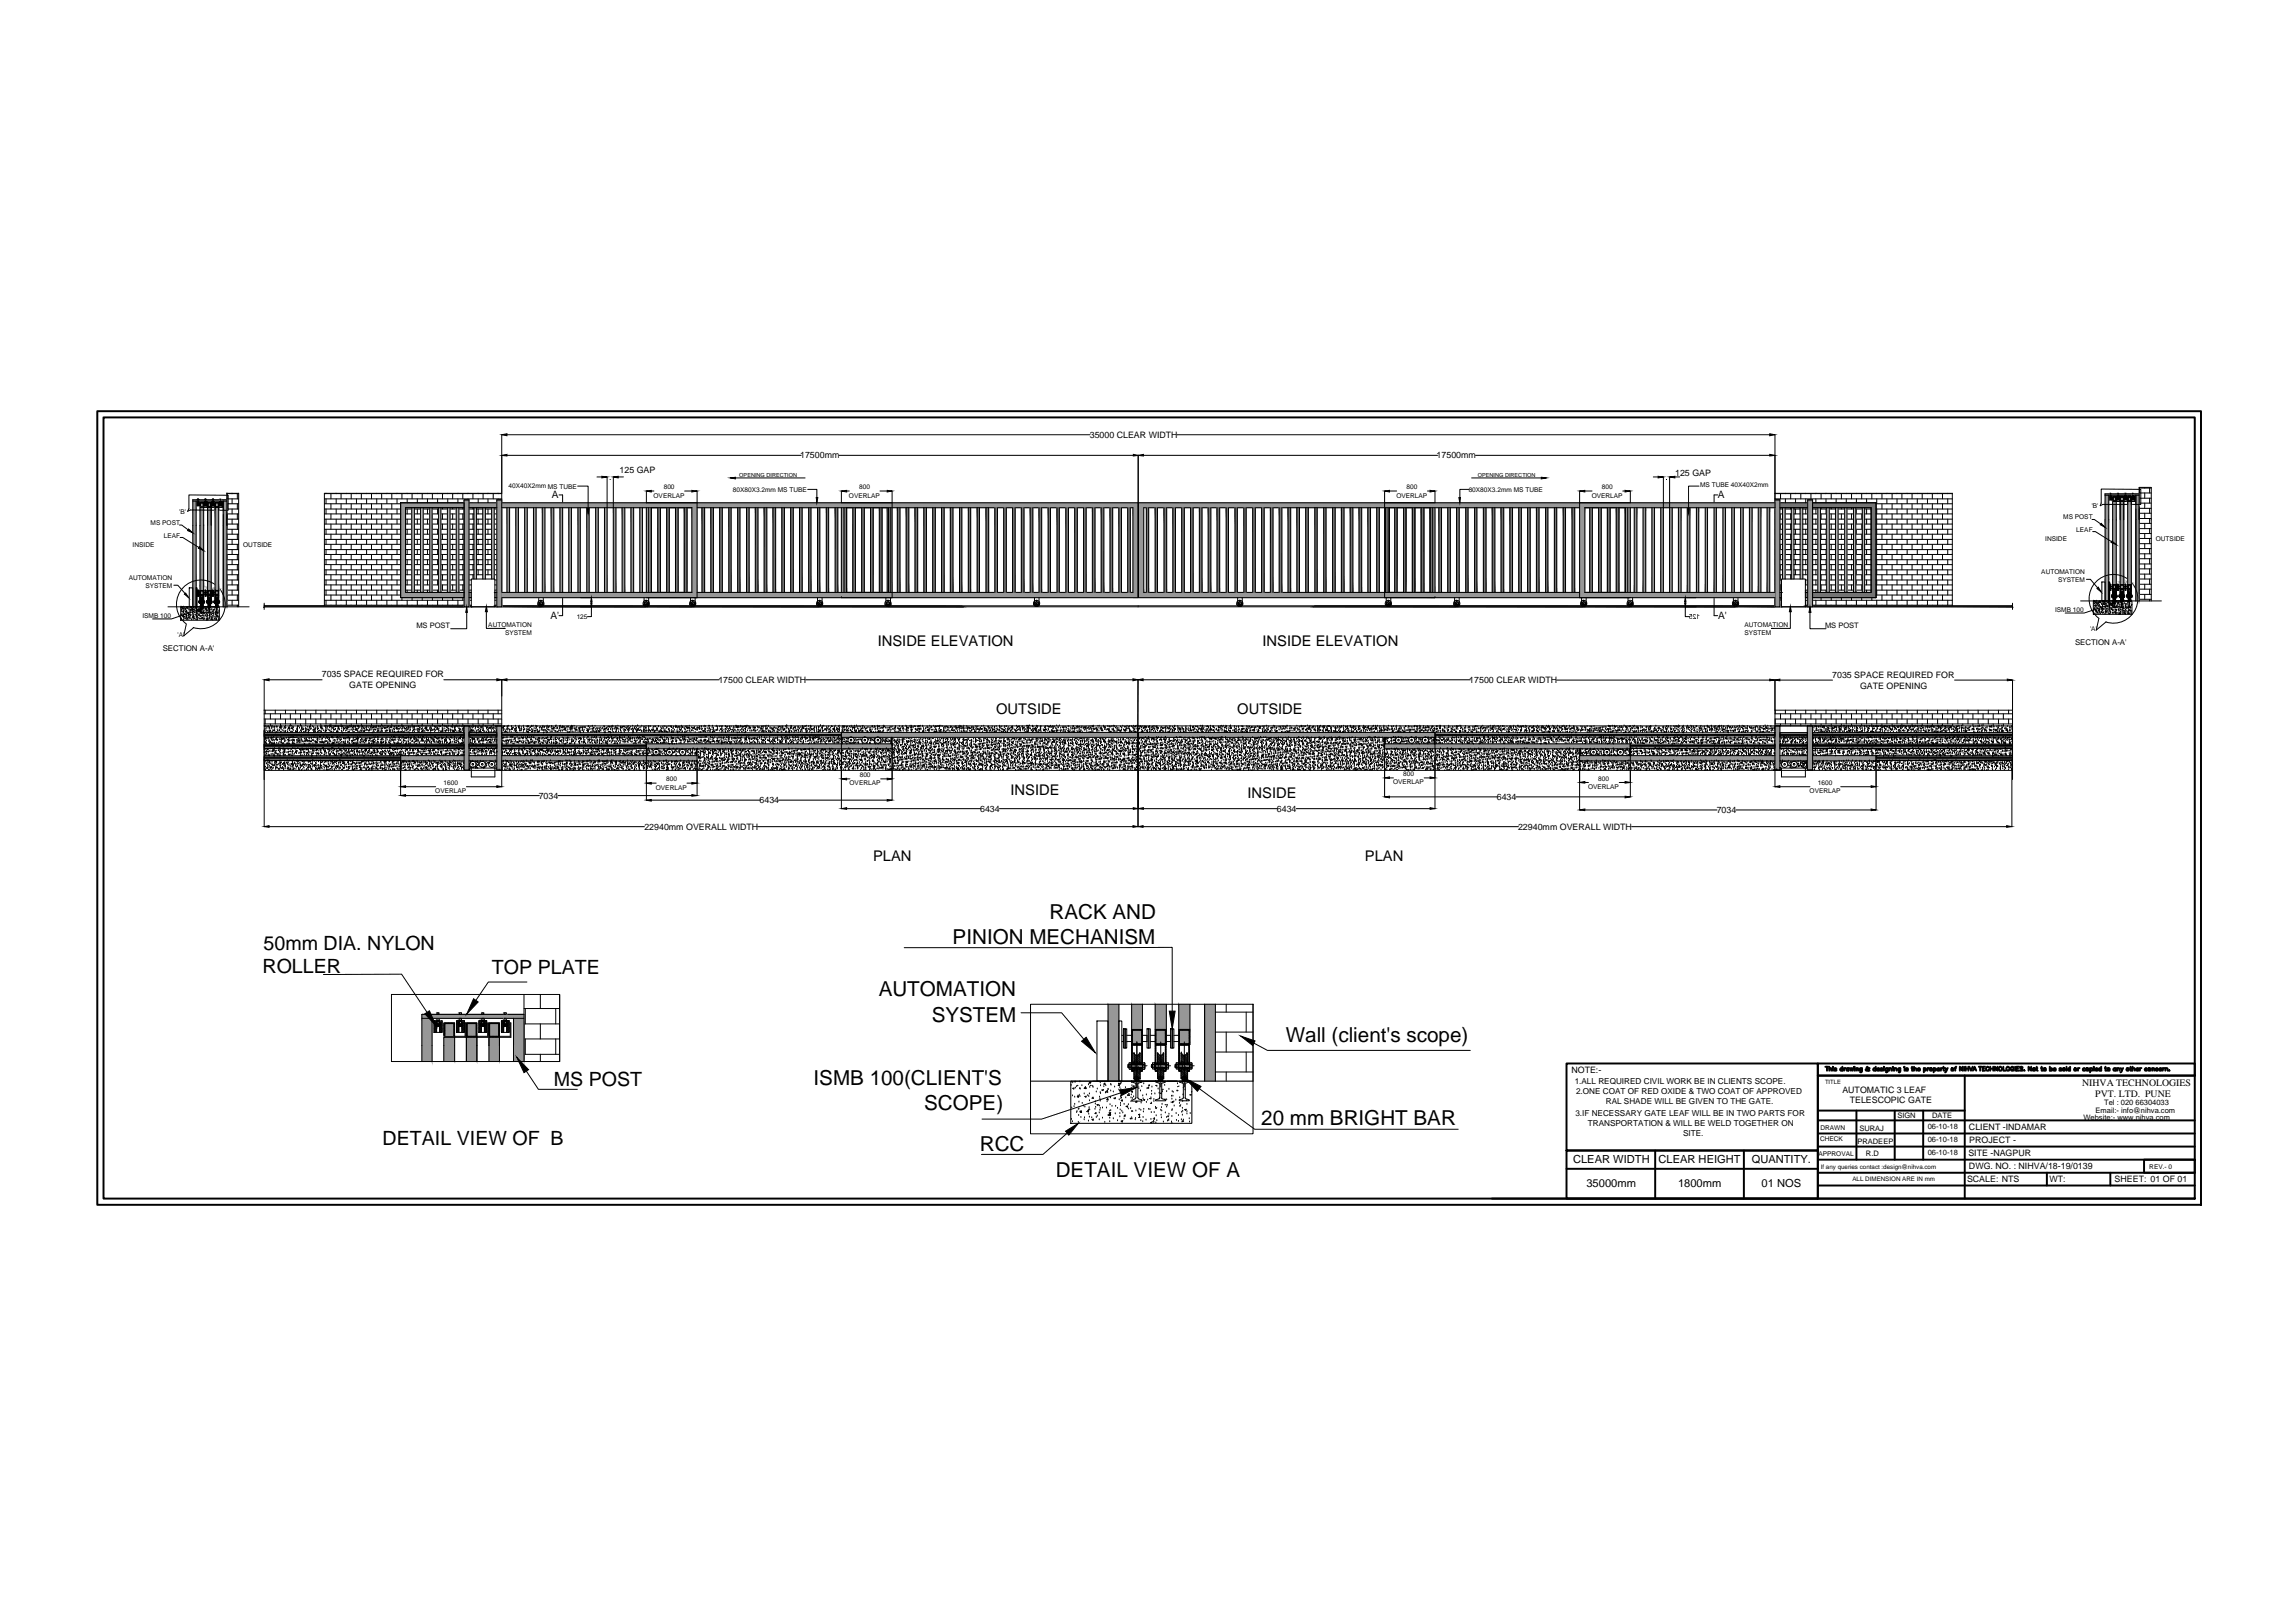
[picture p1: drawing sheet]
<svg xmlns="http://www.w3.org/2000/svg" width="297mm" height="210mm" viewBox="0 0 297 210" stroke-linecap="round" stroke-linejoin="round" font-family="sans-serif">
<defs><g id="words">
<g font-size="2.7">
<text x="135.8" y="118.9">RACK AND</text>
<text x="123.2" y="122.2">PINION MECHANISM</text>
<text x="113.7" y="128.9">AUTOMATION</text>
<text x="120.5" y="132.2">SYSTEM</text>
<text x="166.3" y="134.9">Wall (client's scope)</text>
<text x="105.3" y="140.4">ISMB 100(CLIENT'S</text>
<text x="119.6" y="143.6">SCOPE)</text>
<text x="126.8" y="148.9">RCC</text>
<text x="163.2" y="145.6">20 mm BRIGHT BAR</text>
<text x="136.6" y="152.3">DETAIL VIEW OF A</text>
</g>
<g font-size="2.5">
<text x="34" y="125.9">ROLLER</text>
<text x="34.1" y="123">50mm DIA. NYLON</text>
<text x="63.6" y="126">TOP PLATE</text>
<text x="71.6" y="140.5">MS POST</text>
<text x="49.5" y="148.1">DETAIL VIEW OF B</text>
</g>
<g font-size="1.9">
<text x="113.6" y="83.6">INSIDE ELEVATION</text>
<text x="163.3" y="83.6">INSIDE ELEVATION</text>
<text x="128.9" y="92.5">OUTSIDE</text>
<text x="160.1" y="92.5">OUTSIDE</text>
<text x="130.7" y="102.9">INSIDE</text>
<text x="161.4" y="103.3">INSIDE</text>
<text x="113" y="111.4">PLAN</text>
<text x="176.6" y="111.4">PLAN</text>
</g>
<g font-size="1.4">
<text x="203.5" y="150.5">CLEAR WIDTH</text>
<text x="205.2" y="153.6">35000mm</text>
<text x="214.6" y="150.5">CLEAR HEIGHT</text>
<text x="217.1" y="153.6">1800mm</text>
<text x="226.6" y="150.5">QUANTITY.</text>
<text x="227.9" y="153.6">01 NOS</text>
</g>
<g font-size="1.3">
<text x="71.4" y="64.5">A</text>
<text x="222.2" y="64.5">A</text>
<text x="71.2" y="80.1">A'</text>
<text x="222.3" y="80.1">A'</text>
<text x="269.4" y="140.5">NIHVA TECHNOLOGIES</text>
<text x="271.1" y="141.9">PVT. LTD. PUNE</text>
</g>
<g font-size="1.1">
<text x="103.5" y="59.3">17500mm</text>
<text x="141" y="56.7">35000 CLEAR WIDTH</text>
<text x="185.9" y="59.3">17500mm</text>
<text x="78.8" y="62.1">.</text>
<text x="80.2" y="61.3">125 GAP</text>
<text x="216.7" y="61.6">125 GAP</text>
<text x="41.6" y="87.7">7035 SPACE REQUIRED FOR</text>
<text x="45.2" y="89.1">GATE OPENING</text>
<text x="92.9" y="88.3">17500 CLEAR WIDTH</text>
<text x="190.1" y="88.4">17500 CLEAR WIDTH</text>
<text x="237" y="87.7">7035 SPACE REQUIRED FOR</text>
<text x="240.6" y="89.1">GATE OPENING</text>
<text x="69.7" y="103.3">7034</text>
<text x="83.4" y="107.4">22940mm OVERALL WIDTH</text>
<text x="98.3" y="104">6434</text>
<text x="126.8" y="105">6434</text>
<text x="165.2" y="105">6434</text>
<text x="193.6" y="103.5">6434</text>
<text x="196.4" y="107.4">22940mm OVERALL WIDTH</text>
<text x="222.1" y="105.2">7034</text>
<text x="203.3" y="138.9">NOTE:-</text>
<text x="203.7" y="140.3">1.ALL REQUIRED CIVIL WORK BE IN CLIENTS SCOPE.</text>
<text x="203.9" y="141.6">2.ONE COAT OF RED OXIDE &amp; TWO COAT OF APPROVED</text>
<text x="207.7" y="142.9">RAL SHADE WILL BE GIVEN TO THE GATE.</text>
<text x="238.4" y="141.4">AUTOMATIC 3 LEAF</text>
<text x="239.3" y="142.8">TELESCOPIC GATE</text>
<text x="203.8" y="144.4">3.IF NECESSARY GATE LEAF WILL BE IN TWO PARTS FOR</text>
<text x="205.4" y="145.8">TRANSPORTATION &amp; WILL BE WELD TOGETHER ON</text>
<text x="217.7" y="147.1">SITE.</text>
<text x="254.6" y="149.6">SITE -NAGPUR</text>
<text x="254.7" y="146.3">CLIENT -INDAMAR</text>
<text x="254.8" y="148">PROJECT -</text>
<text x="254.5" y="153">SCALE: NTS</text>
<text x="254.7" y="151.3">DWG. NO. : NIHVA/18-19/0139</text>
<text x="265.1" y="153">WT:</text>
<text x="273.6" y="153">SHEET: 01 OF 01</text>
</g>
<g font-size="1">
<text x="53.9" y="81.2">MS POST</text>
<text x="236.1" y="81.2">MS POST</text>
<text x="268.4" y="83.5">SECTION A-A'</text>
<text x="21.1" y="84.3">SECTION A-A'</text>
<text x="271.1" y="144">Email:- info@nihva.com</text>
<text x="272.2" y="143">Tel : 020 66304033</text>
<text x="240.3" y="148">PRADEEP</text>
<text x="240.6" y="146.3">SURAJ</text>
<text x="241.4" y="149.6">R.D</text>
<text x="245.5" y="144.7">SIGN</text>
<text x="249.4" y="146.1">06-10-18</text>
<text x="249.4" y="147.8">06-10-18</text>
<text x="249.4" y="149.5">06-10-18</text>
<text x="250" y="144.7">DATE</text>
<text x="269.6" y="144.9">Website:- www.nihva.com</text>
</g>
<g font-size=".8">
<text x="65.8" y="63.2">40X40X2mm MS TUBE</text>
<text x="84.6" y="64.4">OVERLAP</text>
<text x="85.9" y="63.3">800</text>
<text x="94.8" y="63.6">80X80X3.2mm MS TUBE</text>
<text x="109.8" y="64.4">OVERLAP</text>
<text x="111.1" y="63.3">800</text>
<text x="180.7" y="64.4">OVERLAP</text>
<text x="182" y="63.3">800</text>
<text x="190" y="63.6">80X80X3.2mm MS TUBE</text>
<text x="205.9" y="64.4">OVERLAP</text>
<text x="207.2" y="63.3">800</text>
<text x="220" y="63">MS TUBE 40X40X2mm</text>
<text x="270.6" y="65.7">'B'</text>
<text x="17.2" y="70.7">INSIDE</text>
<text x="19.5" y="67.9">MS POST</text>
<text x="21.2" y="69.6">LEAF</text>
<text x="23.2" y="66.5">'B'</text>
<text x="31.5" y="70.7">OUTSIDE</text>
<text x="264.6" y="70">INSIDE</text>
<text x="266.9" y="67.2">MS POST</text>
<text x="268.6" y="68.9">LEAF</text>
<text x="278.9" y="70">OUTSIDE</text>
<text x="16.7" y="75.1">AUTOMATION</text>
<text x="18.8" y="76.1">SYSTEM</text>
<text x="264.1" y="74.3">AUTOMATION</text>
<text x="266.2" y="75.4">SYSTEM</text>
<text x="18.4" y="80">ISMB 100</text>
<text x="23" y="82.5">'A'</text>
<text x="63.2" y="81.1">AUTOMATION</text>
<text x="65.3" y="82.1">SYSTEM</text>
<text x="74.6" y="80.1">125</text>
<text x="225.7" y="81.1">AUTOMATION</text>
<text x="225.7" y="82.1">SYSTEM</text>
<text x="265.9" y="79.2">ISMB 100</text>
<text x="270.4" y="81.7">'A'</text>
<text x="57.4" y="101.6">1600</text>
<text x="86.2" y="101.1">800</text>
<text x="109.9" y="101.6">OVERLAP</text>
<text x="111.2" y="100.5">800</text>
<text x="180.2" y="101.5">OVERLAP</text>
<text x="181.5" y="100.4">800</text>
<text x="206.8" y="101">800</text>
<text x="235.2" y="101.6">1600</text>
<text x="56.3" y="102.7">OVERLAP</text>
<text x="84.9" y="102.2">OVERLAP</text>
<text x="205.5" y="102.1">OVERLAP</text>
<text x="234.1" y="102.7">OVERLAP</text>
<text x="236.1" y="140.3">TITLE</text>
<text x="235.3" y="149.6">APPROVAL</text>
<text x="235.5" y="147.7">CHECK</text>
<text x="235.5" y="146.2">DRAWN</text>
<text x="235.6" y="151.3">If any queries contact :design@nihva.com</text>
<text x="239.7" y="152.9">ALL DIMENSION ARE IN mm</text>
<text x="278.1" y="151.3">REV.- 0</text>
</g>
<g font-size=".7">
<text x="95.6" y="61.7">OPENING DIRECTION</text>
<text x="191.2" y="61.7">OPENING DIRECTION</text>
</g>
</g></defs>
<!-- layer: 0 -->
<g fill="#535353" stroke="#535353" stroke-width=".13">
<path d="M70.2 78.5h13.4z"/>
<path d="M83.8 78.5h5.8z"/>
<path d="M89.8 78.5h16.2z"/>
<path d="M106.2 78.5h18.5z"/>
<path d="M211.1 78.5h13.4z"/>
<path d="M205.1 78.5h5.8z"/>
<path d="M188.7 78.5h16.2z"/>
<path d="M170 78.5h18.4z"/>
<path d="M34.2 96.5v.1h25.8zM34.2 96.5h25.8v.1z"/>
<path d="M60.7 96.5v.1h3.6zM60.7 96.5h3.6v.1z"/>
<path d="M34.2 98v.2h17.6zM34.2 98h17.6v.2z"/>
<path d="M64.9 95v.2h44zM64.9 95h44v.2z"/>
<path d="M64.9 96.5v.1h18.7zM64.9 96.5h18.7v.1z"/>
<path d="M70.2 78.5h13.3zM70.2 78.5h13.3zM70.2 78.5h13.3l-13.2-.1zM70.3 78.4h13l.2 .1z"/>
<path d="M83.8 78.5h5.7zM83.8 78.5h5.7zM83.8 78.5h5.7l-5.6-.1zM83.9 78.4h5.4l.2 .1z"/>
<path d="M89.8 78.5h16.1zM89.8 78.5h16.1zM89.8 78.5h16.1l-16-.1zM89.9 78.4h15.9l.1 .1z"/>
<path d="M70 78.5h13.6zM70 78.5h13.6z"/>
<path d="M83.7 78.5h5.9zM83.7 78.5h5.9z"/>
<path d="M89.7 78.5h16.3zM89.7 78.5h16.3z"/>
<path d="M60.7 78.4v.1h.3zM60.7 78.4h.3v.1z"/>
<path d="M34.2 78.4v.1h25.8zM34.2 78.4h25.8v.1z"/>
<path d="M64 78.4v.1h.3zM64 78.4h.3v.1z"/>
<path d="M64.9 78.4v.1h4.9zM64.9 78.4h4.8l.1 .1z"/>
<path d="M64.9 78.5h5zM64.9 78.5h5z"/>
<path d="M106.2 78.5h18.4zM106.2 78.5h18.4zM106.2 78.5h18.4l-18.2-.1zM106.4 78.4h18l.2 .1z"/>
<path d="M106.1 78.5h18.6zM106.1 78.5h18.6z"/>
<path d="M211.1 78.5h13.3zM211.1 78.5h13.3zM211.1 78.5h13.3l-13.2-.1zM211.2 78.4h13.1l.1 .1z"/>
<path d="M205.1 78.5h5.6zM205.1 78.5h5.6zM205.1 78.5h5.6l-5.5-.1zM205.2 78.4h5.4l.1 .1z"/>
<path d="M188.7 78.5h16zM188.7 78.5h16zM188.7 78.5h16l-15.9-.1zM188.8 78.4h15.8l.1 .1z"/>
<path d="M211 78.5h13.5zM211 78.5h13.5z"/>
<path d="M204.9 78.5h6zM204.9 78.5h6z"/>
<path d="M188.5 78.5h16.4zM188.5 78.5h16.4z"/>
<path d="M233.6 78.4v.1h.3zM233.6 78.4h.3v.1z"/>
<path d="M234.5 78.4v.1h25.9zM234.5 78.4h25.8l.1 .1z"/>
<path d="M230.3 78.4v.1h.2zM230.3 78.4h.2v.1z"/>
<path d="M224.7 78.5h4.9l-4.8-.1zM224.8 78.4h4.8v.1z"/>
<path d="M224.6 78.5h5zM224.7 78.5h4.9z"/>
<path d="M170 78.5h18.3zM170 78.5h18.3zM170 78.5h18.3l-18.2-.1zM170.1 78.4h18.1l.1 .1z"/>
<path d="M169.9 78.5h18.5zM169.9 78.5h18.5z"/>
<path d="M34.2 95v.2h25.8zM34.2 95h25.8v.2z"/>
<path d="M60.7 95v.2h3.6zM60.7 95h3.6v.2z"/>
<path d="M234.5 96.5v.1h25.9zM234.5 96.5h25.9v.1z"/>
<path d="M230.3 96.5v.1h3.5zM230.3 96.5h3.5v.1z"/>
<path d="M242.7 98v.2h17.7zM242.7 98h17.7v.2z"/>
<path d="M185.6 95v.2h44zM185.6 95h44v.2z"/>
<path d="M210.9 96.5v.1h18.7zM210.9 96.5h18.7v.1z"/>
<path d="M234.5 95v.2h25.9zM234.5 95h25.9v.2z"/>
<path d="M230.3 95v.2h3.5zM230.3 95h3.5v.2z"/>
</g>
<g fill="#979797" stroke="#979797" stroke-width=".13">
<path d="M83.6 96.3h31.8z"/>
<path d="M29.2 78.1h.2v.4z"/>
<path d="M25.9 75.7h.4z"/>
<path d="M25.9 75.7h.2z"/>
<path d="M24.9 64.9h.5v1.1z"/>
<path d="M26.9 76h.4v.2z"/>
<path d="M26.9 76l.2 .2h-.2z"/>
<path d="M28.9 76.9l.2 .8h-.2z"/>
<path d="M27.8 76h.5v.2z"/>
<path d="M27.8 76l.3 .2h-.3z"/>
<path d="M276.6 77.4h.1v.4z"/>
<path d="M273.3 75h.5z"/>
<path d="M273.3 75h.3z"/>
<path d="M272.3 64.1h.5v1.2z"/>
<path d="M274.3 75.3h.5v.1z"/>
<path d="M274.3 75.3l.2 .1h-.2z"/>
<path d="M276.3 76.2l.3 .8h-.3z"/>
<path d="M275.9 64.2h.1z"/>
<path d="M275.3 75.3h.4v.1z"/>
<path d="M275.3 75.3l.2 .1h-.2z"/>
<path d="M108.9 94.8h38.3z"/>
<path d="M179.1 96.3h31.8z"/>
<path d="M147.3 94.8h38.3z"/>
<path d="M54.6 131.8h1.3v5.6z"/>
<path d="M51.8 97.8v.7h8.2zM51.8 97.8h8.2v.7z"/>
<path d="M60.7 97.8v.7h.3zM60.7 97.8h.3v.7z"/>
<path d="M60 93.9v5.8h.7zM60 93.9h.7v5.8z"/>
<path d="M64 97.8v.7h.3zM64 97.8h.3v.7z"/>
<path d="M64.3 93.9v5.8h.6zM64.3 93.9h.6v5.8z"/>
<path d="M61 97.8v.7h3zM61 97.8h3v.7z"/>
<path d="M64.9 97.8v.7h25.3zM64.9 97.8h25.3v.7z"/>
<path d="M83.6 96.3v.6h31.8zM83.6 96.3h31.8v.6z"/>
<path d="M147.3 65.1v.6h38.3zM147.3 65.1h38.3v.6z"/>
<path d="M185 65.7v11h.6zM185 65.7h.6v11z"/>
<path d="M147.3 65.7v11h.7zM147.3 65.7h.7v11z"/>
<path d="M147.3 76.7v.6h38.3zM147.3 76.7h38.3v.6z"/>
<path d="M179.1 65.1v.6h31.8zM179.1 65.1h31.8v.6z"/>
<path d="M210.2 65.7v11h.7zM210.2 65.7h.7v11z"/>
<path d="M179.1 65.7v11h.7zM179.1 65.7h.7v11z"/>
<path d="M179.1 76.7v.6h31.8zM179.1 76.7h31.8v.6z"/>
<path d="M108.9 65.1v.6h38.3zM108.9 65.1h38.3v.6z"/>
<path d="M146.6 65.7v11h.6zM146.6 65.7h.6v11z"/>
<path d="M108.9 65.7v11h.6zM108.9 65.7h.6v11z"/>
<path d="M108.9 76.7v.6h38.3zM108.9 76.7h38.3v.6z"/>
<path d="M83.6 65.1v.6h31.8zM83.6 65.1h31.8v.6z"/>
<path d="M114.8 65.7v11h.6zM114.8 65.7h.6v11z"/>
<path d="M83.6 65.7v11h.7zM83.6 65.7h.7v11z"/>
<path d="M83.6 76.7v.6h31.8zM83.6 76.7h31.8v.6z"/>
<path d="M60.7 65.1v.6h3.6zM60.7 65.1h3.6v.6z"/>
<path d="M64 76.7v.6h.3zM64 76.7h.3v.6z"/>
<path d="M60.7 76.7v.6h.3zM60.7 76.7h.3v.6z"/>
<path d="M51.8 65.1v.6h8.2zM51.8 65.1h8.2v.6z"/>
<path d="M51.8 65.7v11h.7zM51.8 65.7h.7v11z"/>
<path d="M51.8 76.7v.6h8.2zM51.8 76.7h8.2v.6z"/>
<path d="M60 64.7v13.8h.7zM60 64.7h.7v13.8z"/>
<path d="M64.3 64.7v13.8h.6zM64.3 64.7h.6v13.8z"/>
<path d="M28.9 66v10.9h.5zM28.9 66h.5v10.9z"/>
<path d="M28.9 76.9l.2 .4h.3zM28.9 76.9h.5v.4z"/>
<path d="M29.1 77.3v.5h.3zM29.1 77.3h.3v.5z"/>
<path d="M29.1 77.8l.1 .3h.2zM29.1 77.8h.3v.3z"/>
<path d="M29.2 78.5h.2zM29.2 78.1l.2 .4h-.2z"/>
<path d="M25.9 65.1v.5h.4zM25.9 65.1h.4v.5z"/>
<path d="M25.6 64.9h.1zM25.6 64.9h.1z"/>
<path d="M27.5 64.9h.1zM27.5 64.9h.1z"/>
<path d="M27.5 64.6l.1 .1zM27.5 64.6l.1 .1z"/>
<path d="M25.6 64.6l.1 .1zM25.6 64.6l.1 .1z"/>
<path d="M26.6 64.6v.1zM26.6 64.6v.1z"/>
<path d="M26.9 65.1v.5h.4zM26.9 65.1h.4v.5z"/>
<path d="M25.9 76.5v.5h.4zM25.9 76.5h.4v.5z"/>
<path d="M25.9 66v2h.4zM25.9 66h.4v2z"/>
<path d="M25.9 68v7.7h.4zM25.9 68h.4v7.7z"/>
<path d="M25.9 75.7h.4zM26.1 75.7h.2v.1z"/>
<path d="M25.9 75.7v.1h.4zM25.9 75.7l.4 .1z"/>
<path d="M25.9 75.8v.6h.4zM25.9 75.8h.4v.6z"/>
<path d="M24.9 66h.5zM24.9 64.9l.5 1.1h-.5z"/>
<path d="M24.9 64.7v.2h4.5zM24.9 64.7h4.5v.2z"/>
<path d="M28.9 64.9v1.1h.5zM28.9 64.9h.5v1.1z"/>
<path d="M26.9 65.7v.3h.4zM26.9 65.7h.4v.3z"/>
<path d="M25.9 65.7v.3h.4zM25.9 65.7h.4v.3z"/>
<path d="M24.9 66v2h.5zM24.9 66h.5v2z"/>
<path d="M24.9 68v7.7h.5zM24.9 68h.5v7.7z"/>
<path d="M24.9 75.7h.3zM24.9 75.7h.3z"/>
<path d="M24.9 75.7h.5zM25.2 75.7h.2z"/>
<path d="M24.9 75.8h.5zM25.2 75.7l.2 .1z"/>
<path d="M24.9 75.8v2.7h.5zM24.9 75.8h.5v2.7z"/>
<path d="M26.9 66v10h.4zM26.9 66h.4v10z"/>
<path d="M26.9 76l.4 .2zM27.1 76.2h.2v.1z"/>
<path d="M26.9 76.2v.1h.4zM26.9 76.2h.2l.2 .1z"/>
<path d="M26.9 76.3v.1h.4zM26.9 76.3h.4v.1z"/>
<path d="M28.9 77.7v.8h.3zM28.9 77.7h.2l.1 .8z"/>
<path d="M26.9 76.5v.5h.4zM26.9 76.5h.4v.5z"/>
<path d="M71.3 65.7v11h.3zM71.3 65.7h.3v11z"/>
<path d="M70.2 65.7v11h.3zM70.2 65.7h.3v11z"/>
<path d="M69 65.7v11h.4zM69 65.7h.4v11z"/>
<path d="M65.6 65.7v11h.3zM65.6 65.7h.3v11z"/>
<path d="M66.7 65.7v11h.4zM66.7 65.7h.4v11z"/>
<path d="M67.9 65.7v11h.3zM67.9 65.7h.3v11z"/>
<path d="M64.9 65.1v.6h25.3zM64.9 65.1h25.3v.6z"/>
<path d="M89.5 65.7v11h.7zM89.5 65.7h.7v11z"/>
<path d="M64.9 76.7v.6h25.3zM64.9 76.7h25.3v.6z"/>
<path d="M72.4 65.7v11h.4zM72.4 65.7h.4v11z"/>
<path d="M88.5 65.7v11h.4zM88.5 65.7h.4v11z"/>
<path d="M87.4 65.7v11h.3zM87.4 65.7h.3v11z"/>
<path d="M86.2 65.7v11h.3zM86.2 65.7h.3v11z"/>
<path d="M85.1 65.7v11h.3zM85.1 65.7h.3v11z"/>
<path d="M83.9 65.7v11h.4zM83.9 65.7h.4v11z"/>
<path d="M82.8 65.7v11h.3zM82.8 65.7h.3v11z"/>
<path d="M81.6 65.7v11h.4zM81.6 65.7h.4v11z"/>
<path d="M80.5 65.7v11h.3zM80.5 65.7h.3v11z"/>
<path d="M79.3 65.7v11h.4zM79.3 65.7h.4v11z"/>
<path d="M78.2 65.7v11h.3zM78.2 65.7h.3v11z"/>
<path d="M77.1 65.7v11h.3zM77.1 65.7h.3v11z"/>
<path d="M75.9 65.7v11h.3zM75.9 65.7h.3v11z"/>
<path d="M74.8 65.7v11h.3zM74.8 65.7h.3v11z"/>
<path d="M73.6 65.7v11h.3zM73.6 65.7h.3v11z"/>
<path d="M233.9 64.7v13.8h.6zM233.9 64.7h.6v13.8z"/>
<path d="M229.6 64.7v13.8h.7zM229.6 64.7h.7v13.8z"/>
<path d="M223.2 65.7v11h-.3zM222.9 65.7v11l.3-11z"/>
<path d="M224.4 65.7v11h-.4zM224 65.7v11l.4-11z"/>
<path d="M225.5 65.7v11h-.3zM225.2 65.7v11l.3-11z"/>
<path d="M229 65.7v11h-.4zM228.6 65.7v11l.4-11z"/>
<path d="M227.8 65.7v11h-.3zM227.5 65.7v11l.3-11z"/>
<path d="M226.7 65.7v11h-.4zM226.3 65.7v11l.4-11z"/>
<path d="M204.4 65.7l25.2-.6v.6zM204.4 65.1v.6l25.2-.6z"/>
<path d="M205 65.7v11h-.6zM204.4 65.7v11l.6-11z"/>
<path d="M204.4 77.3l25.2-.6v.6zM204.4 76.7v.6l25.2-.6z"/>
<path d="M222.1 65.7v11h-.3zM221.8 65.7v11l.3-11z"/>
<path d="M206 65.7v11h-.3zM205.7 65.7v11l.3-11z"/>
<path d="M207.2 65.7v11h-.4zM206.8 65.7v11l.4-11z"/>
<path d="M208.3 65.7v11h-.3zM208 65.7v11l.3-11z"/>
<path d="M209.4 65.7v11h-.3zM209.1 65.7v11l.3-11z"/>
<path d="M210.6 65.7v11h-.3zM210.3 65.7v11l.3-11z"/>
<path d="M211.8 65.7v11h-.4zM211.4 65.7v11l.4-11z"/>
<path d="M212.9 65.7v11h-.3zM212.6 65.7v11l.3-11z"/>
<path d="M214.1 65.7v11h-.4zM213.7 65.7v11l.4-11z"/>
<path d="M215.2 65.7v11h-.3zM214.9 65.7v11l.3-11z"/>
<path d="M216.3 65.7v11h-.3zM216 65.7v11l.3-11z"/>
<path d="M217.5 65.7v11h-.4zM217.1 65.7v11l.4-11z"/>
<path d="M218.6 65.7v11h-.3zM218.3 65.7v11l.3-11z"/>
<path d="M219.8 65.7v11h-.3zM219.5 65.7v11l.3-11z"/>
<path d="M220.9 65.7v11h-.3zM220.6 65.7v11l.3-11z"/>
<path d="M28.5 64.9h.1zM28.5 64.9h.1z"/>
<path d="M28.5 64.6v.1h.1zM28.5 64.6h.1v.1z"/>
<path d="M27.9 65.1v.5h.4zM27.9 65.1h.4v.5z"/>
<path d="M27.8 65.7v.3h.5zM27.8 65.7h.5v.3z"/>
<path d="M27.8 66v10h.5zM27.8 66h.5v10z"/>
<path d="M27.8 76l.5 .2zM28.1 76.2h.2v.1z"/>
<path d="M27.8 76.2v.1h.5zM27.8 76.2h.3l.2 .1z"/>
<path d="M27.8 76.3v.1h.5zM27.8 76.3h.5v.1z"/>
<path d="M27.9 76.5v.5h.4zM27.9 76.5h.4v.5z"/>
<path d="M276.3 65.3v10.9h.4zM276.3 65.3h.4v10.9z"/>
<path d="M276.3 76.2l.2 .4h.2zM276.3 76.2h.4v.4z"/>
<path d="M276.5 76.6l.1 .4h.1zM276.5 76.6h.2v.4z"/>
<path d="M276.6 77v.4h.1zM276.6 77h.1v.4z"/>
<path d="M276.6 77.8h.1zM276.6 77.4l.1 .4h-.1z"/>
<path d="M273.4 64.3v.6h.3zM273.4 64.3h.3v.6z"/>
<path d="M273 64.1l.1 .1zM273 64.1l.1 .1z"/>
<path d="M274 64.1l.1 .1zM274 64.1l.1 .1z"/>
<path d="M275 64.1l.1 .1zM275 64.1l.1 .1z"/>
<path d="M274.9 63.8v.1h.2zM274.9 63.8h.2v.1z"/>
<path d="M273 63.8l.1 .1zM273 63.8l.1 .1z"/>
<path d="M274 63.8l.1 .1zM274 63.8l.1 .1z"/>
<path d="M274.3 64.3v.6h.4zM274.3 64.3h.4v.6z"/>
<path d="M273.4 75.7v.5h.3zM273.4 75.7h.3v.5z"/>
<path d="M273.3 65.3v2h.5zM273.3 65.3h.5v2z"/>
<path d="M273.3 67.3v7.7h.5zM273.3 67.3h.5v7.7z"/>
<path d="M273.3 75h.5zM273.6 75l.2 .1z"/>
<path d="M273.3 75l.5 .1zM273.3 75l.5 .1z"/>
<path d="M273.3 75.1v.5h.5zM273.3 75.1h.5v.5z"/>
<path d="M272.3 65.3h.5zM272.3 64.1l.5 1.2h-.5z"/>
<path d="M272.3 63.9v.2h4.4zM272.3 63.9h4.4v.2z"/>
<path d="M276.3 64.1v1.2h.4zM276.3 64.1h.4v1.2z"/>
<path d="M274.3 64.9v.4h.5zM274.3 64.9h.5v.4z"/>
<path d="M273.3 64.9v.4h.5zM273.3 64.9h.5v.4z"/>
<path d="M272.3 65.3v2h.5zM272.3 65.3h.5v2z"/>
<path d="M272.3 67.3v7.7h.5zM272.3 67.3h.5v7.7z"/>
<path d="M272.6 75h.2zM272.6 75h.2zM272.3 75h.5zM272.3 75h.3zM272.3 75h.3zM272.3 75h.5z"/>
<path d="M272.3 75v2.8h.5zM272.3 75h.5v2.8z"/>
<path d="M274.3 65.3v10h.5zM274.3 65.3h.5v10z"/>
<path d="M274.3 75.3l.5 .1zM274.5 75.4h.3v.2z"/>
<path d="M274.3 75.4v.2h.5zM274.3 75.4h.2l.3 .2z"/>
<path d="M274.3 75.6h.5zM274.3 75.6h.5z"/>
<path d="M276.3 77v.8h.3zM276.3 77h.3v.8z"/>
<path d="M274.3 75.7v.5h.4zM274.3 75.7h.4v.5z"/>
<path d="M275.9 64.1v.1h.1zM275.9 64.1h.1v.1z"/>
<path d="M275.9 63.8l.1 .1zM275.9 63.8l.1 .1z"/>
<path d="M275.3 64.3v.6h.4zM275.3 64.3h.4v.6z"/>
<path d="M275.3 64.9v.4h.4zM275.3 64.9h.4v.4z"/>
<path d="M275.3 65.3v10h.4zM275.3 65.3h.4v10z"/>
<path d="M275.3 75.3l.2 .1h.2zM275.5 75.4h.2v.2z"/>
<path d="M275.3 75.4v.2h.4zM275.3 75.4h.2l.2 .2z"/>
<path d="M275.3 75.6h.4zM275.3 75.6h.4z"/>
<path d="M275.3 75.7v.5h.4zM275.3 75.7h.4v.5z"/>
<path d="M108.9 94.8h38.3zM108.9 94.8h38.3z"/>
<path d="M108.9 94.8v.6h38.3zM108.9 94.8h38.3v.6z"/>
<path d="M108.9 95.4h38.3zM108.9 95.4h38.3z"/>
<path d="M234.5 97.8v.7h8.2zM234.5 97.8h8.2v.7z"/>
<path d="M233.6 97.8v.7h.2zM233.6 97.8h.2v.7z"/>
<path d="M233.8 93.9v5.8h.7zM233.8 93.9h.7v5.8z"/>
<path d="M230.3 97.8v.7h.2zM230.3 97.8h.2v.7z"/>
<path d="M229.6 93.9v5.8h.7zM229.6 93.9h.7v5.8z"/>
<path d="M230.5 97.8v.7h3.1zM230.5 97.8h3.1v.7z"/>
<path d="M204.4 97.8v.7h25.2zM204.4 97.8h25.2v.7z"/>
<path d="M179.1 96.3v.6h31.8zM179.1 96.3h31.8v.6z"/>
<path d="M147.3 94.8h38.3zM147.3 94.8h38.3z"/>
<path d="M147.3 94.8v.6h38.3zM147.3 94.8h38.3v.6z"/>
<path d="M147.3 95.4h38.3zM147.3 95.4h38.3z"/>
<path d="M62.3 131.8v.2h.3zM62.3 131.8h.3v.2z"/>
<path d="M62.5 132l.1 .1zM62.5 132l.1 .1z"/>
<path d="M62.3 132l.1 .1zM62.3 132h.2z"/>
<path d="M62.3 131.1v.2h.3zM62.3 131.1h.3v.2z"/>
<path d="M57.5 132.5v1.7h1.2zM57.5 132.5h1.2v1.7z"/>
<path d="M56.5 131.8v.2h.3zM56.5 131.8h.3v.2z"/>
<path d="M56.7 132l.1 .1zM56.7 132l.1 .1z"/>
<path d="M56.5 132l.1 .1zM56.5 132h.2z"/>
<path d="M59.4 131.8v.2h.3zM59.4 131.8h.3v.2z"/>
<path d="M59.6 132l.1 .1zM59.6 132l.1 .1z"/>
<path d="M59.4 132l.1 .1zM59.4 132h.2z"/>
<path d="M56.5 131.1v.2h.3zM56.5 131.1h.3v.2z"/>
<path d="M59.4 131.1v.2h.3zM59.4 131.1h.3v.2z"/>
<path d="M60.4 132.5v1.6h1.2zM60.4 132.5h1.2v1.6z"/>
<path d="M54.6 137.4h1.3zM54.6 131.8l1.3 5.6h-1.3z"/>
<path d="M54.6 131.3v.5h13.2zM54.6 131.3h13.2v.5z"/>
<path d="M66.4 131.8v5.6h1.4zM66.4 131.8h1.4v5.6z"/>
<path d="M60.3 134.2v3.2h1.4zM60.3 134.2h1.4v3.2z"/>
<path d="M57.4 134.2v3.2h1.4zM57.4 134.2h1.4v3.2z"/>
<path d="M65.2 131.8v.2h.3zM65.2 131.8h.3v.2z"/>
<path d="M65.4 132l.1 .1zM65.4 132l.1 .1z"/>
<path d="M65.2 132l.1 .1zM65.2 132h.2z"/>
<path d="M65.2 131.1v.2h.3zM65.2 131.1h.3v.2z"/>
<path d="M63.3 132.5v1.6h1.2zM63.3 132.5h1.2v1.6z"/>
<path d="M63.3 134.2v3.2h1.3zM63.3 134.2h1.3v3.2z"/>
<path d="M143.4 130v2.1h1.4zM143.4 130h1.4v2.1z"/>
<path d="M143.4 132.1v7.8h1.4zM143.4 132.1h1.4v7.8z"/>
<path d="M146.4 130v3.2h1.4zM146.4 130h1.4v3.2z"/>
<path d="M155.8 130v9.9h1.4zM155.8 130h1.4v9.9z"/>
<path d="M152.5 130v3.2h1.4zM152.5 130h1.4v3.2z"/>
<path d="M149.5 130v3.2h1.4zM149.5 130h1.4v3.2z"/>
<path d="M146.5 133.3v1.8h1.2zM146.5 133.3h1.2v1.8z"/>
<path d="M149.5 133.3v1.8h1.3zM149.5 133.3h1.3v1.8z"/>
<path d="M152.6 133.3v1.8h1.3zM152.6 133.3h1.3v1.8z"/>
</g>
<g fill="none" stroke="#000" stroke-width=".13">
<path d="M64.9 56.3v7.5M65.6 56.3h75.4M65.6 58.9h38M108.6 58.9h38M147.2 58.9v6.2M147.9 58.9h38.1M152.3 56.3h76.7M190.9 58.9h38.1M229.6 56.3v22.1h-4.8M21.7 78.5h10.5M22.5 75.7h.5l.9 1.1M23.2 67.9h.3l.9 .7"/>
<path d="M23.3 69.6h.3l2.2 1.3M23.4 78.5h5v1.8h-5zM23.6 78.7h.1M24.2 78.7h.1M24.4 64.1h5.1v1.9h-4.9l-.3 .2 .1-.4zM24.5 76.1h.4v2.4h-.4zM24.9 64.9h4.5M25.4 76.1h.1v2.4h-.1zM25.4 64.9v13.6M25.4 79l-3.2 1.1h-2.5M25.5 65.4h.1h-.1M25.5 64.6h.1v.1h-.1z"/>
<path d="M25.5 76.7v.2M25.5 64.9v.1M25.5 65.1h.1M25.5 76.4h.1v.8h-.1zM25.5 65.1v.1h.2M25.5 65.1v.1M25.5 65.2h.1M25.6 65h-.1M25.6 65.2l-.1 .2 .1-.1M25.6 65h.1M25.6 65.2h.1M25.6 64.9h.1z"/>
<path d="M25.6 64.6l.1 .1zM25.6 65l-.1 .1M25.6 65.3l-.1 .1M25.6 65.4h-.1M25.6 64.6v.1M25.6 64.9v.5M25.6 76.4h.1v.8h-.1zM25.6 64.6h.2v.1h-.2zM25.7 65h.1M25.7 65.1h.1M25.7 65.2l-.2 .1M25.7 65v.1"/>
<path d="M25.7 65.2h.1M25.7 65.3l.1-.1-.1 .2M25.7 76.7h.2M25.7 65.1l-.2 .1M25.7 64.6v.1M25.7 76.9h.2M25.8 64.9l-.1 .5M25.8 65l-.1 .1M25.8 65.2l-.1 .1 .1-.1M25.8 65.3l-.1 .1h.1M25.8 65.4h.1M25.8 64.9l-.1 .1"/>
<path d="M25.8 65.1l-.1 .1M25.8 65.3l-.1 .1M25.9 77.8v-12.1h.4v12.1M25.9 77.9h.1M25.9 78h.1M25.9 77.9h.4M25.9 78h.4M25.9 79.3h.4M26 77.8l.1 .1M26 77.8l-.1 .1M26 77.8h.3M26 77.8v.1l.1-.1"/>
<path d="M26 78.1v-.1l.1 .1M26 78.1h.3M26 78.6h.1M26 77.9h.1M26 78h.1M26 79.2h.1M26 78.6l-.1-.1h.4l-.1 .1M26 79.2l-.1 .1M26.1 78.7v.5M26.1 77.8v.1M26.1 78v.1M26.1 78.1l.2-.1v.1"/>
<path d="M26.1 78l-.1 .1M26.1 77.8l.2 .1v-.1M26.1 78l.2 .1M26.1 78.6h.1M26.2 78h.1M26.2 77.9h.1M26.2 79.2l.1 .1M26.3 77.8v.1M26.3 77.8l-.2 .1M26.3 77.9h.1M26.3 78h.1M26.3 76.7h.2v.2h-.2"/>
<path d="M26.3 65.6h.5M26.4 65.1l.2-.1-.2 .2M26.4 65.4l.2-.1-.2 .1M26.4 64.9v.1M26.5 64.9l-.1 .1 .1-.1M26.5 64.6h.1v.1h-.1zM26.5 65.1h.1M26.5 76.4h.1v.8h-.1zM26.5 65.2h-.1M26.5 65.2l-.1 .1M26.5 64.6v.1M26.5 65.1v.1"/>
<path d="M26.6 65.2l-.2 .1 .2-.1M26.6 65.4h-.1h.1M26.6 65h.1M26.6 64.6v.1zM26.6 64.9h.1M26.6 65.2h.1M26.6 65l-.2 .1M26.6 65.3l-.2 .1M26.6 64.9l-.1 .5M26.6 76.4h.1v.8h-.1zM26.6 64.6l.1 .1zM26.6 65v.4l.2-.1"/>
<path d="M26.6 65.3l.2-.1-.2 .1M26.6 64.6v.1M26.7 65.1h.1M26.7 65.1v.1h-.2M26.7 76.7h.2M26.7 65.1l-.3 .1M26.7 76.9h.2M26.7 64.9l-.1 .1M26.8 65.1l-.2 .1h.2M26.8 65.4h.1M26.8 64.9l-.1 .2M26.8 65l-.2 .1"/>
<path d="M26.8 65l-.2 .2M26.8 65.1l-.2 .1M26.8 65.2l-.2 .2M26.8 65.3l-.2 .1M26.8 65.4h-.1M26.8 65h.1M26.8 65v.7h-.5M26.9 65.7h.4v10.7h-.4zM26.9 65.7v2.3M26.9 77.9h.1M26.9 78h.1M26.9 78.6h.1"/>
<path d="M26.9 78h.4M26.9 77.9h.4M26.9 79.3h.4M26.9 78.7h.1M26.9 77.8h.3M26.9 78.1h.3M26.9 77.8v.1M26.9 78.1v-.1l.2 .1M27 77.9h.1M27 78h.1M27 79.2h.1M27 79.2l-.1 .1"/>
<path d="M27.1 77.8v.1M27.1 78v.1M27.1 78.7v.5M27.1 78.1l.1-.1v.1M27.1 78l-.2 .1M27.1 78l.1 .1M27.1 77.8h-.2M27.1 77.8h.1M27.1 79.2h.1M27.1 78h.1M27.1 77.9h.1M27.1 77.9h.2"/>
<path d="M27.1 79.2l.2 .1M27.2 77.8v.1M27.3 77.9h.1M27.3 78h.1M27.3 78.5h.1M27.3 78.6h-.2M27.3 78h-.1M27.3 76.7h.2v.2h-.2M27.3 65.6h.5M27.4 65.1l.1-.1-.1 .2M27.4 64.9v.1M27.4 64.9l.1 .5"/>
<path d="M27.4 64.6h.2v.1h-.2zM27.5 65.1h.1M27.5 65.2l-.1 .1M27.5 65.4h-.1M27.5 65.4h.1M27.5 65.2h.1M27.5 76.4h.1v.8h-.1zM27.5 65.2h-.1M27.5 65.3l-.1 .1M27.5 65l-.1 .1M27.5 64.6v.1M27.5 65h.1"/>
<path d="M27.5 64.6l.1 .1zM27.5 64.9h.1zM27.5 65v.1M27.6 64.6l.1 .1zM27.6 65.2h.1M27.6 64.9h.1M27.6 65.3l.1-.1-.1 .1M27.6 65h.1M27.6 76.7h.2M27.6 76.9h.2M27.6 64.9v.5l.1-.1M27.6 64.6v.1"/>
<path d="M27.7 65.1h.1M27.7 65.1v.1h-.2M27.7 65.1l-.3 .1M27.7 64.9l-.1 .1M27.7 65.4h.1M27.7 65.1l-.1 .1h.1M27.7 64.9v.2M27.7 65l-.1 .1M27.7 65l-.1 .2M27.7 65.1l-.1 .1M27.7 65.2l-.1 .2M27.8 65h.1"/>
<path d="M27.8 65v.7h-.5v2.3M27.8 66v10.4h.5v-10.4M27.8 66v-.3h.5v.3M27.8 65.7v.3M27.9 77.9h.1M27.9 78h.1M27.9 78h.3M27.9 77.9h.3M27.9 79.3h.4M27.9 78.6h.1M27.9 77.8h.3M27.9 78.1h.3"/>
<path d="M27.9 77.8v.1M27.9 78.1v-.1l.1 .1M28 79.2h-.1M28 77.9h.1M28 78h.1M28 79.2l-.1 .1M28 78.7v.5M28 77.8v.1M28 78v.1M28 78.1l.2-.1v.1M28 78l-.1 .1M28 78l.2 .1"/>
<path d="M28 77.8h-.1M28 77.8h.2M28.1 79.2h.1M28.1 78.7v.5M28.1 78.6h.1M28.1 78h.1M28.1 77.9h.1M28.1 79.2l.2 .1M28.2 77.8v.1M28.2 77.9h.1M28.2 78h.1M28.3 78.5h.1"/>
<path d="M28.3 78.6h-.2M28.3 65.6h.5M28.4 65.1l.1-.1-.1 .2M28.4 64.9v.1M28.4 64.9v.1l.1-.1M28.5 65.1h.1M28.5 65.2l-.1 .1M28.5 65.4h-.1M28.5 65.4h.1M28.5 65.2h.1M28.5 64.6h.1v.1h-.1zM28.5 64.9h.1h-.1z"/>
<path d="M28.5 65.3l-.1 .1M28.5 65l-.1 .1M28.5 64.9v.5M28.5 65h.1M28.5 65h.1zM28.5 65v.1M28.5 65.1v.1M28.5 65.1l.1 .1M28.6 64.9h.1M28.6 65.3l.1-.1-.1 .1M28.6 65.2h.1M28.6 65.1h.1"/>
<path d="M28.6 65.1v.1h-.1M28.6 64.9v.5l.1-.1M28.7 65.4h.1M28.7 64.9l-.1 .1M28.7 65.1l-.1 .1h.1M28.7 65.4h-.1h.1M28.7 65l-.3 .2M28.7 64.9l-.1 .2M28.7 65l-.1 .2M28.7 65.1l-.1 .1M28.7 65.2l-.1 .2M28.7 65.3l-.1 .1"/>
<path d="M28.8 65h.1M28.8 65v.7h-.5v.3M28.9 64.9v13.6M29.4 63.9h1.5M29.4 64.6h1.5M29.4 65.2h1.5M29.4 65.9h1.5M29.4 66.5h1.5M29.4 67.2h1.5M29.4 67.8h1.5M29.4 68.5h1.5M29.4 69.1h1.5"/>
<path d="M29.4 69.8h1.5M29.4 70.4h1.5M29.4 71.1h1.5M29.4 71.8h1.5M29.4 72.4h1.5M29.4 73.1h1.5M29.4 73.7h1.5M29.4 74.4h1.5M29.4 75.1h1.5M29.4 75.7h1.5M29.4 76.4h1.5M29.4 77h1.5"/>
<path d="M29.4 77.7h1.5M29.4 78.3h1.5M29.4 63.8h1.5v14.7M29.4 63.8v14.7M29.4 64.7h-4.5v13.8M29.4 63.9v.7M29.4 65.2v.7M29.4 66.5v.7M29.4 67.8v.7M29.4 69.1v.7M29.4 70.4v.7M29.4 71.8v.6"/>
<path d="M29.4 73.1v.6M29.4 74.4v.7M29.4 75.7v.7M29.4 77v.7M29.4 78.3v.2M30 63.8v.1M30 64.6v.6M30 65.9v.6M30 67.2v.6M30 68.5v.6M30 69.8v.6M30 71.1v.7"/>
<path d="M30 72.4v.7M30 73.7v.7M30 75.1v.6M30 76.4v.6M30 77.7v.6M30.7 63.9v.7M30.7 65.2v.7M30.7 66.5v.7M30.7 67.8v.7M30.7 69.1v.7M30.7 70.4v.7M30.7 71.8v.6"/>
<path d="M30.7 73.1v.6M30.7 74.4v.7M30.7 75.7v.7M30.7 77v.7M30.7 78.3v.2M34.2 78.1v.8M34.2 78.4h25.8M34.2 78.5h226.2M42 78.4v-14.6h22.9v14.6h4.8M42 63.9h22.9M42 64.6h22.9M42 65.2h9.8"/>
<path d="M42 65.9h9.8M42 66.5h9.8M42 67.2h9.8M42 67.8h9.8M42 68.5h9.8M42 69.1h9.8M42 69.8h9.8M42 70.4h9.8M42 71.1h9.8M42 71.8h9.8M42 72.4h9.8M42 73.1h9.8"/>
<path d="M42 73.7h9.8M42 74.4h9.8M42 75.1h9.8M42 75.7h9.8M42 76.4h9.8M42 77h9.8M42 77.7h19M42 78.3h19M42.2 63.8v.1M42.2 64.6v.6M42.2 65.9v.6M42.2 67.2v.6"/>
<path d="M42.2 68.5v.6M42.2 69.8v.6M42.2 71.1v.7M42.2 72.4v.7M42.2 73.7v.7M42.2 75.1v.6M42.2 76.4v.6M42.2 77.7v.6M42.8 63.9v.7M42.8 65.2v.7M42.8 66.5v.7M42.8 67.8v.7"/>
<path d="M42.8 69.1v.7M42.8 70.4v.7M42.8 71.8v.6M42.8 73.1v.6M42.8 74.4v.7M42.8 75.7v.7M42.8 77v.7M42.8 78.3v.1M43.5 63.8v.1M43.5 64.6v.6M43.5 65.9v.6M43.5 67.2v.6"/>
<path d="M43.5 68.5v.6M43.5 69.8v.6M43.5 71.1v.7M43.5 72.4v.7M43.5 73.7v.7M43.5 75.1v.6M43.5 76.4v.6M43.5 77.7v.6M44.1 63.9v.7M44.1 65.2v.7M44.1 66.5v.7M44.1 67.8v.7"/>
<path d="M44.1 69.1v.7M44.1 70.4v.7M44.1 71.8v.6M44.1 73.1v.6M44.1 74.4v.7M44.1 75.7v.7M44.1 77v.7M44.1 78.3v.1M44.8 63.8v.1M44.8 64.6v.6M44.8 65.9v.6M44.8 67.2v.6"/>
<path d="M44.8 68.5v.6M44.8 69.8v.6M44.8 71.1v.7M44.8 72.4v.7M44.8 73.7v.7M44.8 75.1v.6M44.8 76.4v.6M44.8 77.7v.6M45.4 63.9v.7M45.4 65.2v.7M45.4 66.5v.7M45.4 67.8v.7"/>
<path d="M45.4 69.1v.7M45.4 70.4v.7M45.4 71.8v.6M45.4 73.1v.6M45.4 74.4v.7M45.4 75.7v.7M45.4 77v.7M45.4 78.3v.1M46.1 63.8v.1M46.1 64.6v.6M46.1 65.9v.6M46.1 67.2v.6"/>
<path d="M46.1 68.5v.6M46.1 69.8v.6M46.1 71.1v.7M46.1 72.4v.7M46.1 73.7v.7M46.1 75.1v.6M46.1 76.4v.6M46.1 77.7v.6M46.8 63.9v.7M46.8 65.2v.7M46.8 66.5v.7M46.8 67.8v.7"/>
<path d="M46.8 69.1v.7M46.8 70.4v.7M46.8 71.8v.6M46.8 73.1v.6M46.8 74.4v.7M46.8 75.7v.7M46.8 77v.7M46.8 78.3v.1M47.4 63.8v.1M47.4 64.6v.6M47.4 65.9v.6M47.4 67.2v.6"/>
<path d="M47.4 68.5v.6M47.4 69.8v.6M47.4 71.1v.7M47.4 72.4v.7M47.4 73.7v.7M47.4 75.1v.6M47.4 76.4v.6M47.4 77.7v.6M48.1 63.9v.7M48.1 65.2v.7M48.1 66.5v.7M48.1 67.8v.7"/>
<path d="M48.1 69.1v.7M48.1 70.4v.7M48.1 71.8v.6M48.1 73.1v.6M48.1 74.4v.7M48.1 75.7v.7M48.1 77v.7M48.1 78.3v.1M48.7 63.8v.1M48.7 64.6v.6M48.7 65.9v.6M48.7 67.2v.6"/>
<path d="M48.7 68.5v.6M48.7 69.8v.6M48.7 71.1v.7M48.7 72.4v.7M48.7 73.7v.7M48.7 75.1v.6M48.7 76.4v.6M48.7 77.7v.6M49.4 63.9v.7M49.4 65.2v.7M49.4 66.5v.7M49.4 67.8v.7"/>
<path d="M49.4 69.1v.7M49.4 70.4v.7M49.4 71.8v.6M49.4 73.1v.6M49.4 74.4v.7M49.4 75.7v.7M49.4 77v.7M49.4 78.3v.1M50.1 63.8v.1M50.1 64.6v.6M50.1 65.9v.6M50.1 67.2v.6"/>
<path d="M50.1 68.5v.6M50.1 69.8v.6M50.1 71.1v.7M50.1 72.4v.7M50.1 73.7v.7M50.1 75.1v.6M50.1 76.4v.6M50.1 77.7v.6M50.7 63.9v.7M50.7 65.2v.7M50.7 66.5v.7M50.7 67.8v.7"/>
<path d="M50.7 69.1v.7M50.7 70.4v.7M50.7 71.8v.6M50.7 73.1v.6M50.7 74.4v.7M50.7 75.7v.7M50.7 77v.7M50.7 78.3v.1M51.4 63.8v.1M51.4 64.6v.6M51.4 65.9v.6M51.4 67.2v.6"/>
<path d="M51.4 68.5v.6M51.4 69.8v.6M51.4 71.1v.7M51.4 72.4v.7M51.4 73.7v.7M51.4 75.1v.6M51.4 76.4v.6M51.4 77.7v.6M51.8 65.1h8.2v12.2h-8.2zM51.8 65.1v12.2h8.2M51.8 65.1h8.2M52 63.9v.7"/>
<path d="M52 77.3v.4M52 78.3v.1M52.5 65.7h7.5h-7.5v11h7.5h-7.5zM52.5 65.9h.8M52.5 66.5h.8M52.5 67.2h.8M52.5 67.8h.8M52.5 68.5h.8M52.5 69.1h.8M52.5 69.8h.8M52.5 70.4h.8M52.5 71.1h.8"/>
<path d="M52.5 71.8h.8M52.5 72.4h.8M52.5 73.1h.8M52.5 73.7h.8M52.5 74.4h.8M52.5 75.1h.8M52.5 75.7h.8M52.5 76.4h.8M52.7 63.8v.1M52.7 64.6v.5M52.7 65.9v.6M52.7 67.2v.6"/>
<path d="M52.7 68.5v.6M52.7 69.8v.6M52.7 71.1v.7M52.7 72.4v.7M52.7 73.7v.7M52.7 75.1v.6M52.7 76.4v.3M52.7 77.7v.6M53.3 65.7v11M53.3 63.9v.7M53.3 77.3v.4M53.3 78.3v.1"/>
<path d="M53.6 65.7v11M53.6 65.9h.8M53.6 66.5h.8M53.6 67.2h.8M53.6 67.8h.8M53.6 68.5h.8M53.6 69.1h.8M53.6 69.8h.8M53.6 70.4h.8M53.6 71.1h.8M53.6 71.8h.8M53.6 72.4h.8"/>
<path d="M53.6 73.1h.8M53.6 73.7h.8M53.6 74.4h.8M53.6 75.1h.8M53.6 75.7h.8M53.6 76.4h.8M54 63.8v.1M54 64.6v.5M54 65.9v.6M54 67.2v.6M54 68.5v.6M54 69.8v.6"/>
<path d="M54 71.1v.7M54 72.4v.7M54 73.7v.7M54 75.1v.6M54 76.4v.3M54 77.7v.6M54.4 65.7v11M54.6 63.9v.7M54.6 77.3v.4M54.6 78.3v.1M54.8 65.7v11M54.8 65.9h.8"/>
<path d="M54.8 66.5h.8M54.8 67.2h.8M54.8 67.8h.8M54.8 68.5h.8M54.8 69.1h.8M54.8 69.8h.8M54.8 70.4h.8M54.8 71.1h.8M54.8 71.8h.8M54.8 72.4h.8M54.8 73.1h.8M54.8 73.7h.8"/>
<path d="M54.8 74.4h.8M54.8 75.1h.8M54.8 75.7h.8M54.8 76.4h.8M55.3 63.8v.1M55.3 64.6v.5M55.3 65.9v.6M55.3 67.2v.6M55.3 68.5v.6M55.3 69.8v.6M55.3 71.1v.7M55.3 72.4v.7"/>
<path d="M55.3 73.7v.7M55.3 75.1v.6M55.3 76.4v.3M55.3 77.7v.6M55.6 65.7v11M55.9 65.9h.8M55.9 66.5h.8M55.9 67.2h.8M55.9 67.8h.8M55.9 68.5h.8M55.9 69.1h.8M55.9 69.8h.8"/>
<path d="M55.9 70.4h.8M55.9 71.1h.8M55.9 71.8h.8M55.9 72.4h.8M55.9 73.1h.8M55.9 73.7h.8M55.9 74.4h.8M55.9 75.1h.8M55.9 75.7h.8M55.9 76.4h.8M55.9 65.7v11M55.9 63.9v.7"/>
<path d="M55.9 65.7v.2M55.9 66.5v.7M55.9 67.8v.7M55.9 69.1v.7M55.9 70.4v.7M55.9 71.8v.6M55.9 73.1v.6M55.9 74.4v.7M55.9 75.7v.7M55.9 77.3v.4M55.9 78.3v.1M56.6 63.8v.1"/>
<path d="M56.6 64.6v.5M56.6 65.9v.6M56.6 67.2v.6M56.6 68.5v.6M56.6 69.8v.6M56.6 71.1v.7M56.6 72.4v.7M56.6 73.7v.7M56.6 75.1v.6M56.6 76.4v.3M56.6 77.7v.6M56.7 65.7v11"/>
<path d="M57 65.9h.9M57 66.5h.9M57 67.2h.9M57 67.8h.9M57 68.5h.9M57 69.1h.9M57 69.8h.9M57 70.4h.9M57 71.1h.9M57 71.8h.9M57 72.4h.9M57 73.1h.9"/>
<path d="M57 73.7h.9M57 74.4h.9M57 75.1h.9M57 75.7h.9M57 76.4h.9M57 65.7v11M57.2 63.9v.7M57.2 65.7v.2M57.2 66.5v.7M57.2 67.8v.7M57.2 69.1v.7M57.2 70.4v.7"/>
<path d="M57.2 71.8v.6M57.2 73.1v.6M57.2 74.4v.7M57.2 75.7v.7M57.2 77.3v.4M57.2 78.3v.1M57.9 65.7v11M57.9 63.8v.1M57.9 64.6v.5M57.9 77.7v.6M58.2 65.9h.8M58.2 66.5h.8"/>
<path d="M58.2 67.2h.8M58.2 67.8h.8M58.2 68.5h.8M58.2 69.1h.8M58.2 69.8h.8M58.2 70.4h.8M58.2 71.1h.8M58.2 71.8h.8M58.2 72.4h.8M58.2 73.1h.8M58.2 73.7h.8M58.2 74.4h.8"/>
<path d="M58.2 75.1h.8M58.2 75.7h.8M58.2 76.4h.8M58.2 65.7v11M58.6 63.9v.7M58.6 65.7v.2M58.6 66.5v.7M58.6 67.8v.7M58.6 69.1v.7M58.6 70.4v.7M58.6 71.8v.6M58.6 73.1v.6"/>
<path d="M58.6 74.4v.7M58.6 75.7v.7M58.6 77.3v.4M58.6 78.3v.1M59 65.7v11M59.2 63.8v.1M59.2 64.6v.5M59.2 77.7v.6M59.4 65.9h1.9M59.4 66.5h1.9M59.4 67.2h1.9M59.4 67.8h1.9"/>
<path d="M59.4 68.5h1.9M59.4 69.1h1.9M59.4 69.8h1.9M59.4 70.4h1.9M59.4 71.1h1.9M59.4 71.8h1.9M59.4 72.4h1.9M59.4 73.1h1.9M59.4 73.7h1.9M59.4 74.4h1.9M59.4 75.1h1.6M59.4 75.7h1.6"/>
<path d="M59.4 76.4h1.6M59.4 65.7v11M59.9 63.9v.7M59.9 65.7v.2M59.9 66.5v.7M59.9 67.8v.7M59.9 69.1v.7M59.9 70.4v.7M59.9 71.8v.6M59.9 73.1v.6M59.9 74.4v.7M59.9 75.7v.7"/>
<path d="M59.9 77.3v.4M59.9 78.3v.1M60 64.7h.7v13.8h-.7zM60 65.2h.7M60 77h.7M60.4 79.2v2.2h-2.1M60.6 63.8v.1M60.6 64.6v.6M60.6 65.9v.6M60.6 67.2v.6M60.6 68.5v.6M60.6 69.8v.6"/>
<path d="M60.6 71.1v.7M60.6 72.4v.7M60.6 73.7v.7M60.6 75.1v.6M60.6 76.4v.6M60.6 77.7v.6M60.7 78.4h.3M60.7 65.1h3.6M60.7 65.7h3.6M60.7 77.3h.3M60.7 76.7h.3M61 74.9h3v3.6h-3z"/>
<path d="M61.2 63.9v.7M61.2 65.7v.2M61.2 66.5v.7M61.2 67.8v.7M61.2 69.1v.7M61.2 70.4v.7M61.2 71.8v.6M61.2 73.1v.6M61.2 74.4v.5M61.3 65.7v9.2M61.7 65.7v9.2M61.7 65.9h.8"/>
<path d="M61.7 66.5h.8M61.7 67.2h.8M61.7 67.8h.8M61.7 68.5h.8M61.7 69.1h.8M61.7 69.8h.8M61.7 70.4h.8M61.7 71.1h.8M61.7 71.8h.8M61.7 72.4h.8M61.7 73.1h.8M61.7 73.7h.8"/>
<path d="M61.7 74.4h.8M61.9 63.8v.1M61.9 64.6v.5M61.9 65.9v.6M61.9 67.2v.6M61.9 68.5v.6M61.9 69.8v.6M61.9 71.1v.7M61.9 72.4v.7M61.9 73.7v.7M62.5 65.7v9.2M62.5 63.9v.7"/>
<path d="M62.8 65.9h.8M62.8 66.5h.8M62.8 67.2h.8M62.8 67.8h.8M62.8 68.5h.8M62.8 69.1h.8M62.8 69.8h.8M62.8 70.4h.8M62.8 71.1h.8M62.8 71.8h.8M62.8 72.4h.8M62.8 73.1h.8"/>
<path d="M62.8 73.7h.8M62.8 74.4h.8M62.8 65.7v9.2M62.9 79.2v2.1h2.4h-.1M63.1 63.8v.1M63.1 64.6v.5M63.1 65.9v.6M63.1 67.2v.6M63.1 68.5v.6M63.1 69.8v.6M63.1 71.1v.7M63.1 72.4v.7"/>
<path d="M63.1 73.7v.7M63.6 65.7v9.2M63.8 63.9v.7M63.9 65.9h1M63.9 66.5h1M63.9 67.2h1M63.9 67.8h1M63.9 68.5h1M63.9 69.1h1M63.9 69.8h1M63.9 70.4h1M63.9 71.1h1"/>
<path d="M63.9 71.8h1M63.9 72.4h1M63.9 73.1h1M63.9 73.7h1M63.9 74.4h1M63.9 76.7h.4M63.9 65.7v9.2M64 75.1h.9M64 75.7h.9M64 76.4h.9M64 77.7h.9M64 78.3h.9"/>
<path d="M64 78.4h.3M64 77.3h.3M64.3 64.7h.6v13.8h-.6zM64.3 65.2h.6M64.3 77h.6M64.4 63.8v.1M64.4 64.6v.6M64.4 65.9v.6M64.4 67.2v.6M64.4 68.5v.6M64.4 69.8v.6M64.4 71.1v.7"/>
<path d="M64.4 72.4v.7M64.4 73.7v.7M64.4 75.1v.6M64.4 76.4v.6M64.4 77.7v.6M64.9 65.1h82.3v12.2h-82.3M64.9 65.7h24.6v11h-24.6M65.6 65.7v11M65.9 65.7v11M66.7 65.7v11M67.1 65.7v11M67.9 65.7v11"/>
<path d="M68.2 65.7v11M69 65.7v11M69.4 65.7v11M69.6 78.2a.4 .4 0 0 0 .4 .3 .4 .4 0 0 0 .4-.3M69.7 78.2l.2 .2h.2l.1-.2M69.7 77.3v.7l.2 .2h.2l.2-.2v-.7M69.8 77.9h.2h.2v.2v.2l-.2 .1-.2-.1-.1-.2zM69.8 78.2a.19 .19 0 0 0 .2 .1 .19 .19 0 0 0 .1-.1M70.2 65.7v11M70.3 78.4h13M70.5 65.7v11M71.3 65.7v11"/>
<path d="M71.6 65.7v11M72.3 64.1h.5v15.6h-.5M72.4 65.7v11M73.6 65.7v11M73.9 65.7v11M74.7 62.9h1.4v2.9M74.8 65.7v11M75.1 65.7v11M75.9 65.7v11M76.2 65.7v11M76.5 78.5v1.3h-.5M76.5 77.9v.1"/>
<path d="M77.1 65.7v11M77.2 61.7h.7M77.4 65.7v11M78.2 65.7v11M78.5 61.7v15M79.3 61.7v15M79.7 65.7v11M80 61.7h.7M80.5 65.7v11M80.8 65.7v11M81.6 65.7v11M82 65.7v11"/>
<path d="M82.8 65.7v11M83.1 65.7v11M83.2 78.2a.4 .4 0 0 0 .4 .3 .4 .4 0 0 0 .4-.3M83.3 78.2l.2 .2h.2l.2-.2M83.3 77.3v.7l.2 .2h.2l.2-.2v-.7M83.4 78.2a.19 .19 0 0 0 .2 .1 .19 .19 0 0 0 .2-.1M83.6 63.5v1.6M83.6 65.7v11M83.9 78.4h5.4M83.9 65.7v11M84.3 65.7v11M84.3 63.5h.3"/>
<path d="M85.1 65.7v11M85.4 65.7v11M86.2 65.7v11M86.5 65.7v11M86.6 65.7v11M87.4 65.7v11M87.7 65.7v11M88.5 65.7v11M88.6 63.5h.9M88.9 65.7v11M89.2 78.2a.4 .4 0 0 0 .4 .3 .4 .4 0 0 0 .4-.3M89.3 77.3v.7l.2 .2h.2l.2-.2v-.7"/>
<path d="M89.4 78.2l.1 .2h.3l.1-.2M89.4 78.2a.19 .19 0 0 0 .2 .1 .19 .19 0 0 0 .2-.1M89.9 78.4h15.9M90.2 65.7h56.4v11h-56.4M90.2 63.5v13.8M90.8 65.7v11M91.2 65.7v11M92 65.7v11M92.3 65.7v11M93.1 65.7v11M93.4 65.7v11M94.3 65.7v11"/>
<path d="M94.6 65.7v11M95.1 61.8h9.1M95.4 65.7v11M95.7 65.7v11M96.6 65.7v11M96.9 65.7v11M97.7 65.7v11M98.1 65.7v11M98.9 65.7v11M99.2 65.7v11M100 65.7v11M100.3 65.7v11"/>
<path d="M101.1 65.7v11M101.5 65.7v11M102.3 65.7v11M102.6 65.7v11M103.4 65.7v11M103.8 65.7v11M104.5 63.3h1.2v1.1M104.6 65.7v11M104.9 65.7v11M105.6 78.2a.4 .4 0 0 0 .4 .3 .4 .4 0 0 0 .4-.3M105.8 65.7v11M105.8 77.3v.7l.2 .2h.1l.3-.2v-.7"/>
<path d="M105.8 78.2l.1 .2h.3l.2-.2M105.9 78.2a.19 .19 0 0 0 .1 .1 .19 .19 0 0 0 .2-.1M106.1 65.7v11M106.4 78.4h81.8M106.9 65.7v11M107.2 65.7v11M108 65.7v11M108.4 65.7v11M108.9 77.3h.1M108.9 63.5v1.6M108.9 65.7v11M109.2 65.7v11"/>
<path d="M109.5 65.7v11M109.5 63.5h.4M110.3 65.7v11M110.7 65.7v11M111.5 65.7v11M111.8 65.7v11M112.6 65.7v11M113 65.7v11M113.8 65.7v11M113.8 63.5h1M114.1 65.7v11M114.5 78.2a.4 .4 0 0 0 .4 .3 .4 .4 0 0 0 .4-.3"/>
<path d="M114.6 78.2l.2 .2h.2l.2-.2M114.6 77.3v.7l.2 .2h.2l.2-.2v-.7M114.7 77.9h.2h.2l.1 .2-.1 .2-.2 .1-.2-.1-.1-.2zM114.7 78.2a.19 .19 0 0 0 .2 .1 .19 .19 0 0 0 .2-.1M114.8 65.7v11M114.9 65.7v11M115.2 65.7v11M115.4 63.5v13.8M116.1 65.7v11M116.4 65.7v11M117.2 65.7v11M117.6 65.7v11"/>
<path d="M118.4 65.7v11M118.7 65.7v11M119.5 65.7v11M119.9 65.7v11M120.7 65.7v11M121 65.7v11M121.8 65.7v11M122.1 65.7v11M123 65.7v11M123.3 65.7v11M124.1 65.7v11M124.4 65.7v11"/>
<path d="M125.3 65.7v11M125.6 65.7v11M126.4 65.7v11M126.7 65.7v11M127.6 65.7v11M127.9 65.7v11M128.7 65.7v11M129 65.7v11M129.9 65.7v11M130.2 65.7v11M131 65.7v11M131.3 65.7v11"/>
<path d="M132.1 65.7v11M132.5 65.7v11M133.3 65.7v11M133.6 65.7v11M133.7 78.2a.4 .4 0 0 0 .4 .3 .4 .4 0 0 0 .4-.3M133.8 78.2l.2 .2h.3l.1-.2M133.8 77.3v.7l.2 .2h.2l.2-.2v-.7M133.9 78.2a.19 .19 0 0 0 .2 .1 .19 .19 0 0 0 .2-.1M134.4 65.7v11M134.8 65.7v11M135.6 65.7v11M135.9 65.7v11"/>
<path d="M136.8 65.7v11M137 65.7v11M137.9 65.7v11M138.2 65.7v11M139 65.7v11M139.4 65.7v11M140.2 65.7v11M140.5 65.7v11M141.3 65.7v11M141.7 65.7v11M142.5 65.7v11M142.8 65.7v11"/>
<path d="M143.6 65.7v11M143.9 65.7v11M144.8 65.7v11M145.1 65.7v11M145.9 65.7v11M146.2 65.7v11M148.3 65.7v11M148.6 65.7v11M149.5 65.7v11M149.7 65.7v11M150.6 65.7v11M150.9 65.7v11"/>
<path d="M151.7 65.7v11M152.1 65.7v11M152.9 65.7v11M153.2 65.7v11M154 65.7v11M154.4 65.7v11M155.2 65.7v11M155.5 65.7v11M156.3 65.7v11M156.6 65.7v11M157.5 65.7v11M157.8 65.7v11"/>
<path d="M158.6 65.7v11M158.9 65.7v11M159.8 65.7v11M160 78.2a.4 .4 0 0 0 .4 .3 .4 .4 0 0 0 .4-.3M160.1 65.7v11M160.1 77.3v.7l.2 .2h.2l.2-.2v-.7M160.2 78.2l.1 .2h.2l.2-.2M160.2 78.2a.19 .19 0 0 0 .2 .1 .19 .19 0 0 0 .2-.1M160.9 65.7v11M161.2 65.7v11M162.1 65.7v11M162.4 65.7v11"/>
<path d="M163.2 65.7v11M163.5 65.7v11M164.4 65.7v11M164.7 65.7v11M165.5 65.7v11M165.8 65.7v11M166.6 65.7v11M167 65.7v11M167.8 65.7v11M168.1 65.7v11M168.9 65.7v11M169.3 65.7v11"/>
<path d="M170.1 65.7v11M170.4 65.7v11M171.3 65.7v11M171.5 65.7v11M172.4 65.7v11M172.7 65.7v11M173.5 65.7v11M173.9 65.7v11M174.7 65.7v11M175 65.7v11M175.8 65.7v11M176.2 65.7v11"/>
<path d="M177 65.7v11M177.3 65.7v11M178.1 65.7v11M178.4 65.7v11M179.1 63.5v13.8M179.2 78.2a.4 .4 0 0 0 .4 .3 .4 .4 0 0 0 .4-.3M179.3 65.7v11M179.3 77.3v.7l.2 .2h.2l.2-.2v-.7M179.4 78.2l.1 .2h.3l.1-.2M179.4 78.2a.19 .19 0 0 0 .2 .1 .19 .19 0 0 0 .2-.1M179.6 65.7v11M179.8 63.5h.9"/>
<path d="M179.8 65.7v11M180.4 65.7v11M180.7 65.7v11M180.8 65.7v11M181.6 65.7v11M181.9 65.7v11M182.7 65.7v11M183 65.7v11M183.1 65.7v11M183.9 65.7v11M184.2 65.7v11M184.7 63.5h.3"/>
<path d="M185 65.7v11M185.3 65.7v11M185.6 77.3h.1M185.6 63.5v1.6M185.6 65.7v11M186.2 65.7v11M186.5 65.7v11M187.3 65.7v11M187.6 65.7v11M188.1 78.2a.4 .4 0 0 0 .4 .3 .4 .4 0 0 0 .4-.3M188.2 78.2l.2 .2h.2l.1-.2M188.2 77.3v.7l.2 .2h.2l.2-.2v-.7"/>
<path d="M188.3 77.9h.2h.2v.2v.2l-.2 .1-.2-.1-.1-.2zM188.3 78.2a.19 .19 0 0 0 .2 .1 .19 .19 0 0 0 .1-.1M188.4 65.7v11M188.8 78.4h15.8M188.8 65.7v11M189.6 65.7v11M189.9 65.7v11M190 63.3h-1.1v1.1M190.4 61.8h9M190.8 65.7v11M191.1 65.7v11M191.9 65.7v11"/>
<path d="M192.2 65.7v11M193.1 65.7v11M193.4 65.7v11M194.2 65.7v11M194.5 65.7v11M195.3 65.7v11M195.7 65.7v11M196.5 65.7v11M196.8 65.7v11M197.6 65.7v11M198 65.7v11M198.8 65.7v11"/>
<path d="M199.1 65.7v11M200 65.7v11M200.3 65.7v11M201.1 65.7v11M201.4 65.7v11M202.2 65.7v11M202.5 65.7v11M203.4 65.7v11M203.7 65.7v11M204.4 65.7h-56.4v11h56.4M204.4 63.5v13.8M204.5 78.2a.4 .4 0 0 0 .4 .3 .4 .4 0 0 0 .4-.3"/>
<path d="M204.6 78.2l.2 .2h.2l.2-.2M204.6 77.3v.7l.2 .2h.2l.2-.2v-.7M204.7 78.2a.19 .19 0 0 0 .2 .1 .19 .19 0 0 0 .2-.1M205 63.5h1M205.2 78.4h5.4M205.7 65.7v11M206 65.7v11M206.8 65.7v11M207.2 65.7v11M208 65.7v11M208.3 65.7v11M209.1 65.7v11"/>
<path d="M209.4 65.7v11M209.9 63.5h.3M210.2 65.7v11M210.3 65.7v11M210.6 65.7v11M210.6 77.3v.7l.2 .2h.2l.2-.2v-.7M210.7 78.2l.1 .2h.2l.2-.2M210.9 63.5v1.6M210.9 65.7v11M211.1 78.2a.19 .19 0 0 1-.2 .1 .19 .19 0 0 1-.2-.1M211.2 78.4h13.1M211.3 78.2a.4 .4 0 0 1-.4 .3 .4 .4 0 0 1-.4-.3"/>
<path d="M211.4 65.7v11M211.8 65.7v11M212.6 65.7v11M212.9 65.7v11M213.7 65.7v11M213.9 61.7h.6M214.1 65.7v11M214.9 65.7v11M215.2 61.7v15M216 61.7v15M216.3 65.7v11M216.7 61.7h.6"/>
<path d="M217.1 65.7v11M217.5 65.7v11M218 78.5v1.3h.5M218 77.9v.1M218.3 65.7v11M218.6 65.7v11M219.5 65.7v11M219.8 65.7v11M219.8 62.9h-1.3v2.9M220.6 65.7v11M220.9 65.7v11M222.1 65.7v11"/>
<path d="M222.2 64.1h-.4v15.6h.4M222.9 65.7v11M223.2 65.7v11M224 65.7v11M224.1 78.2a.4 .4 0 0 0 .4 .3 .4 .4 0 0 0 .4-.3M224.3 77.3v.7l.2 .2h.1l.2-.2v-.7M224.3 78.2l.1 .2h.3l.1-.2M224.4 78.2a.19 .19 0 0 0 .1 .1 .19 .19 0 0 0 .2-.1M224.4 65.7v11M225.2 65.7v11M225.5 65.7v11M226.3 65.7v11"/>
<path d="M226.7 65.7v11M227.5 65.7v11M227.8 65.7v11M228.6 65.7v11M229 65.7v11M229.6 64.7h.7v13.8h-.7zM229.6 63.9h23M229.6 64.6h23M229.6 65.2h.7M229.6 65.9h1M229.6 66.5h1M229.6 67.2h1"/>
<path d="M229.6 67.8h1M229.6 68.5h1M229.6 69.1h1M229.6 69.8h1M229.6 70.4h1M229.6 71.1h1M229.6 71.8h1M229.6 72.4h1M229.6 73.1h1M229.6 73.7h1M229.6 74.4h1M229.6 75.1h.9"/>
<path d="M229.6 75.7h.9M229.6 76.4h.9M229.6 77h.7M229.6 77.7h.9M229.6 78.3h.9M229.6 65.1h-82.3v12.2h82.3M229.6 65.7h-24.6v11h24.6M229.6 63.8h23v14.6M229.7 63.8v.1M229.7 64.6v.6M229.7 65.9v.6M229.7 67.2v.6"/>
<path d="M229.7 68.5v.6M229.7 69.8v.6M229.7 71.1v.7M229.7 72.4v.7M229.7 73.7v.7M229.7 75.1v.6M229.7 76.4v.6M229.7 77.7v.6M230.3 78.4h.2M230.3 65.1h3.6M230.3 65.7h3.6M230.3 77.3h.2"/>
<path d="M230.3 76.7h.3M230.3 63.9v.7M230.3 65.7v.2M230.3 66.5v.7M230.3 67.8v.7M230.3 69.1v.7M230.3 70.4v.7M230.3 71.8v.6M230.3 73.1v.6M230.3 74.4v.7M230.3 75.7v.7M230.3 77.3v.4"/>
<path d="M230.3 78.3v.1M230.5 74.9h3.1v3.6h-3.1zM230.6 65.7v9.2M230.9 65.9h.8M230.9 66.5h.8M230.9 67.2h.8M230.9 67.8h.8M230.9 68.5h.8M230.9 69.1h.8M230.9 69.8h.8M230.9 70.4h.8M230.9 71.1h.8"/>
<path d="M230.9 71.8h.8M230.9 72.4h.8M230.9 73.1h.8M230.9 73.7h.8M230.9 74.4h.8M230.9 65.7v9.2M231 63.8v.1M231 64.6v.5M231 65.9v.6M231 67.2v.6M231 68.5v.6M231 69.8v.6"/>
<path d="M231 71.1v.7M231 72.4v.7M231 73.7v.7M231.6 79.2v2.1h-2.4h.2M231.7 63.9v.7M231.7 65.7v.2M231.7 66.5v.7M231.7 67.8v.7M231.7 69.1v.7M231.7 70.4v.7M231.7 71.8v.6M231.7 73.1v.6"/>
<path d="M231.7 74.4v.5M231.7 65.7v9.2M232.1 65.9h.8M232.1 66.5h.8M232.1 67.2h.8M232.1 67.8h.8M232.1 68.5h.8M232.1 69.1h.8M232.1 69.8h.8M232.1 70.4h.8M232.1 71.1h.8M232.1 71.8h.8"/>
<path d="M232.1 72.4h.8M232.1 73.1h.8M232.1 73.7h.8M232.1 74.4h.8M232.1 65.7v9.2M232.3 63.8v.1M232.3 64.6v.5M232.3 65.9v.6M232.3 67.2v.6M232.3 68.5v.6M232.3 69.8v.6M232.3 71.1v.7"/>
<path d="M232.3 72.4v.7M232.3 73.7v.7M232.9 65.7v9.2M233 63.9v.7M233.2 65.9h2M233.2 66.5h2M233.2 67.2h2M233.2 67.8h2M233.2 68.5h2M233.2 69.1h2M233.2 69.8h2M233.2 70.4h2"/>
<path d="M233.2 71.1h2M233.2 71.8h2M233.2 72.4h2M233.2 73.1h2M233.2 73.7h2M233.2 74.4h2M233.2 65.7v9.2M233.6 77.7h19M233.6 78.3h19M233.6 75.1h1.6M233.6 75.7h1.6M233.6 76.4h1.6"/>
<path d="M233.6 78.4h.3M233.6 77.3h.3M233.6 76.7h.3M233.6 63.8v.1M233.6 64.6v.5M233.6 65.9v.6M233.6 67.2v.6M233.6 68.5v.6M233.6 69.8v.6M233.6 71.1v.7M233.6 72.4v.7M233.6 73.7v.7"/>
<path d="M233.6 75.1v.6M233.6 76.4v.3M233.6 77.7v.6M233.9 64.7h.6v13.8h-.6zM233.9 65.2h.6M233.9 77h.6M234.2 79.2v2.2h2M234.3 63.9v.7M234.3 65.2v.7M234.3 66.5v.7M234.3 67.8v.7M234.3 69.1v.7"/>
<path d="M234.3 70.4v.7M234.3 71.8v.6M234.3 73.1v.6M234.3 74.4v.7M234.3 75.7v.7M234.3 77v.7M234.3 78.3v.2M234.5 65.1h8.2v12.2h-8.2zM234.5 65.7h7.6v11h-7.6h7.6v-11zM234.5 78.4h25.8M234.5 65.1h8.2M234.9 63.8v.1"/>
<path d="M234.9 64.6v.5M234.9 65.9v.6M234.9 67.2v.6M234.9 68.5v.6M234.9 69.8v.6M234.9 71.1v.7M234.9 72.4v.7M234.9 73.7v.7M234.9 75.1v.6M234.9 76.4v.3M234.9 77.7v.6M235.2 65.7v11"/>
<path d="M235.5 65.9h.8M235.5 66.5h.8M235.5 67.2h.8M235.5 67.8h.8M235.5 68.5h.8M235.5 69.1h.8M235.5 69.8h.8M235.5 70.4h.8M235.5 71.1h.8M235.5 71.8h.8M235.5 72.4h.8M235.5 73.1h.8"/>
<path d="M235.5 73.7h.8M235.5 74.4h.8M235.5 75.1h.8M235.5 75.7h.8M235.5 76.4h.8M235.5 65.7v11M235.6 63.9v.7M235.6 65.7v.2M235.6 66.5v.7M235.6 67.8v.7M235.6 69.1v.7M235.6 70.4v.7"/>
<path d="M235.6 71.8v.6M235.6 73.1v.6M235.6 74.4v.7M235.6 75.7v.7M235.6 77.3v.4M235.6 78.3v.1M236.2 63.8v.1M236.2 64.6v.5M236.2 65.9v.6M236.2 67.2v.6M236.2 68.5v.6M236.2 69.8v.6"/>
<path d="M236.2 71.1v.7M236.2 72.4v.7M236.2 73.7v.7M236.2 75.1v.6M236.2 76.4v.3M236.2 77.7v.6M236.3 65.7v11M236.7 65.9h.8M236.7 66.5h.8M236.7 67.2h.8M236.7 67.8h.8M236.7 68.5h.8"/>
<path d="M236.7 69.1h.8M236.7 69.8h.8M236.7 70.4h.8M236.7 71.1h.8M236.7 71.8h.8M236.7 72.4h.8M236.7 73.1h.8M236.7 73.7h.8M236.7 74.4h.8M236.7 75.1h.8M236.7 75.7h.8M236.7 76.4h.8"/>
<path d="M236.7 65.7v11M236.9 63.9v.7M236.9 65.7v.2M236.9 66.5v.7M236.9 67.8v.7M236.9 69.1v.7M236.9 70.4v.7M236.9 71.8v.6M236.9 73.1v.6M236.9 74.4v.7M236.9 75.7v.7M236.9 77.3v.4"/>
<path d="M236.9 78.3v.1M237.5 65.7v11M237.5 63.8v.1M237.5 64.6v.5M237.5 77.7v.6M237.8 65.9h.8M237.8 66.5h.8M237.8 67.2h.8M237.8 67.8h.8M237.8 68.5h.8M237.8 69.1h.8M237.8 69.8h.8"/>
<path d="M237.8 70.4h.8M237.8 71.1h.8M237.8 71.8h.8M237.8 72.4h.8M237.8 73.1h.8M237.8 73.7h.8M237.8 74.4h.8M237.8 75.1h.8M237.8 75.7h.8M237.8 76.4h.8M237.8 65.7v11M238.2 63.9v.7"/>
<path d="M238.2 65.7v.2M238.2 66.5v.7M238.2 67.8v.7M238.2 69.1v.7M238.2 70.4v.7M238.2 71.8v.6M238.2 73.1v.6M238.2 74.4v.7M238.2 75.7v.7M238.2 77.3v.4M238.2 78.3v.1M238.6 65.7v11"/>
<path d="M238.9 63.8v.1M238.9 64.6v.5M238.9 77.7v.6M238.9 65.9h.9M238.9 66.5h.9M238.9 67.2h.9M238.9 67.8h.9M238.9 68.5h.9M238.9 69.1h.9M238.9 69.8h.9M238.9 70.4h.9M238.9 71.1h.9"/>
<path d="M238.9 71.8h.9M238.9 72.4h.9M238.9 73.1h.9M238.9 73.7h.9M238.9 74.4h.9M238.9 75.1h.9M238.9 75.7h.9M238.9 76.4h.9M238.9 65.7v11M239.5 63.9v.7M239.5 65.7v.2M239.5 66.5v.7"/>
<path d="M239.5 67.8v.7M239.5 69.1v.7M239.5 70.4v.7M239.5 71.8v.6M239.5 73.1v.6M239.5 74.4v.7M239.5 75.7v.7M239.5 77.3v.4M239.5 78.3v.1M239.8 65.7v11M240.1 65.9h.8M240.1 66.5h.8"/>
<path d="M240.1 67.2h.8M240.1 67.8h.8M240.1 68.5h.8M240.1 69.1h.8M240.1 69.8h.8M240.1 70.4h.8M240.1 71.1h.8M240.1 71.8h.8M240.1 72.4h.8M240.1 73.1h.8M240.1 73.7h.8M240.1 74.4h.8"/>
<path d="M240.1 75.1h.8M240.1 75.7h.8M240.1 76.4h.8M240.1 65.7v11M240.2 63.8v.1M240.2 64.6v.5M240.2 65.9v.6M240.2 67.2v.6M240.2 68.5v.6M240.2 69.8v.6M240.2 71.1v.7M240.2 72.4v.7"/>
<path d="M240.2 73.7v.7M240.2 75.1v.6M240.2 76.4v.3M240.2 77.7v.6M240.8 63.9v.7M240.8 65.7v.2M240.8 66.5v.7M240.8 67.8v.7M240.8 69.1v.7M240.8 70.4v.7M240.8 71.8v.6M240.8 73.1v.6"/>
<path d="M240.8 74.4v.7M240.8 75.7v.7M240.8 77.3v.4M240.8 78.3v.1M240.9 65.7v11M241.2 65.9h.9M241.2 66.5h.9M241.2 67.2h.9M241.2 67.8h.9M241.2 68.5h.9M241.2 69.1h.9M241.2 69.8h.9"/>
<path d="M241.2 70.4h.9M241.2 71.1h.9M241.2 71.8h.9M241.2 72.4h.9M241.2 73.1h.9M241.2 73.7h.9M241.2 74.4h.9M241.2 75.1h.9M241.2 75.7h.9M241.2 76.4h.9M241.2 65.7v11M241.5 63.8v.1"/>
<path d="M241.5 64.6v.5M241.5 65.9v.6M241.5 67.2v.6M241.5 68.5v.6M241.5 69.8v.6M241.5 71.1v.7M241.5 72.4v.7M241.5 73.7v.7M241.5 75.1v.6M241.5 76.4v.3M241.5 77.7v.6M242.2 63.9v.7"/>
<path d="M242.2 77.3v.4M242.2 78.3v.1M242.7 65.2h9.9M242.7 65.9h9.9M242.7 66.5h9.9M242.7 67.2h9.9M242.7 67.8h9.9M242.7 68.5h9.9M242.7 69.1h9.9M242.7 69.8h9.9M242.7 70.4h9.9M242.7 71.1h9.9"/>
<path d="M242.7 71.8h9.9M242.7 72.4h9.9M242.7 73.1h9.9M242.7 73.7h9.9M242.7 74.4h9.9M242.7 75.1h9.9M242.7 75.7h9.9M242.7 76.4h9.9M242.7 77h9.9M242.7 65.1v12.2h-8.2M242.8 63.8v.1M242.8 64.6v.6"/>
<path d="M242.8 65.9v.6M242.8 67.2v.6M242.8 68.5v.6M242.8 69.8v.6M242.8 71.1v.7M242.8 72.4v.7M242.8 73.7v.7M242.8 75.1v.6M242.8 76.4v.6M242.8 77.7v.6M243.5 63.9v.7M243.5 65.2v.7"/>
<path d="M243.5 66.5v.7M243.5 67.8v.7M243.5 69.1v.7M243.5 70.4v.7M243.5 71.8v.6M243.5 73.1v.6M243.5 74.4v.7M243.5 75.7v.7M243.5 77v.7M243.5 78.3v.1M244.1 63.8v.1M244.1 64.6v.6"/>
<path d="M244.1 65.9v.6M244.1 67.2v.6M244.1 68.5v.6M244.1 69.8v.6M244.1 71.1v.7M244.1 72.4v.7M244.1 73.7v.7M244.1 75.1v.6M244.1 76.4v.6M244.1 77.7v.6M244.8 63.9v.7M244.8 65.2v.7"/>
<path d="M244.8 66.5v.7M244.8 67.8v.7M244.8 69.1v.7M244.8 70.4v.7M244.8 71.8v.6M244.8 73.1v.6M244.8 74.4v.7M244.8 75.7v.7M244.8 77v.7M244.8 78.3v.1M245.4 63.8v.1M245.4 64.6v.6"/>
<path d="M245.4 65.9v.6M245.4 67.2v.6M245.4 68.5v.6M245.4 69.8v.6M245.4 71.1v.7M245.4 72.4v.7M245.4 73.7v.7M245.4 75.1v.6M245.4 76.4v.6M245.4 77.7v.6M246.1 63.9v.7M246.1 65.2v.7"/>
<path d="M246.1 66.5v.7M246.1 67.8v.7M246.1 69.1v.7M246.1 70.4v.7M246.1 71.8v.6M246.1 73.1v.6M246.1 74.4v.7M246.1 75.7v.7M246.1 77v.7M246.1 78.3v.1M246.7 63.8v.1M246.7 64.6v.6"/>
<path d="M246.7 65.9v.6M246.7 67.2v.6M246.7 68.5v.6M246.7 69.8v.6M246.7 71.1v.7M246.7 72.4v.7M246.7 73.7v.7M246.7 75.1v.6M246.7 76.4v.6M246.7 77.7v.6M247.4 63.9v.7M247.4 65.2v.7"/>
<path d="M247.4 66.5v.7M247.4 67.8v.7M247.4 69.1v.7M247.4 70.4v.7M247.4 71.8v.6M247.4 73.1v.6M247.4 74.4v.7M247.4 75.7v.7M247.4 77v.7M247.4 78.3v.1M248 63.8v.1M248 64.6v.6"/>
<path d="M248 65.9v.6M248 67.2v.6M248 68.5v.6M248 69.8v.6M248 71.1v.7M248 72.4v.7M248 73.7v.7M248 75.1v.6M248 76.4v.6M248 77.7v.6M248.7 63.9v.7M248.7 65.2v.7"/>
<path d="M248.7 66.5v.7M248.7 67.8v.7M248.7 69.1v.7M248.7 70.4v.7M248.7 71.8v.6M248.7 73.1v.6M248.7 74.4v.7M248.7 75.7v.7M248.7 77v.7M248.7 78.3v.1M249.4 63.8v.1M249.4 64.6v.6"/>
<path d="M249.4 65.9v.6M249.4 67.2v.6M249.4 68.5v.6M249.4 69.8v.6M249.4 71.1v.7M249.4 72.4v.7M249.4 73.7v.7M249.4 75.1v.6M249.4 76.4v.6M249.4 77.7v.6M250 63.9v.7M250 65.2v.7"/>
<path d="M250 66.5v.7M250 67.8v.7M250 69.1v.7M250 70.4v.7M250 71.8v.6M250 73.1v.6M250 74.4v.7M250 75.7v.7M250 77v.7M250 78.3v.1M250.7 63.8v.1M250.7 64.6v.6"/>
<path d="M250.7 65.9v.6M250.7 67.2v.6M250.7 68.5v.6M250.7 69.8v.6M250.7 71.1v.7M250.7 72.4v.7M250.7 73.7v.7M250.7 75.1v.6M250.7 76.4v.6M250.7 77.7v.6M251.3 63.9v.7M251.3 65.2v.7"/>
<path d="M251.3 66.5v.7M251.3 67.8v.7M251.3 69.1v.7M251.3 70.4v.7M251.3 71.8v.6M251.3 73.1v.6M251.3 74.4v.7M251.3 75.7v.7M251.3 77v.7M251.3 78.3v.1M252 63.8v.1M252 64.6v.6"/>
<path d="M252 65.9v.6M252 67.2v.6M252 68.5v.6M252 69.8v.6M252 71.1v.7M252 72.4v.7M252 73.7v.7M252 75.1v.6M252 76.4v.6M252 77.7v.6M260.4 78.1v.8M269.2 77.8h10.4"/>
<path d="M269.9 75h.5l1 1.1M270.7 67.2h.2l.9 .6M270.7 68.8h.4l2.1 1.3M270.8 77.8h5v1.7h-5zM271.1 77.9h.1M271.6 77.9h.1M271.8 63.3h5.2v2h-5l-.3 .1 .1-.3zM271.9 75.3h.4v2.5h-.4zM272.3 64.1h4.4M272.8 75.3h.1v2.5h-.1zM272.8 64.1v13.7M272.9 78.3l-3.3 1h-2.4"/>
<path d="M272.9 64.3l.1-.1-.1 .1M272.9 64.2h.1M272.9 75.9v.3M273 64.3h.1M273 75.6h.1v.8h-.1zM273 64.4l-.1 .1M273 64.3v.1M273 64.4h.1M273 64.3l-.1 .1 .1-.1M273 64.6l-.1 .1 .1-.1M273 64.2h.1M273 64.1h.1v.1h-.1z"/>
<path d="M273 63.8l.1 .1zM273 64.2v.5M273 64.4h.1zM273 64.4l-.1 .2M273 64.3l-.1 .1M273 64.5l-.1 .1M273 64.6l-.1 .1M273.1 64.4h.1M273.1 64.2h.1M273.1 64.2l-.2 .1M273.1 64.2v.1M273.1 75.9h.2"/>
<path d="M273.1 76.2h.2M273.1 64.3l.1-.1-.1 .1M273.1 64.4l.1-.1-.1 .1M273.1 64.7l.1-.1-.1 .1M273.1 64.3h.1M273.1 64.2v.5M273.2 64.2l-.1 .1M273.2 64.5l-.1 .1 .1-.1M273.2 64.7h.1M273.2 64.3h-.1M273.2 64.3l-.1 .2M273.2 64.4l-.1 .1"/>
<path d="M273.2 64.4l-.1 .2M273.2 64.6h-.1M273.2 64.6v.1M273.3 77v-12.1h.5v12.1M273.4 77.1h.1M273.4 77.2h.1M273.4 77.2v.1M273.4 77.1h.3M273.4 77.2h.3M273.4 77h.3M273.4 77l.1 .1M273.4 77v.1"/>
<path d="M273.4 77v.1l.1-.1M273.4 77.3v-.1l.1 .1M273.4 77.3h.3M273.5 77.9h.1M273.5 77.1h.1M273.5 77.2h.1M273.5 78.5l-.1 .1h.3l-.1-.1M273.5 78.5h.1M273.5 77.9l-.1-.1h.3l-.1 .1M273.5 77v.1M273.5 77.2v.1M273.5 77.9v.6"/>
<path d="M273.5 77.3l.2-.1v.1M273.5 77.2l-.1 .1M273.5 77l.2 .1v-.1M273.5 77.2l.2 .1M273.6 78.5h.1M273.6 77.9v.6M273.6 77.2h.1M273.6 77.1h.1M273.7 77v.1M273.7 77l-.2 .1M273.7 77.1h.1M273.7 77.2h.1"/>
<path d="M273.7 77.2v.1M273.8 75.9h.2v.3h-.2M273.9 64.2h.1M273.9 64.3l.1-.1-.1 .1M273.9 64.5l.1-.1-.1 .2M273.9 64.7h.1M273.9 64.2v.1M274 64.3l-.1 .1 .1-.1M274 64.5l-.1 .1h.1M274 64.7h.1M274 64.3h.1M274 75.6v.8z"/>
<path d="M274 64.6l-.1 .1M274 64.3l-.1 .1M274 64.4l-.1 .1M274 64.5l-.1 .1M274 64.2v.5M274 64.2h.1M274 63.8l.1 .1zM274 64.1h.1v.1h-.1zM274 75.6h.1v.8h-.1zM274 64.4h.1M274 64.2v.1M274.1 64.2h.1"/>
<path d="M274.1 64.3h.1l-.1 .1M274.1 64.6l.1-.1-.1 .1M274.1 64.2v.5l.1-.1M274.1 75.9h.2M274.1 76.2h.2M274.1 64.3h.1M274.1 64.3v.1h-.1M274.2 64.4l-.1 .2 .1-.1M274.2 64.7h.1M274.2 64.2l-.1 .1M274.2 64.3l-.1 .1M274.2 64.3l-.1 .2"/>
<path d="M274.2 64.4l-.1 .1M274.2 64.6l-.1 .1M274.2 64.6v.1M274.2 64.3h.1M274.2 64.3v.6h-.4M274.3 64.9h.5v10.7h-.5zM274.3 64.9v2.4M274.3 77.1h.1M274.3 77.2h.1M274.3 77.1h.4M274.3 77.2h.4M274.3 77.2l.1 .1"/>
<path d="M274.3 77.9h.1M274.4 77h.3M274.4 77.3h.3M274.4 77l-.1 .1M274.4 77l.1 .1M274.4 77v.1l.1-.1M274.4 77.3v-.1l.1 .1M274.4 77.9h.1M274.4 78.5h.1M274.5 77.1h.1M274.5 77.2h.1M274.5 78.5l-.2 .1h.4l-.1-.1"/>
<path d="M274.5 77.9l-.2-.1h.4l-.1 .1M274.5 77.9v.6M274.5 77v.1M274.5 77.2v.1M274.5 77.2l-.1 .1M274.5 77.2l.2 .1M274.5 77l.2 .1M274.6 77.9l-.1 .6M274.6 77.2h.1M274.6 77.1h.1M274.7 77h.1M274.7 77.1h.1"/>
<path d="M274.7 77.3h.1M274.7 77.2h.1M274.7 77l-.2 .1M274.7 77v.1M274.7 77.2v.1M274.7 77.2l-.2 .1M274.8 75.9h.1v.3h-.1M274.8 64.2h.1M274.8 64.3l.1-.1-.1 .1M274.8 64.5l.1-.1-.1 .2M274.9 64.2l-.1 .1M274.9 64.3l-.1 .1 .1-.1"/>
<path d="M274.9 64.5l-.1 .1h.1M274.9 64.6v.1M274.9 64.7h.1M274.9 64.3h.1M274.9 64.4h.1M274.9 63.8h.2v.1h-.2zM274.9 75.6h.1v.8h-.1zM274.9 64.3h.2v.1h-.2M274.9 64.3l-.1 .1M274.9 64.4l-.1 .1M274.9 64.5l-.1 .1M274.9 64.2v.5"/>
<path d="M275 64.2h.1M275 64.1h.1v.1h-.1zM275 75.6h.1v.8h-.1zM275 64.4h.1M275 64.2v.1M275 64.3v.1M275 64.3l.1 .1M275.1 64.2h.1M275.1 64.3h.1l-.1 .1M275.1 64.6l.1-.1-.1 .1M275.1 64.3h.1M275.1 64.4h.1"/>
<path d="M275.1 75.9h.2M275.1 76.2h.2M275.1 64.2v.5l.1-.1M275.1 64.7h.1M275.2 64.4l-.1 .2 .1-.1M275.2 64.6l-.1 .1 .1-.1M275.2 64.2l-.1 .1M275.2 64.3l-.1 .1M275.2 64.3l-.1 .2M275.2 64.4l-.1 .1M275.2 64.3h.1M275.2 64.3v.6h-.4v2.4"/>
<path d="M275.3 65.3v10.3h.4v-10.3M275.3 65.3v-.4h.4v.4M275.3 77.8h.4l-.1 .1M275.3 64.9v.4M275.3 77.1h.1M275.3 77.2h.1M275.3 77.1h.3M275.3 77.2h.3M275.3 77.2l.1 .1M275.3 77.8l.1 .1M275.4 77h.2M275.4 77.3h.2"/>
<path d="M275.4 77l-.1 .1M275.4 77l.1 .1M275.4 77v.1l.1-.1M275.4 77.3v-.1l.1 .1M275.4 77.9h.1M275.4 78.5h.1M275.4 77.1h.1M275.4 77.2h.1M275.4 78.5l-.1 .1M275.4 77.9v.6M275.5 77v.1M275.5 77.2v.1"/>
<path d="M275.5 77.3l.1-.1v.1M275.5 77.2l-.1 .1M275.5 77l.1 .1v-.1M275.5 77.2l.1 .1M275.5 77.9v.6M275.6 77.2h.1M275.6 77.1h.1M275.6 78.5l.1 .1h-.4M275.6 77v.1M275.6 77l-.1 .1M275.6 77.2v.1M275.8 64.3l.1-.1-.1 .1"/>
<path d="M275.8 64.5l.1-.1-.1 .2M275.8 64.2h.1M275.8 64.7h.1M275.9 64.2l-.1 .1M275.9 64.3l-.1 .1 .1-.1M275.9 64.5l-.1 .1h.1M275.9 64.7h.1M275.9 64.2h.1M275.9 64.3h.1M275.9 64.4h.1M275.9 63.8l.1 .1zM275.9 64.1h.1v.1h-.1z"/>
<path d="M275.9 64.4l-.1 .1M275.9 64.3l-.1 .1M275.9 64.5l-.1 .1M275.9 64.6l-.1 .1M275.9 64.2v.5M275.9 64.2v.1M276 64.3l-.1 .1M276 64.2v.1M276 64.4h.1M276 64.3v.1M276 64.2h.1M276 64.3h.2l-.2 .1"/>
<path d="M276 64.6l.2-.1-.2 .1M276 64.3h.1M276 64.2v.5M276.1 64.2h.1M276.1 64.7h.1M276.2 64.4l-.2 .2 .2-.1M276.2 64.6l-.2 .1 .2-.1M276.2 64.2l-.2 .1M276.2 64.3l-.2 .1M276.2 64.3l-.2 .2M276.2 64.4l-.2 .1M276.2 64.6l-.1 .1"/>
<path d="M276.2 64.3h.1M276.2 64.3v.6h-.5v.4M276.3 64.1v13.7M276.7 65.1h1.6M276.7 76.9h1.6M276.7 63.2h1.6M276.7 63.8h1.6M276.7 64.5h1.6M276.7 65.8h1.6M276.7 66.4h1.6M276.7 67.1h1.6M276.7 67.7h1.6"/>
<path d="M276.7 68.4h1.6M276.7 69h1.6M276.7 69.7h1.6M276.7 70.4h1.6M276.7 71h1.6M276.7 71.7h1.6M276.7 72.3h1.6M276.7 73h1.6M276.7 73.6h1.6M276.7 74.3h1.6M276.7 74.9h1.6M276.7 75.6h1.6"/>
<path d="M276.7 76.2h1.6M276.7 77.6h1.6M276.7 77.8v-14.7h1.6v14.7M276.7 63.9h-4.4v13.9M276.8 63.2v.6M276.8 64.5v.6M276.8 65.8v.6M276.8 67.1v.6M276.8 68.4v.6M276.8 69.7v.7M276.8 71v.7M276.8 72.3v.7"/>
<path d="M276.8 73.6v.7M276.8 74.9v.7M276.8 76.2v.7M276.8 77.6v.2M277.5 63.1v.1M277.5 63.8v.7M277.5 65.1v.7M277.5 66.4v.7M277.5 67.7v.7M277.5 69v.7M277.5 70.4v.6M277.5 71.7v.6"/>
<path d="M277.5 73v.6M277.5 74.3v.6M277.5 75.6v.6M277.5 76.9v.7M278.1 63.2v.6M278.1 64.5v.6M278.1 65.8v.6M278.1 67.1v.6M278.1 68.4v.6M278.1 69.7v.7M278.1 71v.7M278.1 72.3v.7"/>
<path d="M278.1 73.6v.7M278.1 74.9v.7M278.1 76.2v.7M278.1 77.6v.2M24.1 80.7a3.2 3.2 0 0 1 .3-5.2 3.2 3.2 0 0 1 4.7 2.4 3.2 3.2 0 0 1-4.1 3.3M24.1 80.8l-.3 1.5 1.2-1.1M34.2 97.1h.1M34.2 97.4h.1M34.2 94.6h.1M34.2 94.7h.1M34.2 97.8h17.6v.6h-17.6zM34.2 96.3h25.8v.6h-25.8z"/>
<path d="M34.2 93.9h113v5.8h-113zM34.2 94.8h25.8v.6h-25.8zM34.2 92.4h30.7M34.2 93h30.7M34.2 93.7h30.7M34.2 91.9h30.7M34.2 94.8h25.8M34.2 95.4h25.8M34.2 96.3h25.8M34.2 98.4h17.6M34.2 96.9h25.8M34.2 97.8h17.6"/>
<path d="M34.2 88v5.9M34.2 94.6v.1M34.2 94.8v12.2M34.2 96.5h25.8M34.2 98h17.6M34.2 98.2h17.6M34.2 96.6h25.8M34.2 95.2h25.8M34.2 95h25.8M34.2 96.1h.1M34.3 95.7h.1M34.3 95.8h.1"/>
<path d="M34.3 98.9h.1M34.3 99.2h.1M34.3 99.4h.1M34.3 94.7h.1M34.3 94.4h.1M34.3 96h.1M34.3 98.6h.1M34.3 97h.1M34.3 97.4h.1M34.3 97.7h.1M34.3 97.3h.1M34.3 94h.1"/>
<path d="M34.3 94.3h.1M34.3 94.1h.1M34.3 91.9v.5M34.3 93v.7M34.3 95.6h.1zM34.3 95.4v.1zM34.3 96.1l.1-.1zM34.3 95.5h.1M34.3 99.6h.1M34.4 96.2h.1M34.4 97.7h.1M34.4 94.6h.1"/>
<path d="M34.5 96.2h.1M34.4 97.3l.1-.1 .1 .1zM34.5 95.9h.1M34.5 98.8h.1M34.4 97.5h.1M34.5 95.6h.1M34.5 99.4h.1zM34.5 98.5h.1M34.5 99.4h.1M34.5 97.2h.1M34.5 94.1h.1M34.5 94.3h.1"/>
<path d="M34.6 95.6h.1M34.6 97h.1M34.6 98.4h.1M34.6 98.7h.1M34.6 99h.1M34.6 99.4h.1M34.6 99.2h.1M34.6 94.8h.1M34.6 94.1h.1M34.6 94.7h.1M34.7 99h.1M34.7 97.7h.1"/>
<path d="M34.7 97.3h.1M34.7 97.7h.1v.1zM34.7 95.5h.1M34.7 97h.1M34.7 93.9h.1M34.7 99.6l.1-.1zM34.8 95.6h.1M34.8 96h.1M34.8 98.4h.1M34.8 98.6h.1zM34.8 95.8h.1M34.8 99.4h.1"/>
<path d="M34.8 94.3h.1M34.8 94.6h.1M34.8 94.1h.1zM34.8 88h6.9M34.9 96.2h.1M34.9 99.1h.1M34.9 97.8h.1M34.9 95.9h.1M34.9 98.8h.1M34.9 98.5h.1M34.9 97.2h.1M34.9 94.4h.1"/>
<path d="M34.9 94.7h.1M34.9 96h.1v.1zM34.9 98.5v.1zM34.9 96.9h.1M34.9 94.6h.1M35 94.6h.1M35 92.4v.6M35 93.7v.2M35 99.5h.1M35 98.8h.1M35 99.2l.1 .1h-.1zM35.1 95.5h.1"/>
<path d="M35.1 97.7h.1M35.1 97.3h.1M35.1 95.8h.1M35.1 96.2h.1M35.1 95.7h.1M35.1 99.4h.1M35.1 94.1h.1M35.2 99h.1M35.2 99.3h.1M35.2 99.7h.1M35.2 94.3h.1M35.2 96.3v-.1v.1"/>
<path d="M35.2 98.6h.1M35.2 97.6h.1M35.2 94h.1M35.2 94.1h.1M35.2 94.7h.1M35.2 96.9h.1M35.2 97.3h.1M35.3 95.5h.1M35.3 95.9h.1M35.3 96.2h.1M35.3 99.1h.1M35.3 99.5h.1"/>
<path d="M35.3 94.7h.1M35.3 97.1l.1-.1zM35.3 97.2h.1zM35.3 95.8h.1M35.3 97.2h.1M35.3 97.6h.1M35.3 94.2h.1M35.3 94.5h.1M35.4 95.8h.1M35.4 99.4h.1M35.4 95.4h.1M35.4 97.8h.1"/>
<path d="M35.4 96.3l.1-.1zM35.4 99h.1M35.4 94.5h.1zM35.4 96.2h.1M35.4 94l.1 .1zM35.5 96.1h.1M35.5 96.9h.1M35.5 97.7h.1M35.5 95.8h.1M35.5 98.7h.1M35.5 99.1h.1M35.5 97.1h.1"/>
<path d="M35.5 94.3h.1M35.5 94.6h.1M35.5 94.5h.1M35.6 98.9h.1M35.6 97.2h.1M35.6 98.6h.1zM35.6 97.3h.1M35.6 91.9v.5M35.6 93v.7M35.6 97.4l-.1 .1zM35.6 94.8l.1-.1v.1M35.7 95.7h.1"/>
<path d="M35.7 99.6h.1M35.7 99.4h.1M35.7 98.6h.1M35.7 98.9h.1M35.7 99.2h.1M35.7 99.3h.1M35.7 97.6h.1M35.7 99.4l.1-.1zM35.7 97.2h.1M35.7 97.5h.1M35.7 94.1h.1M35.7 94.8h.1"/>
<path d="M35.7 98.5l.1 .1h-.1zM35.8 96.2h.1M35.8 98.7h.1M35.8 99h.1M35.8 95.5l-.1 .1zM35.8 95.7h.1zM35.8 95.5h.1M35.8 95.8h.1M35.8 94.8h.1M35.9 95.8h.1M35.9 94.1h.1M35.9 94.4h.1"/>
<path d="M35.9 97.6l.1-.1v.1zM35.9 99h.1M35.9 99.4h.1M35.9 94.6h.1M36 97.8h.1M36 96.2h.1M36 97.2h.1M36 99.5l.1-.1zM36 96.9h.1M36.1 98.9h.1M36.1 97.6h.1M36.1 94.7h.1"/>
<path d="M36 97.1h.1M36.1 96.1h.1M36.1 95.7h.1M36.1 99.6h.1M36.1 97h.1M36.1 94.4h.1M36.2 97.3h.1M36.2 94.6h.1M36.2 95.7h.1M36.2 98.8h.1M36.2 99.1h.1M36.2 99.5h.1"/>
<path d="M36.2 98.6h.1M36.2 97.8h.1M36.2 96.9h.1M36.2 94.2h.1M36.2 94.1l.1-.1v.1zM36.3 98.5h.1M36.3 97.5h.1M36.3 97.8h.1M36.3 98.7h.1M36.3 94.1h.1M36.3 99.4h.1M36.3 99.1h.1"/>
<path d="M36.3 97.1h.1M36.3 94.8h.1M36.3 92.4v.6M36.3 93.7v.2M36.3 98.7l.1-.1zM36.3 95.4h.1M36.3 95.8h.1M36.3 96.1h.1M36.3 99h.1M36.3 94h.1M36.4 96h.1M36.4 94.1h.1"/>
<path d="M36.4 94.4h.1M36.4 94.7h.1M36.4 96.1h.1zM36.4 95.6h.1M36.4 95.8h.1M36.5 99.4h.1M36.5 94.1h.1M36.5 95.6v.1zM36.5 96.3h.1M36.5 98.9h.1M36.5 99.3h.1M36.6 97.5h.1"/>
<path d="M36.6 96.9h.1M36.6 94.5h.1M36.6 98.9h.1M36.6 97.1h.1M36.6 94.7h.1M36.7 95.6h.1M36.7 96.2h.1M36.7 99.7h.1M36.7 98.8h.1M36.7 97.5h.1M36.7 99.1h.1M36.7 99.4h.1"/>
<path d="M36.7 99.5h.1M36.7 97.8h.1M36.7 97.3h.1M36.7 96.9h.1M36.7 94.3h.1M36.7 97.5l-.1 .1zM36.8 95.8h.1M36.8 98.8h.1M36.8 97.7h.1M36.8 97.2h.1M36.8 96h.1M36.8 97.1h.1"/>
<path d="M36.8 97.4h.1M36.8 94.1h.1M36.8 97.1v.1zM36.8 95.7h.1M36.8 98.6h.1M36.8 98.9h.1M36.8 99.1h.1M36.8 94.8h.1M36.8 99.1h.1v.1zM36.8 98.7v.1zM36.9 99.1h.1M36.9 97.1h.1"/>
<path d="M36.9 94.3h.1M36.9 94.7h.1M36.9 94.6h.1zM36.9 99.3h.1M36.9 97.7h.1M36.9 94h.1M36.9 91.9v.5M36.9 93v.7M37 94.1h.1M37 95.9h.1M37 99.5h.1M37 97.4h.1"/>
<path d="M37.1 95.5h.1M37.1 96.3h.1M37.1 98.5h.1M37.1 98.7h.1M37.1 96.9h.1M37.2 96.3h.1M37.2 98.4h.1M37.2 98.9h.1M37.2 94.7h.1M37.2 99.5h.1zM37.2 99.4h.1M37.2 98.8h.1"/>
<path d="M37.2 94.4h.1M37.2 94.8h.1M37.3 96.1h.1M37.3 98.7h.1M37.3 99h.1M37.3 97h.1M37.3 97.4h.1M37.2 95.7h.1M37.3 95.7h.1M37.3 95.8h.1M37.3 95.5h.1M37.3 99.6h.1"/>
<path d="M37.3 99.4h.1M37.3 97.3h.1M37.3 97.7h.1M37.3 94.2h.1M37.3 94.3l.1-.1zM37.4 96h.1M37.4 96.3h.1M37.4 97h.1M37.4 94.2h.1M37.4 97.7v-.1zM37.4 95.6h.1M37.4 99.1h.1"/>
<path d="M37.4 97.7h.1M37.4 95.9h.1M37.4 94.6h.1M37.5 98.5h.1M37.5 94h.1M37.5 94.4h.1M37.5 97.2h.1zM37.5 99.6l.1-.1zM37.5 95.9h.1M37.5 99.5h.1M37.5 98.9h.1M37.5 97.7h.1"/>
<path d="M37.5 95.4v.1l.1-.1M37.6 99.5h.1M37.6 92.4v.6M37.6 93.7v.2M37.6 99.2h.1M37.6 94.7h.1M37.6 96.9h.1zM37.6 97.3h.1M37.6 97.7h.1M37.6 94.2h.1zM37.7 95.5h.1M37.7 95.8h.1"/>
<path d="M37.7 97h.1M37.7 99h.1M37.7 94h.1M37.7 94.7h.1M37.7 94.3l.1-.1v.1zM37.8 98.9h.1M37.8 99.3h.1M37.8 99.6h.1M37.8 98.8v-.1l.1 .1h-.2h.1M37.8 96.2h.1M37.8 98.6h.1M37.8 97.6h.1"/>
<path d="M37.8 97.4h.1M37.8 97.7l-.1 .1zM37.9 95.8h.1M37.9 96h.1M37.9 98.8h.1M37.9 99.1h.1M37.9 98.6h.1M37.9 96.9h.1M37.9 97.2h.1M37.9 97.3h.1M37.9 94.4h.1M37.9 94.7h.1"/>
<path d="M37.9 96.2v-.1zM37.9 95.5h.1M37.9 95.9h.1M37.9 96.2h.1M37.9 95.4h.1M37.9 99.3h.1M37.9 94.2h.1M37.9 94.1h.1M37.9 99.6l.1-.1zM37.9 99.5h.1M37.9 98.4h.1M37.9 94.5h.1"/>
<path d="M37.9 95.8h.1zM37.9 98.8v.2v-.1zM38 97.7h.1M38.1 95.8h.1M38.1 95.9h.1M38.1 99.5h.1M38.1 96.3h.1M38.1 98.7h.1M38.1 98.8h.1M38.1 97.5h.1M38.1 95.4h.1zM38.2 96.9h.1"/>
<path d="M38.2 97h.1M38.2 99.1h.1M38.2 94.7h.1M38.2 91.9v.5M38.2 93v.7M38.2 97.3h.1M38.3 98.9h.1M38.3 99.2h.1M38.3 99.6h.1M38.3 99h.1M38.3 97.2h.1M38.3 97.2l-.1 .1"/>
<path d="M38.3 97.3h-.1M38.3 98.6h.1M38.3 97.4h.1M38.3 99.2h.1zM38.4 97.2h.1M38.4 97.5h.1M38.4 94.7h.1zM38.4 95.5h.1M38.4 95.8h.1M38.4 96.1h.1M38.4 94.4h.1zM38.5 96.1h.1"/>
<path d="M38.5 95.9h.1M38.5 98.5h.1M38.5 97.2h.1M38.5 94.4h.1M38.5 94.8h.1M38.5 94.2h.1M38.5 94.6h.1M38.5 94.2l-.1 .1zM38.5 98.7h.1M38.5 99.1h.1M38.5 99.2h.1M38.5 94.1h.1"/>
<path d="M38.5 94.3h.1M38.5 94h.1M38.5 98.8h.1zM38.5 96.9h.1M38.6 98.5h.1zM38.6 96h.1M38.6 99.4h.1M38.6 99.5h.1M38.6 95.5l.1 .1h-.2zM38.6 93.9h.1M38.7 97.5h.1M38.7 95.7h.1"/>
<path d="M38.7 96.1h.1M38.7 98.8h.1M38.7 99.6v.1zM38.7 97h.1M38.7 94.2h.1M38.7 95.8h.1v.1l-.1-.1M38.8 99.5h.1M38.8 94.8h.1M38.8 98.5h.1M38.8 98.8h.1M38.8 99.1h.1M38.8 99h.1"/>
<path d="M38.8 97.7h.1zM38.9 99h.1M38.9 99.4h.1M38.9 97.1h.1M38.9 97.5h.1M38.9 97.8h.1M38.9 97.4h.1M38.9 94.6h.1M38.9 92.4v.6M38.9 93.7v.2M38.9 96.1h.1M38.9 97.2h.1"/>
<path d="M39 95.4h.1M39 95.7h.1M39 95.8h.1M39 99.6h.1M39 94h.1M39 94.4h.1M39 94.7h.1M39 94.2h.1M39 97.3h.1M39 98.5h.1M39 99.1h.1M39 97.1h.1"/>
<path d="M39 94.5h.1M39 99v.1zM39.1 96h.1M39.1 99.1h.1M39.1 96.9h.1M39.1 97.8h.1M39.1 97h.1zM39.1 98.6h.1M39.1 99h.1M39.2 96h.1M39.2 99.6h.1M39.2 94.2h.1"/>
<path d="M39.2 94.3h.1v.1zM39.2 97.1h.1M39.3 98.9h.1M39.3 99.3h.1M39.3 96.1h.1M39.3 98.6h.1M39.3 97.5h.1M39.3 97h.1M39.3 97.3h.1M39.3 94.7h.1M39.3 98.8v.1zM39.3 98.7h.1"/>
<path d="M39.3 99.1h.1M39.3 99.4h.1M39.3 94.8h.1M39.3 96.3l.1-.1zM39.4 95.6h.1M39.4 99h.1M39.4 97.7h.1M39.4 99.7h.1M39.4 98.6h.1M39.4 97h.1M39.4 97.4h.1M39.4 97.5h.1"/>
<path d="M39.5 95.8h.1M39.5 95.7h.1M39.5 96h.1M39.5 98.9h.1M39.5 94.3h.1M39.5 94.7h.1M39.5 94.6l.1-.1zM39.6 93.9h.1M39.6 94.5h.1M39.6 94.3h.1M39.6 91.9v.5M39.6 93v.7"/>
<path d="M39.6 98.5h.1M39.6 99.2h.1M39.6 97.1h.1M39.6 95.5h.1M39.6 95.7h.1M39.6 99.7h.1M39.6 99.6h.1M39.6 96.9h.1M39.6 97h.1M39.6 94.4h.1M39.7 99h.1M39.7 97.8h.1"/>
<path d="M39.7 97.7h.1M39.7 96h.1M39.7 99.6h.1M39.7 95.7l-.1 .1zM39.8 95.9h.1M39.8 97.4l-.1 .1h.1M39.8 97.4v.1M39.8 97.4h-.1l.1 .1M39.8 98.5h.1M39.8 94.1h.1M39.8 94.4h.1M39.8 99.3h.1z"/>
<path d="M39.8 99h.1M39.8 99.4h.1M39.8 97.1h.1M39.8 96.9h.1h-.1zM39.9 94.8h.1M39.8 94.4h.1zM39.9 95.9h.1M39.9 98.7h.1M39.9 99.2h.1M39.9 99.6h.1M39.9 98.6h.1M39.9 97.2h.1"/>
<path d="M39.9 94.7h.1M39.9 99.1h.1M39.9 96.9h.1M39.9 97.3h.1M39.9 97.7h.1M40 95.6h.1M40 95.9h.1M40 96.3h.1M40 97.4h.1M40 97.5h.1M40 95.5h.1M40 94.2h.1"/>
<path d="M40 94.6h.1M40 98.9h.1M40.1 95.9h.1M40.1 94.1h.1M40.1 98.6h.1M40.1 99.3v-.1v.1zM40.1 94v.1zM40.1 96.3h.1M40.1 94.3h.1M40.1 99.2h.1M40.2 98.8h.1M40.2 96.9h.1"/>
<path d="M40.2 94.4h.1M40.2 92.4v.6M40.2 93.7v.2M40.2 95.9v.1M40.2 95.9h.1l-.1 .1M40.2 99.5h.1M40.2 97h.1M40.2 97.4h.1M40.3 95.5h.1M40.3 96h.1M40.3 95.6h.1M40.3 99.6h.1"/>
<path d="M40.3 98.9h.1M40.3 97.6h.1M40.3 94.3h.1M40.3 97.7h.1M40.3 97.8h.1M40.4 99.6h.1M40.4 95.8h.1M40.4 98.6h.1M40.4 98.9h.1M40.4 99.3h.1M40.4 97.1h.1M40.4 98.4h.1"/>
<path d="M40.4 98.8h.1M40.4 97.2h.1M40.4 97.6h.1M40.4 94h.1M40.5 97.5h.1M40.5 96.2h.1M40.5 95.8h.1M40.5 99.1h.1M40.5 98.4h.1M40.5 96.9h.1M40.5 97.2h.1M40.5 94.5h.1"/>
<path d="M40.5 95.5h.1M40.6 94.1h.1M40.6 94.5h.1M40.6 94.7h.1M40.6 97.1h.1M40.6 95.9h.1M40.6 97.3h.1M40.7 94.4h.1M40.6 94.8l.1-.1zM40.7 95.5h.1M40.7 98.6h.1M40.7 94.3h.1"/>
<path d="M40.7 99v-.1v.1zM40.7 99.2h.1M40.7 94.4h.1zM40.7 97h.1M40.8 96.2h.1M40.8 99l-.1 .1zM40.8 96.1h.1M40.8 98.8h.1M40.8 99.6h.1M40.8 99.4h.1M40.8 94.3h.1M40.8 94.7h.1"/>
<path d="M40.8 95.9l-.1 .1zM40.9 95.5h.1M40.9 98.8h.1M40.9 96.9h.1M40.9 97.5h.1M40.9 94.2h.1M40.9 91.9v.5M40.9 93v.7M40.9 96h.1v.1zM40.9 96.2h.1M40.9 99.2h.1M40.9 99.5h.1"/>
<path d="M41 98.5h.1M41 97.8h.1M41 97.1h.1M41 97v.2l-.1-.1zM41 97.2h.1M41 97.5h.1M41 97.6h.1M41 95.5h.1M41 95.8h.1M41 96.1h.1M41 99.1h.1M41 95.6h.1z"/>
<path d="M41.1 95.8h.1M41.1 99.6h.1M41.1 97.5h.1M41.1 97h.1M41.1 94.1h.1M41.1 94.4h.1M41.1 94.8h.1M41.1 94.3h.1M41.1 95.9h.1M41.2 99.4h.1M41.2 97.5v.1zM41.2 99.4v.1z"/>
<path d="M41.2 99.1h.1M41.2 98.6h.1M41.2 94.7h.1M41.2 94.3h.1M41.2 99.2h.1M41.2 97.2h.1M41.2 97.6h.1M41.3 95.7h.1M41.3 97h.1M41.3 99.4h.1zM41.3 95.4h.1M41.4 96.1h.1"/>
<path d="M41.4 99.7h.1M41.4 94.5v.1h-.1zM41.4 99.1h.1M41.4 99.5h.1M41.5 95.4h.1M41.5 98.5h.1M41.5 98.8h.1M41.5 98.7h.1M41.5 99h.1M41.5 99.3h.1M41.5 97.8h.1M41.5 94.2h.1"/>
<path d="M41.5 94.1h.1M41.5 99.1h.1M41.5 96.1h.1M41.5 97.1h.1M41.5 97.4h.1M41.5 97.2h.1M41.5 94.8h.1M41.5 92.4v.6M41.5 93.7v.2M41.5 95.7h.1M41.5 98.6h.1M41.5 94.1h.1z"/>
<path d="M41.6 99.4h.1M41.6 99.1h.1M41.6 94.4h.1M41.6 94.7h.1M41.6 97.5h.1M41.6 94h.1M41.7 96.1h.1M41.7 95.7h.1M41.7 96h.1M41.7 99.5h.1M41.7 96.9h.1M41.7 96h.1z"/>
<path d="M41.7 95.6h.1M41.7 98.6h.1M41.7 94.3h.1M41.8 98.6h.1M41.8 96.9h.1M41.8 94.4h.1M41.8 99.3h.1M41.8 99h.1M41.8 97h.1M41.8 94.6h.1M41.9 95.4h.1M41.9 96.1h.1"/>
<path d="M41.9 97.1h.1M41.9 99.7h.1M41.9 96.1h-.1zM42 97.6h.1M42 98.7h.1M42 99.1h.1M42 99.4h.1M42 93.9h22.9M42 97.4h.1M42 97.7h.1M42 97.2h.1zM42.1 96h.1"/>
<path d="M42.1 99.2h.1M42.1 97h.1M42.1 97.2h.1M42.1 94h.1M42.1 94.6h.1M42.1 97.2v.1h-.1zM42.1 95.6h.1M42.1 98.6h.1M42.1 97.3h.1M42.1 94.5h.1M42.1 94.7h.1M42.1 99.1h.1"/>
<path d="M42.1 94.3h.1M42.1 94.1h.1M42.1 98.4h.1M42.1 99.1l.1-.1zM42.2 97.6h.1M42.2 94h.1M42.2 91.9v.5M42.2 93v.7M42.2 96h.1M42.2 99.3h.1M42.2 99.7h.1M42.2 99.1l.1 .1h-.1z"/>
<path d="M42.2 94.5v.1zM42.2 99.6l.1-.1v.2zM42.3 95.4h.1M42.3 99.4h.1M42.3 97.5h.1M42.3 97.8h.1M42.3 96h.1M42.3 95.5h.1M42.3 98.6h.1M42.3 94.4h.1M42.3 94.2h.1M42.3 95.6h.1"/>
<path d="M42.3 99.3h.1M42.4 97h.1M42.4 94.1h.1M42.4 96.1v.1h-.1zM42.4 95.5h.1M42.4 96.1h.1M42.5 99h.1M42.5 99.3h.1M42.5 99.7h.1M42.5 98.9h.1M42.5 94.5h.1M42.5 98.6h.1"/>
<path d="M42.5 97.6h.1M42.5 97.4h.1M42.5 95.7l.1-.1zM42.6 96.9h.1M42.6 97.3h.1M42.6 97h.1M42.6 96.9h-.1zM42.6 95.6h.1M42.6 95.9h.1M42.6 96.3h.1M42.6 95.5h.1M42.6 99.6h.1"/>
<path d="M42.6 97.2h.1M42.6 99.2h.1M42.6 99.1h.1M42.6 97.8h.1M42.6 93.9h.1M42.6 94.2h.1M42.6 94.6h.1M42.7 97.7h.1M42.6 97.6l.1-.1zM42.6 93.9l.1 .1M42.7 95.9h.1M42.7 98.5h.1"/>
<path d="M42.7 97.2h.1M42.7 94.6h.1M42.7 98.8h.1M42.7 97.6h.1M42.7 94h.1M42.7 93.9v.1M42.8 96h.1M42.8 98.5h.1M42.8 94.1h.1M42.8 98.5h.1zM42.8 97h.1M42.8 92.4v.6"/>
<path d="M42.8 93.7v.2M42.8 99.4v.1zM42.9 99.2h.1M42.9 98.6h.1M42.9 94.8h.1M42.9 94.4h.1M42.9 94.6l-.1 .1zM42.9 95.4h.1M42.9 99.3h.1M42.9 97.4h.1M42.9 94.1h.1M42.9 96.3h.1"/>
<path d="M42.9 96.9h.1M42.9 97.1h.1M42.9 96.3l.1-.1v.1M43 99.2h.1M43 95.5h.1M43 96.1h.1M43 98.9h.1M43 99.3h.1M43 99.6h.1M43 98.7l.1 .1zM43 95.4v.1h-.1zM43 98.6h.1"/>
<path d="M43 98.5h.1M43 94.2l.1-.1zM43.1 96.2h.1M43.1 96.9h.1M43.1 97.2h.1M43.1 97.5h.1M43.1 97.5l.1-.1v.1zM43.1 95.5h.1M43.1 95.8h.1M43.1 94.7h.1M43.2 96.2h.1M43.2 98.8h.1"/>
<path d="M43.2 97.2h.1M43.2 94.5h.1M43.2 94.4h.1M43.2 99.2h.1M43.2 96.9h.1M43.2 94.1h.1M43.2 98.6h.1zM43.2 96.1h.1M43.2 99.5h.1M43.2 99h.1M43.2 97.7h.1M43.2 94h.1"/>
<path d="M43.3 95.8h.1M43.3 99.7h.1M43.3 97.7h.1M43.3 97.6h.1M43.3 97.1h.1M43.3 94.5h.1M43.3 96.9h.1M43.3 96.2h.1M43.3 96h.1M43.4 95.8h.1M43.4 94.4h.1M43.4 97.7v.1z"/>
<path d="M43.4 98.7h.1M43.4 99.4h.1M43.4 94h.1M43.4 93.9v.1M43.5 99.5h.1M43.5 99.1h.1M43.5 99.2h.1M43.5 97.1h.1M43.5 94h.1M43.5 91.9v.5M43.5 93v.7M43.5 97.2h.1z"/>
<path d="M43.5 95.5h.1M43.5 96.1h.1M43.5 98.5h.1M43.5 98.8h.1M43.5 97.7h.1M43.5 94.7h.1M43.5 94.7h.1zM43.6 97.5h.1M43.6 97.8h.1M43.6 97.3h.1M43.6 98.5l-.1 .1zM43.6 96.1h.1"/>
<path d="M43.6 95.4h.1M43.6 95.8h.1M43.6 97.2h.1M43.6 94.6h.1v.1zM43.6 99.1h.1zM43.7 95.4h.1M43.7 95.8h.1M43.7 97.2h.1M43.7 94.1h.1M43.7 94.4h.1M43.7 94.7h.1M43.7 99.2v.1z"/>
<path d="M43.7 95.5h.1M43.7 96.1h.1M43.7 99.1h.1M43.7 99.2h.1M43.7 94.1l.1-.1v.1zM43.8 98.7h.1M43.8 94.3h.1M43.8 94.1h.1M43.8 98.9h.1M43.8 96.9h.1M43.8 97.2h.1M43.8 97.6h.1"/>
<path d="M43.8 96.3l.1-.1v.1M43.9 95.4h.1M43.9 96.1h.1M43.9 95.7h.1M43.9 99.4h.1M43.9 99.6h.1M43.9 97h.1M43.9 94.4h.1M43.9 98.4h.1M44 98.7h.1M44 99.4h.1M44 97.6h.1"/>
<path d="M44 95.8h.1M44 97.1h.1M44 97v.1zM44 95.8l.1-.1zM44 98.8h.1M44 99.1h.1M44.1 95.5h.1M44.1 96.2h.1M44.1 98.4h.1M44.1 99.1h.1M44.1 97.7h.1M44.1 97.8h.1"/>
<path d="M44.1 97.1h.1M44.1 97.4h.1M44.1 92.4v.6M44.1 93.7v.2M44.1 94l.1 .1zM44.2 95.7h.1M44.2 96.1h.1M44.2 99.1h.1M44.2 94.6h.1M44.2 97.6v.1l.1-.2v.2zM44.2 97.2h.1M44.2 94.3h.1"/>
<path d="M44.2 94.7h.1M44.2 99.6l.1-.1v.1zM44.3 97.2h.1M44.3 94h.1M44.3 99.2h.1M44.3 98.6h.1M44.3 98.8l.1-.1zM44.3 94.8v-.1v.1M44.3 94.1h.1M44.4 96.1h.1M44.4 97.7h.1M44.4 99.4l.1-.1v.1z"/>
<path d="M44.4 96.9h.1M44.4 96.2h.1M44.4 98.6h.1M44.4 98.8h.1M44.4 97.5h.1M44.4 94.2h.1M44.4 94.6h.1M44.5 95.6h.1M44.5 99.5h.1M44.5 96.9h.1M44.5 94.5h.1M44.5 94.3h.1"/>
<path d="M44.5 95.5l-.1 .1zM44.5 98.8h.1M44.5 98.7h.1M44.5 99.4h.1M44.5 94.3l.1-.1zM44.5 99.1h.1M44.5 97.1h.1M44.6 98.7h.1M44.6 97.5h.1M44.6 96.2l.1-.1v.1zM44.6 95.7h.1M44.6 96.1h.1"/>
<path d="M44.6 95.5h.1M44.6 96.2h.1M44.6 97h.1M44.6 97.3h.1M44.6 97.7h.1M44.7 95.6h.1M44.7 96h.1M44.7 99h.1M44.7 97.7h.1M44.7 94.2h.1M44.7 94.6h.1M44.8 97.3h.1"/>
<path d="M44.8 94.3h.1M44.7 97.1h.1M44.8 99h.1M44.8 99.3h.1M44.8 94.5h.1M44.8 91.9v.5M44.8 93v.7M44.8 97.1h.1M44.8 97.5h.1M44.8 95.4l.1 .1zM44.9 95.6h.1M44.9 99.7h.1"/>
<path d="M44.9 97.8h.1M44.9 97.7h.1M44.9 94.1h.1M44.9 94.2v.1h-.1zM45 96.1h.1M45 97.8h.1M45 95.5l.1-.1zM45 97.3h.1zM45 96h.1M45 98.7h.1M45 97.4h.1M45 94.5h.1"/>
<path d="M45 94.8h.1M45.1 95.5h.1M45.1 99.7h.1M45.1 98.6h.1M45.1 98.9h.1M45.1 98.8h.1M45.1 99.4h.1M45.1 94.1h.1M45.1 94.2h.1M45.1 98.6l-.1 .1zM45.1 99h.1M45.1 99.3h.1"/>
<path d="M45.1 97.1h.1M45.1 97.2h.1M45.1 99.2h.1M45.1 94.7h.1zM45.1 97.3h.1M45.1 97.6h.1M45.2 96.2h.1M45.2 95.5h.1M45.2 99.3h.1M45.2 96.9h.1M45.2 95.6v.1zM45.2 99.4h.1"/>
<path d="M45.2 95.9h.1M45.2 97.4h.1M45.2 94h.1M45.3 95.6h.1M45.3 98.9h.1M45.3 97.6h.1M45.3 94.2h.1M45.3 94.5h.1M45.3 98.5h.1M45.3 97.3h.1M45.3 97.7l.1 .1h-.1zM45.4 98.5h.1"/>
<path d="M45.4 99.3h.1M45.4 99l.1-.1zM45.4 98.9h.1M45.4 97.7h.1M45.4 94.4h.1M45.4 94.1h.1M45.4 92.4v.6M45.4 93.7v.2M45.5 97h.1M45.5 97.1l-.1 .1zM45.5 95.8h.1zM45.5 96.1h.1"/>
<path d="M45.6 99.6h.1M45.6 94.5h.1M45.6 97.7v.1zM45.6 96h.1M45.6 98.9h.1M45.6 99.2h.1M45.6 98.8h.1M45.6 99.4h.1M45.6 98.6h.1M45.6 97.7h.1M45.6 97.3h.1M45.6 95.9h.1"/>
<path d="M45.6 96.3h.1M45.6 99.3h.1M45.6 97.2h.1M45.6 94.7h.1M45.6 94.1v.1zM45.7 95.6h.1M45.7 97.2h.1M45.7 97.5h.1M45.7 94.4h.1M45.7 94.1h.1M45.7 99.7l.1-.1zM45.7 95.5h.1"/>
<path d="M45.7 95.8h.1M45.7 96.2h.1M45.7 96.3h.1M45.7 98.5h.1M45.8 94.4h.1M45.8 94.8h.1M45.8 94h.1M45.7 98.7h.1M45.8 99.2h.1M45.8 99.6h.1M45.8 94.1h.1M45.8 97h.1z"/>
<path d="M45.9 96.2h.1M45.9 98.8h.1M45.9 97.3h.1M45.9 97.7h.1M45.9 97.5h.1M45.9 99.4h.1M45.9 95.9h.1M45.9 95.5h.1M45.9 99.3h.1M45.9 95.7h.1M45.9 98.9l.1-.1zM46 97.7h.1"/>
<path d="M46 94h.1M46 94.1h.1M46 96.2h.1M46 94.4h-.1l.1 .1v-.2v.1M46.1 96.1h.1M46.1 98.8h.1M46.1 99.1h.1M46.1 95.6l.1-.1zM46.1 96.3l.1-.1zM46.1 99.2h.1M46.1 99.5h.1M46.1 97.3h.1"/>
<path d="M46.1 94.4h.1M46.1 94.5h.1M46.1 91.9v.5M46.1 93v.7M46.2 98.5h.1M46.2 98.8h.1M46.2 99.4h.1M46.2 96.9h.1M46.2 97.2h.1M46.2 95.5h.1M46.2 99.5h.1M46.2 97.1h.1"/>
<path d="M46.2 97.5h.1M46.2 97.8h.1M46.2 95.8h.1M46.2 96.1h.1M46.2 95.6h.1M46.2 95.9h.1M46.2 99.2h.1M46.2 97.7h.1M46.2 94.6h.1M46.3 95.4h.1M46.3 96.3h.1M46.3 94.4h.1"/>
<path d="M46.3 94.7h.1M46.3 94h.1M46.3 95.8h.1M46.3 98.8h.1M46.3 94.1h.1M46.3 95.5h.1zM46.4 94h.1M46.3 94.2h.1M46.4 96.9h.1M46.4 97.3h.1M46.5 96.1h.1M46.5 99.1h.1"/>
<path d="M46.5 98.7h.1M46.5 97.4h.1M46.5 94.7h.1M46.5 94.8h.1M46.5 99.4h.1M46.5 98.7v.1zM46.5 97.2h.1M46.5 97.7h.1M46.5 94.1h.1M46.5 99.1h.1h-.1zM46.5 99.3h.1v.1zM46.6 95.4h.1"/>
<path d="M46.6 99.6l.1-.1zM46.6 94.8l.1-.1zM46.6 96.1h.1M46.7 95.7h.1M46.7 96.1h.1M46.7 98.8h.1M46.7 99.1h.1M46.7 99.4h.1M46.7 94.6h.1M46.7 99.5h.1M46.7 97.4h.1M46.7 97.7h.1"/>
<path d="M46.8 98.7h.1M46.8 97.1h.1M46.8 97.2h.1M46.8 94.3h.1M46.8 94.7h.1M46.8 92.4v.6M46.8 93.7v.2M46.8 95.7h.1M46.8 96h.1M46.8 95.6h.1M46.8 99.7h.1M46.8 98.6h.1z"/>
<path d="M46.8 95.8h.1M46.8 99.4h.1M46.8 99.1h.1M46.8 94h.1M46.8 94.5h.1M46.8 94h.1zM46.9 97.7h.1M46.9 94.1h.1M46.9 97.6h.1M47 95.7h.1M47 96.1h.1M47 97.4h.1"/>
<path d="M47 95.9h.1M47 97.2l-.1 .1zM47 94.2h.1M47 96h.1M47 99.4h.1M47 98.6h.1M47 97.3h.1M47 97.8h.1M47 94.6l.1 .1zM47.1 99.4h.1M47.1 97.8h.1M47.1 94.2h.1"/>
<path d="M47.1 94.7h.1M47.1 99h.1M47.1 98.4h.1M47.1 94.6h.1M47.1 94.2v.1zM47.2 96.2h.1M47.2 99h.1M47.2 99.4h.1M47.2 97.2h.1M47.2 97.5h.1M47.2 95.8l.1-.1zM47.2 98.8h.1z"/>
<path d="M47.2 95.7h.1M47.2 98.7h.1M47.2 94.6h.1M47.3 98.8h.1M47.3 99.5h.1M47.3 97h.1M47.3 97.3h.1M47.3 97.7h.1M47.3 95.6h.1M47.3 96h.1M47.3 97.2h.1M47.3 97.1h.1z"/>
<path d="M47.3 97l.1-.1zM47.3 96.1h.1M47.3 95.7h.1M47.3 94.2h.1M47.3 94.6h.1M47.3 95.8h.1zM47.4 99.6h.1M47.4 98.6h.1M47.4 99h.1M47.4 94.2h.1M47.4 95.7h.1M47.4 97.2h.1"/>
<path d="M47.4 97h.1M47.4 94.1h.1M47.4 94.4h.1M47.4 91.9v.5M47.4 93v.7M47.4 99l.1-.1zM47.4 94.4h.1v.1zM47.5 99.4h.1M47.5 99h.1M47.5 97.7h.1M47.5 97.4h.1M47.6 97.5h.1"/>
<path d="M47.6 95.6h.1M47.6 99.4h.1M47.6 98.6h.1M47.6 98.5h.1M47.6 97.8h.1M47.6 94.2h.1M47.6 99.2l.1 .1h-.1zM47.7 96.2h.1M47.7 95.9h.1M47.7 99.3h.1M47.7 99.7h.1M47.7 97.2h.1"/>
<path d="M47.7 94.6h.1M47.7 97.3h.1M47.7 98.6h.1M47.7 99h.1M47.8 98.9h.1M47.8 98.8h.1M47.8 96.9h.1M47.8 97.2h.1M47.8 97.6h.1M47.8 94.5h.1M47.8 94.6h.1M47.8 95.5h.1"/>
<path d="M47.8 95.9h.1M47.8 96.2h.1M47.8 99.5h.1M47.8 97.1h.1M47.8 95.6l.1-.1zM47.9 94.3h.1M47.9 99.7h.1M47.9 97.3h.1M47.9 94.5h.1M47.9 95.7h.1M47.9 94.2h.1M47.9 97.8h.1"/>
<path d="M48 96h.1M48 94.1h.1M48 98.8l-.1 .1zM48 97.5h.1M48 95.6h.1M48 98.6h.1M48 99.5h.1M48 96.9h.1M48 94.5h.1M48 94.3h.1M48 99.4h.1zM48.1 96.3h.1"/>
<path d="M48.1 98.8h.1M48.1 97.4h.1M48.1 97.6h.1M48.1 92.4v.6M48.1 93.7v.2M48.1 99.7h.1M48.1 99.6h.1M48.1 95.8h.1M48.1 99.3h.1M48.1 99.4h.1M48.2 98.5h.1M48.2 97.4h.1"/>
<path d="M48.2 97.8h.1M48.2 94.2h.1M48.2 94.8h-.1l.1-.1v.1M48.2 95.5h.1M48.2 95.9h.1M48.2 96.2h.1M48.2 98.6h.1M48.2 98.9h.1M48.2 99.2h.1M48.2 99.6h.1M48.3 95.8h.1M48.3 97.5h.1"/>
<path d="M48.3 97.1h.1M48.3 94.1h.1M48.3 94.5h.1M48.3 98.6h.1zM48.3 96.1h.1M48.3 98.9h.1M48.3 97.2h.1M48.3 94.7h.1M48.3 95.9l.1 .1h-.1zM48.4 94.1h.1M48.4 95.5h.1M48.4 95.8h.1"/>
<path d="M48.4 96.3h.1M48.4 99.5h.1M48.4 97.5v-.1zM48.4 98.8h.1M48.4 99.2h.1M48.4 97.3h.1M48.4 94.4h.1M48.4 94.8h.1M48.4 96h.1v.1zM48.4 97.2l.1-.1zM48.4 95.7h.1M48.4 97h.1"/>
<path d="M48.4 97.4h.1M48.5 95.5h.1M48.5 99.6h.1M48.5 94.1h.1M48.5 94.4h.1zM48.6 97.7h.1M48.6 95.9h.1M48.6 95.5h.1M48.6 99.4h.1M48.6 97.5h.1M48.6 94.2h.1M48.7 96.2h.1"/>
<path d="M48.7 98.5h.1M48.7 98.8h.1M48.7 97.5h.1M48.7 98.9h.1M48.7 99.4h.1M48.7 97h.1M48.7 94h.1M48.7 99.1h.1M48.7 99.5h.1M48.7 97.8h.1M48.7 94.2h.1M48.7 91.9v.5"/>
<path d="M48.7 93v.7M48.7 99.4v.1zM48.8 96.3h.1M48.8 98.5h.1M48.8 98.8h.1M48.8 99.2h.1M48.8 97.8h.1M48.8 94.7h.1M48.8 97.2h.1zM48.8 97.1h.1M48.8 97.5h.1M48.8 97.3h.1"/>
<path d="M48.8 96h.1zM48.9 95.4h.1M48.9 95.8h.1M48.9 96.1h.1M48.9 95.7h.1M48.9 98.9h.1M48.9 99.6h.1M48.9 97h.1M48.9 94.7h.1M48.9 94.4h.1M48.9 95.5h.1M48.9 94.5h.1z"/>
<path d="M49 97.3h.1M49 94h.1M49 99v.1zM49 96.2h.1M49 95.7h.1M49 98.8h.1M49 94.4h.1M49 94.7h.1M49 94.1h.1M49.1 96.9h.1M49.2 97.5h.1M49.2 99.5h.1"/>
<path d="M49.2 99.4h.1M49.2 99.3h.1M49.2 97.7h.1M49.2 94.1h.1M49.2 96.2h.1M49.2 96.1h.1M49.2 99.1h.1M49.2 98.6h.1M49.2 97.4h.1M49.2 94.8h.1M49.3 95.8h.1M49.3 98.8h.1"/>
<path d="M49.3 98.5h.1M49.3 94.3h.1M49.3 95.6h.1M49.3 96.3h.1M49.3 97h.1M49.3 97.4h.1M49.3 97.7h.1M49.3 96.1h.1h.1zM49.3 94.4h.1M49.4 95.7h.1M49.4 96h.1M49.4 92.4v.6"/>
<path d="M49.4 93.7v.2M49.4 99.1l.1-.1zM49.4 97.6l.1-.1v.1zM49.4 99.1h.1M49.4 99.4h.1M49.4 98.9h.1M49.4 94.7h.1M49.5 95.6h.1M49.5 99.6h.1M49.5 99.5h.1M49.5 97.6h.1M49.5 96.9h.1"/>
<path d="M49.5 94h.1M49.5 94.3h.1M49.5 97.2h.1M49.5 97.3h.1M49.5 99.5l.1-.1zM49.5 95.8h.1M49.5 96.1l.1-.1zM49.6 94.1h.1M49.6 97.2l-.1 .1zM49.6 96.1h.1M49.7 99.1h.1M49.7 98.4v.1v-.1"/>
<path d="M49.7 98.7h.1M49.7 97.5h.1M49.7 94.3h.1M49.8 99.5h.1M49.8 97.2h.1M49.8 98.7h.1M49.8 94.2v-.1v.1zM49.8 99h.1M49.8 99.4h.1M49.8 99.1h.1M49.8 94.3h.1M49.8 94h.1"/>
<path d="M49.8 96h.1M49.8 98.6h.1M49.8 97.7h.1M49.8 97.6h.1M49.8 94.7h.1M49.8 99.6v.1zM49.9 96.3h.1M49.9 96.9h.1M49.9 97.3h.1M49.9 96.1h.1zM49.9 95.6h.1M49.9 95.9h.1"/>
<path d="M49.9 95.7h.1M49.9 94.7h.1M50 98.6h.1M50 98.9h.1M50 99.6h.1M50 94.2h.1M50 94.6h.1M50.1 95.5h.1M50.1 99h.1M50.1 99.4h.1M50.1 97.4h.1M50.1 94.2h.1"/>
<path d="M50.1 91.9v.5M50.1 93v.7M50.1 94.5v.1h-.1zM50.1 95.8h.1M50.1 94.6h.1M50.1 97.2h.1M50.2 99.1h.1M50.2 98.4h.1M50.2 93.9h.1M50.3 97.5h.1M50.3 97.2h.1M50.3 96h.1"/>
<path d="M50.3 98.9h.1M50.3 99.3h.1M50.3 99.6h.1M50.3 99.5h.1M50.3 96.1h.1M50.3 98.6h.1M50.3 94.2h.1M50.3 94.5h.1M50.3 94.3h.1M50.3 99.1h.1v.1zM50.4 98.6h.1M50.4 99.1h.1"/>
<path d="M50.4 96.9h.1M50.4 97.2h.1M50.4 97.6h.1M50.4 97.7h.1M50.4 94.6h.1zM50.4 95.5h.1M50.4 95.9h.1M50.4 96.2h.1M50.4 95.8h.1M50.4 99.3h.1M50.4 98.5h.1M50.4 94.6h.1"/>
<path d="M50.5 97.8h.1M50.5 94.5h.1M50.5 94.7h.1M50.5 96.3v-.1v.1M50.5 99h.1M50.5 99.7h.1M50.5 96.9h.1M50.5 97.5h.1M50.5 94.1h.1M50.6 95.6h.1M50.6 96h.1M50.6 97.4h.1"/>
<path d="M50.6 97.6v.1zM50.6 97.5v-.1l.1 .1zM50.6 94.1h.1M50.6 95.8h.1M50.6 95.4h.1M50.6 98.4h.1M50.6 99.3h.1M50.7 99.3h.1M50.7 94.2h.1M50.7 92.4v.6M50.7 93.7v.2M50.7 98.9h.1"/>
<path d="M50.7 98.5h.1M50.7 94.5h.1M50.7 94.6h.1zM50.7 95.8l.1-.1v.1zM50.8 97.1h.1M50.8 97.5h.1M50.8 95.6h.1M50.8 99.2h.1M50.8 99.6h.1M50.8 99.7h.1M50.8 98.6v.1l-.1-.1zM50.9 98.5h.1"/>
<path d="M50.9 98.9h.1M50.9 99.5h.1M50.9 97.7v-.1zM50.9 95.4h.1M50.9 97.2h.1M50.9 97.5h.1M50.9 97.8h.1M50.9 94.4h.1M50.9 99.1v.1zM50.9 95.8h.1M50.9 96.1h.1M50.9 95.9h.1"/>
<path d="M50.9 98.6h.1M51 95.5h.1M51 98.5h.1M51 98.9h.1M51 99h.1M51 97.7h.1M51 94.8h.1M51 94.1h.1M51 99.6l.1-.1zM51 95.8h.1M51 99.7h.1M51 97h.1"/>
<path d="M51 97.1h.1M51 94.4h.1M51 94.7h.1M51.1 95.4h.1M51.1 99h.1M51.1 99.7h.1M51.1 96.1v.1h-.1zM51.1 99.2h.1M51.1 97.4h.1M51.1 94.8h.1M51.2 97.4h.1M51.2 95.5h.1"/>
<path d="M51.2 95.8h.1M51.2 96.9h.1M51.2 98.5h.1M51.2 99.2h.1M51.2 94.2h.1M51.2 94h.1M51.2 94.3l.1-.1zM51.3 98.5h.1M51.3 98.8h.1M51.3 96.3h.1M51.3 96.9h.1M51.3 97.5h.1"/>
<path d="M51.4 98.8h.1M51.4 99.1h.1M51.4 99.5h.1M51.4 94.4h.1M51.4 94.8h.1M51.4 91.9v.5M51.4 93v.7M51.4 94.1h-.1zM51.4 97.7h.1M51.4 96.2v-.1zM51.4 98.5h.1M51.4 97.4h.1"/>
<path d="M51.4 97.8h.1M51.4 97h.1M51.4 99.6h.1M51.4 97.1h.1M51.4 98.5h.1zM51.5 95.7h.1M51.5 96.1h.1M51.5 98.6h.1M51.5 97.7h.1M51.5 94h.1M51.5 94.4h.1M51.5 94.7h.1"/>
<path d="M51.5 94.6v.1zM51.6 95.8h.1M51.6 96.2h.1M51.6 98.8h.1M51.6 97.6h.1M51.6 94.8h.1M51.6 95.4h.1M51.6 96.3h.1M51.6 98.4h.1M51.6 99h.1M51.6 99.7h.1M51.6 99.5h.1"/>
<path d="M51.6 96.9h.1M51.6 94h.1M51.6 94.4h.1M51.6 95.4h.1zM51.7 99.2h.1M51.7 95.6h.1M51.7 97.5h.1M51.7 94.4h.1M51.7 95.4v.1h-.1zM51.7 97.7v-.1zM51.7 97.3h.1v.1zM51.7 95.8h.1"/>
<path d="M51.7 99.1h.1M51.7 99.5h.1M51.7 94.7h.1M51.7 96.2h.1zM51.8 97.3h.1M51.8 97.7h.1M51.8 94.2h.1M51.8 98.8l.1-.1v.1zM51.8 95.8h.1M51.8 98.5h.1M51.8 99.1h.1M51.8 97.8h.1"/>
<path d="M51.8 97.8h8.2M51.8 97.8v5.2M51.8 99.2h.1zM51.8 98.5h8.2M51.9 95.5h.1M51.9 99.1h.1M51.9 99.4h.1M51.9 96.9h.1M51.9 97.6h.1M51.9 98.7h.1M51.9 94h.1M51.9 94.7h.1"/>
<path d="M52 96.2h.1M52 99.6h.1M52 97h.1M52 97.4h.1M52 97.7h.1M52 96.9h.1M52 95.6h.1M52 96h.1M52 98.8h.1M52 99.1h.1M52 94.3h.1M52 94.4h.1"/>
<path d="M52 92.4v.6M52 93.7v.2M52 98.6h.1M52 97.3h.1M52 94.6h.1M52 97.7l.1 .1zM52.1 96.9h.1M52.1 94.3h.1M52.1 93.9h.1M52.1 98.5h.1M52.1 95.4h.1M52.1 99.5h.1"/>
<path d="M52.1 94.8h.1M52.2 95.5h.1M52.2 99.1h.1M52.2 98.8h.1M52.2 97.6h.1M52.2 95.8h.1M52.2 96.1h.1M52.2 99.4h.1M52.2 97.5h.1M52.2 95.8h.1zM52.3 95.5h.1M52.3 98.7h.1"/>
<path d="M52.3 94.2h.1M52.3 98.5l-.1 .1zM52.2 94.7h.1M52.3 95.9h.1M52.3 94.3h.1M52.3 95.5h.1zM52.3 97.7h.1zM52.4 99.4h.1M52.4 99.7h.1M52.4 99.1h.1M52.4 98.5h.1M52.4 94.7h.1"/>
<path d="M52.4 99.2l-.1 .1zM52.4 98.6h.1M52.4 99h.1M52.4 97.2h.1M52.4 96.9h.1M52.4 97.6h.1M52.4 97.7h.1M52.4 94.2l.1 .1h-.2zM52.5 96.9h.1M52.5 97.3h.1M52.5 97.6h.1M52.5 99.6h.1"/>
<path d="M52.5 96.3h.1M52.5 95.9h.1M52.5 96.3v-.1v.1M52.5 95.5l.1-.1v.1zM52.5 95.6h.1M52.5 94.6h.1M52.5 94.4h.1M52.6 96.1h.1M52.6 98.7h.1M52.6 94.2h.1M52.6 97h.1zM52.6 94.6h.1"/>
<path d="M52.7 95.5h.1M52.7 94.2h.1M52.7 91.9v.5M52.7 93v.7M52.7 98.9l.1-.1v.1zM52.7 97v.1h-.1zM52.7 99.1h.1M52.7 94.4l.1-.1zM52.8 99.4h.1M52.8 97.5h.1M52.8 97.8h.1M52.8 95.9h.1"/>
<path d="M52.8 96.1h.1M52.8 98.6h.1M52.8 97.4h.1M52.8 94.7h.1M52.8 95.5h.1M52.8 94.1h.1M52.8 94l.1 .1zM52.9 95.7h.1M52.9 94.3h.1M52.9 99l.1-.1v.1zM52.9 96.2v.1zM52.9 98.6h.1"/>
<path d="M52.9 98.9h.1M52.9 99.3h.1M52.9 99.6h.1M52.9 94.2h.1M52.9 94.8l.1-.1v.1M53 97.5h.1M53 96.9h.1M53 97.6h.1M53 99h.1M53 99.4h.1M53 98.9h.1M53 97.2h.1"/>
<path d="M53 94.6h.1M53.1 95.5h.1M53.1 95.8h.1M53.1 96.2h.1M53.1 96.3h.1M53.1 99.6h.1M53.1 97.5h.1M53.1 99.3h.1M53.1 97.1h.1M53.1 94.1h.1M53.1 94.5h.1M53.1 94.4h.1"/>
<path d="M53.1 95.5v.1zM53.1 95.7h.1M53.1 98.7h.1M53.2 97.4h.1zM53.2 95.5h.1M53.3 96h.1M53.3 98.9h.1M53.3 99.1h.1M53.3 98.6h.1M53.3 97.5h.1M53.3 94.1h.1M53.3 92.4v.6"/>
<path d="M53.3 93.7v.2M53.3 99.3h.1zM53.3 94.8l.1-.1zM53.4 95.9h.1M53.4 97.1h.1M53.4 96h.1M53.4 99.3h.1M53.4 98.6h.1M53.4 97.2h.1M53.4 94.7h.1M53.4 99.2h.1M53.4 99.5h.1"/>
<path d="M53.4 94.3h.1M53.4 94.1h.1M53.5 98.5h.1M53.5 98.8h.1M53.5 97.5h.1M53.5 95.6h.1M53.5 97.2h.1M53.5 97h.1M53.5 97.6h.1M53.5 94.1h.1zM53.5 94.4l-.1 .1zM53.6 95.8h.1"/>
<path d="M53.6 96.1h.1M53.6 95.4h.1M53.6 98.6h.1M53.6 98.6h.1zM53.6 94h.1v.1zM53.6 99.7h.1M53.6 94.4h.1M53.6 94.7h.1M53.6 95.6l.1 .1v-.1l-.1 .1M53.7 96.2h.1M53.7 98.8h.1M53.7 97.5h.1"/>
<path d="M53.7 94.1h.1M53.7 94.4h.1M53.7 98.9h.1M53.7 98.7h.1M53.7 94.5h.1M53.7 95.9h.1zM53.7 98.6v.1zM53.7 97h.1M53.8 95.5h.1M53.8 99.6h.1M53.8 99.1h.1M53.8 97.8h.1"/>
<path d="M53.9 96.3h.1M53.9 97.8h.1M53.9 97.5h.1M53.9 95.6v.1zM53.9 99.4h.1M53.9 95.9h.1M53.9 99.5h.1M53.9 98.5h.1M53.9 94.1h.1M53.9 94.4h.1M54 95.8h.1M54 98.8h.1"/>
<path d="M54 99.1h.1M54 98.6h.1M54 97.2h.1M54 94.4h.1M54 94.6h.1M54 91.9v.5M54 93v.7M54 99.1h.1v.1zM54 99.6h.1M54 97.1h.1M54 97.4h.1M54 97.7h.1"/>
<path d="M54.1 95.7h.1M54.1 96.1h.1M54.1 99.2h.1M54.1 97h.1M54.1 97.7h.1M54.1 94.8h.1M54.1 97.1h.1M54.1 95.4h.1M54.1 97.4h.1M54.1 94.7h.1M54.2 95.5h.1M54.2 95.9h.1"/>
<path d="M54.2 99.7h.1M54.2 94h.1M54.2 94.4h.1M54.2 97.1l-.1 .1zM54.2 99v-.1zM54.2 98.7h.1M54.2 94.5h.1M54.2 94.4h.1zM54.2 96.1h.1M54.2 97.4h.1M54.2 94.8h.1M54.3 96.2h.1"/>
<path d="M54.3 95.5h.1M54.3 98.8h.1M54.3 99.2h.1M54.3 99.1h.1M54.3 94.4h.1M54.3 94.1v.1zM54.4 96.9h.1M54.4 97.3h.1M54.4 95.5h.1M54.4 99.5h.1M54.4 97.5h.1M54.5 96h.1"/>
<path d="M54.4 98.7h.1M54.5 98.7h.1M54.5 99.1h.1M54.5 99.4h.1M54.5 97.7h.1M54.5 95.8h.1M54.5 98.6h.1M54.5 94.4h.1M54.5 95.6l.1-.1v.1zM54.6 99.4h.1M54.6 95.8h.1M54.6 98.8h.1"/>
<path d="M54.6 99.7h.1M54.6 97h.1M54.6 97.3h.1M54.6 94h.1M54.6 94.4h.1M54.6 95.6h.1M54.6 96h.1M54.6 99h.1M54.6 96.9h.1M54.6 97.7h.1M54.6 92.4v.6M54.6 93.7v.2"/>
<path d="M54.6 94.6l-.1 .1zM54.6 95.7h.1M54.7 95.4h.1M54.7 94.3h.1M54.7 94.6h.1M54.7 95.8h.1zM54.7 97.5h.1zM54.7 99.1h.1M54.7 99.7h.1M54.7 94.7h.1M54.8 98.8h.1M54.8 97.3h.1"/>
<path d="M54.8 94.5h.1M54.8 95.4h.1M54.8 99.4h.1M54.8 96h.1M54.8 98.6h.1M54.8 94.7h.1M54.9 95.6h.1M54.9 99.1h.1M54.8 97.2h.1M54.9 96.9v.1h-.1zM54.9 96.1h.1M55 98.7h.1"/>
<path d="M55 97.6h.1M55 94.3h.1M55 94.7h.1M55 96h.1M55 99.3h.1M55 99.7h.1M55 96.9h.1M55 98.6h.1M55 99h.1M55 94.2h.1M55 94.1h.1zM55.1 99.4h.1"/>
<path d="M55.1 98.6h.1M55.1 96.9h.1M55.1 97.3h.1M55.1 97.6h.1M55.1 94.4h.1M55.1 95.5h.1M55.1 95.9h.1M55.1 96.3h.1M55.1 97.1h.1M55.2 95.8h.1M55.2 96.1h.1M55.2 95.6h.1"/>
<path d="M55.2 99.5h.1M55.2 97.7h.1M55.2 96.9h.1M55.2 94.5h.1M55.2 94.4h.1M55.2 96h.1zM55.2 98.7l-.1 .1zM55.2 99.2v.2l-.1-.1zM55.2 95.5h.1M55.2 98.9h.1M55.2 97.6h.1M55.2 94.2h.1"/>
<path d="M55.2 94.3h.1M55.3 99.6v-.1zM55.3 98.8h.1M55.3 94.5h.1M55.3 91.9v.5M55.3 93v.7M55.3 95.7h.1M55.3 99.1h.1M55.3 99.4h.1M55.3 94.6h.1M55.4 97.2h.1M55.4 97.6h.1"/>
<path d="M55.4 95.7h.1M55.4 95.6h.1M55.4 95.9h.1M55.4 99.2h.1M55.4 98.5h.1M55.4 94.6h.1M55.5 99.2h.1M55.5 99.6h.1M55.5 97.6h.1M55.5 97.2l.1-.1v.1zM55.6 96.1h.1M55.6 96h.1"/>
<path d="M55.6 98.6h.1M55.6 98.9h.1M55.6 99h.1M55.6 97.2h.1M55.6 97.5h.1M55.6 94.2h.1M55.6 94.4h.1M55.6 95.8h.1M55.6 96.2h.1M55.6 98.7h.1M55.6 99.1l.1-.1zM55.6 97.2v.1z"/>
<path d="M55.6 94.8l.1-.1v.1M55.7 95.5h.1M55.7 97.1h.1M55.7 94.8h.1M55.7 94.5h.1M55.7 99.4h.1M55.7 97.7h.1M55.7 94.1h.1M55.8 95.5h.1M55.8 99.4h.1M55.8 97.5h.1M55.8 94.2h.1"/>
<path d="M55.8 96.2h.1M55.8 98.8h.1M55.8 94.2v.1zM55.9 95.7h.1M55.9 98.6h.1M55.9 98.8h.1M55.9 94.6h.1M55.9 95.9l-.1 .1zM55.9 97.2l.1-.1v.1zM55.9 92.4v.6M55.9 93.7v.2M56 95.6h.1"/>
<path d="M56 99h.1M56 99.2h.1M56 94.5h.1M56 95.8h.1M56 99.7h.1M56 97.1h.1M56.1 99.6h.1M56 95.7l.1-.1zM56.1 98.8h.1M56.1 99.2h.1M56.1 99.5h.1M56.1 97.1h.1"/>
<path d="M56.1 97.6h.1M56.1 96h.1M56.1 98.5h.1M56.1 99.7h.1M56.1 97.5h.1M56.1 94.4h.1M56.1 97.6l.1-.1zM56.2 95.4h.1M56.2 95.8h.1M56.2 96.1h.1M56.2 96h.1M56.2 98.7h.1"/>
<path d="M56.2 97.1h.1M56.2 94.1h.1M56.2 94.4h.1M56.2 94.7h.1M56.2 94.5h.1M56.2 99.5l.1-.1v.1h-.1l.1-.1v.1M56.3 98.6h.1M56.3 97.7h.1M56.3 94.1h.1M56.3 95.5h.1M56.4 97.3h.1M56.4 95.5h.1"/>
<path d="M56.4 99.3h.1M56.4 99.7h.1M56.4 94.6h.1M56.4 94.1h.1M56.4 96.1h.1M56.4 98.8h.1M56.4 98.7h.1M56.4 97.5h.1M56.4 97.8h.1M56.4 97.4h.1M56.4 96h.1M56.5 95.6h.1"/>
<path d="M56.5 98.7h.1v.1zM56.5 94.3h.1M56.5 99.2h.1M56.5 94.1h.1M56.5 94.2l.1-.1zM56.6 99.1h.1M56.6 99.4h.1M56.6 95.7h.1M56.6 98.8h.1M56.6 99.2h.1M56.6 99.6h.1M56.6 97.7h.1"/>
<path d="M56.6 96.9h.1M56.6 94.4h.1M56.6 91.9v.5M56.6 93v.7M56.7 96.1h.1M56.7 98.9h.1M56.7 97.1h.1M56.7 97.4h.1M56.7 97.7h.1M56.7 94.4h.1M56.7 98.8l-.1 .1zM56.7 95.7h.1"/>
<path d="M56.7 96h.1M56.7 97h.1M56.7 95.5h.1M56.7 99.6h.1M56.7 98.7h.1M56.7 94.7h.1M56.7 99.7h.1M56.8 97.7h.1M56.8 97.1h.1M56.8 94h.1M56.8 94.3h.1M56.8 97.8h.1"/>
<path d="M56.8 95.8v.1zM56.9 95.9h.1M56.9 95.5h.1M56.9 98.5h.1M56.9 98.8h.1M56.9 94.1h.1M56.9 94.6h.1M57 98.8h.1M57 99.2h.1M57 97h.1M57 96.1l-.1 .1zM57 96h.1"/>
<path d="M57 98.6h.1M57 97.3h.1M57 94h.1M57 97.2h.1zM57 94.8h.1M57 94.7h.1M57 97.5l.1-.1zM57.1 95.7h.1M57.1 99.4h.1M57.1 99.3h.1M57.1 97.4h.1M57.1 97.2l-.1 .1z"/>
<path d="M57.1 95.5h.1M57.1 98.7h.1M57.1 99h.1M57.1 97.7h.1M57.1 94.6h.1zM57.1 99.1h.1zM57.2 97h.1M57.2 97.3h.1M57.2 97.7h.1M57.2 98.5h.1M57.2 96h.1M57.2 96.1h.1"/>
<path d="M57.2 95.5h.1M57.2 99.4h.1M57.2 94.3h.1M57.2 95.6h.1M57.2 96.2h.1M57.2 94.6h.1M57.2 94.5h.1M57.2 92.4v.6M57.2 93.7v.2M57.2 94.4h.1h-.1zM57.3 98.8h.1M57.3 98.7h.1"/>
<path d="M57.3 94.3h.1M57.3 94.4h.1M57.3 94.7h.1M57.3 96.9h.1M57.3 97.2h.1M57.3 99h.1zM57.3 99.6v.1h.1v-.1M57.4 99.5h.1M57.4 97.8h.1M57.4 95.5h.1M57.4 88h6.9M57.5 97.7h.1"/>
<path d="M57.5 94h.1M57.5 94.6h.1M57.5 95.8h.1M57.5 96.2h.1M57.5 98.9h.1M57.5 95.9h.1M57.5 95.8l.1-.1zM57.5 99.1h.1M57.5 94.3h.1M57.6 98.5h.1M57.6 97.2h.1M57.6 95.7h.1"/>
<path d="M57.6 95.9h.1M57.6 99h.1M57.6 99.3h.1M57.6 99.7h.1M57.6 99.5h.1M57.6 94.6h.1M57.7 97.7h.1M57.7 98.6h.1M57.7 99.1h.1M57.7 97.6h.1M57.7 94.7h.1M57.7 96.9h.1"/>
<path d="M57.7 97.2h.1M57.7 99.6l.1-.1zM57.7 93.9l.1 .1v-.1M57.8 95.5h.1M57.8 95.9h.1M57.8 96.2h.1M57.8 95.4h.1M57.8 95.8h.1M57.8 96.1h.1M57.8 99.4h.1M57.8 94.2h.1M57.8 94.5h.1"/>
<path d="M57.8 98.8h.1M57.8 94.1h.1M57.8 96.9h.1zM57.8 97.5h.1M57.9 96.1h.1M57.9 97.2h.1M57.9 98.7h.1M57.9 99.1h.1M57.9 94.3h.1M57.9 91.9v.5M57.9 93v.7M58 95.6h.1"/>
<path d="M58 97.2h.1M58 98.8h.1zM58 94.4h.1M58 94h.1M58 94.7h.1M58 96.3h.1M58.1 99.4h.1M58.1 98.9h.1M58.1 94.2v.1zM58.1 97.6h.1M58.1 96.2l.1-.1v.1zM58.1 95.7h.1"/>
<path d="M58.1 99.2h.1M58.1 99.6h.1M58.1 99v.1zM58.2 95.7h.1M58.2 98.6h.1M58.2 98.9h.1M58.2 98.7h.1M58.2 99.3h.1M58.2 99h.1M58.2 97.7h.1M58.2 97.4l-.1 .1zM58.2 95.8h.1"/>
<path d="M58.2 97.2h.1M58.2 97.5h.1M58.2 97.1h.1M58.2 94.5h.1M58.3 95.8h.1M58.3 96.1h.1M58.3 95.5h.1M58.3 99h.1M58.3 94.4h.1M58.3 94.8h.1M58.3 94.6h.1M58.3 96l-.1 .1z"/>
<path d="M58.3 98.6l-.1 .1zM58.3 97.2h.1M58.3 94.1h.1M58.3 94.5h.1M58.3 95.4h.1zM58.4 98.8h.1M58.4 99.2h.1M58.4 97.2h.1M58.4 94.1h.1M58.5 95.6h.1M58.5 97.3h.1zM58.5 96.1h.1"/>
<path d="M58.5 97.6h.1zM58.6 98.6h.1M58.6 94.2h.1M58.6 94.6h.1M58.6 94h.1M58.6 94.7h.1M58.6 92.4v.6M58.6 93.7v.2M58.6 98.9h.1M58.6 99.2h.1M58.6 94.7h.1zM58.6 99.5h.1"/>
<path d="M58.7 98.5h.1M58.7 98.8h.1M58.7 99.1h.1M58.7 99.4h.1M58.7 95.8h.1M58.7 99.3h.1M58.7 97.1h.1M58.7 97.5h.1M58.7 97.8h.1M58.7 94.5v.1zM58.8 96.1h.1M58.8 95.6h.1"/>
<path d="M58.8 96h.1M58.8 98.9h.1M58.8 97.7h.1M58.8 97.6h.1M58.8 94.1h.1v.1zM58.8 95.4h.1M58.8 95.8h.1M58.8 95.7h.1M58.8 99.6h.1M58.8 97h.1M58.8 94.7h.1M58.8 94.1h.1"/>
<path d="M58.8 94.4h.1M58.8 98.5h.1M58.9 96.1h.1M58.9 94.1h.1M58.9 94.4h.1M58.9 99.1h.1M58.9 94.6h.1M58.9 93.9v.1M58.9 98.9h.1M58.9 99.3h.1M58.9 98.8h.1M58.9 94.5h.1"/>
<path d="M59 99.1h.1M59 97.1h.1M59 97.5h.1M59 97.2h.1M59 95.6h.1M59 93.9h.1M59 95.8v.1zM59 96.1h.1M59.1 95.6h.1M59.1 99.7h.1M59.1 97.7h.1v.1zM59.1 96.9h.1"/>
<path d="M59.1 94h.1M59.1 94.7h.1M59.2 96h.1M59.2 98.9h.1M59.2 98.8h.1M59.2 99.1h.1M59.2 99.4h.1M59.2 99.7l.1-.1zM59.2 97.7l.1-.1zM59.2 95.8h.1M59.2 98.6h.1M59.2 97.7h.1"/>
<path d="M59.2 94.1h.1M59.2 91.9v.5M59.2 93v.7M59.2 97.6h.1v.1zM59.3 99.4h.1M59.3 97h.1M59.3 97.4h.1M59.3 97.1h.1M59.3 95.7h.1M59.3 96h.1M59.3 99.3h.1M59.3 97.7h.1"/>
<path d="M59.3 97h.1zM59.4 96.2h.1M59.4 98.8h.1M59.4 97.4h.1M59.4 97.5h.1M59.4 94.3h.1M59.4 94.7h.1M59.4 95.6h.1M59.4 99.5h.1M59.4 96.9h.1M59.4 94h.1M59.4 94.6h.1z"/>
<path d="M59.4 98.8h-.1zM59.5 95.5h.1M59.5 94.6h.1M59.5 98.9v-.1zM59.5 94.4v-.1v.1zM59.5 98.5h.1M59.5 98.8h.1M59.5 96.3h.1M59.5 97.2h.1M59.6 95.4h.1M59.6 95.6h.1M59.6 98.8h.1"/>
<path d="M59.6 94.8h.1M59.6 99.1v.1h-.1zM59.6 96.3l.1-.1zM59.6 99.1h.1M59.6 97.7h.1M59.6 94.4h.1M59.7 97h.1M59.7 94.1h.1M59.7 94.7h.1M59.7 99.4h.1M59.7 99.6h.1M59.7 99h.1"/>
<path d="M59.7 98.7h.1M59.7 97.7h.1M59.7 96.1l.1 .1h-.1zM59.8 96.3h.1M59.8 95.8h.1M59.8 97h.1M59.8 97.3h.1M59.8 97.7h.1M59.8 95.9h.1M59.8 99.4h.1M59.8 96.9h.1zM59.8 95.5h.1z"/>
<path d="M59.9 95.6h.1M59.9 97.8h.1M59.9 94.6h.1M59.9 94h.1M59.9 94.4h.1M59.9 92.4v.6M59.9 93.7v.2M59.9 94.3l.1-.1v.2zM59.9 96.2h.1M59.9 94.2h.1M60 96.1h.1M60 99.2h.1"/>
<path d="M60 99.5h.1M60 98.7h.1M60 97.4h.1M60 94.7h.1M60 95.5h.1M60 98.8h.1M60 99.4h.1M60 97.7h.1M60 94.6h.1M60 94.2h.1M60 97.4v.1zM60 97.3h.1"/>
<path d="M60 93.9h.7v5.8h-.7zM60.6 91.9v.5M60.6 93v.7M60.7 96.3h3.6v.6h-3.6zM60.7 94.8h3.6v.6h-3.6zM60.7 94.8h3.6M60.7 97.8h3.6M60.7 95.4h3.6M60.7 96.3h3.6M60.7 98.5h3.6M60.7 96.9h3.6M60.7 96.5h3.6"/>
<path d="M60.7 99.4h3.6M60.7 96.6h3.6M60.7 95.2h3.6M60.7 95h3.6M60.7 94.1h.1M60.8 98.9h.1M60.8 99.2h.1M60.8 99h.1M60.8 94.7h.1M60.8 97.7v.1zM60.8 99.7h.1M60.8 99.6h.1"/>
<path d="M60.8 93.9h.1M60.8 98.5h.1M60.8 98.8h.1M60.8 96.3h.1M60.8 97.5h.1M60.8 97.1l.1-.1zM60.8 96.1h.1M60.8 97.2h.1M60.8 98.6l.1-.1zM60.9 98.7h.1M60.9 94.3h.1M60.9 94.6h.1"/>
<path d="M60.9 95.5h.1M60.9 95.8h.1M60.9 96.1h.1M60.9 99.4h.1M60.9 94.7h.1zM60.9 94.4h.1zM60.9 94.4h.1M60.9 94.8h.1M61 94.1h.1M61 94.5l.1-.1v.1zM61 99.4v1.1h3v-1.1M61 96.2h.1"/>
<path d="M61 99.3h.1M61 95.5h.1zM61.1 99.3h.1M61.1 97.6h.1M61.1 96.9h.1M61.1 94.7h.1M61.1 95.7h.1M61.1 96.1h.1M61.1 95.7l.1-.1zM61.1 98.5h.1M61.1 94.2h.1M61.1 94.6h.1"/>
<path d="M61.1 95.9h.1M61.1 97.2h.1M61.2 94h.1M61.2 96.3h.1M61.2 97.3h.1M61.2 92.4v.6M61.2 93.7v.2M61.2 96.3v-.1v.1M61.2 95.7h.1M61.3 99.4h.1M61.3 94.6h.1M61.3 94.1h.1"/>
<path d="M61.3 94.8h.1M61.3 97.2h.1M61.3 97.5h.1M61.3 95.6l.1-.1zM61.4 95.7h.1M61.4 97.1h.1M61.4 97.5h.1M61.4 97.8h.1M61.4 97v.1h-.1zM61.4 96.1h.1M61.4 97.5h.1zM61.4 94.7h.1"/>
<path d="M61.4 95.8h.1M61.5 94h.1M61.5 94.4h.1M61.5 96h.1M61.5 99.4h.1M61.5 98.6h.1M61.5 94.2h.1M61.5 97.8h.1M61.5 99.2l.1-.1zM61.5 94l.1 .1h-.1zM61.6 96.3h.1M61.6 97.1h.1"/>
<path d="M61.6 96.9h.1M61.7 98.6h.1M61.6 94.8l.1-.1v.1M61.7 99.3h.1M61.7 98.9h.1M61.7 94.7h.1M61.7 97.5h.1M61.7 94.5h.1M61.7 95.6h.1M61.7 95.8h.1M61.7 97.3h.1M61.7 97.1h.1"/>
<path d="M61.7 99.4h.1zM61.8 98.6h.1M61.8 99.1h.1M61.8 95.8h.1M61.8 97.8h.1M61.8 98.6h.1zM61.8 95.5h.1M61.8 98.7h.1M61.8 94.1h.1M61.9 99.1h.1M61.9 94.8h.1M61.9 97.4h.1"/>
<path d="M61.9 97.7h.1M61.9 91.9v.5M61.9 93v.7M61.9 94.1h.1M61.9 98.9h.1M61.9 94.5h.1M61.9 96h.1M61.9 97h.1M61.9 96h.1zM61.9 95.7h.1M61.9 97.1h.1M62 98.6h.1"/>
<path d="M62 93.9h.1M62 94.3h.1M62 94.7h.1M62 95.9h.1M62 96.1h.1M62 97.3h.1M62 97.1h.1zM62.1 97.8h.1M62.1 94.7l.1-.1v.1zM62.1 95.9h.1M62.1 96.3h.1M62.1 96.9h.1"/>
<path d="M62.2 98.5h.1M62.2 94.4h.1M62.2 94.7h.1M62.2 94.1h.1M62.2 94.1h.1zM62.2 97.4h.1M62.3 94.8h.1M62.3 95.8h-.1zM62.3 97.2l.1-.1zM62.3 99.4h.1M62.3 95.8h.1M62.3 95.7h.1"/>
<path d="M62.3 97.4h.1M62.3 97.7h.1M62.3 97h.1M62.4 94.2h.1M62.4 94.4h.1M62.4 95.9h.1M62.4 97.6h.1M62.4 97.7h.1M62.4 95.5h.1M62.4 96.9h.1M62.4 97.3h.1M62.4 94.5h.1z"/>
<path d="M62.4 96.9l-.1 .1M62.5 94.1h.1M62.5 95.6h.1M62.5 95.9h.1M62.5 96.3h.1M62.5 94.2h.1M62.5 94.6h.1M62.5 92.4v.6M62.5 93.7v.2M62.5 95.6l.1 .1zM62.5 99.4h.1M62.5 94.4h.1"/>
<path d="M62.6 98.6h.1M62.6 94.7h.1M62.6 95.9h.1M62.6 97.4h.1M62.6 97.2h.1M62.6 97h.1M62.7 99.3v.1h-.1zM62.7 95.5h.1M62.7 97h.1M62.7 94.7h.1M62.7 97.7h.1M62.8 95.8h.1"/>
<path d="M62.8 98.8h.1M62.8 97.4h.1M62.8 95.6h.1M62.8 99.3h.1M62.8 94h.1M62.8 97.1v.1zM62.9 98.6h.1M62.9 98.9h.1M62.9 95.8h.1M62.9 96.9h.1M62.9 97.6l.1-.1zM62.9 99.1h.1"/>
<path d="M62.9 94.7h.1M62.9 94.2h.1M62.9 97.2h.1M62.9 97.6h.1M63 99.1h.1M63 98.9h.1M63 94.3h.1M63 95.8h.1M63 96.2h.1M63 95.6h.1M63 96.9h.1M63 97.6h.1"/>
<path d="M63 95.5h.1M63 97.3h.1M63 94.1v.1zM63 94.1h.1M63 94.5h.1M63.1 95.9h.1M63.1 96.2h.1M63.1 91.9v.5M63.1 93v.7M63.1 98.7h.1M63.2 94.7h.1M63.2 94.5h.1"/>
<path d="M63.2 95.8h.1M63.2 97.1h.1M63.2 94.8v-.1l.1 .1M63.2 98.8h.1M63.2 94.3h.1M63.2 97h.1M63.2 95.7h.1zM63.3 94.7h.1M63.3 96.9h.1M63.3 94.2v-.1v.1zM63.3 98.7v.1M63.3 97.6h.1"/>
<path d="M63.3 97.4h.1M63.4 98.5h.1M63.4 96.1h.1M63.4 95.9l-.1 .1zM63.4 96.1h.1zM63.4 95.8h.1M63.4 97.2h.1M63.4 97.5h.1M63.5 94.3h.1M63.5 94.2h.1M63.5 96.1h.1M63.5 94.8h.1"/>
<path d="M63.5 95.5h.1M63.5 95.8h.1M63.5 97.2h.1zM63.5 97.1l-.1 .1zM63.6 94.1h.1M63.6 94.4h.1M63.6 94.2h.1M63.6 95.5h.1M63.6 96.9h.1M63.6 94.7h.1M63.6 96.2h.1M63.6 97.6h.1"/>
<path d="M63.6 97.5h.1M63.6 95.9h.1M63.6 97.2h.1M63.7 95.8h.1M63.7 94.2h.1zM63.8 95.7h.1M63.8 97.2h.1M63.8 97h.1M63.8 94.8h.1M63.8 94.4h.1M63.8 96.1h.1M63.8 92.4v.6"/>
<path d="M63.8 93.7v.2M63.9 94.2h.1M63.9 97.2h.1M63.9 97.4h.1M63.9 94.6h.1zM63.9 99.4h.1M63.9 97.7h.1M64 95.8h.1M64 97.1h.1M64 97.4h.1M64 95.7h.1M64 94.2h.1"/>
<path d="M64 96.1h.1M64 97.5h.1M64.1 98.5h.1M64.1 99.1h.1M64.1 94.4h.1M64.1 94.7h.1M64.1 95.7h.1M64.1 98.6h.1M64.1 94h.1M64.1 96.9h.1M64.1 99.3h.1M64.1 94.1h.1"/>
<path d="M64.1 95.4h.1M64.2 98.7h.1M64.2 94.8h.1M64.2 96h.1M64.2 96.1h.1M64.2 97.4h.1M64.2 99.6h.1M64.2 99h.1M64.2 94.6h.1M64.2 95.8h.1M64.3 97.3h.1M64.3 93.9h.6v5.8h-.6z"/>
<path d="M64.4 91.9v.5M64.4 93v.7M64.6 99.7h.1M64.8 99.7h.1M64.9 99.7h.1M64.9 97h.1M64.9 96.3h18.7v.6h-18.7zM64.9 94.8h44v.6h-44zM64.9 96.1v.1M64.9 97.8h25.3M64.9 96.5h18.7M64.9 96.6h18.7"/>
<path d="M64.9 88v6.8M64.9 95.2h44M64.9 95h44M65 98.6h.1M65 99h.1M65 99.3h.1M65 99.6h.1M65 99.1h.1M65 99.4h.1M65 95.6h.1M65 95.5h.1M65 97.3h.1"/>
<path d="M65 97.6h.1M65 97.5h.1M65 94.2h.1M65 96.3h.1M65 95.9h.1M65 96.9h.1M65 97.8h.1M65 97.3v.1zM65.1 95.6h.1M65.1 95.9h.1M65.1 98.5h.1M65.1 98.8h.1"/>
<path d="M65.1 98.6h.1M65.1 94.2h.1M65.1 94.6h.1M65.1 94.1h.1M65.1 94.3h.1M65.2 95.4h.1M65.2 99.2h.1M65.2 97h.1M65.2 96.9h.1M65.2 94.4h.1M65.2 97.3h.1v.1zM65.2 94.8h.1"/>
<path d="M65.2 93.9v.1l.1-.1M65.3 99.6h.1M65.3 96h.1M65.3 97.4h.1M65.3 99.1h.1M65.3 95.5h.1M65.3 97.8h.1M65.3 98.8v.1zM65.3 99.2h.1zM65.4 98.5h.1M65.4 95.9h.1M65.4 97.2h.1"/>
<path d="M65.4 94.6h.1M65.4 97.1h.1M65.4 94.7h.1M65.4 99.7h.1M65.5 98.9h.1M65.5 99.2h.1M65.5 99.6h.1M65.5 96.2h.1M65.5 98.6h.1M65.5 98.8h.1M65.5 99.1h.1M65.5 94.4h.1"/>
<path d="M65.5 94.7h.1M65.5 95.8v.1zM65.5 97.2h.1M65.5 97.5h.1M65.5 96.3h.1M65.6 99.3h.1M65.6 95.5h.1M65.6 95.8h.1M65.6 96.2h.1M65.6 95.9h.1M65.6 95.4h.1M65.6 96.9h.1"/>
<path d="M65.6 94.1h.1M65.6 98.5h.1M65.6 88h27.5M65.6 99.5h.1M65.6 94.5h.1M65.6 94.8h.1M65.6 93.9h.1M65.7 98.6h.1M65.7 97.7h.1M65.7 94.1h.1M65.7 94.3h.1M65.7 97.5h-.1z"/>
<path d="M65.7 99.2h.1M65.7 95.8h.1M65.7 96.2h.1M65.7 95.8h.1zM65.8 97h.1M65.8 94.4h.1M65.8 98.7v-.1zM65.7 97.5h.1M65.8 96.1h.1M65.8 94h.1M65.8 99.6h.1M65.8 97.7h.1z"/>
<path d="M65.9 99.1h.1M65.9 99.5h.1M65.9 94.7h.1M65.9 99h.1M65.9 97.3h.1M65.9 97.7h.1M65.9 99.7l.1-.1zM65.9 94.4h.1h-.1zM66 99.5h.1M66 99.7h.1M66 95.8h.1M66 97.1h.1"/>
<path d="M66 94.5h.1M66 98.5h.1M66 98.8h.1M66 99.2h.1M66 95.4h.1M66.1 99.1h.1M66.1 97.1h.1M66.1 97.5h.1M66 99h.1M66.1 96.1h.1M66.1 96.9h.1M66.1 98.7h.1"/>
<path d="M66.1 95.4h.1M66.1 95.8h.1M66.1 95.9h.1M66.1 94.7h.1M66.2 99.2h.1M66.2 97.2h.1M66.2 94.1h.1M66.2 94.4h.1M66.2 94.3h.1M66.2 94h.1M66.2 98.9l.1-.1v.1zM66.2 98.6h.1"/>
<path d="M66.2 96.9h.1M66.2 94.4l.1-.1zM66.2 96h.1M66.3 99.4h.1M66.3 99.2h.1M66.3 95.4h.1M66.3 97.6h.1M66.3 97h.1M66.4 95.4h.1M66.4 96.1h.1M66.4 99.7h.1M66.4 95.8h.1"/>
<path d="M66.4 94.1l-.1 .1zM66.4 96.3h.1M66.4 98.7h.1M66.5 97.5h.1M66.5 98.8h.1M66.5 99.1h.1M66.5 99.4h.1M66.5 98.9h.1M66.5 96.3h.1M66.5 97.1h.1M66.5 97.6h.1M66.5 94.6h.1"/>
<path d="M66.6 99.1h.1M66.6 99.6h.1M66.6 95.7h.1M66.6 97.4h.1M66.6 97.7h.1M66.6 97h.1M66.6 94.4h.1M66.6 95.5h.1M66.6 96.1h.1M66.6 97.1h.1M66.6 97.2h.1M66.6 97.5h.1"/>
<path d="M66.7 95.9h.1M66.7 94h.1M66.7 94.3h.1M66.7 94.7h.1M66.7 97.7l.1-.1v.1zM66.6 94.5h.1M66.7 97.4h.1zM66.8 98.6h.1M66.8 99.1h.1M66.8 96.1h.1M66.8 94.4h.1M66.8 99.3h.1"/>
<path d="M66.8 94.2h.1M66.8 94.6h.1M66.8 94.7l.1 .1zM66.8 99l-.1 .1zM66.8 99.3h.1zM66.9 97h.1M66.9 98.8h.1M66.9 99.4h.1M66.9 95.4h.1M66.9 96.1h.1M66.9 99.7h.1M66.9 96l.1 .1h-.1z"/>
<path d="M67 97.5h.1M67 99h.1M67 99.4h.1M67 95.7h.1M67 96.1h.1M67.1 98.7h.1M67.1 97.2h.1M67.1 94.2h.1M67.1 98.6h.1M67.1 94h.1zM67.1 99.1h.1M67.1 98.8h.1"/>
<path d="M67.1 96.2h.1M67.1 97h.1M67.1 97.3h.1M67.1 97.7h.1M67.1 97.5h.1M67.2 99.3h.1M67.2 99.5h.1M67.2 95.6h.1M67.2 96h.1M67.2 96.9h.1M67.2 94h.1M67.2 94.3h.1"/>
<path d="M67.2 99h.1M67.2 97.6h.1M67.2 94.6h.1M67.2 94.5h.1M67.2 95.9h.1zM67.2 97.1h.1M67.2 97.5h.1M67.3 99.7h.1M67.3 95.6h.1M67.3 94.4h.1M67.3 98.6h.1M67.3 99.3h.1"/>
<path d="M67.4 99h.1M67.4 97.8h.1M67.4 97.7h.1M67.4 96h.1M67.4 97h.1M67.4 94.5v.1zM67.5 98.6h.1M67.5 98.9h.1M67.5 95.5h.1M67.5 96.1h.1M67.5 94.1h.1M67.5 99.7h.1"/>
<path d="M67.5 97.1h.1M67.5 94.3l-.1 .1zM67.5 99.1h.1M67.5 99.3h.1M67.5 97.1l.1-.1v.1zM67.6 98.6h.1M67.6 99h.1M67.6 97.2h.1M67.6 97.6h.1M67.6 97.5h.1M67.6 95.4v.1h-.1zM67.7 99.2h.1"/>
<path d="M67.7 95.9h.1M67.7 96.2h.1M67.7 95.6h.1M67.7 96.9h.1M67.7 96.1h.1M67.7 99v-.1zM67.7 98.5h.1M67.7 98.7h.1M67.7 95.5h.1M67.7 97.4h.1M67.7 94h.1M67.7 94.8h.1"/>
<path d="M67.7 99.4h.1M67.7 97.6h.1M67.7 94.2h.1M67.7 94.5h.1M67.7 94.4h.1M67.8 96h.1M67.8 96.9h.1M67.8 98.9h.1M67.8 94.4h.1M67.9 98.6h.1M67.9 99.3h.1M67.9 97.8h.1"/>
<path d="M67.9 97h.1M67.9 99.6h.1M67.9 97.1h.1M67.9 97.6h.1v.1zM68 98.9h.1M68 97.6h.1M68 95.5h.1M68 96.1h.1M68 97.7h.1M68 98.9v.1h-.1zM68 99.6h.1M68 95.9h.1"/>
<path d="M68 96.3h.1M68 95.6l.1-.1zM68.1 98.6h.1M68.1 98.9h.1M68.1 99.2h.1M68.1 98.5h.1M68.1 94.1h.1M68.1 94.4h.1M68.1 97.2h.1M68.1 97.5h.1M68.1 94.6h.1M68.2 99.6h.1"/>
<path d="M68.2 96.2h.1M68.2 97.2h.1M68.2 97.5h.1zM68.2 99.2h.1M68.2 95.5h.1M68.2 95.8h.1M68.2 94.8h.1M68.3 95.4h.1M68.3 97.4h.1M68.3 97.7h.1M68.3 94.1h.1M68.3 94.4h.1"/>
<path d="M68.3 94.8h.1M68.3 94h.1M68.3 99.1v.1h-.1zM68.3 98.6h.1M68.3 95.5h.1M68.3 95.9h.1M68.3 97.6h.1M68.3 97.3h.1M68.3 99.3h.1M68.3 96h.1M68.3 94.7h.1M68.3 99.4h.1"/>
<path d="M68.4 94.8h.1M68.4 94.4h.1M68.4 94.1h.1M68.4 98.7h.1M68.4 99.3h.1M68.4 96.2h.1M68.4 96.1v.1zM68.5 98.8h.1M68.5 99.1h.1M68.5 97.1h.1M68.5 94.4h.1M68.5 96.9h.1"/>
<path d="M68.5 97.3h.1M68.5 98.6h.1v.1zM68.6 98.8h.1M68.6 95.5h.1M68.6 96.1h.1M68.6 96.2h.1M68.6 97.5h.1M68.6 94.4v.1h-.1zM68.6 94.1h.1M68.6 99.1h.1M68.6 99.5h.1M68.6 96.9h-.1z"/>
<path d="M68.6 98.5h.1M68.6 97.8h.1M68.6 97.7h.1M68.6 95.7l.1-.1v.1zM68.7 95.8h.1M68.7 97.1h.1M68.7 97.5h.1M68.7 97.2h.1M68.7 98.8h.1M68.7 96.1h.1M68.7 97.7h.1M68.7 96v.1z"/>
<path d="M68.8 99.2h.1M68.8 95.4h.1M68.8 96.9h.1M68.8 94.4h.1M68.8 94.7h.1M68.8 94h.1M68.8 98.5h.1M68.8 97.6h.1M68.8 94.1h.1M68.8 99.1h.1M68.9 98.5h.1M68.9 96.1h.1"/>
<path d="M68.9 97.3h.1M68.9 94.6l-.1 .1zM68.9 99.1h.1M68.9 95.9h.1M68.9 97.2h.1M68.9 94.4h.1M68.9 94.6h.1M68.9 99.2h.1v.1zM69 98.7h.1M69 99.4h.1M69 95.4h.1M69 94h.1"/>
<path d="M69 97.1h.1M69 95.5h.1M69 97.2l.1-.1zM69.1 96.1h.1M69.1 99.4h.1M69.1 98.7h.1M69.1 95.5h.1M69.1 96.2h.1M69.1 94.3h.1M69.1 94.7h.1M69.1 99.1l-.1 .1zM69.1 96.2h.1z"/>
<path d="M69.1 98.8h.1M69.1 99.1h.1M69.1 97.4h.1M69.1 94.5h.1zM69.1 99.1l.1-.1zM69.2 97h.1M69.2 97.4h.1M69.2 97.7h.1M69.2 94.8h.1M69.2 99.4h.1M69.2 96h.1M69.2 97.2h.1"/>
<path d="M69.3 95.7h.1M69.3 97.6h.1M69.3 97h.1M69.3 99.2h.1M69.3 96.1h.1M69.3 94h.1M69.3 94.3h.1M69.3 94.7h.1M69.4 95.7h.1M69.4 97.7h.1M69.4 94.1h.1M69.4 94.2h.1"/>
<path d="M69.4 97.8v-.1l.1 .1M69.4 96.1h.1M69.4 93.9h.1M69.5 99h.1M69.5 99.4h.1M69.5 94.6h.1M69.5 94.5h.1M69.5 98.7h.1M69.5 99.7h.1M69.5 95.8h.1M69.5 97.5h.1M69.5 97.1h.1"/>
<path d="M69.5 98.6l.1-.1zM69.5 95.7l.1-.1zM69.6 99.1h.1M69.6 97.2h.1M69.6 97.1h.1M69.6 97.7h.1M69.6 94.7h.1M69.6 95.7h.1M69.7 98.7h.1M69.7 99h.1M69.7 99.4h.1M69.7 95.5h.1"/>
<path d="M69.7 96.2h.1M69.7 94.6l-.1 .1zM69.7 97.5h.1M69.7 96.1h.1M69.7 97.3h.1M69.7 97.7h.1M69.7 95.5h.1zM69.7 95.8h.1v.1zM69.7 98.6h.1M69.7 97h.1M69.7 99.3h.1M69.7 99.5l.1-.1z"/>
<path d="M69.8 98.6h.1M69.8 95.6h.1M69.8 96h.1M69.8 97.3h.1M69.8 94.2h.1M69.8 94.7h.1M69.8 97.2h.1M69.8 94.6h.1M69.9 99.4h.1M69.9 99.3h.1M69.9 96.3h.1M69.9 97v-.1z"/>
<path d="M69.9 96.3v-.1v.1M69.9 97.5h.1M69.9 97.7h.1M69.9 94.1h.1M70 95.6h.1M70 96.1h.1M70 98.7h.1zM70 98.6h.1M70 94.5h.1M70 97l.1 .1h-.1zM70 94.2l.1-.1zM70.1 98.7h.1"/>
<path d="M70.1 99.4h.1M70.1 98.9h.1M70.1 99.6h.1M70.1 95.7h.1M70.1 97.2h.1M70.1 97h.1M70.1 94.4h.1M70.1 96.1h.1zM70.2 99.3h.1M70.2 99.6h.1M70.2 99h.1M70.2 95.5h.1"/>
<path d="M70.2 97.7h.1M70.2 94.5h.1M70.2 98.6h.1M70.2 98.9h.1M70.2 96.2h.1M70.2 97.8h.1M70.2 97.1h.1M70.2 94v.1zM70.2 99.3l-.1 .1zM70.2 99.7h.1M70.2 96.9h.1M70.2 97.2h.1"/>
<path d="M70.2 97.6h.1M70.2 94h.1M70.3 95.5h.1M70.3 95.9h.1M70.3 96.2h.1M70.3 97.3h.1M70.3 94.5h.1M70.3 98.6h.1M70.3 94.8l.1-.1v.1M70.4 98.5h.1M70.4 96h.1M70.4 95.9h.1"/>
<path d="M70.4 97.2h.1M70.4 94.2h.1M70.4 94.6h.1M70.4 98.6h.1M70.4 99.3h.1M70.4 94.1h.1M70.4 94.5h.1M70.5 97.7h.1M70.5 94.1h.1M70.5 99.3v.1zM70.5 99.3h.1M70.5 99.6h.1"/>
<path d="M70.5 95.6h.1M70.5 97.2h.1zM70.5 96.1h.1M70.5 97.8h.1M70.6 97.4h.1M70.6 94.5h.1M70.6 98.8h.1M70.6 99.4h.1M70.6 95.5h.1M70.6 95.9h.1M70.6 94.6h.1zM70.7 99.1h.1"/>
<path d="M70.7 99.6h.1M70.7 97.2h.1M70.7 94.1h.1M70.7 98.6h.1M70.7 98.9h.1M70.7 99.2h.1M70.7 99.5h.1M70.7 95.6h.1M70.7 96.9h.1M70.7 94.3h.1M70.7 97.1h.1zM70.7 94.8h.1"/>
<path d="M70.8 99.2h.1M70.8 98.8h.1M70.8 96.3h.1M70.8 97.2h.1M70.8 97.5h.1M70.8 97.6h.1M70.8 96.1h.1M70.8 94.4h.1M70.8 94h.1M70.8 96l.1-.1v.2zM70.8 95.5h.1M70.8 95.8h.1"/>
<path d="M70.8 97h.1M70.8 97.4h.1M70.8 94.8h.1M70.9 99.6h.1M70.9 95.5h.1M70.9 97.3h.1M70.9 94.1h.1M70.9 94.4h.1M70.9 94.1h.1zM71 99.3h.1M71 95.8h.1M71 97.7h.1"/>
<path d="M71 97.1h.1M71 94.5h.1M71 95.9h.1M71 94.1h.1M71 97.1v.1zM71 95.8l.1-.1zM71 98.8h.1M71 94h.1M71 98.6l.1 .1h-.1zM71.1 96.1h.1M71.1 97h.1M71.1 97.7l.1-.1v.1z"/>
<path d="M71.1 94.5h.1M71.1 99.4h.1zM71.2 99.2h.1M71.2 98.8h.1M71.2 99.4h.1M71.2 94.7h.1M71.2 95.6l.1 .1zM71.2 98.5h.1M71.2 99.1h.1M71.2 99.5h.1M71.2 97.3h.1M71.2 97.2h.1"/>
<path d="M71.2 99.6l.1-.1zM71.3 95.5h.1M71.3 95.6h.1M71.3 97.5h.1M71.3 97.8h.1M71.3 99.4h.1M71.3 96.3h.1M71.3 97.1h.1M71.3 94.2h.1M71.3 99.4l-.1 .1zM71.3 98.8h.1M71.3 95.4h.1"/>
<path d="M71.3 95.8h.1M71.3 96.1h.1M71.3 94h.1M71.3 96.9h.1zM71.4 96.2h.1M71.4 94h.1M71.4 94.4h.1M71.4 94.7h.1M71.4 98.8h.1M71.4 97.3h.1M71.5 96.9h.1M71.5 98.8h.1z"/>
<path d="M71.5 99.3h.1M71.5 97.1v.1zM71.6 94.2h.1M71.6 99.5h.1M71.6 99.6h.1M71.6 95.7h.1M71.6 97.7h.1M71.6 97h.1M71.6 94.1h.1M71.6 94.4h.1M71.6 96.1h.1M71.6 96.2l.1-.1z"/>
<path d="M71.6 95.8h.1M71.6 96.2h.1M71.7 98.8h.1M71.7 94.3h.1M71.7 94.6h.1M71.7 94.1l-.1 .1zM71.7 99.1h.1M71.7 99.4h.1M71.7 99.5h.1M71.7 98.7h.1zM71.8 98.7h.1M71.8 97.2h.1"/>
<path d="M71.8 99.1h.1M71.8 99.4h.1M71.8 95.6h.1M71.8 97h.1M71.8 97.4h.1M71.8 97.7h.1M71.8 94.7h.1M71.9 95.7h.1M71.9 96h.1M71.9 96.3h.1M71.9 97.2h.1M71.9 97.6h.1"/>
<path d="M71.9 95.4h.1M71.9 99.3h.1M71.9 95.8h.1M71.9 94.7h.1M71.9 94h.1M71.9 94.1h.1M71.9 95.7h.1zM71.9 96.2l.1-.1v.1zM71.9 99.4h.1M71.9 98.6h.1M71.9 96.1h.1M71.9 97.4h.1"/>
<path d="M71.9 93.9h.1M71.9 94.3h.1M72 97.4h.1M72 97.3h.1zM72 96.1h.1M72.1 98.7h.1M72.1 99.1h.1M72.1 99.4h.1M72.1 94.3h.1M72.1 99.2h.1v.1zM72.1 97.2h.1M72.1 97.7h.1"/>
<path d="M72.1 94.2h.1M72.1 97.3l.1 .1h-.2zM72.1 94.7h.1zM72.2 99.5h.1M72.2 96.2h.1M72.2 95.6h.1M72.2 96.9h.1M72.2 94.3h.1M72.2 99.4h.1M72.2 97.2l.1 .1zM72.2 99.7h.1M72.2 98.8h.1"/>
<path d="M72.2 97.6h.1M72.2 94.6h.1M72.2 98.5l.1 .1h-.1zM72.3 98.7h.1M72.3 99h.1M72.3 99.4h.1M72.3 99.5h.1M72.3 95.7h.1M72.3 98.6h.1M72.3 97.3h.1M72.3 97.6h.1M72.3 97.2h.1"/>
<path d="M72.3 99.7l.1-.1v.1M72.3 98.5h.1M72.4 95.9h.1M72.4 96.3h.1M72.4 95.7h.1M72.4 96.9h.1M72.4 95.6h.1M72.4 94.2h.1M72.4 93.9v.1M72.4 99h.1M72.4 94.6h.1M72.4 94.1h.1"/>
<path d="M72.5 99.1h.1M72.5 97.2h.1M72.5 94h.1M72.5 98.6h.1M72.5 96h.1M72.5 97.4h.1M72.5 94.7h.1M72.5 98.7v.1zM72.5 95.8v.1zM72.6 97.7h.1zM72.6 99.4h.1M72.7 96h.1"/>
<path d="M72.7 97.8h.1M72.7 94.2h.1M72.6 99.6h.1M72.7 95.7h.1M72.7 98.6h.1M72.7 96.2h.1M72.7 94.5h.1M72.7 99.6h.1zM72.7 99.6h.1M72.7 99.4h.1M72.7 95.5h.1M72.8 98.6h.1"/>
<path d="M72.8 98.9h.1M72.8 99.3h.1M72.8 98.8h.1M72.8 94.6h.1M72.8 93.9v.2l-.1-.1zM72.8 99.5h.1M72.8 97.6h.1M72.8 97l.1-.1zM72.9 96.2h.1M72.9 96.9h.1M72.9 97.2h.1M72.9 97.5h.1"/>
<path d="M72.9 97.3h.1M72.9 95.5h.1M72.9 95.9h.1M72.9 96h.1M72.9 95.7h.1M72.9 97.3h.1zM73 95.6h.1M73 94.1h.1M73 94.5h.1M73 98.9v-.1zM73 94.4v-.1v.1zM73.1 98.9h.1"/>
<path d="M73.1 99.3h.1M73.1 99.1h.1M73.1 97.4h.1M73.1 97.7h.1M73.1 96.3l.1-.1zM73.1 96.3h.1M73.1 99.4h.1M73.1 95.8h.1M73.1 97.5h.1M73.1 97.2h.1M73.1 94.5h.1M73.1 94.6h.1"/>
<path d="M73.2 97.1h.1M73.2 94.2l-.1 .1zM73.2 99.7h.1M73.2 98.5h.1M73.2 95.6h.1M73.2 94.2h.1M73.2 98.8h.1zM73.2 97.5h-.1zM73.3 96.2h.1M73.3 97.8h.1M73.3 99.2h.1M73.3 99.5h.1"/>
<path d="M73.3 98.5h.1M73.3 98.8h.1M73.3 98.9h.1M73.3 99.3h.1M73.3 95.9h.1M73.3 94.6h.1M73.3 94.1h.1M73.3 98.6l.1 .1h-.1zM73.3 95.5h.1zM73.4 98.5h.1M73.4 99.5h.1M73.4 97.2h.1"/>
<path d="M73.4 97.5h.1M73.4 94.1h.1M73.4 95.8h.1zM73.4 95.8h.1M73.4 96.1h.1M73.4 97h.1M73.4 97.3h.1M73.4 99.6v.1zM73.5 99.2h.1M73.5 95.5h.1M73.5 95.7h.1M73.5 94.4h.1"/>
<path d="M73.5 94.8h.1M73.5 97.4h.1M73.5 94.1h.1M73.5 99.3h.1zM73.6 95.5h.1M73.6 94.7h.1zM73.6 98.5h.1M73.6 97.4h.1M73.7 99.4h.1M73.7 98.9h.1M73.7 96.3h.1M73.7 97.7h.1"/>
<path d="M73.7 99.7h.1M73.7 95.8h.1M73.7 97h.1M73.7 94.8h.1M73.7 94.2h.1M73.7 97.3v.1zM73.8 98.8h.1M73.8 98.5h.1M73.8 94.4h.1M73.8 99.5h.1M73.8 96.3h.1M73.8 97h.1"/>
<path d="M73.8 98.6l.1-.1zM73.8 94.2l.1-.1v.1zM73.8 99.1h.1M73.8 99.6h.1M73.8 94.7h.1M73.9 94h.1M73.9 98.9h.1M73.9 99.6h.1M73.9 97.4h.1M73.9 97.7h.1M73.9 99.2h.1M73.9 96.1h.1"/>
<path d="M73.9 97.1h.1M73.9 95.9h.1v.1zM74 95.7h.1M74 95.8h.1M74 96.2h.1M74 97.3h.1M74 94h.1M74 94.4h.1M74 94.7h.1M74 98.8v.1zM74.1 94.1h.1M74.1 99.5h.1"/>
<path d="M74.1 99.7h.1M74.1 99.1h.1M74.1 97.8h.1M74.1 94.7h.1M74.2 97.3h.1M74.2 97.7h.1M74.2 97.5h.1M74.2 95.8l-.1 .1zM74.2 99.7h.1M74.2 99.4h.1M74.2 95.5h.1M74.2 95.8h.1"/>
<path d="M74.3 98.8h.1M74.3 94h.1M74.3 94.3h.1M74.3 98.5h.1M74.3 99.5h.1M74.3 96.3h.1M74.3 97.5h.1M74.3 97.6l-.1 .1zM74.3 97.1l.1-.1zM74.4 98.7h.1M74.4 99.1h.1M74.4 99.4h.1"/>
<path d="M74.4 96.2h.1M74.4 96.3h.1M74.4 95.6h.1M74.4 96.9h.1M74.4 94.4h.1M74.4 98.9v-.1zM74.4 98.8h.1M74.4 97.4h.1M74.4 97.7h.1M74.4 94.3h.1M74.4 94.7h.1M74.4 98.9h.1"/>
<path d="M74.4 99.6h.1M74.4 97h.1M74.4 97.3h.1M74.4 97.5h.1M74.4 94.4h.1zM74.5 98.9h.1M74.5 99.5h.1M74.5 95.7h.1M74.5 96h.1M74.5 95.4h.1M74.5 97.3h.1M74.5 99.1h.1"/>
<path d="M74.5 97.8h.1M74.5 94.3h.1M74.5 94.6h.1M74.6 95.8h.1M74.6 97.6h.1M74.6 94.1h.1M74.6 94.4h.1M74.6 98.7h.1M74.7 96.9h.1M74.7 97.5h.1M74.7 99h.1M74.8 99.1h.1"/>
<path d="M74.8 99.5h.1M74.8 94.7h.1M74.8 97.2h.1M74.8 94.3h.1M74.9 95.5h.1M74.9 99.3h.1M74.9 99.7h.1M74.9 98.6h.1M74.9 99h.1M74.9 98.8h.1M74.9 99.4h.1M74.9 96.1h.1"/>
<path d="M74.9 97.5h.1M74.9 96h.1M74.9 94.4l.1-.1v.1zM74.9 97.5h.1zM74.9 96.9h.1M74.9 97.3h.1M74.9 97.6h.1M74.9 94.7h.1M74.9 94.2h.1M75 98.9h.1M75 99.6h.1M75 95.9h.1"/>
<path d="M75 96.3h.1M75 96.1h.1M75 98.7h.1M75 95.6h.1M75 97.4h.1M75 94.6h.1M75 94.2h.1M75 99.4h.1zM75.1 94.2h.1M75.1 99h.1M75.1 95.8h.1M75.1 97.7h.1"/>
<path d="M75.1 94.8h.1M75.1 95.5h.1h-.2zM75.2 99.4h.1M75.2 94.2h.1M75.2 97.5h.1M75.2 95.7h.1M75.2 96.1h.1M75.3 94.2h.1M75.3 94.5l.1-.1zM75.3 98.6h.1zM75.3 94.1h.1zM75.3 99.5h.1"/>
<path d="M75.4 99.6h.1M75.4 94.3h.1M75.4 98.6h.1M75.4 98.9h.1M75.4 99.3h.1M75.4 99h.1M75.4 99.4h.1M75.4 97.8h.1M75.4 94.6h.1M75.4 96h.1zM75.5 97.2h.1M75.5 97.5h.1"/>
<path d="M75.5 98.6h.1M75.5 96.2h.1M75.5 95.7h.1M75.5 96.1h.1M75.5 96.9h.1M75.5 97.4h.1M75.5 94.7h.1M75.5 99h.1M75.5 99.7h.1M75.5 99.3h.1M75.5 95.5h.1M75.5 95.8h.1"/>
<path d="M75.5 95.4h.1M75.5 94.1h.1M75.5 99v.1h-.1l.1-.1v.1M75.5 99v.1M75.6 97.4h.1M75.6 94.1h.1M75.6 94.5h.1M75.6 96h.1M75.6 96l.1 .1h-.1zM75.7 98.6h.1M75.7 98.9h.1M75.7 95.8h.1"/>
<path d="M75.7 97.1h.1M75.7 94.1h.1M75.7 94.2h.1M75.7 96.3h.1M75.7 97.6h.1M75.8 99.3h.1M75.8 97.5h.1M75.8 97.1v.1zM75.9 99.5h.1M75.9 99.1l.1-.1v.1zM75.9 98.8h.1M75.9 99.2h.1"/>
<path d="M75.9 98.6h.1M75.9 95.6h.1M75.9 94.4h.1M75.9 94.5h.1zM75.9 97.6h.1M76 98.5h.1M76 98.6h.1M76 97.5h.1M76 97.2h.1M76 94.5l.1-.1v.2zM76 98.9h.1M76 95.4h.1"/>
<path d="M76 95.8h.1M76 96.1h.1M76 94.5h.1M76 94.7h.1M76.1 99h.1M76.1 99.7h.1M76.1 98.6h.1M76.1 95.4h.1M76.1 96h.1M76.1 97.2h.1M76.1 94.1h.1M76.1 94.4h.1"/>
<path d="M76.1 94.7h.1M76.1 94.5v.1M76.1 99.2h.1M76.1 97.1h.1M76.1 97.4h.1M76.1 94h.1M76.2 99.6h.1M76.2 99.1h.1M76.2 95.8h.1M76.2 97.8h.1M76.2 95.6l-.1 .1zM76.3 95.9h.1"/>
<path d="M76.3 94.2h.1M76.3 95.7v-.1v.1zM76.3 98.5h.1M76.3 94.4h.1M76.3 96.9h.1M76.3 98.8h.1M76.3 96.2h.1M76.3 97.5h.1M76.3 94.1h.1M76.3 96.1h.1M76.4 97.6l.1-.1zM76.4 99.1h.1"/>
<path d="M76.4 99.4h.1M76.4 99.2h.1M76.4 99.6h.1M76.4 99.5h.1M76.4 94.8h.1M76.5 98.8h.1M76.5 96.9h.1M76.5 97.7h.1M76.5 94.4h.1M76.5 98.6h.1M76.5 97.1h.1M76.5 97.4h.1"/>
<path d="M76.5 99.5l.1-.1zM76.6 95.7h.1M76.6 96.1h.1M76.6 95.5h.1M76.6 95.9h.1M76.6 99.2v-.1zM76.6 95.4h.1M76.6 94.7h.1M76.6 94h.1M76.6 94.8h.1M76.6 99h.1M76.6 99.7h.1"/>
<path d="M76.6 96.2h.1M76.6 94.3h.1M76.6 97.6l.1 .1zM76.7 99.2h.1M76.7 95.8h.1M76.7 97.4h.1M76.7 97.2h.1M76.7 94.5h.1M76.7 98.8h.1M76.7 99.1h.1M76.7 94.4h.1M76.8 97h.1"/>
<path d="M76.8 97.3h.1M76.8 94.2v-.1zM76.8 99.5h.1M76.8 95.5h.1M76.8 94.2h.1M76.8 94.6h.1M76.8 98.7v.1zM76.8 98.5h.1M76.8 97.7h.1M76.9 96.9h.1M76.9 97.6h.1M76.9 99.2h.1"/>
<path d="M76.9 96.1h.1zM76.9 98.7h.1M76.9 95.4h.1M76.9 95.8h.1M76.9 96.1h.1M76.9 97.4h.1M76.9 94.8h.1M77 98.7h.1M77 99.1h.1M77 99.4h.1M77 98.8h.1M77 99.6h.1"/>
<path d="M77 94h.1M77 97.3h.1M77 97.7h.1M77 96.9h.1M77 94.4h.1M77.1 99.1h.1M77.1 98.6h.1M77.1 97h.1M77.1 95.6h.1M77.1 96h.1M77.1 94.7h.1M77.1 96.1v.1z"/>
<path d="M77.1 95.5h.1M77.1 97.3h.1M77.1 94.3h.1M77.1 94.6h.1M77.1 94.8h.1M77.2 99.1h.1M77.2 95.4h.1M77.2 94.6v.1h-.1zM77.2 97.5h.1M77.2 96.9h.1h-.1zM77.2 97.2h.1v.1zM77.3 99.7h.1"/>
<path d="M77.3 95.8h.1M77.3 97h.1M77.3 94.4h.1M77.3 99h.1M77.3 96.1h.1M77.3 97.7h.1M77.3 95.8l-.1 .1zM77.4 98.7h.1M77.4 98.5h.1M77.4 94.3h.1M77.4 94.7h.1M77.4 99.1h.1"/>
<path d="M77.4 96.9h.1M77.4 97.7h.1M77.4 99.4h.1M77.4 97.6h.1M77.4 94.6h.1M77.4 96.9v.2v-.1M77.5 98.5h.1M77.5 98.6h.1M77.5 99h.1M77.5 99.3h.1M77.5 99.7h.1M77.5 99.6h.1"/>
<path d="M77.5 96h.1M77.5 97.6h.1M77.5 97.3h.1M77.5 94.7h.1M77.6 96.3h.1M77.6 95.8h.1M77.6 96.1h.1M77.6 96.9h.1M77.6 97.3h.1M77.6 94.4h.1M77.6 94.6l-.1 .1zM77.6 98.6h.1"/>
<path d="M77.6 95.5h.1M77.6 95.9h.1M77.6 94.3h.1M77.6 99.2h.1v.1zM77.7 94.2h.1M77.7 94.5h.1M77.7 95.5h.1M77.7 99.4v-.1zM77.7 99.4h.1M77.7 99.1h.1M77.7 94.6h.1M77.7 95.8l.1-.1z"/>
<path d="M77.8 97.2h.1M77.8 97.6h.1M77.8 97.5h.1M77.8 95.7h.1M77.8 95.9h.1M77.8 96.2h.1M77.9 99.5h.1M77.9 95.6h.1M77.9 96.9h.1M77.9 94.4h.1M77.9 97.7v-.1zM77.9 98.6h.1"/>
<path d="M77.9 98.9h.1M77.9 97.6h.1M77.9 94.3h.1M77.9 96.1h.1M78 99.2h.1M78 99.6h.1M78 98.6h.1M78 99h.1M78 96.9h.1M78 97.6h.1M78 94.2h.1M78 99.5h.1"/>
<path d="M78 98.9h.1M78 97.2h.1M78.1 99.6h.1M78.1 97.2h.1M78.1 97.5h.1M78.1 97.8v-.1v.1M78.1 99.4h.1M78.1 98.7h.1M78.1 95.8h.1M78.1 96.2h.1M78.1 95.9h.1M78.1 94.4h.1"/>
<path d="M78.1 94.6h.1M78.1 93.9h.1M78.1 96.9h.1zM78.2 95.5h.1M78.2 97.5h.1M78.2 94.8h.1M78.2 95.7h.1M78.2 94.1h.1M78.2 94.4h.1M78.2 98.8h.1zM78.2 98.6h.1M78.2 99.1h.1"/>
<path d="M78.2 94.3l.1-.1zM78.3 98.5l-.1 .1zM78.2 94.7h.1M78.3 97.5h.1M78.4 99h.1M78.4 95.9h.1M78.4 94.5h.1M78.4 95.5h.1zM78.4 97.1h.1M78.4 99.3h.1M78.4 96l-.1 .1zM78.4 96.2h.1"/>
<path d="M78.5 99.7h.1M78.5 98.6h.1M78.5 99.4h.1M78.5 95.5h.1M78.5 94.3h.1M78.5 94.2h.1M78.5 97.2h.1M78.5 98.8h.1M78.5 96.2h.1M78.5 97.5h.1M78.5 98.5h.1M78.5 99.2h.1"/>
<path d="M78.5 99.5h.1M78.5 97h.1M78.5 97.6h.1M78.5 96.3l.1-.1v.1M78.6 96h.1M78.6 97.5h.1M78.6 97.8h.1M78.6 98.6h.1M78.6 99.7h.1M78.6 96.1h.1M78.6 97.1h.1M78.6 94.1h.1"/>
<path d="M78.6 94.5h.1M78.7 95.4h.1M78.7 98.7h.1M78.7 95.8h.1M78.7 94.4h.1M78.7 99.7h.1M78.7 97.1h.1M78.7 94.1h.1M78.7 94.7h.1M78.7 97v.1zM78.7 97.3h.1zM78.8 99.3h.1"/>
<path d="M78.8 99.7h.1M78.8 99.1h.1M78.8 95.5h.1M78.8 97.5h.1M78.8 97.8h.1M78.8 99.5v.1zM78.8 95.6h.1M78.8 96h.1M78.8 99.2h.1zM78.8 94.7h.1zM78.9 97.8h.1M78.9 97.5h.1"/>
<path d="M78.9 94l-.1 .1zM78.9 95.9h.1M78.9 94.1h.1M79 98.6h.1M79 98.9h.1M79 99.2h.1M79 94.4h.1M79 94.8v-.1l.1 .1M79.1 98.8h.1M79.1 99.1h.1M79.1 99.4h.1M79.1 99.3h.1"/>
<path d="M79.1 95.4h.1M79.1 97.4h.1M79.1 97h.1M79.1 98.5h.1M79.1 98.7h.1M79.1 96.1h.1M79.1 97.7h.1M79.1 94.1h.1M79.1 99.4h.1zM79.1 99.6h.1M79.1 95.5h.1M79.1 97.1h.1"/>
<path d="M79.1 93.9h.1M79.2 99.7h.1M79.2 95.7h.1M79.2 96h.1M79.2 97.7h.1M79.1 95.6h.1M79.2 98.7h.1M79.2 95.9h.1M79.2 94h.1M79.2 94.3h.1M79.2 94.7h.1M79.2 94.5h.1"/>
<path d="M79.2 95.8h.1zM79.3 98.8h.1M79.3 98.5h.1M79.3 99.6h.1M79.3 95.7h.1M79.3 96.9h.1M79.3 94.1h.1M79.3 94.4h.1M79.3 99.1h.1M79.3 95.5h.1M79.3 97h.1M79.4 97.7h.1"/>
<path d="M79.4 99.2h.1M79.4 94.8h.1M79.4 97.1h.1zM79.4 97.4h.1M79.4 97.5h.1M79.4 99.6l.1 .1zM79.5 96h.1M79.5 95.5h.1M79.5 94.4h.1M79.5 96.1l-.1 .1zM79.6 99.4h.1M79.6 98.6h.1"/>
<path d="M79.6 97.4v-.1v.1zM79.6 98.7h.1M79.6 99h.1M79.6 96.2h.1M79.6 97h.1M79.6 94.1h.1M79.6 98.8h.1M79.6 99.2h.1M79.6 97.3h.1M79.6 97.7h.1M79.6 94.7h.1M79.6 96.9v.1z"/>
<path d="M79.7 99.7h.1M79.7 98.6h.1M79.7 96h.1M79.7 95.4h.1M79.7 97.3h.1M79.7 94.4h.1M79.7 94h.1M79.7 98.6l.1-.1zM79.7 98.9l.1-.1zM79.7 95.6h.1M79.7 96.9h.1M79.7 94.6h.1"/>
<path d="M79.7 94.7h.1M79.7 98.6l.1 .1h-.1zM79.7 94.4l.1-.1zM79.8 99.5h.1M79.8 98.8h.1M79.8 94.2h.1M79.8 94.5h.1M79.8 97.7h.1M79.8 96.2l.1 .1zM79.8 99.4h.1zM79.9 96.2h.1M79.9 99.7h.1"/>
<path d="M79.9 99.1h.1M79.9 99.4h.1M79.9 95.8h.1M79.9 95.6h.1M79.9 95.5h.1M79.9 94.3h.1M79.9 95.6v.1zM79.9 94h.1M80 97.6h.1M80 99.1h.1M80 99.5h.1M80 96h.1"/>
<path d="M80 94.7h.1M80.1 99.7h.1M80.1 97.6h.1M80.1 94.4h.1M80.1 95.5h.1zM80.1 98.6h.1M80.1 98.9h.1M80.1 99.3h.1M80.1 97.3h.1M80.2 95.4h.1M80.2 95.8h.1M80.2 97.6h.1"/>
<path d="M80.2 97h.1M80.2 96.2h.1M80.2 96.9h.1M80.2 97.2h.1M80.2 97.7h.1M80.2 97.1v.1zM80.2 97.4h.1zM80.2 99.1h.1M80.2 95.5h.1M80.2 95.9h.1M80.2 96.1h.1M80.3 99.1h.1"/>
<path d="M80.3 98.5h.1M80.3 94.2h.1M80.3 94.5h.1M80.3 98.7h.1M80.3 98.8h.1M80.3 95.9h.1M80.3 97.2h.1M80.3 94.3h.1M80.3 94.6h.1M80.3 94l-.1 .1zM80.3 94.7h.1zM80.4 97.2h.1"/>
<path d="M80.3 99.3h.1M80.4 94.1l-.1 .1zM80.4 99.4h.1M80.4 98.7h.1zM80.4 99.2h.1M80.4 95.6h.1M80.5 99.4h.1M80.5 95.5h.1M80.5 97.6h.1M80.5 95.7h.1M80.5 94.1h.1M80.6 98.7h.1"/>
<path d="M80.6 96h.1M80.6 95.7h.1zM80.6 99.4h.1M80.6 94h.1zM80.6 98.9h.1M80.6 99.2h.1M80.6 99.6h.1M80.6 94.4h.1M80.6 98.5v.1zM80.7 98.6h.1M80.7 98.7h.1M80.7 97.5h.1"/>
<path d="M80.7 97.5v.1zM80.7 99h.1M80.7 97.2h.1M80.7 97.1h.1M80.7 94.6h.1M80.7 95.9h.1zM80.7 95.5h.1M80.7 95.8h.1M80.7 96.1h.1M80.7 97.7h.1M80.8 95.5h.1M80.8 94.1h.1"/>
<path d="M80.8 94.4h.1M80.8 94.8h.1M80.8 98.7l.1-.1zM80.8 94.5h.1M80.9 98.8h.1M80.9 99h.1M80.9 97.8h.1M80.9 97.7h.1M80.9 97.2l.1 .1zM80.9 96.1h.1M80.9 95.8h.1M80.9 97.1h.1"/>
<path d="M80.9 94.5h.1M81 98.6h.1M81 94.2h.1M81 94.6h.1M81 99.7h.1M81 99.2h.1M81 95.6h.1M81 99.4h.1M81 97.6h.1M81 97.1l.1-.1v.1zM81.1 99.2h.1M81.1 99.5h.1"/>
<path d="M81.1 96h.1M81.1 97.5h.1M81.1 94.1h.1M81.2 98.5h.1M81.2 98.8h.1M81.2 99.1h.1M81.2 95.6h.1M81.2 96h.1M81.2 94.4h.1M81.2 99l.1-.1zM81.2 98.7h.1M81.2 97.1h.1"/>
<path d="M81.2 97.5h.1M81.2 97.8h.1M81.2 94.1h.1M81.2 98.7v.1zM81.3 95.8h.1M81.3 96.1h.1M81.3 97.1h.1M81.3 95.4h.1M81.3 97.7h.1M81.3 94.7h.1M81.3 98.9h.1M81.3 99.3h.1"/>
<path d="M81.3 95.5h.1M81.3 94h.1M81.3 94.4h.1M81.3 94.5h.1M81.3 94.2l.1-.1zM81.3 99.6h.1M81.4 97.1h.1M81.4 97.5h.1M81.4 94.6h.1M81.4 95.7l-.1 .1zM81.4 99.7h.1M81.4 98.8h.1"/>
<path d="M81.4 95.6h.1M81.5 98.9h.1M81.5 97.6h.1M81.5 95.4h.1M81.5 99.6h.1M81.5 95.7h.1M81.5 97h.1M81.5 94.4h.1M81.5 99.2h.1M81.5 96h.1M81.5 95.6h.1M81.5 95.6l.1-.1z"/>
<path d="M81.6 98.6h.1M81.6 98.9h.1M81.6 97.6h.1M81.6 94.1h.1M81.6 97.3h.1zM81.6 97.1h.1M81.7 98.7h.1M81.7 99.1h.1M81.7 99.4h.1M81.7 96.1h.1M81.7 97.5h.1zM81.7 99.3h.1"/>
<path d="M81.7 97.4h.1M81.7 97.7h.1M81.7 94.4h.1M81.8 98.7h.1M81.8 97h.1M81.8 97.4h.1M81.8 94.3v-.1zM81.8 99.4h.1M81.8 97.7h.1M81.8 95.7h.1M81.8 96h.1M81.8 95.5h.1"/>
<path d="M81.8 97.1h.1M81.8 97.8h.1M81.8 98.5h.1M81.8 94h.1M81.8 94.3h.1M81.8 94.7h.1M81.8 94.8h.1M81.9 95.5h.1M81.9 94.8h.1M81.9 98.8h.1zM81.9 96.3h.1M81.9 94.6h.1"/>
<path d="M82 98.8h.1M82 94.4h.1M82 94.8h.1M82 98.8l-.1 .1zM82 97h.1M82 99.7l.1-.1zM82 98.6h.1v.1zM82.1 98.8h.1M82.1 96.2h.1M82.1 97.5h.1M82.1 94.1h.1M82.1 99.6h.1"/>
<path d="M82.1 99.2h.1M82.1 99.5h.1M82.1 95.7h.1M82.1 95.6h.1M82.1 96.9h.1M82.1 94.3h.1M82.1 95.8h.1M82.1 97.7h.1M82.2 98.7h.1M82.2 99h.1M82.2 99.4h.1M82.2 95.9h.1"/>
<path d="M82.2 96.3h.1M82.2 96.1h.1M82.2 97.7h.1M82.2 94.4h.1M82.2 96h.1M82.3 97h.1M82.3 97.3h.1M82.3 94h.1M82.3 94.5h.1M82.3 98.7h.1M82.3 99.1h.1M82.3 95.6h.1"/>
<path d="M82.3 95.9h.1M82.3 96.3h.1M82.3 97.7h.1M82.4 99.2h.1M82.4 99.6h.1M82.4 97.2h.1M82.4 97.8h.1M82.4 94.2h.1M82.4 94.6h.1M82.4 94.7h.1M82.4 97.3h.1M82.4 95.5h.1"/>
<path d="M82.4 97.7h.1M82.4 95.8h.1M82.4 94.4l.1-.1zM82.5 95.5h.1M82.5 93.9h.1M82.5 94.6h.1M82.5 98.8h.1M82.5 94h.1M82.5 97.2l.1-.1zM82.6 96.2h.1M82.5 94.4h.1M82.6 95.5v.1z"/>
<path d="M82.6 98.8h.1M82.6 99.1h.1M82.6 94.4h.1M82.6 98.9l.1-.1zM82.6 99.3h.1M82.6 98.7h.1M82.6 95.7h.1M82.6 96.1h.1M82.6 97.3h.1M82.6 97.4h.1M82.6 94.5h.1zM82.6 99.1l.1-.1z"/>
<path d="M82.7 99.3h.1M82.7 99.6h.1M82.7 99.4h.1M82.7 95.5h.1M82.7 96.9h.1M82.7 97.7h.1M82.7 94.2h.1M82.7 98.6h.1M82.7 98.9h.1M82.7 99.5h.1M82.8 96.1h.1M82.8 97.2h.1"/>
<path d="M82.8 97.6h.1M82.8 97.7h.1M82.8 99.7h.1M82.8 95.9h.1M82.8 96.2h.1M82.8 95.8h.1M82.8 96.9h.1M82.8 94.5h.1M82.9 98.7h.1M82.9 98.8h.1M82.9 95.5h.1M82.9 95.8l-.1 .1z"/>
<path d="M82.9 98.9h.1M82.9 97.2h.1M82.9 97.6h.1M82.9 94.1h.1M82.9 94.5h.1M82.9 95.6h.1M82.9 96.9h.1M83 99.1h.1M83 94.7h.1M83 94h.1M83 99l.1 .1h-.1zM83 95.7l.1-.1z"/>
<path d="M83.1 98.9h.1M83.1 97.2h.1M83.1 97.5h.1zM83.1 95.4h.1M83.2 95.7h.1M83.2 99.3h.1M83.2 96.1h.1M83.2 97.6h.1M83.2 98.5h.1M83.2 98.8h.1M83.2 99.2h.1M83.2 99.5h.1"/>
<path d="M83.2 98.6h.1M83.2 96h.1M83.2 97.7h.1M83.2 97.3h.1M83.2 94.6h.1M83.2 94.7h.1M83.2 99.4h.1zM83.3 98.7h.1M83.3 99.3h.1M83.3 96.1h.1M83.3 95.4h.1M83.3 97.5h.1"/>
<path d="M83.3 94.3h.1M83.3 94.1h.1M83.3 94.4h-.1zM83.3 97.2h.1M83.4 99.4h.1M83.4 95.5h.1M83.4 95.8h.1M83.4 96.1h.1M83.4 94.5h.1M83.4 98.8h.1M83.4 97.6h.1M83.4 94.1h.1"/>
<path d="M83.4 94.4h.1M83.4 94.8h.1M83.4 99h.1M83.5 96.1h.1M83.5 97.2h.1M83.5 98.8h.1M83.5 95.7h.1M83.5 95.6h.1M83.5 96.2h.1M83.5 97.5h.1M83.5 98.7h.1zM83.5 94.2h.1"/>
<path d="M83.5 96h.1M83.6 94.1h.1M83.6 94h.1M83.6 94.7h.1M83.6 94.5v.1h-.1zM83.6 99h.1M83.6 99.4h.1M83.6 98.9h.1M83.6 96.1h.1zM83.6 96.9h31.8M83.7 94.6h.1M83.7 95.7v-.1v.2z"/>
<path d="M83.7 96.9v.9M83.7 95.7h.1M83.7 98.8h.1M83.7 99.1h.1M83.7 99.5h.1M83.7 99.3h.1M83.8 97.8h.1M83.8 97.7h.1M83.8 97.5h.1zM83.8 98.5h.1M83.8 96.1h.1M83.8 95.9h.1"/>
<path d="M83.8 97.1h.1M83.8 97.5h.1M83.8 97.2h.1M83.8 94.6h.1M83.9 99.2h.1M83.9 95.7h.1M83.9 96.1h.1M83.9 96h.1M83.9 96.9h.1M83.9 94h.1M83.9 98.6h.1M83.9 99h.1"/>
<path d="M83.9 98.8h.1M83.9 94.4h.1M83.9 94.7h.1M83.9 94.2h.1M83.9 94.5h.1M84 97.1h.1M84 94h.1M84 94.5v-.1zM84 99.3h.1M84 97.2h.1zM84 97.2h.1M84 95.6h.1"/>
<path d="M84.1 98.7h.1M84.1 96.1h.1M84.1 97.5h.1M84.1 95.6h.1M84.1 94h.1M84.1 94.7h.1M84.1 99l.1 .1h-.1zM84.1 94.6h.1zM84.2 98.6h.1M84.2 98.9h.1M84.2 99.1v.1h-.2zM84.3 99.4h.1"/>
<path d="M84.3 95.8h.1M84.3 98.7h.1M84.3 99.1h.1M84.3 98.9h.1M84.3 94.5h.1M84.3 96v.1zM84.3 97h.1M84.3 97.4h.1M84.3 97.7h.1M84.3 97.1h.1M84.4 99.7h.1M84.4 96h.1"/>
<path d="M84.4 96.2h.1M84.4 95.7h.1M84.4 95.8h.1M84.4 97.1h.1M84.4 94.5h.1M84.5 98.8h.1M84.5 99.1h.1M84.5 97.8h.1M84.5 94.3h.1M84.5 94.6h.1M84.5 95.9h.1M84.6 95.7h.1"/>
<path d="M84.6 98.5h.1M84.6 97.6h.1M84.6 94.1h.1M84.6 94.4h.1M84.6 95.6h.1M84.6 99.6h.1M84.7 99.2h.1M84.7 99h.1M84.7 98.6h.1M84.7 96.1h.1M84.7 94.7h.1M84.7 94.7h-.1z"/>
<path d="M84.7 97.7h.1M84.7 99.5h.1zM84.8 95.5h.1M84.8 95.9h.1M84.8 94.5l-.1 .1zM84.8 95.9l.1-.1v.1zM84.8 98.6h.1M84.8 99h.1M84.8 99.3h.1M84.8 99.7h.1M84.8 99.4h.1M84.8 95.8h.1"/>
<path d="M84.8 94.1h.1M84.9 96.9h.1M84.9 97.8h.1M84.9 99.1h.1M84.9 98.8h.1M84.9 99.2h.1M84.9 95.6h.1M84.9 95.9h.1M84.9 96.2h.1M84.9 94.4h.1M84.9 97h.1M85 97h.1"/>
<path d="M85 94.2h.1M85 94.6h.1M85 96.1h.1zM85 94.3l.1-.1zM85 98.8h.1zM85 99.6h.1M85 98.8h.1M85 95.5h.1M85.1 99h.1M85.1 95.7h.1M85.1 94.4h.1M85.1 97.7h.1"/>
<path d="M85.1 96.1h.1zM85.1 95.8h.1M85.2 98.8h.1M85.2 94h.1M85.2 94.1h.1M85.2 99h.1M85.2 96.9h.1M85.2 94.7h.1M85.2 99.3l-.1 .1zM85.3 98.5h.1M85.3 95.9h.1M85.3 97.2h.1"/>
<path d="M85.3 94.6h.1M85.3 98.9h.1M85.3 99.3h.1M85.3 99.6h.1M85.3 99.1h.1M85.3 94.7h.1M85.3 97.6l.1 .1h-.1zM85.4 98.6h.1M85.4 99.4h.1M85.4 95.8h.1M85.4 97.3h.1M85.4 95.4h.1"/>
<path d="M85.4 97.2h.1M85.4 97.6h.1M85.4 95.5h.1M85.4 96.2h.1M85.4 97.8h.1M85.5 96.2h.1M85.5 94.1h.1M85.5 94.5h.1M85.4 94.6h.1M85.5 97.3h.1M85.6 98.8h.1M85.6 94.3h.1"/>
<path d="M85.6 94.7h.1M85.6 94.6h.1M85.6 99.2h.1zM85.6 99.5h.1M85.6 99.2h.1M85.6 95.4h.1M85.6 94.7h.1zM85.7 98.9h.1M85.7 95.6h.1M85.7 97.3h.1M85.7 97.6h.1M85.7 94.3h.1"/>
<path d="M85.7 99.5h.1M85.7 95.7h.1M85.7 94.1h.1M85.8 99h.1M85.8 95.8h.1M85.8 96.1h.1M85.8 94.7h.1M85.8 96.1l-.1 .1zM85.8 99.5h.1M85.8 94.3h.1M85.8 98.5h.1M85.9 98.5h.1"/>
<path d="M85.9 98.8h.1M85.9 99.2h.1M85.9 95.8h.1M85.9 97.1h.1M85.9 99.4h.1M85.9 97.2h.1M85.9 97.5h.1M85.9 94.5h.1M85.9 96.9h.1M85.9 96l.1 .1h-.2zM85.9 93.9v.1M86 99.1h.1"/>
<path d="M86 99.4h.1M86 96.1h.1M86 94.7h.1M86 95.8h.1M86 95.4h.1M86 97.2h.1M86 97.6h.1M86 96.2h.1M86 94.1h.1M86 94.4h.1M86.1 94.7h.1M86.1 97.2h-.1z"/>
<path d="M86 97.7h.1M86.1 97.7h.1zM86.1 98.9h.1M86.2 98.5h.1M86.2 96.1h.1M86.2 97.3h.1M86.2 99h.1M86.2 99.6h.1zM86.2 98.7h.1M86.2 99.4h.1M86.2 95.7h.1M86.2 95.5h.1"/>
<path d="M86.2 94.2h.1M86.2 94.6v.1zM86.3 98.8h.1M86.3 96.2h.1M86.3 97.2h.1M86.3 94.1h.1M86.3 99.2l.1 .1zM86.3 99.4h.1M86.3 99h.1M86.3 94.8h.1M86.3 99.5l-.1 .1zM86.3 97l.1-.1z"/>
<path d="M86.4 98.8h.1M86.4 99.1h.1M86.4 99.4h.1M86.3 95.5h.1M86.4 97.7h.1M86.5 99.4h.1M86.5 99.6h.1M86.5 95.7h.1M86.5 95.8h.1M86.5 97h.1M86.5 94.4v-.1zM86.5 98.6h.1"/>
<path d="M86.5 96.1h.1M86.5 94.4h.1M86.5 96.2h.1M86.5 98.8v.1zM86.5 94h.1M86.5 94.7h.1M86.6 99h.1M86.6 96.9h.1M86.6 96.3h.1M86.6 94.6h.1M86.6 94.7h.1M86.6 97h.1"/>
<path d="M86.7 98.9h.1M86.8 95.7h.1M86.8 93.9h.1M86.8 97.7v.1M86.8 99.3h.1M86.8 96h.1M86.8 95.4h.1M86.8 94.1h.1M86.8 94.8h.1M86.8 95.5h.1zM86.9 99.1h.1M86.9 99.4h.1"/>
<path d="M86.9 98.6h.1M86.9 98.7h.1M86.9 96.1h.1M86.9 94.1h.1M86.9 94.5h.1M86.9 94.8h.1M86.9 97.7h.1M86.9 98.5l.1 .1h-.1zM87 99.3h.1M87 99.7h.1M87 97h.1M86.9 94.7h.1"/>
<path d="M87 99.4h.1M87 95.6h.1M87 96h.1M87 95.9h.1M87 96.1v.2l-.1-.1zM87.1 99.5h.1M87.1 97.5h.1M87.1 94.3h.1M87.1 94.6h.1M87.1 99.3h.1M87.1 97.4v-.1l.1 .1h-.1M87.1 95.5h.1"/>
<path d="M87.1 95.6h.1M87.1 96h.1M87.1 96.9h.1M87.1 94.7h.1M87.1 94.1h.1M87.2 94.7h.1M87.2 99.3h.1M87.2 98.9h.1M87.2 96.3h.1M87.3 98.9h.1M87.3 97.3h.1M87.3 94.5h.1"/>
<path d="M87.3 97.1h.1M87.3 97.4h.1M87.3 98.5l-.1 .1zM87.3 98.6l.1-.1zM87.3 99.6h.1M87.3 95.6h.1M87.3 95.8h.1M87.4 99.7h.1M87.4 97.8h.1M87.4 94.1h.1M87.4 97l-.1 .1zM87.4 94v.1z"/>
<path d="M87.4 98.6h.1M87.4 99h.1M87.4 99.3h.1M87.4 99.1h.1M87.4 99.2h.1M87.4 94h.1M87.5 98.6h.1M87.5 95.9h.1M87.5 96h.1M87.5 97.3h.1M87.5 97.6h.1M87.5 94.7h.1"/>
<path d="M87.5 98.5h.1M87.5 98.8h.1M87.5 96.3h.1M87.5 97.8h.1M87.5 96.9h.1M87.5 94.1h.1M87.6 99.5h.1M87.6 95.5h.1M87.6 95.9h.1M87.6 97h.1M87.6 94l-.1 .1zM87.6 94.2h.1"/>
<path d="M87.6 94.5h.1M87.6 99.2h.1M87.6 94.8h.1M87.6 94.8l.1-.1v.1M87.7 99.4h.1M87.7 95.5h.1M87.7 97.4h.1M87.7 96.9h.1M87.7 94.2h.1M87.6 98.6h.1M87.7 99.7h.1M87.7 94.7h.1"/>
<path d="M87.8 99h.1M87.8 99.3h.1M87.8 94.1l.1-.1v.1zM87.8 97.4h.1M87.8 95.6h.1M87.8 97.1l.1-.1zM87.9 96.2h.1M87.9 98.8h.1M87.9 95.8h.1M87.9 94.4h.1M87.9 94.7h.1M87.9 99l.1-.1v.1z"/>
<path d="M87.9 98.9h.1M87.9 99.2h.1M87.9 99.6h.1M87.9 97h.1M87.9 94.2h.1M87.9 94.4h.1zM88 98.6h.1M88 99.5h.1M88 99.1h.1M88 97.8h.1M88.1 98.5h.1M88.1 95.5h.1"/>
<path d="M88.1 95.8h.1M88.1 96.2h.1M88.1 95.9h.1M88.1 97.7h.1M88.1 94.6h.1M88.1 99.5h.1M88.1 94.1h.1M88.1 94.5h.1M88.1 94.8h.1M88.2 94h.1M88.2 94.4h.1M88.2 99.5h.1"/>
<path d="M88.2 97h.1M88.3 99.1h.1M88.3 99.3h.1M88.3 95.4h.1M88.3 94.7h.1M88.3 94.1h.1M88.2 94.1h.1M88.3 99h.1M88.4 95.4h.1M88.4 95.8h.1M88.4 95.5v.1zM88.4 98.6v.2h-.1z"/>
<path d="M88.4 98.8h.1M88.4 99.2h.1M88.4 99.5h.1M88.5 98.5h.1M88.5 96.1h.1M88.5 94.2h.1M88.5 99.4h.1zM88.5 98.7h.1M88.5 99.1h.1M88.5 94.3h.1M88.6 95.4h.1M88.6 95.8h.1"/>
<path d="M88.6 96.1h.1M88.6 95.6v.1zM88.6 99h.1M88.6 97.7h.1M88.6 94.8h.1M88.6 94.4h.1M88.6 94.7h.1M88.7 99.4h.1M88.7 99.5h.1M88.7 99.7h.1M88.7 95.9h.1M88.7 95.8h.1"/>
<path d="M88.7 97.1h.1M88.7 94.1h.1M88.7 94.5h.1M88.7 97.6h.1M88.8 98.7h.1M88.8 97h.1M88.8 98.6h.1zM88.8 94.1h.1zM88.8 94.7h.1M88.9 99h.1M88.9 99.2h.1M88.9 94h.1"/>
<path d="M88.8 97.2h.1M88.9 99.1h.1M88.9 97.4h.1M88.9 94.6h.1M88.9 96h.1zM88.9 94.1l.1 .2-.1-.1zM89 99.4h.1M89 95.8h.1M89 97.2h.1M89 98.8h.1M89 99.1h.1M89 95.4h.1"/>
<path d="M89 98.5h.1M89 97.4h.1M89 97.7h.1M89 94.2h.1M89 94.1v.1zM89.1 99.1h.1M89.1 96h.1M89.1 97.1h.1M89.1 98.7h.1zM89.1 95.7h.1M89.1 96.1h.1M89.2 98.6h.1"/>
<path d="M89.2 94h.1M89.2 94.3h.1M89.2 94.7h.1M89.2 94.6h.1M89.2 99.6h.1M89.2 98.9h.1M89.2 96h.1M89.2 97.6h.1M89.2 94.2h.1M89.3 99.6h.1M89.3 95.7h.1M89.3 97h.1"/>
<path d="M89.3 94.4h.1M89.3 97.7h.1M89.3 99.4h.1M89.3 99.4v.1zM89.3 97.5h.1M89.3 97.1v.1zM89.4 96.1h.1M89.4 94.8h.1M89.4 99.1l.1-.1zM89.4 99h.1M89.4 95.7h.1M89.4 94.5h.1"/>
<path d="M89.5 99.1h.1M89.5 97.5h.1M89.5 94.2h.1M89.5 98.8v.1h-.1zM89.5 98.7h.1M89.5 99h.1M89.5 99.4h.1M89.5 95.8h.1M89.5 97.7h.1M89.5 94.5h.1M89.6 97.2h.1M89.6 98.5h.1"/>
<path d="M89.6 97h.1M89.6 97.3h.1M89.6 97.5h.1M89.6 94.3h.1M89.6 99.2h.1M89.6 95.6h.1M89.6 96h.1M89.6 97.1h.1M89.7 99.7h.1M89.7 95.6h.1M89.7 96.9h.1M89.7 94.2h.1"/>
<path d="M89.7 94.6h.1M89.7 96h.1M89.8 99.6h.1M89.8 96h.1M89.8 95.7v-.1v.1zM89.8 98.9h.1M89.8 98.8h.1M89.8 96.2h.1M89.8 97.5h.1M89.8 98.6h.1M89.8 99.5h.1M89.8 95.6h.1"/>
<path d="M89.8 94.1h.1M89.8 94.3h.1M89.9 97.1h.1M89.9 98.7l-.1 .1zM89.9 97.6l.1-.1zM89.9 99.3h.1M89.9 94.8h.1M90 99.1h.1M90 97.5h.1M90 99h.1M90 99.3h.1M90 99.7h.1"/>
<path d="M90 99.4h.1M90 99.6h.1M90 94.3l.1 .1h-.2zM90.1 98.6h.1M90.1 99h.1M90.1 95.6h.1M90.1 95.9h.1M90.1 97.7h.1M90.1 95.7l-.1 .1zM90.1 98.5h.1M90.1 97.6h.1M90.1 96.9v.9"/>
<path d="M90.1 95.5h.1M90.1 96.2h.1M90.1 94.3h.1M90.1 95.5l.1 .1h-.1zM90.2 99.2h.1M90.2 94.5h.1M90.2 98.5h-25.3v3.3M90.2 96.9v6.1M90.2 98.9h.1M90.2 96.9h.1M90.2 94.2h.1M90.2 94.4h.1"/>
<path d="M90.3 97h.1M90.3 96h.1M90.3 94.2l.1-.1zM90.3 97.3h.1zM90.3 98.7h.1M90.3 99.6h.1M90.4 97.7h.1M90.4 98.1h.1M90.4 98h.1M90.4 97.4h.1M90.4 98.7h.1M90.4 96.1h.1"/>
<path d="M90.4 96.1h.1zM90.4 97.1h.1M90.4 99.4h.1M90.4 95.9h.1M90.4 95.5h.1M90.4 94.8h.1M90.4 97.8v.1zM90.5 98.5h.1M90.5 99.1h.1M90.5 94.1h.1M90.5 94.4h.1M90.5 94.2h.1"/>
<path d="M90.5 94.2v.1h-.1zM90.5 98h.1zM90.5 99.6h.1M90.6 98.6h.1M90.6 98.9h.1M90.6 99.2h.1M90.6 99.6h.1M90.6 97.5h.1M90.6 98.1h.1M90.6 99l-.1 .1zM90.6 97.2h.1M90.6 97.9h.1"/>
<path d="M90.6 98.2h.1M90.6 97.7h.1M90.6 95.9h.1M90.6 94.8h.1M90.6 98.8h.1M90.6 97.4h.1M90.6 97.6h.1M90.6 96.1h.1M90.7 98.6h.1M90.7 95.5h.1M90.7 95.8h.1M90.7 95.9h.1"/>
<path d="M90.7 94.8h.1M90.7 94.3h.1M90.7 98.1h.1M90.7 99.2h.1M90.7 94.1h.1M90.7 94.4h.1M90.7 94h.1M90.7 97.2h.1v.1zM90.8 96.9h.1M90.8 99.6l-.1 .1zM90.8 99.1h.1M90.8 96.2h.1"/>
<path d="M90.8 96.1h.1M90.9 98.8h.1M90.9 99.6h.1M90.9 94.4h.1M90.9 99.1h.1M90.9 96.9h.1M90.9 97.3h.1M90.9 98h.1M90.9 94.6h.1M90.9 99.5h.1M90.9 95.5h.1M91 97.1h.1"/>
<path d="M91 98.6h.1M91 97.7h.1M91 99.1h.1M91 97.3h.1M91 98h.1M91 99.3h.1M91 96h.1M91 94.7h.1M91.1 98.8h.1M91.1 99.1h.1M91.1 99.5h.1M91.1 95.8h.1"/>
<path d="M91.1 94.1h.1M91.1 97.3v.1zM91.1 97.8h.1M91.1 98.1h.1M91.1 98.5h.1M91.1 98.4h.1M91.1 97.5h.1M91.1 98.2h.1M91.1 94h.1M91.1 98.4l.1-.1zM91.1 94.5v.1h-.1zM91.2 97.1h.1"/>
<path d="M91.2 97.5h.1M91.2 96.9h.1M91.2 95.9h.1M91.2 95.8v-.1l.1 .1zM91.2 95.4h.1M91.2 95.8h.1M91.2 96.1h.1M91.2 94.3h.1M91.2 98.1v.1zM91.2 99.1h.1M91.2 98.6h.1M91.2 99.2h.1"/>
<path d="M91.2 98.8h.1M91.2 96.2h.1M91.2 94.4h.1M91.2 94.7h.1M91.2 95.8l.1-.1zM91.3 97.3h.1M91.3 94h.1M91.3 96.9h.1M91.3 97h.1M91.3 95.4h.1M91.4 98.3h.1M91.4 99.7h.1"/>
<path d="M91.4 95.4h.1M91.4 96.1h.1M91.4 98.8l-.1 .1zM91.4 97.7l.1-.1zM91.4 98h.1M91.5 98h.1M91.5 96.1h.1M91.5 98.1v-.1zM91.5 99.7h.1M91.5 99.5v.1zM91.5 98.7h.1M91.5 94.3h.1"/>
<path d="M91.5 94.7h.1M91.5 97.1h.1M91.5 95.8v.1zM91.6 99.1h.1M91.6 99.4h.1M91.6 97.7h.1M91.6 98.1h.1M91.6 98.4h.1M91.6 98.8h.1M91.6 97.2h.1M91.6 98.5h.1M91.6 95.9h.1"/>
<path d="M91.6 94.6h.1M91.6 96.9h.1M91.7 97h.1M91.7 97.4h.1M91.7 97.6h.1M91.7 98h.1M91.7 97.5h.1M91.7 98.2h.1M91.7 97.9h.1M91.7 94h.1M91.7 99.2l-.1 .1zM91.7 95.7h.1"/>
<path d="M91.7 96h.1M91.7 96.1h.1M91.7 95.9h.1M91.7 98.8h.1zM91.8 98.3h.1M91.8 94.3h.1M91.8 94.7h.1M91.8 94.2h.1M91.8 94.4h.1M91.8 94.3v-.1zM91.8 98.6h.1M91.8 99.3h.1"/>
<path d="M91.8 94h.1M91.8 97.5h.1M91.8 97h.1M91.8 97.4h.1M91.8 98.7h.1M91.8 96.1h.1M91.9 99h.1M91.9 99.4h.1M91.9 94.6h.1M91.9 94.8h.1M91.9 96.1h.1M91.9 98.2h.1z"/>
<path d="M91.9 97.2h.1M91.9 97.5h.1M91.9 99.7h.1M91.9 95.4h.1M92 95.7h.1M92 94.4h-.1zM92 98.1h.1M92 97.9h.1M92.1 97.2h.1M92.1 96.1h.1M92.1 98.9v.1zM92.1 95.4h.1v.1z"/>
<path d="M92.1 98.3h.1M92.1 98.7h.1M92.1 99h.1M92.1 99.4h.1M92.1 98.6h.1M92.1 99.1h.1M92.1 94.2h.1M92.1 94.7h.1v.1zM92.2 97.3h.1M92.2 97.7h.1M92.2 98h.1M92.2 97.2h.1"/>
<path d="M92.2 94h.1M92.2 97h.1M92.2 97.5h.1M92.2 98.2h.1M92.2 97.1h.1M92.2 98.4h.1M92.2 99.7h.1M92.2 95.8h.1M92.2 94.5h.1M92.2 97.3h.1zM92.3 99.4h.1M92.3 97.7h.1"/>
<path d="M92.3 99.1h.1M92.3 95.6h.1M92.3 95.9h.1M92.3 96h.1M92.3 95.9v-.1v.2M92.3 95.9v.1M92.3 97.5h.1M92.3 94.2h.1M92.3 94.6h.1M92.3 94.4h.1M92.3 98.6h.1M92.3 99.3h.1"/>
<path d="M92.3 99.2h.1zM92.3 94.7h.1zM92.4 98.6h.1M92.4 97h.1M92.4 97.1l.1-.1v.1zM92.4 98.2h.1M92.5 99.7h.1M92.5 97.3h.1M92.5 95.5h.1M92.5 96.1h.1M92.5 96h.1M92.5 94.7h.1"/>
<path d="M92.5 97.5h.1zM92.5 98.9h.1M92.5 94.5h.1M92.6 97.1h.1M92.6 98.1h.1M92.6 98.3v-.1zM92.6 97.2h.1M92.6 98.4h.1M92.6 98.9h.1M92.6 99.3h.1M92.6 99.6h.1M92.6 99.7h.1"/>
<path d="M92.6 94.5l.1-.1zM92.6 93.9h.1M92.7 97.6h.1M92.7 97.9h.1M92.7 98.3h.1M92.7 98.6h.1M92.7 97.8h.1M92.7 98.2h.1M92.7 99.2h.1M92.7 98.2l-.1 .1zM92.7 97.2h.1M92.7 96h.1"/>
<path d="M92.7 94h.1M92.7 95.8h.1zM92.8 98.3h.1M92.8 95.5h.1M92.8 95.9h.1M92.8 96.2h.1M92.8 94.5h.1M92.8 99.4h-.1zM92.8 98.6h.1M92.8 97h.1M92.8 99.6h.1M92.8 96h.1"/>
<path d="M92.8 95.7h.1M92.8 94.1h.1M92.8 94.4h.1M92.8 99.1h.1M92.9 97.7h.1M92.9 98.9h.1M92.9 94.4h.1M92.9 99.3h.1M92.9 99.7h.1M92.9 98.6h.1M92.9 97.4h.1M92.9 97.8h.1"/>
<path d="M92.9 97.1h.1M92.9 99.6h.1zM93 95.9h.1M93 96l-.1 .1zM93 95.5h.1M93 96.1h.1M93.1 98.1h.1M93.1 97.2h.1M93.1 98.5h.1M93.1 95.9h.1M93.1 94.1h.1M93.1 94.6h.1"/>
<path d="M93.1 97v-.1v.1zM93.1 99.2h.1M93.1 99.6h.1M93.1 98.8h.1M93.2 97.8h.1M93.2 98.2h.1M93.2 98.6h.1M93.2 98.9h.1M93.2 97.4h.1M93.2 94.4h.1M93.2 98.9l.1-.1zM93.2 97.2h.1"/>
<path d="M93.2 97.5h.1M93.2 97h.1M93.2 99.2h.1M93.3 97.6h.1M93.3 99.6h.1M93.3 95.5h.1M93.3 95.8h.1M93.3 96.1h.1M93.3 94h.1M93.3 97.7h.1M93.3 98.3h.1M93.3 94.4h.1"/>
<path d="M93.3 94.8h.1M93.4 96h.1M93.4 94.1h.1M93.4 96.1v-.1zM93.4 96.3h.1M93.4 98.2h.1M93.4 99.4h.1M93.4 95.9h.1M93.4 95.6h.1M93.4 94.4h.1M93.4 94.3h.1M93.4 98.3h.1"/>
<path d="M93.4 98.5h.1M93.4 98.8h.1M93.4 98.7h.1M93.4 99.3h.1M93.4 97.5h.1M93.4 94h.1M93.4 94.5v.1zM93.4 98.1h.1zM93.5 97h.1M93.5 97.1h.1M93.5 99.1h.1zM93.5 99.2h.1"/>
<path d="M93.5 94.7h.1M93.6 95.5h.1M93.6 96.1h.1M93.6 97.2v.1l-.1-.1zM93.6 97.3h.1M93.7 98.1h.1M93.7 97.1h.1M93.7 98.4h.1M93.7 99.7h.1M93.7 95.5h.1M93.7 95.8h.1M93.7 94.5h.1"/>
<path d="M93.7 96.1h.1M93.7 95.5h-.1M93.7 98.5h.1M93.7 98.8h.1M93.7 99.1h.1M93.7 99.5h.1M93.7 98h.1M93.7 97.2h.1M93.7 98.3v.1h-.1zM93.7 97.4h.1zM93.7 97.5h.1M93.7 97.8h.1"/>
<path d="M93.8 97.1h.1M93.8 99.2h.1M93.8 96.1h.1M93.8 96.2h.1M93.8 98.8h.1M93.8 97.6h.1M93.8 95.7h.1M93.8 94.4h.1M93.8 94.7h.1M93.8 94h.1M93.8 94.7h.1zM93.9 96.9h.1"/>
<path d="M93.9 98.3h.1M93.9 94h.1M93.9 94.4h.1M93.9 94.7h.1M93.8 99.3h.1M93.9 99.5l-.1 .1zM93.9 99.5h.1M93.9 96.1h.1M94 98h.1M94 94.4h.1M94 97.7h.1M94 98.7h.1"/>
<path d="M94 99.4h.1M94 95.5h.1M94 94.1h.1M94 97.6v.1zM94 97.1h.1M94 97.5h.1M94 98.8h.1M94 95.8h.1M94 96.2h.1M94 96.1h.1M94 98.6l.1-.1v.1zM94.1 98.4h.1"/>
<path d="M94.1 95.5h.1M94.1 94.3h.1M94.1 94h.1zM94.1 96.2h.1M94.2 99.5h.1M94.2 98.2h.1M94.1 94.6h.1M94.2 98.3l-.1 .1zM94.2 99.1h.1M94.2 99.4h.1M94.2 94.7h.1M94.2 95.9h.1"/>
<path d="M94.2 97.7h.1M94.2 98h.1M94.2 98.4h.1M94.2 98.7h.1M94.2 97.2h.1M94.2 97.6h.1M94.2 97h.1M94.2 98.3h.1M94.2 99.6h.1M94.2 95.7h.1M94.2 94.4h.1M94.3 97h.1"/>
<path d="M94.3 97.4h.1M94.3 95.4h.1M94.3 95.8h.1M94.2 99.2h.1M94.3 97.8h.1zM94.3 98h.1M94.3 99.2h.1M94.3 95.7h.1M94.3 96h.1M94.4 97.7h.1M94.4 94.3h.1M94.4 94.6h.1"/>
<path d="M94.4 94.1h.1M94.4 98.3h.1M94.4 96.1h.1M94.5 98.7h.1M94.5 99.1h.1M94.5 96.1h.1M94.5 94.3h.1M94.5 96.1l-.1 .1zM94.5 96.3v-.1v.1M94.5 99.7h.1M94.5 97.2h.1M94.5 94.4h.1"/>
<path d="M94.5 99.4h.1M94.5 97.1l.1-.1zM94.6 97.1h.1M94.6 98h.1M94.6 99.3h.1M94.6 94.1h.1M94.5 96.9h.1M94.6 97.6h.1M94.6 97.4h.1M94.6 98.6h.1M94.6 95.5h.1M94.6 96.1h.1"/>
<path d="M94.6 94.7h.1M94.7 95.7h.1M94.7 96.2h.1M94.7 97.7h.1zM94.7 94.4h.1zM94.7 97.3v.2l-.1-.1zM94.7 99l.1-.1zM94.7 99h.1M94.7 99.4h.1M94.7 99.7h.1M94.7 98.3h.1M94.7 98.6h.1"/>
<path d="M94.7 98.2h.1M94.8 98h.1M94.8 98.3h.1M94.8 98.7h.1M94.8 96.9h.1M94.8 97.3h.1M94.8 97.6h.1M94.8 98.5l-.1 .1zM94.8 99h.1M94.8 98.2h.1M94.8 99.5h.1M94.8 95.6h.1"/>
<path d="M94.8 95.9h.1M94.8 94.6h.1M94.8 94.3h.1M94.8 98.5h.1M94.8 94.7l.1-.1zM94.9 97.2h.1M94.9 99.3h.1M94.9 94.6h.1M94.9 99.7h.1M94.9 97.7h.1M94.9 94.2h.1M94.9 94.1h.1"/>
<path d="M94.9 98.2h.1zM95 98.3h.1M95 99.2l.1 .1zM95 97.9h.1M95 96.1h.1M95.1 96h.1M95.1 94.5h.1M95 95.5h.1M95.1 95.6v-.1zM95.1 98.6h.1M95.1 98.7h.1M95.1 99.4h.1"/>
<path d="M95.1 94.2h.1M95.1 97.2h.1M95.1 96.2h.1zM95.2 97.9h.1M95.2 99.1h.1M95.2 95.5h.1M95.2 94h.1M95.2 99.6h.1M95.2 99.3h.1M95.2 97.2h.1M95.2 98.6h.1M95.2 96.2h.1"/>
<path d="M95.2 95.9h.1M95.2 94.7h.1M95.2 97.5h.1M95.3 98.6h.1M95.3 98.9h.1M95.3 99.3h.1M95.3 97.5h.1M95.3 97.8h.1M95.3 98.2h.1M95.3 94h.1M95.3 94.1v-.1zM95.3 99.4h.1"/>
<path d="M95.3 97v-.1zM95.3 97.2h.1M95.3 97.6h.1M95.3 97.9h.1M95.3 98.3h.1M95.3 95.6h.1M95.3 96h.1M95.3 97.3h.1M95.3 96.2h.1M95.3 94.1h.1M95.3 94.8h.1M95.4 98.2h.1"/>
<path d="M95.4 95.5h.1M95.4 95.8h.1M95.4 94.8h.1M95.4 99.3h.1M95.4 98.1h.1M95.4 99.4h.1M95.4 94.1h.1M95.4 94.5h.1M95.4 94.2h.1M95.5 98.9h.1M95.5 99.3h.1M95.5 97.7h.1"/>
<path d="M95.5 98.3h.1M95.5 94.5h.1M95.5 94.1h.1M95.5 93.9h.1M95.5 97.7l-.1 .1zM95.5 97.1h.1M95.5 97.5h.1M95.5 96.1h.1M95.5 98.6h.1zM95.6 95.6h.1M95.6 99.7h.1M95.6 98.8h.1"/>
<path d="M95.6 94.5h.1M95.6 98.5v.1zM95.6 94.1h.1M95.6 94.7h.1M95.6 97.8h.1M95.6 99.4h.1M95.6 96h.1zM95.7 97.2h.1M95.7 95.9h.1M95.7 98.5h.1M95.7 98.9h.1M95.7 95.6h.1"/>
<path d="M95.7 95.5h.1zM95.8 98.8h.1M95.8 99.2h.1M95.8 99.5h.1M95.8 97h.1M95.8 97.7h.1M95.8 99.1h.1M95.8 96.2h.1M95.8 94.1h.1M95.7 99.3h.1M95.8 97.5v.1h-.1zM95.8 97.9h.1z"/>
<path d="M95.8 97.8h.1M95.8 98.2h.1M95.8 98.5h.1M95.8 98.3h.1M95.8 97.2h.1M95.8 98.4h.1M95.8 95.8h.1M95.8 94h.1M95.8 94.5h.1M95.9 97.2h.1M95.9 97.5h.1M95.9 99.2h.1"/>
<path d="M95.9 97.4h.1M95.9 97.3h.1M95.9 95.5h.1M95.9 95.8h.1M95.9 96.1h.1M95.9 98.7l-.1 .1zM95.9 96.3h.1M95.9 94.4h.1M95.9 94.7h.1M96 99.3h.1M96 95.5h.1M96 94.1h.1"/>
<path d="M96 98.1h.1M96 98.5h.1M96 97.7h.1M96 98.4h.1M96 98h.1M96 97.2l.1-.1zM96.1 96.1h.1M96.1 97l-.1 .1zM96.1 98.8h.1M96.1 94.4h.1M96.1 94.8h.1M96.2 98.8h.1"/>
<path d="M96.2 94.5h.1M96.2 97h.1M96.2 99.4h.1M96.2 99.1h.1M96.2 97.8h.1M96.2 99.6h.1M96.2 97.2h.1M96.2 94v.1zM96.3 99.1h.1M96.3 99.5h.1M96.3 97.7h.1M96.3 98.1h.1"/>
<path d="M96.3 95.6h.1M96.3 98.5h.1M96.3 98.8h.1M96.3 96.2h.1M96.3 94.8l.1-.1v.1M96.4 97.1h.1M96.4 97.4h.1M96.4 97.7h.1M96.4 98.3h.1M96.4 98.9h.1M96.4 95.8h.1M96.4 94h.1"/>
<path d="M96.3 98.6h.1M96.4 94.3v-.1zM96.4 98.4h.1M96.4 97h.1M96.4 99.7h.1M96.4 95.7h.1M96.4 96.1h.1M96.4 94.4h.1M96.4 97.3h.1M96.4 94.7h.1M96.4 95.6l.1-.1zM96.5 99.1h.1"/>
<path d="M96.5 99.5h.1M96.5 94h.1M96.5 94.7h.1M96.5 99.3v.1zM96.5 97.7h.1M96.5 99.3h.1M96.5 95.4l.1 .1v-.1M96.6 97.3h.1M96.6 97.7h.1M96.6 98.4h.1M96.6 94.1h.1M96.6 95.6v.1z"/>
<path d="M96.6 97.9h.1M96.6 99.2h.1M96.6 95.5h.1M96.6 95.8h.1M96.6 96.1h.1M96.6 94h.1M96.6 97.6l.1-.1zM96.7 98h.1M96.7 94h.1M96.7 98.8h.1M96.7 96.2h.1M96.7 94.6h.1"/>
<path d="M96.7 99.1h.1M96.7 99.5h.1M96.7 99.4h.1zM96.7 97.1l.1 .1zM96.8 98.8h.1M96.8 97.2h.1M96.8 94.3h.1M96.8 98.7h.1M96.8 99.1h.1M96.8 99.4h.1M96.8 97.3h.1M96.8 95.6h.1"/>
<path d="M96.9 97.4h.1M96.9 97.7h.1M96.9 98h.1M96.9 98.4h.1M96.9 99.5h.1M96.9 95.4h.1M96.9 94h.1M96.9 97.7v.1l-.1-.1zM96.9 97h.1M96.9 97.6h.1M96.9 98.3h.1M97 98.8h.1"/>
<path d="M97 95.6h.1M97 96h.1M96.9 94.1h.1M97 97.8l-.1 .1zM97 97.4h.1M97 97.5h.1M97 98.2h.1M97 99.5h.1M97 95.8h.1M97 96.3h.1M97 94.3h.1M97 94.6h.1"/>
<path d="M97 98.8l-.1 .1zM97 98.7h.1zM97 98.3h.1M97 98.7h.1M97 99.4h.1M97 96.9h.1M97 94.4h.1M97 94.2h.1M97.1 98.6l-.1 .1zM97.1 99.1h.1M97.1 97.7h.1M97.1 98.4h.1"/>
<path d="M97.1 94.2h.1M97.1 96.1h.1zM97.2 96.2h.1M97.2 94.7h.1M97.2 97.2h.1M97.2 97.8h.1M97.2 99.1h.1M97.2 99.4h.1M97.3 98.8h.1M97.3 94.6h.1M97.3 95.6l-.1 .1zM97.3 98h.1"/>
<path d="M97.3 98.3h.1M97.3 99.5h.1M97.3 99h.1M97.3 99.3h.1M97.3 99.7h.1M97.3 97.2h.1M97.4 98h.1M97.4 98.3h.1M97.4 98.6h.1M97.4 96.1h.1M97.4 95.6h.1M97.4 96.9h.1"/>
<path d="M97.4 97.3h.1M97.4 97.6h.1M97.4 98.7h.1M97.4 94.2h.1M97.4 94.6h.1M97.4 94.1h.1M97.5 98.3h.1M97.5 95.6h.1M97.5 95.9h.1M97.5 94.4h.1zM97.5 99.4h.1M97.5 94.2h.1"/>
<path d="M97.5 94.5h.1M97.6 97.9h.1M97.6 97.4h.1M97.6 97.2v.1zM97.6 97.5h.1M97.6 99.4h.1M97.6 98.8h.1M97.6 96.1h.1M97.6 99.1h.1zM97.6 98.1h.1M97.6 95.7h.1M97.6 95.5h.1"/>
<path d="M97.6 94.2h.1M97.6 94.6h.1zM97.7 97.9h.1M97.7 98.3h.1M97.7 97.8h.1M97.7 98.4h.1M97.7 94.2h.1M97.7 95.5v.1h-.1zM97.7 96.2h.1M97.7 94.1l-.1 .1zM97.8 99.4h.1M97.8 94.6h.1"/>
<path d="M97.8 99h.1M97.8 98.8h.1M97.8 99.5h.1M97.8 97.7h.1M97.8 98.7h.1M97.8 99.3h.1M97.8 99.6h.1M97.8 97.2h.1M97.8 97.5h.1M97.8 98.4l.1-.1v.1zM97.9 97.9h.1M97.9 98.2h.1"/>
<path d="M97.9 98.6h.1M97.9 98.9h.1M97.9 97.3h.1M97.9 95.7h.1M97.9 97.2h.1M97.9 97.5h.1M97.9 97.8l.1 .2-.1-.1zM98 97.9h.1M98 95.8h.1M98 96.2h.1M98 94.1h.1M98 99.4l-.1 .1z"/>
<path d="M98 98.3h.1M98 95.5h.1M98 96h.1M98 94.5h.1M98.1 98.6h.1M98.1 98.9h.1M98.1 94.1h.1M98.1 97.1h.1M98.1 97.4h.1M98.1 99l-.1 .1zM98.1 97.6h.1zM98.1 99.4h.1"/>
<path d="M98.2 99.3h.1M98.2 97.3h.1M98.2 98.6h.1M98.2 96.1h.1M98.2 94.2h.1M98.2 94.7h.1M98.2 97.5h.1M98.2 97.8h.1M98.2 98.5h.1M98.2 98h.1M98.2 95.4h.1M98.2 94.1h.1"/>
<path d="M98.3 97.2h.1M98.2 99.5h.1zM98.3 95.6h.1M98.3 96.2h.1M98.3 98.2h.1M98.3 98.6h.1M98.3 94.6h.1M98.4 98.9h.1M98.4 99.5h.1M98.4 96.9h.1M98.4 98.5h.1M98.4 98.8h.1"/>
<path d="M98.4 99.2h.1M98.4 97.3h.1M98.4 98h.1M98.4 97.5h.1M98.4 97.8h.1M98.4 98.2h.1M98.4 97.6h.1M98.4 94.5h.1M98.4 94.2h.1M98.5 97.1h.1M98.5 95.7h.1M98.5 94.3l.1-.1z"/>
<path d="M98.5 98.8h.1M98.5 95.4h.1M98.5 95.8h.1M98.5 96.1h.1M98.5 94.1h.1M98.6 99.6h.1M98.6 98.3h.1M98.6 94.1h.1M98.6 94.4h.1M98.6 94.7h.1M98.6 98.7l-.1 .1zM98.6 97.8h.1"/>
<path d="M98.6 98.1h.1M98.6 96.1h.1zM98.7 97.4h.1M98.7 95.9h.1M98.7 94.5l-.1 .1zM98.7 98.5h.1M98.7 99.4h.1M98.7 94.1h.1M98.7 94.4h.1M98.7 99.6h.1M98.7 94.2h.1M98.7 95.7v.1z"/>
<path d="M98.7 98h.1M98.8 97.8h.1M98.8 98.5h.1M98.8 97.2h.1M98.8 98.6h.1M98.8 95.9h.1M98.8 94.7h.1M98.8 95.7v.1h-.1zM98.8 99.2h.1M98.8 99.6h.1M98.8 97.9h.1M98.8 96.2h.1"/>
<path d="M98.8 94.8h.1M98.8 94h.1M98.9 97.4h.1M98.9 97.7h.1M98.9 94.7h.1M98.9 96.9h.1M98.9 99.1h.1M98.9 99.4h.1M98.9 98.9h.1M98.9 99.6h.1M98.9 95.9h.1M98.9 95.4v.1v-.1"/>
<path d="M98.9 98.1h.1M98.9 98.4h.1M98.9 98.8h.1M98.9 97.3h.1M98.9 95.5h.1M98.9 98.1l.1-.1 .1 .1zM99 97.1h.1M99 97.4h.1M99 98.1h.1M99 94h.1M99 97.3h.1M99 97.5h.1"/>
<path d="M99 98.8h.1M99 95.7h.1M99 96.1h.1M99 96.2h.1M99.1 98.8h.1M99.1 99.2h.1M99.1 94.3h.1M99.1 94.7h.1M99.1 94.4h.1M99.1 94.1h.1M99.1 99.2h.1zM99.1 97.3h.1"/>
<path d="M99.1 98.4h.1M99.1 94h.1M99.2 98h.1M99.2 97h.1M99.2 97.5h.1M99.2 94.2v.1h-.1zM99.2 99.2v.1h-.1zM99.2 99.5h.1M99.2 95.5h.1M99.2 97.7h.1M99.2 99.4h.1M99.3 97.9h.1"/>
<path d="M99.3 95.8h.1M99.3 94.3h.1M99.2 98.8h.1M99.3 98.8h.1M99.3 98.5h.1M99.3 98.5l.1-.1zM99.4 98.4h.1M99.4 97.2h.1M99.4 95.8h.1M99.4 94h.1M99.4 94.5h.1M99.4 99.7l.1-.1z"/>
<path d="M99.4 99.4h.1M99.4 96.9h.1M99.4 97.8h.1M99.4 99.1h.1M99.4 94.7h.1M99.4 95.8h.1zM99.4 93.9v.1M99.5 98h.1M99.5 98.3h.1M99.5 98.7h.1M99.5 99.1h.1M99.5 98.9h.1"/>
<path d="M99.5 99.6h.1M99.5 94.7h.1M99.5 97h.1M99.5 97.3h.1M99.5 97.7h.1M99.5 95.6h.1M99.5 96h.1M99.6 95.4h.1M99.6 95.8h.1M99.6 94.6h.1M99.6 97.7h.1zM99.6 98h.1"/>
<path d="M99.6 98.4h.1M99.6 97.4h.1M99.6 98.7h.1M99.6 96.1h.1M99.6 94.3h.1M99.6 94.1h.1M99.6 94.8h.1M99.7 98.4h.1M99.7 96.1h.1M99.7 98.7h.1M99.7 97.5h.1M99.7 94.7h.1"/>
<path d="M99.7 99.6h.1M99.7 94.7l.1 .1h-.1zM99.8 94.3h.1M99.8 97.3v.1zM99.8 99.5h.1M99.8 99.4h.1M99.8 97.9h.1M99.8 97l.1-.1zM99.9 97.6h.1M99.9 98h.1M99.9 98.6h.1M99.9 98.1l-.1 .1z"/>
<path d="M99.9 95.8v.2l-.1-.1zM99.9 99.7h.1M99.9 96.1h.1M99.9 94.4h.1M100 98.6h.1M100 99h.1M100 99.3h.1M100 97h.1M100 98.3h.1M100 99.6h.1M100 95.8h.1M100 94.7h.1"/>
<path d="M100 94.4h.1M100 94.3h.1M100 98.9h.1M100 97.6h.1M100 98h.1M100 97.7h.1M100 97l-.1 .1zM100 96.9h.1M100 97.2h.1M100 97.4h.1M100 96.2h.1M100 98.8v.1z"/>
<path d="M100 98.3l.1-.1v.1zM100.1 99.1h.1M100.1 99.4h.1M100.1 95.5h.1M100.1 95.9h.1M100.1 94.6h.1M100.1 96.3h.1M100.1 97.6h.1M100.1 95.8h.1M100.1 94.2h.1M100.1 94.5h.1M100.1 99.7h.1"/>
<path d="M100.2 97.2h.1M100.2 94.2h.1M100.2 99.4h.1zM100.2 95.8v.1h-.1zM100.2 98.1l.1 .1zM100.2 98.4h.1M100.2 98.6h.1M100.2 95.7h.1M100.2 96h.1M100.2 94.7h.1M100.3 97.9h.1M100.3 97.5h.1"/>
<path d="M100.3 99h.1M100.3 99.5h.1M100.3 96.1h.1M100.4 95.5h.1M100.4 98.6h.1M100.4 97.9h.1M100.4 94.2h.1M100.4 94.3h.1M100.4 97.2h.1M100.4 97.4h.1zM100.5 99.2h.1M100.5 99.6h.1"/>
<path d="M100.5 99.4h.1M100.4 97.5h.1M100.5 97.9h.1M100.5 98.2h.1M100.5 98.6h.1M100.5 98.9h.1M100.5 94.7h.1M100.6 97.2h.1M100.6 97.5h.1M100.6 99h.1M100.6 99.6h.1M100.6 96.9h.1"/>
<path d="M100.6 98.2h.1M100.6 99.5h.1M100.6 95.6h.1M100.6 94.3h.1M100.6 99.3h.1M100.6 97.4h.1M100.6 97.6h.1M100.6 98.9h.1M100.6 95.5h.1M100.6 95.8h.1M100.6 96.2h.1M100.6 95.7h.1"/>
<path d="M100.6 94.8h.1M100.6 98.3h.1M100.6 98.6h.1M100.6 94.4h.1M100.7 94.1h.1M100.7 94.2h.1M100.8 98.9h.1M100.8 99h.1M100.8 98.5h.1M100.8 94.5h.1M100.8 97.1h.1M100.8 97.5h.1"/>
<path d="M100.8 97.2h.1M100.8 95.8h.1M100.8 94.6h.1M100.8 98.6l.1-.1zM100.8 94h.1zM100.9 99.7h.1M100.9 97.8h.1M100.9 98.2h.1M100.9 99.5h.1M100.9 95.9h.1M100.9 97.9h.1M100.9 94.3h.1"/>
<path d="M100.9 95.9h.1zM100.9 96v.1h.1v-.1M101 99.2h.1M101 99.5h.1M101 98.6h.1M101 96h.1M101 98.1h.1M101 98.5h.1M101 98.8h.1M101 94.1h.1M101 94.5h.1M101 97.3l.1-.1z"/>
<path d="M101.1 97.1h.1M101.1 97.5h.1M101.1 97.8h.1M101.1 95.4h.1M101.1 94.7h.1M101.1 99.7h.1M101.1 99h.1M101.1 95.8h.1M101.1 96.1h.1M101.1 99.3h.1M101.1 97.4h.1M101.1 98.1h.1"/>
<path d="M101.1 99.4h.1M101.1 95.5h.1M101.1 94.2h.1M101.1 97.5h.1zM101.1 98.4l.1-.1v.2zM101.2 97.5h.1M101.2 97.8h.1M101.2 98.8h.1M101.2 95.8h.1M101.2 96.2h.1M101.2 94.1h.1M101.2 94.4h.1"/>
<path d="M101.2 99.7h.1M101.2 95.6h.1M101.2 96h.1M101.3 98.2h.1M101.3 98.5h.1M101.3 94.1h.1M101.3 94.2h.1M101.3 99.6l.1-.1zM101.3 94.5h.1zM101.4 97h.1M101.4 97.5h.1M101.4 98.2l-.1 .1z"/>
<path d="M101.4 98.9h.1M101.4 99.3h.1M101.4 97.1h.1M101.4 98.3h.1M101.4 99.7h.1M101.4 95.8h.1M101.4 94.4h.1M101.4 99l.1-.1zM101.4 97.4h.1M101.4 99.5h.1M101.4 94.4h.1zM101.5 99.6h.1"/>
<path d="M101.5 98h.1M101.5 95.5h.1M101.5 94.4h.1M101.4 99.1h.1M101.5 98.8h.1M101.5 99.1h.1M101.5 99.4h.1M101.5 98.6h.1M101.6 97.4h.1M101.6 97.7h.1M101.6 98.1h.1M101.6 98.4h.1"/>
<path d="M101.6 97h.1M101.6 95.9h.1M101.6 95.4h.1M101.6 94.8h.1M101.7 98.5h.1M101.7 98.8h.1M101.7 99h.1M101.7 99.7h.1M101.7 95.7h.1M101.7 96h.1M101.7 94.1h.1M101.7 96l-.1 .1z"/>
<path d="M101.7 98.2h.1M101.7 97h.1M101.7 97.4h.1M101.7 94h.1M101.7 94.3h.1M101.7 94.7h.1M101.7 98h.1M101.7 99.3h.1M101.7 95.8h.1M101.8 99.2h.1M101.8 97.4h.1M101.8 98.7h.1"/>
<path d="M101.8 95.4h.1M101.8 96.1h.1M101.8 93.9h.1M101.8 94.8h.1M101.8 94.1h.1M101.8 95.6l.1-.1v.1zM101.8 98.5h.1M101.8 94.2h.1M101.9 95.5h.1M101.9 98.4h.1M101.9 97.6h.1M101.9 97.5h.1z"/>
<path d="M102 98.1h.1M102 99.6h.1M102 96.9h.1M102 98.3h.1M102 96.2h.1M102 95.7h.1M102 94.4h.1M102 96.3v-.1v.1M102 99h.1M102 99.4h.1M102 98.8h.1M102 98h.1"/>
<path d="M102 98.6h.1M102 94.7h.1M102.1 98.3h.1M102.1 98h.1M102.1 98.7h.1M102.1 96.9h.1M102.1 94.8h.1M102.1 97h.1M102.1 97.3h.1M102.1 97.7h.1M102.1 97.5l.1-.1zM102.1 94.5v.1z"/>
<path d="M102.2 99.5h.1M102.2 99h.1M102.2 95.6h.1M102.2 96h.1M102.2 95.5h.1M102.2 94.8h.1M102.2 99.1h.1M102.2 97.7h.1M102.2 98h.1M102.2 94.6h.1M102.2 97.5h.1M102.2 95.8h.1"/>
<path d="M102.2 96.2h.1M102.2 94.2h.1M102.3 98.4h.1M102.3 95.8h.1M102.3 94.3h.1M102.3 94.1h.1zM102.3 99.2h.1M102.3 94h.1M102.3 96.1h.1zM102.3 98.6v.1v-.2l-.1 .1h.1M102.4 98.5h.1M102.4 97.9h.1"/>
<path d="M102.4 98.6h.1M102.4 94.3h.1M102.4 94h.1M102.4 99.1h.1M102.4 99.5h.1M102.4 97.3h.1M102.4 96h.1M102.4 94.7h.1M102.4 96h.1zM102.5 97.3h.1M102.5 97.6h.1M102.5 96.9h.1"/>
<path d="M102.5 95.8h.1M102.5 99.3h.1M102.5 99.7h.1M102.5 99.6h.1M102.5 95.4h.1M102.5 97.9h.1M102.6 98.3h.1M102.6 98.6h.1M102.6 98.9h.1M102.6 98h.1M102.6 98.1h.1M102.6 99.4h.1"/>
<path d="M102.6 95.5h.1M102.6 94.4h.1M102.6 97.2h.1M102.6 97.6h.1M102.6 97.9h.1M102.6 96.1h.1M102.6 94.3h.1M102.7 98.7h.1M102.7 99.1h.1M102.7 95.9h.1M102.7 96.2h.1M102.7 94.3h.1"/>
<path d="M102.7 97.6l-.1 .1zM102.7 97.2h.1M102.7 95.5h.1M102.7 94.5h.1M102.7 94.8h.1M102.8 94.2h.1M102.8 98.4v-.1zM102.8 97.2v-.1v.1zM102.8 99.4h.1M102.8 97.5h.1M102.8 97.6h.1M102.8 95.9h.1"/>
<path d="M102.8 94.6h.1M102.9 94l-.1 .1zM102.9 99.1l.1-.1zM102.9 98.7h.1M102.9 98.6h.1M102.9 95.4h.1M102.9 95.7h.1M102.9 94.3h.1M102.9 99.2h.1M102.9 94.5h.1M103 98.3h.1M103 96.9h.1"/>
<path d="M103 97.8h.1M103 99.1h.1M103 97.6h.1M103 97.2h.1M103 98.5h.1M103 95.9h.1M103 94.6h.1M103.1 99h.1M103.1 94.6h.1M103.1 98.9h.1M103.1 99.2h.1M103.1 99.6h.1"/>
<path d="M103.1 97.5h.1M103.1 97.8h.1M103.1 98.2h.1M103.1 98.6h.1M103.1 97.2h.1M103.1 98h.1M103.1 98.7h.1M103.1 94.4h.1M103.1 96.1v.1zM103.1 98.3h.1zM103.2 97.2h.1M103.2 98h.1"/>
<path d="M103.2 99.4h.1M103.2 97.6l.1-.1v.1zM103.2 97.9h.1M103.2 98.3h.1M103.2 95.5h.1M103.2 95.8h.1M103.2 96.1h.1M103.2 94.1h.1M103.2 96.9h.1M103.3 99.1h.1M103.3 96.1h.1M103.3 95.5h.1"/>
<path d="M103.3 94.1h.1M103.3 94.4h.1M103.3 94.8h.1M103.3 95.7v-.1zM103.3 94.6h.1M103.3 98.6h.1M103.3 97.5h.1M103.3 94.2h.1M103.3 97.7h.1zM103.3 98.8l.1-.1v.1zM103.4 95.9h.1M103.4 97.5h.1z"/>
<path d="M103.4 99.4h.1M103.4 94.3h.1M103.5 97.5h.1M103.5 97.9h.1M103.5 98.6h.1M103.5 97h.1M103.5 99.4h.1M103.6 97.6h.1M103.6 97.7h.1M103.6 99h.1M103.6 95.6h.1M103.6 96h.1"/>
<path d="M103.5 98.5h.1M103.6 94.6v.1h-.1zM103.6 99.1h.1M103.6 99.5h.1M103.6 98.2h.1M103.6 99.6h.1M103.6 97.1h.1M103.6 98.4h.1M103.6 95.8h.1M103.6 94.1h.1M103.6 94.5h.1M103.6 98.1h.1"/>
<path d="M103.6 98.5h.1M103.6 98.8h.1M103.6 99.2l.1 .1zM103.7 97.1h.1M103.7 97.5h.1M103.7 97.8h.1M103.7 99.3h.1M103.7 98h.1M103.7 98.7h.1M103.7 94.4h.1M103.7 98.9h.1M103.7 95.7h.1"/>
<path d="M103.7 96.1h.1M103.7 94.5h.1M103.7 95.5h.1M103.7 98.7h.1v.1zM103.8 97.1h.1M103.8 97.5h.1M103.8 99.2h.1M103.8 95.4h.1M103.8 94.4h.1M103.8 94.7h.1M103.8 94.2l.1-.1zM103.8 99.7h.1"/>
<path d="M103.8 99.1h.1M103.8 98h.1M103.8 95.6h.1M103.8 95.5h.1M103.8 94h.1M103.8 94.1h.1M103.9 97.8h.1M103.8 96.2h.1M103.9 97.5h.1M103.9 96.1h.1M103.9 96h.1M103.9 95.9h.1"/>
<path d="M103.9 97l.1-.1v.1zM104 98.6h.1M104 98.9h.1M104 94.1h.1M104 94.3h.1M104 94.2l-.1 .1zM104 98h.1zM104 97.1h.1M104.1 99.3h.1M104.1 97h.1M104.1 95.4l-.1 .1 .1-.1M104.1 99.4h.1"/>
<path d="M104.1 97.7h.1M104.2 98h.1M104.2 98.4h.1M104.2 98.7h.1M104.2 99.1h.1M104.2 97.4h.1M104.2 99.7h.1M104.2 97.6h.1M104.2 98.9h.1M104.2 95.4h.1M104.2 93.9h.1M104.2 97.7l-.1 .1z"/>
<path d="M104.2 97h.1M104.2 97.7h.1M104.2 98.3h.1M104.2 99.6h.1M104.2 95.5h.1M104.2 95.7h.1M104.2 94.5h.1M104.2 94.4h.1M104.2 98.1h.1M104.2 98.5h.1M104.2 96h.1M104.2 97.2h.1z"/>
<path d="M104.2 88h42.4M104.3 95.7h.1M104.3 94.7h.1M104.3 98.5v.1h-.1zM104.3 94h.1M104.3 94.3h.1M104.4 98.8h.1M104.4 99.1h.1M104.4 95.5h.1M104.4 94.4h.1M104.4 94.8h.1M104.4 99.3h.1z"/>
<path d="M104.4 97.7l-.1 .1zM104.4 94.6h.1zM104.4 97h.1M104.4 97.8h.1M104.5 99.6h.1M104.5 97.5h.1M104.5 95.5h-.1zM104.5 98.1h.1M104.5 96h.1M104.5 98.8v.2v-.1zM104.5 97.7h.1M104.5 94.4h.1"/>
<path d="M104.6 98.6h.1M104.6 95.9h.1M104.6 96.3h.1M104.6 98.5h.1M104.6 97h.1M104.6 94h.1M104.6 94.4h.1M104.7 98.3h.1M104.7 98.7h.1M104.7 99h.1M104.7 99.4h.1M104.7 99.7h.1"/>
<path d="M104.7 97.7h.1M104.7 97.6h.1M104.7 98h.1M104.7 99.6h.1M104.7 95.4h.1M104.7 96.9h.1M104.7 97.3h.1M104.7 99.2h.1M104.7 97.5h.1M104.7 98.8h.1M104.7 96.2h.1M104.7 94.7h.1"/>
<path d="M104.7 94.5h.1M104.7 97.1h.1M104.7 95.8l.1-.1zM104.8 97.3h.1M104.8 97.7h.1M104.8 98.1h.1M104.8 98.8h.1M104.8 98.2h.1M104.8 99.5h.1M104.8 95.6h.1M104.8 95.9h.1M104.8 94.3h.1"/>
<path d="M104.8 95.5h.1M104.8 95.8h.1M104.8 94.2h.1M104.8 94.6h.1M104.9 98h.1M104.9 94h.1M104.8 97.8h.1M104.9 97.6h.1M104.9 99.1h.1M104.9 95.5h.1M104.9 94v.1zM105 97.6h.1"/>
<path d="M105 96.2h.1M105 98.6h.1M105 99.5v.1zM105 98.8h.1M105 99.1h.1M105 97.7h.1M105 99h.1M105 94.4h.1M105 94.8v-.1v.1M105 96.9h.1M105 97.3h.1M105 96h.1"/>
<path d="M105 94.4h.1h-.1zM105.1 95.5h.1M105.1 94.4h.1M105.1 99.5h.1M105.1 98.6h.1M105.1 95.6l.1-.1zM105.1 96.9h.1M105.2 99.3h.1M105.2 99.6h.1M105.2 97.7h.1M105.2 97h.1M105.2 99.3l-.1 .1z"/>
<path d="M105.2 97.9h.1M105.2 98.3h.1M105.2 98.6h.1M105.2 98.9h.1M105.2 95.8h.1M105.2 95.5l-.1 .1h.1M105.2 98.8h.1zM105.3 97.2h.1M105.3 97.6h.1M105.3 98.4h.1M105.3 98.7h.1M105.3 95.5h.1"/>
<path d="M105.3 94.2h.1M105.3 95.8h.1M105.3 96.2h.1M105.3 94.5h.1M105.3 98.1h.1M105.3 98.8h.1M105.3 97.4h.1M105.3 96.1h.1M105.3 94.8h.1M105.3 96.1l.1 .1zM105.4 99.1h.1M105.4 98.1h.1"/>
<path d="M105.4 99.4h.1M105.4 95.5h.1M105.4 94.1h.1M105.4 94.7h.1M105.4 94.2h.1M105.4 97.2h.1M105.4 97.1l.1 .1zM105.5 99.2h.1M105.5 95.6h.1M105.5 97.9l-.1 .1zM105.5 98h.1zM105.5 98.3h.1"/>
<path d="M105.5 97.6h.1M105.5 95.4h.1M105.6 98h.1M105.6 97.6h.1M105.6 98.9h.1M105.6 96.1h.1M105.6 96h.1M105.6 99v.1h-.1zM105.6 95.4h.1v.1zM105.6 98.7h.1M105.6 94.3h.1M105.6 94.7h.1"/>
<path d="M105.6 94.4h.1M105.6 94.1h.1M105.6 97.8v.1zM105.7 99.5h.1M105.7 98.6h.1M105.7 98.2h.1M105.7 98.5h.1M105.7 98.8h.1M105.7 99.2h.1M105.7 97.1h.1M105.7 97.7h.1M105.7 97.3h.1z"/>
<path d="M105.8 97.2h.1M105.8 97.5h.1M105.8 97.8h.1M105.8 99.4h.1M105.8 98.6l-.1 .1zM105.8 97.6h.1M105.8 97.9h.1M105.8 95.8h.1M105.8 96.1h.1M105.8 95.5h.1M105.8 98.1h.1M105.8 95.7h.1"/>
<path d="M105.8 94.8h.1M105.8 94.5h.1M105.8 99.2h.1M105.8 94.7h.1zM105.9 98.8h.1M105.9 94.1h.1M105.9 94.4h.1M105.9 94.2h.1M105.9 98.3h.1M105.9 97.3h.1M105.9 98.6h.1M105.9 96h.1"/>
<path d="M105.9 94.7h.1M105.9 95.6v.1zM106 98h.1M106 99.3h.1M106 95.4h.1M106 94.1h.1M106 99h.1M106 99.4h.1M106 99.2h.1M106 95.6h.1M106 94.6h.1M106.1 97.5h.1"/>
<path d="M106.1 97.6h.1M106.1 97.2h.1M106.1 98.4h.1M106.1 95.7h.1M106.1 96h.1M106.1 93.9h.1M106.1 94.5v.1zM106.1 97.2h.1zM106.2 97.9h.1M106.2 97.5h.1M106.2 98.8h.1M106.2 96.2h.1"/>
<path d="M106.2 94.4h.1M106.2 99.1h.1M106.2 99.5h.1M106.2 98.7h.1M106.2 96h.1M106.3 97.7h.1M106.3 98.1h.1M106.3 98.5h.1M106.3 99h.1M106.3 97.1h.1M106.2 95.8h.1M106.3 95.7v.1h-.1z"/>
<path d="M106.3 97.4h.1M106.3 98.6h.1M106.3 95.5h.1M106.3 94.2h.1M106.3 97.7h.1zM106.4 97.9h.1M106.4 97.1h.1M106.4 95.7h.1M106.4 96.1h.1M106.4 99.3h.1M106.4 98.2h.1M106.4 94h.1"/>
<path d="M106.4 94.4h.1M106.4 94.7h.1M106.4 94.6h.1M106.4 94.1l-.1 .1zM106.4 96.9v.1v-.1M106.4 97.5h.1M106.4 98.8h.1M106.4 99.6h.1zM106.4 98.7h.1M106.5 98.1l.1-.1zM106.5 97.2h.1M106.5 98.5h.1"/>
<path d="M106.5 95.6h.1M106.5 95.9h.1M106.5 94.6h.1M106.6 98.2h.1M106.6 98.6h.1M106.6 99.2h.1M106.6 97.9h.1M106.6 95.6h.1M106.6 94h.1M106.6 97l.1-.1v.1zM106.6 97.6h.1M106.7 98.9h.1"/>
<path d="M106.6 95.7h.1M106.7 99.4l-.1 .1zM106.7 96.1h.1M106.7 94.5h.1M106.7 98.9l.1-.1zM106.7 99.2v.1h-.1zM106.7 99.1h.1M106.7 99.4h.1M106.7 97.1h.1M106.7 94.4h.1M106.7 94.3h.1M106.8 98h.1"/>
<path d="M106.8 98.4h.1M106.8 98.7h.1M106.8 99.7h.1M106.8 97.4h.1M106.8 96.1h.1M106.8 97h.1M106.8 97.7h.1M106.8 97.8h.1M106.8 98.2h.1M106.8 97.1h.1M106.9 95.6h.1M106.9 96h.1"/>
<path d="M106.9 95.5h.1M106.9 96.3h.1M106.9 95.9h.1M106.9 94.6h.1M106.9 97.2h.1M106.9 98.5h.1M106.9 98.2h.1M106.9 94.3h.1M106.9 94.1h.1M106.9 94.4h.1M106.9 98.1h.1zM107 98.8h.1"/>
<path d="M107 99.2h.1M107 99.6h.1M107.1 97.7h.1M107.1 95.7h.1M107.1 98h-.1zM107.1 95.5h.1zM107.1 97.4h.1M107.1 99.2h.1M107.1 97.1h.1M107.1 98.4h.1M107.1 95.8h.1M107.1 94.2h.1"/>
<path d="M107.2 97.7h.1M107.2 97.8h.1M107.2 99.1h.1M107.2 95.5h.1M107.2 95.9h.1M107.2 94.5h.1M107.2 98.1h.1M107.2 96.1h.1M107.2 94.1h.1M107.2 97.4h.1M107.2 99.3h.1M107.2 99.7h.1"/>
<path d="M107.2 98.7v.1zM107.2 94.7v.1zM107.3 98.3h.1M107.3 98.6h.1M107.3 99h.1M107.3 99.2h.1M107.3 94.5h.1M107.3 99.3h.1zM107.3 96.9h.1M107.3 97.3h.1M107.3 97.6h.1M107.3 98h.1"/>
<path d="M107.3 98.8h.1M107.3 98.7h.1M107.3 94.4h.1M107.3 94.7h.1zM107.3 95.8l.1-.1zM107.4 97h.1M107.4 97.4h.1M107.4 97.1h.1M107.4 97.8h.1M107.4 97.3h.1M107.4 98.6h.1M107.4 95.9h.1"/>
<path d="M107.4 96h.1M107.4 94.7h.1M107.4 95.9v.1h-.1zM107.3 99.6h.1M107.4 99.6h.1M107.4 95.6h.1M107.4 95.5h.1M107.5 94.2h.1M107.5 94.6h.1M107.5 97.7h.1M107.5 98.2h.1M107.5 97v.2v-.1z"/>
<path d="M107.5 98.8h.1M107.5 95.8h.1M107.5 98.6l.1-.1v.1zM107.6 98.4h.1M107.6 98.8h.1M107.6 94h.1M107.6 98.3l.1-.1zM107.6 94h.1zM107.6 96.9h.1M107.6 95.7h.1M107.7 99.3h.1M107.6 97.3h.1"/>
<path d="M107.7 99.1h.1M107.7 97.7h.1M107.7 98.3h.1M107.7 99.6h.1M107.7 94.7h.1M107.7 95.9h.1M107.8 97.3h.1M107.8 97h.1M107.8 97.7h.1M107.8 99h.1M107.8 96.1h.1M107.8 95.7h.1"/>
<path d="M107.8 94.4h.1M107.8 98.9h.1M107.8 99.3h.1M107.8 99.6h.1M107.8 95.5h.1M107.8 97.8h.1zM107.8 98h.1M107.8 99.4v.1l-.1-.1zM107.8 97.5h.1M107.8 97.9h.1M107.8 98.2h.1M107.8 98.6h.1"/>
<path d="M107.8 98.4h.1M107.8 98.8h.1M107.8 94.5h.1M107.8 94.2l.1 .1h-.1zM107.9 97.2h.1M107.9 97.8h.1M107.9 95.5h.1M107.9 95.8h.1M107.9 96.2h.1M108 98.8h.1M107.9 99.7h.1M108 97.2h.1"/>
<path d="M108 98.5h.1M108 95.6h.1M108 95.9h.1M108 94.1h.1M108 94.5h.1M108 94.3h.1M108 94.7h.1M108 94.6h.1M108 99.5h.1M108 98.2h.1M108 94h.1M108 97.1l.1-.1z"/>
<path d="M108.1 98h.1M108.1 98.9h.1M108.1 99.6v.1h-.1zM108.1 97.6h.1M108.1 95.8h.1M108.2 95.8h.1M108.2 96.1h.1M108.2 95.7h.1M108.2 94.4h.1zM108.2 98.3h.1M108.2 99.3h.1M108.2 94.3h.1"/>
<path d="M108.2 99h.1M108.3 97.7h.1M108.3 99.2h.1M108.3 99.5h.1M108.3 96.1h.1M108.3 98.2h.1M108.3 98.5h.1M108.3 98.8h.1M108.3 99.1h.1M108.3 99.4h.1M108.3 98.9h.1M108.3 95.6h.1"/>
<path d="M108.3 94.7h.1M108.3 94.3h.1M108.4 97.2h.1M108.4 97.5h.1M108.4 97.8h.1M108.4 97.6h.1M108.4 98.8h.1M108.4 94.5h.1M108.4 95.8h.1M108.4 96.1h.1M108.4 97.3v.1zM108.5 98.2h.1"/>
<path d="M108.5 97.2h.1M108.5 97.8h.1M108.5 95.4h.1M108.5 94.7h.1M108.5 96.1h-.1zM108.5 98h.1M108.5 95.6h.1M108.5 94.1h.1M108.5 94.4h.1M108.5 94.4l.1-.1zM108.5 97.3l.1-.1v.1zM108.6 97.1h.1"/>
<path d="M108.6 98.4h.1M108.6 95.6v-.1zM108.6 96.1h.1M108.6 94h.1M108.6 98.1l-.1 .1zM108.6 98.7h.1M108.6 99.1h.1M108.6 98.3h.1M108.6 98.9h.1M108.6 95.8h.1M108.6 94.2h.1M108.6 94.7h.1"/>
<path d="M108.6 94.5h.1M108.6 97.2h.1M108.6 98.9h.1zM108.7 97.5h.1M108.7 99.4h.1M108.7 99.3h.1M108.7 95.7h.1M108.7 98.4l.1 .1h-.1zM108.8 97.5h.1M108.8 99.4h.1zM108.8 99.4h.1M108.8 97.7h.1"/>
<path d="M108.8 95.7h.1M108.8 99.6h.1v.1zM108.9 98.4h.1M108.9 98.8h.1M108.9 99.1h.1M108.9 98.6h.1M108.9 96.1h.1M108.9 94.8h.1M108.9 95.4h38.3v-.6h-38.3v9.8M108.9 99.7h-.1M108.9 95.8v.1M108.9 97.1h.1"/>
<path d="M108.9 97.4h.1M108.9 97.7h.1M108.9 98.1h.1M108.9 98.3h.1M108.9 95.4v.9M108.9 99.4h.1M108.9 94.5h.1M108.9 94.2h.1M109 99h.1M109 97.5h.1M109 98.8h.1M109 95.7h.1"/>
<path d="M109 96.2h.1M109 94.7h.1M109 94.6h.1M109 97.2h.1M109 97.9h.1M109 94h.1M109 94.4h.1M109 98.6h.1zM109.1 95.6h.1M109.1 94h.1M109.1 94.1h.1M109.1 97.5h.1"/>
<path d="M109.1 97.9h.1M109.1 98.2h.1M109.1 98.3h.1M109.1 98.9h.1M109.1 99.6h.1M109.1 96h.1zM109.1 94.7h.1M109.2 97h.1M109.2 96h.1M109.2 95.7h.1M109.2 94.4h.1M109.2 98.6h.1"/>
<path d="M109.2 94.5h.1M109.2 93.9h.1M109.2 98.2h.1zM109.3 99.4h.1M109.3 95.8h.1M109.3 94.1h.1M109.3 97.9h.1zM109.3 94.4h.1M109.4 99.1h.1M109.4 99.4h.1M109.4 99.3h.1M109.4 99.7h.1"/>
<path d="M109.4 97.7h.1M109.4 98h.1M109.4 98.3h.1M109.4 98.7h.1M109.4 97.5h.1M109.4 97.8h.1M109.4 96.1h.1M109.4 98.9h.1M109.4 97h.1M109.4 97.3h.1M109.4 96h.1M109.5 98.8h.1"/>
<path d="M109.5 95.6h.1M109.5 96h.1M109.5 94.6h.1M109.5 98.2h.1M109.5 98h.1M109.5 99.3h.1M109.5 94.3h.1M109.5 94.1h.1M109.5 96.3h.1M109.5 97.2l.1-.1zM109.6 97.2h.1M109.6 97.9h.1"/>
<path d="M109.6 97.4h.1M109.6 98.7h.1M109.6 96.1h.1M109.6 96h.1M109.6 98.9h.1M109.6 99.3h.1M109.6 95.6h.1M109.6 94.5h.1M109.6 97.5l.1-.1v.1zM109.7 97.4h.1M109.7 94.1h.1M109.7 94.5h.1"/>
<path d="M109.7 97.1h.1M109.7 98.3h.1M109.7 98.9h.1M109.7 94.7h.1M109.7 99.1h.1M109.7 99.6h.1M109.7 95.6h.1M109.8 97.8h.1M109.8 96.9h.1M109.8 98.2h.1M109.8 99.5h.1M109.8 95.6h.1"/>
<path d="M109.8 94.3h.1M109.8 99.4h.1M109.8 98.6h.1h-.2zM109.9 99.3h.1M109.9 99.7h.1M109.9 98.8h.1M109.9 97.5h-.1zM109.9 98.3h.1zM109.9 98.3h.1M109.9 98.6h.1M109.9 99h.1M109.9 98.5h.1"/>
<path d="M109.9 97.8h.1M109.9 94.1h.1M110 96.9h.1M110 97.3h.1M110 97.6h.1M110 98h.1M110 97h.1M110 96.2h.1M110 99.2h.1M110 94.6h.1M110 98.8h.1M110 94.5h.1"/>
<path d="M110 98.2v.1zM110.1 97.4h.1M110.1 97.2h.1M110.1 94.2h.1M110.1 97.9h.1M110.1 99.2h.1M110.1 94h.1M110.1 97.5l.1 .1zM110.2 98.1h.1M110.2 98.5h.1M110.2 97.3h.1M110.2 98.6h.1"/>
<path d="M110.2 94.7h.1M110.1 99.1h.1M110.2 96.2h.1M110.2 94.1h.1M110.3 98.3h.1M110.3 99h.1M110.3 94.8h.1M110.3 94.7h.1M110.3 99.4h.1M110.3 98.8h.1M110.3 94.4h.1M110.3 97h.1"/>
<path d="M110.4 99.6h.1M110.4 99.5h.1M110.4 99.4h.1M110.4 98.1h.1M110.4 94.2h.1M110.4 94.1h-.1zM110.4 98.2h.1M110.4 98.6h.1M110.4 98.9h.1M110.4 99.2h.1M110.4 97.7h.1M110.4 98h.1"/>
<path d="M110.5 97.2h.1M110.5 97.5h.1M110.5 97.9h.1M110.5 97.8h.1M110.5 96.2h.1M110.5 94.1l.1 .1zM110.5 98.7h.1zM110.5 98.4h.1M110.5 95.5h.1M110.5 95.8h.1M110.5 94h.1M110.5 94.4h.1"/>
<path d="M110.5 94.6h.1M110.6 98.8h.1M110.6 94.1h.1M110.6 94.5h.1M110.6 99.1h.1M110.6 99.5h.1M110.6 97.3h.1M110.6 96.1h.1zM110.6 97.6h.1M110.7 97.7h.1M110.7 97.9h.1M110.7 94.7h.1"/>
<path d="M110.7 97.3h.1M110.7 97.8h.1M110.7 99.1h.1M110.7 95.7h.1M110.8 98.3h.1M110.7 97.6l.1-.1v.2zM110.8 97.2h.1M110.8 98.5h.1M110.8 95.4h.1M110.8 95.8h.1M110.8 95.9h.1M110.8 94.1h.1"/>
<path d="M110.8 94.7h.1M110.8 94.6h.1M110.8 98h.1M110.8 99h.1M110.8 93.9h.1M110.8 94.5v.1zM110.8 99.1h.1zM110.9 96.1h.1M110.9 98.8h.1M110.9 99.2h.1M110.9 99.5h.1M110.9 98.7h.1"/>
<path d="M110.9 99.1h.1M110.9 99.4h.1M110.9 95.8h.1M110.9 94.3h.1M110.9 98.7l-.1 .1h.1M110.9 98.7v.1M111 97.8h.1M111 98.1h.1M111 98.5h.1M111 97.2h.1M111 98h.1M111 99.3h.1"/>
<path d="M111 94.1h.1M111 97.1h.1M111 97.5h.1M111 99.4h.1M111.1 95.8h.1M111.1 96.1h.1M111.1 96.2h.1M111 96.1h.1M111.1 97.6h.1M111.1 94.4h.1M111.1 94.7h.1M111.1 99.1h.1z"/>
<path d="M111.1 98.9h.1M111.1 94.1h.1M111.1 94.6h.1zM111.2 98.3h.1M111.2 98.7h.1M111.2 97.3h.1M111.2 98h.1M111.3 95.7h.1M111.3 99.1h.1M111.3 97.7h.1M111.3 99h.1M111.3 94.6h.1"/>
<path d="M111.3 94.1h.1M111.4 97.2h.1M111.4 98.4h.1M111.4 99h.1M111.4 97.1h.1M111.4 99.7h.1M111.4 95.8h.1M111.4 94.5h.1M111.4 97.6l-.1 .1zM111.4 98.4v-.1zM111.4 99.4h.1M111.4 98.3h.1"/>
<path d="M111.5 98.1h.1M111.5 98.4h.1M111.5 98.8h.1M111.5 99.1h.1M111.5 97.9h.1M111.5 99.4h.1M111.5 95.8h.1M111.5 94.2l-.1 .1zM111.5 97h.1M111.5 97.4h.1M111.5 97.7h.1M111.5 97.8h.1"/>
<path d="M111.5 96.1h.1M111.5 94.6h.1M111.5 98.3l-.1 .1zM111.5 95.7v.1M111.6 98.6h.1M111.6 97.9h.1M111.6 99.2h.1M111.6 94.2h.1M111.6 94.6h.1M111.6 94h.1M111.6 95.4h.1M111.6 96.9h.1"/>
<path d="M111.6 96.3h.1M111.6 94.7h.1M111.6 97.6h.1zM111.6 94.3h.1M111.7 99.4h.1M111.7 98.9h.1M111.7 97.5h.1M111.7 97.9h.1M111.7 97.3h.1M111.7 99.5h.1M111.8 98h.1M111.8 98.3h.1"/>
<path d="M111.8 94.2h.1M111.8 97.8l.1-.1v.1zM111.9 94.1h.1M111.9 96.9h.1M111.9 98.4h.1M111.9 99.1h.1M111.9 97.6h.1M111.9 98.9h.1M111.9 99.4h.1M111.9 99h.1M111.9 97h.1M111.9 98.3h.1"/>
<path d="M111.9 99.6h.1M111.9 94.5h.1M111.9 94.4h.1M112 98.3h.1M112 98.7h.1M112 99h.1M112 97.1h.1M112 97.5h.1M112 94.2h.1zM112 98.8h.1M112 97.3h.1M112 97.7h.1"/>
<path d="M112 98h.1M112 99.7h.1M112 99.4h.1M112 98.9l-.1 .1zM112 97.7h.1zM112.1 97h.1M112.1 97.9h.1M112.1 97.8h.1M112.1 96.1h.1zM112.2 96.9h.1M112.2 97.8h.1M112.2 99.1h.1"/>
<path d="M112.2 94.3h.1M112.2 94.6h.1M112.2 98.6h.1M112.2 98.9h.1M112.2 94.1h.1M112.2 94.7h.1M112.2 97.1h.1M112.2 98.5h.1M112.2 94.6l.1 .1h-.1zM112.3 98h.1M112.3 97.3h.1M112.3 99.3h.1"/>
<path d="M112.4 99.2h.1M112.4 97.5h.1M112.4 95.8h.1M112.4 95.4h.1M112.4 98.4h.1M112.4 95.6h.1M112.4 94.1h.1M112.5 98.5h.1M112.5 99.1h.1M112.5 97.3h.1M112.5 98.9h.1M112.5 99.3h.1"/>
<path d="M112.5 99.7h.1M112.5 98.2h.1M112.5 97.5h.1M112.5 98.8h.1M112.5 96.2h.1M112.5 97.9h.1M112.5 98.3h.1M112.5 98.6h.1M112.5 99.4h.1M112.5 95.6h.1M112.5 94.3h.1M112.6 97.2h.1"/>
<path d="M112.6 97.6h.1M112.6 98.9h.1M112.6 99.5h.1M112.6 95.9h.1M112.6 94.4h.1M112.6 99.2h.1zM112.6 94.4l-.1 .1zM112.6 97.9h.1M112.6 95.5h.1M112.6 96.2h.1M112.6 94.7h.1M112.6 97h.1z"/>
<path d="M112.6 95.6l.1-.1v.2zM112.7 97h.1M112.7 94.2h.1M112.7 94.5h.1M112.7 99.6h.1M112.7 96.9h.1M112.7 97.7h.1M112.7 98.1h.1M112.7 99h.1M112.7 94.7h.1M112.8 99h.1M112.8 95.9h.1"/>
<path d="M112.8 97.4h.1M112.8 98h.1M112.8 94.4h.1M112.8 93.9h.1M112.8 97.7v.1zM112.8 98.5l.1-.1zM112.9 98.5h.1M112.9 95.8h.1M112.9 94.1h.1M112.9 98l.1-.1v.1zM113 99.2h.1M113 99.6h.1"/>
<path d="M113 98.4h.1M113 94.2h.1M113 98.5l-.1 .1zM113 95.8h.1M113 97.4h.1M113 97.7h.1M113 99.1h.1M113 94.7h.1M113 98.2h.1M113 98.6h.1M113 98.9h.1M113 95.9h.1"/>
<path d="M113 99.3h.1zM113.1 97.2h.1M113.1 97.5h.1M113.1 97.9h.1M113.1 97.4h.1M113.1 98.7h.1M113.1 95.5h.1M113.1 97.7h.1zM113.1 98.1h.1M113.1 99.5h.1M113.1 98h.1M113.1 99.4h.1"/>
<path d="M113.1 95.8h.1M113.1 96.1h.1M113.1 95.9h.1M113.1 94h.1M113.1 99.1h-.1zM113.2 97.9h.1M113.2 95.5h.1M113.2 96.2h.1M113.2 94.1h.1M113.2 98.8h.1M113.2 99.2h.1M113.2 94.4h.1"/>
<path d="M113.2 99.6h.1M113.3 97h.1M113.3 94.4h.1M113.3 96.3h.1M113.3 96.9h.1M113.3 97.3h.1M113.3 94.7h.1M113.3 99.5h.1M113.3 99h.1M113.3 97.6h.1M113.3 98.9h.1M113.3 95.5h.1"/>
<path d="M113.4 96.9h.1M113.4 97.7h.1M113.4 97.4h.1M113.4 98h.1M113.4 97.1h.1M113.4 98.9l.1-.1zM113.5 94.3h.1zM113.5 99.5h.1M113.5 98.4h.1M113.5 98.8h.1M113.5 98.5h.1M113.5 94h.1"/>
<path d="M113.5 94.2h.1M113.6 98.5h.1M113.6 98.8h.1M113.6 99.1h.1M113.6 96.9h.1M113.5 97.8h.1M113.6 97.1h.1M113.6 97.5h.1M113.6 97.8h.1M113.6 98.1h.1M113.6 94.7h.1M113.6 94v.1z"/>
<path d="M113.6 96.3h.1M113.6 98.6h.1zM113.7 97.3h.1M113.7 99.5h.1M113.7 94.6l-.1 .1zM113.7 98.1h.1v.1zM113.7 97.9h.1M113.7 98.6h.1M113.7 99.3h.1M113.7 94h.1M113.7 94.4h.1M113.7 94.7h.1"/>
<path d="M113.7 94.7v.1M113.8 98h.1M113.8 98.3h.1M113.8 94.1h.1M113.8 97h.1M113.8 95.5h.1M113.8 96.1h.1M113.8 94.7h.1M113.8 99.3v.1zM113.9 98.7h.1M113.9 99h.1M113.9 94.3h.1"/>
<path d="M113.9 94.7h.1M113.9 97.4h.1M113.9 98.1h.1M113.9 97.5h.1M113.9 98.8h.1M113.9 96.2h.1M113.9 96.9l-.1 .1zM113.9 97.4h.1zM114 99.4h.1M114 95.8h.1M114 98h.1M114.1 99.1h.1"/>
<path d="M114.1 99.4h.1M114.1 97.6h.1M114.1 98.5h.1M114.1 94.2h.1M114.1 99.3h.1M114.1 98v.2l-.1-.1zM114.1 97.7h.1M114.1 98h.1M114.1 98.4h.1M114.1 98.7h.1M114.1 95.7h.1M114.1 96.1h.1"/>
<path d="M114.1 97.1h.1M114.1 94.8v-.1v.1M114.1 97h.1M114.1 97.4h.1M114.1 98.3h.1M114.2 95.7h.1M114.2 96h.1M114.2 99.4h.1M114.2 99.5h.1M114.2 94.3h.1M114.2 94.7h.1M114.2 99.2l-.1 .1z"/>
<path d="M114.2 97.9l.1-.1zM114.3 99h.1M114.3 98h.1M114.3 94h.1M114.3 94.6h.1M114.3 97.2h.1M114.3 97.5h.1M114.3 98.5h.1M114.3 95.9h.1M114.3 94.1h.1M114.4 98.5h.1M114.3 94h.1z"/>
<path d="M114.4 97h.1M114.4 97.9h.1M114.4 99.1h.1M114.4 95.7h.1M114.4 94h.1M114.4 99h.1M114.4 98.6v.1zM114.4 95.9h.1zM114.5 97.5h.1M114.5 98.1h.1M114.5 96.1h.1M114.5 98.6h.1"/>
<path d="M114.5 99h.1M114.5 97.4h.1M114.5 98.7h.1M114.5 95.8h.1M114.5 94.2h.1M114.5 99.4h.1zM114.6 99.4h.1M114.6 99.7h.1M114.6 97.2h.1M114.6 96.1h.1M114.6 97.8h.1M114.6 98.3h.1"/>
<path d="M114.6 98.7h.1M114.6 99h.1M114.6 98.5h.1M114.6 94.2h.1M114.6 95.6v.1zM114.7 96.9h.1M114.7 97.3h.1M114.7 97.7h.1M114.7 98h.1M114.7 99.1h.1M114.7 97.5h.1M114.7 95.9h.1"/>
<path d="M114.7 99.7h.1M114.7 95.6h.1M114.7 96h.1M114.7 94.8h.1M114.8 98.2h.1M114.8 98.6h.1M114.8 99.6h.1M114.8 94.2h.1M114.8 94.6h.1M114.8 98h.1M114.8 97.2h.1zM114.8 96l.1-.1v.1z"/>
<path d="M114.9 97v.1zM114.9 98.9h.1M114.9 97.1h.1M114.9 98.4h.1M114.9 99.7h.1M114.9 95.8h.1M114.9 94.5h.1M114.9 99l.1-.1zM114.9 99.1h.1M114.9 97.7h.1M114.9 94.4h.1M115 99.7h.1"/>
<path d="M115 97.9h.1M115 98.2h.1M115 97.5h.1M115 98.1h.1M115 94.1l.1 .1h-.1zM115 97.1l-.1 .1zM115.1 99.6h.1M115.1 97.8h.1M115.1 95.9h.1M115.1 98.6h.1M115.1 98.9h.1M115.1 99.3h.1"/>
<path d="M115.1 96h.1M115.1 94.3h.1M115.2 97.2h.1M115.2 97.6h.1M115.2 97.9h.1M115.2 98.3h.1M115.2 98.6h.1M115.2 98.5h.1M115.2 99.2h.1M115.2 97.3h.1M115.2 96h.1M115.2 94.1h.1"/>
<path d="M115.2 94.5h.1M115.2 94.7h.1M115.1 98.7h.1M115.2 98.2v.1h-.1zM115.2 98.2h.1M115.2 96.2h.1M115.2 99.7h.1M115.2 96.9h.1M115.2 95.5h.1M115.2 95.9h.1M115.2 99.5l.1-.1zM115.3 99.3h.1"/>
<path d="M115.3 99.6h.1M115.3 96h.1M115.3 94.1h.1M115.3 94.5h.1M115.3 99.4v.1h-.1zM115.3 97.4h.1M115.3 97.8h.1M115.3 95.5v.1M115.3 95.7h.1M115.3 95.4v.9M115.4 98h.1M115.4 95.4v.9"/>
<path d="M115.4 96.4h.1M115.4 94.1h.1M115.4 96.3h-31.8v7.2M115.4 97.5h.1zM115.4 96.5l.1-.1zM115.4 95.4v8.1M115.5 98.1h.1M115.5 97.1h.1M115.5 96.3h.1M115.5 99.1h.1M115.5 95.7h.1M115.5 96.9h.1"/>
<path d="M115.5 98.3h.1M115.5 99.6h.1M115.5 94.4h.1M115.5 98.8h.1M115.5 99.2h.1M115.5 96.4h.1M115.5 97.7h.1M115.5 98.9h.1M115.5 99.4h.1M115.6 97h.1M115.6 97.4h.1M115.6 97.5h.1"/>
<path d="M115.6 98.1h.1M115.6 97.2h.1M115.6 98.8h.1M115.6 99.2h.1M115.6 99.6h.1M115.6 95.5h.1M115.6 95.9h.1M115.7 97.8h.1M115.7 98.2h.1M115.7 98.5h.1M115.7 99.6h.1M115.7 94.3h.1"/>
<path d="M115.7 96.7h.1zM115.7 96.8h.1M115.7 97.2h.1M115.7 97.5h.1M115.7 97.7h.1M115.7 98.6h.1M115.7 99.2h.1M115.8 95.5h.1M115.8 95.8h.1M115.8 96.1h.1M115.8 96.5h.1M115.8 95.9h.1"/>
<path d="M115.8 96.9h.1M115.8 97.2h.1M115.8 98.5h.1M115.8 94.6h.1M115.8 98h-.1zM115.8 98.8h.1M115.8 94.4h.1M115.8 94.8h.1M115.8 94.1h.1zM115.8 94.2h.1M115.8 98.6h.1M115.8 96h.1"/>
<path d="M115.8 99.6h.1M115.8 94.1h.1M115.8 94h.1M115.9 96.6h.1M115.9 97h.1M115.9 99.2h.1M115.9 98h.1M115.9 94.7h.1M115.9 96h.1M115.9 98.7l-.1 .1zM115.9 96.1h.1v.1zM116 97.3h.1"/>
<path d="M116 96.4h.1M116 97.1h.1M116 97.9h.1zM116 95.5h.1M116 99.1h.1M116 99.6h.1M116.1 98h.1M116.1 98.4h.1M116.1 95.5h.1M116.1 96.9h.1M116.1 98.2h.1M116.1 99.4h.1"/>
<path d="M116.1 94.3h.1M116.1 95.7l-.1 .1zM116.1 99.5h.1M116.1 96.2h.1M116.1 96.6h.1M116.1 97.5h.1M116.1 96.3h.1M116.1 98.8h.1M116.1 97.2l-.1 .1zM116.2 98.1h.1M116.2 98.5h.1M116.2 98.8h.1"/>
<path d="M116.2 99.1h.1M116.2 95.9h.1M116.2 94.7h.1M116.2 97.1h.1M116.2 97.4h.1M116.2 97.8h.1M116.2 94.4h.1M116.2 94.3h.1M116.2 96.5v.1zM116.3 96.1h.1M116.3 96.4h.1M116.3 96.7h.1"/>
<path d="M116.3 96.9h.1M116.3 98.6h.1M116.3 99.2h.1M116.3 97.2v-.1zM116.3 98.4v.1h-.1zM116.3 95.7h.1M116.3 99.5h.1M116.3 97h.1M116.3 94.7h.1M116.3 97.7h.1M116.3 98h.1M116.3 95.8h.1"/>
<path d="M116.3 97.1h.1M116.3 98.4h.1M116.3 99.7h.1M116.3 94h.1M116.3 94.4h.1M116.3 94.5h.1M116.3 97.3h.1M116.4 96.2h.1M116.4 96.1h.1M116.4 99.7h.1M116.4 99.6v.1h-.1zM116.4 99h.1z"/>
<path d="M116.4 95.8h.1M116.4 94.5h.1M116.4 98.1l.1-.1zM116.5 98.4h.1M116.5 98h.1M116.5 94.3h.1M116.5 96.5h.1M116.5 97.1h.1M116.5 94.2v.1zM116.5 96.4h.1zM116.6 99.1h.1M116.6 99.5h.1"/>
<path d="M116.6 94.7h.1M116.6 97.6h.1M116.6 98.8h.1M116.6 97.2h.1M116.6 97.5h.1M116.6 98.3h.1zM116.7 98.4h.1M116.7 98.7h.1M116.7 99.1h.1M116.7 99.4h.1M116.7 95.8h.1M116.7 98.2h.1"/>
<path d="M116.7 95.5h.1M116.7 96.8h.1M116.7 98h.1M116.7 94.1h.1M116.7 97.4h.1M116.7 97.7h.1M116.7 95.9h.1M116.7 96.1h.1M116.7 97.5h.1M116.8 96h.1M116.8 96.4h.1M116.8 96.7h.1"/>
<path d="M116.8 97h.1M116.8 96.1h.1M116.8 94.4h.1M116.8 93.9h.1M116.8 95.7l.1-.1zM116.8 99.6v.1h-.1zM116.8 95.7h.1M116.8 99.1h.1M116.8 98.6h.1M116.8 99.3h.1M116.8 95.8h.1M116.9 98.7h.1"/>
<path d="M116.9 97h.1M116.9 94.3h.1M116.9 94.6h.1M116.9 96.9h.1M116.9 97.2h.1M116.9 96.6h.1zM116.9 97.5h.1M116.9 99.4h.1M116.9 96.1h.1M116.9 99.7h.1M116.9 95.7h.1M116.9 98.3h.1"/>
<path d="M116.9 99.6h.1M116.9 94.4h.1M117 97.6h.1M117 99.4l.1 .1zM117 98.1h.1M117 97.4l.1-.1zM117.1 95.7h.1M117.1 96.5h.1M117.1 97.2h.1M117.1 96.2v.2l-.1-.1zM117.1 98.3h.1M117.1 98.6h.1"/>
<path d="M117.2 96.4h.1M117.2 96.8h.1M117.2 99.1h.1M117.2 99h.1M117.2 99.3h.1M117.2 99.7h.1M117.2 97.5h.1M117.2 94h.1M117.2 94.4l.1-.1zM117.2 96.8v.1zM117.2 98h.1M117.2 98.3h.1"/>
<path d="M117.2 98.6h.1M117.2 98.2h.1M117.2 94.6h.1M117.2 98.7h.1zM117.2 97.4v.1zM117.2 98.1v.1zM117.3 96.6h.1M117.3 96.9h.1M117.3 97.3h.1M117.3 97.6h.1M117.3 97.2h.1M117.3 96h.1"/>
<path d="M117.3 98h.1M117.3 99.3h.1M117.3 94.1h.1M117.3 94.1h.1zM117.3 98.6h.1v.1zM117.3 95.6h.1M117.3 95.9h.1M117.3 96.3h.1M117.3 96.1h.1M117.3 98.6h.1M117.3 94.4h.1M117.3 94.7h.1"/>
<path d="M117.4 97.9h.1M117.4 98.3h.1M117.4 98.6h.1M117.4 99.3h.1M117.4 94.6h.1M117.3 98.9h.1M117.4 96.4h.1M117.4 97h.1M117.4 94.2h.1M117.4 96.1h.1M117.4 96h.1M117.5 98.6h.1"/>
<path d="M117.5 95.4h.1M117.5 96.1h.1M117.5 99.7h.1M117.5 94.2h.1M117.5 94.6h.1M117.5 98l.1-.1zM117.5 96.8h.1M117.5 95.6h.1M117.5 96.9h.1M117.5 98.2h.1M117.5 99.5h.1M117.5 94.3h.1"/>
<path d="M117.5 95.8l.1 .1h-.1zM117.6 99.3h.1M117.6 98.1h.1M117.6 97.8h.1M117.6 96.5h.1M117.6 97.2h.1M117.7 97.5h.1M117.7 99.6h.1M117.7 95.6h.1M117.7 96h.1M117.7 99.1h.1M117.7 96.6l-.1 .1z"/>
<path d="M117.7 98.3h.1M117.7 98.6h.1M117.7 98.9h.1M117.7 99.3h.1M117.7 98.2h.1M117.7 97.6h.1M117.7 94.1h.1M117.7 94h.1M117.7 97.2h.1zM117.8 97.2h.1M117.8 97.5h.1M117.8 97.9h.1"/>
<path d="M117.8 98.2h.1M117.8 95.8h.1M117.8 96.2h.1M117.8 96.5h.1M117.8 96.9h.1M117.8 96.4h.1M117.8 99.3h.1M117.8 96h.1M117.8 94.1h.1zM117.9 95.5h.1M117.9 98.9h.1M117.9 96.6h.1"/>
<path d="M117.9 97.8h.1M117.9 99.1h.1M117.9 94.5h.1M117.9 94.4h.1M117.9 94.6h.1zM117.9 97.1h.1M117.9 97.5h.1M117.9 98.6h.1M117.9 99.3h.1M117.9 95.9h.1M117.9 97.2h.1M117.9 94.1h.1"/>
<path d="M117.9 94h.1M117.9 94.7h.1M117.9 98.2h.1zM118 95.6h.1M118 99.7h.1M118 97.1h.1M118 95.5h.1M118 94.4h.1M118 96.5l.1-.1zM118 97.8h.1M118 96.1h.1M118.1 95.9h.1"/>
<path d="M118.1 98.1h.1M118.1 98.5h.1M118.1 98.9h.1M118.1 95.5h.1M118.1 96.8h.1M118.1 99.4h.1M118.1 94.1h.1M118.1 94.2h.1M118.1 98.9v.1zM118.2 98.3h.1M118.2 96.7h.1M118.2 97h.1"/>
<path d="M118.2 96.5h.1M118.2 97.2h.1M118.2 96.4v.1h-.1zM118.2 99.5h.1M118.2 96l.1-.1zM118.3 98.5h.1M118.3 98.8h.1M118.3 99.2h.1M118.3 95.7h.1M118.3 97.5h.1M118.3 97.8h.1M118.3 98.2h.1"/>
<path d="M118.3 97.4h.1M118.3 97.6h.1M118.3 94h.1M118.3 96.1h.1M118.3 96.5h.1M118.3 96.8h.1M118.3 97.2h.1M118.3 95.5h.1M118.3 98.3h.1M118.3 97.6v.1zM118.4 95.5h.1M118.4 95.8h.1"/>
<path d="M118.4 98.5h.1M118.4 96h.1M118.4 97.6h.1M118.4 98.8l.1-.1v.1zM118.4 98.1h.1M118.4 94.1h.1M118.4 94.4h.1M118.4 94.7h.1M118.4 96.7h.1M118.5 96.3h.1M118.5 96.6h.1M118.5 98.7h.1"/>
<path d="M118.5 99.3h.1M118.5 96.4h.1M118.5 97.7h.1M118.5 99.1h.1M118.5 99.5h.1M118.5 98.8h.1M118.5 97.1h.1M118.5 95.8h.1M118.5 97.2h.1M118.5 98.4h.1M118.5 94.4h.1M118.5 97h.1"/>
<path d="M118.5 95.5h.1M118.5 94.5h.1M118.5 97.5h.1h-.1zM118.6 96.1h.1M118.6 96.9h.1zM118.6 99.6h.1M118.6 98.1h.1M118.7 97.7h.1M118.7 98.1h.1M118.7 95.8h.1M118.7 96.2h.1M118.7 96.6h.1"/>
<path d="M118.7 97.2h.1M118.7 96.7h.1M118.7 98h.1M118.7 99.3h.1M118.7 94.1h.1M118.7 98.8h.1zM118.7 94.5h.1M118.7 98.2v.1zM118.8 99.1h.1M118.8 99.4h.1M118.8 98.4h.1M118.8 94.4h.1"/>
<path d="M118.8 94.2h.1M118.8 98.1h.1M118.8 98.8h.1M118.8 99.2h.1M118.8 94h.1M118.8 96.7h.1M118.8 97.1h.1M118.8 97.4h.1M118.8 97.7h.1M118.8 96.6h.1M118.8 97.6h.1M118.8 96.1l.1 .1z"/>
<path d="M118.9 95.7h.1M118.9 96.1h.1M118.9 96.4h.1M118.9 99.1h.1M118.9 99.5h.1M118.9 98.3h.1M118.9 94.7h.1M118.9 97.3h.1M118.9 97.7h.1M118.9 96h.1M118.9 94.4h.1M118.9 94.3l.1-.1z"/>
<path d="M119 95.8h.1M119 94h.1M119 94.4h.1M119 98h.1zM119 95.5h.1M119 98.7h.1M119 99.4h.1M119 96v.1zM119.1 98h.1M119.1 97.1h.1M119.1 98.9h.1M119.1 94h.1"/>
<path d="M119.1 96.2h.1M119.1 95.5h.1M119.1 96.4h.1M119.1 97.7h.1M119.1 98.3h.1M119.1 99.6h.1M119.1 95.4v.1v-.1M119.1 95.4h.1M119.1 98.8h.1M119.1 99.1h.1M119.1 95.8h.1M119.1 97h.1"/>
<path d="M119.1 94.3h.1M119.1 94.4h.1M119.1 96.7l.1 .1h-.1zM119.2 97.3h.1M119.2 98.2h.1M119.2 96.9h.1M119.2 97.3h.1zM119.3 99.4h.1M119.3 99.5h.1M119.3 96.6h.1M119.3 97.2h.1M119.3 97.6h.1"/>
<path d="M119.3 96.6v.1l-.1-.1zM119.3 98.4h.1M119.3 98.7h.1M119.3 99.1h.1M119.3 97.9h.1M119.3 99.2h.1M119.4 97.3h.1M119.4 97.7h.1M119.4 98h.1M119.4 95.8h.1M119.4 99.2h.1M119.4 94h.1"/>
<path d="M119.4 94.7v-.1zM119.4 96h.1M119.4 96.3h.1M119.4 96.6h.1M119.4 97h.1M119.4 98.7h.1M119.4 97.6h.1M119.4 98.3h.1M119.4 94.1h.1M119.4 97.7v.1h-.1zM119.4 94.6l.1-.1zM119.4 95.6h.1"/>
<path d="M119.4 96.1h.1M119.5 96.5h.1M119.5 96.9h.1M119.5 94.3h.1M119.5 94.6h.1M119.5 99l.1-.1v.1zM119.5 99.1h.1M119.5 98.7h.1M119.5 94.7h.1M119.5 94.4h.1M119.5 96.5v.1zM119.6 97.2h.1"/>
<path d="M119.6 99.4h.1M119.6 99.1h.1M119.6 98.5v-.1v.1zM119.6 97.1h.1M119.6 95.5h.1M119.7 98h.1M119.7 98.3h.1M119.7 96.2h.1M119.7 96.3h.1M119.7 97.5h.1M119.7 98.8h.1M119.7 99.5h.1"/>
<path d="M119.7 96.1h.1M119.7 96.5h.1M119.7 98.2h.1M119.7 95.6h.1M119.7 96.9h.1M119.7 94.3h.1M119.7 95.8h.1M119.8 99.7h.1M119.8 94.6h.1M119.8 98.6h.1M119.8 99h.1M119.8 99.3h.1"/>
<path d="M119.8 98.7h.1M119.8 96.6h.1M119.8 97.2h.1M119.8 94.2h.1M119.8 97.7h.1zM119.9 97.3h.1M119.9 97.6h.1M119.9 98h.1M119.9 98.3h.1M119.9 96.8h.1M119.9 96.3h.1M119.9 96.6h.1"/>
<path d="M119.9 96.9h.1M119.9 99.4h.1M119.9 99.3h.1M119.9 96.5h.1M119.9 97.7h.1M119.9 99.1h.1M119.9 95.6h.1M119.9 95.9h.1M119.9 97.5h.1M119.9 97.9h.1M119.9 94.1h.1M119.9 99.6h.1z"/>
<path d="M120 96.1h.1M120 94.2h.1M120 94.5h.1M120 95.7h.1M120 97.6v.1zM120 94.5l.1-.1zM120.1 98.3h.1M120.1 98.7h.1M120.1 94.2h.1M120.1 94.5h.1M120.1 97l.1-.1zM120.1 96.4h.1"/>
<path d="M120.1 99.4h.1M120.2 99h.1M120.2 99.4h.1M120.2 97.2h.1M120.2 94.6h.1M120.2 98.3v.1h-.1zM120.2 97.5h.1M120.2 95.5h.1M120.2 96.2h.1M120.2 98.9l.1-.1zM120.2 94.3l.1 .1zM120.2 95.6v.1z"/>
<path d="M120.3 95.7h.1M120.3 98.2h.1M120.3 96.1h.1M120.3 97.5h.1M120.3 98.7h.1M120.3 94h.1M120.3 99.2h.1M120.3 99.6h.1M120.3 97.9h.1M120.3 96.6h.1M120.3 95.5h.1M120.3 96.8h.1"/>
<path d="M120.3 98.1h.1M120.3 99.4h.1M120.3 94.2h.1M120.3 96.2h.1zM120.4 97.9h.1M120.4 98.2h.1M120.4 98.6h.1M120.4 98.9h.1M120.4 97.3h.1M120.4 96.7v.2l-.1-.1zM120.4 96.9h.1M120.4 97.2h.1"/>
<path d="M120.4 97.5h.1M120.4 96h.1M120.4 99h.1M120.4 98l.1-.1zM120.5 95.5h.1M120.5 95.8h.1M120.5 96.2h.1M120.5 96.5h.1M120.5 98.6h.1M120.5 99.3h.1M120.5 94.1h.1M120.5 96.7h.1"/>
<path d="M120.5 97.1h.1M120.5 97.7h.1M120.5 98.3h.1M120.5 99h.1M120.5 94.5h.1M120.5 96.1v.1zM120.5 98.1v.1zM120.5 96.1h.1M120.5 96.4h.1M120.5 99.1h.1l.1 .1zM120.6 95.5h.1zM120.6 97.5h.1"/>
<path d="M120.6 98.8h.1M120.6 94.5h.1M120.6 96.9h.1M120.7 95.6h.1M120.7 99.4h.1M120.7 98.2h.1M120.7 98.6h.1M120.7 97.2h.1M120.7 97.7h.1zM120.7 97.4h.1M120.7 96.4h.1M120.7 96.7h.1"/>
<path d="M120.7 96.2h.1M120.8 94h.1M120.8 99.3h.1zM120.8 99.5h.1M120.8 98.9h.1M120.8 98.2h.1M120.8 94.5h.1M120.8 94.7h.1zM120.9 98.5h.1M120.9 98.8h.1M120.9 99.2h.1M120.9 97.1h.1"/>
<path d="M120.9 96.6h.1M120.9 96.1h.1M120.9 97.3h.1M120.9 98.6h.1M120.9 94.7h.1M120.9 97.5h.1M120.9 97.8h.1M120.9 98.1h.1M120.9 99.6h.1M120.9 96.7h.1M120.9 98h.1M120.9 99.3h.1"/>
<path d="M120.9 94.1h.1M120.9 94.6l.1 .1h-.1zM121 96.1h.1M121 96.4h.1M121 96.8h.1M121 98.1h.1M121 99.3h.1M121 96.6h.1M121 95.8h.1M121 97.8h.1M121 95.9h.1M121 96.3h.1"/>
<path d="M121 97.7h.1M121 98.4h.1M121 94.1h.1M121 94.4h.1M121 94.7h.1M121 95.4h.1M121 99.2v.1zM121 98.6l.1-.1zM121.1 98.5h.1M121.1 96.1h.1M121.1 94.1h.1M121.1 94.4h.1"/>
<path d="M121.1 96.6h.1M121.1 96.3h.1M121.1 97.6h.1M121.1 98.8h.1M121.1 94h.1M121.2 99.6h.1M121.2 98.8h.1M121.2 94.5h.1M121.2 96.2h.1M121.2 94.6v.1h-.1zM121.2 95.9h.1zM121.2 99.2h.1"/>
<path d="M121.2 99.4h.1M121.3 97.4h.1M121.3 97.7h.1M121.3 97.2h.1M121.3 95.5h.1M121.3 95.9h.1M121.3 95.6h.1M121.3 96.3h.1M121.3 97.8h.1zM121.3 97h.1zM121.3 98.1h.1M121.3 94h.1"/>
<path d="M121.3 95.8h.1M121.4 98.4h.1M121.4 98.8h.1M121.4 99.1h.1M121.4 99.4h.1M121.4 98.3h.1M121.4 97.4h.1M121.4 97.7h.1M121.4 98.1h.1M121.4 96.3h.1M121.4 96.6h.1M121.4 99.7h.1"/>
<path d="M121.5 96.4h.1M121.5 96.7h.1M121.5 97.1h.1M121.5 98.8h.1M121.5 99.2h.1M121.5 97.3h.1M121.5 95.9h.1M121.5 97.2h.1M121.5 98.6h.1M121.5 94.4h.1M121.5 94.7h.1M121.5 94h.1z"/>
<path d="M121.5 96.9v.1h-.1zM121.5 95.7h.1M121.5 96.1h.1M121.5 97h.1M121.5 99.3h.1M121.5 96.6h.1M121.5 97.9h.1M121.5 94h.1M121.5 97.7v.1zM121.5 98.2l.1-.1zM121.6 95.5h.1M121.6 99.5h.1"/>
<path d="M121.6 94h.1M121.6 94.3h.1M121.6 94.7h.1M121.6 94.1h.1M121.6 97.1v-.1zM121.6 97.7h.1M121.6 98.4h.1M121.6 96.1h.1M121.6 98.5v.1zM121.6 99.3l.1-.1v.2zM121.7 95.8h.1M121.7 94.6h.1"/>
<path d="M121.7 98.9h.1M121.7 94.4h.1zM121.7 98.4h.1M121.7 98.8h.1M121.7 99.4h.1M121.7 96.2h.1M121.7 97.5h.1M121.7 94h.1M121.8 96.9h.1M121.7 99.3h.1M121.8 96.6h.1M121.8 97.2h.1"/>
<path d="M121.8 95.5h.1M121.8 96.3h.1zM121.8 99.1h.1M121.8 95.6h.1M121.8 96.3h.1M121.8 94.7h.1M121.9 99h.1M121.9 99.4h.1M121.9 97.3h.1M121.9 94h.1M121.9 98h.1M121.9 98.3h.1"/>
<path d="M121.9 98.7h.1M121.9 95.4h.1M121.9 96.2l.1 .1h-.1zM122 98.2h.1M122 97h.1M122 97.3h.1M122 97.7h.1M122 98.4h.1M122 96.7h.1M122 95.6h.1M122 96h.1M122 96.3h.1"/>
<path d="M122 96.6h.1M122 98h.1M122 97.4h.1M122.1 96.2h.1M122.1 96.5h.1M122.1 99.4h.1M122.1 95.8h.1M122.1 97.1h.1M122.1 98.4h.1M122.1 94.6h.1M122.1 94.5h.1M122.1 98.7h.1"/>
<path d="M122.1 97.8h.1M122.1 99.1h.1M122.1 94.3h.1M122.1 94.7h.1M122.1 94.2h.1M122.1 95.6h.1M122.1 96.9h.1M122.1 97.7h.1M122.1 97.5h.1zM122.2 96.2h.1M122.2 99.4h.1M122.2 94.6h.1"/>
<path d="M122.2 97.8h.1M122.3 97.6h.1M122.3 98h.1M122.3 98.8h.1M122.3 99.5h.1M122.3 94l-.1 .1zM122.3 99.4h.1zM122.3 94.7v.1M122.3 95.8h.1M122.3 96.1h.1M122.3 97.2h.1M122.3 97.4h.1"/>
<path d="M122.3 98.6h.1M122.3 94.8h.1M122.4 94.3h.1M122.4 99.7h.1M122.4 98.3h.1M122.4 95.6h.1M122.4 96.3h.1M122.4 95.9v.1zM122.4 96.7h.1v.1zM122.4 94.7v.1M122.4 98.6h.1M122.4 99h.1"/>
<path d="M122.4 99.3h.1M122.4 96.5h.1M122.4 94.1h.1M122.5 97.2h.1M122.5 97.6h.1M122.5 97.9h.1M122.5 99.1h.1M122.5 99.4h.1M122.5 98.3h.1M122.5 94.6h.1M122.5 96.2h.1M122.5 96.6h.1"/>
<path d="M122.5 96.9h.1M122.5 96.7h.1M122.5 98.6h.1zM122.5 95.6h.1M122.5 99.3v.1zM122.6 95.5h.1M122.6 95.9h.1M122.6 95.7h.1M122.6 97.4h.1M122.6 94.1h.1M122.6 97.1v.1h-.1zM122.6 99.4h.1"/>
<path d="M122.6 94.2h.1M122.6 94.5h.1M122.6 98.3h.1zM122.7 97.9h.1M122.7 95.7h.1M122.7 97h.1M122.7 98.3h.1M122.7 99.6h.1M122.7 94.2h.1M122.7 94.4h.1M122.7 96h.1M122.7 96.1h.1"/>
<path d="M122.7 97.8h.1M122.7 98.4h.1M122.7 96.4h.1M122.7 97.7h.1M122.7 99h.1M122.7 96.3h.1M122.7 98.6h.1M122.7 96.2h.1M122.7 99.5l.1-.1v.1zM122.8 97.2h.1M122.8 94.2h.1M122.8 94.6h.1"/>
<path d="M122.8 97.1h.1M122.8 97.9l.1-.1zM122.8 96.8h.1M122.8 98.8h.1M122.8 99.5h.1M122.9 99.4h.1M122.9 97.2h.1M122.9 97.5h.1M122.9 96h.1M122.9 98.6h.1M122.9 94.7h.1M123 98.6h.1"/>
<path d="M123 98.9h.1M123 99.2h.1M123 99.6h.1M123 95.7h.1M123 96.3h.1M123 97.8v.1h-.1zM123 97.5h.1M123 97.9h.1M123 98.2h.1M123 94.1h.1M123 96.2h.1M123 96.5h.1"/>
<path d="M123 96.9h.1M123 97.2h.1M123 98.3h.1M123.1 95.5h.1M123.1 95.8h.1M123.1 96.4h.1M123.1 96.8h.1M123.1 96.7h.1M123.1 97.4h.1M123.1 99h.1M123.1 94.1h.1M123.1 94.4h.1"/>
<path d="M123.1 94.5h.1M123.1 98.6v.1zM123.1 99l.1 .1zM123.2 99.4h.1M123.2 94.5h.1M123.2 97.1h.1M123.2 97.8h.1M123.2 94.2h.1M123.2 99.7h.1M123.2 98.5h.1M123.2 95.6h.1M123.2 96.9h.1"/>
<path d="M123.2 98.2h.1M123.2 99.5h.1M123.2 94.3h.1M123.3 97.8h.1M123.3 98.2h.1M123.3 96.2h.1M123.3 96.3h.1M123.3 97.6h.1M123.3 98.9h.1M123.3 95.6l-.1 .1zM123.3 96.4h.1M123.3 96h.1"/>
<path d="M123.3 94.6h.1M123.4 98.9h.1M123.4 99.5h.1M123.4 98.3h.1zM123.4 98.6h.1M123.4 97.3h.1M123.4 94.1h.1M123.4 94.5h.1M123.4 96.2l.1-.1zM123.4 96.4h.1M123.5 99.1h.1M123.5 99.5h.1"/>
<path d="M123.5 96.7h.1M123.5 98.1h.1M123.5 98.5h.1M123.5 98.8h.1M123.5 99.3h.1M123.5 99.7h.1M123.5 95.7h.1M123.5 96.4h.1M123.5 95.8h.1M123.5 97.2h.1M123.5 94.6h.1M123.5 96.8h.1"/>
<path d="M123.5 97.1h.1M123.5 97.5h.1M123.5 97.8h.1M123.5 94.1h.1M123.5 95.6h.1M123.6 95.8h.1M123.6 96.1h.1M123.6 96.4h.1M123.6 97.5h.1M123.6 98.3h.1M123.6 95.6h.1M123.6 96h.1"/>
<path d="M123.6 96.8h.1M123.6 97.4h.1M123.6 94.7h.1M123.6 97.5h.1zM123.6 97.2l.1 .2-.1-.1zM123.7 98.2h.1M123.7 94h.1M123.7 94.4h.1M123.7 94.1h.1M123.7 97.9h.1M123.7 96.3h.1M123.7 99.4h.1"/>
<path d="M123.7 94.1l.1 .1h-.1zM123.7 98.5l.1-.1zM123.8 99.3h.1M123.8 97.8h.1M123.8 94.2h.1M123.8 99.4h.1M123.8 98.9h.1M123.8 98.5h.1M123.8 94.4h.1M123.8 97h.1M123.8 97.4h.1M123.8 96.2h.1"/>
<path d="M123.8 95.5h.1M123.8 96.8h.1M123.8 98.1h.1M123.8 98.7v.1zM123.8 99.7l.1-.1v.1zM123.9 95.5h.1M123.9 99.6h.1M123.9 96.2h.1M123.9 97.5h.1M123.9 98.8h.1M123.9 94.7h.1M123.9 94.2h.1"/>
<path d="M123.9 96.8h.1zM123.9 97.7h.1M123.9 98.9h.1M124 97.3h.1M124 98.4h.1M124 98.8h.1M124 99.1h.1M124 99.4h.1M124 95.9h.1M124 95.7h.1M124 94.1l.1 .1zM124 99.4l-.1 .1z"/>
<path d="M124.1 97.4h.1M124.1 97.7h.1M124.1 98h.1M124.1 98.5h.1M124.1 98.8h.1M124.1 95.7h.1M124.1 96.4h.1M124.1 94.1h.1M124 98.7h.1M124.1 96h.1M124.1 96.7h.1M124.1 97h.1"/>
<path d="M124.1 96.6h.1M124.1 95.8h.1M124.1 97.1h.1M124.1 98.3h.1M124.1 99.7h.1M124.1 94.4h.1M124.1 96.5h.1zM124.1 99.2h.1M124.1 98.4h.1M124.1 96.1h.1zM124.2 96.8h.1M124.2 97.5h.1"/>
<path d="M124.2 94h.1M124.2 94.3h.1M124.2 94.7h.1M124.2 97.4h.1M124.3 95.5h.1M124.3 99.4h.1M124.3 97.9h.1M124.3 98.1h.1M124.3 98.4h.1M124.3 97.8h.1M124.3 94.3h.1M124.3 97.2v.1z"/>
<path d="M124.3 93.9v.1v-.1M124.3 96.6h.1M124.3 98.5h.1M124.4 96.2h.1M124.4 96.3h.1M124.4 98.8h.1M124.4 98h.1M124.4 99.3h.1M124.4 94.4h.1M124.4 94.7h.1M124.5 96.9h.1M124.5 98.9h.1"/>
<path d="M124.5 99.6h.1M124.5 96.7h.1M124.5 97.4h.1M124.5 98.7h.1M124.5 94.1h.1M124.4 94.2h.1M124.5 99h.1M124.5 99.4h.1M124.5 99.5h.1M124.5 97.3h.1M124.5 96.1h.1M124.5 97.2h.1"/>
<path d="M124.5 98.8h.1zM124.5 96.4l.1-.1zM124.6 97.7h.1M124.6 98h.1M124.6 98.3h.1M124.6 95.8h.1M124.6 96.3h.1M124.6 96.6h.1M124.6 97h.1M124.6 97.3h.1M124.6 96.4h.1M124.6 99.1h.1z"/>
<path d="M124.6 95.6h.1M124.6 96h.1M124.6 96.2h.1M124.6 94.1h.1M124.6 97.5l.1-.1 .1 .1zM124.7 98.4h.1M124.7 95.6h.1M124.7 96.9h.1M124.7 98.3h.1M124.7 99.5h.1M124.7 94.2h.1M124.7 94.6h.1"/>
<path d="M124.7 94h.1M124.7 94.4h.1M124.7 94.5v.1zM124.7 96.6h.1M124.7 96.8h.1M124.7 97.5h.1M124.7 95.7l.1 .1h-.1zM124.7 99.6h.1M124.7 96.5l.1-.1v.1zM124.8 99.5h.1M124.8 99.1h.1M124.8 94.7h.1"/>
<path d="M124.9 97.3h.1M124.9 97.6h.1M124.9 97.9h.1M124.9 94.3h.1M124.9 98.6v.1h-.1zM124.9 98.4v-.1zM124.9 95.8h.1M124.9 98.6h.1M124.9 96.5v.1zM124.9 96.3h.1M125 98h.1M125 94.7h.1"/>
<path d="M125 95.7l.1 .1zM125 99.3h.1M125 99.6h.1M125 96.1h.1M125 98.9h.1M125 99.2h.1M125 97.3h.1M125.1 97.9h.1M125.1 98.3h.1M125.1 98.6h.1M125.1 98.9h.1M125.1 98.7h.1"/>
<path d="M125.1 99.1h.1M125.1 97.4h.1M125.1 96.6h.1M125.1 94.3h.1M125.1 94h.1M125.1 96.9h.1M125.1 97.2h.1M125.1 97.6h.1M125.1 95.8h.1M125.1 96h.1M125.1 97.3h.1M125.1 94.7h.1"/>
<path d="M125.1 97.6h.1zM125.1 98.1l.1-.1zM125.2 95.9h.1M125.2 96.2h.1M125.2 96.6h.1M125.2 96.4h.1M125.2 95.5h.1M125.2 99.4h.1M125.2 98.4h.1M125.2 94.5h.1M125.2 94.2h.1M125.2 94.2v.1z"/>
<path d="M125.2 97.6h.1M125.2 94.1h.1M125.3 95.7h.1M125.3 96.8h.1M125.3 97.5h.1M125.3 96.9h.1M125.3 98.1h.1M125.3 99.4h.1M125.3 98.8h.1M125.3 99.5v.1zM125.3 98.3h.1M125.3 98.7h.1"/>
<path d="M125.3 95.5h.1M125.3 94.2h.1M125.4 96.8h.1M125.4 99.5h.1M125.4 96.9h.1M125.4 96.5h.1M125.4 97.9h.1M125.4 94.3h.1M125.4 94.1v.1zM125.4 99h.1M125.4 98.6h.1M125.4 94.6h.1"/>
<path d="M125.4 95.8h.1M125.4 99.6l.1 .1h-.1zM125.5 97.2h.1M125.5 96.3h.1M125.5 94.2h.1zM125.5 99.6h.1M125.5 94.7h.1M125.5 98.8h.1M125.6 98.5h.1M125.6 98.9h.1M125.6 99.2h.1M125.6 99h.1"/>
<path d="M125.6 99.6h.1M125.6 96.6h.1M125.6 97.5h.1M125.6 97.8h.1M125.6 98.2h.1M125.6 97.9h.1M125.6 98.3h.1M125.6 97.4h.1M125.7 96.1h.1M125.6 96.5l.1-.1zM125.7 96.5h.1M125.7 96.8h.1"/>
<path d="M125.7 97.2h.1M125.7 96.4h.1M125.7 95.8h.1M125.7 97.8h.1M125.7 99.1h.1M125.7 95.5h.1M125.7 98.6h.1M125.7 95.9h.1M125.7 98.5h.1M125.7 94.2h.1M125.7 94.6h.1M125.7 98h.1v.1z"/>
<path d="M125.7 98.4h.1M125.7 94.1h.1M125.7 94.4h.1M125.7 97.7l.1-.1v.1zM125.8 96.8h.1M125.8 97.3l-.1 .1zM125.8 99.4h.1M125.8 96.9h.1M125.8 97.5h.1M125.9 97.5h.1M125.9 97.9h.1M125.9 98h.1"/>
<path d="M125.9 99.4h.1M125.9 95.4h.1M125.9 96h.1M125.9 99.5h.1M125.9 95.5h.1M125.9 96.7h.1M125.9 94.1h.1M125.9 94.4h.1M125.9 98.1v.1zM126 95.6h.1M126 97.9h.1M126 98.6h.1"/>
<path d="M126 94.3h.1M126 98.8h-.1zM126 97.3h.1M126 98.2h.1M126 96.4h.1M126 94.2h.1M126 98.9h.1zM126.1 98.8h.1M126.1 99.1h.1M126.1 99.5h.1M126.1 98.9h.1M126.1 99.3h.1"/>
<path d="M126.1 99h.1M126.1 94.5h.1M126.1 94.7h.1M126.1 99.2h.1zM126.1 97.5h.1M126.1 97.8h.1M126.1 98.1h.1M126.1 98.5h.1M126.1 99.7h.1M126.2 96.4h.1M126.2 96.8h.1M126.2 97.1h.1"/>
<path d="M126.2 97.4h.1M126.2 94.6v.1zM126.2 95.7h.1M126.2 96.1h.1M126.2 95.6h.1M126.2 99.7h.1M126.2 95.8h.1M126.2 95.8v.1zM126.2 96.6l.1-.1zM126.3 97.8h.1M126.3 96.5h.1M126.3 96.4h.1"/>
<path d="M126.3 97.7h.1M126.3 99h.1M126.3 94h.1M126.3 94.4h.1M126.3 94.7h.1M126.3 96h.1M126.3 98.5h.1M126.3 95.8h.1M126.3 97.1h.1M126.3 98.4h.1M126.3 94.2h.1M126.3 94.5h.1"/>
<path d="M126.3 96.7l.1-.1zM126.3 98.9h.1M126.3 98.5l.1-.1zM126.4 98.6h.1M126.4 96.9h.1M126.4 97.5h.1M126.4 94.1h.1M126.4 96.7h.1M126.4 97.1h.1M126.5 99.3h.1M126.5 99.5h.1M126.5 95.8h.1"/>
<path d="M126.5 97.4h.1M126.5 98h.1M126.5 98.6h.1M126.5 96.6h.1M126.5 97.9h.1M126.5 99.2h.1M126.5 94.4h.1M126.5 94.1h.1M126.5 94.3v.1h-.1zM126.5 96.4h.1M126.6 99.4h.1M126.6 95.5h.1"/>
<path d="M126.6 97.7h.1M126.6 98.2h.1zM126.6 98h.1M126.6 98.4h.1M126.6 98.7h.1M126.6 99.1h.1M126.6 98.1h.1M126.6 98.5h.1M126.6 99h.1M126.6 94.7h.1M126.6 95.4v.1l.1-.1M126.7 97h.1"/>
<path d="M126.7 97.4h.1M126.7 97.7h.1M126.7 96.3h.1M126.7 96.6h.1M126.7 99.7h.1M126.7 94.4h-.1zM126.7 99.6h.1v.1zM126.7 95.7h.1M126.7 96h.1M126.7 96.4h.1M126.7 96.7h.1M126.7 98.8h.1"/>
<path d="M126.7 99l.1-.1v.1zM126.7 96.7l.1-.1zM126.8 95.8h.1M126.8 96.5h.1M126.8 94.6h.1M126.8 94.4h.1M126.8 97h.1M126.8 94.3h.1M126.8 99.6h.1M126.8 98.5h.1M126.8 96.3h.1M126.8 97.6h.1"/>
<path d="M126.8 98.9h.1M126.8 94.2h.1M126.8 97.8l.1-.1v.2zM126.9 97.7h.1M126.9 98.1h.1M126.9 95.7h.1M126.9 97h.1M126.9 98.3h.1M126.9 99.6h.1M126.9 94.4h.1M126.9 96l.1-.1zM126.9 96.3h.1"/>
<path d="M126.9 96.9h.1M126.9 97.6h.1M126.9 98.8l.1 .1zM127 95.9h.1M127 94.3h.1zM127 98.5h.1M127 99.6h.1M127 94h.1M127 94.4h.1M127.1 96.6h.1M127.1 98h.1M127.1 98.6h.1"/>
<path d="M127.1 94.4h.1M127.1 96.7h.1M127.1 98.9l-.1 .1zM127.1 99.7h.1M127.1 99.2h.1M127.1 99.6h.1M127.1 96.4h.1M127.1 96.5h.1M127.1 97.8h.1M127.1 99.1h.1M127.1 94.7h.1M127.1 96.2h.1"/>
<path d="M127.1 99h.1M127.1 99.4h.1M127.1 97.7h.1M127.2 97.3h.1M127.2 97.6h.1M127.2 98h.1M127.2 98.3h.1M127.2 95.5h.1M127.2 99h.1M127.2 98.1h.1zM127.2 96.3h.1M127.2 96.6h.1"/>
<path d="M127.2 96.9h.1M127.2 95.8h.1M127.2 97.5h.1h-.1zM127.3 95.6h.1M127.3 95.9h.1M127.3 98h.1M127.3 97.5h.1M127.3 94h.1M127.3 96.2h.1M127.3 95.8h.1M127.3 96.5h.1M127.3 94.2h.1"/>
<path d="M127.3 94.6h.1M127.3 95.5h.1zM127.3 98.3l.1-.1zM127.4 99.1h.1M127.4 94.3h.1M127.4 94.5h.1M127.4 98.8h.1M127.4 98.5h.1M127.4 94.4h.1M127.4 96.9h.1M127.4 97.3h.1M127.4 96.2h.1"/>
<path d="M127.4 97.5h.1M127.4 97.4h.1zM127.5 95.5h.1M127.5 99.5h.1M127.5 97.6h.1M127.5 95.6h.1M127.5 96.9h.1M127.5 98.2h.1M127.5 94.3h.1M127.5 99.6h.1M127.5 99.1h.1M127.6 97.7h.1"/>
<path d="M127.6 99.3h.1M127.6 94.7v.1zM127.6 95.8h.1M127.6 98h.1M127.6 98.6h.1M127.6 94.4h.1M127.6 94.4l-.1 .1zM127.6 98.9h.1M127.6 99.6h.1M127.6 98.4h.1M127.6 98.8h.1M127.6 96.4h.1"/>
<path d="M127.7 97.6h.1M127.7 97.9h.1M127.7 98.3h.1M127.7 96.5h.1M127.7 96.9h.1M127.7 96.4h.1M127.7 97.7h.1M127.7 99h.1M127.7 96l-.1 .1zM127.7 96.6h.1zM127.7 96.6h.1M127.7 97.2h.1"/>
<path d="M127.7 95.5h.1M127.7 99.1h.1M127.7 95.6l.1 .1h-.2zM127.8 95.5h.1M127.8 95.8h.1M127.8 96.2h.1M127.8 99.1h.1M127.8 94.7h.1M127.8 96.8h.1zM127.8 97.2h.1M127.8 97.5h.1M127.8 94.1h.1"/>
<path d="M127.8 94.5h.1M127.8 94h.1zM127.8 96.9l.1-.1zM127.9 95.9h.1M127.9 96.5h.1M127.9 98.5v.1zM127.9 98h.1M127.9 98.3h.1M127.9 94.3h.1M127.9 97.6l.1-.1zM127.9 98.6h.1M127.9 95.9h.1z"/>
<path d="M127.9 98l.1-.1v.1zM128 96.1h.1M128 96.9h.1M128 98.7h.1M128 97.6h.1M128 97.4h.1M128 94.3h.1M128 94.7h.1M128.1 96.9h.1M128.1 99.6h.1M128.1 95.5h.1M128.1 96.8h.1"/>
<path d="M128.1 98.1h.1M128.1 99.4h.1M128.1 94.2h.1M128.1 97.7h.1M128.1 98.3h.1M128.1 94.4h.1M128.2 99.2h.1M128.2 99.5h.1M128.2 98h.1M128.2 98.7h.1M128.2 99.1l-.1 .1zM128.2 94.5l-.1 .1z"/>
<path d="M128.2 99.7h.1M128.2 98.2h.1M128.2 98.5h.1M128.2 98.8h.1M128.2 97.6h.1M128.2 97.9h.1M128.2 96.4h.1M128.2 97.2h.1M128.2 97.5h.1M128.2 97.8h.1M128.2 95.7h.1M128.2 96.1h.1"/>
<path d="M128.2 99.1h.1h-.1zM128.3 95.8h.1M128.3 96.1h.1M128.3 96.5h.1M128.3 96.8h.1M128.3 98.3h.1M128.3 95.5h.1M128.3 99.1h.1M128.3 96.4h.1M128.3 97.6h.1M128.3 98.9h.1M128.3 94.2h.1"/>
<path d="M128.3 97.1l.1-.1zM128.3 94.7h.1M128.4 96.4h.1M128.4 97.5h.1M128.4 94.1h.1M128.4 94.4h.1M128.4 99h.1M128.4 99.4h.1M128.4 95.9h.1M128.4 96.6h.1M128.4 94.6h.1M128.4 96.1h.1"/>
<path d="M128.4 98.9h.1zM128.5 97.2h.1M128.5 97.5h.1M128.5 94.3h.1M128.5 94.4h.1M128.5 95.7h.1M128.5 98.6h.1M128.5 96.9l.1-.1v.1zM128.5 97h.1M128.5 96.3h.1v.1zM128.6 97.9h.1M128.6 97.6h.1"/>
<path d="M128.6 96.1h.1M128.6 99.6h.1M128.6 96h.1M128.6 97.3h.1M128.6 98.6h.1M128.6 94.7h.1M128.7 98.6h.1M128.7 99h.1M128.7 96.7h.1M128.7 98h.1M128.7 99.3h.1M128.7 94.2h.1"/>
<path d="M128.7 94.4h.1M128.7 94.1h.1M128.7 98.2h.1M128.7 98.4h.1M128.7 98.8h.1M128.7 99.1h.1M128.7 99.5h.1M128.7 97.1h.1M128.7 98.7h.1M128.7 97.6v.1zM128.7 94.6l-.1 .1zM128.7 97.4h.1"/>
<path d="M128.7 97.7h.1M128.7 98.1h.1M128.7 96.8h.1M128.7 96.4h.1M128.8 96.4h.1M128.8 96.7h.1M128.8 97.1h.1M128.8 99.3h.1M128.8 95.5h.1zM128.8 95.7h.1M128.8 96.1h.1M128.8 97.5h.1"/>
<path d="M128.8 95.5h.1M128.8 99.1h.1M128.8 95.8h-.1zM128.8 98.3l.1 .1h-.1zM128.9 95.6h.1M128.9 97.5h.1M128.9 96.2h.1M128.9 98.8h.1M128.9 94h.1M128.9 94.4h.1M128.9 94.7h.1M128.8 94.6h.1"/>
<path d="M128.9 98.6h.1M128.9 97.5h.1zM129 98.2h.1M129 95.9h.1M129 96.6h.1M129 99.2h.1M129 96.9v.1h-.1zM129 96.4h.1M129 96.7h.1M129 94.3h.1M129 98.9h.1M129 98.6h.1"/>
<path d="M129 94.5h.1M129 99.4h.1M129.1 97.1h.1M129.1 97h.1M129.1 96.2l.1-.1zM129.1 97.7h.1M129.1 98.1v.1h-.1zM129.2 99.7h.1M129.2 98.7h.1M129.2 99.1h.1M129.2 99.4h.1M129.2 97.8h.1"/>
<path d="M129.2 98.2h.1M129.2 95.9h.1M129.2 97.2h.1M129.2 98.5h.1M129.2 94.5h.1M129.2 96.7v.1zM129.3 97.7h.1M129.3 98h.1M129.3 98.4h.1M129.3 96h.1M129.3 96.3h.1M129.3 98.7h.1"/>
<path d="M129.3 96.6h.1M129.3 97.9h.1M129.3 99.2h.1M129.3 94.6h.1M129.3 98.6h.1M129.3 99.3l-.1 .1zM129.3 96.9h.1M129.3 96.7h.1M129.3 97h.1M129.3 97.4h.1M129.3 98.5h.1M129.3 96.5h.1"/>
<path d="M129.3 94.5h.1M129.3 94h.1M129.3 94.1h.1zM129.3 95.6h.1M129.3 94.1h.1M129.4 96.7h.1M129.4 95.5h.1M129.4 99.1h.1M129.4 94.3h.1M129.4 94.6h.1M129.4 99.2h.1M129.4 99.6h.1"/>
<path d="M129.4 97.5h.1M129.4 96h.1M129.4 97.7h.1M129.5 97.4h.1M129.5 97.7h.1M129.5 96.1h.1M129.5 98.7h.1M129.5 95.9h.1M129.5 96.6h.1M129.5 97.9l.1-.1v.1zM129.6 95.5h.1M129.6 94.4h.1"/>
<path d="M129.6 98.1h.1M129.6 98.6h.1M129.6 94.1h.1M129.6 98.5h.1M129.6 94.6v.1zM129.6 96.3h.1M129.6 97h.1M129.6 97.7h.1M129.7 98.8h.1M129.7 99.2h.1M129.7 94.4h.1M129.7 99.3h.1"/>
<path d="M129.7 99.7h.1M129.7 97.4h.1M129.7 95.4h.1M129.7 99.2v.1zM129.8 98.3h.1M129.8 98.6h.1M129.8 99h.1M129.8 97h.1M129.8 98.1h.1M129.8 94.5h.1M129.8 97.2l.1-.1zM129.8 96.9h.1"/>
<path d="M129.8 97.3h.1M129.8 97.6h.1M129.8 98h.1M129.8 95.5h.1M129.8 99.6h.1M129.8 98.7h.1M129.8 97.1h.1M129.8 98.4h.1M129.8 99.7h.1M129.8 94.8h.1M129.9 95.9h.1M129.9 96.3h.1"/>
<path d="M129.9 96.6h.1M129.9 97.7h.1M129.9 96.5h.1M129.9 95.8h.1M129.9 97.8h.1M129.9 99.1h.1M129.9 94.5h.1M129.9 96v-.1zM129.9 95.6h.1M129.9 96.2h.1M129.9 94.5l.1-.1v.1zM129.9 99h.1z"/>
<path d="M129.9 98.8h.1M129.9 95.5h.1M129.9 94.2h.1M130 98.4h.1M130 97.6h.1M130 94h.1M130 96.6h.1M130 96.9h.1M130 96.9l.1 .1zM130 96.4h.1zM130.1 99.1h.1M130.1 96h.1"/>
<path d="M130.1 96.6h.1M130.1 97.3h.1M130.1 98.6h.1M130.1 94.7h.1M130.1 97.1l-.1 .1zM130.1 94.4h.1M130.2 95.5h.1M130.2 97h.1M130.2 97.7h.1M130.1 94h.1M130.2 97.7l-.1 .1zM130.2 98.3h-.1l.1 .1"/>
<path d="M130.2 98.3h.1M130.2 98.3v.1M130.2 98h.1M130.2 98.4h.1M130.3 98.6h.1M130.3 98.9h.1M130.3 99.2h.1M130.3 99.6h.1M130.3 96.2h.1M130.3 96.6h.1M130.3 94.7h.1zM130.3 95.6h.1z"/>
<path d="M130.3 97.5h.1M130.3 97.9h.1M130.3 98.2h.1M130.3 98.1h.1M130.3 94.7h.1M130.3 94.5h.1M130.3 98.5v.1zM130.4 96.2h.1M130.4 96.5h.1M130.4 96.9h.1M130.4 97.2h.1M130.4 98.8h.1"/>
<path d="M130.4 94.3h.1M130.4 99.4l-.1 .1zM130.4 95.5h.1M130.4 95.8h.1M130.4 99.6h.1M130.4 99.3h.1zM130.4 97.5h.1M130.4 99.5h.1M130.4 95.7h.1M130.4 97h.1M130.4 98.3h.1M130.4 99h.1"/>
<path d="M130.4 94.1h.1M130.4 94.5h.1M130.4 94.4h.1M130.5 97.6h.1M130.5 98h.1M130.5 95.6h.1M130.5 99.2h.1M130.5 96.4h.1M130.5 97.7h.1M130.5 95.5h-.1zM130.5 99.4h.1v.1zM130.5 96.1h.1"/>
<path d="M130.6 95.8h.1M130.6 98.3h.1M130.6 96h.1M130.6 96.6h.1M130.6 94.3h.1M130.6 96.2l.1 .1h-.1zM130.7 96.5h.1M130.7 95.9h.1M130.7 97.2h.1M130.7 98.5h.1M130.7 94.4h.1M130.7 96.8h.1"/>
<path d="M130.7 99.4h.1M130.7 98.6h.1M130.7 94.6h.1M130.7 99.1h.1M130.7 97.1h.1M130.7 97.7h.1M130.7 94.7h.1M130.7 98.7h.1zM130.8 98.8h.1M130.8 99.2h.1M130.8 99.5h.1M130.8 97.2h.1"/>
<path d="M130.8 97.6h.1M130.8 95.5h.1M130.8 94.1h.1M130.8 97.5h.1M130.8 97.8h.1M130.8 98.2h.1M130.8 98.5h.1M130.8 95.8h.1M130.9 96.4h.1M130.9 96.8h.1M130.9 97.2h.1M130.9 98h.1"/>
<path d="M130.9 98.1h.1M130.9 94.5h.1M130.9 94.1l.1-.1zM130.9 96.1h.1zM130.9 95.4h.1M130.9 95.8h.1M130.9 96.1h.1M130.9 98.8h.1M130.9 97.8h.1M131 96.1h.1M131 96.5h.1M131 94.1h.1"/>
<path d="M131 94.4h.1M131 94.7h.1M131 98.7h.1M131 99.1h.1M131 95.6h.1M131 94.2h.1M131 98.6h.1zM131 98l.1-.1zM131 96.8h.1M131 97.2h.1M131 99.2h.1M131 96.9h.1"/>
<path d="M131 98.2h.1M131 99.5h.1M131 94.3h.1M131 96.1v.1zM131.1 99.4h.1M131.1 97.6h.1M131.1 96.3h.1M131.1 98.9h.1M131.1 94.7v.1M131.1 96h.1M131.2 97.5h.1M131.2 96.7h.1"/>
<path d="M131.2 97.3l-.1 .1zM131.2 95.7h.1M131.2 94.4h.1M131.2 95.6h.1M131.2 99.3v.1zM131.2 98.3h.1M131.2 98.6h.1M131.2 98.7h.1M131.2 97.1h.1M131.2 98.4h.1M131.2 97.2h.1zM131.3 99.4h.1"/>
<path d="M131.3 96.8h.1M131.3 97.1h.1M131.3 97.7h.1M131.3 95.8h.1M131.3 94.5h.1M131.3 98.4v.2l-.1-.1zM131.3 98.1h.1M131.3 98.4h.1M131.3 98.8h.1M131.3 99.1h.1M131.3 96.4h.1M131.3 95.5h.1"/>
<path d="M131.4 96.3h.1M131.4 99.7h.1M131.4 97.1h.1M131.4 97.4h.1M131.4 97.7h.1M131.4 99h.1M131.4 94.6h.1M131.4 99.1h.1M131.4 94.6l.1-.1zM131.4 99.7v-.1l.1 .1M131.4 96.1h.1M131.4 96.4h.1"/>
<path d="M131.4 96.7h.1M131.4 97.2h.1M131.4 98.1h.1M131.5 95.7h.1M131.5 98.8h.1M131.5 94.7h.1M131.5 97.1h.1M131.5 98.2h.1M131.5 96.6h.1M131.5 94h.1M131.5 94.3h.1M131.5 96.5l.1-.1z"/>
<path d="M131.5 97.9h.1M131.5 95.6h.1M131.6 96h.1M131.6 96.4h.1M131.6 99.2h.1M131.6 98.6h.1M131.6 97.6h.1M131.6 95.5h.1M131.6 96.8h.1M131.6 98.1h.1M131.6 99.4h.1M131.6 94.1h.1"/>
<path d="M131.6 94.5h.1M131.6 94.2h.1M131.6 97.8l.1 .1h-.1zM131.7 98.3h.1M131.7 96.7h.1M131.7 96.1h.1M131.7 96.2h.1M131.7 97.5h.1M131.7 98.8h.1M131.7 99.7h.1M131.8 99.3h.1M131.8 98.7h.1"/>
<path d="M131.8 94.4h.1M131.8 95.7h.1M131.8 97.5h.1M131.8 97.8h.1M131.8 99h.1M131.8 99.4h.1M131.8 95.6h.1M131.8 96h.1M131.8 97.1h.1M131.8 97.7h.1M131.8 99.6h.1M131.8 97.6l.1 .1z"/>
<path d="M131.8 93.9v.1zM131.9 97.3h.1M131.9 97.7h.1M131.9 98h.1M131.9 98.3h.1M131.9 98.2h.1M131.9 95.5h.1M131.9 95.7h.1M131.9 97h.1M131.9 94.1h.1M131.9 94.4h.1M131.9 96.3h.1"/>
<path d="M131.9 96.6h.1M131.9 99.4h.1M132 95.6h.1M132 96h.1M132 96.4h.1M132 98.2h.1M132 94.6h.1M132 95.6l-.1 .1zM132 99.5h.1zM132 98.9h.1M132 99.3h.1M132 98.8h.1"/>
<path d="M132 94.3h.1M132 94.5h.1M132.1 97.1h.1M132.1 97.4h.1M132.1 96.6h.1M132.1 95.6h.1M132.1 95.7h.1M132.1 96.9h.1zM132.1 96.4h.1M132.1 99.6h.1M132.1 99.2h.1M132.1 96.3v.1z"/>
<path d="M132.2 97.8h.1M132.2 97.7h.1M132.2 95.9h.1M132.2 96.1h.1M132.2 96.7h.1M132.2 98h.1M132.2 99.3h.1M132.2 94.1h.1M132.2 97.2h.1M132.2 98.8h.1zM132.3 98.5h.1M132.3 98.9h.1"/>
<path d="M132.3 96.7h.1M132.3 96.1h.1M132.3 97.4h.1M132.3 98.7h.1M132.3 94.1h.1M132.3 94.2h.1M132.3 97.5h-.1zM132.3 97h.1M132.3 94.5h.1M132.3 98.7l.1-.1v.1zM132.3 99h.1M132.3 99.3h.1"/>
<path d="M132.3 99.7h.1M132.3 96.6h.1M132.3 96.1h.1zM132.4 98h.1M132.4 97.6h.1M132.4 98.3h.1M132.4 98.6h.1M132.4 99.2h.1M132.4 97.1h.1M132.4 97.8h.1M132.4 94.1v.1h-.1zM132.4 96.6h.1"/>
<path d="M132.4 96.9h.1M132.4 97.3h.1M132.4 97.4h.1M132.4 95.5h.1M132.5 95.5h.1M132.5 95.9h.1M132.5 96.2h.1M132.5 95.6h.1M132.5 96.9h.1M132.5 98.2h.1M132.5 99.5h.1M132.5 94.3h.1"/>
<path d="M132.5 98.7h.1M132.5 98h.1zM132.5 98.5h.1M132.5 98.8h.1M132.5 94.2h.1M132.5 94.5h.1M132.5 94.6h.1M132.6 98.1h.1M132.6 96.6h.1M132.6 96.3h.1M132.6 95.4h.1M132.6 98.8h.1"/>
<path d="M132.6 95.7h.1M132.6 99.3h.1M132.6 94.4h.1M132.6 94.8h.1M132.6 99.4l.1 .1h-.1zM132.7 97h.1M132.7 97.7h.1M132.7 97.3h.1M132.8 99.5h.1M132.8 96.1h.1M132.8 96.5h.1zM132.8 97.7h.1"/>
<path d="M132.8 98h.1M132.8 96.7h.1M132.8 96.6h.1M132.8 97.9h.1M132.8 99.2h.1M132.8 94h.1M132.9 99.6h.1M132.9 95.8h.1M132.9 96.2h.1M132.9 98.7h.1M132.9 96h.1M132.9 97.3h.1"/>
<path d="M132.9 98.6h.1M132.9 94.5h.1M132.9 94.7h.1M132.9 94.7v-.1zM132.9 98.2h.1M132.9 98.9h.1M132.9 99.2h.1M132.9 94.4h.1M132.9 97.2h.1M132.9 97.5h.1M132.9 97.9h.1M132.9 98.4h.1"/>
<path d="M132.9 97.8h.1M132.9 94h.1M132.9 94.1v.1zM133 95.8h.1M133 96.2h.1M133 96.5h.1M133 96.9h.1M133 96.6h.1M133 95.5h.1M133 97.2l-.1 .1zM133 99.1h.1M133 99.5h.1"/>
<path d="M133 94.7h.1M133 94h.1M133 96.5v.1zM133.1 97.3h.1M133.1 97.7h.1M133.1 98.2h.1M133.1 98.9h.1M133.1 95.5h.1M133.1 96.8h.1M133.1 98.1h.1M133.1 99.4h.1M133.1 94.1h.1"/>
<path d="M133.1 94.4h.1M133.1 94.6h.1M133.1 94.2h.1M133.1 98.5l.1-.1v.1zM133.1 95.8h.1M133.1 96.6h.1M133.1 98h.1M133.2 95.4h.1M133.2 98h.1M133.2 95.7h.1M133.2 99.3h.1M133.2 93.9h.1"/>
<path d="M133.2 96.4v.1zM133.2 96.2h.1M133.2 95.8h.1M133.2 98.8h.1M133.3 99.1h.1M133.3 97.7h.1M133.3 97.7h.1h-.1M133.3 97.7l.1-.1v.1M133.3 98.7h.1M133.3 96.1h.1M133.3 94.3h.1M133.4 96.9h.1"/>
<path d="M133.4 97.2h.1M133.4 96.8h.1M133.4 98.8h.1M133.4 99.1h.1M133.4 99.5h.1M133.4 99.4h.1M133.4 96.5h.1M133.4 97.8h.1M133.4 94.5h.1M133.4 95.7v.1zM133.4 99.6h.1M133.4 98.8h.1v.1z"/>
<path d="M133.4 97.5h.1M133.4 98.1h.1M133.4 98.5h.1M133.4 97.6h.1M133.4 95.9h.1M133.4 94.6h.1M133.4 99.6h.1zM133.5 96.4h.1M133.5 96.8h.1M133.5 97.1h.1M133.5 97.2h.1M133.5 97.8h.1"/>
<path d="M133.5 95.8h.1M133.5 96.1h.1M133.5 95.6h.1M133.6 98.3h.1M133.6 98.7h.1M133.6 94.1h.1M133.6 94.4h.1M133.6 94.7h.1M133.6 94h.1M133.6 97l.1-.1zM133.6 96.5l-.1 .1zM133.6 96.5h.1"/>
<path d="M133.6 96.9h.1M133.6 98.9h.1M133.7 99.1h.1M133.7 96.6h.1M133.7 96.7h.1M133.7 98h.1M133.7 99.3h.1M133.7 94.1h.1M133.7 94.6h.1M133.7 98.8h.1M133.7 97.3h.1M133.7 94.3l.1 .1z"/>
<path d="M133.7 97.2h.1M133.7 95.7h.1M133.8 98.1h.1zM133.8 97.9h.1M133.8 98.3h.1M133.8 97.7h.1M133.8 96.2h.1zM133.9 96.4h.1M133.9 96.1h.1M133.9 96.8h.1M133.9 94.2l-.1 .1zM133.9 98.8h.1"/>
<path d="M133.9 99.1h.1M133.9 99.4h.1M133.9 94.5h.1M134 97.7h.1M134 98.1h.1M134 98.4h.1M134 98.6h.1M134 98.8h.1M134 94.2h.1M134 94.6h.1M134 96.7h.1M134 97.1h.1"/>
<path d="M134 97.4h.1M134 96.8h.1M134 97.2h.1M134 96.4h.1M134 99h.1M134 98.1v.1zM134 95.7h.1M134 96h.1M134 99.4h.1M134 97.9h.1M134 95.8h.1M134 99.7h.1"/>
<path d="M134 94.5h.1M134 94.3v.1zM134.1 97.9h.1M134.1 95.6h.1M134.1 94.3h.1M134.1 94.7h.1M134.1 95.5h.1zM134.1 97.5h.1M134.1 94h.1M134.1 99.6v.1zM134.2 95.7h.1M134.2 96.1h.1"/>
<path d="M134.2 98.3h.1M134.2 98.9h.1M134.2 94.7h.1M134.1 95.8h.1M134.2 95.5h-.1M134.2 96.7h.1M134.2 94.2h.1M134.2 97.4h.1M134.3 96.4h.1M134.3 96.6h.1M134.3 97.9h.1M134.3 99.2h.1"/>
<path d="M134.3 94h.1M134.3 99.4h.1M134.3 95.8h.1M134.3 99.3h.1M134.3 96.6v.1h-.1M134.3 99.3h.1zM134.3 96.6l-.1 .1M134.3 99h.1M134.3 94.5h.1M134.4 94.7h.1M134.4 97.1h.1M134.4 97.5h.1"/>
<path d="M134.4 97.7h.1M134.4 99.4h.1M134.4 95.6h.1M134.4 99.7h.1M134.4 96.1h.1M134.4 96.8h.1M134.4 97.3l.1 .1h-.1zM134.4 97.8l.1 .1h-.1zM134.4 96.6h.1v.1zM134.5 98.3h.1M134.5 98.7h.1M134.5 99h.1"/>
<path d="M134.5 97.8h.1M134.5 94.6h.1M134.5 97h.1M134.5 97.3h.1M134.5 97.7h.1M134.5 98h.1M134.5 98.8h.1M134.5 96h.1M134.5 96.3h.1M134.5 96.6h.1M134.5 97.2h.1M134.5 98.6l.1-.1z"/>
<path d="M134.5 94.4h.1zM134.6 95.6h.1M134.6 98.6h.1M134.6 98.9h.1M134.6 97.9h.1M134.6 96.3h.1M134.6 97.6h.1M134.6 94.1h.1M134.6 94h.1M134.6 98.1l-.1 .1zM134.6 98.9v.2l-.1-.1zM134.6 96.7h.1"/>
<path d="M134.6 97.1h.1M134.6 95.7h.1M134.6 96.9h.1M134.6 98.3h.1M134.6 99.6h.1M134.6 94.2h.1M134.6 94.6h.1M134.6 94.4h.1M134.7 94h.1M134.7 94.7h.1M134.7 98.9h.1M134.7 95.9h.1z"/>
<path d="M134.7 99.3h.1M134.7 98.3h.1M134.8 97.5h.1M134.8 96.7h.1M134.8 95.6h.1M134.8 97.8l.1-.1zM134.8 98.2h.1M134.8 98.6h.1M134.8 95.8h.1M134.8 99.4h.1M134.8 96.5h.1M134.8 97.8h.1"/>
<path d="M134.8 99.1h.1M134.8 99.7h.1M134.9 96.7h.1M134.9 95.8l-.1 .1zM134.9 99.7h.1M134.9 96.3h.1M134.9 97.7h.1M135 98.6h.1M135 98.9h.1M135 99.3h.1M135 99.6h.1M135 96.2h.1"/>
<path d="M135 96.9h.1M135 94.4h.1M135 97.6h.1M135 97.9h.1M135 98.3h.1M135 97h.1M135 94.6h.1M135 96.6l.1 .1h-.1zM135.1 96.6h.1M135.1 96.9h.1M135.1 97.2h.1M135.1 99.6h.1"/>
<path d="M135.1 98.8h.1M135.1 94.5v-.1zM135.1 97.1v-.1zM135.1 95.5h.1M135.1 95.9h.1M135.1 96.2h.1M135.1 98.1h.1M135.1 97.7h.1M135.1 97.9h.1M135.1 94.2h.1M135.1 94.5h.1M135.2 97.5h.1"/>
<path d="M135.2 95.9h.1M135.2 96.3h.1M135.2 95.7h.1M135.2 96.2h.1M135.2 98.8h.1M135.2 98.9h.1M135.2 94.4h.1zM135.2 98.5h.1M135.2 95.5h.1M135.2 96.9h.1M135.2 98.2h.1M135.2 99.4h.1"/>
<path d="M135.2 94.1h.1M135.2 94.4h.1M135.2 94.7h.1M135.3 98.3h.1M135.3 99h.1M135.3 94.3h.1M135.3 95.6l-.1 .1zM135.3 98.2h.1M135.3 96.6h.1M135.3 99.6h.1M135.3 96.7h.1M135.3 96.3h.1"/>
<path d="M135.4 99.2h.1M135.4 94.4h-.1zM135.4 97.4h.1M135.4 97.7h.1M135.4 95.8h.1M135.4 99.4h.1M135.4 96.8l-.1 .1zM135.4 99l.1-.1v.1zM135.4 98.2h.1v.1zM135.4 95.5h.1M135.4 95.9h.1M135.4 97.8h.1"/>
<path d="M135.4 96.4h.1M135.4 99h.1M135.4 98h.1h.1zM135.5 98.9h.1M135.5 99.2h.1M135.5 99.6h.1M135.5 94h.1M135.5 97.9h.1M135.5 98.2h.1M135.5 98.6h.1M135.5 98.1h.1M135.5 96.2h.1"/>
<path d="M135.5 96.9h.1M135.6 96.5h.1M135.6 96.8h.1M135.6 97.2h.1M135.6 97.5h.1M135.6 96.2h.1M135.6 94.6h.1M135.6 95.5h.1M135.6 95.8h.1M135.6 96.1h.1M135.6 98.8h.1M135.6 99.2h.1"/>
<path d="M135.6 94.4h.1M135.6 96h.1M135.6 99.2l.1-.1v.1zM135.7 96.9h.1M135.7 97.3h.1M135.7 94.1h.1M135.7 94.4h.1M135.7 97.5h.1M135.7 97.9h.1M135.7 95.5h.1M135.7 99.5h.1M135.7 95.7h.1"/>
<path d="M135.8 96.7h.1M135.8 97.7h.1M135.8 98.7h.1M135.8 94.1h.1M135.8 94.7h.1M135.8 99.4l.1-.1zM135.8 95.8h.1M135.8 98.3h.1M135.8 99h.1M135.8 96.1h.1M135.8 97.4h.1M135.8 98h.1"/>
<path d="M135.8 99.4h.1M135.8 94.8h.1M135.9 98.8h.1M135.9 96.7h.1M135.9 95.5h.1M135.9 96.8h.1M135.9 94.1h.1M135.9 98.4h.1M135.9 94h.1M135.9 96.7h.1zM135.9 97.5h.1M135.9 96.6h.1"/>
<path d="M135.9 96.9h.1M135.9 95.8h.1M135.9 99.4h.1M136 99.5h.1M136 99.1h.1M136 97.8h.1M136 94.7h.1M136 98.5h.1M136 98.8h.1M136 97.3h.1M136 96.3h.1M136 97.6h.1"/>
<path d="M136 98.9h.1M136 98.6h.1zM136 94.1h.1zM136.1 97.1h.1M136.1 97.5h.1M136.1 97.8h.1M136.1 98.1h.1M136.1 96.2h.1M136.1 96.9h.1M136 94.5h.1M136.1 98.2l-.1 .1zM136.1 96.1h.1"/>
<path d="M136.1 96.4h.1M136.1 96.8h.1M136.1 94.6h.1M136.2 95.7h.1M136.2 98h.1M136.2 98.3h.1M136.2 98.9h.1M136.2 94.7h.1M136.2 96h.1M136.2 96.1h.1M136.2 96.5h.1M136.2 97.3h.1"/>
<path d="M136.2 94h.1M136.2 94.4h.1M136.2 99.1h.1M136.2 98.7h.1M136.2 94.6v.1zM136.3 95.7h.1M136.3 94.3h.1M136.3 97.8h.1M136.3 96.9h.1M136.3 98.3h.1M136.3 94.1h.1M136.3 94.8h.1"/>
<path d="M136.4 99.4h.1M136.4 99h.1M136.4 96l-.1 .1zM136.4 95.8l-.1 .1zM136.4 97.6h.1M136.4 98h.1M136.4 96.8h.1M136.4 96h.1M136.4 97.3h.1M136.4 98.6h.1M136.4 99.2h.1M136.4 94.7h.1"/>
<path d="M136.5 96.1h.1M136.5 96.6h.1M136.5 98h.1M136.5 94.1h.1M136.5 95.7h.1M136.5 95.8h.1M136.5 99.4h.1M136.5 96.9l-.1 .1zM136.5 96.8h.1M136.5 98.7h.1M136.5 99.1h.1M136.5 98.3h.1"/>
<path d="M136.5 97.8h.1M136.5 94.3h.1M136.5 97.1h.1M136.5 98.2l.1-.1zM136.6 97.7h.1M136.6 98h.1M136.6 98.4h.1M136.6 96.5h.1M136.6 97.6l.1-.1zM136.6 96.4h.1M136.6 96.7h.1M136.6 97h.1"/>
<path d="M136.6 97.4h.1M136.6 99h.1M136.6 99.4h.1M136.6 96.3h.1M136.6 96.9h.1M136.6 97.5h.1M136.6 98.8h.1M136.6 94.6h.1M136.6 99l.1 .1zM136.7 95.7h.1M136.7 96h.1M136.7 97.5h.1"/>
<path d="M136.7 96.2h.1M136.7 94.7h.1M136.7 99.4l.1-.1v.1zM136.7 94.5l.1-.1zM136.7 97.2h.1M136.7 98.9h.1M136.7 93.9h.1M136.7 94.3h.1M136.8 95.7h.1M136.8 97.3h.1M136.8 98h.1M136.8 98.3h.1"/>
<path d="M136.8 97.9h.1M136.8 94.5v.1zM136.8 96.4h.1M136.8 96.1h.1M136.9 99h.1M136.9 98.4h.1M136.9 94.1h.1M136.9 98.3h.1zM136.9 98.6h.1M136.9 99.1h.1M136.9 94.2h.1M136.9 99.1h.1h-.1z"/>
<path d="M137 96.8h.1M137 97.2h.1M137 99.4h.1M137 95.9h.1M137 98.5h.1M137 94.6h.1M137 95.6l.1 .1zM137 99h.1M137 99.7h.1M137 97.5h.1M137 95.8h.1M137 96.6h.1"/>
<path d="M137 97.8h.1M137 99.1h.1M137 93.9h.1M137.1 97.7h.1M137.1 98h.1M137.1 98.3h.1M137.1 98.7h.1M137.1 97.9h.1M137 96.1h.1M137.1 96.6h.1M137.1 96.9h.1M137.1 97.3h.1"/>
<path d="M137.1 95.6h.1M137.1 97.5h.1zM137.2 95.6h.1M137.2 95.9h.1M137.2 96.3h.1M137.2 98.2h.1M137.2 98.6h.1M137.2 96.9h.1M137.2 96.9l.1-.1v.1zM137.2 96.4h.1M137.2 96.7h.1M137.2 98.7h.1"/>
<path d="M137.2 94.2h.1M137.2 94.6h.1M137.2 94.7h.1M137.3 98.9h.1M137.3 96.1h.1M137.3 97.4h.1M137.3 97.3h.1M137.3 98h.1M137.3 94.5h.1M137.3 99.4v.1zM137.3 97.1h.1M137.3 95.8h.1"/>
<path d="M137.4 99.7h.1M137.4 97.6l-.1 .1zM137.4 96.8h.1zM137.4 97.8h.1M137.4 98.2h.1M137.4 98.4h.1M137.4 94.1h.1M137.5 96.4h.1M137.5 99.1h.1M137.5 96l-.1 .1zM137.5 96h.1M137.5 96.8h.1"/>
<path d="M137.5 98.3l.1 .1h-.1zM137.5 94.1h.1zM137.6 99.6h.1M137.6 98.6h.1M137.6 95.9h.1M137.6 94.1h.1M137.6 94.5h.1M137.5 98.7h.1M137.5 94.6h.1M137.6 98.3h.1M137.6 98.9h.1M137.6 99.3h.1"/>
<path d="M137.6 96.7h.1M137.6 99.5h.1M137.6 95.8h.1M137.6 97.1h.1M137.6 99.7h.1M137.6 94.4h.1M137.6 99.2l.1-.1zM137.6 97.1l-.1 .1zM137.6 97.2h.1M137.6 97.6h.1M137.6 97.9h.1M137.6 96.4h.1"/>
<path d="M137.6 97.7h.1M137.6 99.1h.1M137.6 98.4l.1-.1zM137.6 96.1l.1-.1zM137.7 96.2h.1M137.7 96.6h.1M137.7 96.9h.1M137.7 97.8h.1M137.7 96.3h.1M137.7 95.5h.1M137.7 95.8h.1M137.7 97.4h.1"/>
<path d="M137.8 95.5h.1M137.8 95.9h.1M137.8 94.1h.1M137.8 94.5h.1M137.8 94.7h.1M137.8 97.9h.1M137.8 98.1h.1M137.8 98.9h.1M137.9 97.4h.1M137.9 98h.1M137.9 96h.1M137.9 97.3h.1"/>
<path d="M137.9 98.6h.1M137.9 94.7h.1M137.9 96.1l-.1 .1zM137.9 99.4v.2l-.1-.1zM137.9 96.3h.1M137.9 95.8h.1M137.9 98.8h.1M137.9 99.2h.1M137.9 94.4h.1M138 97h.1M138 97.4h.1M138 98.4h.1"/>
<path d="M138 94.2h.1M138 97.2h.1zM137.9 96.9h.1M138 95.5h.1M138 99.6h.1M138 99.1h.1M138.1 96.9h.1M138.1 98.8h.1M138.1 99.2h.1M138.1 99.5h.1M138.1 97.7h.1M138.1 95.9h.1"/>
<path d="M138.1 99.1h.1zM138.1 97.5h.1M138.1 97.8h.1M138.1 98.2h.1M138.1 98.5h.1M138.2 94.5h.1M138.2 96.5h.1M138.2 96.8h.1M138.2 97.2h.1M138.2 98.5h.1M138.2 98.8h.1M138.2 97.9h.1"/>
<path d="M138.2 95.7h.1M138.2 96.9h.1M138.2 98.3h.1M138.2 99.6h.1M138.2 94h.1M138.2 94.4h.1M138.2 98.5l.1-.1zM138.2 95.5h.1M138.2 95.8h.1M138.2 96.1h.1M138.2 97h.1M138.2 96.3h.1"/>
<path d="M138.2 96.4h.1M138.2 97.7h.1M138.2 98.9h.1M138.2 96.5l.1-.1v.1zM138.3 96.6h.1M138.3 97h.1M138.3 94.1h.1M138.3 94.4h.1M138.3 94.8h.1M138.3 94.6l-.1 .1zM138.3 99.2h.1M138.3 99h.1"/>
<path d="M138.3 94.7h.1M138.4 97.3h.1M138.4 98.4v-.1zM138.4 95.5h.1M138.4 97.4h.1M138.4 98h.1M138.4 95.4h.1M138.4 99.2v.1zM138.4 98.4h.1M138.4 95.8h.1M138.4 95.9h.1M138.4 97.2h.1"/>
<path d="M138.4 98.5h.1M138.4 94.6h.1M138.4 96.2l.1-.1 .1 .1zM138.5 98h.1M138.5 95.7h.1zM138.5 96.2h.1M138.5 96.6h.1M138.5 98.5h.1M138.5 94.2h.1M138.6 98.8h.1M138.6 99.1h.1M138.6 94.4h.1"/>
<path d="M138.6 94.7h.1M138.6 99.5h.1M138.6 96.9h.1M138.6 97.6h.1zM138.7 97.8h.1M138.7 98.1h.1M138.7 98.5h.1M138.7 98.8h.1M138.7 95.9h.1M138.7 96.9h.1M138.7 96.7h.1M138.7 97.1h.1"/>
<path d="M138.7 97.4h.1M138.7 99.5h.1M138.7 97.3l-.1 .1zM138.7 95.7h.1M138.7 96.1h.1M138.7 96.4h.1M138.7 97.7h.1M138.7 98h.1M138.7 97.9h.1M138.8 99.5h.1M138.8 95.8h.1M138.8 96.2h.1"/>
<path d="M138.8 96.4h.1M138.8 95.5h.1M138.8 96.9h.1M138.8 98.2h.1M138.8 99.4h.1M138.8 94.4h.1M138.8 94.7h.1M138.8 94.3h.1M138.8 98.4h.1M138.8 97h.1M138.8 97.5h.1M138.8 98.8h.1"/>
<path d="M138.8 94h.1M138.8 98.5l-.1 .1zM138.9 99h.1M138.9 94.7h.1M138.9 97.7l-.1 .1zM138.9 99.7l.1-.1v.1M138.9 96.5h.1M138.9 96.9h.1M139 99.1h.1M139 99.5h.1M139 97.4h.1M139 98.1h.1"/>
<path d="M139 94.7h.1M139 98.8h.1M139 94.7v.1zM139 97.2h.1M139 97.6h.1M139 95.8h.1M139 98.5v.1zM139 94.2h.1zM139 97.1h.1M139 98.4h.1M139 99.7h.1M139 94.2h.1"/>
<path d="M139 94.5h.1M139.1 98.5h.1M139.1 99.1h.1M139.1 99.4h.1M139.1 98h.1M139.1 99.3h.1M139.2 96.1h.1M139.2 98.4h.1M139.2 98.7h.1M139.2 99.1h.1M139.2 96.9h.1M139.2 95.5h-.1z"/>
<path d="M139.2 97.4h.1M139.2 97.7h.1M139.2 98h.1M139.2 96h.1M139.2 99.5h.1M139.2 94.3h.1M139.2 98h.1v.1zM139.2 96.3h.1M139.2 96.7h.1M139.2 97h.1M139.2 97.2h.1M139.3 95.6h.1"/>
<path d="M139.3 96.9h.1M139.3 98h.1M139.3 96.2v.1h-.1zM139.3 99.4h.1M139.3 96.4h.1M139.3 94.3h.1M139.3 94.6h.1M139.4 97.6h.1M139.4 97h.1M139.4 95.5h.1M139.4 96.8h.1M139.4 98h.1"/>
<path d="M139.4 99.4h.1M139.4 94.1h.1M139.4 97.1l.1-.1zM139.4 93.9v.2l-.1-.1zM139.4 95.4h.1M139.4 95.7h.1M139.4 99h.1M139.4 96.1h.1M139.4 97.5h.1M139.4 98.7h.1M139.4 94.8h.1M139.5 98.7h.1"/>
<path d="M139.5 97.3h.1M139.5 98.3h.1M139.5 97.4h.1M139.5 98.1h.1M139.5 96.4h.1M139.5 96.8h.1M139.5 95.8h.1M139.5 94.1l.1-.1zM139.5 96.4l.1-.1zM139.6 99h.1M139.6 94.6h.1M139.6 94.2h.1"/>
<path d="M139.6 99.2h.1zM139.5 97.8h.1M139.6 94.7l.1-.1v.1zM139.6 98.5h.1M139.6 99.1h.1M139.6 95.7h.1M139.6 97h.1M139.6 98.3h.1M139.6 99.6h.1M139.6 94.4h.1M139.7 99h.1M139.7 99.3h.1"/>
<path d="M139.7 99.7h.1M139.7 97.2h.1M139.7 96.9h.1M139.7 98.6h.1zM139.7 97.6h.1M139.7 98h.1M139.7 98.3h.1M139.7 98.6h.1M139.7 96.6l.1-.1zM139.8 96.6h.1M139.8 96.9h.1M139.8 97.3h.1"/>
<path d="M139.8 97.9h.1M139.8 98.3h.1M139.8 96h.1M139.8 99.6h.1M139.8 94.8h.1M139.8 97.5h-.1zM139.8 95.6h.1M139.8 95.9h.1M139.8 96.3h.1M139.8 96.1h.1M139.8 96.4h.1M139.8 98h.1"/>
<path d="M139.8 94.2h.1M139.8 94.6h.1M139.9 98.6h.1M139.9 96.4h.1M139.9 94.2h.1M139.8 98.5h.1M139.9 99.3l-.1 .1zM139.9 96.8h.1M139.9 97h.1M139.9 98.6l-.1 .1zM140 99.3h.1M140 99.1h.1"/>
<path d="M140 96.6h.1M140 98h.1M140 99.2h.1M140 94.1h.1M140 95.8h.1zM140 96.4l.1-.1zM140 97.5h.1M140 97.8h.1M140 96.1h.1M140 97.3h.1M140 98.6h.1M140 94.7h.1"/>
<path d="M140.1 96h.1M140.1 97.5h.1M140.1 98.1h.1M140.1 95.6h.1M140.1 95.8h.1M140.1 97.7h.1M140.1 98.2h.1M140.1 94.1h.1M140.1 94.3h.1M140.2 98.9h.1M140.2 99.3h.1M140.2 99.6h.1"/>
<path d="M140.2 96.4h.1M140.2 98.5h.1M140.2 99.2h.1M140.2 97.1l-.1 .1zM140.2 99.6h.1v.1zM140.2 97.9h.1M140.2 98.3h.1M140.2 98.6h.1M140.2 96.9h.1M140.2 95.6h.1M140.2 98.2h.1M140.2 99.5h.1"/>
<path d="M140.2 94.3h.1M140.3 96.5h.1M140.3 96.9h.1M140.3 97.2h.1M140.3 97.5h.1M140.3 94.5h.1M140.3 95.5h.1M140.3 95.8h.1M140.3 96.2h.1M140.3 97.1h.1M140.3 96h.1M140.3 99.6h.1"/>
<path d="M140.3 97.8v.1zM140.3 95.6h.1M140.3 99.7h.1M140.3 94.1h.1M140.4 97.8h.1M140.4 98h.1M140.4 94.1h.1M140.3 97h.1M140.4 94.2l.1-.1v.1zM140.4 96.4h.1M140.4 97.1h.1M140.4 98.8h.1z"/>
<path d="M140.5 96h.1M140.4 98.7h.1M140.5 94.3h.1M140.5 98.5h.1M140.5 98.9h.1M140.5 99.1h.1M140.5 94.1h.1M140.6 96.7h.1M140.6 97h.1M140.6 97.5h.1M140.6 96.6h.1M140.6 97.8h.1"/>
<path d="M140.6 99.1h.1M140.6 95.7v-.1zM140.6 99.4h.1M140.6 96.2v.1zM140.6 99.2h.1M140.6 98.1h.1M140.6 95.9h.1M140.6 97.2h.1M140.6 98.6h.1M140.6 94.7h.1M140.7 99.5h.1M140.7 97.4h.1"/>
<path d="M140.7 94.3h.1M140.7 98.1h.1zM140.7 98.5h.1M140.7 98.8h.1M140.7 99.2h.1M140.7 95.5h.1M140.7 98.6h.1M140.7 96.5l-.1 .1zM140.8 97.2h.1M140.8 97.5h.1M140.8 97.8h.1M140.8 98.2h.1"/>
<path d="M140.8 98.1h.1M140.8 98.5h.1M140.8 96.9h.1M140.8 96.4h-.1zM140.8 96.1h.1M140.8 96.4h.1M140.8 96.8h.1M140.8 96.6h.1M140.8 95.5h.1M140.8 99.4h.1M140.8 94.2h.1M140.8 95.5h.1z"/>
<path d="M140.9 95.4h.1M140.9 95.8h.1M140.9 96.3h.1M140.9 96h.1M140.9 99.6h.1M140.9 97.2h.1M140.9 97.6v.1h-.1zM140.9 98.8h.1M140.9 94.1h.1M140.9 94.4h.1M140.9 94.7h.1M140.9 97h.1"/>
<path d="M140.9 98h.1M140.9 97.4h.1zM141 99.6h.1M141 96.4h.1M141 97.1h.1M141 98.8v.1h-.1zM141 98.1h.1M141.1 97.9h.1M141.1 97.7h.1M141.1 99.1h.1M141.1 94.1v.1h-.1zM141.1 99.2h.1"/>
<path d="M141.1 94.7h.1zM141.1 95.9h.1M141.1 96.2h.1M141.1 97.5h.1M141.2 98.4h.1M141.2 98.2h.1M141.2 97.7h.1M141.2 99.1h.1M141.2 94h.1M141.2 94.4h.1M141.2 98.7h.1M141.2 96.6h.1"/>
<path d="M141.2 95.9h.1M141.2 96.4h.1M141.2 97.1h.1M141.2 96.6h.1zM141.2 98.8h.1M141.2 99.4h.1M141.2 99.5h.1M141.2 95.8h.1M141.2 94.3h.1M141.2 94.5h.1M141.3 97.7h.1M141.3 98.1h.1"/>
<path d="M141.3 98.4h.1M141.3 99.1h.1M141.3 98.6h.1M141.3 99.2h.1M141.3 94.7h.1M141.3 96.4h.1M141.3 96.7h.1M141.3 97.1h.1M141.3 97.4h.1M141.3 97.3h.1M141.3 97h.1M141.3 94h.1z"/>
<path d="M141.4 95.7h.1M141.3 99.4l.1 .1h-.1zM141.4 96.1h.1M141.4 95.5h.1M141.4 95.8h.1M141.4 98h.1M141.4 99.7h.1M141.4 96.7h.1M141.4 99.3h.1M141.4 94.3h.1M141.4 94.7h.1M141.4 94h.1"/>
<path d="M141.4 94.1h.1M141.4 96.5h.1zM141.4 95.9h.1M141.5 96.2h.1M141.5 98h.1M141.5 98.8h.1M141.5 99.1h.1M141.5 96.4h.1M141.5 97.1h.1M141.5 94.3h.1M141.5 97.8l.1-.1v.1zM141.5 94.3l.1 .1h-.1z"/>
<path d="M141.6 96.9h.1M141.6 97.3h.1M141.6 99.5h.1M141.6 99.1h.1M141.7 99.7h.1M141.7 97.5h.1M141.7 97.2l-.1 .1zM141.7 97.6h.1M141.7 98.2h.1M141.7 95.5h-.1zM141.7 99.1h.1M141.7 99.4h.1"/>
<path d="M141.7 95.8h.1M141.7 95.9h.1M141.7 94.2h.1zM141.7 96.7l.1-.1zM141.8 98h.1M141.8 98.4h.1M141.8 98.7h.1M141.8 98.3h.1M141.8 96.4h.1M141.8 97.6h.1M141.8 98.9h.1M141.8 99.6h.1"/>
<path d="M141.8 94.4h.1M141.8 97l.1 .1zM141.8 98h-.1zM141.8 96.6h.1M141.8 97h.1M141.8 97.3h.1M141.8 97.7h.1M141.8 96.9h.1M141.8 98.6h.1M141.8 99.2h.1M141.8 95.7h.1M141.9 95.6h.1"/>
<path d="M141.9 96h.1M141.9 96.3h.1M141.9 96.5h.1M141.9 97h.1M141.9 97.9l.1-.1zM141.9 99.1h.1M141.9 94.3h.1M141.9 94.6h.1M141.9 94.7h.1M141.9 98.8h.1M141.9 98.9h.1zM142 97.2h.1"/>
<path d="M142 96.1h.1M142 99.7h.1M142 98.1h.1M142 96.6h.1M142 97.9h.1M142 99.1h.1M142 94.4h.1M142 98.3h.1M142 94h.1M142 96.3h.1zM142.1 98h.1M142.1 96.5h.1"/>
<path d="M142.1 97.2h.1M142.1 95.7v.1h-.1zM142.1 99v.1h-.1zM142 99.6h.1M142.1 96.1h.1M142.2 98.7h.1M142.2 99.1h.1M142.2 94.2h.1M142.2 94.6h.1M142.2 98.2h.1zM142.2 97.5h.1M142.2 94h.1"/>
<path d="M142.3 99.7h.1M142.3 96.8h.1M142.3 98.2h.1M142.3 96.5l-.1 .1zM142.3 98.6h.1M142.3 99h.1M142.3 99.3h.1M142.3 99.4h.1M142.3 96h.1M142.3 95.5h.1zM142.3 97.3h.1M142.3 97.6h.1"/>
<path d="M142.3 98h.1M142.3 98.3h.1M142.3 97.5h.1M142.3 97.9h.1M142.3 94.4h.1M142.4 96.2h.1M142.4 96.6h.1M142.4 96.9h.1M142.4 95.7h.1M142.4 96.1h.1M142.4 98.6h.1M142.4 99.3h.1"/>
<path d="M142.4 97.5h.1M142.4 98.8h.1M142.4 95.5h.1M142.4 95.9h.1M142.4 97h.1M142.4 95.6h.1M142.4 98.2h.1M142.4 99.5h.1M142.4 94.2h.1M142.4 94.3h.1M142.5 98.3h.1M142.5 95.4h.1"/>
<path d="M142.5 94.2h.1M142.5 94.5h.1M142.5 98.1h.1zM142.5 96.4h.1M142.5 96.1h.1M142.5 99.7h.1M142.5 99.4l.1-.1v.1zM142.6 99h.1M142.6 99.4h.1M142.6 98.1h.1M142.6 94.6h.1M142.6 94.2l-.1 .1z"/>
<path d="M142.6 97.2h.1M142.6 97.5h.1M142.6 97.7h.1M142.6 99.1h.1M142.6 95.7h.1M142.6 96.5h.1M142.7 98.8h.1M142.6 94.4l.1 .2-.1-.1zM142.7 97.9h.1M142.7 99.1h.1M142.7 96.7h.1M142.8 96h.1"/>
<path d="M142.8 97.6h.1M142.8 94h.1M142.8 98.6h.1M142.8 95.6v.1h-.1zM142.8 98.9h.1M142.8 99.2h.1M142.8 99.6h.1M142.8 99h.1M142.8 98.2h.1M142.8 94.1h.1zM142.8 99.6v.1zM142.8 97.9h.1"/>
<path d="M142.8 97.1h.1M142.8 94.1h.1M142.8 95.8h.1M142.9 96.5h.1M142.9 96.9h.1M142.9 97.2h.1M142.9 97.5h.1M142.9 96.7h.1M142.9 94.4h.1M142.9 95.5h.1M142.9 95.8h.1M142.9 96.2h.1"/>
<path d="M142.9 99.3h.1M142.9 98.6h.1M142.9 96.8l-.1 .1zM143 96.6h.1M143 95.9h.1M143 97.5h.1M143 97h.1M143 96.1h.1M143 98.7h.1M143 94.1h.1M143 94.4h.1M143 98h.1v.1z"/>
<path d="M143 95.5h.1M143 96.8h.1M143 98.1h.1M143 99.4h.1M143 94.2h.1M143 97.9l.1-.1zM143.1 95.6h.1M143.1 96.1h.1M143.1 98.2h.1M143.1 98.6h.1M143.1 98.1h.1M143.1 97.3v.1z"/>
<path d="M143.1 96.4h.1M143.1 96.7h.1M143.2 98.9h.1M143.2 96.5h.1M143.2 97.2h.1M143.2 94.5h.1M143.2 99.1l-.1 .1zM143.2 96.4h.1M143.2 97.7h.1M143.2 99h.1M143.3 97.1h.1M143.3 99.2h.1"/>
<path d="M143.3 97.1h.1zM143.2 94.4h.1M143.3 98.1l-.1 .1zM143.3 99.5h.1M143.3 99.6h.1M143.3 97.6h.1M143.3 98.3h.1M143.3 94h.1M143.4 97.8h.1M143.4 98.1h.1M143.4 98.5h.1M143.4 98.8h.1"/>
<path d="M143.4 96h.1M143.4 96.8h.1M143.4 97.1h.1M143.4 97.5h.1M143.4 96.3h.1M143.4 98.9h.1M143.4 99h.1M143.4 94.5l.1-.1v.1zM143.4 95.8h.1M143.4 96.1h.1M143.4 96.4h.1M143.4 95.9h.1"/>
<path d="M143.4 98.6h.1M143.4 94.4h.1M143.5 98.5h.1M143.5 99.3h.1M143.5 94.4h.1M143.5 94.7h.1M143.5 94.1h.1M143.5 96.6h.1M143.5 97.1h.1M143.5 99.7h.1M143.5 96.4h.1zM143.6 99.2h.1"/>
<path d="M143.6 99.6h.1M143.6 95.5h.1M143.6 96.1h.1M143.6 97.3h.1M143.6 98.6h.1M143.6 94.7h.1M143.6 95.8l-.1 .1zM143.6 97.7h.1M143.6 96.7h.1M143.6 98h.1M143.6 99.3h.1M143.6 94.1h.1"/>
<path d="M143.7 97.4h.1M143.7 98.1h.1M143.7 96.6h.1M143.7 98.3h.1M143.7 95.5h.1M143.7 95.9h.1M143.7 97.2h.1M143.7 94.1h.1M143.7 94.6v.1zM143.8 96.3h.1M143.8 95.6h.1zM143.8 99.2h.1"/>
<path d="M143.8 97.6h.1M143.8 98.8h.1M143.9 98.4h.1M143.9 98.8h.1M143.9 99.1h.1M143.9 99.4h.1M143.9 97.6h.1M143.9 98.3h.1M143.9 94.4h.1M143.9 94h.1M143.8 97.5h.1M143.9 95.8v.1h-.1z"/>
<path d="M143.9 97.4h.1M143.9 97.7h.1M143.9 98.1h.1M143.9 97h.1M143.9 97.3h.1M143.9 96h.1M143.9 97.5h.1M143.9 96.4h.1M143.9 96.7h.1M143.9 97.1h.1M143.9 95.5h.1M143.9 99.5h.1"/>
<path d="M144 98.2h.1M144 95.7h.1M144 96h.1M144 97.7h.1M144 98.7h.1M144 94.4h.1M144 99.4h.1zM144 99.4h.1M144 94h.1M144 94.3h.1M144 94.7h.1M144 97l-.1 .1z"/>
<path d="M144.1 95.8h.1M144.1 97.1h.1M144.1 98.2l.1-.1v.2zM144.1 98.4h.1M144.1 98.8h.1M144.1 95.5h.1M144.1 96.2h.1M144.1 94h.1M144.1 98.9l.1 .1h-.1zM144.1 96.8h.1zM144.2 96.6h.1M144.2 96.9h.1"/>
<path d="M144.2 95.9h.1M144.2 97.2h.1M144.2 98.5h.1M144.2 94.6h.1M144.2 99.1h.1M144.2 98.2h.1M144.2 97.9h.1M144.2 99.2h.1M144.2 94h.1M144.2 94.7h.1M144.2 98.7h.1zM144.3 97.3h.1"/>
<path d="M144.3 97.2h.1M144.2 96h.1M144.3 94.1h.1M144.3 99.3l-.1 .1zM144.3 95.4h.1M144.4 99h.1M144.4 99.4h.1M144.4 98h.1M144.4 98.4h.1M144.4 99.2h.1M144.4 96.1l.1-.1v.1zM144.4 97.7h.1"/>
<path d="M144.4 98.3h.1M144.4 98.7h.1M144.4 96.5h.1M144.4 97.6h.1M144.4 96.1h.1M144.4 97.5h.1M144.4 98.8h.1M144.4 94.1h.1M144.5 96.6h.1M144.5 97h.1M144.5 97.3h.1M144.5 96.2h.1"/>
<path d="M144.5 96.1h.1M144.5 96.7v.1zM144.5 95.6h.1M144.5 96h.1M144.5 96.3h.1M144.5 98.7h.1M144.5 94.3h.1M144.5 94.7h.1M144.5 98l.1-.1zM144.5 96.9h.1M144.5 94.2h.1M144.5 94.6h.1"/>
<path d="M144.5 94.4h.1M144.6 99.4h.1M144.6 97.5h-.1zM144.6 98h.1M144.6 97.1h.1M144.7 97.6h.1M144.7 95.5h.1M144.7 96.2h.1M144.7 95.8h.1M144.7 96.1h.1M144.7 98.2l.1 .1h-.1zM144.8 98.3h.1"/>
<path d="M144.8 98.2h.1M144.8 95.8h.1M144.8 97.1h.1M144.8 98.4h.1M144.8 94.3h.1M144.8 94.5h.1M144.8 97.2h.1M144.7 94.5h.1M144.8 96.6h.1M144.8 96.5h.1M144.8 97.8h.1M144.8 99.1h.1"/>
<path d="M144.8 99.4h.1M144.9 99.1h.1M144.9 99.3h.1M144.9 99.7h.1M144.9 94.6h.1M144.9 94.6l.1-.1zM144.9 97.9h.1M144.9 98.3h.1M144.9 98.6h.1M144.9 99h.1M144.9 97.2h.1M144.9 97.6h.1"/>
<path d="M145 96.9h.1M145 97.2h.1M145 97.6h.1M145 95.7h.1M145 97.7h.1M145 98.3h.1M145 94.1h.1M145 96l-.1 .1zM145 95.5h.1M145 95.9h.1M145 96.2h.1M145 96.6h.1"/>
<path d="M145 96.1h.1M145 97.4h.1M145 98.6h.1M145 94.7h.1M145 97.2h.1zM145 96.4h.1M145 97.9h.1M145 94.5h.1M145 96v.1zM145.1 96.1h.1M145.1 98.7h.1M145.1 94.2h.1"/>
<path d="M145.1 94.5h.1M145.1 98.4l.1-.1zM145.1 98.6h.1M145.1 99h.1M145.1 99.4h.1M145.2 96.8h.1M145.2 97.2h.1M145.2 98.4l.1-.1v.1zM145.2 95.5h.1M145.2 96.2h.1M145.3 99.4h.1M145.3 94h.1"/>
<path d="M145.3 95.7h.1M145.3 97.5h.1M145.3 98.2h.1M145.3 99.6l.1-.1zM145.3 96.6h.1M145.3 97h.1M145.3 98.3h.1M145.3 99.6h.1M145.3 94.4h.1M145.3 97.6h.1v.1zM145.4 99.6h.1M145.4 98.3h.1"/>
<path d="M145.4 98.6h.1M145.4 97.3h.1M145.4 96.4h.1M145.4 97.7h.1M145.4 99h.1M145.4 98.9h.1M145.4 99.2h.1M145.4 96.8h.1M145.4 99.3h.1M145.5 97.5h.1M145.5 97.9h.1M145.5 98.2h.1"/>
<path d="M145.5 96.4h.1M145.5 94.1h.1M145.5 94.5v.1h-.1zM145.5 98.3h.1M145.5 99.5h.1zM145.5 96.1h.1M145.5 96.5h.1M145.5 96.8h.1M145.5 97.2h.1M145.5 99h.1M145.5 97.7h.1M145.5 94.5h.1"/>
<path d="M145.6 95.5h.1M145.6 95.8h.1M145.6 97.1h.1M145.6 96.1h.1M145.6 96h.1M145.6 97.2h.1M145.6 98.6h.1M145.6 94.1h.1M145.6 94.4h.1M145.6 94.5h.1M145.6 94.7h.1M145.6 99.1h.1"/>
<path d="M145.6 96.9h.1zM145.6 99.7h.1M145.6 98.8h.1M145.6 99.4h.1M145.7 97.8h.1M145.7 98.2h.1M145.7 96h.1M145.7 96.4h.1M145.7 97.2h.1M145.7 94.2l.1 .1zM145.7 98.8h.1zM145.8 98.6h.1"/>
<path d="M145.8 95.6h.1M145.8 96.2h.1M145.8 94.1h.1M145.8 94.5h.1M145.7 96.1h.1M145.8 94h.1M145.9 96.7h.1M145.9 98.2h.1M145.9 96.8h.1M145.9 96.1h.1M145.9 99.3h.1M145.9 99.7h.1"/>
<path d="M145.9 96.6h.1M145.9 98.8h.1M145.9 99.1h.1M145.9 99.5h.1M145.9 97.5h.1M145.9 97.8h.1M145.9 97.3h.1M145.9 95.6h.1M145.9 96.9h.1M146 97.8h.1M146 98.1h.1M146 98.5h.1"/>
<path d="M146 96h.1M146 99.3h.1M146 96.3h.1M146 97.6h.1M146 98.9h.1M146 94.3h.1M146 98h.1M146 96.8h.1M146 97.1h.1M146 97.5h.1M146 95.6h.1M146 94.1h.1"/>
<path d="M146.1 95.8h.1M146.1 96.1h.1M146.1 96.4h.1M146.1 98.2h.1M146.1 97.7h.1M146.1 98.4h.1M146.1 94.1h.1M146.1 96.1l-.1 .1zM146.1 97.6l-.1 .1zM146.1 96.3h.1M146.1 94.4h.1M146.1 94.7h.1"/>
<path d="M146.1 97.4l.1-.1zM146.1 98.9h.1M146.1 99.3h.1M146.1 94h.1M146.1 94.5h.1M146.2 97.4h.1M146.2 98.8h.1M146.2 99.4h.1M146.2 95.8h.1M146.2 97.2h.1M146.2 98.4h.1M146.2 94.6h.1"/>
<path d="M146.2 98.3l-.1 .1zM146.2 97h.1M146.2 97.3h.1M146.2 98.6l.1-.1 .1 .1zM146.3 95.5h.1M146.3 99.6h.1M146.3 97.7h.1M146.3 95.6h.1M146.3 96.3h.1M146.4 95.9h.1M146.4 94h.1M146.4 99.1l-.1 .1 .1-.1v.1h-.1"/>
<path d="M146.4 94.7v-.1zM146.4 98.8h.1M146.4 98.3h.1M146.4 99.7h.1M146.4 99.1h.1M146.4 99.4h.1M146.4 98.5h.1M146.4 96.6h.1M146.4 94.1h.1M146.5 98h.1M146.5 98.4h.1M146.5 98.8h.1"/>
<path d="M146.5 96.6h.1M146.5 97h.1M146.5 97.3h.1M146.5 96.1v.1h-.1zM146.5 96.7h.1M146.5 97.4h.1M146.5 97.7h.1M146.5 99.2h.1M146.5 99.3h.1M146.5 96.8h.1M146.5 98.1h.1M146.5 99.4h.1"/>
<path d="M146.5 96.5v.1zM146.6 95.7h.1M146.6 96h.1M146.6 96.4h.1M146.6 97.4h.1M146.6 95.5h.1M146.6 96.2h.1M146.6 97.5h.1M146.6 98.8h.1M146.6 94.1h.1M146.6 94.2h.1M146.6 98.5l.1-.1z"/>
<path d="M146.6 97.7h.1M146.6 98.4h.1M146.6 94.7h.1M146.7 95.5h.1M146.7 96.1h.1M146.7 94h.1M146.7 94.3h.1M146.6 96.9h.1M146.7 98.1h.1M146.7 98.5h.1M146.7 94.5h.1M146.7 95.8h.1z"/>
<path d="M146.7 96.2h.1M146.7 96.6h.1M146.7 98.8h.1M146.7 99.4h.1M146.7 97.7h.1M146.8 98.8h.1M146.8 97.2h.1M146.8 95.8h.1M146.8 97h.1M146.8 98.3h.1M146.8 99.7h.1M146.8 94.7h.1"/>
<path d="M146.8 94.4h.1M146.8 97.7h.1zM146.9 96.9h.1M146.9 95.6h.1M146.9 96.3h.1M146.9 94v.1h-.1zM146.9 98.5l.1-.1v.1zM146.9 99.5h.1M146.9 94h.1M147 99.7h.1M147 97.7h.1M147 98h.1"/>
<path d="M147 98.3h.1M147 94.6l-.1 .1zM147 98.7h.1M147 99h.1M147 99.4h.1M147 96.2h.1M147 96.7h.1M147 97.4h.1M147 99.6v.1zM147 97.3h.1M147 95.8h.1M147.1 96.3h.1"/>
<path d="M147.1 96.6h.1M147.1 96.9h.1M147.1 98.4h.1M147.1 99.4h.1M147.1 94h.1M147.1 94.4h.1M147.1 95.4h.1M147.1 96.9h.1zM147.1 99.2l-.1 .1zM147.1 96.4l.1-.1zM147.1 95.6h.1M147.1 95.9h.1"/>
<path d="M147.1 97.7h.1M147.1 99.3h.1M147.1 94.1h.1M147.2 99.1h.1M147.2 99.5h.1M147.2 98.4h.1M147.2 96.7h.1M147.2 98h.1M147.2 98.7h.1M147.2 94.2h.1M147.2 94.6h.1M147.2 94.7h.1"/>
<path d="M147.2 94.1h.1M147.2 96.2h.1M147.2 97.6h.1M147.2 98.8h.1M147.2 96.1h.1M147.2 97.4h.1M147.2 93.9h113.2v5.8h-113.2zM147.2 94.3h.1zM147.2 93.9h.1M147.2 88v5.9M147.2 97.5v.1M147.2 98.8v.1"/>
<path d="M147.2 99.7v7.3M147.2 95.4v11.6M147.3 98h.1M147.3 97.2h.1M147.4 96.9h.1M147.3 96.2h.1zM147.4 95.6h.1M147.4 98.3h.1M147.4 99.5h.1M147.4 96.1h.1M147.4 99.1h.1M147.4 96.3h.1"/>
<path d="M147.4 94.4h.1M147.4 98.6v.2l-.1-.1zM147.5 98.7h.1M147.5 94.3h.1M147.5 94.1h.1M147.5 98.1h.1M147.5 98.9h.1M147.5 99.3h.1M147.5 99.6h.1M147.5 96.9h.1M147.5 97.2h.1M147.5 98.3h.1"/>
<path d="M147.5 97.9h.1M147.5 98.6h.1M147.5 99.4h.1M147.5 96.7h.1M147.5 97.4h.1M147.5 94h.1M147.5 97.7v.1zM147.6 96.6h.1M147.6 96.9h.1M147.6 97.2h.1M147.6 97.6h.1M147.6 95.5h.1"/>
<path d="M147.6 95.9h.1M147.6 96.2h.1M147.6 99.4h.1M147.7 95.8h.1M147.7 97.8h.1M147.7 94.7v.1zM147.7 94.5h.1M147.7 94.2h.1M147.6 98.6h.1M147.7 97.4h.1zM147.7 98.3h.1M147.7 98.7h.1"/>
<path d="M147.7 98.4h.1M147.7 94.1h.1M147.8 96.5h.1M147.8 96.8h.1M147.8 96.2h.1M147.8 96.6h.1M147.8 97.9h.1M147.8 99.2h.1M147.8 94h.1M147.8 96h.1M147.8 97.3h.1M147.8 98.6h.1"/>
<path d="M147.8 94.6h.1M147.8 94.7h.1M147.8 99.3h.1M147.8 99.3l.1-.1-.1 .1M147.8 99h.1M147.8 98.8h.1M147.8 99.5h.1M147.8 95.5h.1M147.9 97.2h.1M147.9 94.7v.1zM147.9 88h42.3M147.9 96.6h.1v.1z"/>
<path d="M148 97.9h.1M148 98.3h.1M148 95.7h.1M148 96.3h.1M148 98.1h.1M148 99.4h.1M148 94.1l-.1 .1zM148 96.2l-.1 .1zM148 99.2h.1M148 99.6h.1M148 95.5h.1M148 96.9h.1"/>
<path d="M148 94.1h.1M148 94.2h.1M148.1 98.2h.1M148.1 98.5h.1M148.1 98.9h.1M148.1 96.1h.1M148.1 96.4h.1M148.1 98.3h.1M148.1 98.6v-.1zM148.1 97.1v-.1zM148.1 96.8h.1M148.1 97.2h.1"/>
<path d="M148.1 97.5h.1M148.1 97.8h.1M148.1 98.6h.1M148.1 96.7h.1M148.1 97.4h.1M148.1 94.2h.1M148.1 94.6h.1M148.1 94h.1M148.1 95.8h.1M148.1 96.5h.1M148.2 95.5h.1M148.2 99.4h.1"/>
<path d="M148.2 94.4h.1M148.2 95.9l.1-.1zM148.2 97.8h.1M148.2 94.1h.1M148.2 94.2h.1M148.3 97.5h.1M148.3 97.9h.1M148.3 98.5h.1M148.3 94v.1h-.1zM148.3 96.5l-.1 .1zM148.3 95.7h.1M148.3 96h.1"/>
<path d="M148.3 96.2h.1M148.3 97.7h.1zM148.3 97.8l.1-.1zM148.4 98.2h.1M148.4 96.5h.1M148.4 97.8h.1M148.4 99.1h.1M148.4 94.2h.1M148.4 94.6h.1M148.4 98.6h.1M148.4 98.8h.1M148.4 99.5h.1"/>
<path d="M148.4 95.9h.1M148.4 97.2h.1M148.4 98.5h.1M148.4 99.7h.1M148.4 96.4h.1M148.4 97.3h.1M148.4 94.8h.1M148.4 98.9l.1-.1v.1zM148.5 98.9h.1M148.5 99.3h.1M148.5 95.7h.1M148.5 94.5h.1"/>
<path d="M148.5 99.4l.1-.1zM148.5 97.1h.1M148.5 97.5h.1M148.5 96.4h.1M148.6 98.8h.1M148.6 99.1h.1M148.6 99.5h.1M148.6 95.6h.1M148.6 99.7h.1M148.6 99.3h.1M148.6 94.1h.1M148.5 95.6h.1"/>
<path d="M148.6 97h.1M148.6 97.4h.1M148.6 97.8h.1M148.6 98.1h.1M148.6 98.5h.1M148.6 98.3h.1M148.6 95.4h.1M148.6 96.7h.1M148.6 98h.1M148.6 96.4h.1M148.6 97.1h.1M148.6 96.8h.1"/>
<path d="M148.6 98.9l.1 .1zM148.6 96.4l.1-.1zM148.7 95.7h.1M148.7 96.1h.1M148.7 96h.1M148.7 94.4h.1zM148.7 98.6h.1M148.7 98.9h.1M148.7 99.4h.1M148.7 94h.1M148.7 94.4h.1M148.7 94.7h.1"/>
<path d="M148.7 94.1h.1M148.8 97.1h.1M148.8 97.8h.1M148.8 94.2h.1M148.8 96.7h.1M148.8 98.5h.1M148.9 96.3h.1M148.9 99.3h.1M148.9 96.2h.1M148.9 97.1l-.1 .1zM148.9 97.4h.1M148.9 94.7h.1"/>
<path d="M148.9 98.2h.1v.1zM148.9 95.6h.1M148.9 98.9h.1M148.9 99.6h.1M148.9 96.4h.1M148.9 97.7h.1M148.9 99h.1M149 98.5h.1M149 97.3h.1M149 95.8h.1M149 97.1h.1M149 98.4h.1"/>
<path d="M149 99.7h.1M149 94.5h.1M149 94.1h.1M149 97.8v.1h-.1zM149 98.1h.1M149 95.7h.1M149.1 99.1h.1M149.1 99.4h.1M149.1 96.3h.1M149.1 96.6h.1M149.1 96.4h.1M149.1 98.7l.1-.1z"/>
<path d="M149.1 95.5h.1M149.1 94.3l-.1 .1zM149.1 98h.1M149.1 98.4h.1M149.1 98.7h.1M149.1 98.8h.1M149.1 94.4h.1M149.1 94.1h.1M149.2 96.7h.1M149.2 97h.1M149.2 97.4h.1M149.2 97.7h.1"/>
<path d="M149.2 97.5h.1M149.2 95.6h.1M149.2 96h.1M149.2 96.4h.1M149.2 96.8h.1M149.2 96.6h.1M149.2 97.9h.1M149.2 99.2h.1M149.2 94h.1M149.2 95.5h-.1M149.2 95.5v.1l-.1-.1M149.2 99.6h.1"/>
<path d="M149.2 94.3h.1M149.2 94.6h.1M149.3 99.4h.1M149.3 97.7h.1M149.3 98.1h.1M149.3 99.4l.1-.1zM149.3 95.9h.1M149.3 96.3h.1M149.3 97.8h.1M149.3 94.3h.1M149.3 95.6l-.1 .1zM149.3 96.6l.1 .1h-.1z"/>
<path d="M149.4 98.5h.1M149.4 94.4h.1M149.4 96.3h.1M149.4 94h.1M149.4 96.7h.1zM149.5 96.6h.1M149.5 94.7h.1M149.5 96.4h-.1zM149.5 99.2h.1M149.5 99.6h.1M149.5 98.9h.1M149.5 97.8l-.1 .1z"/>
<path d="M149.5 97.3h.1M149.5 97.7h.1M149.5 96.3h.1M149.5 97.6h.1M149.5 98.6h.1M149.5 94.1h.1zM149.6 99.4h.1M149.6 99.7h.1M149.6 95.8h.1M149.6 95.7h.1M149.6 97h.1M149.6 98.3h.1"/>
<path d="M149.6 99.6h.1M149.6 94.4h.1M149.5 97.2h.1M149.6 98h.1M149.6 98.6h.1M149.6 99h.1M149.6 95.5h.1M149.6 96.4h.1M149.6 99v.1h-.1zM149.7 96.9h.1M149.7 97.3h.1M149.7 97.6h.1"/>
<path d="M149.7 98h.1M149.7 98.4h.1M149.7 94h.1M149.7 94.1h.1M149.7 98v-.1zM149.7 96v-.1zM149.7 95.9h.1M149.7 96.3h.1M149.7 96.6h.1M149.7 96.2h.1M149.7 95.6h.1M149.7 98.8h.1"/>
<path d="M149.7 99.1h.1M149.7 96.8h.1M149.7 97.5h.1M149.7 94.6h.1M149.7 94.1v.1zM149.8 97.3h.1M149.8 96.5h.1M149.8 97.8h.1M149.8 99.1h.1M149.8 94.2h.1M149.8 94.4h.1M149.8 96.9h.1"/>
<path d="M149.8 99.4h.1M149.9 95.5h.1M149.9 99.5h.1M149.9 97.9h.1M149.9 98.5h.1M149.9 94.3h.1M149.9 98.7v.1zM149.9 97.7h.1M149.9 96.3h.1M150 95.8h.1M150 98.8h.1M150 98.9h.1"/>
<path d="M150 94.7h.1M150 99.4v.1zM150 98.4h.1M150 99.6h.1M150 95.7h.1M150 97.1h.1M150.1 96.5h.1M150.1 96.9h.1M150.1 97.4h.1M150.1 98.6h.1M150.1 98.9h.1M150.1 99.3h.1"/>
<path d="M150.1 99.6h.1M150.1 99.1h.1M150.1 95.8h.1M150.1 96.2h.1M150.1 97.5h.1M150.1 98.8h.1M150.1 94.7h.1M150.1 96.5h.1zM150.1 99h.1zM150.2 97.5h.1M150.2 97.9h.1M150.2 98.3h.1"/>
<path d="M150.2 96.4h.1M150.2 95.6h.1M150.2 96.9h.1M150.2 98.2h.1M150.2 99.5h.1M150.2 94.3h.1M150.2 96.2h.1M150.2 96.5h.1M150.2 97.2h.1M150.2 98.4h.1M150.2 94.1h.1M150.2 94.4l-.1 .2z"/>
<path d="M150.2 95.7h.1v.1zM150.3 95.5h.1M150.3 95.8h.1M150.3 97.3v-.1zM150.3 96.4h.1M150.3 98h.1M150.3 98.3h.1M150.3 96.8h.1M150.3 97.5h.1M150.3 94.1h.1M150.3 94.5h.1M150.3 96.1h.1"/>
<path d="M150.3 96.5h.1M150.3 96.9l.1-.1 .1 .1zM150.4 99.5h.1M150.4 96.4h.1M150.4 97.7h.1M150.4 99h.1M150.4 94.7h.1M150.4 98.3h.1zM150.4 98.7h.1M150.4 97.9h.1M150.4 98.6h.1M150.4 94.3h.1"/>
<path d="M150.4 94.2h.1zM150.5 96.9h.1M150.5 96.3h.1M150.5 98h-.1zM150.5 99.4h.1M150.5 95.6l.1 .1zM150.6 97.9h.1M150.6 99h.1M150.6 94.7h.1M150.6 98v.1h-.1zM150.6 97.6h.1M150.6 99.6h.1"/>
<path d="M150.6 98.8h.1M150.6 99.2h.1M150.6 99.5h.1M150.6 95.7h.1M150.6 96.1h.1M150.6 97.4h.1M150.6 97.5h.1zM150.7 97.8h.1M150.7 98.2h.1M150.7 98.5h.1M150.7 98.8h.1M150.7 98.3h.1"/>
<path d="M150.7 95.8h.1M150.7 94.2h.1M150.7 96.8h.1M150.7 97.2h.1M150.7 97.5h.1M150.7 96.4h.1M150.7 96.1h.1M150.7 97.4h.1M150.7 98.7h.1M150.7 99.1v.2l-.1-.1zM150.8 95.4h.1M150.8 95.8h.1"/>
<path d="M150.8 96.1h.1M150.8 96.5h.1M150.8 99.4h.1M150.8 98.4h.1M150.8 95.5h.1M150.8 96.8h.1M150.8 98.1h.1M150.8 94.2h.1M150.8 95.7v.1h-.1zM150.7 99.6h.1M150.8 99h.1M150.8 94.4h.1"/>
<path d="M150.8 94.7h.1M150.8 94.6h.1M150.8 97.2h.1M150.8 97.5h.1M150.8 96.9h.1M150.8 94.1h.1M150.9 95.7h.1M150.9 96.8h.1zM150.9 97.9h.1M150.9 99.5h.1M150.9 96.5l-.1 .1zM151 97.9h.1"/>
<path d="M151 98.6h.1M151 96.3h.1M151 97.6h.1M151 98.9h.1M151 94.3h.1M151 96.1h.1M151 98.7h.1M151 94.1h.1zM151.1 98.6h.1M151.1 99h.1M151.1 94.2h.1M151 97.3h.1"/>
<path d="M151.1 96.8h.1M151.1 97.1h.1M151.1 94.7h.1M151.1 99.1h.1M151.1 99.5h.1M151.1 99.3h.1M151.1 99.7h.1M151.2 96h.1M151.2 98.1h.1M151.2 98.4h.1M151.2 98.8h.1M151.2 97.4h.1"/>
<path d="M151.2 94.7h.1zM151.1 98.1h.1M151.2 97.1h.1M151.2 97.7h.1M151.2 97.5h.1M151.2 95.8h.1M151.2 96.5h.1M151.2 94.2v.1zM151.2 98l.1-.1v.1zM151.3 95.7h.1M151.3 96.1h.1M151.3 96.4h.1"/>
<path d="M151.3 96.7h.1M151.3 95.6h.1M151.3 94.2h.1M151.3 98.2h.1M151.3 98.6h.1M151.3 98.5h.1M151.3 96h.1M151.3 97.3h.1M151.3 94.7h.1M151.4 98.8h.1M151.3 95.9l.1-.1v.1zM151.4 96.7h.1"/>
<path d="M151.4 96.9h.1M151.4 98h.1M151.4 99.3h.1M151.4 94h.1M151.4 94.4h.1M151.4 94.1h.1M151.4 96.4h.1M151.4 97.5h.1M151.4 98.9h.1M151.4 99.5h.1M151.4 94.5h.1M151.4 95.8h.1z"/>
<path d="M151.5 97.1h.1M151.5 97.2h.1zM151.5 99.6l-.1 .1zM151.5 99.7h.1M151.5 97.9h.1M151.5 98.6h.1M151.5 94.4h.1M151.5 97l-.1 .1zM151.6 98.2h.1M151.6 96.4h.1M151.6 96.2h.1M151.6 97.5h.1"/>
<path d="M151.6 98.8h.1M151.6 97.8h.1M151.6 99.1h.1zM151.7 96.6h.1M151.7 96h.1M151.7 96.3h.1M151.7 99h.1M151.7 94.7h.1M151.7 98.2v.1h-.1zM151.7 94.6h.1M151.7 98.7h.1M151.7 99.1h.1"/>
<path d="M151.7 99.4h.1M151.7 98.5h.1M151.7 99.7h.1M151.7 94.1h.1M151.7 94.5h.1M151.7 97.7h.1M151.7 98h.1M151.7 98.4h.1M151.7 96.7h.1M151.7 97.4h.1M151.7 96.5l.1-.1zM151.8 96.3h.1"/>
<path d="M151.8 96.6h.1M151.8 97h.1M151.8 97.3h.1M151.8 99.6h.1M151.8 95.8h.1M151.8 96.5h.1M151.8 97.3v.1h-.1M151.8 97.3l-.1 .1M151.8 95.6h.1M151.8 96h.1M151.8 99.2h.1M151.8 94.2h.1"/>
<path d="M151.8 99.3v.1h-.1zM151.9 97.4h.1M151.9 97.7h.1M151.9 98.5h.1M151.9 94.3h.1M151.9 94.6h.1M151.9 98.4v-.1zM151.9 95.5h.1M151.9 95.9h.1M151.9 96.9h.1M151.9 97.2h.1M151.9 97.5h.1"/>
<path d="M151.9 96.6h.1M151.9 97.9h.1M151.9 99.2h.1M151.9 94.1h.1M151.9 94.4h.1M151.9 98.1v.1zM152 98.1h.1M152 99.6h.1M152 94h.1M152 95.7h.1zM152 96.3h.1M152 94.4h.1"/>
<path d="M152.1 98.8h.1M152.1 99.2h.1M152.1 98h.1M152.1 98.6h.1M152.1 94.4h.1M152 98.9h.1M152.1 97h.1M152.1 97.4h.1M152.1 96.4h.1M152.2 97.6h.1M152.2 95.5h.1M152.2 96.1h.1"/>
<path d="M152.2 97.4h.1M152.2 98.7h.1M152.2 99h.1M152.2 99.3h.1M152.2 99.7h.1M152.2 99.6h.1M152.2 99.5h.1v.1zM152.2 98h.1M152.2 98.3h.1M152.2 98.6h.1M152.2 97.7h.1M152.2 95.8v.1z"/>
<path d="M152.3 96.9h.1M152.3 97.3h.1M152.3 97.6h.1M152.3 95.9h.1M152.3 97.5h.1M152.3 95.5h.1M152.3 96.3h.1M152.3 96.6h.1M152.3 98.4h.1M152.3 98.8h.1M152.3 95.8h.1M152.3 96.5h.1"/>
<path d="M152.4 96.9h.1M152.4 94.5h.1M152.4 94h.1M152.4 94.3h.1M152.3 96.7h.1M152.4 96.6h.1M152.4 98.5h.1M152.4 94.2h.1M152.4 96.1l.1-.1v.1zM152.5 99.1h.1M152.5 96.9h.1M152.5 94.7h.1"/>
<path d="M152.5 98.8h.1M152.5 97.3h.1M152.5 97.6h.1M152.5 98.4h.1M152.5 99.7h.1M152.5 94.2h.1zM152.5 99.6h.1M152.5 95.8h.1M152.5 97.1h.1M152.5 97.8h.1M152.5 94.5h.1M152.5 97.5h.1"/>
<path d="M152.6 95.5h.1M152.6 98.4h.1M152.6 96.5h.1M152.6 94.4h.1M152.6 98h.1M152.6 98.6h.1M152.6 97.2h-.1zM152.6 98.2h.1M152.7 96.2h.1M152.7 96.6h.1M152.7 96.4h.1M152.7 99.2h.1"/>
<path d="M152.7 99.6h.1M152.7 98.8h.1M152.7 94.3h.1M152.7 94.7h.1M152.7 94.4h-.1zM152.7 98h.1zM152.8 98.2h.1M152.8 98.6h.1M152.8 98.9h.1M152.8 95.5h.1M152.8 99.1h.1M152.8 96h.1"/>
<path d="M152.8 97.3h.1M152.8 94.7h.1M152.8 98.3l-.1 .1zM152.8 96.9h.1M152.8 97.2h.1M152.8 97.5h.1M152.8 97.9h.1M152.8 98.9v.1zM152.8 99.6l.1-.1v.1zM152.8 95.8h.1M152.8 96.2h.1M152.8 96.5h.1"/>
<path d="M152.8 99.5h.1M152.9 95.5h.1M152.9 97.6h.1M152.9 98h.1M152.9 95.9h.1M152.9 96.5h.1M152.9 95.8h.1M152.9 96.1h.1M152.9 94.1h.1M152.9 94.5h.1M152.9 94.3h.1M152.9 96h.1z"/>
<path d="M153 98.5h.1M153 94.3h.1M153 97.3h.1M153 98.3h.1M153 96.9h.1M153 96.5h.1M153 97.6h.1M153.1 99.1h.1M153.1 99.4h.1M153.1 99.6h.1M153.1 94.7h.1M153.1 96.7h.1"/>
<path d="M153.1 94.7l.1-.1v.1zM153.1 97.6h.1M153.1 95.7h.1M153.1 97h.1M153.1 98.3h.1M153.1 94.4h.1M153.2 97.2h.1M153.2 98h.1M153.2 98.7h.1M153.2 96.4h.1M153.2 97.7h.1M153.2 99h.1"/>
<path d="M153.2 95.8h.1M153.2 96.6l.1-.1zM153.3 98.8h.1M153.3 99.2h.1M153.3 99.5h.1M153.3 98h.1M153.3 97.5h-.1zM153.3 97.5h.1M153.3 97.8h.1M153.3 98.1h.1M153.3 98.5h.1M153.3 96.1h.1"/>
<path d="M153.3 95.5h.1M153.3 99.1h.1M153.3 96.4h.1M153.3 96.8h.1M153.3 97.1h.1M153.3 97.2h.1M153.4 95.8h.1M153.4 96.1h.1M153.4 98.7h.1M153.4 95.9h.1M153.4 94.2h.1M153.4 94.6h.1"/>
<path d="M153.4 98.2v.1h-.1zM153.4 96.8h.1M153.4 97.2h.1M153.4 96.6h.1M153.4 94.1h.1M153.4 94.4h.1M153.4 94.7h.1M153.4 94.5h.1M153.5 99.4h.1M153.5 94.3h.1M153.5 95.8h.1zM153.5 97.5h.1"/>
<path d="M153.5 98.6h.1M153.5 96.2h.1v.1zM153.6 96.9h.1M153.6 97.6h.1M153.5 99.1h.1M153.6 95.7h.1M153.6 98.3h.1M153.6 98.6h.1M153.6 99.6h.1M153.6 97.7h.1M153.7 96.4h.1M153.7 96.8h.1"/>
<path d="M153.7 98h.1M153.7 94.4h.1M153.7 99.6h.1zM153.7 99h.1M153.7 98.7h.1M153.7 95.6h.1M153.7 96.9h.1M153.7 98.2h.1M153.7 99.5h.1M153.7 94.3h.1M153.7 96v.1zM153.7 97.3l-.1 .1z"/>
<path d="M153.8 99.1h.1M153.8 99.4h.1M153.8 96.4h.1M153.8 96.3h.1M153.8 97.6h.1M153.8 98.9h.1M153.8 94.6h.1M153.8 98.1h.1M153.8 98.4h.1M153.8 98.8h.1M153.8 97.2h.1M153.8 96.9l.1 .1z"/>
<path d="M153.9 96.7h.1M153.9 97.1h.1M153.9 97.4h.1M153.9 97.7h.1M153.9 95.5h.1M153.9 99.1h.1M153.9 98.5l-.1 .1zM153.8 96.8h.1M153.9 95.7h.1M153.9 96h.1M153.9 96.4h.1M153.9 97.9h.1"/>
<path d="M153.9 98.3h.1M153.9 97.5h.1M153.9 98.4h.1M153.9 94.7h.1M153.9 98.8h.1zM153.9 99.7h.1M154 96h.1M154 95.9h.1M154 96.6h.1M154 95.8h.1M154 97.1h.1M154 94h.1"/>
<path d="M154 94.3h.1M154 94.5h.1M153.9 97.6h.1M154 98.6h.1M154 94.1h.1M154.1 96.7h.1M154.1 98.6h.1M154.1 96.2v.1zM154.1 99.3h.1M154.1 99.7h.1M154.1 97h.1M154.1 97.7h.1"/>
<path d="M154.1 97.8h.1M154.1 94.5l.1 .1h-.1zM154.1 98.3h.1M154.2 97.5h.1M154.2 99.7h.1M154.2 98.1h.1zM154.2 95.6h.1M154.2 96h.1M154.2 98h.1M154.2 94.5h.1M154.3 99.4h.1M154.3 98.2h.1"/>
<path d="M154.3 98.7h.1M154.3 94.1h.1M154.3 99.1h-.1zM154.3 98.3h.1M154.3 99h.1M154.3 96.4h.1M154.3 96.5h.1M154.3 95.5h.1M154.3 96.8h.1M154.3 98.1h.1M154.3 94.2h.1M154.3 95.5h.1z"/>
<path d="M154.3 94.1l.1-.1v.1zM154.4 97h.1M154.4 97.3h.1M154.4 97.7h.1M154.4 98h.1M154.4 99.3h.1M154.4 96.2h.1M154.4 97.5h.1M154.4 98.8h.1M154.4 96h.1M154.4 96.3h.1M154.4 96.6h.1"/>
<path d="M154.4 98.9h.1M154.4 95.5h.1M154.4 99.1h.1M154.4 94.5h.1M154.4 95.6h.1M154.4 97.1h.1M154.4 97.4h.1M154.4 94.6h.1M154.4 96.1h.1M154.4 97.4h.1zM154.5 95.6h.1M154.5 99.6h.1"/>
<path d="M154.5 94.3h.1M154.5 95.9h.1M154.5 96.6h.1M154.5 96.9h.1zM154.6 97.8h.1M154.6 95.7h.1M154.6 97h.1M154.6 98.3h.1M154.6 99.6h.1M154.6 94.4h.1M154.6 94.7h.1zM154.6 96.4h.1z"/>
<path d="M154.6 95.9h.1M154.6 98.6h.1M154.6 99.2v.1zM154.7 98.5h.1M154.7 98.9h.1M154.7 97h.1M154.7 97.7h.1M154.7 94.1h.1M154.7 96.6h.1M154.7 99.7h.1M154.7 97.6v.1zM154.8 99.2h.1"/>
<path d="M154.8 98.1h.1M154.8 94.5h.1M154.8 98.5l.1 .1zM154.8 98.6h.1M154.8 99h.1M154.8 99.3h.1M154.8 99.7h.1M154.8 97.4h.1M154.8 98.7h.1M154.8 94h.1zM154.8 97.5l-.1 .1zM154.9 97.6h.1"/>
<path d="M154.9 97.9h.1M154.9 98.3h.1M154.9 95.5h.1M154.9 96.5h.1M154.9 98.3l-.1 .1zM154.9 96.6h.1M154.9 96.9h.1M154.9 97.2h.1M154.9 98.1h.1M154.9 98.5h.1M154.9 96.7h.1M154.9 98h.1"/>
<path d="M154.9 99.3h.1M154.9 94.1h.1M154.9 94.6v.1zM155 95.5h.1M155 95.9h.1M155 96.2h.1M155 96.6h.1M155 99.1h.1M155 96.1h.1M155 97.4h.1M155 98.7h.1M155 94.8h.1"/>
<path d="M155 98.7l-.1 .1zM155 96.3h.1M155 97.5h.1M155 94.2h.1M155 94.5h.1M155 99.2h.1M155 95.8v.1zM155 98.8h.1M155 96h.1M155 94.4h.1M155 97.8l.1-.1v.1zM155.1 97h.1"/>
<path d="M155.1 96.6h.1M155.1 99.5h.1M155.1 94.4h.1M155.2 99.7h.1M155.2 98.1h.1M155.2 98.6h.1M155.2 95.6h.1M155.2 96.9h.1M155.2 98.2h.1M155.2 99.5h.1M155.2 94.3h.1M155.2 96.1v.1h-.1z"/>
<path d="M155.2 97.7h.1M155.2 97h.1M155.3 95.8h.1M155.3 96.2h.1M155.3 95.5h.1M155.3 98.4h.1M155.3 99.7h.1M155.3 94h.1M155.3 94.4h.1M155.3 97h.1zM155.3 99.2h.1M155.3 99.6h.1"/>
<path d="M155.3 98.1h.1M155.3 94.5h.1M155.3 96.9h.1M155.4 97.9h.1M155.4 98.2h.1M155.4 98.6h.1M155.4 98.9h.1M155.4 96.6h.1M155.4 98.8h.1M155.4 96.9h.1M155.4 97.2h.1M155.4 97.5h.1"/>
<path d="M155.4 99.1h.1M155.4 99.5h.1M155.4 96.5h.1M155.4 94.7h.1M155.4 98.9h.1zM155.5 97.7h.1M155.4 94.4h.1zM155.5 95.8h.1M155.5 96.1h.1M155.5 96.5h.1M155.5 97.3h.1M155.5 95.6h.1"/>
<path d="M155.5 95.5h.1M155.5 99.2h.1M155.5 96.6h.1M155.5 97.9h.1M155.5 94.4h.1M155.5 94h.1M155.5 94.1v.2l-.1-.1zM155.5 97.6h.1M155.5 96h.1M155.5 98.6h.1M155.5 94.1h.1M155.5 94.7h.1"/>
<path d="M155.5 98.5h.1zM155.5 96.3h.1zM155.6 98h.1M155.6 96h.1M155.6 94h.1M155.6 96.2h.1M155.6 96.6h.1M155.6 94.7h.1M155.7 98.7h.1M155.7 99.1h.1M155.7 98.6h.1M155.7 94.3h.1"/>
<path d="M155.7 94.4h.1M155.7 96.6h.1v-.1l-.1 .1M155.7 97.2h.1M155.7 98.2h.1M155.8 96.9h.1M155.8 97.1h.1M155.8 97.7h.1M155.8 95.5h.1M155.8 96.8h.1M155.8 98.1h.1M155.8 99.4h.1M155.8 94.2h.1"/>
<path d="M155.8 95.4v.1M155.8 99.2l-.1 .1zM155.8 95.5h.1zM155.8 99.5h.1M155.8 97.6h.1M155.9 98.1h.1M155.9 98.5h.1M155.9 98.8h.1M155.9 99.1h.1M155.9 95.8h.1M155.9 94.5h.1M155.9 97.7h-.1z"/>
<path d="M155.9 97.1h.1M155.9 97.5h.1M155.9 97.8h.1M155.9 98.7h.1M155.9 96.2h.1M156 95.8h.1M156 96.1h.1M156 96.4h.1M156 96.8h.1M156 98.3h.1M156 96.5h.1M156 98.9l.1-.1z"/>
<path d="M156 97.4v.1zM156 96.9h.1M156 95.6h.1M156 94.7h.1M156 99.4l.1-.1v.1zM156.1 99.1h.1M156.1 99.2h.1M156.1 94.1h.1M156.1 94.4h.1M156.1 94.6h.1M156.1 96.9l-.1 .1zM156.1 97.2h.1"/>
<path d="M156.1 97.6h.1M156.1 96.5h.1M156.1 97.8h.1M156.1 96h.1M156.1 95.9h.1M156.1 98.5h.1M156.2 96.7h.1M156.2 97.7v.1h-.1zM156.2 97.9h.1M156.2 98.3h.1M156.2 98.7h.1M156.2 94.4h.1"/>
<path d="M156.2 94h.1M156.3 96.1h.1M156.3 96.4h.1M156.3 98.6h.1zM156.3 98.6h.1M156.3 97.1h.1M156.3 97.7h.1M156.3 94.6h.1M156.4 94.1h.1M156.4 95.5h.1M156.4 96.7h.1M156.4 98h.1"/>
<path d="M156.4 99.3h.1M156.4 94.2h.1M156.4 94.7v.1zM156.4 98.8h.1M156.4 99.1h.1M156.4 99.4h.1M156.4 96.8h.1M156.4 96l.1-.1v.1zM156.4 97.7h.1M156.4 98.4h.1M156.4 98.1h.1M156.4 94.6h.1"/>
<path d="M156.5 96.4h.1M156.5 96.7h.1M156.5 97h.1M156.5 97.4h.1M156.5 97.5h.1M156.5 97.9h.1M156.5 96.6h.1M156.5 95.7h.1M156.5 96h.1M156.5 96.1h.1M156.5 95.5h.1M156.5 97.9l.1-.1z"/>
<path d="M156.5 94.4l.1-.1v.1zM156.6 95.7h.1M156.6 95.6h.1M156.6 99.2h.1M156.6 94.3h.1M156.6 94.7h.1M156.6 98.3h.1M156.6 94h.1M156.6 94.2h.1M156.6 96.4h.1M156.6 97.6h.1M156.6 96.2v.1z"/>
<path d="M156.7 99h.1M156.7 99.4h.1M156.7 96.1h.1M156.7 96.4h.1M156.7 97.7h.1M156.7 94.5h.1M156.7 97.5h.1M156.7 96.7h.1M156.7 95.8h.1M156.7 97.1h.1M156.7 98.3h.1M156.7 99.7h.1"/>
<path d="M156.7 94.4h.1M156.7 95.5l-.1 .1zM156.8 97.1h.1M156.8 98.7h.1M156.8 94.4h.1M156.8 95.6h.1M156.9 97.8h.1M156.9 97.1h.1M156.9 97.7h.1M156.9 96.7l-.1 .1zM156.9 99.4h.1M156.9 96h.1"/>
<path d="M156.9 95.5h.1M156.9 97.9l.1-.1zM156.9 99h.1M156.9 94.5l.1-.1zM156.9 98h.1M156.9 98.3h.1M156.9 98.7h.1M156.9 98.9h.1M156.9 96.6h.1M156.9 97.9h.1M156.9 99.2h.1M156.9 94h.1"/>
<path d="M156.9 94l.1 .1h-.1zM157 97h.1M157 97.3h.1M157 97.7h.1M157 98.6h.1M157 98.2h.1M157 98.8h.1M157 94.1h.1M157 94.6h.1M157 95.6h.1M157 95.9h.1M157 96.3h.1"/>
<path d="M157 96.6h.1M157 96.7h.1M157 97.1h.1M157.1 98.6h.1M157 96.4h.1zM157.1 99.3h.1M157.1 94.6h.1M157.1 95.6h.1M157.1 99.2h.1M157.1 94.8h.1M157.1 94.2h.1M157.1 99l.1 .1h-.1z"/>
<path d="M157.2 97.5h.1M157.2 95.6h.1M157.2 97.7h.1M157.2 98.3h.1M157.2 98.2h.1M157.2 98.6h.1M157.2 96.1h.1M157.2 99.3v.1zM157.3 96.3h.1M157.3 96.7h.1M157.3 97.6h.1M157.3 98.8h.1"/>
<path d="M157.3 95.7h.1M157.3 98.7h.1M157.3 96.9h.1M157.3 98.3h.1M157.3 99.6h.1M157.3 94.5h.1M157.4 98.9h.1M157.4 94.4h.1M157.3 96.4h.1M157.4 97.5h.1v.1zM157.4 99.3h.1M157.4 99.6h.1"/>
<path d="M157.4 97h.1M157.4 97.1h.1M157.4 97.8h.1M157.5 98.3h.1M157.5 98.6h.1M157.5 98.9h.1M157.5 99.6h.1M157.5 95.5h.1M157.5 97.2h.1M157.5 97.6h.1M157.5 97.9h.1M157.5 97.7h.1"/>
<path d="M157.5 98.1h.1M157.5 99.4h.1zM157.5 95.9h.1M157.5 96.2h.1M157.5 96.6h.1M157.5 96.9h.1M157.5 96.3h.1M157.5 98.2h.1M157.5 98.8h.1M157.5 96.5h.1M157.5 97.8h.1M157.5 99.1h.1"/>
<path d="M157.5 94.6h.1M157.5 97.1v.1zM157.6 95.5h.1M157.6 95.9h.1M157.6 96.6h.1M157.6 98.5h.1M157.6 94.2h.1M157.6 94.5h.1M157.6 94.1h.1M157.6 94.4h.1M157.6 96.8h.1zM157.7 96.6h.1"/>
<path d="M157.7 95.7h.1M157.7 99.3h.1M157.7 97.8l-.1 .1zM157.7 94.5v.1h-.1zM157.7 99.2h.1M157.7 99.6h.1M157.7 94.1h.1M157.7 97.7h.1M157.7 98.7h.1M157.8 97.4h.1M157.8 97.7h.1M157.8 96.1h.1"/>
<path d="M157.8 96.7h.1M157.8 95.5h.1M157.8 95.9h.1M157.8 94.5h.1M157.8 95.7l-.1 .1zM157.8 94.1v.1zM157.9 98.1h.1M157.9 98.7h.1M157.9 97.5h.1M157.9 98.8h.1M157.9 94h.1M157.9 96.1l.1-.1z"/>
<path d="M157.9 97.2h.1M157.9 96.2h.1M157.9 96.9h.1M157.9 98.2h.1M157.9 99.4h.1M158 98.9h.1M158 99.2h.1M158 99.6h.1M158 96.2h.1M158 97.8h.1M158 95.5h.1M158 94.3h.1"/>
<path d="M158 95.6v.1h-.1zM158 96.9h-.1zM158 98.2h.1M158 98.5h.1M158 98.8h.1M158 94.4h.1M158 98.1l.1-.1zM158 98l.1-.1zM158 96.5h.1M158 96.8h.1M158 97.2h.1M158 97.5h.1"/>
<path d="M158 96.9h.1M158 97.3h.1M158 94h.1M158.1 95.5h.1M158.1 95.8h.1M158.1 96.1h.1M158.1 99.5h.1M158.1 98.2h.1M158.1 98.9h.1M158.1 94.6h.1M158.1 96.6h.1M158.1 96.4h.1"/>
<path d="M158.1 97.7h.1M158.1 99h.1M158.1 94.1h.1M158.1 94.4h.1M158.2 97.7h.1M158.2 95.8h.1M158.2 95.7h.1M158.2 99.3h.1M158.2 99.2l.1 .1h-.2zM158.3 98.4h.1M158.3 98.8h.1M158.3 94h.1"/>
<path d="M158.2 97.2h.1M158.3 96.9h.1M158.3 97.7h.1M158.3 96.6h.1M158.3 96.1h.1M158.3 96.8h.1M158.3 98l.1-.1zM158.3 99.1h.1zM158.4 99.1h.1M158.4 94.7h.1M158.4 94.5h.1M158.4 94.6l.1-.1z"/>
<path d="M158.4 97.3h.1M158.4 98.8h.1M158.4 94.1v.1zM158.5 99.1h.1M158.5 99.5h.1M158.5 97.2h.1M158.5 98.1h.1M158.5 98.5h.1M158.5 98.8h.1M158.5 98.4h.1M158.5 97.8h.1M158.5 96.1h.1"/>
<path d="M158.5 97.4h.1M158.5 98.7h.1M158.5 99.4h.1M158.5 94.8h.1M158.6 97.1h.1M158.6 97.5h.1M158.6 97.8h.1M158.6 98h.1M158.6 95.6h.1M158.6 95.5h.1M158.6 96.7h.1M158.6 94.1h.1"/>
<path d="M158.6 98.7v.1zM158.6 96.4v.1zM158.6 95.7h.1M158.6 96.1h.1M158.6 96.4h.1M158.6 96.5h.1M158.6 94h.1M158.6 94.7h.1M158.6 98.4l.1-.1zM158.6 98.7h.1M158.6 98.3h.1M158.6 98.9h.1"/>
<path d="M158.6 94.3h.1M158.7 96.9h.1M158.7 96.6h.1M158.7 94h.1M158.7 94.4h.1M158.7 99.4v.1h-.1zM158.7 94.7h.1v.1zM158.7 96.3h.1M158.7 97.6h.1M158.7 98.9h.1M158.7 95.7h.1M158.8 99.4h.1"/>
<path d="M158.8 95.7h.1M158.8 99.3h.1M158.8 97.6h.1M158.8 98h.1M158.8 96.4h.1M158.8 95.8h.1M158.8 96.1h.1M158.8 97.7h.1M158.8 97.6h.1zM158.9 98.3h.1M158.9 96.1h.1M158.9 96.8h.1"/>
<path d="M158.9 94.3h.1M158.9 95.8v.1h-.1zM158.9 94.5h.1M158.9 97.3l.1-.1zM159 99.4h.1M159 96.5h.1M159 98.8h.1M159 99.5h.1zM159 98.4h.1M159 98.7h.1M159 99.1h.1M159 99h.1"/>
<path d="M159 97.2h.1M159 94.6h.1M159.1 97h.1M159.1 97.4h.1M159.1 97.7h.1M159.1 98h.1M159.1 97.2h.1M159.1 97.5h.1M159.1 97.9h.1M159.1 97l-.1 .1zM159.1 96h.1M159.1 96.4h.1"/>
<path d="M159.1 96.7h.1M159.1 95.7h.1M159.1 95.6h.1M159.1 97.3h.1M159.1 98.6h.1M159.1 94.7h.1M159.1 96.9h.1zM159.1 98.3l.1-.1zM159.1 96.6h.1M159.1 99.2h.1M159.1 94h.1M159.1 94.1h.1"/>
<path d="M159.1 94.2h.1M159.2 97.9h.1M159.2 98.3h.1M159.2 98.9h.1M159.2 93.9h.1M159.2 94.3h.1M159.2 94.7h.1M159.2 96.1h.1M159.2 96.7h.1M159.2 98.8h.1zM159.3 98.8h.1M159.2 94.2h.1v.1z"/>
<path d="M159.3 98.6h.1M159.3 99h.1M159.3 94.2h.1M159.3 97.2h.1M159.3 95.8h.1M159.3 99.3h.1M159.3 99.4h-.1zM159.4 96.8h.1M159.4 97.7h.1M159.4 96.2h.1M159.4 97.5h.1M159.4 99.6v-.1z"/>
<path d="M159.4 96.1h.1M159.4 99.4h.1M159.4 95.7v.1zM159.5 95.7h.1M159.5 94.6h.1M159.5 98h.1M159.5 99h.1M159.5 99.4h.1M159.5 99.7h.1M159.5 98.6h.1M159.5 98.8h.1M159.5 96.6l.1-.1z"/>
<path d="M159.6 97.6h.1M159.6 98h.1M159.6 98.3h.1M159.6 98.6h.1M159.6 98.2h.1M159.6 97.2h.1M159.6 96.6h.1M159.6 96.9h.1M159.6 97.3h.1M159.6 96.4h.1M159.6 96.7h.1M159.6 97.9h.1"/>
<path d="M159.7 95.6h.1M159.7 95.9h.1M159.7 96.3h.1M159.7 98.9h.1M159.7 94.5h.1M159.7 95.8h.1M159.7 97.2h.1M159.7 98.5h.1M159.7 94.2h.1M159.7 94.6h.1M159.7 94h.1M159.7 94.7h.1"/>
<path d="M159.7 97.3h.1M159.7 97.1h.1M159.7 98.3h.1M159.7 96.6h.1M159.7 97.8h.1M159.7 99.1h.1M159.8 99.7h.1M159.8 96.7h.1M159.8 97.8h.1M159.8 98.2h.1M159.8 99.2l.1-.1zM159.9 96h.1"/>
<path d="M159.9 96.4h.1M159.9 95.8h.1M159.9 99.4h.1M159.8 98.1h.1M159.9 94.7h.1M159.9 97.7h.1M159.9 94.5h.1M159.9 94.2v.1zM159.9 98.6h.1M159.9 96.1h.1M159.9 97.4h.1M159.9 98.7h.1"/>
<path d="M159.9 94.1h.1M159.9 96.6l.1-.1zM160 96.7h.1M160 96.2h.1M160 96.8h.1M160 96v.1h-.1zM160 99.3h.1M160 99.6h.1M160 99.7h.1M160 94.6h.1M160 98.8l-.1 .1zM160.1 98.3h.1"/>
<path d="M160.1 98.6h.1M160.1 98.9h.1M160.1 97.4h.1M160.1 97.8h.1M160.1 98.8h.1M160.1 98.4h.1zM160.1 96.9h.1M160.1 97.2h.1M160.1 97.6h.1M160.1 97.9h.1M160.1 95.9h.1M160.1 95.8h.2z"/>
<path d="M160.1 97.2l.1 .1h-.1zM160.2 95.8h.1M160.2 96.2h.1M160.2 96.5h.1M160.2 95.6h.1M160.2 99.6l-.1 .1zM160.2 95.5h.1M160.2 98.1h.1M160.2 94.1h.1M160.2 98.4l.1-.1zM160.2 96.3h.1M160.2 94.5h.1"/>
<path d="M160.2 94.7h.1M160.3 98.8h.1M160.3 99.2h.1M160.3 98.3h.1M160.3 99h.1M160.3 95.8h.1M160.3 97.1h.1M160.3 99.7h.1M160.3 94.4h.1M160.3 96.6h.1M160.3 96.7h.1M160.3 96.4h.1"/>
<path d="M160.3 97.7h.1M160.3 99.1h.1M160.3 97.7h.1zM160.4 97h.1M160.4 97.4h.1M160.4 95.5h.1M160.4 99.6h.1M160.4 95.8h.1M160.4 99.4h.1M160.4 99.5l-.1 .1zM160.5 97.7h.1M160.5 97.8h.1"/>
<path d="M160.5 97.3v.1h-.1zM160.5 99.6h.1M160.5 99.5h.1M160.5 95.9h.1M160.5 96.2h.1M160.5 96.9h.1M160.5 96h.1M160.5 97.3h.1M160.5 98.6h.1M160.5 94.7h.1M160.6 98.2h.1M160.6 98.5h.1"/>
<path d="M160.6 98.8h.1M160.6 99.2h.1M160.6 94h.1M160.6 94.6h.1M160.6 96.9h.1zM160.6 97.2h.1M160.6 97.5h.1M160.6 97.8h.1M160.6 96.6h.1M160.6 97h.1M160.6 94.4h.1M160.6 98.1l-.1 .1z"/>
<path d="M160.7 96.1h.1M160.7 96.5h.1M160.7 96.8h.1M160.7 99.2h.1M160.7 97.3h.1M160.7 97.9h.1M160.7 95.5h.1M160.7 95.8h.1M160.7 95.7h.1M160.7 94.8h.1M160.7 94.7h.1M160.7 98.8l.1 .1z"/>
<path d="M160.7 94.3h.1zM160.8 97.3h.1M160.8 94.1h.1M160.8 94.4h.1M160.8 95.5h.1M160.8 98.3h.1M160.8 94.7h.1M160.8 98h.1M160.8 98.4h.1M160.8 99h.1M160.8 99.7h.1M160.9 96.2h.1"/>
<path d="M160.9 96.6h.1M160.9 96.7h.1M160.9 95.7h.1M160.9 96.9h.1M160.9 98.3h.1M160.9 99.6h.1M160.9 94.4h.1M160.9 96.4h.1M160.9 97.6h.1M160.9 98.9h.1M160.9 95.8v.1zM160.9 98.1h.1z"/>
<path d="M161 98.8h.1M161 95.8h.1M161 99.4h.1M161 94.4h.1M161 94.7h.1M161 96.9h.1M161 97.8h.1M161.1 99.5h.1M161 96.7h.1M161.1 98.8h.1M161.1 99.1h.1M161.1 98h.1"/>
<path d="M161.1 96.2h.1M161.1 96.9h.1M161.1 95.5h.1M161.1 96.2l-.1 .1zM161.1 97.7h.1M161.1 98.1h.1M161.1 98.4h.1M161.1 95.9h.1M161.1 97.2h.1M161.1 98.5h.1M161.1 94.6h.1M161.1 97.5l.1-.1 .1 .1z"/>
<path d="M161.1 97.5h.1M161.2 96.7h.1M161.2 97.1h.1M161.2 97.4h.1M161.2 95.8h.1M161.2 96.2h.1M161.2 98.9h.1M161.2 97.4l.1-.1v.1zM161.2 95.7h.1M161.2 96.1h.1M161.2 96.4h.1M161.2 98.4h.1"/>
<path d="M161.2 97.3h.1M161.2 98h.1M161.2 94.3h.1M161.3 96.5h.1M161.3 95.7h.1M161.3 94.4h.1M161.3 94.7h.1M161.3 99.5h.1M161.3 94h.1M161.3 99.3l.1-.1zM161.3 99.1h.1M161.3 98.3h.1"/>
<path d="M161.3 94.1h.1M161.3 94.8h.1M161.3 98.2h.1M161.4 94.7h.1M161.4 97.2h.1M161.4 97.6h.1M161.4 99h.1M161.4 98.5l-.1 .1zM161.4 94.4h-.1zM161.4 95.8h.1M161.4 96.8h.1M161.4 96.6h.1z"/>
<path d="M161.5 98h.1M161.5 95.8h.1M161.5 95.5h.1M161.5 96.9h.1M161.5 98.1h.1M161.5 99.4h.1M161.5 94.3h.1M161.5 98.9v.1h-.1zM161.5 99.7h.1M161.5 96.2h.1M161.5 97.5h.1M161.5 98.8h.1"/>
<path d="M161.6 96.1h.1M161.6 97.8h.1M161.6 94h.1M161.6 98.5h.1M161.6 99.4h.1M161.6 98.7h.1M161.6 99.1h.1M161.6 96.2h.1M161.6 94.3h.1M161.6 98h.1M161.6 98.4h.1M161.6 96.9h.1"/>
<path d="M161.6 97.2h.1M161.6 96h.1M161.7 97h.1M161.7 97.4h.1M161.7 97.7h.1M161.7 99.4h.1M161.7 94.7h.1M161.7 95.9l.1-.1zM161.7 96h.1M161.7 96.3h.1M161.7 96.6h.1M161.7 98.9h.1"/>
<path d="M161.7 95.8h.1M161.7 97.1h.1M161.7 98.4h.1M161.7 99.7h.1M161.7 94.5h.1M161.7 96.7h.1v.1zM161.8 95.6h.1M161.8 97.6h.1M161.8 97.3h.1M161.8 98h.1M161.8 94.6h.1M161.8 95.7h.1"/>
<path d="M161.8 94.3h.1M161.9 98.3h.1M161.9 98.7h.1M161.9 97.7v.1zM161.9 96.8h.1M161.9 98.4h.1M161.9 94.1h.1M161.9 96.4h.1M161.9 99h.1M161.9 94v.1zM161.9 97.5h.1M161.9 99.7h.1"/>
<path d="M162 99h.1M162 96.8h.1M162 94.6h.1M162 97.2h.1M162 95.8h.1M162.1 99.4h.1M162.1 95.5h.1M162.1 96.7h.1M162.1 98h.1M162.1 94.1h.1M162.1 97h.1M162.1 98.2v.1h-.1z"/>
<path d="M162.1 99.7h.1M162.1 98.3h.1M162.1 97.9h.1M162.1 96.1h.1M162.1 97.5h.1M162.1 98.7h.1M162.1 94.5h.1M162.2 98.3h.1M162.2 98.6h.1M162.2 99h.1M162.2 99.3h.1M162.2 97.9h.1"/>
<path d="M162.2 96.3h.1M162.2 98.9v.1zM162.2 97.3h.1M162.2 97.6h.1M162.2 98h.1M162.2 96.1h.1M162.2 96.4h.1M162.2 96.9h.1M162.2 96.4h-.1zM162.2 94.4h.1zM162.2 95.9h.1M162.2 96.6h.1"/>
<path d="M162.2 98.9h.1M162.2 94.2h.1M162.2 94.6h.1M162.2 94.7h.1M162.2 99.1h.1M162.3 95.6h.1M162.3 96.8h.1M162.3 97.3h.1M162.3 98h.1M162.3 95.7h.1M162.3 97h.1M162.3 98.3h.1"/>
<path d="M162.3 99.6h.1M162.3 94.2h.1M162.3 94.6h.1M162.3 94.4h.1M162.3 97.5l-.1 .1zM162.4 96.3h.1M162.4 99.3h.1M162.4 95.8h.1M162.4 98.8v-.1l.1 .1zM162.4 97.5h.1M162.4 97.8h.1M162.4 96l-.1 .1z"/>
<path d="M162.4 98.2h.1zM162.4 95.6h.1M162.4 96h.1M162.4 98.4h.1M162.4 94.1h.1M162.5 99.1h.1M162.5 94.1h.1M162.5 96.8h.1M162.5 98.2h.1M162.5 95.5l.1 .1zM162.6 96.4h.1M162.6 95.9h.1"/>
<path d="M162.6 98.9h.1M162.6 99.3h.1M162.6 99.5h.1M162.6 94.5h.1M162.7 98.9h.1M162.7 99.2h.1M162.7 99.6h.1M162.7 97.1h.1M162.7 97.5h.1M162.7 97.9h.1M162.7 96.6h.1M162.7 98h.1"/>
<path d="M162.6 97.6h.1M162.7 97.5v-.1zM162.7 98.2h.1M162.7 98.6h.1M162.7 95.6h.1M162.7 96.3h.1M162.7 96.1h.1M162.7 97.3h.1M162.7 94.1h.1M162.7 94.7h.1M162.7 96.5h.1M162.7 96.9h.1"/>
<path d="M162.7 97.2h.1M162.7 99.7h.1M162.8 95.5h.1M162.8 95.8h.1M162.8 96.2h.1M162.8 97.8h.1M162.8 98.9h.1M162.8 94.7h.1M162.8 96h.1M162.8 94.5h.1M162.8 94.5l.1 .1h-.1zM162.8 98.3v.1z"/>
<path d="M162.8 99.3v.1zM162.9 98.9h.1M162.9 97.4h.1M162.9 98h.1M162.9 94.1h.1M162.9 98.5h.1M162.9 95.8h.1M162.9 95.6h.1M162.9 96.9h.1M162.9 98.2h.1M162.9 99.5h.1M162.9 94.3h.1"/>
<path d="M162.9 96.7h.1zM163 96.7h.1M163 97h.1M163 94.2h.1M163 99.1h-.1zM163 99.2h.1M163 98.4h.1M163 99.1h.1M163 94.2v.1h-.1zM163 97.4h.1M163 98.6h.1M163 94.1l.1-.1z"/>
<path d="M163.1 95.4h.1M163.1 96.8h.1M163.1 95.5h.1M163.1 95.9h.1M163.1 99.5h.1M163.1 96.1h.1M163.2 99.5h.1M163.2 98.1h.1M163.2 98.5h.1M163.2 96l.1-.1zM163.2 98.2h.1M163.2 98.8h.1"/>
<path d="M163.2 99.2h.1M163.2 96.3h.1M163.2 96.6h.1M163.2 97.9h.1M163.2 96.9h.1zM163.3 97.1h.1M163.3 97.5h.1M163.3 97.8h.1M163.3 98.8h.1M163.3 96.3h.1M163.3 96.6h.1M163.3 99.1h.1"/>
<path d="M163.3 95.8h.1M163.3 96.1h.1M163.3 96.4h.1M163.3 96.8h.1M163.3 97h.1M163.3 95.9h.1M163.3 97.2h.1M163.3 98.5h.1M163.3 94.4h.1M163.3 96.5l-.1 .1zM163.3 99h.1M163.3 94.7h.1"/>
<path d="M163.3 94.6h.1M163.3 97.8l.1-.1zM163.4 99.6h.1M163.4 94.1h.1M163.4 94.4h.1M163.4 97.7h.1M163.4 98.1h.1M163.4 97.4h.1M163.4 98h.1M163.4 97.6v.1zM163.5 96.2h.1M163.5 95.8h.1"/>
<path d="M163.5 95.9h.1M163.5 95.5h.1M163.5 96.8h.1M163.5 98.1h.1M163.5 99.4h.1M163.5 94.2h.1M163.5 97.1l.1 .1zM163.5 98.4h.1M163.5 94.6h.1v.1zM163.5 99.1h.1M163.5 94h.1M163.5 94.4h.1"/>
<path d="M163.5 98.8v.1zM163.6 96.6h.1M163.6 96.9h.1M163.6 99.1h.1M163.6 99.5h.1M163.6 94.7h.1M163.6 99h.1zM163.7 99.4h.1M163.7 97.7h.1M163.7 95.9h.1M163.7 99.5h.1M163.6 99.2h.1"/>
<path d="M163.7 98.4h.1M163.7 98.8h.1M163.7 99.1h.1M163.7 97.3h.1M163.7 94.4v.1zM163.8 97.4h.1M163.8 97.7h.1M163.8 98.1h.1M163.8 95.5h.1M163.8 95.8h.1M163.8 97.9h.1M163.8 96.4h.1"/>
<path d="M163.8 96.1h.1M163.8 96.7h.1M163.8 97.1h.1M163.8 98h.1M163.8 94h.1M163.8 95.7h.1M163.8 96.2h.1M163.8 97h.1M163.8 99h.1M163.8 96.1l.1 .1h-.1zM163.9 99.1h.1M163.9 99h.1"/>
<path d="M163.9 96.4h.1M163.9 97.7h.1M163.9 98.4h.1M163.9 94h.1M163.9 94.3h.1M163.9 94.7h.1M163.9 98.3h.1zM163.9 98.8h.1M163.9 95.8h.1M163.9 97.1h.1M163.9 94.5h.1M164 96.9h.1"/>
<path d="M164 97.3h.1M164 97.4h.1M164 98h.1M164 99.5h.1M164 95.8h.1M164 95.6h.1zM164.1 97.6h.1M164.1 94.2h.1M164.1 98.5h.1M164.1 99.1h.1M164.1 96.6h.1M164.1 98h.1"/>
<path d="M164.1 99.3h.1M164.1 94.4h-.1zM164.1 95.8h.1M164.1 96.9h.1M164.1 94.1h.1M164.1 97.7h.1M164.1 97.5h.1zM164.2 98.3h.1M164.2 98.7h.1M164.2 99h.1M164.2 99.4h.1M164.2 96.5h.1"/>
<path d="M164.2 96.9h.1M164.2 96h.1M164.2 99.5h.1M164.2 98.5h.1zM164.2 95.5l.1 .1h-.2zM164.3 97.7h.1M164.3 98h.1M164.3 98.3h.1M164.3 98.7h.1M164.3 94.7h.1M164.3 99.4h.1M164.3 96.6h.1"/>
<path d="M164.3 97h.1M164.3 97.3h.1M164.3 99.1h.1M164.3 96.8l.1-.1v.1zM164.4 95.6h.1M164.4 96h.1M164.4 96.3h.1M164.4 97.2h.1M164.4 96.4h.1M164.4 97h.1M164.4 94.3h.1M164.4 94.6h.1"/>
<path d="M164.4 94.8h.1M164.4 98h.1M164.4 98.3h.1M164.4 99h.1M164.4 95.5h.1M164.4 99.2v.1zM164.5 96.5h.1M164.5 97.4h.1M164.5 96.4h.1M164.5 97.6h.1M164.5 98.9h.1M164.5 98.7h.1z"/>
<path d="M164.5 96.1h.1M164.5 98.1h.1M164.5 95.7h.1M164.5 97h.1M164.5 98.3h.1M164.5 99.6h.1M164.5 94.4h.1M164.5 97.9l-.1 .1zM164.5 94.1h.1zM164.6 98.7h.1M164.6 95.8h.1M164.6 94.2h.1"/>
<path d="M164.6 94.6h.1M164.6 96.8h.1M164.6 96.2h.1M164.6 99.4h.1M164.6 98.5h.1M164.6 99.1h.1M164.6 99v.1zM164.7 97.9h.1M164.7 96.9h.1M164.7 99.1h.1M164.7 96v.1zM164.7 99.3h.1"/>
<path d="M164.7 99.7h.1M164.7 97.5h.1M164.7 96.6h.1M164.7 94h.1M164.7 96.9v.1zM164.7 98l.1-.1v.1zM164.8 98.3h.1M164.8 98.6h.1M164.8 99h.1M164.8 95.7h.1M164.8 96.1h.1M164.8 96h.1"/>
<path d="M164.8 99.6h.1M164.8 97.2h.1M164.8 97.6h.1M164.8 98h.1M164.8 94.2h.1M164.9 95.9h.1M164.9 96.2h.1M164.9 96.6h.1M164.9 96.9h.1M164.9 98h.1M164.9 93.9h.1M164.9 97.7v.1h-.1z"/>
<path d="M164.9 95.5h.1M164.9 96.4h.1M164.9 99.4h.1M164.9 97h.1M164.9 99h.1M164.9 94.2h.1M164.9 94.5h.1M164.9 94.6h.1M165 97.2h.1M165 97.5h.1M165 99h.1M165 97.2h.1z"/>
<path d="M165 94.7l.1 .1zM165 95.7h.1M165 98.6h.1M165.1 98.1h.1M165.1 96.2h.1M165.1 97.5h.1M165.1 98.8h.1M165.1 97.9h.1M165.1 95.8h.1M165.1 95.6h.1M165.1 96.9h.1M165.1 98.2h.1"/>
<path d="M165.1 99.5h.1M165.1 94.3h.1M165.1 99.1h.1zM165.2 96h.1M165.2 94.3h.1M165.1 99.3h.1M165.2 98.6h.1M165.2 99h.1M165.2 98.5h.1M165.2 99.2h.1M165.2 94.1h.1M165.2 94.5l-.1 .1h.1"/>
<path d="M165.2 95.5h.1M165.2 94.5v.1M165.2 99.6h.1M165.2 96.7h.1M165.2 97.1h.1M165.2 96.9h.1M165.2 96.5l.1-.1zM165.3 98.6h.1M165.3 98.9h.1M165.3 99.2h.1M165.3 99.1h.1M165.3 97.2h.1"/>
<path d="M165.3 97.5h.1M165.3 97.9h.1M165.3 98.2h.1M165.3 99.3h.1M165.3 96h.1M165.3 99.6h.1M165.3 96.5h.1M165.3 97.7h.1M165.3 96.2v.1zM165.3 95.7v.1h-.1zM165.4 96.2h.1M165.4 96.5h.1"/>
<path d="M165.4 96.9h.1M165.4 97.5h.1M165.4 98.3h.1M165.4 95.5h.1M165.4 95.8h.1M165.4 95.6h.1M165.4 98h.1M165.5 98.6h.1M165.5 96.4h.1M165.5 97.1h.1M165.5 94.1h.1M165.5 94.4h.1"/>
<path d="M165.4 97.1h.1M165.5 96.9h-.1zM165.5 98.2h.1M165.5 95.7h.1zM165.5 96.7h.1M165.5 99.1h.1M165.5 98.1l.1-.1zM165.6 98.9h.1M165.6 97.5h.1M165.6 94.5h.1M165.6 97.8h.1M165.6 97.1h.1"/>
<path d="M165.6 98.1h.1M165.6 94l.1 .1h-.1zM165.7 97.6h.1M165.7 95.9h.1M165.7 96.1h.1M165.7 97.4h.1M165.7 98.7h.1M165.7 99.6h.1M165.7 95.5h.1M165.7 96.8h.1M165.7 98.1h.1M165.7 99.4h.1"/>
<path d="M165.7 94.3h.1M165.7 94.2h.1M165.7 98.6h.1M165.7 99.5h.1v.1zM165.7 97.8h.1M165.7 98.2h.1M165.7 99.2h.1M165.7 99.2v.1zM165.8 99.1h.1M165.8 99.5h.1M165.8 95.9h.1M165.8 96.3h.1"/>
<path d="M165.8 96.9h.1M165.8 94.8h.1M165.8 97.8h.1M165.8 98.1h.1M165.8 98.5h.1M165.8 98.8h.1M165.8 94.4h.1M165.9 96.8h.1M165.9 97.1h.1M165.9 97.5h.1M165.9 96h.1M165.9 99.6h.1"/>
<path d="M165.9 94.1h.1M165.9 96.9h.1M165.9 99.3v.1h-.1zM165.9 95.8h.1M165.9 96.1h.1M165.9 96.4h.1M165.9 96.6h.1M165.9 98h.1M165.9 97.7h.1M165.9 98.9h.1M165.9 95.6h.1M166 99.2h.1"/>
<path d="M166 99.6h.1M166 94.4h.1M166 94.7h.1M166 98.8h.1M166 97.4h.1M166 97.7h.1M166 96.4h.1M166 97.1h.1M166 94.1h.1M166 95.9h.1M166 94.2v.1zM166.1 95.5h.1"/>
<path d="M166.1 99.1h.1M166.1 96.1h.1v.1zM166.1 98.1h.1M166.1 97.5h.1M166.1 94.1h.1M166.2 96.3h.1M166.2 98.2h.1M166.2 98.8h.1M166.2 99.2h.1M166.2 95.9h.1M166.2 94.4h.1M166.2 97.1v.1z"/>
<path d="M166.2 94.8l.1-.1v.1M166.2 98h.1zM166.3 97.3h.1M166.3 96h.1M166.3 98.6h.1M166.3 94.3h.1M166.3 94.7h.1M166.3 99.4h.1M166.3 97h.1M166.3 99.2h.1M166.3 96.7h.1M166.3 98h.1"/>
<path d="M166.3 99.3h.1M166.3 94.1h.1M166.3 98.4h.1M166.3 98.8h.1M166.3 99.1h.1M166.3 95.5h.1M166.3 99.5h.1M166.3 97.8v.1zM166.4 97h.1M166.4 97.4h.1M166.4 97.7h.1M166.4 98.1h.1"/>
<path d="M166.4 96h.1M166.4 96.4h.1M166.4 96.7h.1M166.4 95.8h.1M166.4 96.1h.1M166.4 99.6h.1M166.4 95.8v.2l-.1-.1zM166.5 95.7h.1M166.5 98.8h.1M166.5 98h.1M166.5 94.7h.1M166.5 97.1l.1-.1v.1z"/>
<path d="M166.4 98.7h.1M166.5 97.3l.1-.1zM166.5 98.4h.1M166.5 96.3h.1M166.5 97.5h.1M166.5 94h.1M166.5 94.3h.1M166.6 96.6h.1M166.6 96.9h.1M166.6 96.4h.1M166.6 97.1h.1M166.6 99.1h.1"/>
<path d="M166.6 94.7h.1M166.6 94.7l.1-.1zM166.6 97.3h.1M166.6 95.6l.1 .1h-.1zM166.6 99.4h.1M166.6 99.1v.1zM166.7 97.5h.1M166.7 98.2v.1h-.1zM166.7 95.5h.1M166.7 98.2h.1M166.7 96.6l.1-.1zM166.8 98h.1"/>
<path d="M166.8 98.4h.1M166.8 95.9h.1M166.8 99.4h.1M166.8 96.2h.1M166.8 96.5h.1M166.8 94.3h.1M166.8 96.4h.1M166.8 98.3h.1M166.8 98.7h.1M166.8 99h.1M166.8 98.6h.1M166.8 99.2h.1"/>
<path d="M166.8 97.2h.1M166.8 98.5h.1M166.8 94.7h.1M166.8 94.6h.1M166.9 97.3h.1M166.9 97.7h.1M166.9 98h.1M166.9 98.7h.1M166.9 97h.1M166.9 96.6h.1M166.9 97.9h.1M166.9 99.2h.1"/>
<path d="M166.9 94.3h.1M166.9 94h.1M166.9 97.2h.1M166.9 96.3h.1M166.9 96.9h.1M167 95.6h.1M167 96h.1M167 99.4h.1M167 96.1h.1M167 99.7h.1M167 95.8h.1M167 97.6h.1"/>
<path d="M167 98h.1M167 94.2h.1M167 94.6h.1M167.1 96.1h.1M167.1 97.7h.1M167.1 95.8h.1M167.1 96.5h.1M167.1 97.1h.1M167.1 97.5h.1M167.1 98.8h.1M167.1 94.1v.1zM167.1 98.3h.1"/>
<path d="M167.1 94.3h.1M167.2 96.5h.1M167.2 99.1h.1M167.2 98.7h.1M167.2 99.6h.1zM167.2 99.4h.1M167.2 97.5h.1M167.2 98.2h.1M167.3 97.6h.1M167.3 96h.1M167.3 94.6h.1M167.3 97.2h.1"/>
<path d="M167.3 96.9l.1 .1zM167.4 98.9h.1M167.4 99.3h.1M167.4 99.6h.1M167.4 95.7h.1M167.4 98.6h.1M167.4 94.4h.1M167.4 99.4l-.1 .1zM167.4 97.9h.1M167.4 98.3h.1M167.4 96.9h.1M167.4 97.2h.1"/>
<path d="M167.4 97.6h.1M167.4 97h.1M167.4 95.8h.1M167.4 97.1h.1M167.4 98.4h.1M167.4 94.5h.1M167.4 98.8h.1zM167.4 96.1l.1-.1v.1zM167.5 95.5h.1M167.5 95.9h.1M167.5 96.2h.1M167.5 96.6h.1"/>
<path d="M167.5 96.1h.1M167.5 99h.1M167.5 96.5h.1M167.5 97.8h.1M167.5 99.1h.1M167.5 94.3h.1M167.5 96.4h.1M167.5 98.6h.1M167.5 99.7h.1M167.5 94.5h.1M167.5 94.2h.1M167.6 96.8h.1"/>
<path d="M167.6 97.2h.1M167.6 98.1h.1M167.6 94.2h.1M167.6 97.3l.1-.1v.1zM167.6 96.2h.1zM167.6 99.4h.1M167.7 96.5h.1M167.7 97.2h.1M167.7 97.2l-.1 .1M167.7 97.2v.1M167.7 97.5h.1M167.7 96.1h.1"/>
<path d="M167.7 97.4h.1M167.7 98.6h.1M167.7 94.7h.1M167.7 98.1h.1zM167.7 95.7h.1M167.7 99.1h.1M167.8 98.3h.1M167.8 98.6h.1M167.8 97.6h.1M167.8 98.2h.1M167.8 94h.1M167.8 98.4v.1h-.1z"/>
<path d="M167.8 96.4h.1M167.8 96.8h.1M167.8 96h.1M167.8 94.2h.1M167.8 95.5h.1zM167.8 98h.1M167.9 99.6h.1M167.9 98.2h.1M167.9 98.6h.1M167.9 98.9h.1M167.9 99.2h.1M167.9 99h.1"/>
<path d="M167.9 94.5h.1M167.9 94.4h.1M167.9 99.5l.1 .1h-.1zM168 97.2h.1M168 97.5h.1M168 97.8h.1M168 97.1h.1M168 99.3h.1M167.9 98.8h.1M168 97.3h.1M168 96.1h.1M168 96.5h.1"/>
<path d="M168 96.8h.1M168 97h.1M168 95.5h.1M168 95.8h.1M168 98.2h.1M168 95.7h.1M168 98.3h.1M168 99.6h.1M168 94.4h.1M168 99.6l.1-.1zM168 99.3l.1-.1v.1zM168.1 97.8h.1"/>
<path d="M168.1 96.4h.1M168.1 97.7h.1M168.1 99h.1M168.1 94.1h.1M168.1 94.4h.1M168.1 94.7h.1zM168.1 96h.1M168.1 98.1h.1M168.1 95.7v.1zM168.2 98.6h.1M168.2 96.5h.1M168.2 94.1h.1"/>
<path d="M168.2 94.5h.1M168.2 96.7h.1M168.2 97.2h.1M168.2 99.7h.1M168.2 96.6h.1M168.3 99.3h.1M168.3 99.2h.1M168.3 95.9h.1M168.3 97.2h.1M168.3 98.6h.1M168.3 94.7h.1M168.3 98.5l.1 .1z"/>
<path d="M168.3 97.5h.1M168.3 97.8h.1M168.3 97.6h.1M168.3 98.3h.1M168.3 94h.1M168.3 93.9l.1 .1v-.1l-.1 .1M168.4 95.6h.1M168.4 96h.1M168.4 97.3h.1M168.4 93.9v.1M168.4 98.5h.1M168.4 98.8h.1"/>
<path d="M168.4 99.1h.1M168.4 99.5h.1M168.4 98.2h.1M168.4 94.1h.1M168.5 97.5h.1M168.5 97.8h.1M168.5 98.1h.1M168.5 98.6h.1M168.5 94.4h.1M168.5 95.8h.1M168.5 96.1h.1M168.5 96.4h.1"/>
<path d="M168.5 96.8h.1M168.5 97.1h.1M168.5 96.3h.1M168.5 99.3h.1M168.5 98.9h.1M168.5 97.8l.1-.1zM168.6 97h.1M168.6 97.4h.1M168.6 95.5h.1M168.6 96.1h.1M168.6 94h.1M168.6 94.4h.1"/>
<path d="M168.6 94.7h.1M168.6 94.2l-.1 .1zM168.6 99.6h.1M168.6 96.9h.1M168.6 98.2h.1M168.6 99.5h.1M168.6 96.2v.1h-.1zM168.7 99.7h.1M168.7 98.1h.1M168.7 95.6h.1M168.7 96.3h.1M168.7 97.6h.1"/>
<path d="M168.7 98.9h.1M168.7 94.3h.1M168.7 97.7h.1M168.7 96.6h.1M168.7 98.8l-.1 .1zM168.8 95.9h.1M168.8 97.2h.1M168.8 97.4l-.1 .1zM168.8 98.5h.1M168.8 98.8h.1M168.8 99.2h.1M168.8 94.1h.1"/>
<path d="M168.8 95.8h.1zM168.8 97h.1zM168.8 97h.1M168.8 99.6v.1zM168.9 96.6h.1M168.9 97.6h.1M168.9 98.3h.1M168.9 95.8h.1M168.9 97.2h.1M168.9 98.4h.1M168.9 94h.1M168.9 94.5h.1"/>
<path d="M168.9 98.6h-.1zM168.9 99.1h.1M168.9 99.4h.1M168.9 99.2h.1M168.9 96h.1M169 98.9h.1M168.9 94.4h.1zM169 98h.1M169 98.4h.1M169 98.7h.1M169 97.4h.1M169 96.6h.1"/>
<path d="M169 96.7h.1M169 97h.1M169 97.7h.1M169 95.5h.1M169 94.4h.1M169.1 95.7h.1M169.1 96h.1M169.1 96.4h.1M169.1 98.5h.1M169.1 99.4h.1M169.1 96.3h.1M169.1 98.1h.1"/>
<path d="M169.1 97.1h.1M169.1 94.3h.1M169.1 94.7h.1M169.1 96.2h.1M169.1 96.6h.1M169.1 95.5h.1M169.1 96.1h.1M169.1 93.9h.1M169.1 97.3v.1zM169.2 98.8h.1M169.2 94.4h.1M169.2 94.7h.1"/>
<path d="M169.2 98.2l.1-.1zM169.2 96.9h.1M169.2 98.2h.1M169.2 98.1h.1M169.2 99.4h.1M169.3 96.6h.1M169.3 95.5h.1M169.3 96.8h.1M169.3 97.5h.1M169.3 98.8h.1M169.3 94.2h.1M169.3 99.5h.1"/>
<path d="M169.3 97.2h.1M169.3 96.2h.1M169.3 94.4h.1M169.3 95.5h.1zM169.3 97.7h.1M169.3 98h.1M169.3 99.2h.1M169.4 95.8h.1M169.4 96.2h.1M169.4 94.1h.1M169.4 99.7h.1M169.4 97.6h.1"/>
<path d="M169.4 98.3h.1M169.4 94.4h.1M169.4 98.9h.1M169.4 94v.1h-.1zM169.5 97.4h.1M169.5 98.3h.1M169.5 98.7h.1M169.5 99h.1M169.5 99.4h.1M169.5 98.4h.1M169.5 96.1h.1M169.5 95.8h.1"/>
<path d="M169.5 97h.1M169.5 99.7h.1M169.5 94h.1M169.5 94.4h.1M169.5 97.3h.1M169.5 97.6h.1M169.5 98h.1M169.5 96.6h.1M169.5 99.4l.1-.1zM169.6 95.9h.1M169.6 96.3h.1M169.6 96.6h.1"/>
<path d="M169.6 96.9h.1M169.6 99.1h.1M169.6 99.5h.1M169.6 98.7h.1M169.6 99.4h.1M169.6 94.7h.1M169.6 95.6h.1M169.6 97.3h.1M169.6 97.6h.1M169.6 95.8v.1zM169.6 95.8h.1M169.6 97.1h.1"/>
<path d="M169.6 94.2h.1M169.6 94.6h.1M169.6 96.4h.1v.1zM169.7 95.5h.1M169.7 96.2h.1M169.7 96.7h.1M169.7 98h.1M169.8 96.1h.1M169.8 98.2h.1M169.8 98.6h.1zM169.8 98.7h.1M169.8 99.1h.1"/>
<path d="M169.8 96.6h.1M169.8 97.5l.1-.1zM169.9 94.1h.1M169.9 97.2h.1M169.9 96.7h.1M169.9 98h.1M169.9 99.3h.1M169.9 94.3h.1M169.9 97.5l-.1 .1zM169.9 96.9h.1M169.9 99.2h.1M169.9 96.1h.1"/>
<path d="M169.9 97.4h.1M169.9 98.7h.1M169.9 96l.1-.1v.1zM169.9 99.6h.1M169.9 99.4h.1M170 98.6h.1M170 98.9h.1M170 99.3h.1M170 97.6h.1M170 97.7h.1M170 98.3h.1M170 98.7l-.1 .1z"/>
<path d="M170 98.2h.1M170 97.2h.1M170 97.9h.1M170 96.1h.1M170 94.4h.1h-.1zM170 97.9l.1-.1zM170.1 96.2h.1M170.1 96.6h.1M170.1 96.9h.1M170.1 95.8h.1M170.1 98.2h.1M170.1 99.5h.1"/>
<path d="M170.1 94.5h.1M170.1 95.5h.1M170.1 95.9h.1M170.1 98.3h.1M170.1 98.7h.1M170.1 99.4h.1M170.1 95.6h.1M170.1 94.4h.1M170.2 96.5h.1M170.2 96.8h.1M170.2 97.2h.1M170.2 94.1h.1"/>
<path d="M170.2 94.5h.1M170.2 98.9v.1h-.1zM170.2 99h.1M170.2 94.6h.1M170.2 95.5h.1M170.2 96.2h.1M170.3 97.2h.1M170.3 97.1h.1zM170.3 96h.1M170.3 98.2h.1M170.4 97.9h.1M170.4 98.3h.1"/>
<path d="M170.4 96.6h.1M170.4 96.4h.1M170.4 97.3h.1M170.4 96.7h.1v.1zM170.4 99h.1M170.4 94.5l.1-.1zM170.4 96.1h.1M170.4 99.3h.1M170.4 99.2h.1M170.4 94h.1M170.5 99.2h.1M170.5 99.5h.1"/>
<path d="M170.5 98.6h.1M170.5 96h.1M170.5 97.3h.1M170.5 94.2h.1M170.5 94.6h.1M170.5 94.1h.1M170.5 94.7h.1M170.5 97.8h.1M170.5 98.2h.1M170.5 98.5h.1M170.5 98.8h.1M170.5 96.8h.1"/>
<path d="M170.5 97.7h.1M170.5 98.3h.1M170.5 94.2v.1h-.1zM170.6 96.8h.1M170.6 97.2h.1M170.6 97.5h.1M170.6 99.4h.1M170.6 96.1h.1M170.5 96.4h.1M170.6 95.8h.1M170.6 96.5h.1M170.6 97.9h.1"/>
<path d="M170.6 94.5h.1M170.6 95.4l.1 .1M170.6 98.3l.1-.1 .1 .1zM170.7 95.5h.1M170.7 97.5h.1M170.7 98.8h.1M170.7 99.4h.1M170.7 98.1h.1M170.7 94.4h.1M170.7 94.8h.1M170.7 95.4v.1M170.7 95.7h.1"/>
<path d="M170.7 96h.1M170.7 97.2h.1M170.7 96.8h.1M170.7 94.1h.1M170.7 94.2h.1M170.7 96.6l.1-.1v.1zM170.7 98.2h.1M170.8 94.4h.1M170.8 96.4h.1M170.8 95.5h.1M170.8 96.2h.1M170.8 95.6h.1"/>
<path d="M170.8 99.3h.1M170.8 94h.1M170.8 99.1l.1-.1zM170.9 98.9h.1M170.9 98.2h.1M170.9 94.5h.1M170.9 97.5h.1v.1zM170.9 97.1h.1M170.9 97.5h.1M170.9 96.6h.1M170.9 97.3h.1M171 95.6h.1"/>
<path d="M171 99.7h.1M171 97.7l-.1 .1zM171 99.5h.1M171 97.8h.1M171 99.3h.1M171 96.1l.1-.1zM171 99.4h.1zM171 98.4h.1M171 98.8h.1M171 99.1h.1M171 97.7h.1M171 96.5h.1"/>
<path d="M171 94.1h.1M171.1 97.1h.1M171.1 97.4h.1M171.1 97.7h.1M171.1 98.1h.1M171.1 96h.1M171.1 98.4h.1M171.1 95.9h.1M171.1 97.2h.1M171.1 98.5h.1M171.1 94.6h.1M171.1 98.9l-.1 .1z"/>
<path d="M171.1 96.1h.1M171.1 96.4h.1M171.1 96.7h.1M171.1 98.6h.1M171.1 98.9h.1M171.1 94.1h.1M171.2 95.7h.1M171.2 96.7h.1M171.2 97.1h.1M171.2 94.5h.1M171.2 99.3h.1M171.2 98.8h.1"/>
<path d="M171.2 99.4h.1M171.2 94h.1M171.2 94.4h.1M171.2 94.7h.1M171.2 96.8h.1M171.3 97.2h.1M171.3 98.7h.1M171.3 94.1v.1zM171.3 97.4h.1M171.3 95.4h.1M171.3 96.7h.1M171.3 98h.1"/>
<path d="M171.3 99.3h.1M171.3 94.1h.1M171.3 95.6h.1M171.3 96.3h.1M171.3 97.6h.1M171.4 98.1h.1M171.4 98.5h.1M171.4 94h.1M171.4 96.1l.1-.1zM171.4 96.6h.1M171.4 98.3h.1M171.4 98.3h.1v.1z"/>
<path d="M171.5 96.3h.1M171.5 96.6h.1M171.5 97.3h.1M171.5 98.8h.1M171.5 94.4h.1M171.5 94.6h.1M171.5 98.7h.1M171.5 99.1h.1M171.5 99.4h.1M171.5 97h.1M171.5 99.3h.1M171.5 97.9v.1z"/>
<path d="M171.6 97.4h.1M171.6 97.7h.1M171.6 98h.1M171.6 98.4h.1M171.6 99.6h.1M171.6 94.1h.1M171.6 96.4h.1M171.6 96.7h.1M171.6 97h.1M171.6 98.1h.1M171.6 99h.1M171.6 99.1h.1"/>
<path d="M171.6 94.4v.1l-.1-.1zM171.7 95.6h.1M171.7 96h.1M171.7 97.7h.1M171.7 96.1h.1M171.7 95.8h.1M171.7 97.1h.1M171.7 98.4h.1M171.7 99.7h.1M171.7 94.5h.1M171.7 95.9h.1M171.7 96.3h.1"/>
<path d="M171.7 94.3h.1M171.7 94.6h.1M171.8 98.5h.1M171.8 98.8h.1M171.8 99.4h.1M171.8 94h.1M171.8 94.4h.1M171.8 97.2h.1M171.8 95.5l-.1 .1zM171.8 96.1h.1M171.8 96.8l.1-.1v.1zM171.8 96.6h.1"/>
<path d="M171.8 99.6h.1M171.8 99.1h.1zM171.9 99.2h.1M171.9 95.6h.1M171.9 96.3h.1M171.9 96.6h.1M171.9 97.9h.1M171.9 94.7h.1M171.9 94h.1M171.9 94.6l.1-.1zM171.9 97.3h.1M171.9 97.7h.1"/>
<path d="M171.9 96.8l.1 .1h-.1zM172 95.5h.1M172 95.8h.1M172 98.3h.1M172 96.7h.1M172 97.3h.1M172 94h.1M172 97.9l.1 .1h-.2zM172.1 99.3h.1M172.1 99.7h.1M172.1 98h.1M172 96.5h.1"/>
<path d="M172.1 98.3h.1M172.1 98.6h.1M172.1 99h.1M172.1 96.2h.1M172.1 99.4h.1M172.1 97.6l-.1 .1zM172.1 98.3h.1zM172.1 96.9h.1M172.1 97.3h.1M172.1 97.6h.1M172.1 98.8h.1M172.1 99.1h.1"/>
<path d="M172.1 97.7h.1M172.1 94.4h.1M172.1 94.1h.1M172.2 95.6h.1M172.2 95.9h.1M172.2 96.3h.1M172.2 96.6h.1M172.2 96.9h.1M172.2 97.3h.1M172.2 98.4h.1M172.2 99.1h-.1zM172.2 94.6h.1v.1z"/>
<path d="M172.2 95.5h.1M172.2 96.1h.1M172.2 97.6h.1M172.2 98.9h.1M172.2 94.6h.1M172.2 95.7h.1v.1zM172.3 99.5h.1M172.3 95.7h.1M172.3 97h.1M172.3 98.3h.1M172.3 99.6h.1M172.3 94.2h.1"/>
<path d="M172.3 94.6h.1M172.3 94.4h.1M172.3 97.7h.1M172.3 98.8h.1M172.4 95.8h.1M172.4 97.2h.1M172.3 99.2h.1M172.4 97.6h.1M172.4 98.4h.1M172.4 98.8h.1M172.4 95.6h.1M172.4 96.9h.1"/>
<path d="M172.4 96.3h.1M172.5 96.5h.1M172.5 97.8h.1M172.5 99.1h.1M172.5 94.1h.1M172.5 99.5h.1M172.5 98.3h.1M172.5 94.7h.1M172.5 96.1l.1 .1h-.1zM172.6 99.6h.1M172.6 97.2h.1M172.6 96.7h.1"/>
<path d="M172.6 97.4h.1M172.6 98.6h.1M172.6 98.9h.1M172.6 99.3h.1M172.6 96.9h.1zM172.6 97.5h.1M172.6 97.9h.1M172.6 98.2h.1M172.6 99.4h.1M172.7 96.2h.1M172.7 96.5h.1M172.7 96.9h.1"/>
<path d="M172.7 98h.1M172.7 98.3h.1M172.7 97.8h.1M172.7 94.2h.1M172.7 95.5h.1M172.7 95.8h.1M172.7 96.1h.1M172.7 98.4h.1M172.7 98.8h.1M172.7 94.5v.2l-.1-.1zM172.7 94.2h.1zM172.8 98.7h.1"/>
<path d="M172.8 96.2h.1M172.8 94.1h.1M172.8 94.5h.1M172.8 94.3h.1M172.8 94.7h.1M172.8 95.8l.1-.1zM172.8 97.5h.1M172.8 98.8h.1M172.8 94.6h.1M172.8 97.7h.1M172.9 96.9h.1M172.9 98.8h.1"/>
<path d="M172.9 99.5h.1M172.9 95.6h.1M172.9 98.2h.1M172.9 94.3h.1M172.9 96.1h.1M172.9 99.4h.1M172.9 97.2h.1M172.9 98.5h.1zM172.9 96.9h.1v.1zM172.9 97.6h.1M172.9 98h.1M172.9 95.7h.1"/>
<path d="M173 96.1h.1M173 96.3h.1M172.9 94.7h.1M173 95.7h.1M173 98.3h.1M173 94.1h.1M173 98h.1M173.1 98.3h.1M173.1 96.4h.1M173.1 97.7h.1M173.1 99h.1M173.1 94.2h.1"/>
<path d="M173.1 98.5h.1M173.1 98.8h.1M173.1 99.2h.1M173.1 99.5h.1M173.1 96.7h.1M173.1 97.4h.1M173.1 95.5h.1M173.1 99.2v.1zM173.1 98l-.1 .1zM173.2 97.5h.1M173.2 97.8h.1M173.2 98.2h.1"/>
<path d="M173.2 99h.1M173.2 99.4h.1M173.2 94.6h.1M173.2 96.5h.1M173.2 96.8h.1M173.2 97.2h.1M173.2 96.2h.1zM173.2 97.3l.1-.1v.1zM173.2 95.4h.1M173.2 95.8h.1M173.2 96.1h.1M173.2 94.2h.1"/>
<path d="M173.2 99.2l.1 .1h-.1zM173.3 95.7h.1M173.3 98.5h.1M173.3 94.1h.1M173.3 94.4h.1M173.3 94.7h.1M173.3 97.9h.1M173.3 96.2h.1M173.3 99.2l.1-.1zM173.4 96.1h.1M173.4 94.6h.1M173.4 99h.1"/>
<path d="M173.4 98.8h.1M173.4 99.5h.1M173.4 97.4h.1M173.4 98.7h.1M173.4 96.9v.1zM173.4 94.6v.1zM173.5 98.6h.1M173.5 97.3h.1M173.5 95.5h.1M173.5 96.8h.1M173.5 98.1h.1M173.5 99.4h.1"/>
<path d="M173.5 94.2h.1M173.5 96.6v-.1zM173.5 97.1h.1M173.5 95.7h.1M173.5 99.3h.1M173.5 96.4h.1M173.5 93.9h.1M173.5 97.7l.1 .1h-.1zM173.6 97.5h.1M173.6 98.3h.1M173.6 94.1h.1M173.6 98.4h.1z"/>
<path d="M173.6 99.1h.1M173.6 99.4h.1M173.7 98.1h.1M173.7 98.4h.1M173.7 98.8h.1M173.7 95.6h.1M173.7 96.7h.1M173.7 97.4h.1M173.7 96.3h.1M173.7 97.6h.1M173.7 98.9h.1M173.7 94.7l.1 .1z"/>
<path d="M173.7 97.1h.1M173.7 97.7h.1M173.7 98.2h.1M173.7 98.6h.1M173.7 95.8h.1zM173.8 95.7h.1M173.8 96.1h.1M173.8 96.4h.1M173.8 96.7h.1M173.8 99.4h.1M173.8 98.9h.1M173.8 97.8h.1"/>
<path d="M173.8 98.5h.1M173.8 94.7h.1M173.8 94.2h.1M173.8 99.3h.1M173.8 94.7v.1M173.8 96.2h.1M173.8 94h.1M173.8 94.3h.1M173.8 94.5h.1M173.8 97.7h.1zM173.9 97.1h.1M173.9 96l.1-.1z"/>
<path d="M173.9 95.5h-.1zM173.9 99.7h.1M173.9 98.9h.1M173.9 94.7h.1M174 97.8h.1M174 98.2h.1M174 99.5h.1M174 96.3h.1M174 97.3h.1M174 96h.1M174 98.6h.1M174 96.2v.1z"/>
<path d="M174 99.6h.1M174 97.1l.1-.1v.2zM174 95.7h.1M174 96.7h.1M174 98h.1M174 99.3h.1M174 94.7h.1M174.1 98.5h.1M174.1 96.4h.1M174.1 94.1h.1M174.1 94.5h.1M174.1 97.1h.1z"/>
<path d="M174.1 96.9h.1M174.1 96.7h.1M174.1 98.4h.1M174.2 98.3h.1M174.2 98.7h.1M174.2 99.1h.1M174.2 99.4h.1M174.2 99.2h.1M174.2 99.6h.1M174.2 98.8h.1v.1zM174.2 97.3h.1M174.2 97.7h.1"/>
<path d="M174.2 98h.1M174.2 97.8h.1M174.2 96.8h.1M174.2 97.5h.1M174.2 98.2l-.1 .1zM174.2 94.3h.1zM174.3 96.3h.1M174.3 96.6h.1M174.3 97h.1M174.3 97.4h.1M174.3 96.2h.1M174.3 97.5h.1"/>
<path d="M174.3 98.8h.1M174.3 95.6h.1M174.3 96h.1M174.3 95.5h.1M174.3 95.9h.1M174.3 99.4h.1M174.3 94v.1zM174.3 97.8h.1M174.3 98.1h.1M174.3 98.5h.1M174.3 94.3h.1M174.3 94.6h.1"/>
<path d="M174.3 94.1h.1M174.3 94.2h.1M174.3 99.4v.1zM174.4 96.3h.1M174.4 98.6h.1M174.4 99.2h.1M174.4 98.1h.1zM174.5 98.8h.1M174.5 98.9h.1M174.5 94.8h.1M174.5 94.4h.1M174.5 94.7h.1"/>
<path d="M174.5 97h.1M174.5 97.4h.1M174.5 99.6h.1M174.6 95.5h.1M174.6 99.6h.1M174.6 97.3h.1M174.6 99.3v.1h-.1zM174.6 95.7h.1M174.6 97.2h.1M174.6 98.5h.1M174.6 95.6h.1M174.6 99.7h.1"/>
<path d="M174.6 97.7h.1M174.6 96.4h.1M174.6 95.9h.1M174.6 96.6h.1M174.6 97.9h.1M174.6 99.2h.1M174.6 94.6h.1M174.7 98.6h.1M174.7 99h.1M174.7 99.3h.1M174.7 95.9h.1M174.7 98.4h.1"/>
<path d="M174.7 94.1h.1M174.7 94h.1M174.7 96.4h.1zM174.7 97.4l.1-.1zM174.7 97.6h.1M174.7 98h.1M174.7 98.3h.1M174.7 98.8h.1M174.8 96.3h.1M174.8 96.6h.1M174.8 96.9h.1M174.8 97.3h.1"/>
<path d="M174.8 96.8h.1M174.8 97.5h.1M174.8 95.5h.1M174.8 95.9h.1M174.8 94.7h.1zM174.8 99.3l.1-.1zM174.9 99.1h.1M174.9 99.4h.1M174.9 96.1h.1M174.9 97.4h.1M174.9 98.7h.1M174.9 94.2h.1"/>
<path d="M174.9 94.5h.1M174.9 94.7h.1M174.9 97.3h.1M174.9 97.9h.1M174.9 98.5h.1M174.9 94.3h.1M174.9 97.1v.1zM174.9 95.5h.1M174.9 96.3h.1M174.9 96.6h.1zM175 98h.1M175 98.4h.1"/>
<path d="M175 94.1h.1zM175 96.6h.1M175 98.9h.1M175 94.7h.1M175 96.1h.1h-.1zM175 97.8v.1zM175.1 96.2h.1M175.1 99.6h.1M175.1 98.5h.1M175.1 94v-.1v.1zM175.1 98.8h.1M175.1 97.3h.1"/>
<path d="M175.1 94.3h.1M175.1 94.7h.1M175.1 97.3l.1-.1v.1zM175.1 96.9h.1M175.1 95.8h.1M175.1 96.4h.1M175.1 98.7h.1M175.2 99.2h.1M175.2 99.6h.1M175.2 99.7h.1M175.2 94.1h.1M175.2 95.9l.1-.1z"/>
<path d="M175.2 98.2h.1M175.2 98.6h.1M175.2 98.9h.1M175.2 99.5h.1M175.2 98.4h.1M175.2 95.8h.1M175.2 97.1h.1M175.2 99.1h.1M175.2 94.5h.1M175.3 96.9h.1M175.3 97.2h.1M175.3 97.5h.1"/>
<path d="M175.3 97.9h.1M175.3 97.6h.1M175.3 98h.1M175.3 96.8h.1M175.3 96.5h.1M175.3 97.8h.1M175.3 95.8h.1M175.3 96.2h.1M175.3 96.1h.1M175.3 95.6l.1 .1h-.1zM175.3 98.4l-.1 .1zM175.3 99.4h.1"/>
<path d="M175.4 95.5h.1M175.4 98.3h.1M175.4 99.5h.1M175.4 94.4h.1M175.4 94.3h.1M175.4 99.7v-.1zM175.4 97.7v.1zM175.4 94.1h.1M175.4 96.5h.1M175.4 97.9h.1M175.4 98.6h.1M175.4 96h.1"/>
<path d="M175.4 97.3h.1M175.4 99.7h.1M175.5 99.1h.1M175.5 99.4h.1M175.5 96.3h.1M175.5 94.7h.1M175.4 96.4h.1M175.5 97.2h.1M175.5 97.6h.1M175.6 95.8h.1M175.6 98.9h.1M175.6 94.7h.1"/>
<path d="M175.6 97h.1M175.6 99.6h.1M175.6 97.2h.1M175.7 98h.1M175.7 97.4h.1M175.7 98.9h.1M175.7 99.5h.1M175.7 96.1h.1M175.7 95.8h.1M175.7 96.4h.1M175.7 98h.1zM175.7 94.4h.1"/>
<path d="M175.7 98.5h.1M175.7 98.8h.1M175.7 99.2h.1M175.7 98.7h.1M175.7 99.1h.1M175.7 94.2h.1M175.8 97.5h.1M175.8 97.8h.1M175.8 98.1h.1M175.8 97.2h.1M175.8 98.4h.1M175.8 93.9h.1"/>
<path d="M175.8 94.1l-.1 .1zM175.8 96.3h.1zM175.8 96.1h.1M175.8 96.4h.1M175.8 96.8h.1M175.8 97.1h.1M175.8 96.9h.1M175.8 95.7h.1M175.8 97h.1M175.8 98.3h.1M175.8 99.6h.1M175.8 94.4h.1"/>
<path d="M175.9 95.8h.1M175.9 99.4h.1M175.9 97.5h.1M175.9 96.4h.1M175.9 97.7h.1M175.9 99h.1M175.9 99.5h.1M175.9 94.1h.1M175.9 94.4h.1M175.9 94.7h.1M175.9 98.2h.1zM175.9 98.7v.1z"/>
<path d="M176 95.7h.1M176 94.3h.1M176 98.6h.1M176 97.9h.1M176 98.3h.1M176 96.3h.1M176 98.5h.1M176 96.3l.1-.1 .1 .1zM176 99.4v.1zM176 95.5h.1v.1zM176.1 96.4h.1M176.1 96.8h.1"/>
<path d="M176.1 95.9h.1M176.1 97.2h.1M176.1 94.7h.1M176.1 94.6h.1M176.1 99h.1M176.2 97.2h.1M176.2 99.7h.1M176.2 96.4h.1M176.2 97.4h.1M176.2 98.8h.1M176.2 99.1h.1M176.2 99.4h.1"/>
<path d="M176.2 95.8h.1M176.2 96.5h.1M176.2 97.4v.1v-.1l.1 .1h-.1M176.3 97.4h.1M176.3 97.7h.1M176.3 98.1h.1M176.3 98.4h.1M176.3 97.9h.1M176.3 98.3h.1M176.3 94.2h.1M176.3 96.4h.1M176.3 96.7h.1"/>
<path d="M176.3 97.1h.1M176.3 96h.1M176.3 98.5h.1M176.3 98.6h.1zM176.3 97.2l.1 .1h-.1zM176.3 99.3v.1zM176.4 95.7h.1M176.4 96h.1M176.4 98.6h.1M176.4 96.9h.1M176.4 94.5h.1M176.4 97.5h.1"/>
<path d="M176.4 95.6h.1M176.4 98.2h.1M176.4 99.5h.1M176.4 94h.1M176.4 94.3h.1M176.4 94.7h.1M176.4 94.1h.1M176.4 96.7h.1zM176.5 96.7h.1M176.5 99.5h.1M176.5 96.3h.1M176.5 97.6h.1"/>
<path d="M176.5 98.8h.1M176.5 99.3h.1M176.5 99.7h.1M176.5 94.4h.1M176.5 94.2h.1M176.5 98h.1M176.5 97.5h.1M176.5 97.8h.1M176.5 97.9h.1M176.5 98.6h.1M176.5 94.1l.1-.1zM176.6 96h.1"/>
<path d="M176.6 96.4h.1M176.6 95.6h.1M176.6 94.7h.1M176.6 98.8h.1M176.7 98.2h.1M176.7 99h.1M176.7 99.7h.1M176.7 95.8h.1M176.7 97.1h.1M176.7 98.4h.1M176.7 94.1h.1M176.7 94.5h.1"/>
<path d="M176.7 95.9h.1M176.7 96.4h.1M176.7 97.4h.1M176.8 99.4h.1M176.8 98.9h.1M176.8 99.3h.1M176.8 94.5h.1M176.7 99.6h.1M176.8 97.9v-.1v.1zM176.8 98h.1M176.8 98.3h.1M176.8 98.7h.1"/>
<path d="M176.8 99h.1M176.8 97.4h.1M176.8 95.8h.1M176.8 96.5h.1M176.8 95.7v.1zM176.8 97h.1M176.8 97.3h.1M176.8 97.7h.1M176.8 97.1h.1M176.8 94.2h.1M176.9 96h.1M176.9 96.3h.1"/>
<path d="M176.9 96.6h.1M176.9 95.6h.1M176.9 99.7h.1M176.9 98.5h.1M176.9 97.8h.1M176.9 96.9h.1M176.9 94.6h.1M177 97.5h.1M177 94.2h.1M177 94.1h-.1zM177 95.9h.1M177 98.9h.1"/>
<path d="M177 99.5h.1M177 95.5h.1M177 96.8h.1M177 98.1h.1M177 99.4h.1M177 97.1l.1 .1zM177.1 98.5h.1M177.1 96.2h.1M177.1 97.5h.1M177.1 98.8h.1M177.1 94.1h.1M177.1 94.4h.1"/>
<path d="M177.1 96.6h.1M177.1 97h.1M177.1 98h.1M177.1 98.6h.1M177.1 97.3h.1M177.1 99.2h.1M177.1 96.4h.1M177.1 99h.1zM177.2 97.4h.1M177.2 95.4h.1M177.2 99h.1M177.2 99.7h.1"/>
<path d="M177.2 96.4l-.1 .1zM177.2 98.1h.1M177.2 94.4v.1zM177.3 99.7h.1M177.3 95.5h.1M177.3 97.5h.1M177.3 95.7h.1M177.3 97h.1M177.3 98.3h.1M177.3 99.6h.1M177.3 94.4h.1M177.3 94.2l-.1 .1z"/>
<path d="M177.3 96.4h.1M177.3 97.6v-.1l.1 .2zM177.3 98.6h.1M177.3 98.9h.1M177.3 99.3h.1M177.3 98.1h.1M177.3 98.5h.1M177.3 97.2h.1M177.3 97.6h.1M177.3 97.9h.1M177.3 96.3h.1M177.3 96.6h.1"/>
<path d="M177.3 95.8h.1M177.3 96.5h.1M177.3 98.8l.1 .1h-.1zM177.4 96.2h.1M177.4 96.6h.1M177.4 96.9h.1M177.4 94.8h.1M177.4 94.3h.1M177.4 98.3h.1zM177.4 95.5h.1M177.4 95.9h.1M177.4 98.8h.1"/>
<path d="M177.4 98.5h.1M177.4 94.4h.1M177.5 97h.1M177.5 96.9h.1M177.5 97.6h.1M177.5 94.2h.1M177.5 94.5h.1M177.5 98.7l-.1 .1M177.5 99.6h.1M177.5 95.8h.1M177.5 99.6v.1zM177.5 95.6h.1z"/>
<path d="M177.6 97.7h.1M177.6 98.1h.1M177.6 99.6h.1M177.6 96.2h.1M177.6 98h.1M177.6 96.7h.1M177.6 99.3h.1M177.6 94.4h.1M177.6 94.1h.1M177.6 95.8h.1M177.6 98.6h.1M177.6 96.1h.1"/>
<path d="M177.6 97.4h.1M177.6 98.7h.1M177.6 94.8h.1M177.7 96.6h.1M177.7 98.4h.1M177.7 96.4h.1M177.7 94h.1M177.7 94.4h.1M177.7 97.5v.1zM177.7 99.4h.1v.1zM177.8 99.5h.1M177.8 95.5h.1"/>
<path d="M177.8 99.1h.1M177.8 98.9h.1M177.8 99.2h.1M177.8 99.6h.1M177.8 97.5h.1M177.8 94.7h.1M177.8 97.3v.1zM177.9 97.5h.1M177.9 97.9h.1M177.9 98.2h.1M177.9 98.6h.1M177.9 97.3h.1"/>
<path d="M177.9 97.7h.1M177.9 95.6h.1M177.9 96.9h.1M177.9 99.5h.1M177.9 94.3h.1M177.9 96.5h.1M177.9 97.2h.1M177.9 95.5h.1M177.9 95.8h.1M177.9 95.9h.1M177.9 96.8h.1M177.9 96.1h.1"/>
<path d="M177.9 98h.1M177.9 94h.1M178 94.3h.1M177.9 98.1l.1 .1h-.1zM178 98.5h.1M178 94.1h.1M178 94.4h.1M178 98.7h.1zM178 94.3v-.1l.1 .1M178 96.2h.1M178 96.9h.1M178 97.6h.1"/>
<path d="M178 94.1h.1zM178.1 98.7h.1M178.1 99.1h.1M178.1 94.3h.1M178.1 96.9h.1M178.1 97.2h.1M178.1 99.6h.1M178.1 98.9h.1M178.2 99.5h.1M178.2 98h.1M178.2 94.4h.1M178.2 95.4v.1v-.1"/>
<path d="M178.2 98.7h.1M178.2 96.6h.1M178.2 97.9h.1M178.2 99.2h.1M178.2 94h.1M178.2 99.7h.1M178.2 96v.1zM178.2 97.6h.1M178.2 96.4h.1M178.2 96h.1M178.2 97.2h.1M178.2 98.6h.1"/>
<path d="M178.2 94.7h.1M178.2 98l.1-.1zM178.3 95.8h.1M178.3 95.8l-.1 .1zM178.3 99.1h.1M178.3 99.5h.1M178.3 98.3h.1M178.3 98.7h.1M178.3 95.5h.1M178.3 96.6h-.1zM178.4 98.1h.1M178.4 98.5h.1"/>
<path d="M178.4 98.8h.1M178.4 96.9h.1M178.4 97.5h.1M178.4 97.1h.1M178.4 97.8h.1M178.4 96.5h.1M178.4 96.7h.1M178.4 95.8h.1M178.4 96.1h.1M178.4 96.4h.1M178.4 96.8h.1M178.4 99.1h.1"/>
<path d="M178.4 95.9h.1M178.4 96.6h.1M178.4 95.5h.1M178.4 99.4h.1M178.4 94.6h.1M178.4 94.2h.1M178.4 97.7v.1zM178.5 97.2h.1M178.5 94.7h.1M178.5 94.3h.1M178.5 99l.1-.1v.1zM178.5 97.2h.1z"/>
<path d="M178.5 98.6h.1M178.5 94h.1M178.5 94.4h.1M178.5 97.5h.1M178.6 98.3h.1M178.6 96.9h.1M178.6 97.6h.1M178.6 97.9h.1M178.6 94.6l.1-.1v.1zM178.7 99.1h.1M178.7 96.1h.1M178.7 96.4h.1"/>
<path d="M178.7 99.6h.1M178.7 98.2h.1M178.7 98.6h.1M178.7 98h.1M178.7 94.2h.1M178.7 94.6h.1M178.7 94.4h.1M178.7 96.8h.1M178.7 98.7h.1M178.7 96.5l.1-.1zM178.8 96.4h.1M178.8 96.5h.1"/>
<path d="M178.8 97.7h.1M178.8 99.1h.1M178.8 99.4h.1M178.8 95.5h.1M178.8 95.8h.1M178.8 97.2h.1M178.8 98.5h.1M178.8 94.6h.1M178.8 98.9v.1zM178.9 98.7h.1M178.9 99.1h.1M178.9 99.4h.1"/>
<path d="M178.9 97.5h.1M178.9 97.9h.1M178.9 98.4h.1M178.9 97.4h.1M178.9 97.7h.1M178.9 98h.1M178.9 95.7h.1M178.9 96.1h.1M179 96.4h.1M179 96.7h.1M179 97h.1M179 98.3h.1"/>
<path d="M179 95.9h.1M179 94.2h.1M179 96h.1M179 95.7h.1M179 96.6h.1M179 95.7h.1zM179 98h.1M179 99.3h.1M179 94h.1M179 94.3h.1M179 94.7h.1M179 94.1h.1"/>
<path d="M179.1 99h.1M179.1 99.4h.1M179.1 98.6h.1M179.1 94.5h.1M179.1 97.1h.1M179.1 97.5h.1M179.1 97h.1M179.1 97.7h.1M179.1 96.3h31.8M179.1 96.9h31.8M179.1 94.4l.1 .1h-.2zM179.1 96.7v.1"/>
<path d="M179.1 95.4v7.7M179.2 95.4v.9M179.2 97.6v.1zM179.2 99.7h.1M179.2 99.5h.1zM179.2 95.6l.1-.1v.2zM179.3 97.8h.1M179.3 98h.1M179.3 94.4h.1M179.3 98.7h.1M179.3 96h.1M179.3 97.5h.1"/>
<path d="M179.3 98.6h.1M179.3 98.9h.1M179.3 94.1h.1M179.4 98.7h.1M179.4 99h.1M179.4 99.4h.1M179.4 97.1h.1M179.4 97.7h.1M179.4 95.5h.1M179.4 98h.1M179.4 98.3h.1M179.4 99.1h.1"/>
<path d="M179.4 99.7h.1M179.4 94.4h.1M179.4 95.8h.1M179.5 94.4h.1M179.5 97h.1M179.5 97.3h.1M179.5 99.3h.1M179.5 97.5h.1M179.5 98.8v-.1zM179.5 95.6h.1M179.5 95.9h.1M179.5 99.1l.1-.1z"/>
<path d="M179.5 94.2h.1M179.5 94.6h.1M179.5 97.9v.1v-.1M179.6 98.6h.1M179.6 94.4h.1M179.6 96.1h.1v.1zM179.6 95.6h.1M179.6 99.1h.1zM179.6 98.2h.1M179.6 97.9h.1M179.6 99.2h.1M179.6 94h.1"/>
<path d="M179.7 97h.1M179.7 97.7h.1M179.7 98.9h.1M179.7 94.4h.1M179.7 96l.1 .1h-.1zM179.7 98h.1zM179.8 99.7h.1M179.8 97h.1M179.8 98.1h.1M179.8 94.5h.1M179.8 99.6h.1M179.8 98.7h.1"/>
<path d="M179.9 99.3h.1M179.9 99.6h.1M179.9 97.7h.1M179.9 98.1h.1M179.9 98.3h.1M179.9 98.6h.1M179.9 98.9h.1M179.9 95.9h.1M179.9 95.5h.1M180 97.2h.1M180 97.6h.1M180 97.9h.1"/>
<path d="M180 99.1h.1M180 98.8h.1M180 94.4h.1M180 97.3l.1-.1zM180 98.5h.1M180 97.5h.1M180 96.9h.1M180 98.3h.1M180 99.5h.1M180 94.1h.1M180 95.9h.1M180 96.2h.1"/>
<path d="M180 95.7h.1M180 97.5v.1M180.1 94.4h.1M180.1 95.5h.1M180.1 96h.1M180.1 99.2h.1M180.1 99.6h.1M180.1 94.1h.1M180.1 94.5h.1M180.1 98.3h.1v.1zM180.1 97.4h.1M180.1 97.7h.1"/>
<path d="M180.1 98.6h.1M180.1 99.1v.1zM180.1 94.6h.1M180.2 94.6l-.1 .1M180.2 97h.1M180.2 97.7h.1M180.2 97.8h.1M180.2 99.1h.1M180.2 95.5h.1M180.2 95.9h.1M180.3 98.1h.1M180.3 94h.1"/>
<path d="M180.3 95.4h.1M180.3 95.8l.1-.1v.1zM180.3 99.7h.1M180.3 96.2h.1M180.3 99.1h.1M180.3 98.4l.1 .1zM180.4 99.2h.1M180.4 98.1h.1M180.4 98.8h.1M180.4 94.5h.1M180.4 94.4h.1M180.4 98.5h.1"/>
<path d="M180.4 99.5h.1M180.4 96.9h.1M180.4 97.3h.1M180.5 97.5h.1M180.5 97.8h.1M180.5 98.2h.1M180.5 99.5h.1M180.5 99.1h.1M180.5 95.5h.1M180.5 95.6h.1M180.4 96.1h.1M180.5 96.9l-.1 .1 .1-.1"/>
<path d="M180.5 95.8h.1M180.5 97.2h.1M180.5 97.7h.1M180.5 96.1h.1M180.6 97.6h.1M180.6 98.8h.1M180.6 95.5h.1M180.6 95.8h.1M180.6 98.1h.1v.1zM180.6 97.7h.1zM180.6 97.5h.1M180.6 98.1h.1"/>
<path d="M180.6 99.4h.1M180.6 94.1h.1M180.6 94.4h.1M180.6 94.8h.1M180.6 96.2h.1M180.7 98.4h.1M180.7 98.8h.1M180.7 94h.1M180.7 94.2h.1M180.7 95.5h.1M180.7 96.9h.1M180.7 98.6h.1"/>
<path d="M180.7 94.4h.1M180.7 99.6h.1zM180.7 99.1h.1M180.8 97.1h.1M180.8 97.7h.1M180.8 94.7h.1M180.8 99.2l-.1 .1zM180.8 97.6l-.1 .1zM180.8 97.3h.1M180.8 99h.1M180.8 96.9h.1zM180.9 98.4h.1"/>
<path d="M180.9 98h.1M180.9 98.1h.1M180.9 98.8h.1M180.9 94.5h.1M180.9 94.6v.1zM180.9 99.1h.1M180.9 99.5h.1M180.9 98.8h.1zM180.9 94.3h.1v.1zM181 97.8h.1M181 98.1h.1M181 98.5h.1"/>
<path d="M181 97.1h.1M181 97.5h.1M181 98.7h.1M181 99.2h.1M181 94.3h.1M181 94.7h.1M181.1 96.2h.1zM181.1 99.4h.1M181.1 97.6h.1M181.1 94h.1M181.1 94.4h.1M181.1 94.7h.1"/>
<path d="M181.2 98h.1M181.2 97.6h.1M181.2 97.4h.1M181.2 98.6h.1M181.2 94.8h.1M181.2 96.1v.1zM181.2 98.7h.1M181.2 99.4h.1M181.2 94.4h.1M181.2 94.1h.1M181.2 96.1h.1M181.2 95.5h.1"/>
<path d="M181.2 98.1h.1M181.3 98.3h.1M181.3 94.3h.1M181.3 94.8h.1M181.3 97.1h.1M181.3 97.7h.1M181.3 96.9h.1M181.3 95.5l.1-.1zM181.4 99.4h.1M181.4 95.5h.1M181.4 96l.1-.1v.1zM181.4 99h.1"/>
<path d="M181.4 97.6h.1M181.4 98.9h.1M181.4 94.6h.1M181.5 99.4h.1M181.5 97.2h.1M181.5 97.6h.1M181.5 98.1h.1M181.5 98.8h.1M181.5 94.6h.1M181.5 98.4h.1M181.5 98.7h.1M181.5 99.1h.1"/>
<path d="M181.5 95.7h.1M181.5 97.7h.1M181.5 97.3v.1zM181.5 97h.1M181.5 97.4h.1M181.5 98h.1M181.5 97.9h.1M181.5 99.3l.1-.1v.1zM181.6 99.2h.1M181.6 96h.1M181.6 95.6h.1M181.6 97.1v.1h-.1z"/>
<path d="M181.6 98.5h.1zM181.6 94.6h.1M181.6 95.7h.1M181.6 96.1h.1M181.6 94.7h.1M181.7 98.6h.1M181.7 99h.1M181.7 97.6h.1M181.7 94.3h.1M181.7 94.2h.1M181.7 94.7h-.1zM181.7 98.3h.1z"/>
<path d="M181.7 97.2h.1M181.7 96h.1M181.8 94.4h.1M181.8 99.4h.1M181.8 98.7h.1M181.8 97.2h.1M181.8 98.6h.1M181.8 94.7h.1M181.8 96h.1M181.8 95.5h.1M181.8 98.5h.1zM181.8 99.5l.1-.1z"/>
<path d="M181.8 99.2l-.1 .1zM181.8 97.5h.1M181.8 97.1h.1M181.8 98h.1M181.8 99.2h.1M181.8 94.1h.1M181.9 97.7h.1M181.9 95.7h.1M181.9 96.2h.1zM181.9 93.9v.1zM181.9 98.2h.1M181.9 98.6h.1"/>
<path d="M181.9 95.5h.1M181.9 95.9l.1-.1v.1zM182 99.7h.1M182 98.6h.1M182 99h.1M182 99.3h.1M182 98.2h.1M182 98.8h.1M182 94.6h.1M182 97.6h.1M182 98h.1M182 98.3h.1"/>
<path d="M182 98.9h.1M182 97.5h.1M182 94.5h.1M182 96.2h.1M182 97.8l.1-.1zM182.1 96.9h.1M182.1 97.3h.1M182.1 97.1h.1M182.1 96.9l-.1 .1zM182.1 99.7h.1M182.1 99.2h.1M182.1 95.6h.1"/>
<path d="M182.1 95.9h.1M182.2 99.7h.1M182.2 98.2h.1M182.2 94.2h.1M182.2 94.6h.1M182.2 97.8h.1M182.2 97.7h.1M182.2 93.9h.1M182.2 97.7l.1 .1h-.1zM182.3 96h.1M182.3 96.1h.1M182.3 98.6h.1"/>
<path d="M182.3 94.1h.1M182.3 94.5h.1M182.3 94.4h.1M182.3 98.6l.1-.1zM182.3 97h.1zM182.3 98.7h.1M182.4 94.7h.1M182.4 97.1h.1M182.4 97.2h.1M182.4 98.5h.1M182.4 94.6h.1M182.4 99.3h.1"/>
<path d="M182.4 99.7h.1M182.4 97.8h.1M182.4 99.1h.1M182.5 98.9h.1M182.4 94.4h.1zM182.5 97.4h.1M182.5 97.8h.1M182.5 99.3h.1M182.5 99.6h.1M182.5 94.6h.1M182.6 97.6h.1M182.6 97.9h.1"/>
<path d="M182.6 98.3h.1M182.6 98.6h.1M182.6 98.2h.1M182.6 98.8h.1M182.6 94.1h.1M182.6 97.2h.1M182.6 98.1h.1M182.6 97.4h.1M182.6 98.7h.1M182.7 98.8h.1M182.7 99.2h.1M182.7 99.3h.1"/>
<path d="M182.7 94.1h.1M182.7 94.5h.1M182.7 94.4h.1M182.7 97.2l-.1 .1zM182.7 98.2h.1M182.7 96.2v.1M182.7 97.4h.1M182.8 97h.1M182.8 97.7h.1M182.8 98.5h.1zM182.8 99.6h.1M182.8 97.1h.1"/>
<path d="M182.9 97.7h.1M182.9 94.5h.1M182.9 98.7h.1M182.9 99.7l.1-.1zM182.9 97.8h.1zM182.9 97.5l.1-.1v.1zM182.9 98.8h.1M182.9 97.2h.1M183 98.5h.1M183 97.8h.1M183 97.1h.1M183 98.3h.1"/>
<path d="M183 99.7h.1M183 94h.1M183 94.4h.1M183 94l-.1 .1zM183 99.5h.1M183 97h.1M183 97.7h.1M183 99h.1M183 95.5h.1M183 99.4l.1-.1zM183.1 98.2h.1M183.1 98.5h.1"/>
<path d="M183.1 98.8h.1M183.1 99.2h.1M183.1 94.7h.1M183.1 94h.1M183.1 94.6h.1M183.1 98.6h.1M183.1 97.2h.1M183.1 97.5h.1M183.1 97.8h.1M183.1 97.3h.1M183.1 98.9h.1M183.1 94.8h.1"/>
<path d="M183.1 95.8h.1M183.1 96.1h.1M183.2 94.7h.1M183.2 95.4h.1M183.2 95.5h.1M183.2 98h.1M183.2 98.4h.1M183.2 99.3h.1M183.2 97.3h.1M183.2 98.6h.1M183.2 94.1h.1M183.2 94.4h.1"/>
<path d="M183.2 95.7h.1M183.2 96h.1M183.2 99.3l.1 .1h-.1zM183.3 97.7h.1M183.3 96.2h.1M183.3 98.6h.1zM183.2 95.6h.1M183.3 98.8h.1M183.3 94.7h.1M183.3 93.9l.1 .1v-.1M183.4 94h.1M183.4 94.4h.1"/>
<path d="M183.4 96.1h.1M183.4 96.9h.1M183.4 94.5h.1M183.4 96l.1-.1zM183.4 99.5h.1M183.4 98.8h.1M183.5 97.7h.1M183.5 98h.1M183.5 97.2h.1M183.5 97.8h.1M183.5 96.2h.1M183.5 97.9l.1-.1z"/>
<path d="M183.6 98.8h.1M183.6 99.1h.1M183.6 99.4h.1M183.6 96.9h.1M183.6 98.3h.1M183.6 99.5h.1M183.6 94.4h.1M183.6 95.8h.1M183.6 95.6h.1M183.6 97.1l-.1 .1zM183.6 97.4h.1M183.6 97.7h.1"/>
<path d="M183.6 98.1h.1M183.6 98.4h.1M183.6 97.6h.1M183.6 98.9h.1M183.6 94.3h.1M183.6 94h.1M183.6 94.7h.1M183.7 97.1h.1M183.7 98.2h.1M183.7 98.9h.1M183.7 94.1h.1M183.7 96.2v.1"/>
<path d="M183.7 99.1h.1M183.7 99.5h.1M183.7 94.7h.1M183.7 95.7h.1M183.7 96.1h.1M183.7 97.8v.1zM183.7 97.6h.1M183.7 94h.1M183.7 94.4h.1M183.8 97.2h.1M183.8 99.3h.1M183.8 95.7h.1"/>
<path d="M183.8 98.7h.1zM183.8 97.4l-.1 .1zM183.8 97.7h.1M183.8 98.5h.1M183.8 94.6h.1M183.8 95.8h.1M183.8 95.9h.1M183.8 98.6h.1l.1 .1zM183.9 98h.1M183.9 99h.1v.1zM183.9 96.1h.1M183.9 94.5l.1-.1z"/>
<path d="M184 99.1h.1M184 94.5h.1M184 98.7h.1M184 98.8h.1M184 94.3h.1M184 95.6v.1zM184 99.4h.1M184 97.2h.1M184.1 98.7h.1M184.1 99.1h.1M184.1 99.4h.1M184.1 97.8h.1"/>
<path d="M184.1 97.7h.1M184.1 98h.1M184.1 98.4h.1M184.1 98.3h.1zM184.2 97h.1M184.2 97.4h.1M184.2 97.6h.1M184.2 98.1h.1M184.2 99.4h.1M184.2 94h.1M184.2 94.7h.1M184.2 94.2h.1"/>
<path d="M184.2 98.3h.1M184.2 98.9h.1M184.2 97.5h.1M184.2 98.8h.1M184.2 96.2h.1M184.2 98.7h.1M184.2 94.3h.1M184.2 94.6h.1M184.2 97.2h.1M184.3 99.3h.1M184.4 99h.1M184.4 97.7h.1"/>
<path d="M184.4 94.6h.1M184.4 97.5h.1zM184.4 94.1h.1v.1zM184.4 97.2h.1M184.4 97.1h.1M184.4 98.4h.1M184.4 99.7h.1M184.4 94.5h.1M184.4 98h.1M184.5 94.1l-.1 .1zM184.5 97.9h.1M184.5 98.3h.1"/>
<path d="M184.5 94.6h.1M184.5 99.4h.1zM184.5 98.8h.1M184.6 99.3h.1M184.6 99.7h.1M184.6 97.2h.1M184.6 97.9h.1M184.6 98.7l-.1 .1zM184.6 98.3h.1M184.6 98.6h.1M184.6 99h.1M184.6 94.2h.1"/>
<path d="M184.6 94.6h.1M184.7 97.3h.1M184.7 97.6h.1M184.7 98h.1M184.7 96.9h.1M184.7 99.4h.1M184.7 98.3h.1M184.7 94h.1M184.7 94.7h.1M184.7 96.3h.1M184.7 99.4v.1zM184.8 97.9h.1"/>
<path d="M184.8 98.9h.1M184.8 98h.1M184.8 99.4h.1M184.8 94.1h.1M184.8 95.5h.1M184.8 98.7h.1M184.8 94.1v.1zM184.8 97.5h.1M184.8 97.4h.1M184.8 94.2h.1M184.8 94.5h.1M184.8 96.1h.1"/>
<path d="M184.8 95.6h.1M184.8 96h.1M184.9 98.2h.1M184.9 99.4h.1M184.9 94.1h.1M184.9 96.1l.1-.1zM184.9 95.8h.1M184.9 97.6l-.1 .1zM184.9 97.7h.1M184.9 98.8h.1zM185 98.9h.1M185 99.3h.1"/>
<path d="M185 97h.1M185 98.3h.1M185 99.6h.1M185 94.5h.1M185 94.4h.1M185 96.2h.1M185 95.7h.1M185 97.2l.1 .1h-.1zM185.1 97.1h.1M185.1 97.5h.1M185.1 94.6h.1M185 98h.1"/>
<path d="M185.1 99.7h.1M185.1 98.8h.1M185.1 95.6h.1M185.1 98.6h.1M185.1 98.9h.1M185.1 99.2h.1M185.1 99.6h.1M185.1 97.2h.1M185.1 97.9h.1M185.2 97.5h.1M185.2 97.9h.1M185.2 98.2h.1"/>
<path d="M185.2 97.8h.1M185.2 95.6h.1M185.1 94.2h.1M185.2 98h-.1zM185.2 97.2h.1M185.2 96h.1M185.3 98.5h.1M185.3 98.9h.1M185.3 98.3h.1M185.3 94.1h.1M185.3 94.7h.1M185.3 95.5h.1"/>
<path d="M185.3 95.8h.1M185.3 96.2h.1M185.3 97.2h.1M185.3 97h.1M185.3 99h.1M185.3 94.5h.1M185.3 98.8h.1M185.3 97.9h.1M185.3 99.2h.1M185.3 99.1h.1zM185.4 99.2h.1M185.4 97.3h.1"/>
<path d="M185.4 98.6h.1M185.4 94.1h.1M185.4 95.8h.1M185.4 96h.1M185.4 97.4h.1M185.4 99.4h.1M185.4 94.7h.1M185.4 99.6h.1M185.4 94.6h.1M185.5 97.8h.1M185.5 95.5h.1M185.5 95.7l-.1 .1z"/>
<path d="M185.5 98.5h.1M185.5 96.2h.1M185.6 98.1h.1M185.6 94.2v.2l-.1-.1zM185.6 95.4v.9M185.6 98.2h.1M185.6 99.4h.1M185.6 94.6h.1M185.6 94.3h.1M185.6 98.3h.1zM185.6 94.8h44v.6h-44zM185.6 98.8h.1"/>
<path d="M185.6 99.2h.1M185.6 99.5h.1M185.6 94.4h.1M185.6 95.5h.1h-.1M185.6 95.4h-38.3v-.6h38.3v9.8M185.6 95.2h44M185.6 95h44M185.7 97.8h.1M185.7 98.2h.1M185.7 98.5h.1M185.7 97h.1M185.7 97.2h.1"/>
<path d="M185.7 97.9h.1M185.7 97.1h.1M185.7 97.5h.1M185.7 95.7h.1M185.7 95.7h.1v.1zM185.8 99.6h.1M185.8 95.4h.1M185.8 95.8h.1M185.8 96.1h.1M185.7 97.3h.1M185.8 97.7h.1M185.8 98.1h.1"/>
<path d="M185.8 98.3h.1M185.8 94.4h.1M185.8 94.7h.1M185.8 94.1h.1M185.9 99h.1M185.9 95.9h.1M185.9 96.2h.1M185.9 94.1h.1M185.9 97.6h.1M185.9 98.4h.1M185.9 94.4h.1M185.9 98.1h.1"/>
<path d="M185.9 97.8h.1M185.9 99.1h.1M185.9 95.8h.1M185.9 94h.1M185.9 94.2v.1zM186 99.4h.1M186 97.2h.1M186 98.5h.1M186 97.7l-.1 .1zM186 99.5h.1M186 99.1h.1M186 97.8h.1"/>
<path d="M186 95.9h.1M186 94.7h.1M186 94.6h.1M186 98.8l.1 .1h-.1zM186 99l.1-.1v.1zM186.1 97.3h.1M186.1 97.7h.1M186.1 96.2h.1M186.1 95.8h.1M186.2 99.4h.1M186.2 98.9h.1M186.2 95.5h.1"/>
<path d="M186.2 94.6h.1M186.2 95.8h.1M186.2 98.4h.1M186.2 98.8h.1M186.2 99.1h.1M186.2 98h.1M186.2 94h.1M186.2 94.1h.1M186.2 99.6v.1zM186.2 97.1h.1M186.2 97.4h.1M186.2 97.7h.1"/>
<path d="M186.2 98.1h.1M186.2 97.3h.1M186.2 96.2h.1M186.3 98.7h.1M186.2 94.2h.1zM186.3 98.8h.1M186.3 99.1h.1M186.3 96h.1M186.3 95.7h.1M186.3 94.3h.1M186.3 97.3h.1M186.4 96.9h.1"/>
<path d="M186.4 98.3h.1M186.4 94h.1M186.4 94.3h.1M186.4 94.7h.1M186.4 94.1h.1M186.4 94.8h.1M186.4 99.5h.1M186.4 99h.1M186.4 95.4h.1M186.4 96.1v.1zM186.5 97.6h.1M186.5 98h.1"/>
<path d="M186.5 95.8h.1M186.5 97.3v.1zM186.5 98.7h.1M186.5 99.4h.1M186.6 98.3h.1M186.6 97.8h.1M186.6 97.7h.1M186.6 99h.1M186.6 97.1h.1M186.6 98.4h.1M186.6 96.2h.1M186.6 95.8h.1"/>
<path d="M186.6 94.5h.1M186.6 98.1l.1 .1h-.1zM186.6 94.4l.1 .1h-.1zM186.6 95.4h.1M186.7 99.1h.1M186.7 94.7h.1M186.7 98.7h.1M186.7 99h.1M186.7 99.4h.1M186.7 98.9h.1M186.7 97.3l.1-.1v.1zM186.7 97.7h.1"/>
<path d="M186.7 98h.1M186.7 98.3h.1M186.7 97.2h.1M186.8 97h.1M186.8 97.3h.1M186.8 98h.1M186.8 99.3h.1M186.8 95.6l-.1 .1zM186.8 98.3h.1M186.8 95.6h.1M186.8 96h.1M186.8 95.7h.1"/>
<path d="M186.8 94.1h.1M186.8 99.2l.1-.1zM186.9 96.1h.1M186.9 94.2h.1M186.9 94.6h.1M186.9 94.1h.1M186.9 99.7h.1M186.9 98.4h.1M186.9 99h.1M186.9 94.8h.1M187 98.7h.1M187 94.2h.1"/>
<path d="M187 95.8l-.1 .1zM187 98l.1-.1zM187 99.4h.1M187 95.8h.1M187.1 97.5h.1M187.1 97.9h.1M187.1 98.4h.1zM187.1 97.8h.1M187.1 96.1h.1M187.2 97.6h.1M187.2 98.9h.1M187.2 95.7h.1"/>
<path d="M187.2 99h.1M187.2 99.3h.1M187.2 99.7h.1M187.2 98.3h.1M187.2 96.9h.1M187.2 97h.1M187.2 99.6h.1M187.2 94.2h.1M187.2 94.4h.1M187.2 99.1l-.1 .1zM187.2 97.5h.1M187.2 95.8h.1z"/>
<path d="M187.3 98h.1M187.3 98.3h.1M187.3 98.6h.1M187.3 98.9h.1M187.3 94.7h.1M187.3 96.9h.1M187.3 97.2h.1M187.3 97.6h.1M187.3 99h.1M187.3 99.4h.1M187.3 97.5h.1M187.3 97.3h.1"/>
<path d="M187.3 95.5h.1M187.3 95.9h.1M187.3 96.2h.1M187.3 94.6h.1M187.4 98.2h.1M187.4 97.2h.1M187.4 99.1h.1M187.4 95.8h.1M187.4 94.2h.1M187.4 94.5h.1M187.3 94.4h.1M187.4 97.7h.1"/>
<path d="M187.4 97.9h.1M187.4 95.7h.1M187.4 94.1h.1M187.4 94h.1M187.4 99.6h.1zM187.5 97.9h.1M187.5 98.4h.1M187.5 99.1h.1M187.5 94.8h.1M187.5 98.9v.1zM187.6 96h.1M187.6 98.6h.1"/>
<path d="M187.6 99h.1M187.6 99.4h.1M187.6 95.9h.1M187.6 94.1h.1M187.6 96.9h.1M187.6 97.1h.1M187.7 99.3h.1M187.7 97.9h.1M187.7 94.7l.1-.1v.1zM187.7 99.6h.1M187.7 94.3h.1zM187.8 98.6h.1"/>
<path d="M187.8 98.9h.1M187.8 99.2h.1M187.8 97.5h.1M187.8 96.9h.1M187.8 98.8h.1M187.8 96.2h.1M187.8 98.8h-.1l.1 .1M187.8 98.8v.1M187.8 97.2h.1M187.8 97.9h.1M187.8 98.2h.1M187.8 99.5h.1"/>
<path d="M187.8 95.6h.1M187.8 94.7h.1M187.8 94.3h.1M187.8 96.1h.1M187.9 97.4h.1M187.9 98h.1M187.9 95.5h.1M187.9 95.8h.1M187.9 94.8h.1M187.9 95.8h-.1zM187.9 94.1h.1M187.9 94.4h.1"/>
<path d="M187.9 98.1h.1zM187.9 97l.1-.1v.1zM188 98.9h.1M188 94.5h.1M188 94.2h.1M188 97.5h-.1zM188 97.1h.1M188 98.4h.1M188 99.1h.1M188 97.7h.1M188.1 99.7h.1M188.1 98.3h.1"/>
<path d="M188.1 95.5v-.1v.1zM188.1 98.2h.1M188.1 97.8h.1M188.1 99.5h.1M188.1 95.9h.1M188.1 98.1l.1 .1h-.1zM188.1 94.4v.1zM188.2 95.9h.1M188.2 97.4l.1-.1zM188.2 98.5h.1M188.2 97.9h.1M188.2 94.1h.1"/>
<path d="M188.2 94.4h.1M188.2 99.1h.1M188.3 98.8h.1M188.3 99.1h.1M188.3 99.5h.1M188.3 97h.1M188.3 97.8h.1M188.3 98.1h.1M188.3 98.5h.1M188.3 99.6h.1M188.3 94.7h.1M188.3 94.7h.1z"/>
<path d="M188.3 99.3l-.1 .1zM188.4 97.1h.1M188.4 97.5h.1M188.4 99.2h.1M188.4 99h.1M188.4 97.4h.1M188.4 98.7h.1M188.4 96.1h.1M188.4 94.8h.1M188.4 97.7h.1M188.4 98.1h.1M188.4 99.4h.1"/>
<path d="M188.4 95.4h.1M188.4 95.8h.1M188.4 95.5h.1M188.4 94.2h.1M188.4 96v.1zM188.4 98h.1M188.4 95.9h.1M188.4 94h.1M188.4 94.4h.1M188.4 94.7h.1M188.5 98.1h.1M188.5 95.8h.1"/>
<path d="M188.5 94.1h.1M188.5 94.2h.1M188.6 98.4h.1M188.6 99.1h.1M188.6 98.5h.1M188.6 94l.1-.1zM188.6 98.8h.1M188.6 99.2h.1M188.6 97.7h.1M188.6 98.9h.1M188.6 94.4h.1M188.7 97h.1"/>
<path d="M188.7 97.3h.1M188.7 99.6h.1M188.7 99.5h.1M188.7 95.5h.1M188.7 95.9h.1M188.7 97.6h.1M188.7 95.9l.1-.1zM188.8 99.1h.1M188.8 99.4h.1M188.8 97.7h.1M188.8 97.9h.1M188.8 98.3l.1 .1z"/>
<path d="M188.8 98.1h.1M188.8 98.4h.1M188.8 98.8h.1M188.8 97h.1M188.8 95.8h.1M188.9 97h.1M188.9 97.4h.1M188.9 98.4h.1M188.9 98.8h.1M188.9 94h.1M188.9 94.7h.1M188.8 97.8h.1"/>
<path d="M188.8 94.6h.1M188.9 94.7v.1M188.9 94.7l-.1 .1M188.9 96.9h.1M188.9 99h.1M188.9 95.7h.1M188.9 96h.1M188.9 97.3h.1M188.9 98.6h.1M188.9 94.3h.1M188.9 99.7h.1M189 99.1h.1"/>
<path d="M189 98h.1M189 99.3h.1M189 95.4h.1M189 94h.1M189 94.7h.1M189 94.1h.1M189 95.9l-.1 .1zM189 99.1h-.1zM189 97.3h.1M189 95.8h.1M189 97h.1v.2zM189.1 95.5h.1"/>
<path d="M189.1 94.2h.1M189.1 98.4h.1M189.1 98.5h.1M189.1 99.1h.1M189.2 98h.1M189.1 96.1h.1M189.2 98.9h.1M189.2 97.5h.1M189.2 98.8h.1M189.2 96.2h.1M189.2 96.3h.1M189.2 98.7h.1"/>
<path d="M189.2 99.5h.1M189.2 95.9h.1M189.2 94.3h.1M189.2 94.7h.1M189.2 98.3h.1M189.2 94.4h.1M189.3 98.3h.1M189.3 98.7h.1M189.3 99h.1M189.3 99.4h.1M189.3 98h.1M189.4 97.3h.1"/>
<path d="M189.4 97.7h.1M189.4 98h.1M189.4 99.5h.1M189.4 97h.1M189.4 99.4v.1h-.1zM189.4 97.6h.1M189.4 95.9h.1M189.4 94.8h.1M189.4 97.6l.1 .1h-.1zM189.4 98.2h.1zM189.5 99h.1M189.5 95.6h.1"/>
<path d="M189.5 95.8h.1M189.5 96.1h.1M189.5 97.4h.1M189.5 94.2h.1M189.5 94.6h.1M189.5 94.3h.1M189.5 98.3h.1M189.5 98.1h.1M189.5 97.2h.1M189.5 98.5h.1M189.5 95.9h.1M189.5 95.5h.1z"/>
<path d="M189.6 97.9h.1M189.6 99.2h.1M189.6 95.8h.1M189.6 94h.1M189.5 98.4h.1M189.6 94.6v.1zM189.6 99.1h.1M189.6 99.4h.1M189.6 94.6h.1M189.6 94.2h.1M189.7 97.2h.1M189.7 97.6h.1"/>
<path d="M189.7 98.5h.1M189.7 99.1h.1M189.7 97.5l.1-.1zM189.7 95.7h.1M189.7 99.2h.1M189.7 95.4h.1M189.8 97.9h.1M189.8 99.6h.1M189.8 97.5h.1M189.8 98.7h.1M189.8 96h.1M189.8 96.1h.1"/>
<path d="M189.8 94.8h.1zM189.8 99.3h.1M189.8 98.9h.1M189.8 98h.1M189.9 97.6h.1M189.9 97.9h.1M189.9 98.3h.1M189.9 98.6h.1M189.9 99h.1M189.9 96.1l-.1 .1zM189.9 97.2h.1M189.9 97h.1"/>
<path d="M189.9 94.2h.1M190 97.2h.1M190 95.5h.1M190 95.9h.1M190 96.2h.1M190 94.8h.1M190 99.4h.1M190 99h.1M190 94.1h.1M190 94.5h.1M190 98.6h.1zM190 96.9h.1"/>
<path d="M190 97.5h.1M190 94.1l.1-.1zM190.1 98.1h.1M190.1 96.1l-.1 .1zM190.1 97.1h.1M190.1 98.4h.1M190.1 95.7h.1M190.1 95.8h.1M190.1 94.5h.1M190.1 97.3l.1-.1v.2zM190.2 98.3h.1M190.2 98.6h.1"/>
<path d="M190.2 97.8h.1M190.2 99.1h.1M190.2 94.3h.1M190.1 97.7h.1M190.2 98.5h.1M190.2 99.2h.1M190.2 95.9v.1zM190.3 99h.1M190.3 96.9h.1M190.3 97.9v-.1zM190.3 98.4h.1M190.3 94.5h.1"/>
<path d="M190.3 98.9h.1M190.3 99.2h.1M190.3 99.6h.1M190.3 97.1h.1M190.3 96h.1M190.3 98.4v.1zM190.3 94.7h.1M190.4 97.8h.1M190.4 98.2h.1M190.4 98.6h.1M190.4 98h.1M190.4 97.3h.1"/>
<path d="M190.4 96.1h.1M190.4 94.7h.1M190.4 97.2h.1M190.4 97.5h.1M190.5 97.1h.1M190.5 95.5h.1M190.5 95.8h.1M190.5 96.1h.1M190.5 99.2l-.1 .1zM190.5 99.6l-.1 .1zM190.5 96h.1M190.5 94.4h.1"/>
<path d="M190.5 94.8h.1M190.5 97.1h.1zM190.6 98.6h.1M190.6 99.1h.1M190.6 94.1h.1M190.6 94.5h.1M190.6 96.2v.1zM190.6 97.5h.1M190.6 99.3h.1M190.6 99.7h.1M190.6 98.1h.1M190.6 94.5l.1-.1z"/>
<path d="M190.6 99h.1zM190.7 97.8h.1M190.7 95.9h.1M190.7 97.5h.1M190.7 97h.1M190.7 98.3h.1M190.7 99.6h.1M190.7 95.7h.1M190.7 94.3h.1M190.8 98.6h.1M190.8 99.2h.1M190.8 97.7h.1"/>
<path d="M190.8 99h.1M190.8 95.6h.1M190.8 96h.1M190.8 94.4h.1M190.8 96.9l-.1 .1zM190.8 98.2h.1M190.8 96.9h.1M190.8 94.1h.1M190.9 99.5h.1M190.9 93.9l-.1 .1 .1-.1M190.9 98.5h.1M190.9 98.8h.1"/>
<path d="M190.9 99.1h.1M190.9 99.3h.1M190.9 99.6h.1M190.9 96h.1M190.9 97.7v.1zM190.9 98.3h.1M190.9 97.5h.1M190.9 97.8h.1M190.9 98.1h.1M190.9 98.9h.1M190.9 98h.1M190.9 94.4h.1"/>
<path d="M190.9 93.9v.1M191 97.1h.1M191 97h.1M191 97.4h.1M191 97.2h.1M191 98.6h.1M191 96.1h.1M191 95.9h.1M191 94.7h.1M191 98.6l.1-.1zM191 99.6h.1M191 95.7h.1"/>
<path d="M191 95.5h.1M191 95.6h.1zM191.1 97.7h.1M191.1 94h.1M191.1 94.4h.1M191.1 94.7h.1M191.1 94.7l-.1 .1zM191.1 99.1h.1M191.1 97.5h.1M191.1 98.2h.1M191.1 95.9h.1M191.2 98.5h.1"/>
<path d="M191.2 98.8h.1M191.2 95.9h.1M191.2 94.1h.1M191.1 99.3h.1M191.2 95.5h-.1zM191.2 97.5v.1zM191.2 97h.1M191.2 99.4h.1zM191.2 97.5l.1-.1v.1zM191.3 99.2h.1M191.3 98.6h.1M191.3 94.3h.1"/>
<path d="M191.3 96.9h.1M191.3 98.2h.1M191.3 99.5h.1M191.3 94.8h.1M191.4 97.4h.1M191.4 97h.1M191.4 97.6h.1M191.4 98.9h.1M191.4 96.3h.1M191.4 95.6h.1M191.4 94.3h.1M191.4 98.7h.1"/>
<path d="M191.4 99.1h.1M191.4 99.4h.1M191.4 95.5h.1M191.4 97.7h.1M191.4 98h.1M191.4 98.4h.1M191.4 98.1h.1M191.4 98.5h.1M191.4 99.6h.1M191.4 96.1h.1M191.4 98.6v.1zM191.5 97h.1"/>
<path d="M191.5 97.4h.1M191.5 98h.1M191.5 98.7l.1-.1zM191.5 95.7h.1M191.5 96h.1M191.5 96.2h.1M191.6 94.1h.1M191.6 98.8h.1M191.6 97.1h.1M191.6 97.2h.1M191.6 98.4h.1M191.6 95.8h.1"/>
<path d="M191.6 94.3h.1M191.6 94.6h.1M191.6 94.4h.1M191.6 94.7h.1M191.6 94.5h.1M191.6 97.8h.1zM191.6 96.9h.1M191.6 96.1l.1-.1v.1zM191.7 99.5h.1M191.7 99.1h.1M191.7 94l-.1 .1zM191.7 98h.1"/>
<path d="M191.7 97.5h.1M191.7 98.2h.1M191.7 97.7h.1M191.7 95.9h.1M191.7 98l.1-.1zM191.8 95.8h.1M191.8 96.2h.1M191.8 98.6h-.1zM191.8 94.8h.1M191.8 98.4h.1M191.8 98.6h.1M191.8 94h.1"/>
<path d="M191.8 94.4h.1M191.8 94.3h.1M191.9 99.2h.1M191.9 99h.1M191.9 99.4h.1M191.9 99.7h.1M191.9 99.5h.1M191.9 97h.1M191.9 99.3l.1 .1h-.1zM192 98h.1M192 98.3h.1M192 98.7h.1"/>
<path d="M192 99.1h.1M192 98.1h.1M192 98.8h.1M192 95.4h.1M192 96.1h.1M192 95.5h.1M192 94.7h.1M192 94.2h.1M191.9 95.6h.1M192 96.9h.1M192 97.3h.1M192 97.6h.1"/>
<path d="M192 97.7h.1M192 99.7h.1M192 97.5h.1M192 96.2h.1M192 94.1l-.1 .1zM192 97.2h.1zM192 95.6h.1M192 95.9h.1M192 95.8h.1M192.1 94.6h.1M192.1 98h.1M192.1 97.1h.1"/>
<path d="M192.1 94.2h.1M192.1 94.6l.1-.1zM192.2 99.1h.1M192.2 97h.1M192.2 98.3h.1M192.2 99.6h.1M192.2 96.1h.1M192.2 95.8h.1M192.2 98.7h.1M192.2 94.3h.1M192.2 94.4h.1M192.2 97.2h.1"/>
<path d="M192.2 97.5h.1M192.2 98.2h.1M192.2 97.1v.1zM192.3 95.9h.1M192.3 99.4h.1M192.4 97.6h.1M192.4 98.6h.1M192.4 94.4h.1M192.3 94.1h.1M192.4 97.8l-.1 .1zM192.4 98.3h.1M192.4 97.6v.1h-.1z"/>
<path d="M192.4 99.6h.1M192.4 99.3h.1M192.4 95.8h.1M192.5 98.6h.1M192.5 98.9h.1M192.5 99.3h.1M192.5 98.3h.1M192.5 98.7h.1M192.5 97h.1M192.5 97.2h.1M192.5 97.6h.1M192.5 97.9h.1"/>
<path d="M192.5 95.4h.1M192.5 96.1h.1M192.5 99.7h.1M192.5 98h.1M192.5 96.2h.1M192.5 94.1h.1M192.5 98.8h.1M192.5 95.7v.1zM192.6 99h.1M192.6 98.1h.1M192.6 97.4h.1M192.6 98.7h.1"/>
<path d="M192.6 95.5h.1M192.6 95.8h.1M192.6 96.1h.1M192.6 94.6h.1M192.6 94.8h.1M192.6 99.4h.1zM192.6 97.6h.1v.1zM192.6 97.2h.1M192.6 94.1h.1M192.6 94.5h.1M192.7 97.2h.1M192.7 95.6l-.1 .1z"/>
<path d="M192.7 99.1h.1M192.7 99.5h.1zM192.8 97.9h.1M192.8 98.3h.1M192.8 98.2h.1M192.8 99.5h.1M192.8 97.6h.1M192.8 96.9h.1M192.8 96.1h.1M192.8 95.6h.1M192.8 94h.1M192.8 94.3h.1"/>
<path d="M192.8 98.6h.1M192.8 96h.1M192.8 94.6h.1M192.9 94.2h.1M192.9 98.6h.1M192.9 94.4h.1M192.9 97.2h.1M193 98.8h.1M193 99.2h.1M193 99.5h.1M193 99.4h.1M193 99.3h.1"/>
<path d="M193 98.8l.1-.1zM193 97.8h.1M193 98.2h.1M193 98.5h.1M193 97.5h.1M193 97.9h.1M193 97h.1M193.1 97.2h.1M193.1 97.5h.1M193.1 96h.1M193.1 95.5h.1M193.1 96.1h.1"/>
<path d="M193.1 94.2v.1zM193.1 95.8h.1M193.1 95.7h.1M193.1 96.1h.1zM193.1 94.3l-.1 .1zM193.1 98h.1M193.1 98.2h.1M193.1 98.1h.1M193.1 97.9h.1M193.1 99.2h.1M193.1 94.4h.1M193.1 94.7h.1"/>
<path d="M193.1 94.2h.1M193.1 94h.1M193.1 94.1v.1zM193.2 97.3h.1M193.2 98.6h.1M193.2 96h.1M193.2 94.1h.1M193.2 94.7h.1M193.2 98.9h.1M193.2 99.3h.1M193.2 97.2h.1M193.2 94.5h.1"/>
<path d="M193.2 98h.1zM193.2 95.4v.1h-.1zM193.3 97.5h.1M193.3 99.2h.1M193.3 98.7l-.1 .1zM193.3 97.1h.1M193.3 94h.1M193.4 99.7h.1M193.4 97.6h.1M193.4 98.3h.1M193.4 99.4h.1M193.4 95.6h.1"/>
<path d="M193.4 95.7h.1M193.4 95.4h.1M193.4 97.8h.1M193.4 98.1h.1M193.4 96h.1M193.4 95.5h.1M193.4 94.2h.1M193.4 99.4v.1zM193.4 94.4h.1M193.5 99.1h.1M193.5 99.5h.1M193.5 98.9h.1"/>
<path d="M193.5 98.6h.1M193.5 99.3h.1M193.5 97.7v.2l-.1-.1zM193.5 97.2h.1M193.5 98.1h.1M193.5 98.5h.1M193.5 98.8h.1M193.5 94.1h.1M193.6 97.1h.1M193.6 97.4h.1M193.6 97.7h.1M193.6 99.2v-.1v.1z"/>
<path d="M193.6 99.3h.1M193.6 95.7h.1M193.6 96.1h.1M193.6 95.5h.1M193.6 94.7l.1-.1zM193.6 98.9v.1zM193.6 94.4h.1M193.6 94.7h.1M193.7 98.1h.1M193.7 94h.1M193.7 97.2v.1h-.1zM193.7 97.8h.1"/>
<path d="M193.7 99.1h.1M193.7 95.6h.1M193.8 98.1h.1M193.8 98.5h.1M193.8 97.2h.1M193.8 95.9h.1M193.8 94.6h.1M193.8 99.2h.1M193.8 98.4l.1 .1zM193.9 98.8h.1M193.9 94.8h.1M193.9 94h.1"/>
<path d="M193.8 94.2h.1M193.9 98h-.1zM193.9 97.6h.1M193.9 98.3h.1M193.9 94.4h.1M193.9 97h.1M193.9 96h.1M194 99.6h.1M194 98h.1M194 99.3h.1M194 95.4h.1M194 94.4h.1"/>
<path d="M194 94.1h.1M194 98.4h.1M194 98.7h.1M194 99.1h.1M194 99.4h.1M194 97.7h.1M194 98.1h.1M194 95.8h.1M194.1 97.4h.1M194.1 97.7h.1M194.1 98h.1M194.1 97.1h.1"/>
<path d="M194.1 97.7h.1zM194.1 97h.1M194.1 95.9h.1M194.1 99.6h.1M194.2 98.5h.1M194.2 95.6h.1M194.2 96h.1M194.2 95.5h.1M194.2 96.1h.1M194.2 94h.1M194.2 94.4h.1M194.2 94.4v.1h-.1z"/>
<path d="M194.2 95.7l-.1 .1zM194.2 94.3h.1M194.2 94.6h.1M194.2 99.6h.1zM194.2 99.2h.1M194.2 99.6h.1M194.2 98.2h.1M194.2 95.7l.1-.1v.1zM194.3 97.7h.1M194.3 94.8h.1M194.3 97.3h.1M194.3 97.2h.1"/>
<path d="M194.3 99h.1M194.3 96.9h.1zM194.4 99.2h.1M194.4 97.1h.1M194.4 98.4h.1M194.4 99.7h.1M194.4 95.5h.1M194.4 95.8h.1M194.4 94.5h.1M194.4 97.3h.1zM194.4 98h.1M194.4 94h.1"/>
<path d="M194.5 97.6h.1M194.5 98.3h.1M194.5 94.3v.1zM194.5 98.8h.1M194.5 99.1h.1M194.5 96.2h.1M194.5 96.1h.1M194.5 98l.1-.1v.2zM194.5 99h.1M194.5 99.3h.1M194.5 99.7h.1M194.5 94.4h.1"/>
<path d="M194.5 94.3h.1zM194.6 97.6h.1M194.6 98h.1M194.6 98.3h.1M194.6 98.6h.1M194.6 96.9h.1M194.6 97.3h.1M194.6 98.7h.1M194.6 99.4h.1M194.6 97.9h.1M194.6 99.2h.1M194.6 94h.1"/>
<path d="M194.6 96.2h.1zM194.6 99.5h.1M194.6 97.1h.1M194.6 95.5h.1M194.7 95.6h.1M194.7 95.9h.1M194.7 97.7h.1M194.7 95.5h.1M194.7 96.2h.1M194.7 94.2h.1M194.7 94.5h.1M194.7 99.1v.1h-.1z"/>
<path d="M194.7 98.8v.1zM194.7 98.1h.1M194.7 95.8h.1M194.8 98.4h.1M194.8 98.8h.1M194.8 98.2h.1M194.8 97.2h.1M194.8 95.5l.1-.1zM194.8 95.8h.1M194.9 99.6l-.1 .1zM194.9 99.1h.1M194.9 99.2h.1"/>
<path d="M194.9 97.6h.1M194.9 98.9h.1M194.9 94.7h.1M195 97.2h.1M195 97.7h.1M195 97h.1M195 98.3h.1M195 99.6h.1M195 95.7h.1M195 94.1h.1M195 94.4h.1M195 95.4h.1"/>
<path d="M195 97.3v.1zM195 99.3h.1M195 96.1h.1M195 99.3l.1-.1zM195.1 97.9h.1M195.1 98.2h.1M195.1 98.6h.1M195.1 98.9h.1M195.1 98h.1M195.1 94.5h.1M195.1 94.7h.1M195.1 97.2h.1"/>
<path d="M195.1 97.5h.1M195.1 98.7h.1M195.1 99.4h.1M195.1 96.1h.1M195.2 98.7h.1M195.2 97.1h.1M195.2 97.8h.1M195.2 99.1h.1M195.2 95.5h.1M195.2 95.8h.1M195.2 96.2h.1M195.2 94.3h.1"/>
<path d="M195.2 94.7h.1M195.2 97.3l-.1 .1zM195.2 94.5h.1M195.3 95.5h.1M195.3 96.2h.1M195.3 94.1h.1M195.3 94.6v.1h-.1zM195.3 99.4h.1M195.3 98.5h.1zM195.3 98.2h.1M195.3 97.6h.1M195.3 98h.1"/>
<path d="M195.3 94.3v.1zM195.3 95.8h.1l.1 .1zM195.4 97.3h.1M195.4 95.7h.1M195.4 96.1h.1M195.4 93.9v.1zM195.4 98.3h.1M195.4 94.2h.1M195.5 99.3h.1M195.4 98.9h.1M195.5 97.7h.1M195.5 97.5h.1"/>
<path d="M195.5 98.8h.1M195.5 96.2h.1M195.5 94.1h.1M195.6 99h.1M195.6 99.4h.1M195.6 98.3h.1M195.6 98.2h.1M195.6 99.5h.1M195.6 95.6h.1M195.6 94.6h.1M195.6 94.3h.1M195.6 97.8v-.1z"/>
<path d="M195.6 96.9l-.1 .1zM195.6 99.7h.1M195.6 98.5h.1M195.6 98.8h.1M195.6 99.2h.1M195.6 97.2h.1M195.6 97.5h.1M195.6 96.1h.1M195.6 97.8h.1M195.6 95.7h.1M195.6 94.5h.1M195.6 95.8v.1z"/>
<path d="M195.7 97.1h.1M195.7 98.7h.1M195.7 99.4h.1M195.7 96.1h.1M195.7 99.7h.1M195.7 98.1v.1h-.1zM195.7 97.9h.1M195.7 97.2h.1M195.7 95.4h.1M195.7 95.8h.1M195.8 97.7h.1M195.8 99h.1"/>
<path d="M195.8 96.1h.1M195.8 94.1h.1M195.8 94.4h.1M195.8 94.7h.1M195.8 98.6h.1M195.8 95.5h.1M195.8 96.2h.1M195.8 94.2h.1M195.8 99.3l-.1 .1zM195.8 97h.1zM195.8 97.1h.1M195.8 94h.1"/>
<path d="M195.9 98.2h.1M195.8 97.5h.1M195.9 99.4h.1M195.9 97.3h.1M195.9 94.4h.1zM196 98.9h.1M196 97.5h.1M196 99.3h.1M196 95.6h.1M196 94.4h.1zM196.1 98.2h.1M196.1 98.6h.1"/>
<path d="M196.1 97.7h.1M196.1 94.1h.1M196.1 99.1h.1M196.1 99.4h.1M196.1 98.3h.1M196.1 97.4h.1M196.1 98.7h.1M196.1 96.1h.1M196.1 94.8h.1M196.1 98.1h.1M196.1 98.4h.1M196.1 98.8h.1"/>
<path d="M196.1 95.5h.1M196.1 94.2h.1M196.1 98.2h.1zM196.2 97.1h.1M196.2 97.4h.1M196.2 98.9h.1M196.2 94.5h.1M196.2 98.9l-.1 .1zM196.2 98.8h.1M196.2 99.4h.1M196.2 95.7h.1M196.2 96.1h.1"/>
<path d="M196.3 97.2h.1M196.3 94.3h.1M196.3 94.7h.1M196.3 99.7h.1M196.3 95.6h.1M196.3 94h.1M196.3 96h.1M196.3 94.8h.1M196.4 97.8h.1M196.4 98.2h.1M196.4 97.6h.1M196.4 98.9h.1"/>
<path d="M196.4 96.3h.1M196.4 95.5v.1zM196.4 96h.1M196.4 94h.1M196.4 97.5l.1-.1v.1zM196.4 96l.1-.1v.2zM196.4 98.3h.1M196.4 94.5h.1M196.5 98.5h.1M196.5 97.3h.1M196.5 94.1h.1M196.5 99.4l.1-.1z"/>
<path d="M196.6 99.3h.1M196.6 99.6h.1M196.6 94.8h.1M196.6 99.1h.1M196.6 99.4h.1M196.6 97.4h.1M196.6 97.8h.1M196.6 97.7h.1M196.6 94.1h.1M196.7 98h.1M196.7 98.3h.1M196.7 98.7h.1"/>
<path d="M196.7 98.4h.1M196.7 95.9h.1M196.7 97.1l-.1 .1zM196.7 97.5h-.1zM196.7 97h.1M196.7 97.3h.1M196.7 97.7h.1M196.7 98.6h.1M196.7 95.5h.1M196.7 96.1h.1M196.7 98.3h.1v.1zM196.7 98.1h.1"/>
<path d="M196.7 99.3h.1M196.7 95.6h.1M196.7 96h.1M196.7 94.1h.1M196.7 94.5h.1M196.7 94.7h.1M196.7 94.5l.1-.1v.1zM196.8 98.8h.1M196.8 99.4h.1M196.8 94.6h.1M196.8 94.1h.1M196.8 98.6h.1z"/>
<path d="M196.8 94.1l.1-.1v.1zM196.8 99.2h.1M196.8 97.2h.1M196.8 94.3h.1M196.9 97.4h.1M196.9 95.6h.1M196.9 94.4h.1M196.9 97h.1M196.9 99.1h.1M196.9 99.4l-.1 .1zM196.9 96l.1-.1zM196.9 99.6h.1"/>
<path d="M196.9 98.3h.1M196.9 97.5h.1M196.9 98.8h.1M196.9 95.5h.1M196.9 96.2h.1M196.9 94h.1M197 97.7h.1M197 97.3h.1M197.1 98.8h.1M197.1 95.9h.1M197.1 96v.1h-.1zM197 97.9h.1"/>
<path d="M197.1 99.7h.1M197.1 98.4h.1M197.1 99.3h.1M197.1 94h.1M197.2 98.6h.1M197.2 99h.1M197.2 99.3h.1M197.2 96.9h.1M197.2 97.7h.1M197.2 94.1h.1M197.2 97.6h.1M197.2 98h.1"/>
<path d="M197.2 98.3h.1M197.2 99.2h.1M197.2 98.4h.1M197.2 94.7h.1M197.2 97.2h.1M197.2 96.2h.1M197.2 96.1h.1M197.3 97.3h.1M197.3 98.5h.1M197.3 95.5h.1M197.3 95.9h.1M197.3 94.6h.1"/>
<path d="M197.3 97.1h.1M197.3 98.8h.1M197.3 99.5h.1M197.3 97.2h.1M197.3 97.9h.1M197.3 99.2h.1M197.3 94.2h.1M197.3 94.5h.1M197.4 98h.1M197.4 98.4h.1M197.4 97.2h.1M197.4 94h.1"/>
<path d="M197.3 97.6h.1M197.4 99h.1v.1zM197.4 96.2h.1M197.4 95.6h.1M197.4 94.5l.1-.1zM197.5 94.7h.1M197.5 98.3v.1zM197.5 98.8h.1M197.5 98.3h.1M197.5 94.3h.1M197.5 94.1h.1M197.5 96.2l.1-.1v.1z"/>
<path d="M197.5 96.9h.1M197.5 97.4h.1M197.5 98.7h.1M197.5 96.1h.1M197.5 94.8h.1M197.5 94.6h.1M197.6 99.5h.1M197.6 97.4h.1M197.6 98h.1M197.6 98.3h.1zM197.7 98.9h.1M197.7 99.2h.1"/>
<path d="M197.7 99.6h.1M197.7 97.6h.1M197.7 99.4h.1M197.7 99.1h-.1zM197.7 97.9h.1M197.7 98.2h.1M197.7 98.6h.1M197.7 97.7h.1M197.7 98.4h.1M197.7 95.8h.1M197.7 96.1h.1M197.7 94.2h.1"/>
<path d="M197.7 97.3l.1 .1h-.2zM197.8 97.2h.1M197.8 97.5h.1M197.8 98.3h.1M197.8 96.2h.1M197.8 94.3h.1M197.8 95.6v.1zM197.8 95.5h.1M197.8 95.8h.1M197.8 99.4h.1M197.8 98.8h.1M197.8 94.4h.1"/>
<path d="M197.8 94.8h.1M197.8 94.6h.1M197.8 96.1h.1M197.9 99.1h.1M197.9 99.5h.1M197.9 94.1h.1M197.9 94.7h.1M197.9 98.4v.2l-.1-.1zM197.9 97.5h.1zM197.9 97.2h.1M197.9 97.6h.1M197.9 97.1h.1"/>
<path d="M197.9 98.4h.1M197.9 99.7h.1M197.9 95.8h.1M197.9 94.5h.1M197.9 99.7l.1-.1v.1M198 97.7h.1M198 99.1h.1M198 95.8h.1M198 95.7h.1M198 98h.1M198 98.3h.1M198 94.1h.1"/>
<path d="M198 99.4h.1M198.1 96.1h.1M198.1 97.6v.1h-.1zM198.1 98.7h.1M198.1 99.1h.1M198.1 97.4h.1M198.1 97.3h.1M198.1 98.6h.1M198.1 94.2h.1M198.2 99.2h.1M198.2 99.5h.1M198.2 97.2h.1"/>
<path d="M198.2 96h.1M198.2 94.7h.1M198.2 98.1h.1M198.2 98.5h.1M198.2 98.8h.1M198.2 99.4h.1M198.2 94.6l.1 .1zM198.3 97.1h.1M198.3 97.5h.1M198.3 97.8h.1M198.3 98.5h.1M198.3 94.2h.1"/>
<path d="M198.2 98.4h.1M198.3 94.1h.1M198.3 98.6h.1M198.3 95.8h.1M198.3 96.1h.1M198.3 96.2h.1M198.3 95.4h.1M198.3 95.7h.1M198.3 94.7h.1M198.4 98.3h.1M198.4 98.6h.1M198.4 98.8h.1"/>
<path d="M198.4 94.1h.1M198.4 94.4h.1M198.4 94.6h.1M198.3 99.2h.1M198.4 96.1l.1-.1zM198.4 95.4h.1M198.4 93.9l-.1 .1 .1-.1M198.4 99.5h.1M198.5 97.3h.1M198.5 99h.1M198.5 97h.1M198.5 98.3h.1"/>
<path d="M198.5 99.6h.1M198.5 95.7h.1M198.5 94.6h.1M198.5 94.4h.1M198.5 97.9h.1M198.6 97.2h.1M198.6 97.7h.1M198.6 99h.1M198.6 96.1l-.1 .1zM198.6 98.3h.1M198.6 94.1h.1M198.7 97.9h.1"/>
<path d="M198.7 97.4h.1M198.6 96.9h.1M198.7 98.8h.1M198.7 99.1h.1M198.7 99.4h.1M198.7 96h.1M198.7 97.2h.1zM198.8 97.4h.1M198.8 97.7h.1M198.8 98.1h.1M198.8 98.4h.1M198.8 98.6h.1"/>
<path d="M198.8 99.4h.1M198.8 97.2h.1M198.8 98.5h.1M198.8 95.9h.1M198.8 94.1h.1M198.8 94.5h.1M198.8 94.6h.1M198.8 97h.1M198.8 97.8h.1M198.8 94.2h.1M198.8 97.5h-.1zM198.9 99.7h.1"/>
<path d="M198.9 95.7h.1M198.9 96h.1M198.9 96.2h.1M198.9 99.1h.1M198.9 99.3h.1M198.9 94h.1M198.9 94.3h.1M198.9 94.7h.1M198.9 97.5h.1M198.9 97.8h.1M198.9 98.9h.1M198.9 94.6h.1"/>
<path d="M199 98.4h.1M198.9 98.6l.1 .1h-.1zM199 99.5h.1M199 95.6h.1M199 96h.1M199 97.3h.1M199 94.1h.1M199 94.7h.1M199.1 98.2h.1M199.1 95.7h.1M199.1 99.5h.1M199.1 95.6h.1"/>
<path d="M199.1 94.1h.1M199.1 94.3h.1M199.1 98.3h.1zM199.1 99.2l.1 .1h-.1zM199.2 98.9h.1M199.2 99.3h.1M199.2 98.3h.1M199.2 97.6h.1M199.2 98.8h.1M199.2 94.5h.1M199.1 95.5h.1M199.2 97.1h.1"/>
<path d="M199.2 97.5h.1M199.2 99h.1M199.2 99.4h.1M199.2 97.4h.1M199.2 95.6h.1M199.2 96.2l.1 .1zM199.2 95.7h.1zM199.3 98h.1M199.3 98.3h.1M199.3 98.7h.1M199.3 99.7h.1M199.3 99.4h.1"/>
<path d="M199.3 97h.1M199.3 97.3h.1M199.3 97.7h.1M199.3 97.8h.1M199.4 97.8h.1M199.4 98.5h.1M199.4 97.1h.1M199.4 98.4h.1M199.4 95.6h.1M199.4 96h.1M199.4 95.9h.1M199.4 95.8h.1"/>
<path d="M199.4 94.2h.1M199.4 94.5h.1M199.4 97.6h.1M199.4 98.9h.1M199.4 96.3h.1M199.4 94.6h.1M199.4 97h.1M199.4 94.1h.1M199.4 96.9v.1zM199.5 98.9h.1M199.5 94.7h.1M199.5 94.1v.1h-.1z"/>
<path d="M199.5 99.2h.1M199.5 99.6h.1M199.5 94.8h.1M199.5 99.5h.1M199.6 97.4h.1M199.6 97.3h.1M199.6 93.9h.1M199.6 97.7l-.1 .1zM199.6 95.7h.1M199.7 98.5h.1M199.7 95.5h.1M199.7 94.1h.1"/>
<path d="M199.7 98.1h.1M199.7 98.4h.1M199.7 99.4h.1M199.7 94.2h.1M199.7 98.6h.1M199.7 98.8l.1-.1v.1zM199.7 99.3h.1M199.7 99.7h.1M199.7 97.5h.1M199.7 98.8h.1M199.7 96.2h.1M199.7 94.7v.1z"/>
<path d="M199.7 94.2h.1zM199.8 97.9h.1M199.8 98.3h.1M199.8 98.6h.1M199.8 98.9h.1M199.8 98.8h.1M199.8 97.5h.1M199.8 94.4h.1M199.8 94.8h.1M199.8 97.2h.1M199.8 97.6h.1M199.8 99.4h.1"/>
<path d="M199.8 99.3h.1M199.9 97h.1M199.9 95.9h.1M199.9 96.2h.1M199.9 94.3h.1M199.9 95.5h-.1zM199.9 99.6h.1M199.9 97.9h.1M199.9 98.5h.1M199.9 95.5h.1M199.9 94.5h.1M199.9 96.1h.1"/>
<path d="M199.9 97.6l-.1 .1zM200 97.7h.1M200 98.1h.1M200 97h.1M200 98.3h.1M200 99.6h.1M200 95.7h.1M200 94.2h.1M200 94.4h.1M200 98h.1M200 98.8v.1zM200 95.8h.1"/>
<path d="M200 96.2h.1M200 94.7h.1M200 98.9h.1M200 96.3h.1M200.1 98.4h.1M200.1 99.6h.1M200.1 94h.1M200.1 94.4h.1M200.1 97.3h.1M200.1 97.1h.1M200.1 95.4h.1M200.2 99.1h.1"/>
<path d="M200.2 99.5h.1M200.2 95.8h.1M200.2 94.7h.1M200.2 97.7h.1M200.2 94.1h.1M200.2 97.3l.1-.1zM200.3 97.3h.1M200.3 98.4h.1M200.3 97.8h.1M200.3 98.6h.1M200.3 98.9h.1M200.3 99.2h.1"/>
<path d="M200.3 99.6h.1M200.3 98h.1M200.3 99.3h.1M200.3 95.5h.1M200.3 95.8h.1M200.3 94.1h.1M200.3 97.5h.1M200.3 98.2h.1M200.3 97.4h.1M200.3 96.1h.1M200.3 94h.1M200.3 94.7h.1"/>
<path d="M200.3 94v.1M200.3 94.6l.1 .1zM200.3 99.2l.1-.1zM200.4 97.2h.1M200.4 99.5h.1M200.4 96.2h.1M200.4 99.1h.1M200.4 95.5h.1M200.4 95.8h.1M200.4 96.1h.1M200.4 94.3h.1M200.5 98.7h.1"/>
<path d="M200.5 97.9h.1M200.5 98.6h.1M200.5 94.1h.1M200.5 94.4h.1M200.5 94.8h.1M200.5 94.3h.1M200.5 98.6h-.1zM200.5 94.8h-.1M200.5 97.3h.1M200.5 99.5h.1M200.5 98.2h.1M200.5 95.4h.1"/>
<path d="M200.5 95.6h.1M200.5 94.7h.1M200.6 97.6h.1M200.6 98.9h.1M200.6 99.6h.1M200.6 98.4h.1M200.6 94.3l-.1 .1zM200.6 99.3l-.1 .1zM200.6 97.4h.1M200.6 95.6h.1M200.7 95.8h.1M200.7 98.3h.1"/>
<path d="M200.7 98.7h.1M200.7 95.5h.1h-.1zM200.7 95.8h.1zM200.8 94.2h.1M200.8 99.1h.1M200.8 99.5h.1M200.8 98.4h.1M200.8 97.8h.1M200.8 98.1h.1M200.8 98.5h.1M200.8 98.8h.1M200.8 94.7h.1"/>
<path d="M200.9 97.1h.1M200.9 97.5h.1M200.9 97.2h.1M200.9 97.9h.1M200.9 99.1h.1M200.9 94h.1M200.8 97.7h.1M200.9 97.1v.1h-.1zM200.9 99.5h.1M200.9 98.6h.1M200.9 95.7h.1M200.9 96.1h.1"/>
<path d="M200.9 96h.1M200.9 94.7h.1M200.9 99.6h.1zM201 97.9h.1M201 98.3h.1M201 95.4h.1M201 94.4h.1M201 94.7h.1M201 94.3h.1M201 98.6h.1M201 94h.1M201 97.8l-.1 .1z"/>
<path d="M201.1 96.1h.1M201 94.1h.1M201.1 97.8l-.1 .1zM201.1 99v-.1v.2zM201.1 98.6h.1M201.1 94.2h.1M201.1 94.6h.1M201.1 94.7h.1M201.1 96.9h.1M201.1 99h.1M201.1 99.7h.1M201.1 98.1h.1"/>
<path d="M201.1 99.4h.1M201.1 95.5h.1M201.2 99.4h.1M201.2 97.4h.1M201.1 98.7h.1M201.2 98.8h.1zM201.2 97.9h.1M201.3 97.5h.1M201.3 95.8h.1M201.3 99.4h.1zM201.2 94.3h.1M201.3 99.4h.1"/>
<path d="M201.3 95.7h.1M201.3 96.1h.1M201.3 94.2h.1M201.3 96.2h.1zM201.4 98h.1M201.4 98.4h.1M201.4 98.7h.1M201.4 99.1h.1M201.4 98.3h.1M201.4 98.5h.1M201.4 94.2h.1M201.4 95.6l-.1 .1z"/>
<path d="M201.4 97h.1M201.4 97.4h.1M201.4 97.7h.1M201.4 97.5h.1M201.4 88h27.6M201.4 99.4h.1M201.4 95.7h.1M201.4 96h.1M201.4 98.1h.1zM201.5 99h.1M201.5 99.5h.1M201.5 97.7h.1"/>
<path d="M201.5 99.1h.1M201.5 94.7h.1M201.5 94.6h.1M201.5 97.1h.1M201.5 97.5h.1M201.5 97.9h.1M201.5 97.2h.1M201.5 98.5h.1M201.5 95.8h.1M201.5 94h.1M201.5 94.3h.1M201.5 94.4h.1"/>
<path d="M201.6 98.6h.1M201.6 95.6h.1M201.6 95.5v-.1v.1zM201.6 97.8h.1M201.6 94.7h.1M201.6 97.2h.1M201.7 99h.1M201.7 99.7h.1M201.7 96h.1M201.7 95.4h.1M201.7 94.4l-.1 .1zM201.7 97.4l.1-.1z"/>
<path d="M201.7 98.6h.1M201.7 98.9h.1M201.7 97.4h.1M201.7 98h.1M201.7 99.3h.1M201.7 94.1h.1M201.7 95.7l.1-.1 .1 .1zM201.8 97.1h.1M201.8 95.8h.1M201.8 94.1v.1zM201.8 94.7h.1zM201.9 98.7h.1"/>
<path d="M201.9 99h.1M201.9 99.4h.1M201.9 99.7h.1M201.9 99.3h.1M201.9 94.2h.1M201.8 99.3h.1M201.9 97.6h.1M201.9 98h.1M201.9 98.3h.1M201.9 97.5h.1M201.9 98.5h.1M201.9 96.9h.1"/>
<path d="M201.9 97.3h.1M201.9 95.6h.1M201.9 98.7v.1zM202 98.2h.1M202 98.6h.1M202 95.6h.1M202 95.9h.1M202 99.5h.1M202 94.2h.1M202 94.6h.1M202.1 98h.1M202.1 97.7h.1"/>
<path d="M202.1 99h.1M202.1 94.4h.1M202 95.7h.1M202.1 99.4l-.1 .1zM202.1 98.9h.1M202.1 98.6h.1M202.1 97.1h.1M202.1 98.3h.1M202.1 99.7h.1M202.1 95.8h.1M202.1 98h-.1zM202.1 98.5v.1z"/>
<path d="M202.1 93.9v.1l.1-.1M202.2 97h.1M202.2 94.4h.1M202.2 99.6h.1M202.2 94.8h.1M202.2 99h.1M202.2 99.7h.1M202.2 95.4h.1M202.2 95.8v.1zM202.2 99.1v.1zM202.3 97.7h.1M202.3 98.1h.1"/>
<path d="M202.3 97.5h.1M202.3 97.8l.1-.1zM202.3 97.9h.1M202.3 99.2h.1M202.3 95.9h.1M202.3 94h.1M202.4 99.3h.1M202.4 99.6h.1M202.4 98.5h.1M202.4 95.8h.1M202.4 94.1h.1M202.4 94.4h.1"/>
<path d="M202.4 97.2l-.1 .1zM202.4 97.9h.1M202.4 98.3h.1M202.4 98.6h.1M202.4 98.9h.1M202.4 94.2h.1M202.4 99.7h.1zM202.5 97.2h.1M202.5 97.6h.1M202.5 98.5h.1M202.5 99.2h.1M202.5 99.6h.1"/>
<path d="M202.5 95.5h.1M202.5 95.8h.1M202.5 96.2h.1M202.5 94.8h.1M202.5 97.4h.1M202.5 97.7h.1M202.5 94.5h.1M202.5 98h.1M202.5 94.2v.1zM202.5 97h.1v.1zM202.6 99.6h.1M202.6 95.9h.1"/>
<path d="M202.6 94.1h.1M202.6 98h.1M202.6 95.5h.1M202.6 94.4h.1M202.7 98.1h.1M202.7 98.6h.1M202.7 97.6h.1M202.7 98.8h.1M202.7 94h.1M202.6 98.8h.1M202.7 98.9h.1M202.7 96.9h.1"/>
<path d="M202.7 98.3h.1M202.7 99.5h.1M202.7 96.2h.1M202.7 94.4h.1M202.7 99.2h.1M202.7 95.5h.1M202.7 95.6h.1M202.7 94.8h.1M202.8 97.3h.1M202.8 99.1h.1M202.7 99.6h.1M202.8 94.6l-.1 .1z"/>
<path d="M202.8 96.9h.1M202.8 97.5h.1M202.8 95.7v.1zM202.9 99.2h.1M202.9 99.5h.1M202.9 95.5h.1M202.9 95.8h.1M202.9 98.2h.1M202.9 98.5h.1M202.9 98.8h.1M202.9 97.7h.1M202.9 97.8h.1"/>
<path d="M202.9 99.1h.1M202.9 98.2h.1zM202.9 95.8l-.1 .1zM203 97.2h.1M203 97.5h.1M203 97.8h.1M203 95.8h.1M203 94.3h.1M203 97v-.1l.1 .2zM203 98.8h.1M203 98.5h.1M203 96.1h.1"/>
<path d="M203 98.4h.1M203 96.9h.1M203 97.6h.1M203 95.5h.1M203 94.8h.1M203 94h.1M203 97.3h.1zM203 95.5h.1zM203.1 96.9h.1M203.1 94.1h.1M203.1 94.4h.1M203.1 99.1h.1"/>
<path d="M203.1 99.6h.1M203.1 94.7h.1M203.2 97.3h.1M203.2 98h.1M203.2 94.4h.1M203.2 98.1v.1h-.1zM203.2 97.4h.1M203.2 98.7h.1M203.3 98h.1M203.3 95.4h.1M203.3 99.4h.1M203.2 94.3h.1"/>
<path d="M203.3 98.4h.1M203.3 97.5h.1M203.3 98.8h.1M203.3 95.5h.1M203.3 96.1h.1M203.3 94.8h.1zM203.3 99.1h.1M203.3 98.1h.1M203.3 94.2h.1M203.3 99.3v.1M203.3 99.3v.1zM203.4 98.7h.1"/>
<path d="M203.4 97.5h.1M203.4 94.7h.1M203.4 98.8v.1h-.1zM203.4 98.8h.1M203.4 99.1h.1M203.4 99.5h.1M203.4 95.9h.1M203.4 94.3h.1M203.5 97.4h.1M203.5 97.7h.1M203.5 98.1h.1M203.5 98.5h.1"/>
<path d="M203.5 97.1h.1M203.5 99.4h.1M203.5 98.6h.1M203.5 99h.1M203.5 94.3h.1M203.5 98.6h.1zM203.6 97.6h.1M203.6 98h.1M203.6 95.7h.1M203.6 96.1h.1M203.5 95.8h.1M203.6 99.6l-.1 .1z"/>
<path d="M203.6 94.1v-.1zM203.6 96.9h.1M203.6 94h.1M203.6 94.4h.1M203.6 94.7h.1M203.6 95.8h.1M203.7 98.3h.1M203.7 99.6h.1M203.7 94.3h.1M203.7 98h.1M203.7 94.4h.1M203.7 96h.1"/>
<path d="M203.8 99.1h.1M203.8 99.4h.1M203.8 98.7h.1M203.8 94.6h.1M203.8 97.9v-.1zM203.8 97.6h.1M203.8 97.2h.1M203.8 95.5h.1M203.8 97.3v.1zM203.8 94.8h.1M203.9 99.1h.1M203.9 97.4h.1"/>
<path d="M203.9 98.6h.1M203.9 95.7h.1M203.9 96.1h.1M203.9 94.7h.1M203.9 99.4h.1M203.9 97.9h.1M203.9 97.5h.1M203.9 98h.1M203.9 95.5h.1M203.9 94.1h.1M203.9 96.1l.1-.1zM204 98h.1"/>
<path d="M204 98.4h.1M204 98.7h.1M204 96.1h.1M204 95.9h.1M203.9 98.2h.1M204 97h.1M204 97.4h.1M204 97.7h.1M204 99h.1M204 97.1h.1zM204 94.3v.1zM204.1 98.6h.1"/>
<path d="M204.1 95.6h.1M204.1 96h.1M204.1 94.2h.1M204.1 94.3h.1M204.1 98.9h.1M204.1 97.2h.1M204.1 94.6h.1M204.1 99.4h.1M204.1 97h.1M204.1 97.6h.1M204.1 94.5l.1-.1zM204.1 97.1v.1z"/>
<path d="M204.2 99v.1zM204.2 97.5h.1M204.2 99.7h.1M204.3 98h.1M204.3 98.7h.1M204.3 95.7h.1M204.3 94.4h.1M204.3 98.3v.1h-.1zM204.3 98.2h.1M204.3 98.6h.1M204.3 95.8l-.1 .1zM204.4 97.8h25.2"/>
<path d="M204.4 98.5h25.2M204.4 96.9v7.9M204.4 99.1h.1M204.4 95.5h.1M204.4 96.9v.9M204.4 99.3h.1M204.4 99.7h.1M204.4 99h.1M204.4 94.5h.1M204.4 99.4v.2v-.1zM204.5 98.6h.1M204.5 99h.1"/>
<path d="M204.5 96h.1M204.5 94.7h.1M204.5 97.1h.1M204.5 97.5h.1M204.5 97.2h.1M204.5 99.7h.1M204.5 99.2h.1M204.5 95.9h.1M204.5 94.1h.1M204.5 96.9h.1M204.5 97.3h.1M204.5 97.6h.1"/>
<path d="M204.5 95.6h.1zM204.6 95.9h.1M204.6 98.6h.1M204.6 95.6h.1M204.6 94.6h.1M204.6 94.4h.1M204.7 96h.1M204.7 94.2h.1M204.7 97.5h.1M204.7 98.6h.1M204.7 94.1h.1M204.7 94.5h.1"/>
<path d="M204.7 97h.1M204.7 97.7h.1M204.7 98.8h.1M204.7 95.4h.1M204.7 96.2h.1M204.7 99.4h.1zM204.7 94.4h.1M204.8 99.7h.1M204.8 99.3h.1M204.8 98.7h.1M204.8 94.5h.1M204.9 97.4h.1"/>
<path d="M204.9 97.8h.1M204.9 98.9l-.1 .1zM204.9 95.6h.1M204.9 95.9h.1M204.9 99.1h.1M204.9 95.5h.1M204.9 94.1h.1M205 98.9h.1M205 99.3h.1M205 99.6h.1M205 96h.1M205 98.7l.1-.1z"/>
<path d="M205 98.6h.1M205 97.5h.1M205.1 94.1h.1M205.1 98.8h.1M205.1 99.2h.1M205.1 96h.1M205.1 95.8h.1M205.1 94.4h.1M205.1 94.6h.1M205.1 97.2h.1M205.1 99.1h.1M205.1 95.5h.1"/>
<path d="M205.1 96.2h.1M205.1 97h.1M205.1 97.4h.1M205.1 96.1l.1-.1zM205.1 96.1l-.1 .1zM205.2 99.6h.1M205.2 98.6h.1M205.2 95.5h.1M205.2 94.1h.1M205.2 94.5h.1M205.2 94.4h.1M205.2 97.4v-.1v.1z"/>
<path d="M205.2 97.7h.1M205.2 97h.1M205.2 97.5h.1zM205.3 95.9h.1M205.3 95.4h.1M205.3 98.5h.1M205.3 98.8h.1M205.3 99.7h.1M205.3 98.7h.1M205.3 96.1h.1M205.3 94h.1M205.3 94.8h.1"/>
<path d="M205.3 97.4h.1M205.4 98.8h.1M205.4 94.5h.1M205.4 97h.1M205.4 98.5l-.1 .1zM205.4 94.5l.1-.1v.1zM205.5 99.2h.1M205.5 94.8h.1M205.5 99.7v-.1v.1M205.5 99.5h.1M205.5 99.1h.1M205.5 95.6h.1"/>
<path d="M205.5 97.3h.1M205.5 97.2h.1zM205.5 98.5h.1M205.5 98.8h.1M205.5 95.5h.1M205.6 97.2h.1M205.6 97.5h.1M205.6 97.6h.1M205.6 95.8h.1M205.6 96.1h.1M205.6 96h.1M205.6 94.6l.1-.1z"/>
<path d="M205.7 99.1h.1M205.7 99.7h.1M205.7 95.4h.1M205.7 96.2h.1M205.7 95.8h.1M205.7 94.4h.1M205.7 94.7h.1M205.7 97h.1M205.7 98.8h.1M205.7 98.6h.1M205.7 99h.1M205.7 94.1h.1"/>
<path d="M205.7 97.7h.1M205.8 96.9h.1M205.8 97h.1M205.8 96v.1h-.1zM205.8 97.7h.1M205.8 99.5h.1M205.8 95.5h.1M205.9 97.7h.1M205.9 98.8h.1M205.9 98.6h.1M205.9 95.8h.1M205.9 96.2h.1"/>
<path d="M205.9 96h.1M205.9 94.5h.1M205.9 94.7h.1M205.9 94l-.1 .1zM206 94.3h.1M206 99.4h.1M206.1 98.8h.1M206.1 99.1h.1M206.1 99.2h.1M206.1 95.6h.1M206.1 95.7v.1zM206.1 99.5h.1"/>
<path d="M206.1 94.7h.1M206.1 97.7h.1M206.1 96.1h.1M206.2 95.7h.1M206.2 95.8h.1M206.2 96h.1M206.2 94.7h.1M206.2 95.4h.1M206.2 94h.1M206.2 94.4h.1M206.2 99.5h.1zM206.2 94.6h.1"/>
<path d="M206.3 98.7h.1M206.3 99.5h.1M206.3 95.6h.1M206.3 94.4h.1M206.3 96.9h.1M206.3 98.9h.1M206.3 96.1h.1M206.3 99.1h.1M206.3 94.3h.1M206.4 95.5h.1M206.4 94.5h.1M206.4 96.1h.1z"/>
<path d="M206.5 99.4h.1M206.5 98.8h.1M206.5 98.6l-.1 .1zM206.5 94.2h.1v.1zM206.5 98.8l.1-.1zM206.5 98.5h.1M206.5 95.9h.1M206.5 94.6h.1M206.5 97.6h.1M206.6 98.7h.1M206.6 99.1h.1M206.6 99.4h.1"/>
<path d="M206.6 99.2h.1M206.6 95.7h.1M206.6 95.6h.1M206.6 97.7h.1M206.6 96.1h.1zM206.6 97h.1M206.6 97.3h.1M206.7 95.6h.1M206.7 96h.1M206.7 97.6h.1M206.7 99h.1M206.7 94.3h.1"/>
<path d="M206.7 94.6h.1M206.8 94.4h.1M206.8 97.6v.1h-.1zM206.8 98.7h.1M206.8 97.2h.1M206.9 99.4h.1M206.9 95.5h.1M206.9 94.2h.1M206.9 97.1h.1M206.9 95.4h.1M206.9 98.8h.1M206.9 96.2h.1"/>
<path d="M206.9 97.7h.1M206.9 97.5h.1M206.9 96.1h.1M206.9 94.6l.1 .1h-.1zM207 94.6h.1M207 97.2h.1M207 98.6h.1M207 98.8h.1M207 94.2h.1M207 94.1l-.1 .1zM207.1 99.3h.1M207.1 99.7h.1"/>
<path d="M207.1 99.1l.1 .1zM207.1 95.4h.1M207.1 98.6h.1M207.1 99h.1M207.1 99.4h.1M207.1 95.8h.1M207.1 94.5h.1M207.1 97.1h.1M207.1 94.6h.1zM207.2 99.2h.1M207.2 95.4h.1M207.2 95.6h.1"/>
<path d="M207.2 96.9h.1M207.2 97.3h.1M207.2 97.6h.1M207.2 97.5h.1M207.2 95.9h.1M207.2 96.2h.1M207.2 96h.1M207.2 95.5h.1M207.2 94.5h.1M207.3 96.1h.1M207.3 94.2h.1M207.3 94.1h.1"/>
<path d="M207.3 94.4h.1M207.4 98.5h.1M207.4 99.3h.1M207.4 98.7h.1M207.3 96.9h.1M207.4 98.9h.1M207.4 94.5h.1M207.4 97.1h.1M207.4 95.4h.1M207.4 97.5h.1M207.4 97.8h.1M207.4 95.8h.1z"/>
<path d="M207.4 97.6v.1zM207.5 99.7h.1M207.5 98.7h.1M207.5 95.6h.1M207.5 95.5h.1M207.5 96.1h.1M207.5 94.1h.1M207.5 97.4h.1M207.5 94.6h.1M207.5 97.8h.1M207.5 97.7h.1M207.6 99.6h.1"/>
<path d="M207.6 98.8h.1M207.6 98.8l-.1 .1zM207.6 97.7h.1zM207.6 98.6h.1M207.6 98.9h.1M207.6 99.2h.1M207.6 96h.1M207.6 98.5h.1M207.6 94.7h.1zM207.7 98.5h.1M207.7 98.9h.1M207.7 94.1h.1"/>
<path d="M207.7 99.2h.1M207.7 99.6h.1M207.7 95.8h.1M207.7 96.2h.1M207.7 95.7h.1M207.7 94.4h.1M207.7 96.9h.1M207.7 99.3h.1M207.7 95.5h.1M207.7 94.8h.1M207.8 94.1h.1M207.8 94.5h.1"/>
<path d="M207.8 99.2v.1h-.1zM207.8 96.1h.1M207.8 95.5h.1M207.8 96.9h.1zM207.9 95.5h.1M207.9 94.5h.1M207.9 98.5h.1M207.9 98.7h.1M207.9 96.2l.1 .1zM208 94.3h.1M208 98.8h.1M208 97.8h.1"/>
<path d="M208 99.2h.1M208 95.5h.1M208 94.4h.1M208 94.8h.1M208.1 98.6h.1M208.1 94h.1M208.1 94.6h.1M208.1 97h.1M208.1 96.2h.1zM208.1 98.8h.1M208.1 99.2h.1M208.1 99.5h.1"/>
<path d="M208.1 99.6h.1M208.1 96h.1M208.1 94.7h.1M208.1 96.9v.1zM208.1 94.3l-.1 .1zM208.2 98.5h.1M208.2 97.8h.1M208.2 95.5h.1zM208.2 97.1h.1M208.2 97.7h.1M208.2 97.8l.1-.1v.1M208.3 99.3h.1"/>
<path d="M208.3 95.4h.1M208.3 95.8h.1M208.3 96.1h.1M208.3 95.9h.1M208.3 96.2h.1M208.3 95.7h.1M208.3 93.9h.1M208.3 99.4h.1M208.3 95.5h.1M208.3 94.1h.1M208.3 94.4h.1M208.3 94.7h.1"/>
<path d="M208.3 94h.1M208.3 94.3h.1M208.3 97.7h.1M208.4 99.5h.1M208.4 96.1h.1M208.3 98.6h.1M208.4 95.4v.1zM208.4 99.2h.1M208.4 94.7h.1M208.4 94.5h.1M208.4 94.7v.1zM208.4 97.4l.1-.1v.1z"/>
<path d="M208.5 98.8h.1M208.5 97.3h.1M208.5 97.7h.1M208.5 95.5h.1M208.5 95.8h.1M208.5 97.8h.1M208.5 97.2h.1M208.5 99.3h.1M208.5 95.6h.1M208.5 94h.1M208.5 95.5h.1h-.1zM208.5 99.3l.1-.1z"/>
<path d="M208.6 94.7h.1M208.6 99.4h.1M208.6 99.1h.1M208.6 96.2h.1M208.6 94h.1M208.7 98.8h.1M208.7 99.1h.1M208.7 98.9h.1M208.7 98.5h.1M208.7 94.3h.1M208.7 99l-.1 .1zM208.7 96.3h.1"/>
<path d="M208.7 95.9h.1M208.7 94.6h.1M208.7 97h.1M208.7 97.4h.1M208.7 97.7h.1M208.7 96.9h.1M208.7 97.3h.1M208.7 97.2h.1M208.8 95.7h.1M208.8 96h.1M208.8 95.4h.1M208.8 99.5h.1"/>
<path d="M208.8 99.3h.1M208.8 94.7h.1M208.8 98.5h.1zM208.8 94h.1M208.8 94.3h.1M208.8 97.6h.1M208.8 97.7h.1M208.8 97.1h.1M208.9 99.4h.1M208.9 95.8h.1M208.9 95.5h.1M208.9 93.9v.1z"/>
<path d="M208.9 98.7h.1M208.9 96.1h.1M208.9 94.1h.1M208.9 95.9l.1-.1zM209 94.5h.1M209 97.8h.1M209 98.8h.1M209 94v.1zM209.1 99.1h.1M209.1 94.7h.1M209.1 97.2h.1M209.1 97.8h.1"/>
<path d="M209.1 95.6h.1M209.1 94.8h.1M209.1 99.4h.1M209.1 98.6h.1M209.2 98.7h.1M209.2 99h.1M209.2 94h.1M209.2 94.7h.1M209.2 99.7h.1M209.2 98.9h.1M209.2 97h.1M209.2 97.3h.1"/>
<path d="M209.2 97.7h.1M209.2 94.5l-.1 .1zM209.3 99h.1M209.3 96h.1M209.3 96.1h.1M209.3 97.7h.1M209.3 99.3l-.1 .1zM209.3 98.7h.1M209.3 95.6h.1M209.3 95.7h.1M209.3 95.8h.1M209.3 94.2h.1"/>
<path d="M209.3 94.6h.1M209.3 94.5h.1M209.3 97.1h.1M209.4 99.3h.1M209.4 94.2h.1M209.4 94.6h.1M209.4 95.6l-.1 .1zM209.4 97v.1zM209.4 97.7h.1M209.4 98.9h.1v.1zM209.4 99.4h.1M209.4 96.1h.1"/>
<path d="M209.4 94.4h.1zM209.5 99.2h.1M209.5 95.7h.1M209.5 96.1h.1M209.5 94.6h.1M209.5 94.1h.1M209.6 98.8h.1M209.6 94.2h.1M209.6 95.6h.1M209.7 98.9h.1M209.7 99.3h.1M209.7 99.7h.1"/>
<path d="M209.7 99h.1M209.7 99.4h.1M209.7 94.6h.1M209.7 94.1h.1zM209.7 98.6h.1M209.7 94h.1M209.7 94.7h.1M209.7 99.1l.1 .1h-.1zM209.8 98.9h.1M209.8 95.7h.1M209.8 95.5h.1M209.8 95.9h.1"/>
<path d="M209.8 96.2h.1M209.9 98.9h.1M209.9 95.8h.1M209.9 94.2h.1M209.9 94.5h.1M209.8 98.7h.1M209.9 95.5v.1zM209.9 99.4h.1M209.9 99.6h.1M209.9 96h.1M209.9 95.7h.1M209.9 94.4h.1"/>
<path d="M209.9 97h.1M209.9 99h.1M209.9 97.7h.1M210 98.6h.1M210 96.2h.1M210 94.1h.1M210 97.1h.1M210 95.6v.1zM210 99.4l.1-.1zM210.1 99.3h.1M210.1 98.8h.1M210.1 99.1h.1"/>
<path d="M210.1 94.6h.1M210.1 94.8h.1M210.1 93.9h.1M210.1 97.5h.1M210.2 97.2h.1M210.2 99.2h.1M210.2 99.6h.1M210.2 95.6h.1M210.2 98.6h.1M210.2 98.9h.1M210.3 94.1h.1M210.3 94.7h.1"/>
<path d="M210.3 97.2h.1M210.3 97.5h.1M210.3 94.7h-.1zM210.3 98.6h.1M210.3 94.1l.1-.1v.1zM210.3 98.9h.1M210.3 99h.1M210.3 95.8h.1M210.3 96.1h.1M210.4 95.5h.1M210.4 94.8h.1M210.4 94.5h.1"/>
<path d="M210.4 95.9l.1-.1zM210.4 95.8h.1M210.4 94.1h.1M210.4 94.4h.1M210.4 97.1h.1M210.4 96l.1-.1zM210.5 99.7h.1M210.5 99.4h.1M210.5 98.8h.1M210.5 96.2h.1M210.5 97.5h.1M210.5 99.5h.1"/>
<path d="M210.5 95.6h.1M210.5 94.3h.1M210.5 97.8h.1M210.5 96.9h.1M210.5 94.2h.1M210.6 95.9h.1M210.6 97l-.1 .1zM210.6 98.7v.1h-.1zM210.6 98.5h.1M210.6 98.8h.1M210.6 94.1h.1M210.6 94.4h.1"/>
<path d="M210.6 94.6h.1M210.7 99.5h.1M210.7 99.2h.1M210.7 99.6h.1M210.7 99.1h.1M210.7 94.8h.1M210.7 97.2h.1M210.7 97.7h.1M210.7 95.7h.1zM210.7 98.5h.1M210.7 98.8h.1M210.7 95.7h.1"/>
<path d="M210.7 99.4v.1zM210.8 94.1h.1M210.8 97.1h.1M210.8 97.5h.1M210.8 97.8h.1M210.8 97.4h.1M210.8 99h.1M210.8 96.1h.1M210.8 95.5h.1M210.8 95.9h.1M210.8 94.7h.1M210.8 97.1v.1"/>
<path d="M210.8 99.3l.1 .1h-.2zM210.8 96.9v.9M210.9 95.4h.1M210.9 95.8h.1M210.9 94.7h.1M210.9 94.1h.1M210.9 96.9v.9M210.9 99h.1zM210.9 96.3h18.7v.6h-18.7zM210.9 96.3h.1M210.9 94h.1M210.9 94.4h.1"/>
<path d="M210.9 94.5h.1M210.9 96.5h18.7M210.9 96.6h18.7M210.9 96.3v6.8M211 99.2h.1M211 99.4h.1M211 95.8h.1M211 98.8h.1M211 94.4h.1M211 98.7h.1M211 96.1h.1M211 97h.1"/>
<path d="M211 97.4h.1M211 97.8h.1M211 97.2v.1zM211.1 99.6h.1M211.1 99.4h.1M211.1 95.5h.1M211.1 96.2h.1M211.1 94.2h.1M211.1 97.7h.1M211.1 96.9h.1M211.2 98.8h.1M211.2 94.6h.1"/>
<path d="M211.2 95.8h.1M211.2 94.2v.1zM211.3 99.1h.1M211.3 99.4h.1M211.3 98.8h.1M211.3 94h.1M211.3 97.3h.1M211.3 95.6v.1zM211.3 98.7h.1M211.3 98.9h.1M211.3 95.7h.1M211.3 97.7h.1"/>
<path d="M211.3 96.9h.1M211.3 94.1h.1M211.3 97h.1M211.3 97.4h.1M211.4 99.1h.1M211.4 99h.1M211.4 95.7h.1M211.4 96h.1M211.4 94.8h.1M211.4 94.7h.1M211.4 97.5h.1zM211.4 94.3h.1"/>
<path d="M211.4 97.3h.1M211.5 95.5h.1M211.5 94h.1M211.4 99.6h.1M211.5 99.4h.1M211.5 95.8h.1M211.5 96l.1 .1h-.1zM211.5 95.7v.1zM211.6 96.2h.1M211.6 98.7h.1M211.6 98.6h.1M211.6 96h.1"/>
<path d="M211.6 94.3h.1M211.6 94.7h.1M211.6 97.3h.1M211.7 99.3h.1M211.7 95.4h.1M211.7 94.1h.1M211.7 96.9h.1M211.7 97.2h-.1zM211.7 99.5h.1M211.7 98.9h.1M211.7 94.7h.1M211.8 99.4h.1"/>
<path d="M211.8 99.7h.1M211.7 97.3h.1M211.8 94.1h.1zM211.8 98.6h.1M211.8 98.7h.1M211.8 99h.1M211.8 97.6h.1M211.8 97.3h.1M211.9 95.8h.1M211.9 96.1h.1M211.9 95.7h.1M211.9 96.9h.1"/>
<path d="M211.9 97.3h.1M211.9 97.7h.1M211.9 99.6v-.1zM211.9 98.8h.1M211.9 95.9h.1M211.9 96.3h.1M211.9 96.2h.1M211.9 94.3h.1M211.9 94.1h.1M211.9 97.5h.1M211.9 99h.1M211.9 95.6h.1"/>
<path d="M211.9 94.6h.1M211.9 94.8h.1M212 99.4h.1M212 94.2h.1M212 99.1h.1M212 94.7h.1M212.1 99.4h.1M212.1 95.8h.1M212.1 97.2h.1M212.1 97.6h.1M212.1 98.8l-.1 .1zM212.1 95.7h.1"/>
<path d="M212.1 99.7l.1-.1zM212.2 96.3h.1M212.2 96.9h.1M212.2 95.8h.1M212.2 98.5h.1M212.2 96.1h.1M212.2 95.9h.1M212.2 94.7h.1M212.2 94.6h.1M212.2 97.2h.1M212.2 97.2h.1zM212.3 99.6h.1"/>
<path d="M212.3 98.6h.1M212.3 99h.1M212.3 98.9h.1M212.3 99.2h.1M212.3 94.2h.1M212.3 94h.1M212.3 99.3h.1M212.3 97.2h.1M212.3 97.3h.1M212.4 97.2h.1M212.4 97.6h.1M212.4 99.1h.1"/>
<path d="M212.4 99.4h.1M212.4 96.2h.1M212.4 95.7h.1M212.4 96.9h.1M212.4 94.5h.1M212.4 95.5h.1M212.4 95.9h.1M212.4 94.1h.1M212.4 97.5h.1M212.5 99.1h.1M212.5 98.7h.1M212.5 95.7h.1"/>
<path d="M212.5 96.1h.1M212.5 94.1h.1M212.5 94.5h.1M212.5 94.8h.1M212.5 97.5h.1M212.5 98.6h.1M212.5 97.3v.1zM212.6 99.4h.1M212.6 95.9h.1M212.6 96.1l.1 .1h-.2zM212.7 99h.1M212.7 94.6h.1"/>
<path d="M212.7 94.3h.1M212.7 97.1h.1M212.7 96.3h.1M212.7 96.9h.1M212.7 98.9h.1zM212.7 95.7h.1zM212.8 94.7h.1M212.8 97.3l-.1 .1zM212.8 98.8h.1M212.8 99.2h.1M212.8 99.5h.1M212.8 98.9h.1"/>
<path d="M212.8 95.8h.1M212.8 94.5h.1M212.8 97.1h.1M212.8 98.6l.1-.1v.1zM212.9 98.5h.1M212.9 99.1h.1M212.9 96h.1M212.9 97.4h.1M212.9 97.8h.1M212.9 98.6h.1M212.9 94.5h.1M212.9 97.2h.1"/>
<path d="M212.9 97.5h.1M212.9 97.6h.1M212.9 99.7h.1M213 95.5h.1M213 95.8h.1M213 96.1h.1M213 94.1h.1M213 99.5h.1M213 95.8v.1h-.1zM213 94.4h.1M213 94.8h.1M213 99.3h.1"/>
<path d="M213 99.7h.1M213 99.1h.1M213.1 98.6h.1M213.1 96.1h.1M213.1 94.7h.1M213.1 97.5h.1M213.1 97.3h.1M213.1 96h.1M213.1 96.9h.1M213.2 99.5h.1M213.2 95.6h.1M213.2 95.9h.1"/>
<path d="M213.2 94.1h.1M213.2 98.8l.1-.1v.1zM213.2 94.2h.1zM213.2 97.5h.1M213.3 98.9h.1M213.3 99.3h.1M213.3 94.5h.1M213.3 96.9h.1M213.3 99.5h.1M213.3 94.7h.1M213.3 97.4h.1M213.4 98.8h.1"/>
<path d="M213.4 99.1h.1M213.4 99h.1M213.4 97h.1M213.4 96.1h.1M213.4 99.6h.1M213.4 95.5h.1M213.4 97.1h.1M213.4 97.4h.1M213.4 97.8h.1M213.4 94.4h.1M213.5 99h.1M213.5 96.1h.1"/>
<path d="M213.5 95.7h.1M213.5 94.4h.1M213.5 97.7h.1M213.5 94l-.1 .1zM213.5 95.9h.1M213.5 95.8h.1M213.5 94.7h.1M213.5 98.8h.1M213.5 94h.1M213.5 94.2h.1M213.5 98.9v.1zM213.6 98.5h.1"/>
<path d="M213.6 99.1h.1M213.6 94.1h.1M213.6 97h.1M213.6 95.4h.1M213.7 99.2h.1M213.7 98.6h.1M213.7 95.9h.1M213.7 94.8h.1M213.7 94.7h.1M213.7 97.2h.1M213.7 99.5h.1M213.7 97.4h.1"/>
<path d="M213.7 95.9v.1zM213.7 97.3l.1-.1zM213.8 95.5h.1M213.8 99.4h.1M213.8 97h.1M213.8 94.6l.1 .1zM213.8 97.5l.1 .1h-.1zM213.9 98.7h.1M213.9 99.1h.1M213.9 96.2h.1M213.9 94.7h.1M213.8 99.2h.1"/>
<path d="M213.9 99h.1M213.9 97.4h.1M213.9 97.7h.1M213.9 98.7l.1-.1v.2zM214 98.8h.1M214 96h.1M214 94.4h.1M214 97h.1M214 97.4h.1M214 99.5h.1M214 95.7h.1M214 96.9h.1"/>
<path d="M214 97.5h-.1zM214.1 99.5h.1M214.1 98.9h.1M214.1 95.8h.1M214.1 95.6h.1M214.1 94.3h.1M214.1 94.6h.1M214.1 96.9h.1M214.1 97.6h.1M214.1 94.2h.1M214.1 97.7h.1M214.1 94.5h.1z"/>
<path d="M214.1 99.1h.1M214.1 96.2h.1M214.2 95.8h.1M214.2 96.9h.1M214.2 94h.1M214.2 94.4h.1M214.2 95.8h.1zM214.3 99.5h.1M214.3 95.9h.1M214.3 95.8h.1M214.3 97.1h.1M214.2 99.1h.1"/>
<path d="M214.3 99.1h.1M214.3 94.5h.1M214.3 94.7h.1M214.3 97.7h.1M214.4 99h.1M214.4 99.3h.1M214.4 99.7h.1M214.4 97.3h.1M214.4 97h.1M214.4 98.6h.1M214.4 95.4h.1M214.4 95.8h.1"/>
<path d="M214.4 94.7h.1M214.4 96.1h.1M214.4 99.6h.1zM214.5 99h.1M214.5 96.9h.1M214.5 97.3h.1M214.5 97.6h.1M214.5 94.2l.1-.1zM214.5 95.6h.1M214.5 95.9h.1M214.5 96.3h.1M214.5 97.4h.1"/>
<path d="M214.6 96.1h.1M214.6 94.2h.1M214.6 94.6h.1M214.6 96.9v.1zM214.6 98.7h.1M214.6 99.1h.1M214.6 95.8h.1M214.6 94.3h.1M214.6 95.4h.1M214.6 99.4h.1M214.6 95.5h.1M214.6 96.9h.1"/>
<path d="M214.6 97.2h.1M214.7 99.4h.1M214.7 98.5h.1M214.7 99.1h.1M214.7 98.8h.1M214.7 96.2h.1M214.7 97.5h.1M214.7 98.8h.1zM214.7 96.9h.1M214.7 97.6h.1M214.8 97.6h.1M214.7 94.3h.1"/>
<path d="M214.8 99.6h.1M214.8 95.8h.1M214.8 96h.1M214.8 96.2h.1zM214.9 98.7h.1M214.9 99.6h.1M214.9 97h.1M214.9 99.3h.1M214.9 95.7h.1M214.9 94.4h.1M214.9 94.6h.1M214.9 98.6h.1"/>
<path d="M214.9 98.9h.1M214.9 97.7h.1M215 99.1h.1M215 94.6h.1M215 94.8h.1M215 97.2h.1M215 97.5h.1M215 98.9l.1-.1v.1zM215 99h.1M215 95.8h.1M215 96.2h.1M215 96.9h.1"/>
<path d="M215 99.1h-.1zM215.1 95.5h.1M215.1 97.5h.1M215.1 95.5l.1-.1zM215.1 95.8h.1M215.1 94.1h.1M215.1 94.5h.1M215.1 96.1h.1zM215.2 98.5h.1M215.2 96.1h.1M215.2 94.3h.1M215.2 97.4l.1-.1z"/>
<path d="M215.2 98.6h.1M215.2 99.2h.1M215.2 99.3h.1M215.2 95.4h.1M215.2 94.2h.1M215.2 94.6h.1M215.2 94.1h.1M215.3 98.7h.1M215.3 96.1h.1M215.3 94.8h.1M215.3 96.9h.1M215.3 97.4h.1"/>
<path d="M215.3 94.7h.1zM215.4 99.4h.1M215.4 99.6h.1M215.4 96h.1M215.3 99.3h.1M215.4 99.5h.1M215.4 97.5h.1M215.4 98.5h.1M215.4 98.8h.1M215.4 99.2h.1M215.4 95.7h.1M215.4 97.6l.1 .1h-.1z"/>
<path d="M215.5 95.6h.1M215.5 94.2h.1M215.5 94.3h.1M215.5 97.2h.1M215.5 97.5h.1M215.5 97.1h.1M215.5 96.9h.1M215.5 96.1h.1M215.5 94.8h.1M215.5 98.5h.1v.1zM215.6 99.1h.1M215.6 95.5h.1"/>
<path d="M215.6 95.8h.1M215.6 99h.1M215.6 99.3h.1M215.6 94.1h.1M215.6 94.4h.1M215.6 94.7h.1M215.6 94.5h.1M215.6 97.5h.1M215.6 94.6v.1zM215.6 94.3l.1 .1h-.2zM215.6 93.9v.1l.1-.1M215.7 95.9h.1"/>
<path d="M215.7 97.1h.1M215.7 97.5h.1M215.7 99.7h.1M215.7 95.6h.1M215.7 98.5h.1M215.7 94.3h.1M215.7 99.2h.1M215.7 95.4h.1M215.8 99.2h.1M215.8 95.5l-.1 .1zM215.8 97.7l.1 .1zM215.8 96h.1"/>
<path d="M215.8 94h.1M215.8 96.9h.1M215.9 98.6h.1M215.9 98.9h.1M215.9 96h.1M215.9 94.1h.1M215.9 94.7h.1M215.9 97.3h.1M215.9 99.6h.1M215.9 97.1h.1M215.9 96.2h.1M215.9 99.7h.1z"/>
<path d="M216 99.1h.1M216 99.4h.1M216 98.8h.1M216 99.3h.1M216 97.7h.1M216 97.1h.1M216 97.4h.1M216 96.9h.1M216 97h.1zM216.1 99.4h.1M216.1 95.7h.1M216.1 96.1h.1"/>
<path d="M216.1 95.6h.1M216.1 95.5h.1M216.1 94.2h.1M216.1 99.1l.1-.1v.1zM216.1 98.5h.1M216.1 99.1h.1M216.1 94.4h.1M216.1 94.7h.1M216.1 97.7h.1zM216.2 94h.1M216.2 97.5h.1M216.2 94.4h.1z"/>
<path d="M216.2 98.9h.1zM216.2 95.9h.1M216.3 98.9h.1M216.3 94.4h.1M216.3 94.8h.1M216.3 98.6h.1M216.3 94.3h.1M216.3 96.3h.1M216.3 98.5h.1M216.3 94.7h.1zM216.3 99.2h.1M216.3 97h.1"/>
<path d="M216.4 99.6h.1M216.4 96.9h.1M216.4 99.1h.1M216.4 96.1h.1M216.4 97.7h.1M216.4 97.8h.1M216.5 99.4h.1M216.5 99.6h.1M216.5 98.5h.1M216.5 95.9h.1M216.5 96.3h.1M216.5 94.6h.1"/>
<path d="M216.5 97.2h.1M216.5 99.2v.1h-.1zM216.5 98.7h.1M216.5 99.1h.1M216.5 94.4h.1M216.5 95.5h.1M216.5 94h.1M216.5 97h.1M216.5 97.3h.1M216.5 97.7h.1M216.5 95.5h.1zM216.6 96h.1"/>
<path d="M216.6 97.1h.1M216.6 96.2l.1 .1zM216.6 99.2h.1M216.6 99.6h.1M216.6 99.1h.1M216.6 95.6h.1M216.6 94.8h.1M216.6 94.6l.1-.1zM216.7 99.3h.1M216.7 95.4h.1M216.7 94.3h.1M216.7 94.6h.1"/>
<path d="M216.7 94.1h.1M216.7 97.3h.1M216.7 97.7h.1M216.7 95.8h.1M216.7 97.5h.1M216.8 95.5h.1M216.8 95.9h.1M216.8 99.3v.1zM216.8 94h.1M216.8 96.9l-.1 .1zM216.8 94.8h.1zM216.8 98.6h.1"/>
<path d="M216.8 96.2h.1M216.8 94.3h.1M216.8 95.7l.1 .1h-.1zM216.9 98.8h.1M216.9 99.1h.1M216.9 99.2h.1M216.9 97.8v-.1v.1M216.9 94.4h.1M216.9 97.3h.1M216.9 97h.1M216.9 93.9h.1M217 99.7h.1"/>
<path d="M217 95.4h.1M217 96.1h.1M217 96.9h.1M217 98.6h.1M217 99h.1M217 99.3h.1M217 99.5h.1M217 95.5h.1M217 97.7h.1M217 98.6h.1zM217.1 99.7h.1M217.1 95.8h.1"/>
<path d="M217.1 94.5h.1M217.1 97.3h.1M217.1 97.6h.1M217.1 97.7h.1M217.1 97.1h.1M217.1 98.6h.1M217.1 94.1h.1M217.1 96.3h.1M217.1 96.9h.1M217.1 94.7v.1zM217.1 95.6h.1M217.1 95.9h.1"/>
<path d="M217.1 96l.1-.1zM217.2 98.8h.1M217.2 99.1h.1M217.2 94.2h.1M217.2 94.5h.1M217.2 93.9h.1M217.2 99.2l.1-.1v.2zM217.2 96.9h.1M217.2 99.3h.1M217.2 95.5h.1h-.1zM217.3 99.1h.1M217.3 99.2h.1"/>
<path d="M217.3 94.7h.1M217.3 94h.1M217.3 97.5h.1M217.3 95.9h.1M217.4 94.4h.1M217.4 97.2h.1M217.4 96.3h.1M217.4 98.6h.1M217.4 95.4h.1M217.4 99.3h.1M217.5 97h.1M217.5 98.9h.1"/>
<path d="M217.5 99.2h.1M217.5 99.6h.1M217.5 96.1h.1M217.5 95.4h.1M217.5 97.1h.1M217.5 97.1h.1zM217.6 98.6h.1M217.6 98.7h.1M217.6 99.7h.1M217.6 94.3h.1M217.6 94.7h.1M217.6 98.9h.1"/>
<path d="M217.6 96.3h.1M217.6 97.2h.1M217.6 97.5h.1M217.6 97.6h.1M217.6 99.4h.1M217.6 99.6h.1M217.6 95.5h.1M217.6 95.8h.1M217.6 96.2h.1M217.6 95.7h.1M217.6 94.4h.1M217.6 97.8h.1"/>
<path d="M217.6 97h.1M217.6 94.4h.1zM217.7 94.5h.1M217.7 94.8h.1M217.7 97.2h.1M217.7 94l-.1 .1zM217.6 99h.1M217.7 99.1h.1M217.7 94.1h.1M217.7 97.6h.1M217.8 95.7h.1M217.8 96.1h.1"/>
<path d="M217.8 94h.1M217.8 94.8h.1M217.8 94.2h.1M217.8 97.5h.1M217.8 98.6h.1M217.8 94.7h-.1zM217.9 99.1h.1M217.9 96h.1M217.9 99.4h.1M217.9 94.4h.1M217.9 95.6l.1-.1zM217.9 99h.1"/>
<path d="M217.9 98.6h.1M217.9 99.3h.1M217.9 94.6h.1M217.9 95.8l.1 .1h-.1zM217.9 99.3v.1zM218 97.2h.1M218 97.5h.1M218 97h.1M218 99.5h.1M218 95.7h.1M218.1 95.6h.1M218.1 98.5h.1"/>
<path d="M218.1 98.8h.1M218.1 99.2h.1M218.1 99.7h.1M218.1 95.5h.1M218.1 96.1h.1M218.1 97v.1h-.1zM218.1 97.1h.1M218.1 97.5h.1M218.1 97.8h.1M218.1 97.5h.1zM218.2 96.1h.1M218.2 98.6h.1"/>
<path d="M218.2 99h.1M218.2 98.8h.1M218.2 95.4h.1M218.2 95.8h.1M218.2 96.2h.1M218.2 94.7h.1M218.2 94.2h.1M218.2 97.5h.1M218.2 99.5h.1M218.2 95.6h.1M218.2 94.1h.1M218.2 94.4h.1"/>
<path d="M218.2 94.3h.1M218.2 97.2h.1M218.2 96.9h.1M218.2 97.1l.1 .1h-.1zM218.2 99.4h.1zM218.3 99.4h.1M218.3 99.2h.1M218.3 99.4l.1-.1v.1zM218.3 94h.1M218.4 97.5h.1M218.4 97.6h.1M218.4 94.1h.1z"/>
<path d="M218.4 95.6h.1M218.4 96h.1M218.5 98.6h.1M218.5 99h.1M218.5 94.4h.1M218.5 97.7h.1M218.5 99.3h.1M218.5 98.7l.1-.1zM218.5 97.1h.1M218.5 98.7h.1M218.5 94.1h.1M218.6 98.8h.1"/>
<path d="M218.6 99.1h.1M218.6 99.4h.1M218.6 98.9h.1M218.6 94.5h.1M218.6 95.5h.1M218.6 96.1h.1M218.6 97.4h.1M218.6 97.7h.1M218.6 97.1h.1M218.6 96h.1zM218.6 99.4h.1zM218.7 99.7h.1"/>
<path d="M218.7 96.1h.1M218.7 97.1h.1M218.7 95.7h.1M218.7 95.6v.1zM218.8 94h.1M218.8 94.3h.1M218.8 94.7h.1M218.8 97.8h.1M218.8 97.2h.1M218.8 98.7h.1M218.8 96h.1M218.8 96.1h.1"/>
<path d="M218.8 97.4h.1M218.8 98.5h.1M218.8 99.2h.1M218.8 99.4h.1M218.8 95.5h.1M218.8 94.1h.1M218.8 94.5h.1M218.8 94.8h.1M218.9 94h.1M218.9 94.2h.1M218.9 97.6h.1M218.9 99.6h.1"/>
<path d="M219 99.3h.1M219 96h.1M219 97.2h.1M219 94.4h.1M219 97.4h.1M219 97.8h.1M219 98.7h.1M219 98.9h.1M219 95.5h.1M219 95.9h.1M219 97.6h.1M219 96v.1z"/>
<path d="M219.1 99h.1M219.1 99.4h.1M219.1 94.1h.1M219.1 97.1h.1M219.1 94.2l.1-.1zM219.1 99.1h.1zM219.1 97.2h.1v.1zM219.1 98.7h.1M219.1 94.5h.1zM219.2 96.3h.1M219.2 95.5h.1M219.2 96.1h.1"/>
<path d="M219.2 97h.1M219.2 97.3h.1M219.2 97.7h.1M219.2 98.8h.1M219.2 99.2h.1M219.2 95.6h.1M219.2 96h.1M219.2 94.4h.1M219.3 94.6h.1M219.3 97h.1M219.3 97.4h.1M219.3 98.7v.1h-.1z"/>
<path d="M219.3 95.5h.1M219.3 94.2h.1M219.3 97.2h.1M219.3 99.6h.1M219.4 99.2h.1M219.4 98.6h.1M219.4 97.7h.1M219.4 99.3h.1M219.4 95.9h.1M219.4 96h.1M219.4 94h.1M219.4 94.7h.1"/>
<path d="M219.4 97.6h.1M219.4 97.3h.1M219.4 95.7h.1M219.4 99.4v.1zM219.5 98.8h.1M219.5 94.1h.1M219.5 99.5v.1h-.1zM219.5 96.1h.1M219.5 94h.1M219.5 97h.1M219.5 95.7h.1M219.6 94.4h.1"/>
<path d="M219.6 99.7h.1M219.6 99.2h.1M219.6 98.7h.1M219.6 99.4h.1M219.6 94.7h.1M219.6 97.6h.1zM219.6 98.6h.1M219.6 99h.1M219.6 99.3h.1M219.6 98.8h.1M219.6 96.2h.1M219.6 97.3h.1"/>
<path d="M219.6 97.1h.1M219.6 97.5h.1M219.7 97.2h.1M219.7 97.6h.1M219.7 95.9h.1M219.7 96.2h.1M219.7 95.5h.1M219.7 96.9h.1M219.7 99.5h.1zM219.7 97.2v.1zM219.8 95.5h.1M219.8 96.2h.1"/>
<path d="M219.8 94.2h.1M219.8 94.5h.1M219.9 98.8h.1M219.9 94.4h.1M219.9 94.7h.1M219.9 97.2h.1M219.9 94.2h.1M219.9 96.9h.1M219.9 99.2h.1M220 99.5h.1M220 94.1h.1M220 97.7h.1"/>
<path d="M220 94.2h.1zM220 98.8h.1M220 98.5h.1M220 99.1h.1M220 95.9h.1M220 94.6h.1M220 97.6h.1M220 97.2h.1M220.1 96.1h.1M220.1 94h.1M220.1 99.6h.1M220.1 95.8h.1"/>
<path d="M220.1 94.5h.1M220.1 96.1h.1zM220.1 98.6h.1M220.1 98.9h.1M220.1 99.2h.1M220.1 98.7h.1M220.1 99.4h.1M220.1 94.3h.1M220.1 96.2v.1zM220.2 97.5h.1M220.2 97.1h.1M220.2 95.7l-.1 .1z"/>
<path d="M220.2 97.4l.1-.1v.2zM220.2 99.1h.1M220.2 99.4h.1M220.2 98.7h.1M220.2 96.2h.1M220.2 95.5h.1M220.2 96.1h.1M220.2 94.7h.1M220.2 97.2h.1M220.2 97.4h.1M220.3 95.5h.1M220.3 95.8h.1"/>
<path d="M220.3 96.2h.1M220.3 94.8h.1M220.3 97.6h.1M220.3 94.1h.1M220.3 94.4h.1M220.3 97.2h.1M220.4 95.8h.1M220.4 97.3h.1M220.4 98.5v.1h-.1zM220.4 95.4h.1M220.4 96.1h.1M220.5 99.1h.1"/>
<path d="M220.5 99.3h.1M220.5 98.7h.1M220.5 94.3h.1M220.5 94.1h.1M220.5 97.7h.1M220.5 99.7h.1M220.5 97.2v.1zM220.6 97.2h.1M220.6 99.2l.1-.1zM220.6 99.4h.1M220.6 99.7h.1M220.6 96.1h.1"/>
<path d="M220.6 95.8h.1M220.6 94.5h.1M220.6 97.1h.1M220.6 94.6h.1M220.6 94.3h.1M220.7 99.1h.1M220.7 99.5h.1M220.7 94.5h.1M220.7 97.5h.1M220.7 97.7h.1M220.7 98.5h.1M220.7 98.8h.1"/>
<path d="M220.7 98.7h.1M220.7 99.4h.1M220.7 95.7h.1M220.7 97.1h.1M220.7 97.8h.1M220.7 97.2h.1M220.7 98.8v.1zM220.8 98.6h.1M220.8 95.8h.1M220.8 96.1h.1M220.8 95.5h.1M220.8 95.4h.1"/>
<path d="M220.8 96.2h.1M220.8 94.4h.1M220.8 94.7h.1M220.9 99h.1M220.9 96h.1M220.9 94h.1M220.9 94.7h.1M220.9 97.3h.1M220.9 99.6v.1h-.1zM220.9 94.1l.1-.1v.1zM220.9 94.6h.1M220.9 95.8h.1"/>
<path d="M221 97.2h.1M221 97.3h.1M221 95.8h.1M221 99.3h.1M221.1 94.1h.1M221.1 97.7h.1M221.1 97.7h.1zM221.1 96h.1M221.2 99.4h.1M221.2 98.6h.1M221.2 96.1h.1M221.2 94.2h.1"/>
<path d="M221.2 94.5h.1M221.2 98.8h.1M221.2 99.1h.1M221.2 99.6h.1M221.2 95.7h.1M221.2 94.4h.1M221.2 97h.1M221.2 97.3v.1zM221.2 99.3h.1M221.2 99.7h.1M221.2 99h.1M221.2 97.4h.1"/>
<path d="M221.2 97.7h.1M221.3 96h.1M221.3 97h.1M221.3 97.2h.1M221.3 95.7h.1M221.3 95.6h.1M221.3 97.5h.1M221.4 94.3h.1M221.3 96.9h.1zM221.4 95.6h.1M221.4 96h.1M221.4 96.2h.1"/>
<path d="M221.4 94h.1M221.4 94.7h.1M221.4 97.5v.1h-.1zM221.4 94.1h.1M221.4 98.9h.1zM221.5 98.5h.1M221.5 95.9h.1M221.5 94.6h.1M221.5 97.2h.1M221.5 94.3h.1M221.5 99.3h.1M221.5 97.3h.1"/>
<path d="M221.5 98.7l-.1 .1zM221.5 98.8v.1zM221.5 98.9h.1M221.5 94.5h.1M221.6 99.3h.1M221.6 97.1h.1M221.6 97.5h.1M221.6 96.2h.1M221.6 99.7h.1M221.6 95.6h.1M221.6 94.1h.1M221.6 97.7h.1"/>
<path d="M221.6 95.8l.1 .1h-.1zM221.7 96.1h.1M221.7 98.7h.1M221.7 99h.1M221.7 99.4h.1M221.7 97.8h.1M221.8 98.8h.1M221.8 95.9h.1M221.8 94.5h.1M221.8 97.3h.1M221.8 97.7h.1M221.8 98.5h.1"/>
<path d="M221.8 98.9h.1M221.8 99.4h.1M221.8 99.5h.1M221.8 96.3h.1M221.8 95.6h.1M221.8 94.1h.1M221.8 94.3h.1M221.8 97h.1M221.8 96.9h.1M221.8 96h.1M221.8 97.2h.1M221.8 97.5h.1"/>
<path d="M221.9 95.6h.1M221.9 94.2h.1M221.9 94.6h.1M221.9 95.4v.1zM221.9 99.2h.1M221.9 96.3h.1M221.9 94.8h.1M221.9 97.5h.1M221.9 97.4l.1-.1zM222 94h.1M222 97.4h.1M222 94.2h.1v.1z"/>
<path d="M222 95.5h.1M222.1 98.5h.1M222.1 95.8h.1M222.1 94.5h.1M222.1 97.3h.1M222.1 97.1h.1M222.1 94.4h.1M222.1 99.3v-.1zM222.1 94.7h.1M222.1 99.3h.1M222.1 96.3h.1M222.1 95.4h.1"/>
<path d="M222.2 98.8h.1M222.2 94.4h.1M222.2 94.8h.1M222.2 94.1h.1M222.2 97.7h.1M222.2 99.3h.1M222.2 99.6h.1M222.2 96.1h.1M222.2 97h.1M222.2 98.9v.1zM222.3 98.6h.1M222.3 98.9h.1"/>
<path d="M222.3 99.6h.1M222.3 98.8h.1M222.3 94.6h.1M222.3 96.9h.1M222.3 97.2h.1M222.3 97.6h.1M222.3 98.5h.1zM222.3 99.5h.1M222.3 95.5h.1M222.3 95.9h.1M222.3 96.2h.1M222.3 97.7h.1"/>
<path d="M222.4 95.9h.1M222.3 93.9l.1 .1v-.1M222.4 99.4h.1M222.4 95.8h.1M222.4 96.2h.1M222.4 95.5h.1M222.4 94.5h.1M222.4 94.2h.1M222.4 97.2h.1M222.4 97.7h.1v.1zM222.4 98.8h.1M222.4 95.6h.1"/>
<path d="M222.4 96.1h.1M222.4 94.1h.1M222.4 94h.1M222.4 94.4h.1M222.4 97.5h.1M222.4 95.9l.1-.1zM222.5 96.3h.1M222.5 94h.1M222.6 99.1h.1M222.6 99.5h.1M222.6 94.7h.1M222.6 97.7h.1"/>
<path d="M222.6 97.3h.1M222.6 97.4h.1M222.6 98.8l-.1 .1zM222.6 99.6h.1M222.6 95.8h.1M222.6 95.7h.1M222.6 94.4h.1M222.6 97h.1M222.6 97.5h.1h-.1zM222.7 99.4h.1M222.7 95.5h.1M222.7 99.7h.1"/>
<path d="M222.7 99.6h.1M222.7 94h.1M222.7 94.2h.1M222.7 97.7h.1M222.8 98.5h.1M222.8 98.8h.1M222.8 99.2h.1M222.8 96.2h.1M222.8 99.1h.1M222.8 94.3h.1M222.8 97.2h.1M222.8 97.5h.1"/>
<path d="M222.8 94.4l.1 .1h-.1zM222.9 97h.1M222.9 98.8h.1M222.9 96.1h.1M222.9 94.6h.1M222.9 97.3h.1M222.9 99.5h.1M222.9 95.5h.1M222.9 95.8h.1M222.9 96.9h.1M222.9 98.9h.1v.1zM222.9 95.4h.1"/>
<path d="M222.9 94.1h.1M222.9 94.4h.1M222.9 94.8h.1M222.9 97.2h.1M222.9 99.1h.1M222.9 94.4h.1zM223 99.3h.1M223 95.6h.1M223 94.1h.1M223 97.6h.1M223 98.6h.1M223 95.8h.1"/>
<path d="M223 96.1h.1M223 94.7h.1M223 97.4h.1M223.1 98.7h.1M223.1 96.3h.1M223.1 94.4h.1zM223.1 96.1h.1M223.2 97.4h.1M223.2 99.1h.1M223.2 99.4h.1M223.2 94.7h.1M223.2 99.5h.1"/>
<path d="M223.2 95.6h.1M223.2 94.3h.1M223.2 97.2h.1M223.2 96.9h.1M223.3 98.8h.1M223.3 99.1h.1M223.3 99.5h.1M223.3 94.2h.1M223.3 97.8h.1M223.3 95.5l-.1 .1zM223.3 95.5h.1v.1zM223.3 96.2h.1"/>
<path d="M223.3 97.5h.1M223.4 97.1h.1M223.4 98.8h.1M223.4 95.4h.1M223.4 95.7h.1M223.4 96.1h.1M223.4 94.6h.1M223.4 97.5l.1-.1zM223.4 97.6h.1M223.4 98.7h.1M223.4 99.5h.1M223.4 94h.1"/>
<path d="M223.4 94.4h.1M223.4 94.7h.1M223.5 94.2h.1M223.5 97.3h.1M223.5 95.7h.1M223.5 99.3h.1M223.6 99.4h.1M223.6 99.1h.1M223.6 94.1h.1M223.6 94h.1M223.5 94.6h.1M223.6 94.8h.1"/>
<path d="M223.6 98.6h.1M223.6 96h.1M223.6 94.7h.1M223.6 97.5h.1M223.6 97.2h.1M223.7 96.1h.1M223.7 95.7h.1M223.7 97.4h.1M223.7 99.1h-.1h.1v-.1l-.1 .1h.1M223.7 99.4h.1M223.7 94.2h.1M223.8 99.1h.1"/>
<path d="M223.8 99.4h.1M223.8 94.2h.1M223.8 94.1l.1-.1zM223.8 98.6h.1M223.8 96.1h.1zM223.8 98.7h.1M223.8 99h.1M223.8 98.5h.1M223.8 95.5h.1M223.8 94.6h.1M223.8 97.8h.1M223.9 96.2h.1"/>
<path d="M223.9 97h.1M223.9 97.4h.1M223.9 97.7h.1M223.9 97.5h.1M223.9 95.7h.1M223.9 96h.1M223.9 94.6h.1M223.9 97.1h.1M223.9 96l.1-.1zM224 98.9h.1M224 95.6h.1M224 94.6h.1"/>
<path d="M224 96.9h.1M224 99.5h.1M224 94.3h.1M224 97.3h.1M224.1 98.9h.1M224.1 96h.1M224.1 95.7h.1M224.1 98.6h.1M224.1 94.1h.1M224.1 97.6v.1zM224.2 99.1h.1M224.2 97.1h.1"/>
<path d="M224.2 97.7h.1M224.2 94.6l.1-.1v.1zM224.2 99.3h.1M224.2 95.8h.1M224.2 94.6h.1M224.2 97.2h.1M224.3 97.4h.1M224.3 97.1v.1zM224.3 99.7h.1M224.3 99.4h.1M224.3 97.5h.1M224.3 94.6v.1z"/>
<path d="M224.3 98.6h.1M224.3 99h.1M224.3 95.6h.1M224.3 94.2h.1M224.4 98.6h.1M224.4 98.5h.1M224.4 97.3h.1M224.4 97.6h.1M224.4 99h.1zM224.4 95.7l-.1 .1zM224.4 99.3h.1M224.4 96.3h.1"/>
<path d="M224.4 96.2h.1M224.4 94.1h.1M224.4 96.9h.1M224.4 99.2h.1M224.4 95.4h.1M224.4 94.4h.1M224.5 95.6h.1M224.5 95.9h.1M224.5 94.7h.1M224.5 98.9h.1M224.5 99.6h.1M224.5 94.2h.1"/>
<path d="M224.5 94.6h.1M224.5 94.5h.1M224.5 96.9h-.1zM224.6 97h.1M224.6 97.3h.1M224.6 99.6h.1M224.6 96.2h.1M224.6 95.7h.1M224.6 97.7h.1M224.7 94.1h.1M224.7 95.9h.1M224.7 96.3h.1"/>
<path d="M224.7 96.9h.1M224.8 98.5h.1M224.8 98.9h.1M224.8 94.1h.1M224.8 94.4h.1M224.8 97.7h.1M224.8 95.6h.1M224.8 99.7h.1M224.8 97.5h.1M224.8 97h.1M224.8 97.7h.1zM224.8 99.2l-.1 .1z"/>
<path d="M224.8 98.6h.1M224.8 99.3h.1M224.8 99.6h.1M224.8 99.4h.1M224.8 95.8h.1M224.9 99.2h.1M224.9 94.8h.1M224.9 94.3h.1M224.9 97.6h.1M224.9 97.5h.1zM224.9 98.5h.1M224.9 96.2h.1"/>
<path d="M224.9 96.9h.1M224.9 97.2h.1M224.9 97.4h.1M224.9 97.7h.1M225 95.5h.1M225 95.8h.1M225 95.9h.1M225 96.3h.1M225 98.5h.1M225 94.7h.1zM225 99.2h.1M225 94.1h.1"/>
<path d="M225 94.5h.1M225 94h.1M225 94.7h.1M225 99.4h.1M225.1 98.9h.1M225.1 99.6h.1M225.1 96.2h.1M225.1 97.3h.1M225.1 98.8h.1M225.1 99.2h.1M225.1 94.4h.1M225.1 99.2l.1 .1h-.1z"/>
<path d="M225.2 95.8h.1M225.2 96.9h.1M225.2 97.3h.1M225.1 95.5h.1M225.2 99.5h.1M225.2 95.5h.1M225.2 94.1h.1M225.2 98.7l.1-.1v.1zM225.3 94.1h.1zM225.3 94.7h.1v.1zM225.3 97.7h.1M225.3 97.5h.1"/>
<path d="M225.3 96.2v.1zM225.4 99.2h.1M225.4 99.5h.1M225.4 98.8h.1M225.4 95.8h.1M225.4 98.5h.1M225.4 96.3h.1M225.4 94h.1M225.4 97.5h.1M225.4 96h.1M225.4 95.6h.1M225.4 94.3h.1"/>
<path d="M225.4 94.4h.1M225.4 97.2h.1M225.4 96.9h.1M225.5 98.6h.1M225.5 95.8h.1M225.5 96.1h.1M225.5 96.9l-.1 .1zM225.5 95.8l-.1 .1zM225.5 99.1h.1M225.5 95.5h.1M225.5 96.3h.1M225.5 94.7h.1"/>
<path d="M225.5 97.1l.1-.1zM225.6 94.1h.1M225.6 94.4h.1M225.6 94.7h.1M225.6 97.3h.1M225.6 97.8v-.1v.1M225.6 98.9h.1M225.6 99.6h.1M225.6 99.1h.1M225.6 95.4h.1M225.6 97.8h.1M225.6 93.9l.1 .1v-.1"/>
<path d="M225.7 97.4h.1M225.7 96.1h.1M225.7 95.8h.1M225.7 98.6h.1M225.7 97.2h.1zM225.8 98.7h.1M225.8 94.3h.1M225.8 94.7h.1M225.8 94.2h.1M225.8 94.7l-.1 .1zM225.8 96.9h.1M225.8 99.3h.1z"/>
<path d="M225.9 97.5h.1M225.9 94.5v.1zM225.9 99.1h.1M225.9 99.4h-.1zM225.9 98.8h.1M225.9 99.5h.1M225.9 99.4h.1M225.9 95.5h.1M225.9 97.4h.1M225.9 97.7h.1M225.9 97.6h.1M226 98.8h.1"/>
<path d="M226 96.1h.1M226 95.8h.1M226 94.3h.1M226 97.1h.1M226 97.5h.1M226 98.6h.1M226 99.4h.1M226 95.7h.1M226 95.5h.1M226 94.2h.1M226 96.3h.1M226.1 94h.1"/>
<path d="M226.1 94.4h.1M226.1 94.7h.1M226.2 99.1h.1M226.2 99.4h.1M226.2 99h.1M226.2 99.6h.1M226.2 94.6h.1M226.2 97.1h.1M226.2 97.2h.1M226.2 97.6h.1M226.2 97.4h.1M226.2 97.7h.1"/>
<path d="M226.2 95.7h.1M226.2 95.7h.1zM226.3 95.8h.1M226.3 94.2h.1M226.3 97.8h.1M226.4 96.1h.1M226.3 94.1h.1M226.4 97.6h.1M226.4 98.7h.1M226.4 99.1h.1M226.4 99.4h.1M226.4 98.6h.1"/>
<path d="M226.4 99h.1M226.4 97.5h.1M226.5 94.2h.1M226.5 97.7h.1M226.5 97.2h.1M226.5 99.5h.1M226.5 94.8h.1M226.5 97h.1M226.5 97.4h.1M226.5 98.6h-.1zM226.5 96.1l.1-.1zM226.5 99.4h.1"/>
<path d="M226.5 95.6h.1M226.5 96h.1M226.5 94.3h.1M226.6 98.6h.1M226.6 96.1h.1M226.6 94.3h.1M226.6 94.6h.1M226.6 94.7h.1M226.6 97.5h.1M226.6 97.4h.1M226.6 95.6l.1-.1zM226.6 99.3h.1"/>
<path d="M226.6 95.4h.1M226.6 94.1h.1M226.6 99.3v.1zM226.6 96.9h.1M226.7 98.6h.1M226.7 95.7h.1M226.7 95.4h.1M226.7 94.7h.1M226.7 99h.1M226.7 99.7h.1M226.7 97.2l-.1 .1zM226.7 98.8l.1-.1z"/>
<path d="M226.8 97.4h.1M226.8 99h.1M226.8 95.8h.1M226.8 94.5h.1M226.8 94.2h.1M226.8 98.9h.1M226.8 96.3h.1M226.8 97.6h.1M226.8 96.1h.1zM226.9 94.2h.1M226.9 97.1h.1M226.9 99.3h.1"/>
<path d="M226.9 99.7h.1M226.9 98.5h.1M226.9 97.1l.1 .1h-.1zM227 98.6h.1M227 99h.1M227 96.9h.1M227 97.5h.1M227 99.5v.1h-.1zM227 96h.1M227 97.3h.1M227 97.6h.1M227 99.5h.1"/>
<path d="M227 95.9h.1M227 96.3h.1M227 94.5h.1M227.1 94.1h.1M227.1 98.6h.1M227.1 95.6h.1M227.1 94.5h.1M227.1 94.4h.1M227.1 94.2h.1M227.1 95.4h.1M227.2 99.3h.1M227.2 99.7h.1"/>
<path d="M227.2 98.6h.1M227.2 95.9h.1M227.2 94.7h.1M227.2 97.2h.1M227.2 99.2h.1M227.2 95.4h.1M227.2 94.8h.1M227.2 94h.1M227.2 97.8h.1M227.2 98.7h.1M227.2 97.3l.1-.1zM227.3 99h.1"/>
<path d="M227.3 99.7h.1M227.3 97.4h.1M227.3 95.6h.1M227.3 95.9h.1M227.3 95.8h.1M227.3 94.1h.1M227.3 94.6h.1zM227.3 99.4h.1M227.3 99.2h.1M227.4 95.6l-.1 .1zM227.4 99.6h.1M227.4 99.2h.1"/>
<path d="M227.4 98.5h.1M227.4 98.8h.1M227.4 96.2h.1M227.4 94.2h.1M227.4 97.5h.1M227.5 98.6h.1M227.5 98.9h.1M227.5 99.2h.1M227.5 94.4h.1M227.5 97.5h.1M227.5 97h.1M227.5 97.4h.1"/>
<path d="M227.5 96.9h.1M227.5 97.6h.1M227.6 99.6h.1M227.6 96.2h.1M227.6 95.5h.1M227.6 97.2h.1M227.6 95.8h.1M227.6 97.7h.1M227.6 97.2h.1zM227.6 94.1h.1M227.6 94.5h.1M227.6 94.8h.1"/>
<path d="M227.6 94.4h.1M227.6 96.2l.1 .1h-.1zM227.7 98.6h.1M227.7 95.9h.1M227.7 98.5h.1M227.7 98.8h.1M227.7 94.1h.1M227.8 95.5h.1M227.8 95.8h.1M227.8 94.8h.1M227.8 94.5h.1M227.8 97h.1"/>
<path d="M227.8 97.2h.1M227.8 94.2l.1-.1zM227.7 95.8h.1M227.8 99.2h.1M227.8 99h.1M227.8 99.1h.1M227.8 97.4l-.1 .1zM227.8 97.7h.1zM227.9 94.8h.1M227.9 97.5h.1M227.9 98.6v-.1v.1zM227.9 95.8h.1"/>
<path d="M227.9 97.3h.1M227.9 95.5h.1M227.9 99.6h.1zM227.9 98.7l.1 .1h-.1zM228 98.8h.1M228 99.2h.1M228 99.5h.1M228 98.5h.1M228 94.3h.1M228 98.7h.1M228 96.1h.1M228 94.8h.1"/>
<path d="M228 97.5h.1M228 97.4h.1M228.1 99.7h.1M228.1 96.2h.1M228.1 97.2h.1M228.1 96.9h.1M228.1 97.6h.1M228.1 96.9v.1zM228.1 98.8h.1M228.1 95.4h.1M228.1 95.8h.1M228.1 96.1h.1"/>
<path d="M228.1 94.4h.1M228.1 94.7h.1M228.1 95.7h.1M228.1 99.4v.1zM228.1 99.6h.1M228.1 94.1h.1M228.2 99.5h.1M228.2 98.6h.1M228.2 94.4h.1M228.2 98.8h.1zM228.2 94.3h.1M228.3 97.7h.1"/>
<path d="M228.3 99.1h.1M228.3 95.8h.1M228.3 96.2h.1M228.3 95.5h.1M228.3 94.8h.1M228.3 96.2h.1zM228.4 99.7h.1M228.4 95.8h.1M228.4 93.9h.1M228.4 94.3h.1M228.4 94.4h.1M228.4 97h.1"/>
<path d="M228.4 99h.1M228.4 97.5h.1M228.4 97.7h.1M228.4 97.2v.1zM228.4 99.5h.1M228.4 95.9h.1M228.5 99.4h.1M228.5 99.1h.1M228.5 94.7h.1M228.5 94l-.1 .1zM228.5 98.8h.1M228.5 98.6h.1"/>
<path d="M228.5 94.3h.1M228.5 97.2h.1M228.5 97.6h.1M228.6 94.2h.1M228.6 95.4h.1M228.6 95.8h.1M228.6 97.1h.1M228.6 97.4h.1M228.6 97.7h.1M228.6 95.5l.1-.1zM228.6 98.6h.1M228.6 95.7h.1"/>
<path d="M228.6 96.1h.1M228.6 96h.1M228.6 94.7h.1M228.6 96.9h.1M228.6 97.6h.1M228.6 97.3h.1M228.7 94.7h.1M228.7 99.6h.1M228.7 96.1h.1M228.7 94h.1M228.7 94.3h.1M228.7 98.8h.1"/>
<path d="M228.7 98.7h.1M228.7 99.1h.1M228.7 94.4h.1M228.7 97.4h.1M228.8 97.2h.1M228.8 99.2l.1 .1zM228.8 99.6h.1M228.8 94.7h.1zM228.9 99.4h.1M228.9 99.1h.1M228.9 95.5h.1M228.9 95.7l-.1 .1z"/>
<path d="M228.9 97.5v.1h-.1zM228.9 97.6h.1M229 99.5h.1M229 95.7h.1M229 95.6h.1M229 94.4h.1M229 97.5h.1M229 96.9h.1M229 98.7h.1M229 98.9h.1M229 95.9h.1M229 97.6h.1"/>
<path d="M229 99h.1M229 99.4h.1M229 98.7v.1zM229 98.5h.1v.1zM229.1 98.6h.1M229.1 94.3h.1M229.1 97.3h.1M229.1 97.7h.1M229.1 93.9h.1M229.1 99h.1M229.1 94.6h.1M229.1 97h.1"/>
<path d="M229.2 95.6h.1M229.2 96h.1M229.2 97.2h.1M229.2 97h.1M229.2 97.6h.1M229.2 95.9h.1M229.2 94.3h.1M229.2 94.6h.1M229.2 99.6h.1M229.3 98.7h.1M229.3 94.4h.1M229.3 97.7h.1z"/>
<path d="M229.3 96.1h.1M229.4 98.6h.1M229.4 94.2h.1M229.4 94.6h.1M229.4 99.1h.1M229.4 95.5h.1M229.4 99.7l.1-.1 .1 .1zM229.4 98.8v.1zM229.5 99.4h.1M229.5 97.5h.1M229.5 98.6h.1M229.5 99h.1"/>
<path d="M229.5 99.3h.1M229.5 99.7h.1M229.5 95.9h.1M229.5 95.5h.1M229.5 94.2h.1M229.6 95.8h.1M229.6 98.8h.1M229.6 96h.1M229.6 96.2h.1M229.6 97.6h.1M229.6 97.5h.1M229.6 94.2l-.1 .1z"/>
<path d="M229.6 97h.1M229.6 93.9h.7v5.8h-.7zM229.6 92.4h30.8M229.6 93h30.8M229.6 93.7h30.8M229.6 91.9h30.8M229.6 93.9h23M229.6 88v6.8M229.7 91.9v.5M229.7 93v.7M229.8 99.7h.1M229.9 99.7h.1"/>
<path d="M230.3 99.3h.1M230.3 96.3h3.5v.6h-3.5zM230.3 94.8h3.5v.6h-3.5zM230.3 94.8h3.5M230.3 97.8h3.5M230.3 95.4h3.5M230.3 96.3h3.5M230.3 98.5h3.5M230.3 99.7h-.7v2.1M230.3 96.9h3.5M230.3 96.5h3.5M230.3 99.4h3.5"/>
<path d="M230.3 96.6h3.5M230.3 95.2h3.5M230.3 95h3.5M230.3 99.7h.1M230.3 88h6.8M230.3 98.5h.1M230.3 95.4h.1M230.3 95.9h.1M230.3 96.3h.1M230.3 92.4v.6M230.3 93.7v.2M230.4 98.8h.1"/>
<path d="M230.4 95.7h.1M230.4 96.9h.1M230.4 99.6h.1M230.5 97h.1M230.5 99.4v1.1h3.1v-1.1M230.5 99.1h.1M230.5 95.6h.1M230.5 98.6h.1zM230.6 97.7h.1M230.6 98.5h.1M230.6 96.2h.1M230.6 97.6h.1"/>
<path d="M230.6 97.5h.1M230.6 95.9l.1 .1zM230.6 95.9h.1M230.6 96h.1M230.6 97.8h.1M230.7 97.1h.1M230.7 95.4h.1M230.7 95.8h.1M230.7 96.1h.1M230.7 95.6l.1-.1zM230.8 97h.1M230.8 97.3h.1"/>
<path d="M230.8 96h.1M230.8 97.7h.1M230.9 95.5h.1M230.9 97.3h.1M230.9 95.8h.1M231 96.2h.1M231 95.5h.1M231 91.9v.5M231 93v.7M231.1 95.9h.1M231 97.1h.1zM231.1 95.6h.1"/>
<path d="M231.1 96.9h.1M231.1 97.3h.1M231.1 97.6h.1M231.2 95.4h.1M231.2 97.7h.1M231.2 96h.1M231.2 97h.1M231.2 97.4h.1M231.2 95.7h.1M231.2 97.6h.1M231.3 98.6h.1M231.3 95.8h.1"/>
<path d="M231.3 98.7h.1M231.3 97.1h.1M231.3 97.5h.1h-.1zM231.4 99.1h.1M231.4 96.9h.1M231.4 97.7h.1M231.4 98.5h.1M231.4 95.5h.1M231.4 95.9h.1M231.4 97.2h.1M231.5 99.1h.1M231.5 98.8h.1"/>
<path d="M231.5 97.2h.1M231.6 99.4h.1M231.5 95.6h.1M231.6 99.2h.1M231.6 95.6h.1M231.6 95.5h.1M231.6 99.1h.1M231.6 97.5h.1zM231.7 98.7h.1M231.7 99h.1M231.7 96.1h.1M231.7 97.6h.1"/>
<path d="M231.7 92.4v.6M231.7 93.7v.2M231.7 97h.1M231.7 97.3h.1M231.7 97.7h.1M231.7 96h.1M231.7 96.3h.1M231.8 95.6h.1M231.8 99.4h.1M231.8 98.7h.1M231.8 95.8l.1-.1zM231.9 97.5h.1"/>
<path d="M231.9 97.1h.1M231.9 95.7h.1M231.9 96.1h.1M231.9 97.7h.1M232 95.5h.1M232 97.7h.1M232 96.9h.1M232 95.8h.1M232 97.1h.1M232.1 99.4h.1M232 97.6h.1M232.1 97.2h.1"/>
<path d="M232.1 97.5h.1M232.1 96h.1zM232.2 95.7h.1M232.2 95.6h.1M232.2 97.6h.1M232.3 96.2h.1M232.3 96.9h.1M232.3 97.2h.1M232.3 99.3h.1M232.3 95.5h.1M232.3 95.9h.1M232.3 96h.1"/>
<path d="M232.3 96.1h.1M232.3 91.9v.5M232.3 93v.7M232.3 98.6h.1M232.4 97.1h.1M232.4 97.8h.1M232.5 99.3h.1M232.5 95.5h.1M232.5 97.5h.1M232.5 96.1h.1zM232.6 98.9h.1M232.6 95.6h.1"/>
<path d="M232.6 97.6h.1M232.5 97.2h.1M232.6 99.1h.1zM232.6 98.6h.1M232.6 98.8h.1M232.6 95.7h.1M232.6 97h.1M232.6 96.9h.1M232.7 98.9h.1M232.7 99.2h.1M232.7 98.6h.1M232.7 95.7h.1"/>
<path d="M232.8 97.2h.1M232.8 97.5h.1M232.8 97.1h.1M232.8 97.7h.1M232.8 99.1h.1M232.8 95.5h.1M232.8 95.8h.1M232.8 96.1h.1M232.8 97.6v.1zM232.9 97.8h.1M232.9 96l.1-.1v.1zM232.9 98.7h.1"/>
<path d="M232.9 95.9h.1M233 98.5h.1M233 97.1h.1M233 97.8h.1M233 95.7h.1zM233 92.4v.6M233 93.7v.2M233 95.5h.1M233.1 99.2h.1M233.1 95.4h.1M233.1 97.6h.1zM233.1 96.2h.1"/>
<path d="M233.1 97.4h.1M233.1 97.7h.1M233.1 97.5h.1M233.1 98.8h.1M233.1 97v.1zM233.2 95.9h.1M233.2 95.6h.1M233.2 96.9h.1M233.2 95.5h.1M233.2 95.7h.1M233.2 98.8h.1M233.2 99.1h.1"/>
<path d="M233.3 97.1h.1M233.3 97.5h.1M233.3 97.8h.1M233.3 99.3h.1M233.2 96.2h.1M233.3 96.1h.1M233.3 96.3h.1M233.3 97.7h.1M233.4 95.4h.1M233.4 95.7h.1M233.4 96.1h.1M233.4 98.8h.1"/>
<path d="M233.4 99.2h.1M233.4 96.9h.1M233.4 97.4h.1M233.4 97.7h.1M233.4 99.1h.1M233.4 99.4h.1M233.4 97h.1M233.5 95.5h.1M233.5 98.8h.1M233.5 97.7h.1zM233.5 97.7h.1M233.5 97.2h.1"/>
<path d="M233.5 98.7v.1zM233.6 95.8h.1M233.6 95.6h.1M233.6 98.8h.1M233.6 96.1h.1zM233.6 91.9v.5M233.6 93v.7M233.7 98.5h.1M233.7 96.9h.1M233.7 98.9h.1M233.7 98.7h.1M233.7 99.1h.1"/>
<path d="M233.7 96.1h.1M233.7 97.4h.1M233.7 99.4h.1M233.8 95.7h.1M233.8 95.5h.1M233.8 97.4h.1M233.8 97.7h.1M233.8 99.4h.1M233.8 99.3h.1M233.8 97h.1M233.8 97.3h.1M233.8 93.9h.7v5.8h-.7z"/>
<path d="M233.8 99.7h.7M233.8 99.2v.1zM233.8 95.4v.1M234.3 92.4v.6M234.3 93.7v.2M234.5 99.7h.1M234.5 95.8h.1M234.5 96.3h25.9v.6h-25.9zM234.5 94.8h25.9v.6h-25.9zM234.5 99.3h.1zM234.5 94.8h25.9M234.5 97.8h8.2v7"/>
<path d="M234.5 95.4h25.9M234.5 96.3h25.9M234.5 98.5h8.2M234.5 96.9h25.9M234.5 96.5h25.9M234.5 96.6h25.9M234.5 95.2h25.9M234.5 95h25.9M234.5 99.6v.1M234.5 94.5h.1M234.5 98.8h.1M234.6 98.8h.1"/>
<path d="M234.6 97.7h.1zM234.6 97.5h.1M234.6 96.2h.1M234.6 95.5h-.1zM234.6 97.2h.1M234.6 96.1h.1M234.7 94.2h.1M234.7 98.7h.1M234.7 99h.1M234.7 95.6h.1M234.7 94h.1M234.7 97.2h.1"/>
<path d="M234.8 99.6h.1M234.7 96.3h.1M234.8 94.7h.1M234.8 99.4h.1M234.8 98.9h.1M234.8 98.6h.1M234.8 99.3h.1M234.8 97.2h.1M234.8 97.6h.1M234.8 97.5h.1M234.8 93.9h.1M234.9 99.4h.1"/>
<path d="M234.9 96.9h.1M234.9 95.8h.1M234.9 96.2h.1M234.9 95.7h.1M234.8 97.1h.1M234.9 96.9v.1zM234.9 94.6h.1M234.9 98.6h.1M234.9 98.5h.1M234.9 97.2h.1M234.9 95.5h.1M234.9 95.9h.1"/>
<path d="M234.9 98.8h.1zM234.9 91.9v.5M234.9 93v.7M235 94.1h.1M235 94.5h.1M235 94h.1M235 99.2h.1M235 97.7h.1M235 94.3h.1M235 97.8h.1M235 96.1h.1M235 94.6h.1"/>
<path d="M235 99h.1M235.1 94.6h.1M235.1 98.8h.1M235.1 97.1h.1M235.1 96.2h.1M235.1 96.3l.1-.1v.1M235.1 94.8h.1M235.2 98.7h.1M235.2 97.2h.1M235.2 97.5h.1M235.2 96.1h.1M235.2 98.6h-.1z"/>
<path d="M235.2 95.6h.1M235.3 94.1h.1M235.3 96h.1M235.3 94.5h.1M235.3 94.7h.1M235.3 98.8h.1M235.3 99.2h.1M235.3 99.5h.1M235.3 98.6h.1M235.3 99h.1M235.3 95.6h.1M235.3 97.4v.1h-.1z"/>
<path d="M235.3 99.3v.1zM235.3 98.5h.1M235.3 97.5h.1M235.4 95.4h.1M235.4 99.7h.1M235.4 97.2h.1M235.4 99.3h.1M235.4 99.4h.1M235.4 95.5h.1M235.4 95.8h.1M235.4 96.1h.1M235.4 98.6h.1h-.1z"/>
<path d="M235.4 97.4l.1-.1zM235.5 94.1h.1M235.5 94.4h.1M235.5 94.8h.1M235.5 97.5h.1M235.5 97.8h.1M235.5 97.1h.1M235.5 95.6h.1M235.5 96h.1M235.5 95.8h.1M235.6 94.1h.1M235.6 94.5h.1"/>
<path d="M235.6 99.1h.1M235.6 97.8h.1M235.6 96.2h.1M235.6 99.2h.1M235.6 94.7h.1M235.6 97.1v.1zM235.6 92.4v.6M235.6 93.7v.2M235.6 94.6h.1M235.6 98.8h.1M235.7 94.5h.1M235.7 98.9h.1"/>
<path d="M235.7 99.3h.1M235.7 97h.1M235.7 97.4h.1M235.7 97.2h.1M235.8 94.1h.1M235.8 94.7h.1M235.8 99.6h.1M235.8 98.6h.1M235.8 97.3h.1M235.8 95.5h.1M235.8 95.7h.1M235.8 96.1h.1"/>
<path d="M235.8 98.8h.1M235.8 99.1h.1M235.8 99.5h.1M235.9 98.5h.1M235.9 94.7h.1M235.9 99h.1M235.9 97.8h.1M235.9 97.7h.1M235.9 93.9h.1M235.9 97.1h.1M235.9 97.4h.1M235.9 95.9h.1"/>
<path d="M235.9 98.7h.1M235.9 94.1h.1M235.9 98.8h.1M235.9 95.7h.1M235.9 96.1h.1M235.9 95.8h.1zM236 94.4h.1M236 94.7h.1M236 99.4h.1M236 97h.1M236 95.8h.1M236 94v.1h-.1z"/>
<path d="M236 94h.1M236.1 94.8h.1M236.1 99.2h.1M236.1 97.8h.1M236.1 95.6l-.1 .1zM236.1 97.7h.1M236.1 99.6h.1M236.1 97.4h.1M236.1 96.2h.1M236.1 94.6h.1M236.1 94.4h.1M236.1 99h.1"/>
<path d="M236.1 97h.1M236.1 95.5h.1M236.1 95.7h.1M236.2 98.8h.1M236.2 99.7v-.1v.1M236.2 97.3h.1M236.2 91.9v.5M236.2 93v.7M236.3 96.2h.1M236.3 97.2h.1zM236.3 94.4h.1M236.3 94.7h.1"/>
<path d="M236.3 99.4h.1M236.3 98.8h.1M236.3 95.7h.1M236.4 97h.1M236.4 94.1h.1M236.4 94.6h.1M236.4 98.7h.1M236.4 99.1h.1M236.4 98.5h.1M236.4 97.2h.1M236.4 95.9h.1M236.4 94.7h.1"/>
<path d="M236.4 99h.1M236.4 97.4h.1M236.4 97.7h.1M236.4 96.9h.1M236.4 98.9h.1zM236.4 97.5l-.1 .1zM236.4 99.5h.1M236.4 96h.1M236.4 98.8l.1-.1 .1 .1zM236.4 94.4h.1M236.5 97.7h.1M236.5 95.6h.1"/>
<path d="M236.4 94.2h.1M236.5 94.3h.1M236.5 94.6h.1M236.5 99.4h.1M236.5 95.8h.1M236.5 96.2h.1M236.6 94.4h.1M236.6 96.3h.1M236.6 94h.1M236.6 98.7l.1 .1h-.1zM236.7 96.9h.1M236.7 96.2h.1"/>
<path d="M236.7 94.7h.1M236.7 99.1h.1M236.7 99.5h.1M236.7 94.3h.1M236.7 98.9h.1M236.7 97.3h.1M236.7 97.7h.1M236.7 95.6h.1M236.8 97.3h.1M236.8 97.6h.1M236.8 95.8h.1M236.8 96.3h.1"/>
<path d="M236.7 95.7h.1M236.8 95.5h.1zM236.8 99.4l-.1 .1zM236.8 95.4h.1M236.9 98.6h.1M236.9 99h.1M236.9 99.3h.1M236.9 99.7h.1M236.9 95.7h.1M236.9 94.1h.1M236.9 97.6h.1M236.9 96.1h.1"/>
<path d="M236.9 97.4h.1zM236.9 92.4v.6M236.9 93.7v.2M237 94.8h.1M237 98.7h.1M237 99.1h.1M237 99h.1M237 96.9h.1M237 97.3h.1M237 97.1h.1M237 95.8h.1M237 94.3h.1"/>
<path d="M237 94.5h.1M237 95.6h.1M237 95.9h.1M237 96.3h.1M237 94.3l.1-.1v.1zM237 94.2h.1M237 97.2h.1M237 99.3h.1M237 94.8l.1-.1zM237.1 99.4h.1M237.1 95.4h.1M237.1 95.8h.1"/>
<path d="M237.1 97.2l-.1 .1zM237.1 97.6h.1M237.2 96.9h.1M237.2 95.8h.1M237.2 96.3h.1M237.2 95.4v.1l.1-.1M237.3 94.2h.1M237.3 94.7h.1M237.3 98.7h.1M237.3 98.9h.1M237.3 94.1l.1-.1zM237.3 98.8h.1z"/>
<path d="M237.3 98.6h.1M237.3 99.1h.1M237.3 99.4h.1M237.3 97.3h.1M237.3 95.5h.1M237.4 94.6h.1M237.4 98.9h.1M237.4 99.3h.1M237.4 99.6h.1M237.4 98.8h.1M237.4 97.5h.1M237.4 96.2h.1"/>
<path d="M237.4 98.6h.1M237.4 97.2h.1M237.4 95.7h.1M237.4 95.9h.1M237.4 97.8l.1-.1v.1M237.5 94.1h.1M237.5 94.8h.1M237.5 96.9h.1M237.5 97.2h.1M237.5 97.5h.1M237.5 99.5h.1M237.5 99.1h.1"/>
<path d="M237.5 95.5h.1M237.5 95.8h.1M237.5 96.2h.1M237.5 94.5h.1M237.5 99.6h.1M237.5 95.7v.1zM237.5 99l.1-.1zM237.5 91.9v.5M237.5 93v.7M237.6 94.1h.1M237.6 94.4h.1M237.6 97h.1"/>
<path d="M237.6 96.1h.1M237.6 95.7h.1M237.6 94.2h.1M237.6 94.6h.1M237.6 98.6h.1M237.6 99.4h.1M237.6 95.9h.1M237.7 99.4h.1M237.8 96.9h.1M237.8 96.3h.1M237.8 97.1v.1zM237.8 94.7h.1"/>
<path d="M237.8 97.5h.1M237.8 97.3h.1M237.8 98.9h.1M237.8 95.7h.1M237.8 96h.1M237.9 94.2h.1M237.9 99.5h.1M237.9 97.3h.1M237.9 99h.1zM237.9 94.1h.1M237.9 98.5h.1M237.9 98.8h.1"/>
<path d="M237.9 99.2h.1M237.9 99.3h.1M237.9 95.4h.1M237.9 94.4h.1M238 94.8h.1M238 99.3h.1M238 98.7h.1M238 97.2h.1M238 97.5h.1M238 97.4h.1M238 95.8h.1M238 96.1h.1"/>
<path d="M237.9 94.3h.1M238 94.5h.1M238 94.1h.1M238 99h.1M238.1 94.7h.1M238.1 99.1h.1M238.1 97.1h.1M238.1 97.5h.1M238.1 95.4h.1M238.1 95.8h.1M238.1 94.1h.1M238.1 94.4h.1"/>
<path d="M238.1 99.7h.1M238.1 95.6h.1M238.1 98.8v.1zM238.1 94.4h.1v.1zM238.2 94.3h.1M238.2 99.5h.1M238.2 96.9h.1M238.2 95.9h.1M238.2 95.6h.1M238.2 96h.1M238.2 99.7h.1M238.2 92.4v.6"/>
<path d="M238.2 93.7v.2M238.3 95.8h.1M238.3 94.1h.1M238.3 98.6h.1M238.3 98.9h.1M238.3 95.6h.1M238.3 97.1h.1M238.3 96.9h.1M238.3 95.5l.1 .1h-.2zM238.4 94.7h.1M238.4 99.3h.1M238.4 99h.1"/>
<path d="M238.4 97.5h.1M238.4 98.8h.1M238.4 99.1h.1M238.4 99.4h.1M238.4 97.4h.1M238.5 97.7h.1M238.5 95.6h.1M238.5 99.4h.1zM238.5 94h.1M238.5 98.5h.1M238.5 99.2h.1M238.5 97.1h.1"/>
<path d="M238.5 97.4h.1M238.5 95.8h.1M238.6 94.2h.1M238.6 94.7h.1M238.6 98.6h.1M238.6 97.3h.1M238.6 95.7h.1M238.6 96.1h.1M238.6 96h.1M238.6 97.3l-.1 .1zM238.6 94.3h.1M238.6 99.1h.1"/>
<path d="M238.6 94h.1M238.6 94.4h.1M238.6 98.9h.1M238.6 99.1h.1zM238.6 94.4l.1-.1zM238.7 97h.1M238.7 99.6h.1M238.7 99.5h.1M238.7 95.9h.1M238.7 98.7l.1-.1v.1zM238.8 94.2h.1M238.8 99.4h.1"/>
<path d="M238.8 95.5h.1M238.8 94.1h.1zM238.8 97.7h.1M238.8 98.9h.1M238.9 97h.1M238.9 95.9h.1M238.9 96.3h.1M238.9 91.9v.5M238.9 93v.7M238.9 94.1h.1M238.9 94.4h.1M238.9 94.7h.1"/>
<path d="M238.9 98.5h.1M238.9 96h.1M238.9 99.1h.1M238.9 99.4h.1M238.9 99h.1M238.9 99.7h.1M239 98.7h.1M239 99.6h.1M239 97.7h.1M239 97.4h.1M239 94.8h.1M239 99.2h.1"/>
<path d="M239 97h.1M239 97.3h.1M239 95.8h.1M239.1 97.3h.1M239.1 97.7h.1M239.1 95.6h.1M239.1 96h.1M239.1 94.3h.1M239.1 94.6h.1M239.1 94.2h.1M239.1 99.1h.1M239.1 97.8h.1"/>
<path d="M239.1 95.5h.1M239.1 95.8h.1M239.2 94h.1M239.2 94.6h.1M239.2 99.1h.1M239.2 98.5h.1M239.2 97.2h.1M239.2 95.9h.1M239.2 96.9h.1M239.2 94.6l.1-.1v.2zM239.2 96.2h.1M239.2 97.2h.1z"/>
<path d="M239.3 94.4h.1M239.3 98.8h.1M239.3 99.1h.1M239.3 99.5h.1M239.3 95.9h.1M239.2 97.5h.1M239.3 96.9h.1M239.3 97.3h.1M239.4 94.1h.1M239.4 99.3h.1M239.4 95.5h.1M239.4 95.4h.1"/>
<path d="M239.4 94.5h.1zM239.4 99.1h.1M239.4 99.5h.1M239.4 97h.1M239.4 95.7l-.1 .1zM239.5 94.7h.1M239.5 99.7h.1M239.5 97.7h.1M239.4 94.4h.1M239.5 98.6h.1M239.5 99h.1M239.5 99.3h.1"/>
<path d="M239.5 95.8h.1M239.5 98.8h.1M239.5 97.3h.1M239.5 97.6h.1M239.5 97.4h.1M239.5 96.9l.1 .1h-.1zM239.5 92.4v.6M239.5 93.7v.2M239.6 94h.1M239.6 96.9h.1M239.6 96.2h.1M239.6 95.8h.1"/>
<path d="M239.6 98.9l-.1 .1zM239.6 95.5h.1M239.6 95.9h.1M239.7 94.2h.1M239.7 94.5h.1M239.7 94.7h.1M239.7 99.1h.1M239.7 98.5h.1M239.7 96v-.1v.1zM239.7 99h.1M239.7 97.2h.1M239.7 97.7h.1"/>
<path d="M239.7 99.7h.1M239.7 96.9h.1M239.7 97.1h.1M239.7 95.8h.1M239.7 95.7h.1zM239.8 95.4h.1M239.8 96h.1M239.8 99.5h.1M239.8 99.2l-.1 .1zM239.9 96.1h.1M239.9 97.6h.1M239.9 94.7h.1"/>
<path d="M239.9 98.7h.1M240 94.3h.1M240 94h.1M240 99.2h.1M240 97h.1M240 99.5h.1M240 94.8h.1M240 98.9h.1M240 99.6h.1M240 97.5h.1M240 98.6h.1M240 99.4h.1"/>
<path d="M240 99h.1M240.1 97.2h.1M240.1 97.6h.1M240.1 97.5h.1M240.1 95.5h.1M240.1 95.8h.1M240.1 96.2h.1M240.1 96.1h.1M240.1 96.9h.1M240.2 94.1h.1M240.2 94.4h.1M240.2 94.8h.1"/>
<path d="M240.2 95.7h.1M240.2 94.4v.1h-.1zM240.2 91.9v.5M240.2 93v.7M240.2 94.2h.1M240.2 98.5h.1M240.2 98.8l.1-.1zM240.3 99.1h.1M240.3 94.2h.1M240.3 99h.1M240.3 94.6h.1M240.3 99.4h.1"/>
<path d="M240.3 98.9h.1M240.3 96.9h.1M240.3 97.6h.1M240.3 96.3h.1M240.3 94.8l.1-.1v.1zM240.3 94.4h.1M240.3 99.6h.1M240.3 97.5h.1M240.3 97h.1M240.3 96h.1M240.3 95.7h.1M240.3 96.1h.1z"/>
<path d="M240.4 99.6h.1M240.4 97.2h.1M240.4 95.7h.1M240.4 96.1h.1M240.5 99.2h.1M240.5 99.5h.1M240.5 97.1h.1M240.5 96.1h.1M240.5 95.9l-.1 .1zM240.6 94.8h.1M240.6 98.5h.1M240.6 98.8h.1"/>
<path d="M240.6 99h.1M240.6 99.1h.1M240.6 97.8h.1M240.6 97.2v-.1zM240.6 94.2h.1M240.6 98.6h.1M240.6 97.1h.1M240.6 97.5h.1M240.6 97.2h.1M240.6 95.4h.1M240.6 95.8h.1M240.6 96.1h.1"/>
<path d="M240.7 94.4h.1M240.7 94.7h.1M240.7 99.4h.1M240.7 95.9h.1M240.7 94.1h.1M240.7 97.5h.1M240.7 97.3l.1-.1zM240.8 94.3h.1M240.8 98.5h.1M240.7 97.6h.1M240.8 99.2h.1M240.8 95.6h.1"/>
<path d="M240.8 98.6h.1M240.8 96.9h.1M240.8 94.6h.1zM240.8 99.1h.1M240.8 99.5l.1-.1zM240.8 94.6l.1-.1zM240.8 92.4v.6M240.8 93.7v.2M240.9 98.8h.1M240.9 97.5h.1M240.9 96h.1M240.9 96.2h.1"/>
<path d="M240.9 94.3h.1M240.9 99.6h.1M240.9 99.5h.1M240.9 96.9h.1M240.9 95.6h.1M241 94.5h.1M241 98.9h.1M241 97.1h.1M241 99.1h.1h-.1zM241.1 98.8h.1M241.1 99.1h.1M241.1 99.4h.1"/>
<path d="M241.1 99.7h.1M241.1 97.1h.1M241.1 97.4h.1M241.1 97.7h.1M241.1 99h.1M241.1 96h.1M241.1 96.1h.1zM241.2 97.5h.1M241.2 95.7h.1M241.2 96h.1M241.2 94h.1M241.2 94.3h.1"/>
<path d="M241.2 94.7h.1M241.2 94.1h.1M241.2 94.5h.1M241.2 98.6h.1M241.2 95.9h.1M241.2 95.8h.1M241.3 94.3h.1M241.3 99.3h.1M241.3 99.6h.1M241.3 98.6h.1M241.3 97.7h.1zM241.3 96.9h.1"/>
<path d="M241.4 99.2h.1M241.4 97.8h.1M241.4 97.4h.1M241.4 96.9h.1M241.4 95.5h.1M241.4 95.9h.1M241.4 96h.1M241.4 99.6l.1-.1zM241.5 94.1h.1M241.5 99.6h.1M241.5 98.7h.1M241.5 97.4h.1"/>
<path d="M241.5 97.6l-.1 .1zM241.5 91.9v.5M241.5 93v.7M241.5 94.8h.1M241.5 99.4h.1M241.5 96.1h.1M241.6 94.2h.1M241.6 99h.1M241.6 99.4h.1M241.6 99.2h.1M241.6 96.3h.1M241.6 95.5h.1"/>
<path d="M241.6 96.9h.1zM241.6 94.4h.1M241.6 98.7h.1M241.6 98.8h.1M241.6 97.7h.1M241.6 97.1h.1M241.6 96.1h-.1zM241.7 99.1h.1M241.7 97h.1M241.7 97.3h.1M241.7 97.4h.1M241.7 94.6l-.1 .1z"/>
<path d="M241.7 99.6h.1M241.7 95.6h.1M241.7 96h.1M241.7 95.5h.1M241.7 98.8h.1zM241.7 94.3h.1zM241.7 94.2h.1M241.7 94.6h.1M241.7 98.9h.1M241.7 97.5h.1M241.7 97.6h.1M241.7 97.2v.1z"/>
<path d="M241.8 97.7h.1M241.8 95.9h.1M241.7 99.2h.1M241.8 95.4h.1M241.8 94.3h.1M241.8 96.2l.1-.1zM241.9 94h.1M241.9 98.5h.1M241.9 98.8h.1M241.9 98.6h.1M241.9 99.2h.1M241.9 97h.1"/>
<path d="M242 94.7h.1M242 99.2h.1M242 99.7h.1M242 95.4h.1M242 96.1h.1M242 99.6v.1h-.1zM242 97.3h.1M242.1 99h.1M242.1 99.3h.1M242.1 99.7h.1M242.1 98.6h.1M242.1 95.5h.1"/>
<path d="M242.1 95.5l.1-.1zM242 96.9h.1M242.1 94.7h.1M242.1 97.3h.1M242.1 96h.1M242.2 94.1h.1M242.2 96.9h.1M242.2 97.2h.1M242.2 97.6h.1M242.2 97.1h.1M242.2 92.4v.6M242.2 93.7v.2"/>
<path d="M242.2 97.7h.1M242.2 99.1h.1M242.2 95.5h.1M242.2 95.9h.1M242.2 96.2h.1M242.2 94.5h.1M242.2 94.4h.1M242.2 94.7h.1M242.2 98.8h.1M242.2 97.4h.1M242.3 94.2h.1M242.3 96.9h.1"/>
<path d="M242.3 97.5h.1M242.3 99.2l.1 .1zM242.3 98.8h.1M242.3 95.9h.1M242.3 96.2h.1M242.3 98.5h.1M242.3 94.7h.1zM242.4 94.4h.1M242.4 99.5h.1M242.4 93.9h.1M242.3 94.7h.1M242.4 98.6h.1"/>
<path d="M242.4 99.3h.1M242.4 97.6h.1M242.5 97h.1M242.5 95.8h.1M242.5 96.1h.1M242.5 94.3h.1M242.5 99.2v.1zM242.5 99.7h.1M242.5 95.4h.1M242.5 98.5h.1zM242.6 99.6h.1M242.6 93.9h.1"/>
<path d="M242.6 94.7h.1M242.6 98.6h.1M242.6 98.9h.1M242.6 99.2h.1M242.6 99.1h.1M242.6 99.4h.1M242.6 96.3l.1-.1v.1M242.7 97.2h.1M242.7 97.5h.1M242.7 97.6h.1M242.7 95.8l.1 .1zM242.7 96.2l-.1 .1z"/>
<path d="M242.7 94.6h.1M242.7 98.5h.1M242.7 96.1h.1M242.7 95.8h.1M242.7 95.9h.1M242.7 97.8h17.7v.6h-17.7zM242.7 98.4h17.7M242.7 97.8h17.7M242.7 98h17.7M242.7 98.2h17.7M242.8 94h.1M242.8 99.1h.1"/>
<path d="M242.8 95.5h.1M242.8 95.8h.1M242.8 94.1h.1M242.8 94.4h.1M242.8 94.8h.1M242.8 97.5h.1M242.8 96.9v.1zM242.8 97.7h.1zM242.8 91.9v.5M242.8 93v.7M242.8 96.1h.1M242.8 97.4v.1z"/>
<path d="M242.9 94.3h.1M242.9 98.7h.1M242.9 99.1h.1M242.9 96h.1M242.9 98.6h.1zM242.9 94.4h.1M242.9 97.2h.1M242.9 97.4h.1M242.9 94h.1zM243 94.8h.1M243 98.6h.1M243 99.3h.1"/>
<path d="M243 96.1h.1M242.9 97.8h.1M243 99.6v.1zM243 99.4h.1M243 97h.1M243 97.5h.1M243 97h.1zM243.1 99.7h.1M243.1 95.7h.1M243.1 95.4h.1M243.1 96.1h.1M243.1 98.8h.1"/>
<path d="M243.1 99.1h.1M243.1 99.5h.1M243.1 98.6h.1M243.1 94.7v.1zM243.2 98.5h.1M243.2 97.8h.1M243.2 94.4h.1zM243.2 97.1h.1M243.2 97.5h.1M243.2 97.2h.1M243.2 99.3h.1M243.2 98.9h.1"/>
<path d="M243.3 94.6h.1M243.3 99h.1M243.3 95.4h.1M243.3 95.8h.1M243.3 96.1h.1M243.3 95.5h-.1zM243.3 94.4h.1M243.3 94.7h.1M243.3 94.5h.1M243.3 99.1h.1M243.3 99.7h.1M243.3 97.2h.1"/>
<path d="M243.3 97.1h.1M243.3 96.3l.1-.1zM243.3 94h.1M243.3 97.6h.1M243.3 97.7h.1M243.4 96.3h.1M243.4 96h.1M243.5 94.4h.1M243.5 96h.1M243.5 92.4v.6M243.5 93.7v.2M243.5 94.5h.1"/>
<path d="M243.5 98.6h.1M243.5 99.3h.1M243.5 94.1h-.1zM243.6 94.2h.1M243.6 94.7h.1M243.6 98.6h.1M243.6 97.1h.1M243.6 97.3h.1M243.6 96h.1M243.6 95.5h.1M243.6 99.1h.1M243.6 99.4h.1"/>
<path d="M243.6 99.3h.1M243.6 96.1h.1M243.6 97.4l.1 .1zM243.6 97.8h.1M243.7 98.8h.1M243.7 97.5h.1M243.7 97.8h.1M243.7 97h.1M243.7 97.4h.1M243.7 97.7h.1M243.7 96h.1M243.7 94.1h.1"/>
<path d="M243.8 97.2h.1M243.8 95.7h.1M243.8 96h.1M243.8 95.6h.1M243.8 99.3h.1zM243.8 94.3h.1M243.8 94.7h.1M243.8 94.1h.1M243.8 98.6h.1h-.1zM243.9 94.7h.1M243.9 94h.1M243.9 99.2h.1"/>
<path d="M243.9 97.7v-.1zM243.9 94.8h-.1M243.9 94.4h.1M243.9 98.9h.1M243.9 99.3h.1M243.9 99.6h.1M243.9 97.6h.1M243.9 97h.1M243.9 95.7h.1M243.9 94.5h.1M243.9 97.5h.1M243.9 97.7h.1"/>
<path d="M243.9 95.6h.1zM244 97.1h.1M244 96h.1M244 99.3l-.1 .1zM244 94.4h.1M244 99.7h.1M244 95.6h.1M244 98.6h.1zM244.1 98.7h.1M244.1 99.3h.1M244.1 97.8h.1M244.1 98.7l-.1 .1z"/>
<path d="M244.1 97.1h.1M244.1 94.1h.1M244.1 91.9v.5M244.1 93v.7M244.2 94.6h.1M244.2 98.9h.1M244.2 98.5h.1M244.2 97.2h.1M244.2 95.9h.1M244.2 95.5h.1M244.2 94.1h.1M244.2 98.7h.1"/>
<path d="M244.2 99h.1M244.2 99.4h.1M244.2 96.1h.1M244.2 97.3h.1M244.2 97.7h.1M244.2 97h.1M244.3 94.8h.1M244.3 99.2h.1M244.3 97.8h.1M244.3 96.9h.1M244.3 96.3h.1M244.3 97.1l-.1 .1z"/>
<path d="M244.3 97.2h.1M244.3 95.6h.1M244.3 95.9h.1M244.4 94.2h.1M244.4 94.6h.1M244.4 97.4h.1M244.4 99.2h.1M244.4 95.5h.1M244.4 94.1h.1M244.4 94h.1M244.4 98.5h.1M244.4 97.6h.1"/>
<path d="M244.5 94.3h.1M244.5 99.4h.1M244.5 96.3h.1M244.5 95.6h.1M244.5 98.8h.1M244.5 97.5h.1M244.5 96h.1M244.6 94.4h.1M244.6 94.8h.1M244.6 98.8h.1M244.5 97.1h.1M244.5 98.7h.1"/>
<path d="M244.6 98.7h.1M244.6 99.4h.1M244.6 97h.1M244.6 99h.1zM244.6 94.2l-.1 .1zM244.7 99.6h.1M244.7 97.1h.1M244.7 94.4h.1M244.7 95.5v-.1v.1zM244.7 98.9h.1M244.7 99.3h.1M244.7 95.5h.1"/>
<path d="M244.7 99.4h.1M244.7 94.5h.1M244.7 98.6h.1M244.7 99.7h.1M244.7 97.7h.1M244.7 96.2h.1M244.7 95.8h.1M244.7 95.6v.1zM244.8 96.9h.1M244.8 97.2h.1M244.8 97.6h.1M244.8 95.8h.1"/>
<path d="M244.8 96.2h.1M244.8 92.4v.6M244.8 93.7v.2M244.8 94h.1M244.8 94.4h.1M244.8 98.4h.1M244.8 95.5h.1M244.8 95.9h.1M244.9 94.1h.1M244.9 94.5h.1M244.9 97.2h.1M244.9 99.5h.1"/>
<path d="M245 94.7h.1M245 99.1h.1M245 99.2h.1M245 97.8v-.1v.1M245 94.1h.1M245 97.3h.1M245 97.7h.1M245 97.2h.1M245 95.5h.1M245 95.8h.1M245.1 94h.1M245.1 94.1h.1"/>
<path d="M245.1 99.4h.1M245.1 96.1h.1M245.1 95.5h.1M245 95.6h.1M245.1 99l.1-.1v.1zM245.1 94.4h.1M245.1 98.8h.1M245.1 97.5h.1M245.1 97.5h.1zM245.2 98.7h.1M245.2 99.4h.1M245.2 96.2h.1"/>
<path d="M245.1 94.2h.1M245.2 94.3h.1M245.2 99.2h.1M245.2 99.6h.1M245.2 98.8h.1M245.2 99.1h.1M245.2 97.1h.1M245.3 98.5h.1M245.3 98.9h.1M245.3 97.8h.1M245.3 96.9h.1M245.3 97.3h.1"/>
<path d="M245.3 95.5h.1M245.3 99.4h.1M245.3 99.5h.1M245.3 97.2h.1M245.3 97.5h.1M245.3 95.4h.1M245.3 96.2h.1M245.3 98.7v.1zM245.3 94.4h.1M245.3 99.6h.1M245.3 97h.1M245.3 95.8h.1"/>
<path d="M245.3 96.1h.1M245.3 95.7h.1M245.4 94.4h.1M245.4 94.8h.1M245.4 97.6h.1M245.4 95.5h.1M245.4 94.1h.1M245.4 97.2h.1M245.4 95.8h.1M245.4 91.9v.5M245.4 93v.7M245.5 98.7h.1"/>
<path d="M245.5 99.4l-.1 .1zM245.5 95.7v.1zM245.5 99.3h.1M245.5 94.1h.1zM245.5 94.1h.1M245.5 97.7h.1M245.6 94.7h.1M245.6 99.1h.1M245.6 96.1h.1M245.6 97.2h.1M245.6 96h.1zM245.7 94.5h.1"/>
<path d="M245.7 94.1h.1M245.7 98.7h.1M245.7 99.3h.1M245.7 94.7h.1M245.7 99.4h.1M245.7 98.6h.1M245.7 97.4h.1M245.7 96.1h.1M245.7 94.4l-.1 .1zM245.8 98.5h.1M245.8 98.8h.1M245.8 99.1h.1"/>
<path d="M245.8 99.5h.1M245.8 97.2h.1M245.8 97.2l-.1 .1zM245.8 95.6v-.1v.2zM245.8 97.4h.1M245.8 97.8h.1M245.8 96.1h.1M245.8 95.5h.1M245.8 94.2h.1M245.8 94.6h.1M245.8 98.7h.1M245.8 97.1h.1"/>
<path d="M245.8 96.2h.1M245.9 94h.1M245.9 95.7h.1M245.9 96.1h.1M245.9 94.3h.1M245.9 94.4h.1M245.9 94.7h.1M245.9 99.5h.1M245.9 96.9h.1M245.9 95.6h.1M246 99.4h.1M246 97.3h.1"/>
<path d="M246 98.8h.1zM246 97.5h.1M246.1 99.3h.1M246.1 95.7h.1M246.1 96.1h.1M246 97.2h.1M246.1 92.4v.6M246.1 93.7v.2M246.1 94.2h.1M246.1 94.1h.1M246.1 97.7h.1M246.1 99.1h.1z"/>
<path d="M246.1 94.5h.1M246.2 99.5h.1M246.1 95.8h.1M246.2 99.1h.1v.1zM246.2 94.6h.1M246.2 94.5h.1M246.2 99h.1M246.2 99.4h.1M246.2 98.8h.1M246.3 94h.1M246.3 99.1h.1M246.3 99.4h.1"/>
<path d="M246.3 97.1h.1M246.3 97.5h.1M246.3 94.7h.1M246.3 98.7h.1M246.3 98.6h.1M246.3 97.7h.1M246.3 97.2h.1M246.3 95.6h.1M246.3 95.9h.1M246.4 97h.1M246.4 97.4h.1M246.4 95.6h.1"/>
<path d="M246.4 96h.1M246.4 96.2h.1M246.4 94.3h.1M246.4 94.6h.1M246.4 94h.1M246.5 98.6h.1M246.5 98.9h.1M246.5 95.7h.1zM246.4 97.3h.1M246.5 94.1h.1M246.5 94.2h.1M246.5 99.4h.1"/>
<path d="M246.5 97.1h.1M246.5 97.3h.1M246.5 95.5h.1M246.6 99.3h.1M246.6 97.6h.1zM246.6 94.3h.1M246.6 94.1h.1M246.6 97.5h.1M246.6 97.7h.1M246.7 96.1h.1M246.7 95.6h.1M246.7 99.5h.1"/>
<path d="M246.7 91.9v.5M246.7 93v.7M246.8 94.5h.1M246.8 99.4h.1M246.8 99.7h.1M246.8 98.6h.1M246.8 98.8h.1M246.8 98.8l-.1 .1zM246.8 94.6l-.1 .1 .1-.1M246.8 99h.1M246.9 94.5h.1M246.9 98.9h.1"/>
<path d="M246.9 99.1h.1M246.9 96.9h.1M246.9 97.3h.1M246.9 97.6h.1M246.9 97.2h.1M246.9 97.7h.1M246.9 98.4h.1M246.9 95.6h.1M246.9 95.9h.1M246.9 96.3h.1M246.9 95.8h.1M246.9 99.7h.1"/>
<path d="M246.9 95.8v-.1v.1M246.9 94.6h.1M246.9 94h.1M246.9 97h.1M247 94.2h.1M247 99.6h.1M247 94.2h.1zM247 97.7h.1M247 98.8h.1M247.1 97.3h.1M247.1 96.3h.1M247.1 96.9l-.1 .1z"/>
<path d="M247.1 94.1h.1M247.1 99.3h.1M247.1 95.9h.1M247.1 96.1h.1M247.2 94.1h.1M247.2 94.4h.1M247.2 98.5h.1M247.2 97.7h.1M247.2 94.8h.1M247.2 99.2h.1M247.2 99.6h.1M247.2 96.1h.1"/>
<path d="M247.2 97.3v.1zM247.2 99.3l.1-.1 .1 .2zM247.3 99.6h.1M247.3 97.7h.1M247.3 94.6h.1M247.3 98.6h.1M247.3 98.9h.1M247.3 99.3h.1M247.3 98.8h.1M247.3 97.4h.1M247.4 99.5h.1M247.4 97.5h.1"/>
<path d="M247.4 95.5h.1M247.4 95.9h.1M247.4 92.4v.6M247.4 93.7v.2M247.4 94.3v.1h-.1zM247.4 94h.1M247.4 96.9h.1M247.4 97.2h.1M247.4 95.4h.1M247.4 96.2h.1M247.5 98.9h.1M247.5 95.5h.1"/>
<path d="M247.5 95.8h.1M247.5 96.2h.1M247.5 95.6h.1M247.5 96.3h.1M247.5 97.3v-.1zM247.5 94.1h.1M247.5 94.5h.1M247.5 94h.1M247.5 99.2h.1M247.5 99.7h.1M247.5 97.7h.1M247.5 94.4h.1"/>
<path d="M247.5 98.8h.1M247.5 97h.1M247.6 96.9h.1M247.6 97.3h.1M247.6 99.1h.1zM247.6 99.5h.1M247.6 97.4h.1M247.6 95.5h.1M247.6 99.7h.1M247.7 99.4h.1M247.7 97.7h.1M247.6 95.9h.1"/>
<path d="M247.7 94.6v.1zM247.7 94.2h.1M247.7 99.2h.1M247.7 94h.1M247.7 95.8h.1M247.8 94h.1M247.8 98.8h.1M247.8 96.2h.1M247.8 94.6h.1M247.8 99.2h.1M247.8 99.5h.1M247.8 96.9h.1"/>
<path d="M247.8 94.8l.1-.1v.1M247.8 98.4h.1M247.9 98.5h.1M247.9 98.8h.1M247.9 99.1h.1M247.9 97.8h.1M247.9 94.7h.1M247.9 99.5h.1M247.9 97.2h.1M247.9 97.5h.1M248 97.3h.1M248 97.2h.1"/>
<path d="M248 95.4h.1M248 95.8h.1M248 96.1h.1M248 94.4h.1M248 94.7h.1M248 95.6h.1M248 94.1h.1M248 91.9v.5M248 93v.7M248 95.9v.1zM248.1 98.8h.1M248.1 99.5h.1"/>
<path d="M248.1 97.5h.1M248.1 96.3h.1M248.1 97.7h.1M248.1 94.4h.1M248.1 96.9h.1M248.1 96.1h.1M248.1 95.6h.1M248.2 94.3h.1M248.2 94.7h.1M248.2 98.7h.1M248.2 97.4h.1M248.2 97.1l-.1 .1z"/>
<path d="M248.2 99.6l.1-.1v.1zM248.2 99.4h.1M248.2 96.9h.1M248.3 94.2h.1M248.3 99.4h.1M248.3 98.9l-.1 .1zM248.3 98.4h.1M248.3 99.1h.1M248.3 97.8h.1M248.3 99.5h.1M248.3 97.6h.1M248.3 96.2h.1"/>
<path d="M248.3 99.5l.1-.1v.1M248.3 96l.1-.1v.1zM248.4 96.9h.1M248.4 94.6h.1M248.4 98.4h.1M248.4 98.8h.1M248.4 95.8h.1M248.4 96.1h.1M248.4 94.3h.1M248.4 99.5h.1M248.4 97.1h.1M248.4 97.4h.1"/>
<path d="M248.4 97.7h.1M248.4 98.8h.1zM248.5 97.2h.1M248.5 95.7h.1M248.5 96.1h.1M248.5 94.3h.1zM248.5 94.7h.1M248.5 99.4h.1M248.6 94h.1M248.6 94.4h.1M248.6 94.6h.1M248.6 99.1h.1"/>
<path d="M248.6 95.7h.1M248.6 94.1h.1M248.6 97.2h.1M248.6 97.6h.1M248.6 96.2h.1M248.7 98.7h.1M248.7 97.5h.1M248.7 96.1h.1M248.7 97.5h-.1zM248.7 92.4v.6M248.7 93.7v.2M248.7 94.2h.1"/>
<path d="M248.7 99.4h.1M248.7 97.4h.1M248.7 95.5h.1M248.8 99.4h.1M248.8 96.1h.1M248.8 94.2h.1M248.8 98.6h.1M248.8 99h.1M248.8 95.5l.1-.1zM248.8 98.5h.1M248.8 97.2h.1M248.8 97.8h.1"/>
<path d="M248.8 94.4v.1zM248.9 98.7h.1M248.9 99.1h.1M248.9 99.4h.1M248.9 99h.1M248.9 96.2h.1M248.9 94.6h.1M248.9 97.3h.1M248.9 97.7h.1M248.9 97.3h.1zM249 98.9h.1M249 99.5h.1"/>
<path d="M249 97h.1M249 97.5h.1M249 97.3h.1M249 95.6h.1M249 96h.1M249 95.7h.1M249 96.1l.1-.1v.2zM249.1 94.3h.1M249.1 94.6h.1M249.1 98.6h.1M249.1 99.2h.1M249.1 94.7h.1"/>
<path d="M249.1 95.7h.1M249.1 94.1h.1M249.2 94.5h.1M249.2 99h.1M249.2 97.3l.1-.1zM249.2 97.1h.1M249.2 97.4h.1M249.3 94.7h.1M249.3 98.6h.1M249.3 97.3h.1M249.3 96.1h.1M249.3 94.1h.1"/>
<path d="M249.3 99.7h.1M249.3 99.4h.1M249.3 99.3h.1M249.3 95.4h.1M249.3 93.9h.1M249.3 98.5h.1M249.4 94.2h.1M249.4 97.8h.1M249.4 91.9v.5M249.4 93v.7M249.4 98.4l-.1 .1M249.4 97.6v-.1v.1z"/>
<path d="M249.4 99h.1M249.4 99.3h.1M249.4 99.7h.1M249.4 98.5h.1M249.4 96h.1M249.4 94.1h.1M249.4 94.5h.1M249.4 98.6h.1M249.4 96.2h.1M249.4 95.8h.1zM249.4 99.7l.1-.1v.1zM249.5 94.7h.1"/>
<path d="M249.5 96.9h.1M249.5 97.3h.1M249.5 97.6h.1M249.5 98.9h.1M249.5 99.6h.1M249.5 98.8h.1M249.5 95.5h.1M249.5 95.9h.1M249.5 96.3h.1M249.5 94.6l.1-.1zM249.6 94.5h.1M249.6 99.3h.1"/>
<path d="M249.6 99.7h.1M249.6 97.3h.1M249.6 97.8h.1M249.6 94.2h.1M249.6 97.4h.1M249.7 95.9h.1M249.7 95.7h.1M249.7 99.7v-.1zM249.7 94.1h.1M249.7 95.6h.1M249.7 99.1h.1M249.8 97.5h.1"/>
<path d="M249.8 97h.1zM249.8 94.4h.1M249.8 98.9h.1M249.8 99.2h.1M249.8 96.1h.1zM249.9 94.7h.1M249.9 99.4h.1M249.9 98.6h.1M249.9 97.4h.1M249.9 97.2h.1M249.9 95.9h.1M249.9 94.3h.1"/>
<path d="M249.9 94h.1M249.9 99.2h.1M249.9 99.6h.1M249.9 97h.1M249.9 98.9h.1zM249.9 93.9l.1 .1v-.1M250 98.6h.1M250 98.9h.1M250 99.6h.1M250 98.5h.1M250 95.5h.1M250 94.4h.1"/>
<path d="M250 97.2h.1M250 97.5h.1M250 97.7h.1M250 96.3h.1M250 96.9h.1M250 92.4v.6M250 93.7v.2M250 94.7h.1M250 95.8h.1M250 96.2h.1M250 95.9h.1M250.1 94.5h.1"/>
<path d="M250.1 94.8h.1M250.1 98.8h.1M250.1 98.9h.1M250.1 99.6h.1M250.1 95.5h.1M250.1 96.3v-.1v.1M250.1 94.1h.1M250.1 98.5h.1M250.1 97.3h.1M250.1 97.5h.1M250.1 96.2h.1M250.2 97h.1"/>
<path d="M250.1 97.7h.1M250.2 96.3v-.1v.1M250.2 94.8h.1M250.2 99.2h.1M250.2 95.8h.1M250.2 94.1h.1M250.2 98.4h.1M250.2 97.3h.1M250.3 95.5h.1zM250.3 98.4h.1M250.3 97.5h.1M250.3 95.5h.1"/>
<path d="M250.3 97.4l.1 .1h-.1zM250.3 94.6v.1zM250.4 98.4h.1M250.4 99.5h.1M250.4 96.2h.1M250.5 99.2h.1M250.4 95.4h.1M250.4 97.4h.1zM250.5 94.7h.1M250.5 94.3h.1M250.5 94.5h.1M250.5 98.8h.1"/>
<path d="M250.5 99.5h.1M250.5 98.4h.1M250.5 97.2h.1M250.5 95.8h.1M250.5 94.4h.1M250.5 98.5h.1M250.5 98.6h.1M250.5 99.1h.1M250.5 97.5h.1M250.5 97.8h.1M250.5 98.6l-.1 .1zM250.5 97.1h.1"/>
<path d="M250.5 96.9h.1M250.5 96.3h.1M250.5 99.3h.1M250.5 96.2l.1-.1zM250.5 94.8l.1-.1zM250.6 94.7h.1M250.6 99.5h.1M250.6 95.4h.1M250.6 95.8h.1M250.6 96.1h.1M250.6 94.1h.1M250.6 94.4h.1"/>
<path d="M250.6 98.9h.1M250.6 99.6h.1M250.6 97.7h.1M250.7 97.4h.1M250.7 96.2h.1M250.7 91.9v.5M250.7 93v.7M250.7 94.8h.1M250.7 98.7h.1M250.7 95.8h.1M250.7 96.1h.1M250.8 94h.1"/>
<path d="M250.8 94.3h.1M250.8 98.6h.1M250.7 96.9h.1M250.8 94.2h.1M250.8 94h.1zM250.8 94.7h.1M250.8 99.1h.1M250.8 99.5h.1M250.8 97.7h.1zM250.9 97.6h.1M250.9 97.5h.1M250.9 97.2h.1"/>
<path d="M250.9 95.9h.1M251 99.1h.1M251 99.4h.1M251 99.5h.1M251 95.4h.1M251 95.8h.1M251 94.1h.1v.1zM251 94.3h.1M251 98.8h.1M251 97.8h.1M251.1 94.4h.1M251.1 98.6h.1"/>
<path d="M251.1 99.6h.1M251.1 97.1h.1M251.1 97.4h.1M251.1 97.7h.1M251.1 97h.1M251.1 95.8h.1M251.1 98.4l-.1 .1zM251 94.7h.1M251.1 99.1h.1M251.1 99h.1M251.1 95.7h.1M251.1 96h.1"/>
<path d="M251.1 96.1h.1M251.1 94.3h.1M251.1 94.7h.1M251.1 98.7h.1M251.1 95.5l.1-.1zM251.2 94h.1M251.2 99h.1M251.2 99.6h.1M251.2 97.2h.1M251.2 99.2l-.1 .1zM251.2 99.4h.1M251.2 97.4h.1"/>
<path d="M251.3 95.8h.1M251.3 97.1h.1M251.3 94.7h.1M251.3 98.6h.1M251.3 97.6h.1M251.3 97.2h.1M251.3 96h.1M251.3 92.4v.6M251.3 93.7v.2M251.3 94.2h.1M251.3 98.4h.1M251.3 95.7h.1"/>
<path d="M251.3 96.2v.1zM251.4 98.7h.1M251.4 99h.1zM251.4 94.4l.1 .1zM251.4 97.5h.1M251.4 97.6l-.1 .1zM251.5 99.4h.1M251.5 96.9v.1h-.1zM251.5 94.6h.1M251.5 98.7h.1M251.5 99h.1M251.5 99.5h.1"/>
<path d="M251.6 94.3h.1M251.6 97h.1M251.6 97.3h.1M251.6 97.7h.1M251.6 97.2h.1M251.6 98.8h-.1zM251.6 98.6h.1M251.6 96h.1M251.6 94h.1zM251.6 94.6h.1M251.6 99.5h.1M251.6 96.9h.1"/>
<path d="M251.6 95.6h.1M251.6 97.8h.1M251.7 94.3h.1M251.7 94.7h.1M251.7 98.9h.1M251.7 97.6h.1M251.7 95.4h.1M251.7 99h.1M251.7 99.7h.1M251.7 96.1h.1M251.8 94.2h.1M251.8 94.6h.1"/>
<path d="M251.8 98.6h.1M251.8 97.4h.1M251.7 98.6h.1M251.8 95.6h.1zM251.8 95.8h.1M251.8 94.7l-.1 .1zM251.9 94.2h.1M251.9 94.6h.1M251.9 99.4h.1M251.9 98.5h.1M251.9 97.2h.1M251.9 95.8h.1"/>
<path d="M251.9 99.3h.1M251.9 97.5h.1M251.9 95.5h.1M252 96.9h.1M252 97.5h.1M252 95.6h.1M252 96h.1M252 99.4h.1zM252 91.9v.5M252 93v.7M252 94.1h.1M252 98.6h.1"/>
<path d="M252 99h.1M252 99.3h.1M252 99.7h.1M252.1 99.5h.1M252.1 97.6h.1M252.1 96.3h.1M252.1 94.4h.1M252.1 98.6h.1M252.1 96.9h.1M252.1 97.2h.1M252.1 96.2h.1M252.1 94.2l.1 .2-.1-.1z"/>
<path d="M252.2 94.5h.1M252.2 98.9h.1M252.2 99.3h.1M252.2 95.5h.1M252.2 95.9h.1M252.2 94.2h.1M252.2 97.1h.1M252.2 97.5h.1M252.2 94.8h.1M252.2 99.7h.1M252.2 99h.1M252.2 99.4h.1"/>
<path d="M252.2 95.6h.1M252.2 95.4h.1M252.2 98.7l.1-.1zM252.3 94.2h.1M252.3 99.7h.1M252.3 98.8h.1M252.3 97.5h.1M252.3 96.2h.1M252.3 94.1h.1M252.3 95.4l-.1 .1zM252.3 97.8h.1M252.3 97.4h.1"/>
<path d="M252.3 94.1l.1-.1zM252.4 96h.1M252.4 95.8h.1M252.4 96v.1zM252.4 94.1h.1M252.4 98.6h.1M252.4 98.9h.1M252.4 94.2h.1M252.4 98.5h.1M252.4 97.1h.1M252.4 97.8l.1-.1v.1M252.5 94.4h.1"/>
<path d="M252.5 99.7h.1M252.5 97.1h.1M252.5 95.8h.1M252.5 98.6h-.1zM252.5 94.8h.1M252.5 99.2h.1M252.5 99.6h.1M252.5 99.3h.1M252.5 96.9h.1M252.5 97.6h.1M252.6 98.6h.1M252.6 98.9h.1"/>
<path d="M252.6 97.4h.1M252.6 99.6h.1M252.6 97.2h.1M252.6 97.5h.1M252.6 95.5h.1M252.6 95.6h.1zM252.6 92.4v.6M252.6 93.7v.2M252.7 94.4h.1M252.7 98.5h.1M252.7 98.6h.1M252.7 95.8h.1"/>
<path d="M252.7 96.1h.1M252.7 98.9v.1h-.1zM252.7 99.3l-.1 .1zM252.7 94.8h.1M252.7 95.5h.1M252.7 94.1h.1M252.7 96.3h.1M252.7 97.2h.1zM252.8 94.4h.1M252.8 94.8h.1M252.8 98.8h.1M252.8 99h.1"/>
<path d="M252.8 95.5h.1M252.8 99.3h.1M252.8 97h.1M252.9 94.1h.1M252.9 98.7h.1M252.9 97.5h.1M252.9 97.4h.1M252.9 95.4h.1M252.9 99.1h.1M252.9 94.5h.1zM252.9 88h6.8M252.9 99.6h.1"/>
<path d="M252.9 95.8h.1M252.9 96.1h.1M253 97.7h.1M253 97.1l-.1 .1zM253 94.3h.1M253 98.5h.1M253 95.9h.1M253 96.3h.1M253 94.4h.1M253 99.1h.1M253 99.5h.1M253.1 94h.1"/>
<path d="M253.1 94.4h.1M253.1 98.5h.1M253.1 98.8h.1M253.1 99.5h.1M253.1 96.9h.1M253.1 97.6h.1M253.1 95.7h.1M253.1 94.1h.1M253.1 97.1h.1M253.1 97.5h.1M253.1 97.8h.1M253.1 94.5l.1-.1 .1 .1z"/>
<path d="M253.2 94.7h.1M253.2 99.2h.1M253.2 99.5h.1M253.2 99.6h.1M253.2 95.8h.1M253.2 96.1h.1M253.2 94.4h.1M253.2 98.6h.1M253.2 97.3h.1M253.2 97.7h.1M253.2 95.4h.1M253.3 94.1h.1"/>
<path d="M253.3 94.4h.1M253.3 95.8h.1M253.2 98.7h.1M253.3 95.5h.1M253.3 91.9v.5M253.3 93v.7M253.3 94h.1M253.3 94.8h.1M253.3 99.1h.1M253.3 95.6l.1 .1h-.1zM253.3 97.6h.1zM253.4 99.4h.1"/>
<path d="M253.4 96.2h.1M253.4 94.4h.1M253.4 98.8h.1M253.4 99.1h.1M253.4 99.2h.1M253.4 97.5h.1M253.5 94h.1M253.5 98.6h.1M253.5 97.3h.1M253.5 95.9h.1M253.5 99.5v-.1zM253.5 94.3h.1"/>
<path d="M253.5 94.7h.1M253.5 96.9h.1M253.5 96h.1M253.5 99.5h.1M253.5 95.4h.1M253.6 98.8h.1M253.6 99.1h.1M253.6 99.4h.1M253.6 97.6h.1M253.6 96.9h.1M253.6 97.7h.1M253.7 98.7h.1"/>
<path d="M253.7 99.4h.1M253.7 97h.1M253.7 97.4h.1M253.7 95.8h.1M253.6 97.2h.1M253.7 94.2h.1M253.7 99.6h.1M253.7 95.7h.1M253.7 96h.1M253.7 95.5h.1M253.7 98.8l.1-.1zM253.8 94h.1"/>
<path d="M253.8 94.3h.1M253.8 94.7h.1M253.8 94.4h.1M253.8 98.7h.1M253.8 96.9h.1M253.8 99.1l-.1 .1zM253.8 94.2h.1zM253.8 99.1h.1M253.8 96.1h.1zM253.9 99.1h.1M253.9 97.2h.1M253.9 95.5h.1"/>
<path d="M253.9 92.4v.6M253.9 93.7v.2M254 97.5h.1M254 98.7l-.1 .1zM254 96.1h.1M254 95.9h.1M254.1 94.6h.1M254.1 94.3h.1M254.1 99.1h.1M254.1 97.8h.1M254.1 99h.1M254.1 99.4h.1"/>
<path d="M254.1 98.7h.1M254.1 98.6h.1M254.1 98.5h.1M254.1 97.2h.1M254.1 95.9h.1M254.1 99.5h.1M254.1 97h.1M254.1 95.4h.1M254.1 95.7v.1zM254.2 99.4h.1M254.2 97h.1M254.2 97.3h.1"/>
<path d="M254.2 97.7h.1M254.2 97.6h.1M254.2 99.6h.1M254.2 97.5h.1M254.2 95.6h.1M254.2 95.9h.1M254.2 96.3h.1M254.2 97.2h.1M254.2 94.7l.1-.1v.1zM254.3 94.6h.1M254.3 94.4h.1M254.3 99.4h.1"/>
<path d="M254.3 94.2h.1M254.3 94.1h.1M254.3 98.7h.1M254.3 95.7h.1M254.3 96.1h.1M254.3 95.5h.1M254.3 99.1l.1 .1zM254.4 94.2h.1M254.4 94.6h.1M254.4 99.4h.1M254.4 99.1h.1M254.4 95.5h.1"/>
<path d="M254.4 95.8h.1h-.1zM254.4 97.2v.1zM254.5 94.6h.1M254.5 99h.1M254.5 97.2h.1M254.5 97.5h.1M254.5 97h.1zM254.6 95.7h.1M254.6 95.9h.1M254.6 94.3h.1M254.6 99.3h.1M254.6 99.6h.1"/>
<path d="M254.6 94.2v.1zM254.6 91.9v.5M254.6 93v.7M254.6 98.4h.1M254.6 98.6h.1M254.6 98.9h.1M254.6 99h.1M254.6 97.7h.1M254.7 94.5h.1M254.7 96.9h.1M254.7 97.2h.1M254.7 97.6h.1"/>
<path d="M254.7 97h.1M254.7 97.1h.1M254.7 96h.1M254.7 95.8h.1M254.6 98.8h.1M254.7 94.2h.1M254.7 98.6h.1M254.7 99h.1M254.7 97.7h.1M254.7 95.9h.1M254.7 96.2h.1M254.8 99.7h.1"/>
<path d="M254.8 97.1h.1M254.8 95.5h.1M254.8 95.4h.1M254.8 94.2h.1M254.8 94.5h.1M254.8 99.3h.1M254.8 97.7h.1zM254.9 99.5h.1M254.9 98.7h.1M254.8 95.8h.1M254.9 99.3l-.1 .1zM254.9 94.1h.1"/>
<path d="M254.9 99.2h.1M254.9 97.5h.1M254.9 95.6h.1M254.9 99.6l.1-.1zM255 98.6h.1M255 99.1h.1M255 95.5h.1M255 97.5h.1M255.1 96.9h.1zM255.1 94.5h.1M255.1 98.9h.1M255.1 95.9h.1"/>
<path d="M255.2 94.4h.1M255.2 98.9h.1M255.2 99.2h.1M255.2 99.6h.1M255.2 97.1h.1M255.1 97.3h.1M255.2 98.5h.1M255.2 99.7h.1M255.2 98.6h.1M255.2 97.5h.1M255.2 97.8h.1M255.2 98.8h.1"/>
<path d="M255.2 94.3h.1zM255.2 97.2h.1M255.2 97h.1M255.2 97.6h.1M255.2 92.4v.6M255.2 93.7v.2M255.3 94.4h.1M255.3 99.6h.1M255.3 97.8h.1M255.3 97.7h.1M255.3 97h.1M255.3 95.5h.1"/>
<path d="M255.3 95.8h.1M255.3 96.1h.1M255.3 95.7h.1M255.3 94.1h.1M255.3 94.8h.1M255.3 99.7h.1M255.3 95.9h.1M255.3 95.4h.1M255.3 94.3h.1M255.3 96.2l.1-.1zM255.4 94.1h.1M255.4 94.4h.1"/>
<path d="M255.4 94.5h.1M255.4 98.5h.1M255.4 94.8v-.1v.1M255.4 98.7h.1M255.5 99.6h.1M255.5 98.8l-.1 .1zM255.5 94.8h.1M255.5 99.2h.1M255.5 99.1h.1M255.5 97.8h.1M255.5 97.4h.1M255.5 97.7h.1"/>
<path d="M255.5 95.5h.1M255.5 95.9v.1zM255.6 97.6h.1M255.6 95.5h.1M255.6 95.9h.1M255.6 95.5l.1-.1zM255.5 99.7h.1M255.6 97.2l.1-.1v.1zM255.6 94.1h.1M255.6 95.8v.1zM255.7 99.1h.1M255.7 99.5h.1"/>
<path d="M255.7 96h.1M255.7 94.4h.1M255.7 98.5h.1M255.7 98.8h.1M255.7 96.3h.1M255.7 97.3h.1M255.7 99.2h.1M255.7 98.6h.1M255.7 97.1h.1M255.7 97.5h.1M255.7 97.8h.1M255.8 97h.1"/>
<path d="M255.8 97.4h.1M255.8 95.7h.1M255.8 96.1h.1M255.8 99.2h.1zM255.8 94.7h.1M255.8 98.8h.1M255.8 97.7h.1M255.8 97.5h.1M255.8 95.5h.1M255.8 96.2h.1M255.9 94h.1M255.9 94.4h.1"/>
<path d="M255.9 94.3h.1M255.9 99.6h.1M255.9 99.5h.1M255.9 96.9h.1M255.9 95.5h.1M255.9 95.6h.1M255.9 97.3v.1h-.1zM255.9 94.5h.1M255.9 97.7h.1M255.9 91.9v.5M255.9 93v.7M256 98.8h.1"/>
<path d="M256 95.8h.1M256 99.4l-.1 .1zM256 94h.1M256 98.4h.1M256 96.9h.1M256 94.3l.1 .1h-.1zM256 98.5h.1zM256.1 93.9h.1M256.1 99.2h.1M256.1 99h.1M256.1 97.7h.1M256.1 95.6h.1"/>
<path d="M256.1 94.7h.1M256.1 99.1h.1M256.1 97.6h.1M256.2 99.4h.1M256.2 97.3h.1M256.2 95.8h.1zM256.1 98.9h.1M256.2 98.7h.1M256.2 99.1h.1M256.2 96h.1M256.3 94.4h.1M256.3 97h.1"/>
<path d="M256.3 97.4h.1M256.3 97.7h.1M256.3 95.5h.1M256.3 98.6h.1M256.3 96h.1M256.3 99.7h.1M256.3 97.7h.1zM256.3 94.7h.1M256.3 97.1h.1M256.3 95.7h.1M256.3 96.2h.1M256.3 95.9h.1"/>
<path d="M256.4 93.9h.1M256.4 94.3h.1M256.4 94.7h.1M256.4 98.8h.1M256.4 95.5h.1M256.4 94.8h.1M256.4 98.7h.1M256.4 97.4h.1M256.4 96.1h.1M256.5 94.5h.1M256.5 94.2h.1M256.5 99.4h.1"/>
<path d="M256.5 96.9h.1M256.5 95.5h.1M256.5 99.6v.1zM256.5 99.5h.1M256.5 98.8h.1M256.6 97.6h.1M256.6 97h.1M256.6 92.4v.6M256.6 93.7v.2M256.6 95.8h.1M256.6 96.1h.1M256.6 94.3h.1"/>
<path d="M256.6 99.2h.1M256.6 95.6h.1M256.6 96.1v.1zM256.6 97.5h.1M256.7 98.9h.1M256.7 97.6h.1M256.7 94.4h.1zM256.7 97.3h.1v.1zM256.7 98.6h.1M256.7 99h.1M256.7 99.4h.1M256.7 99.7h.1"/>
<path d="M256.8 94.7h.1M256.8 99.1h.1M256.8 99.4h.1M256.8 97.6h.1M256.8 96h.1M256.8 94.4h.1M256.8 96.9h.1M256.8 97.3h.1M256.8 97.2h.1M256.9 98.7h.1M256.9 95.6h.1M256.9 95.9h.1"/>
<path d="M256.9 96.3h.1M256.9 96.2v.1zM256.9 94.2h.1M256.9 94.6h.1M256.9 97.1h.1M256.9 97.7h.1M256.9 95.7h.1M256.9 98.4v.1h-.1zM256.9 95.5h.1M256.9 98.9v.1zM257 96.1h.1M257 94.6h.1"/>
<path d="M257 94.7h.1M257 99h.1M257 98.6h.1M257 97.3h.1M257 96h.1M257 99.7l.1-.1v.1M257 96h.1zM257.1 94.2h.1M257.1 94.1h.1M257.1 98.7h.1M257.1 98.8h.1M257.1 99.3h.1"/>
<path d="M257.1 95.4h.1M257.1 95.5h.1M257.1 97.2h.1M257.1 99.4h.1M257.1 95.6h.1M257.1 97.4h.1zM257.2 99.2h.1M257.2 97.5h.1M257.2 99.3h.1M257.2 99.6h.1M257.2 97.6h.1M257.2 91.9v.5"/>
<path d="M257.2 93v.7M257.3 98.6h.1M257.3 98.9h.1M257.3 98.8h.1M257.3 97.5h.1M257.3 95.7h.1M257.3 96.1h.1M257.3 96.2h.1M257.3 99.3h.1zM257.3 96.9h.1M257.3 97.2h.1M257.3 97.6h.1"/>
<path d="M257.4 94.7h.1M257.4 94.4h.1M257.4 95.8h.1M257.4 96.2h.1M257.4 97.5h-.1zM257.4 94v-.1l.1 .1zM257.4 94.5h.1M257.4 99h.1M257.4 98.7h.1M257.4 95.5h.1M257.4 94.1h.1M257.4 94.6h.1"/>
<path d="M257.4 97.1h.1M257.4 97.7h.1M257.5 97.1h.1M257.5 95.5h.1M257.5 98.6h.1zM257.5 94.4v.1zM257.5 94l.1 .1zM257.6 94.6h.1M257.6 98.8h.1M257.6 98.5h.1M257.6 97.2h.1M257.6 95.9h.1"/>
<path d="M257.7 94h.1M257.7 99.2h.1M257.7 96h.1M257.6 99.1h.1M257.7 95.9h.1M257.7 94.1h.1M257.7 94.5h.1M257.7 98.6h.1M257.7 95.7h.1M257.7 96.3h.1M257.7 99.5h.1M257.8 98.5h.1"/>
<path d="M257.8 98.8h.1M257.8 99.2h.1M257.8 99.3h.1M257.8 99.7h.1M257.8 97.8h.1M257.8 97.7h.1M257.8 96.1h.1M257.8 97.5h.1zM257.8 97.2h.1M257.8 97.5h.1M257.9 98.7h.1M257.9 97.5h.1"/>
<path d="M257.9 97.4h.1M257.9 95.8h.1M257.9 96.1h.1M257.9 92.4v.6M257.9 93.7v.2M257.9 94.8h.1M257.9 94.5h.1M257.9 95.5h.1M257.9 95.6h.1M257.9 96h.1M258 94.1h.1M258 94.4h.1"/>
<path d="M258 97.1h.1M258 97.8h.1M258 98.6l-.1 .1zM258 99.3h.1M258 95.5h.1M258 97.6l.1-.1v.1zM258.1 94.5h.1M258.1 98.9h.1M258.1 94.6h.1M258.1 97h.1M258.1 97.4h.1M258.1 99h.1z"/>
<path d="M258.2 99.6h.1M258.2 98.8h.1M258.2 95.5h.1M258.2 94.4h.1M258.2 97.7h.1M258.2 97.1h.1M258.2 94.5h.1M258.2 99.1h.1M258.2 97.8h.1M258.2 95.7h.1M258.2 95.8h.1M258.2 94.6h.1"/>
<path d="M258.3 98.8h.1M258.3 99.1h.1M258.3 99.5h.1M258.3 99.3h.1M258.3 95.9h.1M258.3 94.1h.1M258.3 98.4h.1M258.3 98.5h.1M258.3 97.7h.1M258.4 97.1h.1M258.4 97.4h.1M258.4 97h.1"/>
<path d="M258.4 96.1h.1M258.4 99.1h-.1zM258.4 95.7h.1M258.5 94.4h.1M258.5 94.7h.1M258.5 94.8h.1M258.5 94.5h.1M258.5 99.2h.1M258.5 98.8h.1M258.5 98.6h.1M258.5 97.3h.1M258.5 96h.1"/>
<path d="M258.5 94h.1M258.5 97.4h.1M258.5 95.6h.1zM258.5 97.2h.1M258.5 97.8h.1M258.5 95.5h.1M258.5 94.1v.1zM258.5 96.1h.1M258.5 91.9v.5M258.5 93v.7M258.6 98.5h.1M258.6 95.5h.1"/>
<path d="M258.6 94h.1M258.6 97.5h.1zM258.7 94.6h.1M258.7 98.9h.1M258.7 96.2h.1M258.7 96.9h.1M258.7 94.4h.1M258.7 94.7h.1M258.7 98.8h.1M258.8 96.9h.1M258.8 99.4h.1M258.8 99.5h.1"/>
<path d="M258.8 99.3h.1M258.8 99.6h.1M258.8 95.7h.1M258.8 94.4h.1M258.8 98.7h.1M258.8 99.1h.1M258.8 99h.1M258.8 97h.1M258.8 97.7h.1M258.9 97h.1M258.9 97.4h.1M258.9 97.7h.1"/>
<path d="M258.9 98.4h.1M258.9 95.6h.1M258.9 96h.1M258.9 95.8h.1M258.9 96.2h.1M258.9 96.1h.1M259 94.6h.1M259 94h.1M259 94.4h.1M259 97.6l-.1 .1zM259 94.3h.1M259 94.5h.1"/>
<path d="M259 98.8h.1M259 94.1h.1zM259 94.6v.1zM259.1 98.5h.1M259.1 97.2h.1M259.1 95.9h.1M259.1 99.2v-.1zM259 98.7h.1M259.1 94.7h.1M259.1 94.6h.1M259.1 99.1h.1M259.1 99.5h.1"/>
<path d="M259.1 97.8h.1M259.1 95.4h.1M259.1 98.8h-.1zM259.1 97.3h.1M259.1 97.7h.1M259.1 95.6h.1M259.1 96h.1zM259.2 94h.1M259.2 95.4h.1M259.2 95.8h.1M259.2 92.4v.6M259.2 93.7v.2"/>
<path d="M259.2 94.7h.1M259.2 98.9h.1M259.2 96.2l.1-.1zM259.3 99.3h.1M259.3 99.7h.1M259.3 96.1h.1M259.3 94.3h.1M259.3 98.6h.1M259.3 99h.1M259.3 98.7h.1M259.3 99.1h.1M259.3 95.7h.1"/>
<path d="M259.4 97.3h.1M259.4 97.6h.1M259.4 97.2h.1M259.4 94.3h.1M259.4 99.5h.1M259.4 96.9h.1M259.4 97.7h.1M259.4 95.9h.1M259.4 96.3h.1M259.4 95.6h.1M259.5 99.4h.1M259.5 98.9h.1"/>
<path d="M259.5 97.6h.1M259.5 95.6h.1M259.5 95.4h.1M259.5 96.1h.1M259.5 96.3h.1M259.5 97.2h.1zM259.5 94.2h.1M259.5 94.6h.1M259.6 94.5h.1M259.6 98.8h.1M259.6 95.8h.1M259.6 94.4v-.1z"/>
<path d="M259.6 97.7h.1M259.6 98.7h.1M259.6 99.1h.1zM259.6 97.2h.1M259.6 97.1h.1M259.7 94.5h.1M259.7 95.6h.1M259.7 95.8h.1M259.7 94.6h.1M259.7 94h.1M259.7 99.1h.1M259.7 98.4l-.1 .1z"/>
<path d="M259.7 94.7h.1M259.8 94.7h.1M259.8 98.9h.1M259.8 97.2h.1M259.8 95.4v.1h-.1zM259.8 95.5l.1-.1zM259.9 98.9h.1M259.9 99.2h.1M259.9 99.6h.1M259.9 99.2l-.1 .1zM259.9 91.9v.5M259.9 93v.7"/>
<path d="M259.9 98.6h.1M259.9 99.3h.1M259.9 95.8h.1M259.9 97.2h.1M259.9 97.5h.1M259.9 96.1h.1M260 94.6h.1M260 98.6h.1M260 97.7h.1M260 95.7h.1zM260 95.5h.1M260 95.8h.1"/>
<path d="M260 96.2h.1M260 97.8h.1M260 94.1h.1M260 94.5h.1M260 94.8h.1M260 94.2h.1M260 99.4h.1M260 96.1h.1M260 96.2v.1zM260.1 94.6h.1M260.1 98.8h.1M260.1 97.5h.1"/>
<path d="M260.1 96.2h.1M260.1 99.4h.1M260.1 97.6h.1zM260.2 97.5h.1M260.2 97.2h.1M260.2 96.9v.1h-.1zM260.2 96h.1M260.2 98.9l-.1 .1zM260.2 99.6h.1M260.2 95.7h.1M260.2 95.6h.1M260.2 97.8l.1-.1z"/>
<path d="M260.3 94.2h.1M260.3 94h.1M260.3 94.4h.1M260.3 97h.1M260.3 95.7h.1M260.3 99.4v.1M260.3 98.3v8.7M260.3 93.9v.1zM260.3 94.7h.1M260.3 98.9h.1M260.4 88v5.9M260.4 94.8v6.1"/>
<path d="M271.5 80a3.2 3.2 0 0 1 .4-5.3 3.2 3.2 0 0 1 4.7 2.5 3.2 3.2 0 0 1-4.2 3.3M271.5 80l-.3 1.5 1.3-1M34.8 107h48.6M52.5 103h17.3M52.5 101.8h3.9M60.3 101.8h4M72.2 103h17.3M84.3 103.5h14M84.3 101.3h.6M88.9 101.3h.6M98 107h48.6M100.7 103.5h14.1"/>
<path d="M109.5 104.6h17.3M109.5 100.8h.5M113.9 100.8h.9M129.3 104.6h17.3M147.9 107h48.5M147.9 104.6h17.3M167.7 104.6h17.3M179.8 103.1h13.9M179.8 100.7h.5M184.2 100.7h.8M196.1 103.1h14.1M205 104.8h17.1"/>
<path d="M205 101.3h.5M209.5 101.3h.7M211.1 107h48.5M224.6 104.8h17.5M230.3 101.8h3.9M238.1 101.8h4M41.8 126.1h10.2l3.3 4.9M50.6 128.7h21.8v8.7h-21.8zM54.6 131.8h13.2M55.9 131.8v5.6M56.2 132.1l-.1 .1M56.4 132.1l-.3 .1"/>
<path d="M56.4 132.5h.1M56.4 132.8l-.3 .3M56.4 132.1l-.3 .3M56.4 132.5l-.3 .3M56.4 132.7l-.3 .2M56.4 132.5v.3h.5v-.3M56.5 132.9l-.4 .4M56.5 133.1l-.4 .4M56.5 132.2l-.4 .4M56.5 132.2l-.4 .3M56.5 133.3l-.4 .3M56.5 132.4l-.4 .3"/>
<path d="M56.5 132.8l-.4 .3M56.5 133.1l-.4 .3M56.5 133.4l-.2 .2M56.5 133.5l-.1 .1M56.5 132.1v1.5M56.5 131.8h.3v.3h-.3zM56.5 131.1h.3v.2h-.3zM56.5 132.1v.4M56.5 132.1l.2-.1 .1 .1M56.5 132.8h.4M56.5 132.1h.3M56.6 132.5v-.4l.2 .1v.3"/>
<path d="M56.6 132.6v.2M56.6 132.6h.2M56.7 132.6v.2M56.8 132.1v.4M56.8 132.6v.2M56.8 132.5h.1M56.9 132.1v1.5M56.9 132.5h.1M56.9 132.1h.1M57 132.1l-.1 .1M57.1 132.1l-.2 .2M57.2 132.3l-.3 .3"/>
<path d="M57.2 132.2l-.3 .3h-.5M57.2 133.6h.1M57.2 132.9l-.3 .3M57.2 133.4l-.2 .2M57.2 132.1l-.3 .4M57.2 132.5l-.3 .2M57.2 132.5l-.3 .4M57.2 132.7l-.3 .3M57.2 132.8l-.3 .3M57.2 133l-.3 .4M57.2 133.1l-.3 .3M57.2 133.2l-.3 .4"/>
<path d="M57.2 133.3l-.2 .3M57.4 137.4v-3.2h1.4v3.2M58.8 134.1h1.4v-1.7h.1v1.8h-1.5M59.1 132.1h.1M59.2 132.1l-.1 .1M59.3 132.5h.1M59.3 132.5v.3h.5v-.3h-.1M59.3 132.8l-.2 .2M59.3 132.1l-.2 .3M59.3 132.6l-.2 .3M59.3 132.5h.2M59.4 132.5h.1"/>
<path d="M59.4 132.1v1.5M59.4 132.9l-.3 .3M59.4 133.5l-.2 .1M59.4 132.1l-.3 .4M59.4 132.2l-.3 .4M59.4 132.4l-.3 .3M59.4 132.8l-.3 .3M59.4 133l-.3 .4M59.4 133.1l-.3 .4M59.4 133.2l-.3 .4M59.4 133.4l-.2 .2M59.4 131.1h.3v.2h-.3z"/>
<path d="M59.4 131.8h.3v.3h-.3zM59.5 132.2h.2M59.5 132.6h.2M59.5 132.1l.1-.1 .1 .1zM59.5 132.1v.4M59.5 132.6v.2M59.6 132.6v.2M59.7 132.2v.3M59.7 132.6v.2M59.8 132.8h-.1M59.8 132.5h-.5l-.2 .3M59.8 132.1l-.1 1.5"/>
<path d="M59.8 132.5v.3M59.8 132.8h-.4M59.9 132.1l-.2 .1M60 132.1l-.3 .2M60.1 133.2l-.4 .3M60.1 133.1l-.4 .3M60.1 132.5l-.4 .4M60.1 132.1l-.4 .3M60.1 132.2l-.4 .3M60.1 132.3l-.4 .3M60.1 132.4l-.4 .4M60.1 132.6l-.4 .4"/>
<path d="M60.1 132.8l-.4 .3M60.1 132.9l-.4 .3M60.1 133l-.4 .3M60.1 133.3l-.3 .3M60.1 133.4l-.2 .2M60.1 133.5l-.1 .1M60.3 135.3v-1.1h1.4v1.1M60.3 134.2v3.2M61.7 134.2v3.2M61.7 134.1h1.4v-1.7h.1v1.8h-1.5M62 132.1h-.1M62.1 132.1l-.2 .1"/>
<path d="M62.2 132.1l-.3 .3M62.2 132.5l-.3 .3M62.2 132.6l-.3 .3M62.2 132.8l-.3 .2M62.2 132.5h.5M62.2 132.8h.5M62.2 132.8l-.3 .3M62.2 132.5v.3M62.3 132.5h.1M62.3 132.1v1.5M62.3 133.6h-.1M62.3 132.2l-.4 .4"/>
<path d="M62.3 133.5l-.1 .1M62.3 133l-.4 .4M62.3 132.1l-.4 .4M62.3 132.4l-.4 .3M62.3 132.9l-.4 .3M62.3 133.1l-.4 .4M62.3 133.2l-.4 .4M62.3 133.4l-.3 .2M62.3 131.1h.3v.2h-.3zM62.3 131.8h.3v.3h-.3zM62.3 132.5h-.1v.3h.5v-.3M62.3 132.6h.3"/>
<path d="M62.3 132.1h.3M62.3 132.1v.4M62.3 132.6v.2M62.3 132.1l.2-.1 .1 .1M62.4 132.6v.2M62.5 132.6v.2M62.6 132.5h.1M62.6 132.2h-.3l.1 .3M62.6 132.1v.4M62.6 132.6v.2M62.7 132.1h.1M62.7 132.8h-.1"/>
<path d="M62.7 132.1v1.5M62.7 132.5h.1M62.8 132.1l-.1 .1M62.9 132.1l-.2 .2M63 132.9l-.3 .3M63 132.3l-.3 .3M63 132.1l-.3 .3M63 132.2l-.3 .3M63 132.4l-.3 .4M63 132.5l-.3 .4M63 132.6l-.3 .4M63 132.8l-.3 .3"/>
<path d="M63 133l-.3 .3M63 133.1l-.3 .3M63 133.2l-.3 .3M63 133.3l-.3 .3M63 133.4l-.2 .2M63 133.5l-.1 .1M63.3 135.3v-1.1h1.3v1.1M63.3 134.2v3.2M64.6 134.1h1.4v-1.7h.1v1.8h-1.5M64.6 134.2v3.2M64.9 132.1h.1M65 132.1l-.1 .1"/>
<path d="M65.1 132.5h.1M65.1 132.8l-.2 .2M65.1 132.5v.3h.5v-.3h-.1M65.1 132.1l-.2 .3M65.1 132.6l-.2 .3M65.2 132.5h.1M65.2 132.9l-.3 .3M65.2 132.1v1.5M65.2 133.5l-.2 .1M65.2 132.1l-.3 .4M65.2 132.2l-.3 .4M65.2 132.4l-.3 .3"/>
<path d="M65.2 132.8l-.3 .3M65.2 133l-.3 .4M65.2 133.1l-.3 .4M65.2 133.2l-.3 .4M65.2 133.4l-.2 .2M65.2 131.1h.3v.2h-.3zM65.2 131.8h.3v.3h-.3zM65.2 132.2h.3M65.2 132.6h.3M65.2 132.1l.2-.1 .1 .1zM65.2 132.1v.4M65.2 132.6v.2"/>
<path d="M65.3 132.6v.2M65.4 132.6v.2M65.5 132.2v.3M65.5 132.6v.2M65.6 132.8h-.1M65.6 132.1l-.1 1.5M65.6 132.5v.3M65.6 132.5h-.5l-.2 .3M65.6 132.8h-.4M65.7 132.1l-.2 .1M65.8 132.1l-.3 .2M65.9 132.2l-.4 .3"/>
<path d="M65.9 132.4l-.4 .4M65.9 133l-.4 .3M65.9 133.1l-.4 .3M65.9 132.1l-.4 .3M65.9 132.3l-.4 .3M65.9 132.5l-.4 .4M65.9 132.6l-.4 .4M65.9 132.8l-.4 .3M65.9 132.9l-.4 .3M65.9 133.2l-.4 .3M65.9 133.3l-.3 .3M65.9 133.4l-.2 .2"/>
<path d="M65.9 133.5l-.1 .1M66.4 131.8v5.6M67.8 131.3h-13.2v6.1M67.8 130.5h4.6M67.8 132.5h4.6M67.8 134.5h4.6M67.8 136.4h4.6M67.8 128.7v8.7M68 130.5v2M68 134.5v1.9M68.1 138.6l1.6 2.4h5M68.2 127.1h-5l-1.6 2.4"/>
<path d="M69.9 128.7v1.8M69.9 132.5v2M69.9 136.4v1M71.9 130.5v2M71.9 134.5v1.9M72.4 128.7v8.7M117 122.6h34.7v8.3M132.1 131.1h5.2l2.9 3.4M133.3 130h28.8v16.7h-28.8zM138.5 139.9h15.7v5.5h-15.7zM141.9 132.1h1.5v7.8h-1.5zM143.4 130v9.9"/>
<path d="M144.8 132.1h.3v7.8h-.3zM144.8 130v9.9M145.1 134h.2v.8h-.2M145.3 133.1h.3v2.5h-.3zM145.5 133.1h.3v2.5h-.3zM145.8 134h.6M145.8 134.8h.6M146.4 140h.1M146.4 130v7.5M146.4 140v-.1h1.4v.1M146.5 137.8v-.2h.1v.2M146.5 138.1v.2h.1v-.2"/>
<path d="M146.6 138.1v.2h.1M146.6 138.1h.3l-.2 .1v.2M146.7 137.6h-.1v.2M146.7 137.5l.4 .2 .4-.2M146.7 137.7h.8M146.7 137.5h.8M146.7 137.5v.2M146.7 138.2h.8l-.4 .2zM146.7 138.4h.8M146.7 138.4l.4-.2 .4 .2M146.9 137.7l-.3 .1M147.1 137.5v.3"/>
<path d="M147.1 138.1v.3M147.1 137.5l-.4 .2M147.1 137.5l.4 .2M147.3 137.7l.3 .1M147.5 137.6h.1v.2M147.5 137.5v.2M147.6 137.8v-.2h.1v.2M147.6 138.1v.2h.1v-.2M147.6 138.1h-.3l.2 .1v.2M147.6 138.1v.2h-.1M147.7 140h.1M147.8 134h.6v.8h-.6"/>
<path d="M147.8 130v7.5M148.4 133.1h.2v2.5h-.2zM148.6 133.1h.2v2.5h-.2zM148.8 134h.7M148.8 134.8h.7M149.5 130v3.2h1.4v-3.2M149.5 137.8v-.2h.1v.2M149.5 138.1v.2h.1v-.2M149.5 140v-.1h1.3v.1M149.6 138.1v.2h.1M149.6 138.1l.4 .1M149.7 137.5v.2"/>
<path d="M149.7 138.2v.2M149.7 137.6h-.1v.2M149.7 137.7h.9M149.7 137.5h.9M149.7 138.4h.9M149.7 138.2h.9M149.7 137.5l.5 .2 .4-.2M149.7 138.2l.5 .2M149.7 138.4l.5-.2 .4 .2M150 137.7l-.4 .1M150.2 137.5v.3M150.2 138.1v.3"/>
<path d="M150.2 137.5l-.5 .2M150.2 137.5l.4 .2M150.3 137.7l.4 .1M150.6 137.6h.1v.2M150.6 138.2l-.4 .2M150.6 137.5v.2M150.6 138.2v.2M150.7 137.8v-.2l.1 .2M150.7 138.1v.2l.1-.2M150.7 138.1l-.4 .1M150.7 138.1v.2h-.1M150.9 134h.5v.8h-.5"/>
<path d="M151.4 133.1h.3v2.5h-.3zM151.6 133.1h.3v2.5h-.3zM151.9 134h.6M151.9 134.8h.6M152.5 130v3.2h1.4v-3.2M152.5 139.9l.1 .1M152.6 137.8v-.2h.1v.2M152.6 138.1v.2h.1v-.2M152.6 140l1.3-.1-.1 .1M152.7 138.1v.2h.1M152.7 138.1l.3 .1M152.8 137.6h-.1v.2"/>
<path d="M152.8 137.7h.8M152.8 137.5h.8M152.8 138.4h.8M152.8 138.2h.8M152.8 137.5l.4 .2 .4-.2M152.8 137.5v.2M152.8 138.2v.2M152.8 138.2l.4 .2M152.8 138.4l.4-.2 .4 .2M153 137.7l-.3 .1M153.2 137.5v.3M153.2 138.1v.3"/>
<path d="M153.2 137.5l-.4 .2M153.2 137.5l.4 .2M153.4 137.7l.4 .1M153.6 137.5v.2M153.6 138.2v.2M153.6 137.6h.2v.2M153.6 138.2l-.4 .2M153.8 137.8v-.2v.2M153.8 138.1v.2v-.2M153.8 138.1l-.4 .1M153.8 138.1v.2h-.2M155.8 130v9.9"/>
<path d="M157.2 130v9.9M157.2 131h4.9M157.2 133.6h4.9M157.2 136.1h4.9M157.2 138.7h4.9M158.6 130v1M158.6 133.6v2.5M158.6 138.7v1.2M161.2 131v2.6M161.2 136.1v2.6M162.1 130v9.9h-28.8M162.2 135l1.8 .9h26.2"/>
<path d="M138.1 146.6l-3.2 2.8h-7.9M139.3 140.5h.2M141 140.5h.2M145 141.4l-10.2 3.4h-7.7M146.4 142.4v.1h1.4v-.1M146.4 142.3v.1M146.5 140l.4 .2M146.9 140.1l.1 .2M146.9 142.2l-.4 .2M147 142l-.1 .2M147 140.3v1.8M147.2 142l.1 .2"/>
<path d="M147.2 140.3v1.8M147.3 142.2l.4 .2v-.1M147.3 140.1l-.1 .2M147.7 140l-.4 .2M149.5 142.4h1.3M149.5 140.5h.2M149.5 140l.5 .2M149.5 142.3v.1M149.9 140.1l.1 .2M150 142.2l-.5 .1M150 142l-.1 .2M150 140.3v1.8"/>
<path d="M150.3 142l.1 .2M150.3 140.3v1.8M150.4 140.1l-.1 .2M150.4 142.2l.4 .1M150.8 142.3v.1M150.8 140l-.4 .2M152.6 142.4h1.3M152.6 140l.4 .2M152.6 142.3l-.1 .1M153 140.1l.1 .2M153 142.2l-.4 .1M153.1 142l-.1 .2"/>
<path d="M153.1 140.3v1.8M153.3 142l.1 .2M153.3 140.3v1.8M153.4 140.1l-.1 .2M153.4 142.2l.4 .1M153.8 142.3l.1 .1M153.8 140l-.4 .2M155.2 140.9l7.1 5.2h26.4"/>
<circle cx="70" cy="78.1" r=".4"/>
<circle cx="70" cy="78.1" r=".19"/>
<circle cx="70" cy="78.1" r=".02"/>
<circle cx="83.6" cy="78.1" r=".4"/>
<circle cx="83.6" cy="78.1" r=".19"/>
<circle cx="83.6" cy="78.1" r=".02"/>
<circle cx="83.6" cy="78.1" r=".29"/>
<circle cx="89.6" cy="78.1" r=".4"/>
<circle cx="89.6" cy="78.1" r=".19"/>
<circle cx="89.6" cy="78.1" r=".02"/>
<circle cx="89.6" cy="78.1" r=".29"/>
<circle cx="106" cy="78.1" r=".4"/>
<circle cx="106" cy="78.1" r=".19"/>
<circle cx="106" cy="78.1" r=".02"/>
<circle cx="106.1" cy="78.1" r=".29"/>
<circle cx="114.9" cy="78.1" r=".02"/>
<circle cx="114.9" cy="78.1" r=".4"/>
<circle cx="114.9" cy="78.1" r=".19"/>
<circle cx="134.1" cy="78.1" r=".02"/>
<circle cx="134.1" cy="78.1" r=".4"/>
<circle cx="134.1" cy="78.1" r=".19"/>
<circle cx="134.1" cy="78.1" r=".29"/>
<circle cx="160.4" cy="78.1" r=".02"/>
<circle cx="160.4" cy="78.1" r=".4"/>
<circle cx="160.4" cy="78.1" r=".19"/>
<circle cx="160.4" cy="78.1" r=".29"/>
<circle cx="179.6" cy="78.1" r=".02"/>
<circle cx="179.6" cy="78.1" r=".4"/>
<circle cx="179.6" cy="78.1" r=".19"/>
<circle cx="179.6" cy="78.1" r=".29"/>
<circle cx="188.5" cy="78.1" r=".02"/>
<circle cx="188.5" cy="78.1" r=".4"/>
<circle cx="188.5" cy="78.1" r=".19"/>
<circle cx="204.9" cy="78.1" r=".02"/>
<circle cx="204.9" cy="78.1" r=".4"/>
<circle cx="204.9" cy="78.1" r=".19"/>
<circle cx="204.9" cy="78.1" r=".29"/>
<circle cx="210.9" cy="78.1" r=".4"/>
<circle cx="210.9" cy="78.1" r=".19"/>
<circle cx="210.9" cy="78.1" r=".02"/>
<circle cx="210.9" cy="78.1" r=".29"/>
<circle cx="224.5" cy="78.1" r=".02"/>
<circle cx="224.5" cy="78.1" r=".4"/>
<circle cx="224.5" cy="78.1" r=".19"/>
<circle cx="224.6" cy="78.1" r=".29"/>
<circle cx="61.2" cy="98.9" r=".4"/>
<circle cx="61.2" cy="98.9" r=".11"/>
<circle cx="62.4" cy="98.9" r=".4"/>
<circle cx="62.4" cy="98.9" r=".11"/>
<circle cx="63.6" cy="98.9" r=".4"/>
<circle cx="63.6" cy="98.9" r=".11"/>
<circle cx="84.9" cy="97.3" r=".4"/>
<circle cx="84.9" cy="97.3" r=".11"/>
<circle cx="86.6" cy="97.3" r=".4"/>
<circle cx="86.6" cy="97.3" r=".11"/>
<circle cx="88.3" cy="97.3" r=".4"/>
<circle cx="88.3" cy="97.3" r=".11"/>
<circle cx="110.1" cy="95.8" r=".4"/>
<circle cx="110.1" cy="95.8" r=".11"/>
<circle cx="111.9" cy="95.8" r=".4"/>
<circle cx="111.9" cy="95.8" r=".11"/>
<circle cx="113.6" cy="95.8" r=".11"/>
<circle cx="113.6" cy="95.8" r=".4"/>
<circle cx="180.9" cy="95.8" r=".11"/>
<circle cx="180.9" cy="95.8" r=".4"/>
<circle cx="182.6" cy="95.8" r=".11"/>
<circle cx="182.6" cy="95.8" r=".4"/>
<circle cx="184.4" cy="95.8" r=".11"/>
<circle cx="184.4" cy="95.8" r=".4"/>
<circle cx="206.2" cy="97.3" r=".11"/>
<circle cx="206.2" cy="97.3" r=".4"/>
<circle cx="207.9" cy="97.3" r=".11"/>
<circle cx="207.9" cy="97.3" r=".4"/>
<circle cx="209.6" cy="97.3" r=".11"/>
<circle cx="209.6" cy="97.3" r=".4"/>
<circle cx="230.9" cy="98.9" r=".11"/>
<circle cx="230.9" cy="98.9" r=".4"/>
<circle cx="232.1" cy="98.9" r=".11"/>
<circle cx="232.1" cy="98.9" r=".4"/>
<circle cx="233.3" cy="98.9" r=".11"/>
<circle cx="233.3" cy="98.9" r=".4"/>
</g>
<g fill="#000" stroke="#000" stroke-width=".13">
<path d="M64.9 56.3l.7-.2v.3zM64.9 58.9l.7-.1v.2zM146.6 58.8l.6 .1-.6 .1zM147.2 58.9l.7-.1v.2zM229 56.1l.6 .2-.6 .1zM229 58.8l.6 .1-.6 .1zM23.8 76.9l.2-.1 .4 .5zM24.4 68.5l.5 .5-.6-.3zM25.4 78.9l.7-.1-.6 .3zM25.8 70.7l.5 .5-.6-.2zM60.4 78.5l.1 .7h-.2zM62.9 78.4l.1 .8h-.2z"/>
<path d="M76 65.8h.2l-.1 .7zM76.5 77.3l.1 .6h-.2zM76.4 78h.2l-.1 .5zM77.9 61.6l.6 .1-.6 .1zM79.3 61.7l.7-.1v.2zM83.6 63.5h.7v.2zM89.5 63.5h.7l-.7 .2zM94.5 61.8h.6v.2zM105.6 64.4h.2l-.1 .7zM108.9 63.5h.6v.2zM114.8 63.5h.6l-.6 .2zM179.1 63.5h.7v.2z"/>
<path d="M185 63.5h.6l-.6 .2zM188.7 64.4h.2v.7zM199.4 61.8h.7l-.7 .2zM204.4 63.5h.6v.2zM210.2 63.5h.7l-.7 .2zM214.5 61.6l.7 .1-.7 .1zM216 61.7l.7-.1v.2zM218 77.3l.1 .6h-.2zM217.9 78h.2l-.1 .5zM218.3 65.8h.2v.7zM231.6 78.4l.1 .8h-.2zM234.2 78.5l.1 .7h-.3z"/>
<path d="M271.3 76.2l.2-.2 .3 .6zM271.8 67.7l.5 .5-.6-.3zM272.9 78.1l.6-.1-.6 .4zM273.2 70l.6 .5-.7-.3zM34.2 88l.6-.2v.3zM64.3 87.8l.6 .2-.6 .1zM64.9 88l.7-.2v.3zM146.6 87.8l.6 .2-.6 .1zM147.2 88l.7-.2v.3zM229 87.9l.6 .1-.6 .1zM229.6 88l.7-.1v.2zM259.7 87.9l.7 .1-.7 .1z"/>
<path d="M34.2 107l.6-.2v.3zM51.8 103l.7-.2v.2zM51.8 101.8l.7-.1v.2zM64.3 101.7l.6 .1-.6 .1zM83.6 103.5h.7v.2zM83.6 101.3h.7v.2zM89.5 102.8l.7 .2h-.7zM89.5 101.3h.7l-.7 .2zM108.9 104.6l.6-.1v.2zM108.9 100.8l.6-.1v.2zM114.8 103.5h.6l-.6 .2zM114.8 100.7l.6 .1-.6 .1z"/>
<path d="M146.6 106.8l.6 .2-.6 .1zM146.6 104.5l.6 .1-.6 .1zM147.2 107l.7-.2v.3zM147.2 104.6l.7-.1v.2zM179.1 103.1l.7-.1v.3zM179.1 100.7l.7-.2v.3zM185 104.5l.6 .1-.6 .1zM185 100.5l.6 .2-.6 .1zM204.4 104.8l.6-.1v.2zM204.4 101.3l.6-.2v.2zM210.2 103l.7 .1-.7 .2zM210.2 101.1l.7 .2h-.7z"/>
<path d="M229.6 101.8l.7-.1v.2zM242.1 104.7l.6 .1-.6 .1zM242.1 101.7l.6 .1-.6 .1zM259.6 106.8l.7 .2-.7 .1zM55 131.2l.6-.4 .8 2zM61.3 129.2l.6 .5-1.5 1.5zM66.9 136.8l1.5 1.6-.6 .4zM139.9 134.7l.6-.5 1.2 2zM151.3 130.9h.7l-.3 2.2zM160.5 134.1l1.9 .6-.3 .6zM137.9 146.4l1.6-1-1.2 1.5zM144.8 141.1l2.3-.4-2 1.1z"/>
<path d="M153.3 139.6l2.1 1-.5 .6z"/>
</g>
<g fill="#b9b9b9" stroke="#b9b9b9" stroke-width=".13">
<path d="M62.5 65.7v9.2h.3zM62.5 65.7h.3v9.2z"/>
<path d="M61.3 65.7v9.2h.4zM61.3 65.7h.4v9.2z"/>
<path d="M232.9 65.7v9.2h.3zM232.9 65.7h.3v9.2z"/>
<path d="M231.7 65.7v9.2h.4zM231.7 65.7h.4v9.2z"/>
<path d="M59 65.7v11h.4zM59 65.7h.4v11z"/>
<path d="M57.9 65.7v11h.3zM57.9 65.7h.3v11z"/>
<path d="M56.7 65.7v11h.3zM56.7 65.7h.3v11z"/>
<path d="M55.6 65.7v11h.3zM55.6 65.7h.3v11z"/>
<path d="M54.4 65.7v11h.4zM54.4 65.7h.4v11z"/>
<path d="M53.3 65.7v11h.3zM53.3 65.7h.3v11z"/>
<path d="M63.6 65.7v9.2h.3zM63.6 65.7h.3v9.2z"/>
<path d="M235.2 65.7v11h.3zM235.2 65.7h.3v11z"/>
<path d="M236.3 65.7v11h.4zM236.3 65.7h.4v11z"/>
<path d="M237.5 65.7v11h.3zM237.5 65.7h.3v11z"/>
<path d="M238.6 65.7v11h.3zM238.6 65.7h.3v11z"/>
<path d="M239.8 65.7v11h.3zM239.8 65.7h.3v11z"/>
<path d="M240.9 65.7v11h.3zM240.9 65.7h.3v11z"/>
<path d="M230.6 65.7v9.2h.3zM230.6 65.7h.3v9.2z"/>
</g>
<g fill="#757575" stroke="#757575" stroke-width=".13">
<path d="M106.9 65.7v11h.3zM106.9 65.7h.3v11z"/>
<path d="M108 65.7v11h.4zM108 65.7h.4v11z"/>
<path d="M89.7 65.7v11h.3zM89.7 65.7h.3v11z"/>
<path d="M109.2 65.7v11h.3zM109.2 65.7h.3v11z"/>
<path d="M110.3 65.7v11h.4zM110.3 65.7h.4v11z"/>
<path d="M111.5 65.7v11h.3zM111.5 65.7h.3v11z"/>
<path d="M105.8 65.7v11h.3zM105.8 65.7h.3v11z"/>
<path d="M104.6 65.7v11h.3zM104.6 65.7h.3v11z"/>
<path d="M103.4 65.7v11h.4zM103.4 65.7h.4v11z"/>
<path d="M102.3 65.7v11h.3zM102.3 65.7h.3v11z"/>
<path d="M101.1 65.7v11h.4zM101.1 65.7h.4v11z"/>
<path d="M100 65.7v11h.3zM100 65.7h.3v11z"/>
<path d="M98.9 65.7v11h.3zM98.9 65.7h.3v11z"/>
<path d="M97.7 65.7v11h.4zM97.7 65.7h.4v11z"/>
<path d="M96.6 65.7v11h.3zM96.6 65.7h.3v11z"/>
<path d="M95.4 65.7v11h.3zM95.4 65.7h.3v11z"/>
<path d="M94.3 65.7v11h.3zM94.3 65.7h.3v11z"/>
<path d="M93.1 65.7v11h.3zM93.1 65.7h.3v11z"/>
<path d="M92 65.7v11h.3zM92 65.7h.3v11z"/>
<path d="M90.8 65.7v11h.4zM90.8 65.7h.4v11z"/>
<path d="M88.5 65.7v11h.4zM88.5 65.7h.4v11z"/>
<path d="M87.4 65.7v11h.3zM87.4 65.7h.3v11z"/>
<path d="M86.2 65.7v11h.4zM86.2 65.7h.4v11z"/>
<path d="M85.1 65.7v11h.3zM85.1 65.7h.3v11z"/>
<path d="M112.6 65.7v11h.4zM112.6 65.7h.4v11z"/>
<path d="M113.8 65.7v11h.3zM113.8 65.7h.3v11z"/>
<path d="M127.6 65.7v11h.3zM127.6 65.7h.3v11z"/>
<path d="M121.8 65.7v11h.3zM121.8 65.7h.3v11z"/>
<path d="M120.7 65.7v11h.3zM120.7 65.7h.3v11z"/>
<path d="M124.1 65.7v11h.3zM124.1 65.7h.3v11z"/>
<path d="M125.3 65.7v11h.3zM125.3 65.7h.3v11z"/>
<path d="M126.4 65.7v11h.3zM126.4 65.7h.3v11z"/>
<path d="M119.5 65.7v11h.4zM119.5 65.7h.4v11z"/>
<path d="M118.4 65.7v11h.3zM118.4 65.7h.3v11z"/>
<path d="M117.2 65.7v11h.4zM117.2 65.7h.4v11z"/>
<path d="M116.1 65.7v11h.3zM116.1 65.7h.3v11z"/>
<path d="M114.9 65.7v11h.3zM114.9 65.7h.3v11z"/>
<path d="M113.8 65.7v11h.3zM113.8 65.7h.3v11z"/>
<path d="M112.6 65.7v11h.4zM112.6 65.7h.4v11z"/>
<path d="M111.5 65.7v11h.3zM111.5 65.7h.3v11z"/>
<path d="M110.3 65.7v11h.4zM110.3 65.7h.4v11z"/>
<path d="M123 65.7v11h.3zM123 65.7h.3v11z"/>
<path d="M139 65.7v11h.4zM139 65.7h.4v11z"/>
<path d="M137.9 65.7v11h.3zM137.9 65.7h.3v11z"/>
<path d="M141.3 65.7v11h.4zM141.3 65.7h.4v11z"/>
<path d="M142.5 65.7v11h.3zM142.5 65.7h.3v11z"/>
<path d="M143.6 65.7v11h.3zM143.6 65.7h.3v11z"/>
<path d="M136.8 65.7v11h.2zM136.8 65.7h.2v11z"/>
<path d="M135.6 65.7v11h.3zM135.6 65.7h.3v11z"/>
<path d="M134.4 65.7v11h.4zM134.4 65.7h.4v11z"/>
<path d="M133.3 65.7v11h.3zM133.3 65.7h.3v11z"/>
<path d="M132.1 65.7v11h.4zM132.1 65.7h.4v11z"/>
<path d="M131 65.7v11h.3zM131 65.7h.3v11z"/>
<path d="M129.9 65.7v11h.3zM129.9 65.7h.3v11z"/>
<path d="M128.7 65.7v11h.3zM128.7 65.7h.3v11z"/>
<path d="M140.2 65.7v11h.3zM140.2 65.7h.3v11z"/>
<path d="M144.8 65.7v11h.3zM144.8 65.7h.3v11z"/>
<path d="M145.9 65.7v11h.3zM145.9 65.7h.3v11z"/>
<path d="M187.3 65.7v11h.3zM187.3 65.7h.3v11z"/>
<path d="M186.2 65.7v11h.3zM186.2 65.7h.3v11z"/>
<path d="M204.5 65.7v11h.4zM204.5 65.7h.4v11z"/>
<path d="M230.3 65.1v.6h3.6zM230.3 65.1h3.6v.6z"/>
<path d="M230.3 76.7v.6h.2zM230.3 76.7h.2v.6z"/>
<path d="M233.6 76.7v.6h.3zM233.6 76.7h.3v.6z"/>
<path d="M234.5 65.1v.6h8.2zM234.5 65.1h8.2v.6z"/>
<path d="M242.1 65.7v11h.6zM242.1 65.7h.6v11z"/>
<path d="M234.5 76.7v.6h8.2zM234.5 76.7h8.2v.6z"/>
<path d="M185 65.7v11h.3zM185 65.7h.3v11z"/>
<path d="M183.9 65.7v11h.3zM183.9 65.7h.3v11z"/>
<path d="M182.7 65.7v11h.4zM182.7 65.7h.4v11z"/>
<path d="M188.4 65.7v11h.4zM188.4 65.7h.4v11z"/>
<path d="M189.6 65.7v11h.3zM189.6 65.7h.3v11z"/>
<path d="M190.8 65.7v11h.3zM190.8 65.7h.3v11z"/>
<path d="M191.9 65.7v11h.3zM191.9 65.7h.3v11z"/>
<path d="M193.1 65.7v11h.3zM193.1 65.7h.3v11z"/>
<path d="M194.2 65.7v11h.3zM194.2 65.7h.3v11z"/>
<path d="M195.3 65.7v11h.4zM195.3 65.7h.4v11z"/>
<path d="M196.5 65.7v11h.3zM196.5 65.7h.3v11z"/>
<path d="M197.6 65.7v11h.4zM197.6 65.7h.4v11z"/>
<path d="M198.8 65.7v11h.3zM198.8 65.7h.3v11z"/>
<path d="M200 65.7v11h.3zM200 65.7h.3v11z"/>
<path d="M201.1 65.7v11h.3zM201.1 65.7h.3v11z"/>
<path d="M202.2 65.7v11h.3zM202.2 65.7h.3v11z"/>
<path d="M203.4 65.7v11h.3zM203.4 65.7h.3v11z"/>
<path d="M205.7 65.7v11h.3zM205.7 65.7h.3v11z"/>
<path d="M206.8 65.7v11h.4zM206.8 65.7h.4v11z"/>
<path d="M208 65.7v11h.3zM208 65.7h.3v11z"/>
<path d="M209.1 65.7v11h.3zM209.1 65.7h.3v11z"/>
<path d="M181.6 65.7v11h.3zM181.6 65.7h.3v11z"/>
<path d="M180.4 65.7v11h.4zM180.4 65.7h.4v11z"/>
<path d="M166.6 65.7v11h.4zM166.6 65.7h.4v11z"/>
<path d="M172.4 65.7v11h.3zM172.4 65.7h.3v11z"/>
<path d="M173.5 65.7v11h.4zM173.5 65.7h.4v11z"/>
<path d="M170.1 65.7v11h.3zM170.1 65.7h.3v11z"/>
<path d="M168.9 65.7v11h.4zM168.9 65.7h.4v11z"/>
<path d="M167.8 65.7v11h.3zM167.8 65.7h.3v11z"/>
<path d="M174.7 65.7v11h.3zM174.7 65.7h.3v11z"/>
<path d="M175.8 65.7v11h.4zM175.8 65.7h.4v11z"/>
<path d="M177 65.7v11h.3zM177 65.7h.3v11z"/>
<path d="M178.1 65.7v11h.3zM178.1 65.7h.3v11z"/>
<path d="M179.3 65.7v11h.3zM179.3 65.7h.3v11z"/>
<path d="M180.4 65.7v11h.3zM180.4 65.7h.3v11z"/>
<path d="M181.6 65.7v11h.3zM181.6 65.7h.3v11z"/>
<path d="M182.7 65.7v11h.3zM182.7 65.7h.3v11z"/>
<path d="M183.9 65.7v11h.3zM183.9 65.7h.3v11z"/>
<path d="M171.3 65.7v11h.2zM171.3 65.7h.2v11z"/>
<path d="M155.2 65.7v11h.3zM155.2 65.7h.3v11z"/>
<path d="M156.3 65.7v11h.3zM156.3 65.7h.3v11z"/>
<path d="M152.9 65.7v11h.3zM152.9 65.7h.3v11z"/>
<path d="M151.7 65.7v11h.4zM151.7 65.7h.4v11z"/>
<path d="M150.6 65.7v11h.3zM150.6 65.7h.3v11z"/>
<path d="M157.5 65.7v11h.3zM157.5 65.7h.3v11z"/>
<path d="M158.6 65.7v11h.3zM158.6 65.7h.3v11z"/>
<path d="M159.8 65.7v11h.3zM159.8 65.7h.3v11z"/>
<path d="M160.9 65.7v11h.3zM160.9 65.7h.3v11z"/>
<path d="M162.1 65.7v11h.3zM162.1 65.7h.3v11z"/>
<path d="M163.2 65.7v11h.3zM163.2 65.7h.3v11z"/>
<path d="M164.4 65.7v11h.3zM164.4 65.7h.3v11z"/>
<path d="M165.5 65.7v11h.3zM165.5 65.7h.3v11z"/>
<path d="M154 65.7v11h.4zM154 65.7h.4v11z"/>
<path d="M149.5 65.7v11h.2zM149.5 65.7h.2v11z"/>
<path d="M148.3 65.7v11h.3zM148.3 65.7h.3v11z"/>
</g>
<!-- layer: object -->
<g fill="none" stroke="#000" stroke-width=".13">
<path d="M24.3 78.5h3.4M24.9 64.7h4.5M25.5 64.9h.3v.5h-.3zM25.8 78h.1M25.8 77.9h.1M25.8 78h.6M25.8 77.9v.1M25.8 77.9h.6M25.8 77.8v.2M25.8 77.7v.1M25.8 77.8h.1M25.8 77.8v.2h.1"/>
<path d="M25.9 77.7v.1M25.9 77.8v.2M25.9 65.1h.4v.6h-.4zM25.9 78.1v-.3v.3M25.9 65.1v.1M25.9 76.4v.1M25.9 76.4h.4v.6h-.4zM25.9 77.1v.1M25.9 77.3h.1M25.9 77.8h.1M25.9 78.1h.1M25.9 65.4h.1"/>
<path d="M25.9 76.8h.1M25.9 76.5h.4v.5h-.4zM25.9 77.9h.1M25.9 78l.1 .1M26 77.9h.1M25.9 65.1h.4v.5h-.4zM25.9 77.9v-.9h.4v.9M25.9 78h.1M25.9 77h.1M25.9 77.2h.1M25.9 77.3v.1M25.9 77.4h.1"/>
<path d="M25.9 77.4v.1M25.9 77.5v.1M25.9 77.6h.1M25.9 77.6v.1M25.9 78v.1M25.9 77.8v.1M25.9 77.8l.1 .1M25.9 65.1h.4v.1M25.9 65.2v.1M25.9 65.3v.1M25.9 65.4v.2M25.9 65.6v.1"/>
<path d="M25.9 76.6v.1M25.9 76.7v.1M25.9 76.8v.2M26 77.6l.1 .2M26 77.6l.2 .2M26 77.5l.2 .3M26 77.5l.3 .2M26 77.4l.3 .3M26 78.1l.3 .3M26 78.4l.2-.1-.1 .2M26 77l-.1 .1M26 77h.1"/>
<path d="M26 77.8h.1M26 65.1h.1M26 78h.1M26 77.4v.5M26 78v.4M26 77.7v.1M26 78.4h.1M26 78.3v.1M26 78.3l.1 .1h-.1M26 78.2l.1 .2h-.1M26 77h.2M26 77.4h.1"/>
<path d="M26 78.1l.3 .2M26 76.4l-.1 .2M26 65.6l-.1 .1M26 77.3l.1 .1 .1-.1M26 78.1l.3 .1M26 77.5h.1M26 77.9v.1M26 65.6v.1M26.1 78.1l.2 .1M26.1 77h.1M26.1 65.1h.1M26.1 78.4l-.1 .1z"/>
<path d="M26.1 77.5l.2 .1M26.1 76.4l-.1 .1M26.1 65.6l-.1 .1M26.2 77h.1M26.2 65.1h.1M26.2 78.4l-.2 .1M26.2 77.5l.1 .1M26.2 77.4l.1 .1M26.2 78.1h.1M26.2 77h-.1M26.2 78.5h.1M26.2 65.6l-.1 .1"/>
<path d="M26.2 77.4h.1M26.2 78.4h.1M26.2 77.4l.1 .4M26.2 78h.1M26.2 76.4v.1M26.2 78.4l-.1 .1M26.3 78v.4l-.4-.3v-1.1h.4v1.1M26.3 78.1h.1M26.3 77.8v.1M26.3 78h.1M26.3 77h-.1M26.3 77.8h.1"/>
<path d="M26.3 76.4l-.2 .1M26.3 65.6l-.1 .1M26.3 77h.1M26.3 65.1h.1M26.3 78v.1M26.3 77.3v.1M26.3 78.1v-.3v.3M26.3 77.8h.1v.2h-.1M26.3 77.4v.1M26.3 65.6v.1M26.3 65.7h.1M26.3 77.8v.2"/>
<path d="M26.3 76.7v.1M26.3 77.2v.1M26.3 76.8v.2M26.3 77v.1M26.3 77.1v.1M26.3 77.6v.1M26.3 77.3h.1M26.3 77.5h.1M26.3 77.5v.1M26.3 77.6h.1M26.3 77.7v.1M26.3 65.2v.1"/>
<path d="M26.3 65.3v.1M26.3 65.4v.1M26.3 65.2h.1M26.3 65.3h.1M26.3 65.4h.1M26.3 65.5v.1M26.3 76.5h.1M26.3 76.6v.1M26.3 76.4v.1M26.3 76.5v.1M26.3 76.7h.1M26.3 76.8h.1"/>
<path d="M26.4 77.8v.2M26.4 64.9h.4v.5h-.4zM26.7 78h.1M26.7 77.9h.1M26.7 77.9v.1M26.7 77.8v.2M26.7 77.7v.1M26.8 77.8h.1M26.8 77.8v.2M26.9 65h.4v.7h-.4zM26.9 78.1v-.3v.3M26.9 77v.1"/>
<path d="M26.9 65.1v.1M26.9 76.4v.1M26.9 76.4h.4v.6h-.4zM26.9 77.7l-.1 .1M26.9 78h.5M26.9 77.9h.5M26.9 77.1v.1M26.9 77.8h.1M26.9 78.1h.1M26.9 76.9h.1M26.9 77.8v.2M26.9 76.5h.4v.5h-.4z"/>
<path d="M26.9 78v.1M26.9 77.9h.1M26.9 65.1h.4v.5h-.4zM26.9 77.9v-.9h.4v.9M26.9 78h.1M26.9 77.2v.1M26.9 77.3v.1M26.9 77.4v.2M26.9 76.5v.1M26.9 76.6h.1M26.9 77.6h.1M26.9 76.6v.1"/>
<path d="M26.9 77.6v.1M26.9 76.7v.1M26.9 76.8h.1M26.9 76.8v.1M26.9 76.9v.1M26.9 77h.3M26.9 65.2v.1M26.9 65.3v.1M26.9 65.4v.3M26.9 77.3h.1M26.9 77.4h.1M26.9 77.8v.1"/>
<path d="M26.9 77.6l.2 .2M26.9 77.5l.3 .3M26.9 77.5l.3 .2M26.9 77.4l.3 .3M26.9 78.3l.2 .1M26.9 78.1l.3 .3M26.9 78.1l.3 .2M26.9 77h.1M26.9 78.2l.2 .2M26.9 78.3l.1 .1M26.9 78v.4M26.9 77.7l.1 .1"/>
<path d="M26.9 78.4h.1M26.9 77.3l.1 .1 .1-.1M27 77.4h.1M27 78.4h.1M27 78.1l.2 .2M27 77.9h.1M27 76.4l-.1 .1M27 77h.1M27 78.4h.1h-.1M27 65l-.1 .1M27 77.4l-.1 .5M27 78.1l.2 .1"/>
<path d="M27 78h.1M27 76.4v.1M27 65.6l-.1 .1M27 77.5l.2 .1M27 77.9v.1M27 78.5h.1M27 65v.1M27.1 77h.1M27.1 78.1l.1 .1M27.1 78.4l-.1 .1M27.1 76.4l-.1 .1M27.1 77.5l.1 .1"/>
<path d="M27.1 78.1h.1M27.1 65l-.1 .1M27.1 78.5h.1M27.1 78.4l-.1-.1v.1M27.1 78.4v.1l.1-.1M27.1 76.4v.1M27.1 77.4l.1 .1M27.1 65.6l-.1 .1M27.1 65v.1M27.2 77.4h.1M27.2 78.4h.1M27.2 77h.1"/>
<path d="M27.2 77.4v.5h-.1M27.2 78h.1M27.2 78.1h.1M27.2 77h-.1M27.2 78v.4l-.3-.3v-1.1h.4v1.1h-.1M27.2 77.8l.1 .1M27.2 76.4l-.1 .1M27.2 77.8h.1M27.2 65l-.1 .1M27.3 77.8v.1M27.3 78h.1M27.3 65.6v.1"/>
<path d="M27.3 77.8h.1M27.3 78l-.1 .1M27.3 77.2v.1M27.3 77.3v.1M27.3 77.1h.1M27.3 76.4l-.1 .1M27.3 76.5h.1M27.3 77h.1M27.3 77h-.1M27.3 65l-.1 .1M27.3 78.1v-.3v.3M27.3 77.8h.1v.2h-.1"/>
<path d="M27.3 77.4v.1M27.3 77.7v.1M27.3 78.1h-.1M27.3 65.6l-.2 .1M27.3 65.7h.1M27.3 77.6v.1M27.3 77.3h.1M27.3 76.4v.1M27.3 76.5v.1M27.3 77.5v.1M27.3 76.6v.1M27.3 76.7v.1"/>
<path d="M27.3 77.1v.1M27.3 65.2v.1M27.3 65.3v.1M27.3 65.4v.1M27.3 65.1v.1M27.3 76.8v.2M27.3 77.8v.2M27.3 77v.1M27.3 77.5h.1M27.3 78v.1M27.3 78.1h.1M27.3 65v.1"/>
<path d="M27.3 65.3h.1M27.3 65.4h.1M27.3 65.5v.1M27.4 77.8v.2M27.4 64.9h.3v.5h-.3zM27.7 78h.1M27.7 77.9h.1M27.7 77.9v.1M27.7 77.8v.2M27.7 77.7v.1M27.7 77.8h.1M27.7 77.8l.1 .2"/>
<path d="M27.8 77.8v.2M27.8 65h.5v.7h-.5zM27.8 78.1v-.3v.3M27.8 77l.1 .1M27.8 78h.1M27.8 76.4h.1M27.8 76.4h.5v.6h-.5zM27.8 77.7v.1M27.8 78h.6M27.8 77.1v.1M27.8 77.8h.1M27.8 78.1h.1"/>
<path d="M27.8 76.5h.1M27.8 65v.1M27.8 77.8l.1 .2M27.9 76.5h.4v.5h-.4zM27.9 78v.1M27.9 77.8h.1M27.9 65l-.1 .3M27.9 65.1h.4v.5h-.4zM27.9 78h.1M27.9 77.8l.5 .1M27.9 77.2l-.1 .1M27.9 77.3l-.1 .1"/>
<path d="M27.9 77.4l-.1 .1M27.9 77.6v.1M27.9 76.6h-.1M27.9 65.3l-.1 .1M27.9 65.4l-.1 .2M27.9 65.6l-.1 .1M27.9 76.6l-.1 .1M27.9 76.8h-.1M27.9 76.9l-.1 .1M27.9 77h.3M27.9 76.4l-.1 .1M27.9 76.5l-.1 .1"/>
<path d="M27.9 76.7l-.1 .1M27.9 76.8l-.1 .1M27.9 77.8h-.1M27.9 77.8v.1M27.9 77.3h-.1M27.9 77.4h-.1M27.9 77.5l-.1 .1M27.9 78l-.1 .1M27.9 78.1h-.1M27.9 77.6l.2 .2M27.9 77.5l.3 .3M27.9 77.5l.3 .2"/>
<path d="M27.9 77.4l.3 .3M27.9 77.4h.1M27.9 78.3l.1 .1-.1-.1M27.9 78.1l.3 .3M27.9 78.1l.3 .2M27.9 77.9v-.9h.4v.9M27.9 78.2l.2 .2-.1 .1M27.9 78.4h.1M27.9 77.4v.5M27.9 77.7l.1 .1M27.9 77.6l.1 .2M27.9 78.1h.1"/>
<path d="M27.9 65.6v.1M27.9 77.3l.1 .1 .1-.1M28 77.4h.1M28 78.4h.1M28 78.1l.2 .2M28 77.9h.1M28 77h.1M28 77h-.1M28 65.6v.1M28 76.4v.1M28 78.1l.2 .1M28 76.4l-.1 .1"/>
<path d="M28 77.9v.1h-.1l.1 .4M28 77.5l.2 .1M28 65.6l-.1 .1M28.1 78.1h.2v-1.1h-.5v1.1l.4 .3M28.1 77h.1M28.1 77h-.1M28.1 78.4l-.1-.1v.1M28.1 77.9h.2M28.1 78.4l-.1 .1M28.1 78h.1M28.1 76.4l-.1 .1M28.1 65l-.2 .1"/>
<path d="M28.1 77.4l.1 .1M28.1 65.6l-.1 .1M28.1 78.5h.1M28.2 77.6l-.1-.1 .1 .1M28.2 77.4h.1M28.2 78.4h.1M28.2 78h.1M28.2 77.4v.5M28.2 77h-.1M28.2 65.6l-.1 .1M28.2 78.1h.1M28.2 77h.1"/>
<path d="M28.2 77.9h.1M28.2 77.8h.1M28.2 78v.4M28.3 77.8v.1M28.3 78h.1M28.3 65.6v.1M28.3 77h.1M28.3 77.8h.1M28.3 78v.1h-.2M28.3 77.2v.1M28.3 77.3v.1M28.3 76.7h.1"/>
<path d="M28.3 76.4l-.2 .1M28.3 65l-.2 .1M28.3 78.1v-.3v.3M28.3 77.8h.1v.2h-.1M28.3 77.4v.1M28.3 77.7v.1M28.3 78.1h-.1M28.3 65.6l-.1 .1M28.3 77h-.1M28.3 77v.1M28.3 77.6v.1M28.3 77.3h.1"/>
<path d="M28.3 77.5v.1M28.3 65.2v.1M28.3 65.3v.1M28.3 65.4v.1M28.3 65.1v.1M28.3 76.5v.1M28.3 76.6v.1M28.3 76.7v.1M28.3 76.8v.2M28.3 77.1v.1M28.3 76.4v.1M28.3 77.8v.2"/>
<path d="M28.3 77.5h.1M28.3 77.6h.1M28.3 78v.1M28.3 78.1h.1M28.3 65v.1M28.3 65.2h.1M28.3 65.4h.1M28.3 65.5v.1M28.4 77.8v.2M28.4 64.9h.3v.5h-.3zM271.7 77.8h3.5M272.3 63.9h4.4"/>
<path d="M272.9 64.2h.3v.5h-.3zM273.2 77.2h.1M273.2 77.1h.1M273.2 77.2h.7M273.2 77.1h.7M273.2 77.1v.1M273.2 77v.1M273.2 77.2v.1M273.2 77.3h.1M273.3 77v.2M273.3 77.2v.1M273.3 64.3h.5v.6h-.5z"/>
<path d="M273.3 77.3v-.3v.3M273.3 64.3h.1M273.3 75.7h.1M273.3 75.6h.5v.7h-.5zM273.3 64.7h.1M273.3 77h-.1v.3M273.3 76.5v.2M273.3 77l.1 .2M273.4 75.7h.3v.5h-.3zM273.4 77.1h.1M273.4 77.2v.1M273.4 77h.1"/>
<path d="M273.4 64.3h.3v.6h-.3zM273.4 77.1v-.8h.3v.8M273.4 77.3h.1M273.4 77.2h.1M273.4 76.5h.1M273.4 76.7l-.1 .1M273.4 76.8l-.1 .1M273.4 77h-.1M273.4 76.2l-.1 .1h.1M273.4 76.3l-.1 .1M273.4 76.4l-.1 .1M273.4 76.7h-.1"/>
<path d="M273.4 76.8h-.1M273.4 76.9l-.1 .1M273.4 77l-.1 .1M273.4 77.3h-.1M273.4 77v.1M273.4 64.3l-.1 .1M273.4 64.3h.3M273.4 64.4l-.1 .1M273.4 64.5h-.1M273.4 64.5l-.1 .1M273.4 64.6h-.1M273.4 64.6l-.1 .1"/>
<path d="M273.4 64.7l-.1 .1M273.4 64.8l-.1 .1M273.4 64.9h.3M273.4 75.8l-.1 .1M273.4 75.9l-.1 .3M273.4 76.9l.2 .1M273.4 76.8l.2 .2M273.4 76.8l.3 .2M273.4 76.7l.3 .3M273.4 76.7l.3 .2M273.4 77.5l.2 .1M273.4 77.3l.3 .3"/>
<path d="M273.4 77.2v.5l.2-.1-.1 .2 .2-.1M273.4 76.3h.1M273.4 64.3h.1M273.4 64.9h.1M273.4 76.8l.1 .2M273.4 77.6v.1M273.4 77.6h.1M273.4 77.5l.1 .1-.1 .1M273.4 76.3h-.1M273.4 76.6h.1M273.4 77.7h.1M273.4 75.6l-.1 .2"/>
<path d="M273.4 76.6v.1M273.5 77.3l.2 .2M273.5 76.3h.1M273.5 77.8h.1M273.5 64.3h.1M273.5 77.2h.1M273.5 76.7l.2 .2M273.5 76.2l-.1 .1M273.5 77.1v.1M273.5 64.9h.1M273.5 77.7l.1-.1-.1 .2zM273.5 77.3l.2 .1"/>
<path d="M273.6 64.9h.1M273.6 77.6l-.2 .1M273.6 77.6l-.1 .1M273.6 76.7l.1 .1M273.6 75.6l-.2 .1M273.6 75.7h.1M273.6 76.6l-.1 .1-.1-.1v.5M273.6 76.3h.1M273.6 77.8h.1M273.6 64.3h.1M273.6 77.3l.1 .1M273.6 76.2l-.1 .1"/>
<path d="M273.6 77.7v.1M273.7 76.6h.1M273.7 77.7h.1M273.7 76.3h.1M273.7 64.3h.1M273.7 64.9h.1M273.7 77.2h.1M273.7 76.7h.1M273.7 76.6v.1M273.7 77.3h.1M273.7 76.8l-.1-.1 .1 .1M273.7 77.2v.5l-.3-.3"/>
<path d="M273.7 77.4h.1v-1.1h-.5v1.1l.4 .2M273.7 77.4h.1M273.7 77.1h.1M273.7 77h.1M273.7 77v.1M273.7 77.2v.1M273.7 76.6v.5M273.7 76.8h.1M273.7 75.7h.1M273.8 77.3v-.3v.3M273.8 76.7h.1M273.8 77v.1"/>
<path d="M273.8 64.9h-.1M273.8 76.1l-.1 .2M273.8 76.3h.1M273.8 64.6l-.1 .1M273.8 77h.1v.3M273.8 77.3h.1M273.8 76.5h-.1M273.8 77v.3M273.8 75.9l-.1 .1M273.8 76l-.1 .1M273.8 76.2l-.1 .1M273.8 76.3h-.1"/>
<path d="M273.8 76.3l-.1 .1M273.8 76.4l-.1 .1M273.8 76.5v.1M273.8 76.8l-.1 .1M273.8 76.9h-.1M273.8 76.9l-.1 .1M273.8 77h-.1M273.8 77.2l-.1 .1M273.8 64.3l-.1 .2M273.8 64.5l-.1 .1M273.8 64.7l-.1 .2M273.8 75.7l-.1 .2"/>
<path d="M273.8 75.6l-.1 .1M273.9 77v.2M273.9 77.2v.1M273.9 64.2h.3v.5h-.3zM274.2 77.2h.1M274.2 77.1h.1M274.2 77.1v.1M274.2 77v.1M274.2 77.2v.1M274.2 77.3h.1M274.2 77h.1M274.2 77v.3"/>
<path d="M274.3 77v.2M274.3 77.2v.1M274.3 64.3h.5v.6h-.5zM274.3 77.3v-.3v.3M274.3 77.2h.1M274.3 64.3v.1M274.3 75.7h.1M274.3 75.6h.5v.7h-.5zM274.3 77.2h.5M274.3 77.3h.1M274.3 76.8h.1M274.3 76.4v.1"/>
<path d="M274.3 76.2h.1M274.3 64.9h.1M274.3 75.7h.4v.5h-.4zM274.3 76.2v.1M274.3 77.2l.1 .1M274.3 77h.1M274.3 64.3h.4v.6h-.4zM274.3 64.6v.2M274.3 77l.5 .1M274.3 76.5h.1M274.3 76.6v.1M274.3 76.8v.1"/>
<path d="M274.3 75.8v.1M274.3 76.3v.1M274.3 75.9v.1M274.3 76v.2M274.3 76.9v.1M274.3 76.7h.1M274.3 76.7v.1M274.3 64.3h.4M274.3 64.4v.1M274.3 64.5v.1M274.3 64.8v.1h.4M274.3 76.5v.1"/>
<path d="M274.3 77.3v.1M274.3 77l.1 .1M274.4 77h.1M274.4 76.9l.1 .1M274.4 76.8l.2 .2M274.4 76.7l.3 .3M274.4 76.7l.3 .2M274.4 76.6h.1M274.4 77.5l.1 .1-.1-.1M274.4 77.4l.2 .3M274.4 77.3l.3 .3M274.4 77.1l-.1-.8h.4v.8"/>
<path d="M274.4 64.3h.1M274.4 64.9h.1M274.4 77.7h.1M274.4 77.6h.1M274.4 76.6v.5M274.4 77.2v.5M274.4 76.8l.1 .2M274.4 76.6v.1M274.4 77.6v.1M274.4 77.3l-.1 .1M274.4 76.6l.1 .1 .1-.1M274.4 77.1h.1"/>
<path d="M274.4 75.6l-.1 .2M274.4 77.7l.1-.1v.1M274.5 77.3l.2 .2M274.5 76.3h.1M274.5 77.1l-.1 .2M274.5 76.2l-.2 .1h.4M274.5 75.6l-.1 .1M274.5 76.7l.2 .2M274.5 64.3h.1M274.5 64.9h.1M274.5 77.7l.1-.1-.1 .2zM274.5 77.3l.2 .1"/>
<path d="M274.5 77.6l-.1 .1M274.5 75.6v.1M274.6 77.6l-.1 .2v-.2l-.1 .1M274.6 76.3h.1M274.6 77.8h.1M274.6 77.2h.1M274.6 75.6l-.1 .1M274.6 76.2l-.1 .1M274.6 76.7l.1 .1M274.6 77.7l-.1 .1M274.6 76.6h.1M274.6 77.7h.1"/>
<path d="M274.6 64.3h.1M274.6 64.9h.1M274.6 77.2l.1 .1M274.6 76.7h.1M274.6 76.6l.1 .1M274.6 77.3h.1M274.7 76.8l-.2-.1 .2 .1M274.7 77.4h.1v-1.1h-.5v1.1l.4 .2M274.7 77.3h.1M274.7 64.9h.1M274.7 77l-.1 .1M274.7 77.1h.1"/>
<path d="M274.7 77h.1M274.7 77.2v.1M274.7 77.2h.1M274.7 75.6l-.1 .1M274.7 76.6v.5M274.7 77.2v.5M274.7 77v.1M274.7 76.3h.1M274.7 76.5h.1M274.7 76.6v.1M274.7 75.6v.1M274.7 64.4h.1"/>
<path d="M274.8 77.3v-.3v.3M274.8 76.7l-.1 .1M274.8 77h.1M274.8 77.3l-.1 .1M274.8 64.9h-.1M274.8 76.2l-.2 .1M274.8 64.6l-.1 .1M274.8 77.3h.1M274.8 76.3l-.1 .1M274.8 76.5v.1M274.8 75.6l-.1 .1M274.8 75.7l-.1 .2"/>
<path d="M274.8 76.8l-.1 .1M274.8 75.9h-.1M274.8 75.9l-.1 .1M274.8 76.9l-.1 .1M274.8 76h-.1M274.8 76l-.1 .1M274.8 64.5l-.1 .1M274.8 64.7l-.1 .2M274.8 64.3l-.1 .2M274.8 77v.3M274.8 76.1l-.1 .1M274.8 76.4v.1"/>
<path d="M274.8 76.8h-.1M274.8 77.2l-.1 .1M274.8 77v.2M274.8 77.2v.1M274.8 64.2h.4v.5h-.4zM275.1 77.2h.1M275.1 77.1h.1M275.1 77.1v.1M275.2 77.1v.1M275.2 77v.1M275.2 77.2v.1M275.2 77.3h.1"/>
<path d="M275.2 77h.1M275.2 77v.3M275.2 77l.1 .2M275.3 64.3h.4v.6h-.4zM275.3 77.3v-.3v.3M275.3 77.2h.1M275.3 64.3h.1M275.3 75.6h.1M275.3 75.6h.4v.7h-.4zM275.3 77.2h.4M275.3 77v.2M275.3 76.4v.1"/>
<path d="M275.3 64.5h.1M275.3 75.7h.4v.5h-.4zM275.3 76.2v.1M275.3 77.2l.1 .1M275.3 77h.1M275.3 77l.1 .1M275.3 64.9h.1M275.3 77.3h.1M275.3 64.6v.2M275.3 77.3v.1M275.3 77l.4 .1M275.3 76.5h.1"/>
<path d="M275.3 76.6v.1M275.3 76.7v.1M275.3 76.8v.2M275.3 76.3h.2M275.3 76.3v.1M275.3 64.4v.1M275.3 64.5v.1M275.3 64.8v.1h.3M275.3 75.9v.1M275.3 76v.2M275.3 76.2h.1M275.3 76.7h.1"/>
<path d="M275.3 76.8h.1M275.3 76.5v.1M275.4 77h.1M275.4 76.9l.1 .1M275.4 76.8l.2 .2M275.4 76.7l.2 .3M275.4 76.7l.2 .2M275.4 76.6h.1M275.4 77.4l.2 .3M275.4 77.3l.2 .3M275.4 77.1l-.1-.8h.4v.8M275.4 64.3h.1"/>
<path d="M275.4 77.2v.5M275.4 77.6h.1M275.4 76.2l-.1 .1M275.4 76.3h.1M275.4 76.6v.5M275.4 76.8l.1 .2M275.4 76.6v.1M275.4 77.6v.1M275.4 77.5v.1M275.4 77.5l.1 .1-.1 .1M275.4 77.3l-.1 .1M275.4 76.6l.1 .1 .1-.1"/>
<path d="M275.4 77.7h.1M275.4 77.1h.1M275.4 64.9h.1M275.4 77.8h.1M275.4 75.6v.1M275.4 76.2v.1M275.4 77.3l.2 .2M275.4 75.6l-.1 .1v.2M275.4 77.1v.2M275.5 64.3h.1M275.5 76.2l-.1 .1M275.5 76.7l.1 .1"/>
<path d="M275.5 77.3l.1 .1M275.5 76.3h.1M275.5 77.3l.2 .1v-1.1h-.4v1.1l.3 .2M275.5 64.9h.1M275.5 77.6l-.1 .1M275.6 77.6l-.1 .2v-.2l-.1 .1M275.6 76.3h.1M275.6 64.9h.1M275.6 77.1h.1M275.6 77.6l-.2 .2M275.6 77.2h.1M275.6 75.6l-.2 .1"/>
<path d="M275.6 76.7v.1M275.6 77.7l-.1 .1M275.6 76.6v.1M275.6 76.6h.1M275.6 77.7h.1M275.6 64.3h.1M275.6 77.3h.1M275.6 76.6v.5M275.6 76.2v.1M275.6 77h.1M275.6 77.2l.1 .1M275.7 77v.3z"/>
<path d="M275.7 76.4h.1M275.7 76.5h.1M275.7 76.6h.1M275.7 76.6v.4M275.7 76.8h.1M275.7 77h.1M275.7 77.1h.1M275.7 77.2v.1M275.7 77.3h.1M275.7 77.3h-.1M275.7 64.3h-.4v.1M275.7 64.9h.1"/>
<path d="M275.7 76.3h.1M275.7 77.2v.1h-.1M275.7 77.3l-.1-.1v.5M275.7 77.2h.1M275.7 75.9h.1M275.7 75.6l-.1 .1M275.7 76.3v.2M275.7 76.5v.1M275.7 77.3v.1M275.7 64.9h-.1M275.7 76.2l-.1 .1M275.7 64.5v.2"/>
<path d="M275.7 64.3v.2M275.7 64.7v.2M275.7 75.8v.1M275.7 76v.1M275.7 75.6v.1M275.7 75.9v.1M275.7 76h.1M275.7 76.1v.1M275.7 75.7v.1M275.8 64.2h.4v.5h-.4zM275.8 77v.2M275.8 77.2v.1"/>
<path d="M275.8 77h-.1v.3h.1M275.8 77v.3M54.6 131.3h13.2M56.1 132.1h1.1v1.5h-1.1zM57.4 132.4h1.4v1.8h-1.4zM57.5 132.4h-.1M57.5 132.5h1.2v1.7h-1.2zM57.5 132.5l-.1 .1M57.5 132.6l-.1 .1M57.5 132.7l-.1 .1M57.5 132.8l-.1 .1M57.5 132.9l-.1 .1"/>
<path d="M57.5 133l-.1 .1M57.5 133.1l-.1 .1M57.5 133.2l-.1 .1M57.5 133.3l-.1 .1M57.5 133.4h-.1M57.5 133.4l-.1 .1M57.5 133.5l-.1 .1M57.5 133.6h-.1M57.5 133.6l-.1 .1M57.5 133.7l-.1 .1M57.5 133.8l-.1 .1M57.5 133.9h-.1"/>
<path d="M57.5 133.9l-.1 .1M57.5 134l-.1 .1M57.5 134.1l-.1 .1M57.5 134.2h.1M57.6 132.4l-.2 .1M57.6 134.2h-.1M57.7 132.4l-.1 .1M57.7 134.2h-.1M57.8 132.4l-.1 .1M57.8 134.2h-.1M57.9 132.4l-.1 .1M57.9 134.2h-.1"/>
<path d="M58 132.4l-.1 .1M58 134.2h-.1M58.1 132.4l-.1 .1M58.1 134.2h-.1M58.2 132.4l-.1 .1M58.2 134.2h-.1M58.3 132.4l-.1 .1M58.3 134.2h-.1M58.3 132.4v.1M58.4 134.2h-.1M58.4 132.4l-.1 .1M58.5 132.4l-.1 .1"/>
<path d="M58.5 134.2h-.1M58.6 132.4l-.1 .1M58.6 134.2h-.1M58.6 132.4v.1M58.6 134.2h.1M58.7 134.2h-.1M58.7 132.4l-.1 .1M58.8 132.4l-.1 .1M58.8 132.5l-.1 .1M58.8 132.6l-.1 .1M58.8 132.7l-.1 .1M58.8 132.8h-.1"/>
<path d="M58.8 132.8l-.1 .1M58.8 132.9l-.1 .1M58.8 133l-.1 .1M58.8 133.1h-.1M58.8 133.1l-.1 .1M58.8 133.2l-.1 .1M58.8 133.3l-.1 .1M58.8 133.4h-.1M58.8 133.4l-.1 .1M58.8 133.5l-.1 .1M58.8 133.6h-.1M58.8 133.6l-.1 .1"/>
<path d="M58.8 133.7l-.1 .1M58.8 133.8l-.1 .1M58.8 133.9l-.1 .1M58.8 134l-.1 .1M58.8 134.1l-.1 .1M58.8 134.2h.1M59.1 132.1h1v1.5h-1zM60.3 132.4h1.4v1.8h-1.4zM60.4 132.5h1.2v1.6h-1.2zM60.4 132.5l-.1 .1M60.4 132.4h-.1M60.4 132.6l-.1 .1"/>
<path d="M60.4 132.7l-.1 .1M60.4 132.8l-.1 .1M60.4 132.9l-.1 .1M60.4 132.9l-.1 .2M60.4 133l-.1 .1M60.4 133.1l-.1 .1M60.4 133.2l-.1 .1M60.4 133.3l-.1 .1M60.4 133.4l-.1 .1M60.4 133.5l-.1 .1M60.4 133.6h-.1M60.4 133.6l-.1 .1"/>
<path d="M60.4 133.7l-.1 .1M60.4 133.8l-.1 .1M60.4 133.9h-.1M60.4 133.9l-.1 .1M60.4 134l-.1 .1M60.4 134.1l-.1 .1M60.5 132.4l-.2 .1M60.5 134.1l-.1 .1M60.6 132.4l-.1 .1M60.6 134.1l-.1 .1M60.6 132.4v.1M60.6 134.1v.1"/>
<path d="M60.7 134.1l-.1 .1M60.7 132.4l-.1 .1M60.8 134.1l-.1 .1M60.8 132.4l-.1 .1M60.8 132.4v.1M60.8 134.1v.1M60.9 132.4l-.1 .1M60.9 134.1l-.1 .1M61 132.4l-.1 .1M61 134.1l-.1 .1M61.1 134.1l-.1 .1M61.1 132.4l-.1 .1"/>
<path d="M61.1 134.1v.1M61.2 132.4l-.1 .1M61.2 134.1l-.1 .1M61.3 132.4l-.1 .1M61.3 134.1l-.1 .1M61.4 132.4l-.1 .1M61.4 134.1l-.1 .1M61.4 134.1v.1M61.5 132.4l-.1 .1M61.5 134.1l-.1 .1M61.6 132.4l-.1 .1M61.7 134l-.2 .2"/>
<path d="M61.7 134.2h.1M61.7 132.4l-.1 .1M61.7 132.5l-.1 .1M61.7 132.6l-.1 .1M61.7 132.7l-.1 .1M61.7 132.8l-.1 .1M61.7 132.9l-.1 .1M61.7 133l-.1 .1M61.7 133.1h-.1M61.7 133.1l-.1 .1M61.7 133.2l-.1 .1M61.7 133.3l-.1 .1"/>
<path d="M61.7 133.4h-.1M61.7 133.4l-.1 .1M61.7 133.5l-.1 .1M61.7 133.6h-.1M61.7 133.6l-.1 .1M61.7 133.7l-.1 .1M61.7 133.8l-.1 .1M61.7 133.9h-.1M61.7 133.9l-.1 .1M61.7 134.1l-.1 .1M61.9 132.1h1.1v1.5h-1.1zM63.3 132.4h1.3v1.8h-1.3z"/>
<path d="M63.3 132.4h.1M63.3 132.5h1.2v1.6h-1.2zM63.3 132.5v.1M63.3 132.6v.1M63.3 132.7v.1M63.3 132.8v.1M63.3 132.9v.1M63.3 132.9v.2M63.3 133v.1M63.3 133.1v.1M63.3 133.2v.1M63.3 133.3v.1"/>
<path d="M63.3 133.4v.1M63.3 133.5v.1M63.3 133.6h.1M63.3 133.6v.1M63.3 133.7v.1M63.3 133.8v.1M63.3 133.9h.1M63.3 133.9v.1M63.3 134v.1M63.3 134.1v.1M63.4 132.4l-.1 .1M63.4 134.1l-.1 .1"/>
<path d="M63.5 132.4l-.1 .1M63.5 134.1l-.1 .1M63.6 132.4l-.1 .1M63.6 134.1l-.1 .1M63.7 132.4l-.1 .1M63.7 134.1l-.1 .1M63.8 132.4l-.1 .1M63.8 134.1l-.1 .1M63.9 132.4l-.1 .1M63.9 134.1l-.1 .1M63.9 132.4v.1M64 134.1l-.1 .1"/>
<path d="M64.1 132.4l-.2 .1M64.1 134.1l-.1 .1M64.1 132.4v.1M64.1 134.1v.1M64.2 132.4l-.1 .1M64.2 134.1l-.1 .1M64.3 134.1l-.1 .1M64.3 132.4l-.1 .1M64.4 134.1l-.1 .1M64.4 132.4l-.1 .1M64.4 132.4v.1M64.4 134.1v.1"/>
<path d="M64.5 132.4l-.1 .1M64.6 134.2h.1M64.6 134l-.2 .2M64.6 132.4l-.1 .1M64.6 132.5l-.1 .1M64.6 132.6l-.1 .1M64.6 132.7l-.1 .1M64.6 132.8l-.1 .1M64.6 132.9l-.1 .1M64.6 133l-.1 .1M64.6 133.1h-.1M64.6 133.1l-.1 .1"/>
<path d="M64.6 133.2l-.1 .1M64.6 133.3l-.1 .1M64.6 133.4h-.1M64.6 133.4l-.1 .1M64.6 133.5l-.1 .1M64.6 133.6h-.1M64.6 133.6l-.1 .1M64.6 133.7l-.1 .1M64.6 133.8l-.1 .1M64.6 133.9h-.1M64.6 133.9l-.1 .1M64.6 134.1l-.1 .1"/>
<path d="M64.9 132.1h1v1.5h-1zM141.4 139.9h10.9M145.9 137.8v.3h.2M145.9 137.8h.2M146 137.8h.1M146 137.8h-.1M146 137.8v.3M146.1 137.6v.7M146.1 137.5v.2M146.1 138.4h.2M146.1 137.5h.2M146.1 138.2h.2"/>
<path d="M146.3 137.5v.2M146.3 137.7v.6M146.3 137.8l-.2-.1v.6M146.4 137.5v.9zM146.4 137.6v.7M146.4 137.7l.1-.1 .1 .2M146.4 133.2h1.4v2h-1.4zM146.4 138.1h1.4M146.4 137.8h1.4M146.4 138.3l.1-.1 .1 .1M146.4 137.8h.5M146.4 137.8h.2"/>
<path d="M146.4 138.1v.1M146.4 133.2v.1M146.5 133.3h1.2v1.8h-1.2zM146.5 137.8h.1M146.5 137.6l.2 .2M146.5 138.2l.1 .1M146.5 135.3l-.1 .1M146.5 135.5l-.1 .1M146.5 135.6h-.1M146.5 135.6l-.1 .1M146.5 135.8h-.1M146.5 135.8l-.1 .1"/>
<path d="M146.5 135.9l-.1 .1M146.5 136.1h-.1M146.5 136.1l-.1 .1M146.5 136.2l-.1 .1M146.5 136.3l-.1 .1M146.5 136.4l-.1 .1M146.5 136.5l-.1 .1M146.5 136.6l-.1 .1M146.5 136.7l-.1 .1M146.5 136.8l-.1 .1M146.5 136.9l-.1 .1M146.5 137l-.1 .1"/>
<path d="M146.5 137.1l-.1 .1M146.5 137.2l-.1 .1M146.5 137.3l-.1 .1M146.5 137.4l-.1 .1M146.5 137.5l-.1 .1M146.5 138.4l-.1 .1M146.5 138.5l-.1 .1M146.5 133.4h-.1M146.5 133.4l-.1 .1M146.5 133.5l-.1 .1M146.5 133.6l-.1 .1M146.5 133.7l-.1 .1"/>
<path d="M146.5 133.8l-.1 .1M146.5 133.9h-.1M146.5 133.9l-.1 .1M146.5 134l-.1 .1M146.5 134.1l-.1 .1M146.5 134.2h-.1M146.5 134.2l-.1 .1M146.5 134.3l-.1 .1M146.5 134.4l-.1 .1M146.5 134.5l-.1 .1M146.5 134.6l-.1 .1M146.5 134.7h-.1"/>
<path d="M146.5 134.7l-.1 .1M146.5 134.8l-.1 .1M146.5 134.9l-.1 .1M146.5 135h-.1M146.5 135l-.1 .1M146.5 138.3l-.1 .1M146.5 138.6h-.1M146.5 138.6h.1M146.5 133.2l-.1 .2M146.5 135.1l-.1 .1M146.6 138.1l.1 .2M146.6 137.6l.1 .2"/>
<path d="M146.6 135.1l-.2 .2M146.6 133.2l-.1 .1M146.6 138.1l.1 .1M146.7 138.3l-.2-.2v.5h.2M146.7 138.1v1.5M146.7 135.1l-.3 .2M146.7 137.6h.1M146.7 136.3h.1M146.7 137.5h.1M146.7 137l.5 .5M146.7 136.9l.6 .6M146.7 136.7l.8 .8"/>
<path d="M146.7 136.6l.8 .8M146.7 136.4l.8 .8M146.7 138.9l.4 .5M146.7 138.8l.8 .8M146.7 138.5l.8 .8M146.7 136.3v1.4M146.7 137.3l.2 .2M146.7 137.2l.3 .3M146.7 136.3l.1 .1M146.7 139.5l.1 .1M146.7 139.4l.1 .1M146.7 139.2l.2 .2"/>
<path d="M146.7 139.1l.3 .3M146.7 139.6h.1M146.7 133.2l-.1 .1M146.7 138.1l.1 .1M146.7 139.6a.38 .38 0 0 1 .4-.3 .38 .38 0 0 1 .3 .3h.1M146.7 135.1l-.1 .2M146.8 138.4l.7 .7M146.8 138.1v.1M146.8 135.2l-.1 .1M146.8 137.7v.1M146.8 133.2l-.1 .1M146.8 137.7l.1 .5"/>
<path d="M146.8 135.1l-.1 .1M146.9 137.7h.1M146.9 135.2l-.1 .1M146.9 133.2l-.2 .1M146.9 133.2l-.1 .1M146.9 135.1l-.1 .1M146.9 138.1v.1M147 138.4l.5 .6M147 136.5l.5 .6M147 135.2l-.1 .1M147 133.2l-.1 .1M147 135.1l-.1 .1"/>
<path d="M147.1 138.4l.4 .5M147.1 133.2l-.1 .1M147.1 135.1l-.1 .1M147.1 139.4l-.3 .2M147.1 136.6l.4 .3M147.2 139.4l-.4 .3M147.2 135.1l-.2 .2M147.2 133.2l-.1 .1M147.2 139.4l-.3 .3M147.2 136.5l.3 .3M147.2 138.4l.3 .3M147.2 135.1l-.1 .2"/>
<path d="M147.2 133.2v.1M147.3 137.8h.1M147.3 139.4l-.5 .5M147.3 138.2h.1M147.3 139.8l.1 .1M147.3 138.1v.1M147.3 137.7v.1M147.3 139.5l-.3 .4M147.3 136.5l.2 .2M147.3 133.2l-.1 .1M147.3 135.1l-.1 .1M147.3 139.7l-.1 .2"/>
<path d="M147.3 138.1l.1 .1M147.4 139.5l-.4 .4M147.4 135.1l-.2 .2M147.4 137.7v.1M147.4 139.6l-.3 .3M147.4 138.1v.1M147.4 136.4l.1 .1M147.4 133.2l-.1 .1M147.4 137.7l.1 .1M147.4 138.1l.1 .1M147.4 136.3a.38 .38 0 0 1-.3 .3 .38 .38 0 0 1-.4-.3M147.5 136.3v.1"/>
<path d="M147.5 136.3h.1M147.5 135.1l-.2 .2M147.5 138.6h.3v-3.4h-1.4v3.4h.3l.8 .8M147.5 139.6h.1M147.5 136.3v1.5M147.5 138.2v1.4M147.5 133.2l-.1 .1M147.5 137.7l.1 .1M147.5 137.6l.1 .2M147.5 138.3h.1M147.5 138.2l.1 .1M147.5 138.1l.1 .2"/>
<path d="M147.5 137.6l.2 .2M147.5 138.1l.2 .2M147.5 135.1l-.1 .2M147.6 137.6l.1 .1M147.6 138.1l.1 .2 .1-.1M147.6 138.6h.1M147.6 133.2l-.1 .1M147.6 137.6l.1 .1 .1-.1M147.6 138.1l.1 .1M147.6 135.1l-.1 .2M147.7 138.1v.5h-.2l-.1-.2M147.7 135.2l-.2 .1"/>
<path d="M147.7 137.6h.1M147.7 133.2l-.1 .1M147.8 135.2l-.1 .1M147.8 137.5v.9zM147.8 138.5l-.2 .1M147.8 135l-.2 .2M147.8 137.7l-.1 .1v-2.5h-1.2v2.5M147.8 133.9h-.1M147.8 133.9l-.1 .1M147.8 134l-.1 .1M147.8 134.3l-.1 .1M147.8 134.7h-.1"/>
<path d="M147.8 134.7l-.1 .1M147.8 134.8l-.1 .1M147.8 134.9l-.1 .1M147.8 135.3l-.1 .1M147.8 135.4l-.1 .1M147.8 135.5l-.1 .1M147.8 135.6l-.1 .1M147.8 135.7l-.1 .1M147.8 135.8l-.1 .1M147.8 135.9l-.1 .1M147.8 136l-.1 .1M147.8 136.1l-.1 .1"/>
<path d="M147.8 136.2l-.1 .1M147.8 136.3l-.1 .1M147.8 136.4l-.1 .1M147.8 136.5l-.1 .1M147.8 136.6l-.1 .1M147.8 136.7l-.1 .1M147.8 136.8l-.1 .1M147.8 136.9l-.1 .1M147.8 137l-.1 .1M147.8 137.1l-.1 .1M147.8 137.2l-.1 .1M147.8 137.3l-.1 .1"/>
<path d="M147.8 137.4l-.1 .1M147.8 137.5l-.1 .1M147.8 138.3h-.1M147.8 138.4l-.1 .1M147.8 138.6h-.1M147.8 133.2l-.1 .1M147.8 133.3l-.1 .1M147.8 133.4l-.1 .1M147.8 133.5l-.1 .1M147.8 133.6l-.1 .1M147.8 133.7l-.1 .1M147.8 133.8l-.1 .1"/>
<path d="M147.8 134.1l-.1 .1M147.8 134.2l-.1 .1M147.8 134.2l-.1 .2M147.8 134.4l-.1 .1M147.8 134.5l-.1 .1M147.8 134.6l-.1 .1M147.8 135l-.1 .2M147.8 135.1v.1M147.8 138.2h.3M147.8 137.8h.3M148.1 137.5v.2M148.1 137.7v.6"/>
<path d="M148.1 137.5h-.3v.9h.3M148.1 137.6v.7M149 137.8v.3h.1M149 137.8h.1M149 137.8v.3M149.1 137.6v.7M149.2 137.5v.2M149.2 137.5h.2M149.2 138.2h.2M149.3 137.5v.2M149.3 137.7v.6M149.4 137.8l-.2-.1-.1 .2 .1 .4h.2"/>
<path d="M149.4 137.5l.1 .9zM149.4 137.6v.7M149.5 137.7v-.1l.2 .2M149.5 133.2h1.4v2h-1.4zM149.5 138.3v-.1l.2 .1M149.5 138.1h1.3M149.5 137.8h1.3M149.5 137.8h.4M149.5 133.2v.1M149.5 137.8h.1M149.5 138.1v.1M149.5 133.3h1.3v1.8h-1.3z"/>
<path d="M149.5 138.1v.5h.2M149.5 137.6l.2 .2M149.5 133.4v.1M149.5 133.6v.1M149.5 133.7v.1M149.5 133.8v.1M149.5 133.9v.1M149.5 134v.1M149.5 134.1v.1M149.5 134.2h.1M149.5 134.5v.1M149.5 134.8v.1"/>
<path d="M149.5 134.9v.1M149.5 135h.1M149.5 135v.1M149.5 135.3v.1M149.5 135.6h.1M149.5 135.6v.1M149.5 135.7v.1M149.5 135.8v.1M149.5 135.9v.1M149.5 136.4v.1M149.5 136.5v.1M149.5 136.8v.1"/>
<path d="M149.5 137.2v.1M149.5 135.4v.1M149.5 136v.1M149.5 136.1v.1M149.5 136.2v.1M149.5 136.3v.1M149.5 136.6v.1M149.5 136.7v.1M149.5 136.9v.1M149.5 137v.1M149.5 137.1v.1M149.5 137.3v.1"/>
<path d="M149.5 137.4v.1M149.5 137.5v.1M149.5 138.3v.1M149.5 138.4v.1M149.5 138.5v.1M149.5 133.4h.1M149.5 133.5v.1M149.5 134.2v.1M149.5 134.3v.1M149.5 134.4v.1M149.5 134.5v.2M149.5 134.6v.1"/>
<path d="M149.5 134.7v.1M149.5 138.3h.1M149.5 138.2l.1 .1M149.6 138.1l.1 .2M149.6 135.1l-.1 .2M149.6 138.6h-.1M149.6 138.6h.1M149.6 133.2l-.1 .2M149.6 137.6l.1 .2M149.7 137.6v.1M149.7 133.2l-.1 .1M149.7 135.1l-.2 .1"/>
<path d="M149.7 138.1v.1M149.7 138.1v1.5M149.7 137.6h.1M149.7 136.3h.1M149.7 137.5h.1M149.7 137l.5 .5M149.7 136.9l.6 .6M149.7 136.7l.8 .8M149.7 136.6l.9 .8M149.7 136.4l.9 .8M149.7 138.8l.8 .8M149.7 138.6l.9 .8"/>
<path d="M149.7 138.5l.9 .8M149.7 138.6h-.2v-3.4h1.3v3.4h-.2M149.7 139.4l.2 .1M149.7 139.2l.3 .2M149.7 139.6h.1M149.7 133.2v.1M149.7 135.1l-.2 .2M149.7 136.3v1.4M149.7 137.3l.2 .2M149.7 137.2l.3 .3M149.7 139.5l.1 .1M149.7 139.1l.3 .3"/>
<path d="M149.7 138.9l.5 .4M149.7 138.1l.1 .1M149.8 136.3v.1M149.8 139.6h.1M149.8 135.1l-.2 .2M149.8 137.7v.1M149.8 138.1v.1M149.8 136.3a.36 .36 0 0 0 .3 .3 .36 .36 0 0 0 .4-.3M149.8 139.5a.34 .34 0 0 1 .3-.2 .34 .34 0 0 1 .4 .3M149.8 138.4l.8 .7M149.8 135.2l-.1 .1M149.8 137.7l.1 .1"/>
<path d="M149.8 133.2l-.1 .1M149.8 138.1l.1 .1M149.9 135.1l-.1 .1M149.9 137.7v.5M149.9 133.2l-.1 .1M149.9 135.2l-.1 .1M149.9 137.7l.1 .1M150 137.7h.1M150 139.8l-.1 .1M150 135.1l-.1 .1M150 138.1v.1M150 138.4l.6 .6"/>
<path d="M150 135.2l-.1 .1M150 136.5l.6 .6M150 133.2l-.1 .1M150 133.2v.1M150 135.1v.1M150.1 138.4l.5 .5M150.1 133.2l-.1 .1M150.1 135.1l-.1 .1M150.1 139.4l-.2 .2M150.2 136.6l.4 .3M150.2 139.4l-.3 .3M150.2 133.2l-.1 .1"/>
<path d="M150.2 135.1l-.2 .2M150.3 135.1l-.2 .2M150.3 139.4l-.4 .3M150.3 133.2l-.1 .1M150.3 136.5l.3 .3M150.3 138.4l.3 .3M150.3 137.8h.1M150.3 139.4l-.3 .4M150.3 138.2h.1M150.3 138.1l.1 .1M150.3 139.8l.1 .1M150.3 137.7l.1 .1"/>
<path d="M150.4 139.4l-.4 .5M150.4 133.2l-.1 .1M150.4 135.1l-.2 .2M150.4 136.5l.2 .2M150.4 139.7l-.1 .2M150.4 138.1v.1M150.4 139.5l-.3 .4M150.4 137.7l.1 .1M150.4 139.6l-.2 .3M150.4 138.1l.1 .1M150.5 133.2l-.1 .1M150.5 136.4l.1 .1"/>
<path d="M150.5 135.1l-.2 .1M150.5 137.7v.1M150.5 136.3h.1M150.5 136.3l.1 .1M150.5 135.1l-.2 .2M150.5 137.7l.1 .1M150.5 138.1v.1M150.6 138.2l-.1 1.4M150.6 136.3v1.5M150.6 133.2l-.1 .1M150.6 137.7v.1M150.6 137.6l.1 .2"/>
<path d="M150.6 138.3h.1M150.6 138.2v.1M150.6 138.1l.1 .2M150.6 138.1l.2 .2M150.6 135.1l-.2 .2M150.6 137.6l.2 .1M150.6 138.1l.2 .2v-.1M150.6 138.6h.1M150.6 133.2v.1M150.7 137.6l.1 .1v-.1M150.7 138.1l.1 .1M150.7 135.1l-.2 .2"/>
<path d="M150.7 138.6h-.1M150.7 138.1l.1 .5h-.2l-.2-.2M150.7 135.2l-.1 .1M150.7 133.2l-.1 .1M150.7 137.6h.1M150.8 133.2l-.1 .1M150.8 135.1l-.1 .1M150.8 135.2l-.1 .1M150.8 137.5l.1 .9zM150.8 138.5l-.1 .1M150.8 137.7v.1v-2.5h-1.3v2.5M150.8 135.2v.1"/>
<path d="M150.8 135.3v.1M150.8 135.5v.1M150.8 135.4v.1M150.8 135.6v.1M150.8 135.7v.1M150.8 135.8v.1M150.8 135.9v.1M150.8 136v.1M150.8 136.1v.1M150.8 136.2v.1M150.8 136.3v.1M150.8 136.4v.1"/>
<path d="M150.8 136.5v.1M150.8 136.6v.1M150.8 136.7v.1M150.8 136.8v.1M150.8 136.9v.1M150.8 137v.1M150.8 137.1v.1M150.8 137.2v.1M150.8 137.3v.1M150.8 137.4v.1M150.8 137.5v.1M150.8 138.3h.1"/>
<path d="M150.8 138.4v.1M150.8 138.6h.1M150.8 133.2v.1M150.9 138.2h.2M150.9 137.8h.2M150.9 133.4l-.1 .2M150.9 134.9l-.1 .1M150.9 133.3l-.1 .1M150.9 133.4l-.1 .1M150.9 133.5l-.1 .1M150.9 133.6l-.1 .1M150.9 133.7l-.1 .1"/>
<path d="M150.9 133.8l-.1 .1M150.9 134.2l-.1 .1M150.9 133.9h-.1M150.9 134.3l-.1 .1M150.9 133.9l-.1 .1M150.9 134l-.1 .1M150.9 134.1l-.1 .1M150.9 134.4l-.1 .1M150.9 134.5l-.1 .1M150.9 134.6l-.1 .1M150.9 134.7h-.1M150.9 134.7l-.1 .1"/>
<path d="M150.9 134.8l-.1 .1M150.9 135h-.1M150.9 135l-.1 .2M150.9 135.1l-.1 .1M151.1 137.5v.2M151.1 137.7v.6M151.1 137.5h-.2v.8h.2M151.2 137.6v.7M152 137.8v.3h.2M152 137.8h.2M152.1 137.8h.1M152.1 137.8h-.1"/>
<path d="M152.1 137.8v.3M152.2 137.6v.7M152.2 137.5v.2M152.2 137.5h.2M152.2 138.2h.2M152.4 137.5v.2M152.4 137.7v.6M152.4 137.8l-.2-.1v.2v.4h.2M152.5 137.5v.9zM152.5 137.6v.7M152.5 137.7l.1-.1 .1 .2M152.5 133.2h1.4v2h-1.4z"/>
<path d="M152.5 138.3l.1-.1 .1 .1M152.5 138.1h1.4M152.5 137.8h1.4M152.5 137.8h.5M152.5 133.2v.1M152.5 137.8h.2M152.5 138.1v.1M152.6 133.3h1.3v1.8h-1.3zM152.6 138.1v.5h.2M152.6 137.6l.2 .2M152.6 137.8v-2.5h1.2v2.5M152.6 133.6l-.1 .1"/>
<path d="M152.6 133.8l-.1 .1M152.6 134.2h-.1M152.6 133.7l-.1 .1M152.6 134l-.1 .1M152.6 134.1l-.1 .1M152.6 134.4l-.1 .1M152.6 134.9l-.1 .1M152.6 135h-.1M152.6 135l-.1 .1M152.6 135.2l-.1 .1M152.6 135.3l-.1 .1M152.6 135.4l-.1 .1"/>
<path d="M152.6 135.6h-.1M152.6 135.6l-.1 .1M152.6 135.8l-.1 .1M152.6 135.9l-.1 .1M152.6 136.4l-.1 .1M152.6 136.5l-.1 .1M152.6 136.8l-.1 .1M152.6 137.2l-.1 .1M152.6 133.4h-.1M152.6 133.4l-.1 .1M152.6 135.7l-.1 .1M152.6 136l-.1 .1"/>
<path d="M152.6 136.1l-.1 .1M152.6 136.2l-.1 .1M152.6 136.3l-.1 .1M152.6 136.6l-.1 .1M152.6 136.7l-.1 .1M152.6 136.9l-.1 .1M152.6 137l-.1 .1M152.6 137.1l-.1 .1M152.6 137.3l-.1 .1M152.6 137.4l-.1 .1M152.6 137.5l-.1 .1M152.6 138.3l-.1 .1"/>
<path d="M152.6 138.4l-.1 .1M152.6 138.5l-.1 .1M152.6 133.5l-.1 .1M152.6 133.9l-.1 .1M152.6 134.2l-.1 .1M152.6 134.3l-.1 .1M152.6 134.5l-.1 .1M152.6 134.5l-.1 .2M152.6 134.6l-.1 .1M152.6 134.7l-.1 .1M152.6 134.8l-.1 .1M152.6 138.3h.1"/>
<path d="M152.6 138.2l.1 .1M152.6 138.1l.2 .2M152.6 133.2l-.1 .2M152.6 138.6h-.1M152.6 135.1l-.1 .1M152.7 137.6l.1 .2M152.7 138.1l.1 .2M152.7 133.2l-.1 .1M152.7 138.6h-.1M152.7 137.6l.1 .1M152.7 135.1l-.1 .1M152.7 138.1l.1 .1"/>
<path d="M152.8 138.1v1.5M152.8 137.6h.1M152.8 138.6h.1M152.8 137.5h.1M152.8 137l.5 .5M152.8 136.9l.6 .6M152.8 136.7l.8 .8M152.8 136.6l.8 .8M152.8 136.4l.8 .8M152.8 138.8l.8 .8M152.8 138.6l.8 .8M152.8 138.5l.8 .8"/>
<path d="M152.8 138.6h-.3v-3.4h1.4v3.4h-.3M152.8 138.9l.4 .4M152.8 135.1l-.3 .2M152.8 133.2l-.1 .1M152.8 136.3v1.4M152.8 137.3l.2 .2M152.8 137.2l.3 .3M152.8 136.3l.1 .1M152.8 139.5l.1 .1M152.8 139.4l.1 .1M152.8 139.2l.2 .2M152.8 139.1l.3 .3"/>
<path d="M152.8 138.1v.1M152.8 136.3h.1M152.8 139.6h.1M152.8 137.7l.1 .1M152.8 138.1l.1 .1M152.8 136.3a.36 .36 0 0 0 .4 .3 .36 .36 0 0 0 .3-.3M152.8 139.5a.34 .34 0 0 1 .4-.2 .34 .34 0 0 1 .3 .3M152.9 135.2l-.1 .1M152.9 135.1l-.2 .2M152.9 137.7v.1M152.9 133.2l-.1 .1M152.9 138.4l.7 .7"/>
<path d="M152.9 135.1l-.1 .1M152.9 137.7l.1 .5M152.9 138.1v.1M153 133.2l-.1 .1M153 137.7v.1M153 135.1l-.1 .2M153 137.7h.1M153 138.1v.1M153 139.8v.1M153 138.4l.6 .6M153 133.2v.1M153 136.5l.6 .6"/>
<path d="M153.1 135.1l-.1 .1M153.1 133.2l-.1 .1M153.2 138.4l.4 .5M153.2 133.2l-.1 .1M153.2 135.1l-.2 .2M153.2 139.4l-.3 .2M153.2 136.6l.4 .3M153.3 139.4l-.4 .3M153.3 135.1l-.2 .2M153.3 133.2l-.1 .1M153.3 135.1l-.1 .2M153.3 139.4l-.3 .3"/>
<path d="M153.3 133.2v.1M153.3 136.5l.3 .3M153.3 138.4l.3 .3M153.4 137.8h.1M153.4 139.4l-.4 .4M153.4 138.2h.1M153.4 138.1v.1M153.4 139.4l-.4 .5M153.4 133.2l-.1 .1M153.4 135.1l-.1 .2M153.4 136.5l.2 .2M153.4 137.7v.1"/>
<path d="M153.4 139.7l-.1 .2M153.4 138.1l.1 .1M153.5 139.5l-.4 .4M153.5 137.7v.1M153.5 139.6l-.3 .3M153.5 133.2l-.1 .1M153.5 136.4l.1 .1M153.5 135.1l-.1 .1M153.5 137.7l.1 .1M153.5 138.1v.1M153.5 136.3h.1M153.6 136.3h.1"/>
<path d="M153.6 139.6h.1M153.6 136.3v.1M153.6 137.7v.1M153.6 138.1v.1M153.6 135.1l-.2 .2M153.6 133.2l-.1 .1M153.6 138.1l.2 .2M153.6 137.6l.2 .2M153.6 136.3v1.4M153.6 138.2v1.4M153.6 135.1l-.1 .2M153.6 137.7l.1 .1"/>
<path d="M153.6 137.6l.1 .2M153.6 138.2l.1 .1M153.7 137.6l.1 .1M153.7 138.1l.1 .2 .1-.1M153.7 138.6h.1M153.7 133.2l-.1 .1M153.7 137.6l.1 .1 .1-.1M153.7 138.1l.1 .1M153.7 135.1l-.1 .2M153.8 138.1v.5l-.3-.2M153.8 133.2l-.1 .1M153.8 135.2l-.1 .1"/>
<path d="M153.8 137.6h.1M153.8 135.1l-.1 .1M153.9 135.2l-.1 .1M153.9 133.2l-.2 .1M153.9 137.5v.9zM153.9 138.5l-.2 .1M153.9 135.3l-.1 .1M153.9 135.5l-.1 .1M153.9 135.4l-.1 .1M153.9 135.6l-.1 .1M153.9 135.7l-.1 .1M153.9 135.8l-.1 .1"/>
<path d="M153.9 135.9l-.1 .1M153.9 136l-.1 .1M153.9 136.1l-.1 .1M153.9 136.2l-.1 .1M153.9 136.3l-.1 .1M153.9 136.4l-.1 .1M153.9 136.5l-.1 .1M153.9 136.6l-.1 .1M153.9 136.7l-.1 .1M153.9 136.8l-.1 .1M153.9 136.9l-.1 .1M153.9 137l-.1 .1"/>
<path d="M153.9 137.1l-.1 .1M153.9 137.2l-.1 .1M153.9 137.3l-.1 .1M153.9 137.4l-.1 .1M153.9 137.5l-.1 .1M153.9 137.7l-.1 .1M153.9 138.3h-.1M153.9 138.4l-.1 .1M153.9 138.6h-.1M153.9 133.2l-.1 .1M153.9 138.2h.3M153.9 137.8h.3"/>
<path d="M153.9 133.3v.1M153.9 133.4v.1M153.9 133.5v.1M153.9 133.6v.1M153.9 133.7v.1M153.9 134.1v.1M153.9 134.4v.1M153.9 134.5v.1M153.9 134.6v.1M153.9 134.7h.1M153.9 134.7v.1M153.9 135h.1"/>
<path d="M153.9 133.4v.2M153.9 133.8v.1M153.9 133.9h.1M153.9 133.9v.1M153.9 134v.1M153.9 134.2v.1M153.9 134.3v.1M153.9 134.8v.1M153.9 134.9v.1M153.9 135l-.1 .2M153.9 135.1v.1M154.2 137.5v.2"/>
<path d="M154.2 137.7v.6M154.2 137.5h-.3v.8h.3M154.2 137.6v.7"/>
<circle cx="26.1" cy="78.4" r=".11"/>
<circle cx="27" cy="78.4" r=".11"/>
<circle cx="28" cy="78.4" r=".11"/>
<circle cx="273.5" cy="77.7" r=".11"/>
<circle cx="274.5" cy="77.7" r=".11"/>
<circle cx="275.5" cy="77.7" r=".11"/>
<circle cx="147.1" cy="139.6" r=".28"/>
<circle cx="150.1" cy="139.6" r=".28"/>
<circle cx="153.2" cy="139.6" r=".28"/>
</g>
<!-- layer: center -->
<g fill="none" stroke="#000" stroke-width=".13">
<path d="M25.7 77.9h.8M26.1 76.9v1.9M26.7 77.9h.8M27.1 76.9v1.9M27.7 77.9h.8M28 76.9v1.9M273.1 77.2h.9M273.5 76.2v1.8M274.5 76.2v1.8M274.9 77.1l-.8 .1M275.5 76.2v1.8M275.9 77.1l-.8 .1"/>
<path d="M147.1 134.8v5.9M148.4 137.9l-2.5 .1M150.2 134.8v5.9M151.4 137.9l-2.5 .1M153.2 134.8v5.9M154.5 137.9l-2.6 .1"/>
</g>
<!-- layer: object -->
<g fill="#000" stroke="#000" stroke-width=".13">
<path d="M27 78.5h.1zM28 78.5h.1zM273.5 77.8h.1zM274.4 77.8h.1zM274.5 77.8h.1zM275.5 77.8h.1zM146.9 139.9h.1zM147.2 139.9h.1zM149.9 139.9h.1zM150.3 139.9h.1zM153 139.9h.1zM153.3 139.9h.1z"/>
<path d="M26 78.5h.1zM26 78.5h.1z"/>
<path d="M275.4 77.8h.1zM275.4 77.8h.1z"/>
<path d="M146.8 139.9h.3zM146.9 139.9h.2z"/>
<path d="M147.1 139.9h.3zM147.2 139.9h.2z"/>
<path d="M149.9 139.9h.3zM149.9 139.9h.3z"/>
<path d="M150.2 139.9h.2zM150.3 139.9h.1z"/>
<path d="M153 139.9h.2zM153 139.9h.2z"/>
<path d="M153.2 139.9h.3zM153.3 139.9h.2z"/>
</g>
<!-- layer: DIM -->
<path d="M26.1 78.4h.1zM27.1 78.4h.1zM273.6 77.7l.1-.1zM147.2 139.6l.2-.1zM150.3 139.6l.2-.1zM153.3 139.6l.2-.1z" fill="#000" stroke="#000" stroke-width=".13"/>
<!-- layer: CRN-AR-COLUMN-HATCH -->
<g fill="none" stroke="#000" stroke-width=".13">
<path d="M23.4 78.7h.1M23.4 78.6h.1M23.4 79.6h.1M23.5 78.6h.1M23.5 79.1h.1M23.5 78.8h.1M23.5 79.6h.1M23.6 79.2h.1M23.6 79.5h.1M23.6 78.5h.1M23.6 78.8h.1M23.6 79.8h.1"/>
<path d="M23.6 78.7h.1M23.7 79.2h.1M23.7 79.4h.1M23.7 79.7h.1M23.7 80h.1M23.7 79.1v.1zM23.8 78.6h.1M23.8 78.8h.1M23.8 79.1h.1M23.8 78.9h.1M23.8 79.2h.1M23.8 79.8h.1"/>
<path d="M23.8 79.5h.1M23.8 78.7h.1M23.9 79h.1M23.9 79.5h.1M23.9 78.8h.1zM24 78.8h.1M24 79.6h.1M24 79.2h.1M24.1 79.1h.1M24.1 78.7h.1M24.1 79.7h.1M24.1 79.7v.1z"/>
<path d="M24.1 79.3h.1M24.1 79.6h.1M24.1 79.9h.1M24.1 79.2h.1M24.2 78.8h.1M24.2 79.7h.1M24.2 78.5l-.1 .1zM24.3 79.2h.1M24.3 78.8h.1M24.3 78.7h.1M24.4 79.4h.1M24.4 79.7h.1"/>
<path d="M24.4 79.6h.1M24.4 79.5h.1M24.4 79h.1M24.4 79.8v.1zM24.5 80h.1M24.5 78.9h.1M24.5 79.5h.1M24.6 79.5h.1M24.6 79.8h.1M24.6 79.2h.1M24.6 78.7h.1M24.6 79h.1"/>
<path d="M24.6 79.3h.1M24.6 79.7h.1M24.6 78.6h.1M24.7 78.9h.1M24.7 79.6h.1M24.7 78.7h.1M24.8 78.6h.1M24.8 78.7h.1M24.8 79h.1M24.8 79l.1-.1v.1zM24.9 79.6h.1M24.9 79.3h.1"/>
<path d="M24.9 78.9h.1M24.9 79.4h.1M24.9 79.9h.1M24.9 79.8h.1zM25 79.5h.1M25 79.8h.1M25 79.9h.1M25 79.8v.1h-.1zM25 78.7h.1M25 79h.1M25 79.2h.1M25.1 79.6h.1"/>
<path d="M25.2 79h.1M25.2 79.2h.1M25.2 79.9h.1M25.2 78.8h.1M25.2 79.6h.1M25.3 79.6h.1M25.4 78.7h.1M25.4 78.9h.1M25.4 79.3h.1M25.4 78.6h.1M25.4 79.5h.1M25.4 79.7h.1"/>
<path d="M25.4 78.8h.1M25.4 79.8h.1M25.5 78.6h.1M25.5 78.9h.1M25.5 79.2h.1M25.5 79.5h.1M25.5 79.8h.1M25.5 79.3h.1M25.6 79.5h.1M25.6 78.8h.1M25.6 79.9h.1M25.7 78.9h.1"/>
<path d="M25.7 79.2h.1M25.7 79.5h.1M25.8 79.5h.1M25.8 79.7h.1M25.8 78.9h.1M25.8 79l-.1 .1zM25.9 78.5h.1M25.9 78.8h.1M25.9 79.1h.1M25.9 79.4h.1M25.9 78.6h.1M25.9 78.9h.1"/>
<path d="M25.9 78.7h.1M25.9 79.2h.1M25.9 79.8h.1M25.9 79h.1M26 79.2h.1M26 78.7v.1zM26 79.8h.1M26 79.4h.1M26 79.4h.1zM26.2 78.8h.1M26.2 79.7h.1M26.2 79.9h.1"/>
<path d="M26.2 80h.1M26.3 79.7h.1M26.3 78.9h.1M26.3 78.8h.1M26.3 79.3h.1M26.3 79.4h.1M26.3 79.2h.1M26.3 79.1h.1M26.4 79.8h.1M26.4 78.6h.1M26.4 79.7h.1M26.4 79.3h.1"/>
<path d="M26.5 79.4h.1M26.5 79.1h.1M26.5 78.8h.1M26.6 79.3h.1M26.6 78.8h.1M26.6 79.7h.1M26.6 78.7h.1M26.7 79.8h.1M26.7 79.2h-.1M26.7 79.4v.1M26.7 78.8h.1M26.7 79.1h.1"/>
<path d="M26.7 79h.1M26.8 79.4h.1M26.8 79.3h.1M26.8 79.8h.1M26.9 79h.1M26.9 79.6h.1M26.9 79.6v.1M26.9 80h.1M26.9 78.6h.1M26.9 78.7h.1M27 78.9h.1M27 79h.1"/>
<path d="M27 79.2h.1M27.1 79.6h.1M27.1 79.9h.1M27.1 79.7h.1M27.1 79.5h.1M27.1 79.8h.1M27.1 79h.1M27.1 78.9h.1M27.1 79v.1M27.2 78.7h.1M27.3 79.3h.1M27.3 79.8h.1"/>
<path d="M27.3 79.5h.1M27.3 79.6h.1M27.3 79h.1M27.4 79.5h.1M27.4 79.9h.1M27.4 78.9h.1M27.4 80h.1M27.5 79.4h.1M27.5 80h.1M27.5 79.2h.1M27.5 79.8h.1M27.6 79.2h.1"/>
<path d="M27.6 79.4h.1M27.6 79.7h.1M27.6 79h.1M27.6 79.3v.1M27.7 79.5h.1M27.7 79.3h.1M27.7 79.8h.1M27.7 78.9h.1M27.8 78.6h.1M27.8 79h.1M27.8 78.7h.1M27.8 79.9h.1"/>
<path d="M27.9 79.2h.1M27.9 79.5h.1M28 79.9h.1M28 79.8h.1M28 78.8h.1M28 79.1h.1M28 79.4h.1M28 79.6h.1M28 78.6h.1M28.1 78.9h.1M28.1 79.7h.1M28.2 79.5h.1"/>
<path d="M28.2 79.8h.1M28.2 79.3h.1M28.2 79.9h.1M28.3 78.6h.1M28.3 79.8h.1M28.3 79.1h.1M28.3 79h.1M270.9 79.4h.1M270.9 77.9h.1M270.9 77.8h.1M270.9 78.9h.1M270.9 78.4h.1"/>
<path d="M270.9 79.5h.1M270.9 78.1h.1M270.9 78.8h.1M271 78.4h.1M271 78.7h.1M271 77.8h.1M271 78.1h.1M271.1 79h.1M271.1 78h.1M271.1 79.1h.1M271.1 78.4h.1M271.2 78.4h.1"/>
<path d="M271.2 78.7h.1M271.2 78.9h.1M271.2 79.2h.1M271.2 79.5h.1M271.2 77.8h.1M271.2 78.1h.1M271.2 79h.1M271.2 79l.1 .1h-.1zM271.3 78.7h.1M271.3 78h.1M271.4 79.3h.1M271.4 78.3h.1"/>
<path d="M271.4 78.8h.1M271.4 79.4h.1M271.4 78.1l.1-.1v.1zM271.4 78.1h.1M271.5 78.4h.1M271.5 78.1h.1M271.5 79.4h.1M271.5 77.9h.1M271.5 79h.1M271.6 78.3h.1M271.6 78.6h.1M271.6 78.9h.1"/>
<path d="M271.6 79.2h.1M271.6 78.4h.1M271.6 79h.1M271.6 78h.1M271.7 79.3h.1M271.7 77.8l-.1 .1 .1-.1M271.8 78.4h.1M271.8 78h.1M271.7 79.4h.1M271.8 78.6h.1M271.8 78.9h.1M271.8 78.7h.1"/>
<path d="M271.8 79.1h.1M271.9 78.2h.1M271.9 79.3h.1M271.9 79.2h.1M271.9 78.1h.1M271.9 78.7h.1M272 78.5h.1M272 78.8h.1M272 79.1h.1M272 79.4h.1M272 78.4h.1M272 78h.1"/>
<path d="M272 78.2h.1M272 78.3h.1M272 78.6h.1M272 79h.1M272 77.9h.1M272 78.9h.1M272.1 78.1h.1zM272.1 78.9h.1M272.1 79.3h.1M272.2 78h.1M272.2 77.9h.1M272.2 79.5h.1"/>
<path d="M272.3 78h.1M272.3 78.3h.1M272.3 78.2v-.1zM272.3 78.9h.1M272.3 78.5h.1M272.3 78.6h.1M272.3 78.1h.1M272.3 79.2h.1M272.4 79.1l.1 .1h-.1l.1-.1zM272.4 78.7h.1M272.4 79h.1M272.4 79.3h.1"/>
<path d="M272.4 79.2h.1M272.4 79.5h.1M272.5 77.9h.1M272.5 78.2h.1M272.5 78.5h.1M272.5 78.4h.1M272.5 79h.1M272.5 78.8h.1M272.6 78.2h.1M272.6 79.3h.1M272.6 78.5l.1-.1zM272.6 79.1h.1"/>
<path d="M272.6 78h.1M272.7 78.8h.1M272.7 78.9h.1M272.8 79.4h.1M272.8 77.9h.1M272.8 78.1h.1M272.8 78.5h.1M272.8 77.9l.1 .1h-.1zM272.9 78.7h.1M272.9 79h.1M272.9 79.2h.1M272.9 78.1h.1"/>
<path d="M272.9 79.1h.1M272.9 77.9h.1M272.9 78.4h.1M272.9 78.5h.1M272.9 78.8h.1M272.9 79.4h.1zM273 79.1h.1M273 79.3h.1M273 78.7h.1M273.1 79.2h.1M273.1 78.1h.1M273.1 78.4h.1"/>
<path d="M273.1 78.8h.1M273.2 78.7h.1M273.2 78.9h.1M273.2 78.1h.1M273.2 78.3l-.1 .1zM273.3 78.9h.1M273.3 79.3h.1M273.3 77.8h.1M273.3 78.1h.1M273.3 78.4h.1M273.3 78.6h.1M273.3 78h.1"/>
<path d="M273.3 78.5h.1M273.3 79h.1M273.3 79.2l.1 .1h-.1M273.4 78.5h.1M273.4 79h.1M273.3 78.2h.1M273.4 78.4h.1M273.4 78h.1M273.5 79h.1M273.5 79.3h.1M273.5 79.4h.1M273.5 78.7h.1"/>
<path d="M273.6 78.1h.1M273.7 79h.1M273.7 79.2h-.1M273.7 79.4h.1M273.7 78.7h.1M273.7 78.2h.1M273.7 78h.1M273.7 78.6h.1M273.8 79.3h.1M273.8 78.5h.1M273.8 78.4h.1M273.8 79.5h.1"/>
<path d="M273.8 79h.1M273.8 77.9h.1M273.8 78.6h.1M273.9 78.7h.1M273.9 79.4h.1M274 78.4h.1M274 78.1h.1M274 78.6h.1M274 78h.1M274 77.9h.1M274 79h.1M274.1 79h.1"/>
<path d="M274.1 79.5h.1M274.1 79.1h.1M274.1 79.3h.1M274.1 78.2h.1M274.1 78.7h.1M274.1 78.4v.1h-.1M274.2 78h.1M274.2 78.3h.1M274.2 79.4v.1h-.1M274.2 78.6h.1M274.2 78.5h.1M274.2 79.1h.1"/>
<path d="M274.2 79.3h.1M274.3 77.8h.1M274.3 78.3h.1M274.3 78.9h.1M274.3 79.4h.1M274.3 79.2h.1M274.3 79.5h.1M274.4 78h.1M274.4 79.4h.1M274.4 78.1h.1M274.5 78.3h.1M274.5 78.5h.1"/>
<path d="M274.5 79h.1M274.5 79.3h.1M274.5 78.9h.1M274.5 79.2h.1M274.6 78.7h.1M274.6 78.2h.1M274.6 78.1h.1M274.6 78.3h-.1M274.6 79.5h.1M274.7 77.9h.1M274.7 78.5h.1M274.7 79.1h.1"/>
<path d="M274.7 78.7h.1M274.8 78.5h.1M274.8 78.8h.1M274.8 78.2h.1M274.8 79.3h.1M274.8 79.4h.1M274.8 79.1h.1M274.8 78.1h.1M274.8 79.3l.1 .1M274.9 79.2h-.1M274.9 78.7h.1M275 79.2h.1"/>
<path d="M275 79.5h.1M275 78.5h.1M275 79h.1M275 78.4h.1M275 78.7h.1M275 78.2h.1M275.1 78.2h.1M275.1 78.6v.1M275.1 78.8h.1M275.1 78.6h.1M275.1 79.1h.1M275.2 78.2h.1"/>
<path d="M275.2 79.4h.1M275.2 77.9h.1M275.3 79.4h.1M275.3 78.7h.1M275.3 79.2h.1M275.3 78h-.1M275.3 78.5h.1M275.4 78.7v.1M275.4 79.2h.1M275.4 79.5h.1M275.4 79.1h.1M275.4 79.4h.1"/>
<path d="M275.4 78.1h.1M275.4 78.4h.1M275.4 78.6h.1M275.4 78.9h.1M275.4 77.9h.1M275.4 79h.1M275.5 78.1h.1M275.5 79h.1M275.6 78.7h.1M275.6 79h.1M275.6 78.6h.1M275.6 79.1h.1"/>
<path d="M275.7 79.3h.1M275.7 79.5h.1M275.7 77.8h.1M275.7 79.1h.1M275.7 78.4h.1M275.8 78.2h.1M23.4 80.1h.1M23.5 80.2h.1M23.7 80.2h.1M23.8 80h.1M23.9 80.1h.1M24 80.1h.1"/>
<path d="M24.1 80.2h.1M24.1 80h.1M24.3 80.1h.1M24.4 80h.1M24.6 80.1h.1M24.7 80.1h.1M24.8 80.2h.1M25 80.1h.1M25 80.2h.1M25.2 80.1h.1M25.3 80.2h.1M25.4 80h.1"/>
<path d="M25.5 80.2v-.1zM25.6 80.1h.1M25.8 80.1h.1M25.9 80v.1M26 80.1h.1M26.3 80.1h.1M26.3 80.2h.1M26.4 80h.1M26.5 80.1h.1M26.7 80.1h.1M26.7 80.2v.1M26.8 80v.1"/>
<path d="M26.8 80.1v.1h-.1M26.9 80.1h.1M26.9 80.3h.1M27.1 80.1h.1M27.2 80.2h.1M27.3 80h.1M27.4 80.2h.1M27.4 80.1h.1M27.5 80.3h.1M27.5 80.2h.1M27.7 80.1h.1M27.8 80.2h.1"/>
<path d="M28 80.2h.1M28 80.1h.1M28 80.1v.1M28.3 80.1h.1M28.3 80.2h.1M139.1 139.9l-.1 .1h.2v-.1M139.7 140h.1M141 140h.2l-.1 .1zM141 140l.1 .2h-.2zM146.4 140h.1M149.5 140h.1M154 140h.1"/>
<path d="M138.6 140.5h.1M138.6 144.9h.1M138.7 140h.1M138.7 143.4h.1M138.7 141.8h.1M138.7 145.2h.1M138.8 140.1h.1M138.8 140.8h.2l-.1 .1zM139 143.2h.1M139 142h.1M139 142.9h.1M139.1 140.8h.1"/>
<path d="M139.3 140.6h.1M139.3 144h.1M139.3 143.8h.1M139.4 141.9l.1-.1v.2zM139.5 141.9h.1M139.5 145.2h.1M139.5 143.6h.1M139.5 144.4h.1M139.6 142.6h.1M139.6 143.5h.1M139.6 141.7h.1M139.7 140.9h.1"/>
<path d="M139.7 141.9h.1M139.7 143.8h.2l-.1 .1zM139.8 140.9h.1M139.8 143.9l.1-.1v.2zM139.8 144.6h.1M140 140.5h.1M140 142.8h.1M140.2 143.1h.1M140.3 141.6h.1M140.3 144.9h.1M140.3 144.7h.1M140.3 143.3h.1"/>
<path d="M140.3 141.9h.2v.1zM140.4 140.8h.1M140.4 140.6l.1 .3-.2-.1zM140.5 140.9h.1M140.7 141.8h.1M140.8 145.1h.1M140.8 140.4h.1M140.8 143.7h.1M140.8 143.6v.3l-.2-.1zM140.9 144.2h.1M140.9 141.9h.1M140.9 143.3h.1"/>
<path d="M140.9 143.6h.1M140.9 141.6h.1M140.9 142.5h.1M140.9 144.6h.1M141 140.7h.1M141 143.6h.1M141.2 144.7h.1M141.3 142.1l.1-.1v.2zM141.3 144.9l.1-.1v.2zM141.4 140.6h.1M141.4 140.7h.1M141.7 143.6h.1"/>
<path d="M141.7 142.6h.1M141.7 142.9h.1M141.7 143.3h.1M141.8 144.1h-.1l.1-.1v.1M141.8 141.3h.1M141.8 144.6h.1M142 144.4h.1M142 140.9h.1M142 143h-.1l.2-.1-.1 .2M142.2 144h.1M142.2 144.9h.1M142.3 143.1h.1"/>
<path d="M142.3 142h.1M142.3 142.2h.1M142.3 143.7h.1M142.3 141.4h.1M142.3 142.5h.1M142.3 140.1h.1M142.3 143.4h.1M142.4 140.5h.1M142.4 141.5h.1M142.6 141.1l.2-.1-.1 .1zM142.6 143.4h.1M142.6 144.7h.1"/>
<path d="M142.8 140.6h.1M142.8 140.3l.1-.1 .1 .1zM142.9 145.2h.1M143 141.4h.1M143.1 140.5h.1M143.1 141.3l.2-.2v.3zM143.1 143.4h.1M143.2 142.3l.1-.1v.1zM143.2 142.6h.1M143.4 142.4h.1M143.4 141h.1M143.4 144.4h.1"/>
<path d="M143.4 144.3l.2-.2 .1 .3zM143.6 143.8h.1M143.6 144.7h.1M143.6 145.2h.1M143.6 143h.1M143.6 144.2h.1M143.6 144.1l-.1-.1h.2l-.1 .1M143.7 142.1h.1M143.7 142h.1M143.7 144.1l-.2 .2h.2v-.2M143.7 140.3h.1M143.7 141.2h.1"/>
<path d="M143.7 143.7h.1M143.7 140.4h.1M143.9 143.2h.1M144 141.3h.1M144 144.8h.1M144.1 142.1h.2l-.1 .1zM144.2 140.7h.1M144.3 144.1h.1M144.3 143.2h.1M144.6 145h.1M144.6 143.4h.1M144.7 140.5l.1-.2v.2z"/>
<path d="M144.7 140.3h.1M144.8 141.1h.1M144.8 140.2h.2l-.1 .1zM144.8 142.3h.1M144.9 144.5h.1M144.9 140.8h.1M144.9 144.1h.1M144.9 143.6h.1M145 141.9h.1M145 142.8h.1M145 143.1h.1M145 141h.1"/>
<path d="M145 142.2h.1M145 140.2h.1M145 145.1l.3-.1-.1 .2zM145.1 142.1h.1M145.1 143.8h.1M145.2 142.5h-.2l.2-.2v.2M145.3 144h.1M145.4 144.8h.1M145.4 142.9h.1M145.6 144.3v.1h-.2zM145.6 140.8h.1M145.6 142.1h.1"/>
<path d="M145.7 141.1h.1M145.9 141.7l.2-.2v.3zM145.9 143.3l-.2-.1 .2-.1v.2M146 143h.1M146 143.5h.1M146.1 141.1h.1M146.2 144.8h.1M146.3 143.5h.1M146.3 142.6h.1M146.3 142.1h.1M146.4 140.8h.1M146.4 141.7h.1"/>
<path d="M146.4 141h.1M146.4 141.3l.1-.1v.2zM146.4 140.1h.1M146.4 143.8h.1M146.4 144.5v.3l-.2-.1M146.4 140.5h.1M146.5 142.2h.1M146.5 143.8h.1M146.6 140.6l.1-.1v.2zM146.7 141.9h.1M146.9 144.9h.1M146.9 144.7h.1"/>
<path d="M147 143.8h.1M147 142.7h.1M147.1 142.5v.1h-.1zM147.3 140.9h.1M147.4 143.6h.1M147.4 144.4l.1 .2h-.2M147.4 144.3l-.1-.1h.2l-.1 .2M147.5 141.2h.1M147.6 145h.1M147.6 143.7h.1M147.6 142.7h.1M147.7 142.4h.1"/>
<path d="M147.7 140.6h.1M147.8 141.8h.1M147.8 145.2h.1M147.9 144.6h.1M147.9 142.2h.1M147.9 143.9h.1M147.9 142.3h.2v.1zM148 140.3h.1M148 143.6h.1M148.3 144.9h.1M148.3 141.7h.1M148.3 142.7h.1"/>
<path d="M148.4 140.9h.1M148.5 142.4h.1M148.6 143.6h.1M148.6 140.8h-.1l.1-.1v.1M148.7 140.4v.1l-.1-.1M148.8 143.6h.1M148.9 144.9h.1M148.9 141.9v.3h-.2M148.9 144h.1M148.9 142.6l.1 .2h-.2M149 141.6h.1M149 141.2h.1"/>
<path d="M149 140.7h.1M149 145.2l-.1 .1v.1M149.2 144.9l.1 .3h-.3M149.3 142.5h.1M149.3 142.3h.1M149.3 144h.1M149.3 144.6l.1 .2h-.2M149.4 144.9h.1M149.4 141.6h.1M149.5 143.3h.1M149.5 145.3h.1M149.6 144.4h.1"/>
<path d="M149.7 140.6h.1M149.7 145h.1M149.7 143.3l-.2 .1 .1 .1M149.8 140.9h.1M150 141.5h.1M150 142.1h.1M150.2 143.7h.1M150.2 144.3h.1M150.3 144.7h.1M150.3 143.3h.1M150.3 143.8h.1M150.3 141.4l-.2 .1 .2 .1"/>
<path d="M150.3 142.9h.1M150.3 141h.2M150.4 141.3h.1M150.5 145.2h.1M150.7 140.5h.1M150.7 142.3h.1M150.7 143h.2M150.8 144h.1M150.9 142.3h.1M150.9 143.3h.1M150.9 141.3h.1M150.9 144.6h.1"/>
<path d="M151 143h.1M151.1 145.1h.1M151.2 144.2h.1M151.2 141h.1M151.2 144.8l-.1 .1h.1M151.2 144.4h-.1l.1 .1M151.5 142.6l.2 .1M151.6 141.9h.1M151.6 145.2h.1M151.6 144.5h.1M151.6 145.4h.1M151.6 142.2h.1"/>
<path d="M151.6 143.7h.1M151.7 143.6h.1M151.7 141.3h.1M151.7 142.7h.1M151.7 141.9h.1M151.8 141.4h.1M151.9 143.1h.1M151.9 142.5h-.2l.1 .1M152.1 142.4h.1M152.2 144.1h.1M152.2 145h.1M152.2 141.1h.2"/>
<path d="M152.3 141.2h.1M152.3 140.3h.1M152.5 145.1h.1M152.5 144.4h.1M152.5 140.5l-.2 .1M152.6 142.8h.1M152.6 142.1h.1M152.8 143l-.2 .1h.2M152.8 144.9h.1M152.9 143.9h.1M152.9 145.2h.1M153 143.4h.1"/>
<path d="M153 144.3h.1M153 142.5h.1M153 140.1h.1M153 143.8h.1M153 141.7h.1M153.1 140.8h.1M153.1 144.9h.1M153.1 144.9l-.1 .2h.1M153.3 143.6h.2l-.1 .1zM153.3 141.1h.1M153.5 142.5h.1M153.6 142.9h.1"/>
<path d="M153.6 143.8h.1M153.6 144.1h.1M153.9 144.8h.1M153.9 145.2h.1M153.9 141.7l.2-.1v.2M154 144.1h.1M154.2 141.3h.1"/>
</g>
<!-- layer: 0 -->
<path d="M215.5 62h.2v.1h-.2zM218.5 79.5h.4v.3a.17 .17 0 0 0-.3 0 .17 .17 0 0 0 .1 .3l.2-.2a.21 .21 0 0 1-.3 .2 .21 .21 0 0 1-.1-.3 .21 .21 0 0 1 .3-.1v-.2h-.3zM219 79.5h.3h.1l-.1 .2a.12 .12 0 0 0-.1-.1 .12 .12 0 0 0-.1 .1 .12 .12 0 0 0 .1 .1l.2 .3h-.4v-.1h.3a.36 .36 0 0 1-.3-.5zM219.6 79.5l.3 .1-.1 .1-.1-.1v.5h-.1z" fill="#000"/>
<g fill="none" stroke="#000" stroke-width=".25">
<path d="M12.6 53.2h272.1v102.7h-272.1zM13.4 54h270.5v101.1h-270.5zM202.7 137.6h32.5v11.3h-32.5zM235.2 137.6h48.7v1.6h-48.7zM236.1 138h.4M236.4 138v.6M236.7 138.3l.2-.1v.4M236.7 138v.6M237.1 138.1h.1M237.1 138.3v.3M237.6 138.3l-.1-.1-.2 .1 .2 .1v.2l-.2-.1M238.4 138.3a.17 .17 0 0 0-.3 0 .17 .17 0 0 0 0 .2 .17 .17 0 0 0 .3 0"/>
<path d="M238.4 138v.6M238.6 138.2v.4M238.8 138.2l-.2 .1v.1M239.2 138.3a.17 .17 0 0 0-.3 0 .17 .17 0 0 0 0 .2 .17 .17 0 0 0 .3 0M239.2 138.2v.4M239.3 138.2l.2 .4v-.4l.2 .4v-.4M239.9 138.1h.1M239.9 138.3v.3M240.1 138.3l.2-.1 .1 .4M240.1 138.2v.4M240.9 138.2l-.1 .5h-.2M240.9 138.3a.17 .17 0 0 0-.3 0 .17 .17 0 0 0 0 .2 .17 .17 0 0 0 .3 0"/>
<path d="M241.9 138.3l-.1-.1a.28 .28 0 0 1-.1 .3 .28 .28 0 0 1-.3 0v-.1l.3-.2-.1-.2-.1 .1v.2l.2 .3 .2-.1M242.7 138.3a.19 .19 0 0 0-.3 0 .19 .19 0 0 0 0 .2 .19 .19 0 0 0 .3 0M242.7 138v.6M242.8 138.4h.3v-.1a.17 .17 0 0 0-.2 0 .17 .17 0 0 0 0 .2 .17 .17 0 0 0 .2 0M243.6 138.3l-.1-.1-.2 .1 .3 .2h-.3M243.7 138.1h.1M243.7 138.3v.3M244.2 138.2v.4l-.1 .2-.1-.1M244.2 138.3a.19 .19 0 0 0-.2 0 .19 .19 0 0 0 0 .2 .19 .19 0 0 0 .2 0M244.4 138.3l.2-.1 .1 .4M244.4 138.2v.4M244.9 138.1h.1"/>
<path d="M244.9 138.3v.3M245.1 138.3l.2-.1 .1 .4M245.1 138.2v.4M245.8 138.2v.5v.1l-.2-.1M245.8 138.3a.17 .17 0 0 0-.2 0 .17 .17 0 0 0 0 .2 .17 .17 0 0 0 .2 0M246.4 138.1h.1M246.4 138.3v.3M246.8 138.3l-.1-.1-.1 .1 .2 .1v.2l-.2-.1M247.3 138.2h.2M247.4 138v.6h.1M247.6 138.3l.2-.1 .1 .4M247.6 138v.6"/>
<path d="M248.1 138.4h.3v-.1a.17 .17 0 0 0-.3 0 .17 .17 0 0 0 0 .2 .17 .17 0 0 0 .3 0M248.9 138.3a.17 .17 0 0 1 .2 0 .17 .17 0 0 1 0 .2 .17 .17 0 0 1-.2 0M248.9 138.2v.6M249.4 138.2v.4M249.6 138.2l-.2 .2M250.2 138.3a.17 .17 0 0 1 .2 0 .17 .17 0 0 1 0 .2 .17 .17 0 0 1-.2 0M250.2 138.2v.6M250.6 138.4h.3v-.1a.17 .17 0 0 0-.2 0 .17 .17 0 0 0 0 .2 .17 .17 0 0 0 .2 0M251.1 138.2v.4M251.3 138.2l-.2 .2M251.4 138.2h.2M251.4 138v.5l.2 .1"/>
<path d="M251.7 138.2l.1 .4 .2-.4M251.8 138.6l-.2 .2M252.9 138.2h.1M253.1 138l-.1 .1v.5M253.9 138v.6l-.4-.6v.6M254.1 138v.6M254.2 139.2v15.9M254.3 138v.6M254.3 138.3h.3M254.6 138v.6M254.8 138l.2 .6 .2-.6M255.2 138.6l.3-.6 .2 .6"/>
<path d="M255.3 138.4h.3M256 138h.4M256.2 138v.6M256.5 138.3h.2M256.8 138h-.3v.6h.3M257.3 138.2a.23 .23 0 0 0-.4 .1 .23 .23 0 0 0 .3 .3l.1-.2M257.5 138.3h.4M257.5 138v.6M257.9 138v.6M258.4 138v.6l-.3-.6v.6M258.6 138.1a.23 .23 0 0 1 .4 0 .23 .23 0 0 1-.1 .4 .23 .23 0 0 1-.3-.1zM259.2 138v.6h.3"/>
<path d="M259.6 138.2a.22 .22 0 0 1 .4 0 .22 .22 0 0 1-.2 .3 .22 .22 0 0 1-.2-.2zM260.5 138.2a.24 .24 0 0 0-.3 0 .24 .24 0 0 0-.1 .3 .24 .24 0 0 0 .3 .1l.1-.2h-.1M260.7 138v.6M260.9 138.3h.2M261.2 138h-.3v.6h.3M261.7 138.1l-.2-.1-.2 .1 .1 .2 .3 .1-.1 .2-.3-.1M261.9 138.5h.1M262.8 138v.6l-.4-.6v.6M263.4 138.2h.2M263.5 138v.5l.1 .1M264 138.2h.2M264.1 138v.6h.2"/>
<path d="M265.2 138.3a.17 .17 0 0 1 .2 0 .17 .17 0 0 1 0 .2 .17 .17 0 0 1-.2 0M265.2 138v.6M265.7 138.4h.3v-.1a.17 .17 0 0 0-.3 0 .17 .17 0 0 0 0 .2 .17 .17 0 0 0 .3 0M266.7 138.3l-.2-.1-.1 .1 .3 .2h-.3M267.3 138v.6M267.8 138.3a.17 .17 0 0 0-.2 0 .17 .17 0 0 0 0 .2 .17 .17 0 0 0 .2 0M267.8 138v.6M268.8 138.2v.4M269 138.2l-.2 .2M269.8 138.3a.17 .17 0 0 0-.3 0 .17 .17 0 0 0 0 .2 .17 .17 0 0 0 .3 0M270.4 138.3a.19 .19 0 0 1 .3 0 .19 .19 0 0 1 0 .2 .19 .19 0 0 1-.3 0M270.4 138.2v.6"/>
<path d="M270.9 138.1h.1M270.9 138.3v.3M271.1 138.4h.3v-.1a.17 .17 0 0 0-.3 0 .17 .17 0 0 0 0 .2 .17 .17 0 0 0 .3 0M271.8 138.3a.17 .17 0 0 0-.2 0 .17 .17 0 0 0 0 .2 .17 .17 0 0 0 .2 0M271.8 138v.6M272.3 138.2h.2M272.4 138v.6h.1M273.7 138.3a.19 .19 0 0 0-.2 0 .19 .19 0 0 0 0 .2 .19 .19 0 0 0 .2 0M273.7 138.2v.4M273.9 138.3l.2-.1 .1 .4M273.9 138.2v.4M274.4 138.2l.1 .4 .2-.4"/>
<path d="M274.5 138.6l-.2 .2M275.6 138.2h.1M275.6 138v.6h.2M275.9 138.3l.2-.1 .1 .4M275.9 138v.6M276.4 138.4h.3v-.1a.18 .18 0 0 0-.3 0 .18 .18 0 0 0 0 .2 .18 .18 0 0 0 .3 0M276.8 138.2v.4M277 138.2l-.2 .2M277.8 138.3a.17 .17 0 0 0-.3 0 .17 .17 0 0 0 0 .2 .17 .17 0 0 0 .3 0M278.4 138.3h.3v.3M278.4 138.2v.4M279.2 138.3a.17 .17 0 0 0-.3 0 .17 .17 0 0 0 0 .2 .17 .17 0 0 0 .3 0"/>
<path d="M279.3 138.4h.3v-.1a.18 .18 0 0 0-.2 0 .18 .18 0 0 0 0 .2 .18 .18 0 0 0 .2 0M279.8 138.2v.4M280 138.2l-.2 .2M280.1 138.3l.2-.1 .1 .4M280.1 138.2v.4M280.6 138.6h.1zM283.9 139.2h-48.7v15.9M193 155.1h90.9M202.7 148.9h32.5v6.2h-32.5zM202.7 151.3h32.5M214.1 148.9v6.2M225.6 148.9v6.2"/>
<path d="M235.2 150.1h48.7M235.2 148.4h48.7M235.2 146.7h48.7M235.2 145h48.7M235.2 143.7h19M235.2 151.8h48.7M235.2 153.4h48.7M240.2 143.7v6.4M245.1 143.7v6.4M248.8 143.7v6.4M264.8 151.8v1.6M273 151.8v1.6"/>
<path d="M277.4 150.1h6.5v1.7h-6.5z"/>
<circle cx="249.8" cy="138.4" r=".18"/>
<circle cx="252.6" cy="138.4" r=".19"/>
<circle cx="263.1" cy="138.4" r=".19"/>
<circle cx="264.5" cy="138.4" r=".19"/>
<circle cx="267" cy="138.4" r=".18"/>
<circle cx="268.5" cy="138.4" r=".18"/>
<circle cx="270.1" cy="138.4" r=".19"/>
<circle cx="272.8" cy="138.4" r=".19"/>
<circle cx="275.3" cy="138.4" r=".18"/>
<circle cx="278.1" cy="138.4" r=".19"/>
</g>
<use href="#words"/>
</svg>
